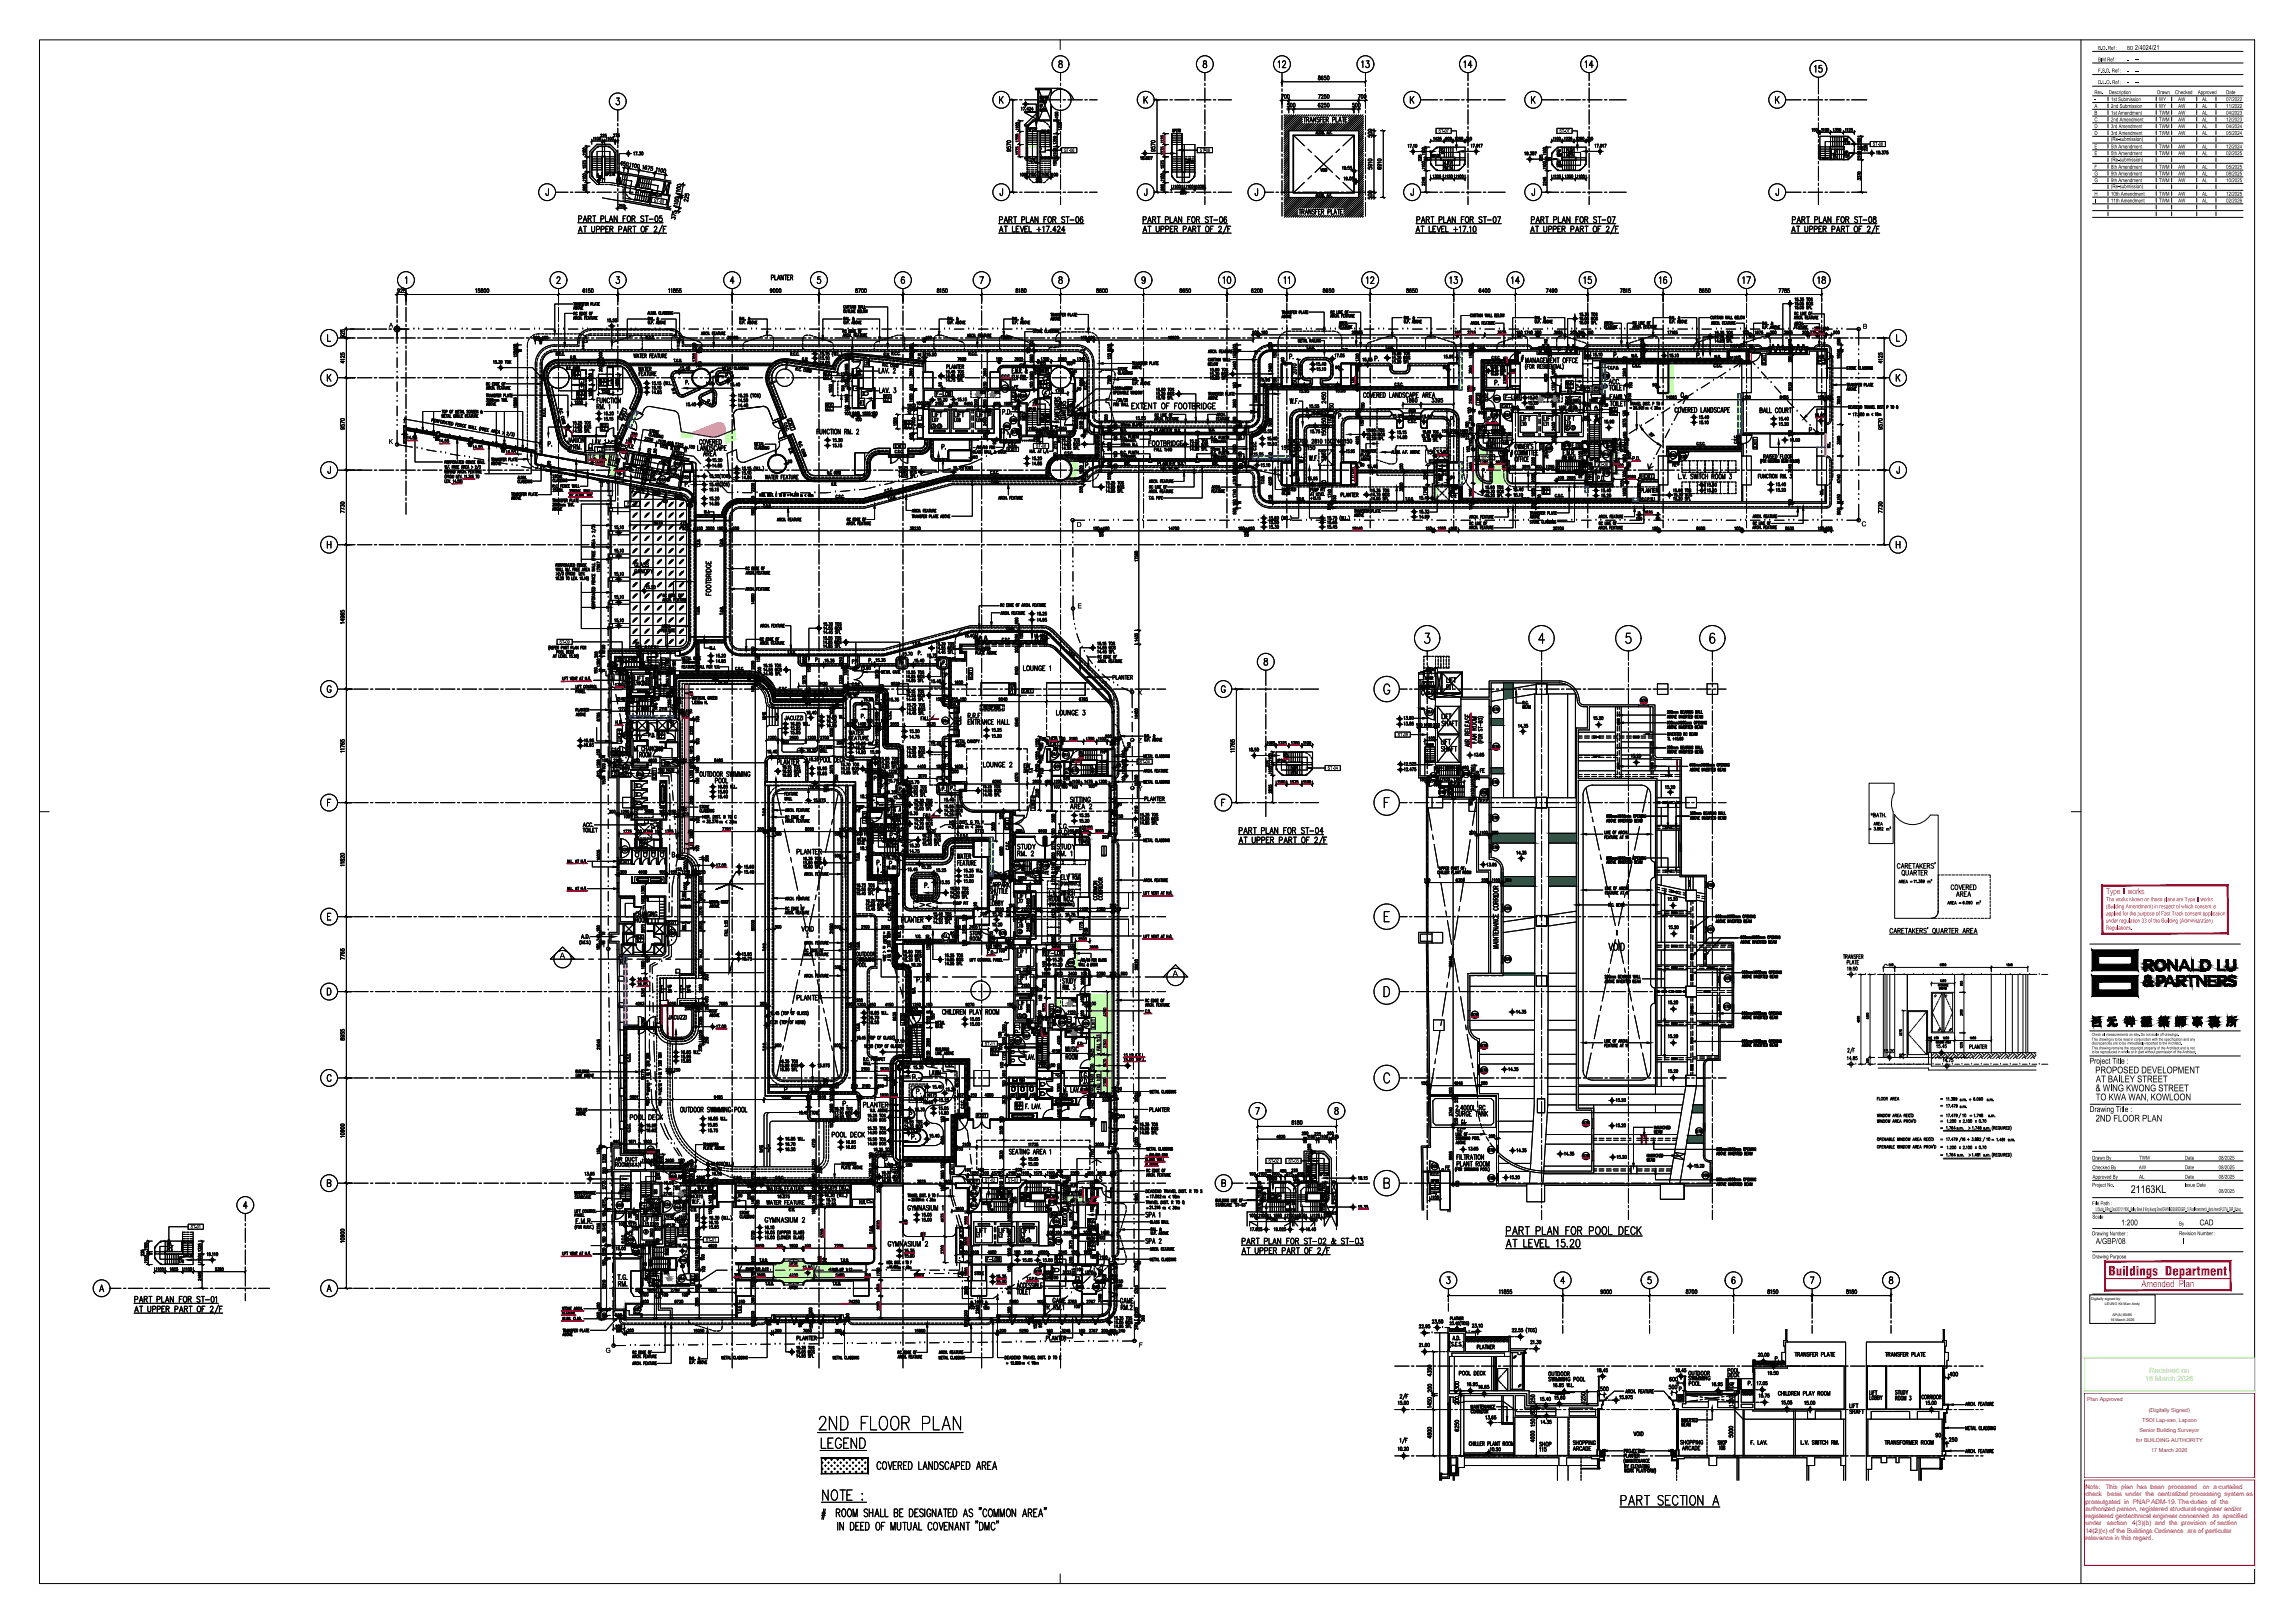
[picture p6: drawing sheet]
<svg xmlns="http://www.w3.org/2000/svg" width="1189mm" height="841mm" viewBox="0 0 1189 841" stroke-linecap="round" stroke-linejoin="round" font-family="sans-serif">
<defs><g id="words">
<text font-size="6.6" fill="#ff003f" x="1093" y="661">Buildings Department</text>
<text font-size="5.6" x="1104" y="618">21163KL</text>
<g font-size="4.9">
<text x="1086" y="556">PROPOSED DEVELOPMENT</text>
<text x="1086" y="561">AT BAILEY STREET</text>
<text x="1086" y="566">&amp; WING KWONG STREET</text>
<text x="1086" y="570">TO KWA WAN, KOWLOON</text>
<text x="1086" y="581">2ND FLOOR PLAN</text>
</g>
<text font-size="4.9" fill="#ff003f" x="1110" y="667">Amended Plan</text>
<text font-size="4.2" fill="#ff003f" x="1091" y="463">Type II works</text>
<g font-size="4.2">
<text x="290" y="497">A</text>
<text x="608" y="506">A</text>
<text x="1083" y="551">Project Title :</text>
<text x="1083" y="576">Drawing Title :</text>
<text x="1099" y="635">1:200</text>
<text x="1140" y="635">CAD</text>
<text x="1086" y="645">A/GBP/08</text>
<text x="1131" y="645">I</text>
</g>
<g font-size="3.7" fill="#0ff">
<text x="1114" y="711">Received on</text>
<text x="1112" y="715">16 March 2026</text>
</g>
<g font-size="3.5">
<text x="1106" y="26">2/4024/21</text>
<text x="1106" y="32">--</text>
<text x="1106" y="38">--</text>
<text x="1106" y="44">--</text>
<text x="201" y="170">A</text>
<text x="965" y="170">B</text>
<text x="201" y="230">K</text>
<text x="311" y="252">J</text>
<text x="558" y="273">D</text>
<text x="965" y="273">C</text>
<text x="558" y="315">E</text>
<text x="590" y="360">X</text>
<text x="590" y="385">Z</text>
<text x="590" y="410">Y</text>
<text x="311" y="491">H</text>
<text x="314" y="701">G</text>
<text x="590" y="698">F</text>
</g>
<g font-size="3.3" fill="#f00">
<text x="1081" y="772">Note:</text>
<text x="1091" y="772">This plan has been processed</text>
<text x="1142" y="772">on a curtailed</text>
<text x="1081" y="775">check</text>
<text x="1081" y="779">promulgated in PNAP ADM-19. The duties of the</text>
<text x="1092" y="775">basis under the centralized processing system as</text>
<text x="1081" y="783">authorized person, registered structural engineer and/or</text>
<text x="1081" y="787">registered geotechnical engineer concerned as specified</text>
<text x="1081" y="790">under</text>
<text x="1092" y="790">section</text>
<text x="1105" y="790">4(3)(b) and the provision of section</text>
<text x="1081" y="794">14(2)(c) of the Buildings Ordinance are of particular</text>
<text x="1081" y="798">relevance in this regard.</text>
</g>
<g font-size="3.1" fill="#ff003f">
<text x="1091" y="467">The works shown on these plans are Type II works</text>
<text x="1091" y="471">(Building Amendment) in respect of which consent is</text>
<text x="1091" y="478">under regulation 33 of the Building (Administration)</text>
<text x="1091" y="474">applied for the purpose of Fast Track consent application</text>
<text x="1091" y="482">Regulations.</text>
</g>
<g font-size="2.8">
<text x="1087" y="26">B.D. Ref :</text>
<text x="1102" y="26">BD</text>
<text x="1087" y="32">BIM Ref :</text>
<text x="1102" y="32">-</text>
<text x="1087" y="38">F.S.D. Ref :</text>
<text x="1102" y="38">-</text>
<text x="1087" y="44">D.L.O. Ref :</text>
<text x="1102" y="44">-</text>
<text x="1085" y="52">-</text>
<text x="1085" y="49">Rev.</text>
<text x="1093" y="49">Description</text>
<text x="1094" y="52">1st Submission</text>
<text x="1118" y="49">Drawn</text>
<text x="1119" y="52">WY</text>
<text x="1127" y="49">Checked</text>
<text x="1129" y="52">AW</text>
<text x="1139" y="49">Approved</text>
<text x="1141" y="52">AL</text>
<text x="1154" y="52">07/2022</text>
<text x="1154" y="49">Date</text>
<text x="1085" y="56">A</text>
<text x="1085" y="59">B</text>
<text x="1094" y="56">2nd Submission</text>
<text x="1094" y="59">1st Amendment</text>
<text x="1119" y="56">WY</text>
<text x="1119" y="59">TWM</text>
<text x="1129" y="56">AW</text>
<text x="1129" y="59">AW</text>
<text x="1141" y="56">AL</text>
<text x="1141" y="59">AL</text>
<text x="1154" y="56">11/2022</text>
<text x="1154" y="59">04/2023</text>
<text x="1085" y="63">C</text>
<text x="1094" y="63">2nd Amendment</text>
<text x="1119" y="63">TWM</text>
<text x="1129" y="63">AW</text>
<text x="1141" y="63">AL</text>
<text x="1154" y="63">12/2023</text>
<text x="1085" y="66">D</text>
<text x="1085" y="70">D</text>
<text x="1094" y="66">3rd Amendment</text>
<text x="1094" y="70">3rd Amendment</text>
<text x="1119" y="66">TWM</text>
<text x="1119" y="70">TWM</text>
<text x="1129" y="66">AW</text>
<text x="1129" y="70">AW</text>
<text x="1141" y="66">AL</text>
<text x="1141" y="70">AL</text>
<text x="1154" y="66">04/2024</text>
<text x="1154" y="70">05/2024</text>
<text x="1085" y="77">E</text>
<text x="1094" y="73">(Re-submission)</text>
<text x="1094" y="77">5th Amendment</text>
<text x="1119" y="77">TWM</text>
<text x="1129" y="77">AW</text>
<text x="1141" y="77">AL</text>
<text x="1154" y="77">12/2024</text>
<text x="1085" y="80">E</text>
<text x="1094" y="80">5th Amendment</text>
<text x="1094" y="84">(Re-submission)</text>
<text x="1119" y="80">TWM</text>
<text x="1129" y="80">AW</text>
<text x="1141" y="80">AL</text>
<text x="1154" y="80">02/2025</text>
<text x="1085" y="87">F</text>
<text x="1094" y="87">8th Amendment</text>
<text x="1119" y="87">TWM</text>
<text x="1129" y="87">AW</text>
<text x="1141" y="87">AL</text>
<text x="1154" y="87">05/2025</text>
<text x="1085" y="91">G</text>
<text x="1085" y="94">G</text>
<text x="1094" y="91">9th Amendment</text>
<text x="1094" y="94">9th Amendment</text>
<text x="1119" y="91">TWM</text>
<text x="1119" y="94">TWM</text>
<text x="1129" y="91">AW</text>
<text x="1129" y="94">AW</text>
<text x="1141" y="91">AL</text>
<text x="1141" y="94">AL</text>
<text x="1154" y="91">08/2025</text>
<text x="1154" y="94">10/2025</text>
<text x="1085" y="101">H</text>
<text x="1094" y="98">(Re-submission)</text>
<text x="1094" y="101">10th Amendment</text>
<text x="1119" y="101">TWM</text>
<text x="1129" y="101">AW</text>
<text x="1141" y="101">AL</text>
<text x="1154" y="101">12/2025</text>
<text x="1085" y="105">I</text>
<text x="1094" y="105">11th Amendment</text>
<text x="1119" y="105">TWM</text>
<text x="1129" y="105">AW</text>
<text x="1141" y="105">AL</text>
<text x="1154" y="105">02/2026</text>
<text x="1084" y="601">Drawn By</text>
<text x="1084" y="606">Checked By</text>
<text x="1108" y="606">AW</text>
<text x="1109" y="601">TWM</text>
<text x="1132" y="601">Date</text>
<text x="1132" y="606">Date</text>
<text x="1150" y="606">08/2025</text>
<text x="1150" y="601">08/2025</text>
<text x="1084" y="611">Approved By</text>
<text x="1109" y="611">AL</text>
<text x="1132" y="611">Date</text>
<text x="1150" y="611">08/2025</text>
<text x="1084" y="615">Project No.</text>
<text x="1132" y="615">Issue Date</text>
<text x="1150" y="618">08/2025</text>
<text x="1084" y="625">File Path :</text>
<text x="1086" y="628">U:\Studio_B\Proj_Data\2021\21163KL_Bailey Street &amp; Wing Kwong Street\DRAWING\SUB\BD\GBP_13 (Final Amendment)\_Hand Amend\PLOT\A_GBP_08.dwg</text>
<text x="1084" y="631">Scale</text>
<text x="1129" y="635">By</text>
<text x="1084" y="640">Drawing Number :</text>
<text x="1129" y="640">Revision Number :</text>
<text x="1084" y="652">Drawing Purpose</text>
</g>
<g font-size="2.8" fill="#800080">
<text x="1082" y="726">Plan Approved</text>
<text x="1114" y="731">(Digitally Signed)</text>
<text x="1110" y="737">TSOI Lap-san, Lapson</text>
<text x="1109" y="742">Senior Building Surveyor</text>
<text x="1107" y="747">for BUILDING AUTHORITY</text>
<text x="1115" y="753">17 March 2026</text>
</g>
<g font-size="2.4">
<text x="746" y="69">ST-07</text>
<text x="808" y="69">ST-07</text>
<text x="971" y="75">ST-08</text>
<text x="551" y="79">ST-06</text>
<text x="622" y="79">ST-06</text>
<text x="339" y="105" transform="rotate(10 339 105)">ST-05</text>
<text x="537" y="232">ST-06</text>
<text x="768" y="238">ST-07</text>
<text x="828" y="242">ST-08</text>
<text x="325" y="262">ST-05</text>
<text x="290" y="334">ST-09</text>
<text x="724" y="382">ST-09</text>
<text x="591" y="396">ST-04</text>
<text x="688" y="399">ST-04</text>
<text x="510" y="542">ST-11</text>
<text x="657" y="602">ST-02</text>
<text x="668" y="602">ST-03</text>
<text x="510" y="612">ST-02</text>
<text x="522" y="612">ST-03</text>
<text x="99" y="637">ST-01</text>
<text x="366" y="643">ST-01</text>
</g>
<g font-size="2.1">
<text x="1084" y="537">Check all measurements on site. Do not scale off drawings.</text>
<text x="1084" y="539">This drawing is to be read in conjunction with the specification and any</text>
<text x="1084" y="541">discrepancies are to be immediately reported to the Architect.</text>
<text x="1084" y="544">This drawing remains the copyright property of the Architect and is not</text>
<text x="1084" y="546">to be reproduced in whole or in part without permission of the Architect.</text>
</g>
<g font-size="1.9">
<text x="1084" y="673">Digitally signed by</text>
<text x="1091" y="676">LEUNG Kit Man Andy</text>
<text x="1095" y="682">AP(A) 80/85</text>
<text x="1094" y="685">16 March 2026</text>
</g>
<text font-size=".7" x="897" y="228">#####</text>
<text font-size=".7" fill="#7fffdf" x="410" y="579">16.45 FFL</text>
<text font-size=".5" x="747" y="250">1200</text>
</g></defs>
<g fill="#df7fff" stroke="#df7fff" stroke-width=".52">
<path d="M327 213h2h-2z"/>
<path d="M327 213h2l-3 7z"/>
<path d="M354 237l3 1h-4z"/>
<path d="M353 238h4z"/>
<path d="M452 601h2v10z"/>
<path d="M554 247h-1z"/>
<path d="M550 249h1z"/>
<path d="M554 247h1z"/>
<path d="M553 248h1z"/>
<path d="M552 248h1z"/>
<path d="M327 372h22zM327 372h22h-22z"/>
<path d="M316 250h1zM316 250h1z"/>
<path d="M316 250l1 7v-7zM316 250l1 7h-1z"/>
<path d="M494 367l2 14v-14zM494 367l2 14h-2z"/>
<path d="M741 238l3 2v-2zM741 238l3 2h-3z"/>
<path d="M470 236l4 1v-1zM470 236l4 1h-4z"/>
<path d="M327 213l-3 7h2zM324 220h2l-1 1z"/>
<path d="M353 238h4zM353 238h4v1z"/>
<path d="M456 597h5zM455 597h6z"/>
<path d="M455 597h7zM455 597h7z"/>
<path d="M455 597h7zM454 597h8z"/>
<path d="M454 597l9 1-1-1zM453 598l1-1 9 1z"/>
<path d="M453 598h10zM453 598h10z"/>
<path d="M453 598h3zM453 598h3z"/>
<path d="M453 598h3zM453 598h2z"/>
<path d="M453 598h2zM453 598l2 1z"/>
<path d="M453 599h2zM453 599h2z"/>
<path d="M453 599h2zM453 599h1h-1z"/>
<path d="M453 599h1zM453 599h1z"/>
<path d="M452 599h2zM452 599h2z"/>
<path d="M452 599l2 1v-1zM452 599l2 1h-2z"/>
<path d="M452 600h2zM452 600h2z"/>
<path d="M452 600h2zM452 600h2z"/>
<path d="M452 600l2 1v-1zM452 600l2 1h-2z"/>
<path d="M452 601v10h2zM452 611h2v2z"/>
<path d="M316 336h1zM316 336h1z"/>
<path d="M864 188h2zM864 188h2z"/>
<path d="M864 188h3zM864 188h3z"/>
<path d="M864 188h3zM864 188h3z"/>
<path d="M864 188h3zM864 188h3z"/>
<path d="M864 188h3zM864 188h3z"/>
<path d="M865 188h2zM865 188h2z"/>
<path d="M550 237h1zM550 237h1z"/>
<path d="M550 237l1 1zM550 237l1 1z"/>
<path d="M550 238h2zM550 238h2z"/>
<path d="M550 238h2zM550 238h2z"/>
<path d="M551 238h1zM551 238h1z"/>
<path d="M551 238h2zM551 238h2z"/>
<path d="M551 238h2zM551 238h2z"/>
<path d="M552 238l1 1zM552 238l1 1z"/>
<path d="M552 239h2zM552 239h2z"/>
<path d="M553 239h1zM553 239h1z"/>
<path d="M553 239l1 1zM553 239l1 1z"/>
<path d="M554 240h1zM554 240h1z"/>
<path d="M554 240l1 1zM554 240l1 1z"/>
<path d="M554 241h1zM554 241h1z"/>
<path d="M555 241v1zM555 241v1z"/>
<path d="M555 242h1zM555 242h1z"/>
<path d="M555 242l1 1zM555 242l1 1z"/>
<path d="M555 243h1zM555 243h1z"/>
<path d="M555 243v1l1-1zM555 243v1z"/>
<path d="M555 244v1v-1zM555 244v1z"/>
<path d="M555 245v1v-1zM555 245v1h-1z"/>
<path d="M554 246h1zM554 246h1z"/>
<path d="M554 246v1l1-1zM554 246v1z"/>
<path d="M553 247h1zM553 247l1 1z"/>
<path d="M553 248h1zM552 248h1z"/>
<path d="M552 248h1zM552 248h1z"/>
<path d="M552 248h1zM551 248h2z"/>
<path d="M551 248h2zM551 249h1z"/>
<path d="M551 249h1zM551 249h1z"/>
<path d="M551 249h1zM550 249h2z"/>
<path d="M550 249h2zM550 249h1z"/>
<path d="M550 249h1zM550 249h1z"/>
<path d="M553 248h2zM552 249h2z"/>
<path d="M552 249h2zM551 249h3z"/>
<path d="M551 249h3zM550 249h3z"/>
<path d="M550 249h3zM550 249h2z"/>
<path d="M946 225l1 11v-11zM946 225l1 11h-1z"/>
<path d="M849 365l5 1v-1zM849 365l5 1h-5z"/>
<path d="M772 385l1 3v-3zM772 385l1 3h-1z"/>
<path d="M761 524l1 5v-5zM761 524l1 5h-1z"/>
<path d="M766 540l1 5v-5zM766 540l1 5h-1z"/>
<path d="M766 552l1 5v-5zM766 552l1 5h-1z"/>
<path d="M825 580l1 5v-5zM825 580l1 5h-1z"/>
<path d="M825 597l1 5v-5zM825 597l1 5h-1z"/>
<path d="M323 679l1 5v-5zM323 679l1 5h-1z"/>
<path d="M564 523l1 3v-3zM564 523l1 3h-1z"/>
<path d="M327 372h22zM327 372h22h-22z"/>
<path d="M316 250h1zM316 250h1z"/>
<path d="M316 250l1 7v-7zM316 250l1 7h-1z"/>
<path d="M494 367l2 14v-14zM494 367l2 14h-2z"/>
<path d="M741 238l3 2v-2zM741 238l3 2h-3z"/>
<path d="M470 236l4 1v-1zM470 236l4 1h-4z"/>
<path d="M327 213l-3 7h2zM324 220h2l-1 1z"/>
<path d="M353 238h4zM353 238h4v1z"/>
<path d="M456 597h5zM456 597h5z"/>
<path d="M456 597h5zM455 597h6z"/>
<path d="M455 597h7zM455 597h7z"/>
<path d="M455 597h7zM454 597h8z"/>
<path d="M454 597l8 1zM454 598h8z"/>
<path d="M454 598h9zM453 598h10z"/>
<path d="M453 598h10zM453 598h10z"/>
<path d="M453 598h3zM453 598h3z"/>
<path d="M453 598h3zM453 598h2zM453 598h2zM453 598h2z"/>
<path d="M453 598h2zM453 598l2 1z"/>
<path d="M453 599h2zM453 599h2z"/>
<path d="M453 599h2zM453 599h2z"/>
<path d="M453 599h2zM453 599h1z"/>
<path d="M452 599h2zM452 599h2z"/>
<path d="M452 599h2zM452 599l2 1z"/>
<path d="M452 600h2zM452 600h2z"/>
<path d="M452 600h2zM452 600h2z"/>
<path d="M452 600h2zM452 600h2z"/>
<path d="M452 600h2zM452 600h2z"/>
<path d="M452 600l2 1v-1zM452 600l2 1h-2z"/>
<path d="M452 601v10h2zM452 611h2v2z"/>
<path d="M316 336h1zM316 336h1z"/>
<path d="M864 188h2zM864 188h2z"/>
<path d="M864 188h3zM864 188h3z"/>
<path d="M864 188h3zM864 188h3z"/>
<path d="M864 188h3zM864 188h3z"/>
<path d="M864 188h3zM864 188h3z"/>
<path d="M865 188h2zM865 188h2z"/>
<path d="M550 237h1zM550 237h1z"/>
<path d="M550 237l2 1zM550 237l2 1z"/>
<path d="M550 238h2zM550 238h2z"/>
<path d="M550 238h2zM550 238h2z"/>
<path d="M550 238h2zM550 238h2z"/>
<path d="M551 238h1zM551 238h1z"/>
<path d="M551 238h2zM551 238h2z"/>
<path d="M552 238h1zM552 238h1z"/>
<path d="M552 238h1zM552 238h1z"/>
<path d="M552 238l1 1zM552 238l1 1z"/>
<path d="M553 239h1zM553 239h1z"/>
<path d="M553 239h1zM553 239h1z"/>
<path d="M553 239l1 1zM553 239l1 1z"/>
<path d="M554 240h1zM554 240h1z"/>
<path d="M554 240h1zM554 240h1z"/>
<path d="M554 240l1 1zM554 240l1 1z"/>
<path d="M554 241h1zM554 241h1z"/>
<path d="M554 241h1zM554 241h1z"/>
<path d="M555 241v1zM555 241v1z"/>
<path d="M555 242l1 1zM555 242l1 1z"/>
<path d="M555 243h1zM555 243h1z"/>
<path d="M555 243h1zM555 243h1z"/>
<path d="M555 243h1zM555 243h1z"/>
<path d="M555 243l1 1zM555 243l1 1z"/>
<path d="M555 244h1zM555 244h1z"/>
<path d="M555 244v1zM555 244v1z"/>
<path d="M555 245v1v-1zM555 245v1h-1z"/>
<path d="M554 246h1zM554 246h1z"/>
<path d="M554 246h1zM554 246h1h-1z"/>
<path d="M554 246h1zM554 246l1 1z"/>
<path d="M553 247h1zM553 248h1z"/>
<path d="M552 248h1zM552 248h1z"/>
<path d="M552 248h1zM552 248h1z"/>
<path d="M552 248h1zM551 249h1z"/>
<path d="M551 249h1zM551 249h1z"/>
<path d="M551 249h1zM550 249h2z"/>
<path d="M550 249h2zM550 249h2z"/>
<path d="M550 249h2zM550 249h2z"/>
<path d="M550 249h2zM550 249h1z"/>
<path d="M553 248h2zM552 249h3z"/>
<path d="M552 249h3zM552 249h2z"/>
<path d="M552 249h2zM551 249h2z"/>
<path d="M551 249h2zM550 249h3z"/>
<path d="M550 249h3zM550 249h2z"/>
<path d="M946 225l1 11v-11zM946 225l1 11h-1z"/>
<path d="M849 365l5 1v-1zM849 365l5 1h-5z"/>
<path d="M772 385l1 3v-3zM772 385l1 3h-1z"/>
<path d="M761 524l1 5v-5zM761 524l1 5h-1z"/>
<path d="M766 540l1 5v-5zM766 540l1 5h-1z"/>
<path d="M766 552l1 5v-5zM766 552l1 5h-1z"/>
<path d="M825 580l1 5v-5zM825 580l1 5h-1z"/>
<path d="M825 597l1 5v-5zM825 597l1 5h-1z"/>
<path d="M323 679l1 5v-5zM323 679l1 5h-1z"/>
<path d="M564 523l1 3v-3zM564 523l1 3h-1z"/>
</g>
<g fill="#dfff7f" stroke="#dfff7f" stroke-width=".52">
<path d="M756 239h2v12z"/>
<path d="M822 252h1z"/>
<path d="M329 213l2 1h-2z"/>
<path d="M329 214h2l-4 7z"/>
<path d="M513 434h2v20z"/>
<path d="M864 204h3z"/>
<path d="M864 204h2z"/>
<path d="M316 242h3v4z"/>
<path d="M376 225l5-2v2z"/>
<path d="M376 225h5v3z"/>
<path d="M353 224l6 1h-6z"/>
<path d="M765 244v1z"/>
<path d="M766 232h1h-1z"/>
<path d="M766 241h1z"/>
<path d="M766 232h1z"/>
<path d="M756 251h2zM756 239l2 12h-2z"/>
<path d="M649 236l19 2v-2zM649 236l19 2h-19z"/>
<path d="M901 204l2 21v-21zM901 204l2 21h-2z"/>
<path d="M830 188l2 16v-16zM830 188l2 16h-2z"/>
<path d="M822 252l1 3v-3zM822 252l1 3h-1z"/>
<path d="M846 258l3 2v-2zM846 258l3 2h-3z"/>
<path d="M756 182l2 18v-18zM756 182l2 18h-2z"/>
<path d="M756 200l2 2v-2zM756 200l2 2h-2z"/>
<path d="M329 214l-3 7h1zM326 221h1v1z"/>
<path d="M513 454h2zM513 434l2 20h-2z"/>
<path d="M836 235l1 10v-10zM836 235l1 10h-1z"/>
<path d="M865 188l2 1zM865 188l2 1z"/>
<path d="M865 189h2zM865 189h2z"/>
<path d="M865 189h2zM865 189h2z"/>
<path d="M865 189l2 14v-14zM865 189l2 14h-2z"/>
<path d="M865 203h2zM865 203h2z"/>
<path d="M865 203h2zM865 203h2z"/>
<path d="M865 203h2zM865 203h2z"/>
<path d="M865 203h2zM865 203h2z"/>
<path d="M865 203h2zM865 203l2 1z"/>
<path d="M865 204h2zM865 204h2z"/>
<path d="M865 204h2zM865 204h2z"/>
<path d="M865 204h2zM865 204h2z"/>
<path d="M865 204h2zM865 204h2z"/>
<path d="M865 204h2zM865 204h2z"/>
<path d="M865 204h2zM865 204h2z"/>
<path d="M864 204h3zM864 204h3zM864 204h3z"/>
<path d="M864 204h3zM864 204h2zM864 204h2z"/>
<path d="M864 204h2zM864 204h2z"/>
<path d="M532 75l6 1v-1zM532 75l6 1h-6z"/>
<path d="M667 390l1 5v-5zM667 390l1 5h-1z"/>
<path d="M565 516l11 50v-50zM565 516l11 50h-11z"/>
<path d="M547 517l3 4v-4zM547 517l3 4h-3z"/>
<path d="M554 239l3 1-1-1zM554 239l3 1h-3z"/>
<path d="M554 240l3 1v-1zM554 240l3 1h-2z"/>
<path d="M555 241h3h-1zM555 241h3h-3z"/>
<path d="M555 241l3 1v-1zM555 241l3 1h-2z"/>
<path d="M556 242l2 1v-1zM556 242l2 1h-2z"/>
<path d="M556 243l2 1v-1zM556 243l2 1h-3z"/>
<path d="M555 244l3 1v-1zM555 244l3 1h-3z"/>
<path d="M555 245l2 1 1-1zM555 245l2 1h-2z"/>
<path d="M555 246l2 1v-1zM555 246l2 1h-3z"/>
<path d="M554 247l2 1 1-1zM554 247l2 1h-2z"/>
<path d="M557 489l1 13v-13zM557 489l1 13h-1z"/>
<path d="M550 620l13 3v-3zM550 620l13 3h-13z"/>
<path d="M559 623l4 1v-1zM559 623l4 1h-4z"/>
<path d="M305 235l14 5 1-5zM305 235l14 5h-14z"/>
<path d="M305 240l13 2 1-2zM305 240l13 2h-5z"/>
<path d="M313 242h7zM313 242h7z"/>
<path d="M314 242h5h1zM314 242h5z"/>
<path d="M316 242l-1 4h4zM315 246h4v1z"/>
<path d="M376 225v3h5zM376 228h5l-5 2z"/>
<path d="M353 225h6zM353 225h6h-6z"/>
<path d="M353 225l6 1v-1zM353 225l6 1h-6z"/>
<path d="M353 226h6zM353 226h6h-5z"/>
<path d="M354 226l5 1v-1zM354 226l5 1h-5z"/>
<path d="M354 227h5zM354 227h5z"/>
<path d="M744 252l1 8v-8zM744 252l1 8h-1z"/>
<path d="M765 245v1zM765 245v1z"/>
<path d="M765 246l1 1zM765 246l1 1h-1z"/>
<path d="M765 247l1 1v-1zM765 247l1 1h-1z"/>
<path d="M765 248h1zM765 248h1z"/>
<path d="M765 248h2zM765 248h2h-2z"/>
<path d="M765 248h2zM765 248h2z"/>
<path d="M765 248l2 1zM765 248l2 1z"/>
<path d="M765 249h2zM765 249h2z"/>
<path d="M765 249h2zM765 249h2z"/>
<path d="M765 249l3 1zM765 249l3 1z"/>
<path d="M766 250h2zM766 250h2z"/>
<path d="M766 250h2zM766 250h2z"/>
<path d="M766 250h3zM766 250h3z"/>
<path d="M766 250h3zM766 250h3z"/>
<path d="M766 250h4zM766 250h4z"/>
<path d="M767 250h3zM767 250h3z"/>
<path d="M767 250l3 1zM767 250l3 1z"/>
<path d="M773 241l8 7v-7zM773 241l8 7h-8z"/>
<path d="M773 248h8zM773 248h8h-8z"/>
<path d="M773 248l8 1v-1zM773 248l8 1h-8z"/>
<path d="M773 249h8zM773 249h8h-8z"/>
<path d="M773 249h8zM773 249h8z"/>
<path d="M773 249l8 1zM773 249l8 1z"/>
<path d="M773 250h9zM773 250h9z"/>
<path d="M773 250h9zM773 250h9z"/>
<path d="M773 250h9zM773 250h9z"/>
<path d="M773 250h9zM773 250h9z"/>
<path d="M773 250h9zM773 250h9z"/>
<path d="M773 250h9zM773 250h9z"/>
<path d="M773 250h9zM773 250h9z"/>
<path d="M773 250l10 1zM773 251h10z"/>
<path d="M766 232l2 1zM766 232l2 1h-2z"/>
<path d="M766 233h2zM766 233h2z"/>
<path d="M766 233l3 1zM766 233l3 1z"/>
<path d="M766 234h4zM766 234h4z"/>
<path d="M766 234l6 7v-7zM766 234l6 7h-6z"/>
<path d="M766 241h2zM766 241h6z"/>
<path d="M766 241h2zM766 241h1z"/>
<path d="M766 241h1zM766 241h1z"/>
<path d="M526 356v3v-3zM526 356v3z"/>
<path d="M407 652l9 1v-1zM407 652l9 1h-9z"/>
<path d="M407 653h9zM407 653h9z"/>
<path d="M406 653h10zM406 653h10z"/>
<path d="M406 653h10zM406 653h10z"/>
<path d="M406 653l10 1zM406 653l10 1z"/>
<path d="M406 654h10zM406 654h10z"/>
<path d="M406 654h11zM406 654h11z"/>
<path d="M406 654h11zM406 654h11z"/>
<path d="M406 654h11zM406 654h11z"/>
<path d="M406 654h11zM405 654h12z"/>
<path d="M405 654l12 1zM405 655h12z"/>
<path d="M405 655h13zM405 655h13z"/>
<path d="M405 655h13zM405 655h13z"/>
<path d="M405 655h13zM405 655h13z"/>
<path d="M405 655h13zM405 655h13z"/>
<path d="M405 655h14zM404 655h15z"/>
<path d="M404 663h15zM404 663h14z"/>
<path d="M405 663h13zM405 663h13z"/>
<path d="M405 663h13zM405 663h13z"/>
<path d="M405 663h13zM405 663l13 1z"/>
<path d="M405 664h13zM405 664h12z"/>
<path d="M405 664h12zM405 664h12z"/>
<path d="M405 664h12zM405 664h12z"/>
<path d="M406 664h11zM406 664h11z"/>
<path d="M406 664h11zM406 664h11z"/>
<path d="M406 664h11zM406 664h10z"/>
<path d="M406 664h10zM406 664l10 1z"/>
<path d="M406 665h10zM406 665h10z"/>
<path d="M406 665h10zM406 665h10z"/>
<path d="M406 665h10zM406 665h10z"/>
<path d="M406 665h10zM406 665h10z"/>
<path d="M407 665l9 1v-1zM407 665l9 1h-9z"/>
<path d="M401 655l30 8v-8zM401 655l30 8h-30z"/>
<path d="M756 251h2zM756 239l2 12h-2z"/>
<path d="M649 236l19 2v-2zM649 236l19 2h-19z"/>
<path d="M901 204l2 21v-21zM901 204l2 21h-2z"/>
<path d="M830 188l2 16v-16zM830 188l2 16h-2z"/>
<path d="M822 252l1 3v-3zM822 252l1 3h-1z"/>
<path d="M846 258l3 2v-2zM846 258l3 2h-3z"/>
<path d="M756 182l2 18v-18zM756 182l2 18h-2z"/>
<path d="M756 200l2 2v-2zM756 200l2 2h-2z"/>
<path d="M329 214l-3 7h1zM326 221h1v1z"/>
<path d="M513 454h2zM513 434l2 20h-2z"/>
<path d="M836 235l1 10v-10zM836 235l1 10h-1z"/>
<path d="M865 188l2 1zM865 188l2 1z"/>
<path d="M865 189h2zM865 189h2z"/>
<path d="M865 189h2zM865 189h2z"/>
<path d="M865 189l2 14v-14zM865 189l2 14h-2z"/>
<path d="M865 203h2zM865 203h2z"/>
<path d="M865 203h2zM865 203h2z"/>
<path d="M865 203h2zM865 203h2z"/>
<path d="M865 203h2zM865 203h2z"/>
<path d="M865 203h2zM865 203l2 1z"/>
<path d="M865 204h2zM865 204h2z"/>
<path d="M865 204h2zM865 204h2z"/>
<path d="M865 204h2zM865 204h2z"/>
<path d="M865 204h2zM865 204h2z"/>
<path d="M865 204h2zM865 204h2z"/>
<path d="M865 204h2zM865 204h2z"/>
<path d="M864 204h3zM864 204h3zM864 204h3z"/>
<path d="M864 204h3zM864 204h2zM864 204h2z"/>
<path d="M864 204h2zM864 204h2z"/>
<path d="M532 75l6 1v-1zM532 75l6 1h-6z"/>
<path d="M667 390l1 5v-5zM667 390l1 5h-1z"/>
<path d="M565 516l11 50v-50zM565 516l11 50h-11z"/>
<path d="M547 517l3 4v-4zM547 517l3 4h-3z"/>
<path d="M554 239l3 1-1-1zM554 239l3 1h-3z"/>
<path d="M554 240h3zM554 240h3h-2z"/>
<path d="M555 240l2 1v-1zM555 240l2 1h-2z"/>
<path d="M555 241h3h-1zM555 241h3h-3z"/>
<path d="M555 241l3 1v-1zM555 241l3 1h-3z"/>
<path d="M555 242l3 1v-1zM555 242l3 1h-2z"/>
<path d="M556 243h2zM556 243h2h-2z"/>
<path d="M556 243l2 1v-1zM556 243l2 1h-2z"/>
<path d="M556 244l2 1v-1zM556 244l2 1h-3z"/>
<path d="M555 245h2h1zM555 245h2h-2z"/>
<path d="M555 245l2 1v-1zM555 245l2 1h-2z"/>
<path d="M555 246l2 1v-1zM555 246l2 1h-2z"/>
<path d="M555 247h1h1zM555 247h1h-2z"/>
<path d="M554 247l2 1v-1zM554 248v-1l2 1z"/>
<path d="M557 489l1 13v-13zM557 489l1 13h-1z"/>
<path d="M550 620l13 3v-3zM550 620l13 3h-13z"/>
<path d="M559 623l4 1v-1zM559 623l4 1h-4z"/>
<path d="M305 235l14 5 1-5zM305 235l14 5h-14z"/>
<path d="M305 240l13 2 1-2zM305 240l13 2h-5z"/>
<path d="M313 242h7zM313 242h7z"/>
<path d="M314 242h5h1zM314 242h5z"/>
<path d="M316 242l-1 4h4zM315 246h4v1z"/>
<path d="M376 225v3h5zM376 228h5l-5 2z"/>
<path d="M353 225h6zM353 225h6h-6z"/>
<path d="M353 225l6 1v-1zM353 225l6 1h-6z"/>
<path d="M353 226h6zM353 226h6h-5z"/>
<path d="M354 226l5 1v-1zM354 226l5 1h-5z"/>
<path d="M354 227h5zM354 227h5z"/>
<path d="M744 252l1 8v-8zM744 252l1 8h-1z"/>
<path d="M765 245v1zM765 245v1z"/>
<path d="M765 246l1 1zM765 246l1 1h-1z"/>
<path d="M765 247l1 1zM765 247l1 1h-1z"/>
<path d="M765 248h1zM765 248h1z"/>
<path d="M765 248h1zM765 248h1z"/>
<path d="M765 248h2zM765 248h2z"/>
<path d="M765 248l2 1zM765 248l2 1z"/>
<path d="M765 249h2zM765 249h2z"/>
<path d="M765 249h2zM765 249h2z"/>
<path d="M765 249h2zM765 249h2z"/>
<path d="M765 249l3 1zM765 249l3 1z"/>
<path d="M766 250h2zM766 250h2z"/>
<path d="M766 250h2zM766 250h2z"/>
<path d="M766 250h3zM766 250h3z"/>
<path d="M766 250h3zM766 250h3z"/>
<path d="M766 250h3zM766 250h3z"/>
<path d="M767 250h3zM767 250h3z"/>
<path d="M767 250h3zM767 250h3z"/>
<path d="M767 250l3 1zM767 250l3 1z"/>
<path d="M773 241l8 7v-7zM773 241l8 7h-8z"/>
<path d="M773 248h8zM773 248h8h-8z"/>
<path d="M773 248l8 1v-1zM773 248l8 1h-8z"/>
<path d="M773 249h8zM773 249h8h-8z"/>
<path d="M773 249h8zM773 249h8z"/>
<path d="M773 249l8 1zM773 249l8 1z"/>
<path d="M773 250h9zM773 250h9z"/>
<path d="M773 250h9zM773 250h9z"/>
<path d="M773 250h9zM773 250h9z"/>
<path d="M773 250h9zM773 250h9z"/>
<path d="M773 250h9zM773 250h9z"/>
<path d="M773 250h9zM773 250h9z"/>
<path d="M773 250h9zM773 250h9z"/>
<path d="M773 250l10 1zM773 251h10z"/>
<path d="M766 232l1 1zM766 232l1 1z"/>
<path d="M766 233h2zM766 233h2z"/>
<path d="M766 233h2zM766 233h2z"/>
<path d="M766 233h3zM766 233h3z"/>
<path d="M766 233l4 1zM766 233l4 1z"/>
<path d="M766 234h4zM766 234h4z"/>
<path d="M766 234l6 7v-7zM766 234l6 7h-6z"/>
<path d="M766 241h2zM766 241h6z"/>
<path d="M766 241h2zM766 241h1z"/>
<path d="M766 241h1zM766 241h1z"/>
<path d="M526 356v3v-3zM526 356v3z"/>
<path d="M407 652l9 1v-1zM407 652l9 1h-9zM407 653h9zM407 653h9z"/>
<path d="M407 653h9zM407 653h9h-10zM406 653h10zM406 653h10z"/>
<path d="M406 653l10 1zM406 653l10 1h-10zM406 654h10zM406 654h10z"/>
<path d="M406 654h11zM406 654h11h-11zM406 654h11zM406 654h11z"/>
<path d="M406 654h11zM406 654h11zM406 654h11zM406 654h11z"/>
<path d="M406 654l11 1zM405 655h12zM405 655h12zM405 655h12z"/>
<path d="M405 655h13zM405 655h13zM405 655h13zM405 655h13z"/>
<path d="M405 655h13zM405 655h13zM405 655h13zM405 655h13z"/>
<path d="M405 655h14zM404 655h15z"/>
<path d="M404 663h15zM404 663h14zM405 663h13zM405 663h13z"/>
<path d="M405 663h13zM405 663h13zM405 663h13zM405 663h13z"/>
<path d="M405 663h13zM405 663l12 1zM405 664h12zM405 664h12z"/>
<path d="M405 664h12zM405 664h12zM406 664h11zM406 664h11z"/>
<path d="M406 664h11zM406 664h11zM406 664h11zM406 664h11z"/>
<path d="M406 664h11zM406 664l10 1zM406 665h10zM406 665h10z"/>
<path d="M406 665h10zM406 665h10zM406 665h10zM406 665h10z"/>
<path d="M406 665h10zM406 665h10h-9zM407 665h9zM407 665h9z"/>
<path d="M407 665l9 1v-1zM407 665l9 1h-9z"/>
<path d="M401 655l30 8v-8zM401 655l30 8h-30z"/>
</g>
<g fill="#ff7fdf" stroke="#ff7fdf" stroke-width=".52">
<path d="M323 495h2v36z"/>
<path d="M355 442h2z"/>
<path d="M372 219h1z"/>
<path d="M368 226h3z"/>
<path d="M356 442h1z"/>
<path d="M369 226h1z"/>
<path d="M323 531h2zM323 495l2 36h-2z"/>
<path d="M550 237h3zM550 237h3z"/>
<path d="M550 237l3 1zM550 237l3 1z"/>
<path d="M551 238h3zM551 238h3z"/>
<path d="M355 355l2 87v-87zM355 355l2 87h-2z"/>
<path d="M355 442h2zM356 442l1 1z"/>
<path d="M372 219h1zM372 219h1z"/>
<path d="M372 219h2zM372 219h2z"/>
<path d="M372 219h2zM372 219h2z"/>
<path d="M372 219l2 1zM371 220h3z"/>
<path d="M371 220h4zM370 220h5z"/>
<path d="M370 220h5zM369 220h6z"/>
<path d="M369 220l6 1v-1zM368 221l1-1 6 1z"/>
<path d="M368 221h8h-1zM366 221h2h8z"/>
<path d="M366 221l10 1v-1zM365 222l1-1 10 1z"/>
<path d="M365 222l11 2v-2zM360 224l5-2 11 2z"/>
<path d="M360 224h16zM360 224h16z"/>
<path d="M360 224h16zM360 224h16z"/>
<path d="M360 224h16zM359 224h17z"/>
<path d="M359 224l17 1zM359 224l17 1z"/>
<path d="M359 225h17zM359 225h17z"/>
<path d="M359 225l13 1 4-1zM359 225l13 1h-6z"/>
<path d="M366 226h6zM366 226h5z"/>
<path d="M368 226h3zM368 226h3z"/>
<path d="M368 226h2zM369 226h1z"/>
<path d="M323 531h2zM323 495l2 36h-2z"/>
<path d="M550 237h3zM550 237h3z"/>
<path d="M550 237h3zM550 237h3z"/>
<path d="M551 237l3 1zM551 237l3 1z"/>
<path d="M551 238h3zM551 238h3z"/>
<path d="M355 355l2 87v-87zM355 355l2 87h-2z"/>
<path d="M355 442h2zM355 442h2z"/>
<path d="M356 442h1zM356 442l1 1z"/>
<path d="M372 219h1zM372 219h1z"/>
<path d="M372 219h1zM372 219h1z"/>
<path d="M372 219h2zM372 219h2z"/>
<path d="M372 219h2zM371 219h3z"/>
<path d="M371 219l3 1zM371 220h3z"/>
<path d="M371 220h4zM370 220h5z"/>
<path d="M370 220h5zM369 220h6z"/>
<path d="M369 220l6 1zM368 221h7z"/>
<path d="M368 221h7zM367 221h1h7z"/>
<path d="M367 221h9h-1zM366 221h1h9z"/>
<path d="M366 221l10 1v-1zM365 222l1-1 10 1z"/>
<path d="M365 222l11 2v-2zM360 224l5-2 11 2z"/>
<path d="M360 224h16zM360 224h16z"/>
<path d="M360 224h16zM360 224h16z"/>
<path d="M360 224h16zM359 224h17z"/>
<path d="M359 224l17 1zM359 224l17 1z"/>
<path d="M359 225h17zM359 225h17z"/>
<path d="M359 225l13 1 4-1zM359 225l13 1h-6z"/>
<path d="M366 226h6zM366 226h6z"/>
<path d="M367 226h5zM367 226h4z"/>
<path d="M368 226h3zM368 226h3z"/>
<path d="M368 226h3zM368 226h2z"/>
<path d="M369 226h1zM369 226h1z"/>
</g>
<g fill="#b8a15c" stroke="#b8a15c" stroke-width=".52">
<path d="M837 236l1 8v-8zM837 236l1 8h-1z"/>
<path d="M484 487l4 1v-1zM484 487l4 1h-4z"/>
<path d="M837 236l1 8v-8zM837 236l1 8h-1z"/>
<path d="M484 487l4 1v-1zM484 487l4 1h-4z"/>
</g>
<g fill="#007239" stroke="#007239" stroke-width=".52">
<path d="M779 354h5v8z"/>
<path d="M837 244l1 1v-1zM837 244l1 1h-1z"/>
<path d="M836 245h2zM836 245h2h-2z"/>
<path d="M836 234l2 1v-1zM836 234l2 1h-2z"/>
<path d="M837 235l1 1v-1zM837 235l1 1h-1z"/>
<path d="M736 367l2 1v-1zM736 367l2 1h-2z"/>
<path d="M744 367v1zM744 367v1z"/>
<path d="M779 354v8h5zM779 362h5h-5z"/>
<path d="M773 398l6 3v-3zM773 398l6 3h-6z"/>
<path d="M773 372l6 4v-4zM773 372l6 4h-6z"/>
<path d="M803 432l14 5v-5zM803 432l14 5h-14z"/>
<path d="M773 432l23 5v-5zM773 432l23 5h-23z"/>
<path d="M803 454l14 5v-5zM803 454l14 5h-14z"/>
<path d="M779 454l16 5v-5zM779 454l16 5h-16z"/>
<path d="M778 452l1 4v-4zM778 452l1 4h-1z"/>
<path d="M779 504l16 1v-1zM779 504l16 1h-16z"/>
<path d="M877 573l6 4v-4zM877 573l6 4h-6z"/>
<path d="M875 588l8 4v-4zM875 588l8 4h-9z"/>
<path d="M883 582l1 4v-4zM883 582l1 4h-1z"/>
<path d="M898 520v4v-4zM898 520v4z"/>
<path d="M898 506v3v-3zM898 506v3z"/>
<path d="M898 494v4v-4zM898 494v4z"/>
<path d="M871 437v4v-4zM871 437v4z"/>
<path d="M862 393l4 1v-1zM862 393l4 1h-4z"/>
<path d="M324 679v4v-4zM324 679v4z"/>
<path d="M837 244l1 1v-1zM837 244l1 1h-1z"/>
<path d="M836 245h2zM836 245h2h-2z"/>
<path d="M836 234l2 1v-1zM836 234l2 1h-2z"/>
<path d="M837 235l1 1v-1zM837 235l1 1h-1z"/>
<path d="M736 367l2 1v-1zM736 367l2 1h-2z"/>
<path d="M744 367v1zM744 367v1z"/>
<path d="M779 354v8h5zM779 362h5h-5z"/>
<path d="M773 398l6 3v-3zM773 398l6 3h-6z"/>
<path d="M773 372l6 4v-4zM773 372l6 4h-6z"/>
<path d="M803 432l14 5v-5zM803 432l14 5h-14z"/>
<path d="M773 432l23 5v-5zM773 432l23 5h-23z"/>
<path d="M803 454l14 5v-5zM803 454l14 5h-14z"/>
<path d="M779 454l16 5v-5zM779 454l16 5h-16z"/>
<path d="M778 452l1 4v-4zM778 452l1 4h-1z"/>
<path d="M779 504l16 1v-1zM779 504l16 1h-16z"/>
<path d="M877 573l6 4v-4zM877 573l6 4h-6z"/>
<path d="M875 588l8 4v-4zM875 588l8 4h-9z"/>
<path d="M883 582l1 4v-4zM883 582l1 4h-1z"/>
<path d="M898 520v4v-4zM898 520v4z"/>
<path d="M898 506v3v-3zM898 506v3z"/>
<path d="M898 494v4v-4zM898 494v4z"/>
<path d="M871 437v4v-4zM871 437v4z"/>
<path d="M862 393l4 1v-1zM862 393l4 1h-4z"/>
<path d="M324 679v4v-4zM324 679v4z"/>
</g>
<g fill="#bababa" stroke="#bababa" stroke-width=".52">
<path d="M864 204h1z"/>
<path d="M864 188h1zM864 188h1z"/>
<path d="M864 188h1zM864 188h1z"/>
<path d="M864 188l1 1zM864 188l1 1z"/>
<path d="M864 189h1zM864 189h1z"/>
<path d="M864 189h1zM864 189h1z"/>
<path d="M864 189l1 14v-14zM864 189l1 14h-1z"/>
<path d="M864 203h1zM864 203h1z"/>
<path d="M864 203h1zM864 203h1z"/>
<path d="M864 203h1zM864 203l1 1z"/>
<path d="M864 204h1zM864 204h1z"/>
<path d="M864 204h1zM864 204h1z"/>
<path d="M318 674v7v-7zM318 674v7z"/>
<path d="M318 681h5zM318 681h5z"/>
<path d="M318 681l5 1v-1zM318 681l5 1h-5z"/>
<path d="M700 188h3zM700 188h3z"/>
<path d="M700 188h3zM700 188h3z"/>
<path d="M700 188h3zM700 188h3z"/>
<path d="M700 188h3zM700 188h3z"/>
<path d="M700 188h3zM700 188h3z"/>
<path d="M700 188h3zM700 188h3z"/>
<path d="M700 188l4 1zM700 188l4 1z"/>
<path d="M703 189h1zM703 189h1z"/>
<path d="M703 189h1zM703 189h1z"/>
<path d="M703 189l1 11v-11zM703 189l1 11h-1z"/>
<path d="M703 200h1zM703 200h1z"/>
<path d="M703 200h1zM703 200h1z"/>
<path d="M700 200h4zM700 200h3z"/>
<path d="M700 200h3zM700 200h3z"/>
<path d="M700 200h3zM700 200h3z"/>
<path d="M700 200h3zM700 200h3z"/>
<path d="M700 200h3zM700 200h3z"/>
<path d="M700 200h3zM700 200h3z"/>
<path d="M700 200h3zM700 200h3z"/>
<path d="M864 188h1zM864 188h1z"/>
<path d="M864 188h1zM864 188h1z"/>
<path d="M864 188l1 1zM864 188l1 1z"/>
<path d="M864 189h1zM864 189h1z"/>
<path d="M864 189h1zM864 189h1z"/>
<path d="M864 189l1 14v-14zM864 189l1 14h-1z"/>
<path d="M864 203h1zM864 203h1z"/>
<path d="M864 203h1zM864 203h1z"/>
<path d="M864 203h1zM864 203l1 1z"/>
<path d="M864 204h1zM864 204h1z"/>
<path d="M864 204h1zM864 204h1z"/>
<path d="M318 674v7v-7zM318 674v7z"/>
<path d="M318 681h5zM318 681h5z"/>
<path d="M318 681l5 1v-1zM318 681l5 1h-5z"/>
<path d="M700 188h3zM700 188h3z"/>
<path d="M700 188h3zM700 188h3z"/>
<path d="M700 188h3zM700 188h3z"/>
<path d="M700 188h3zM700 188h3z"/>
<path d="M700 188h3zM700 188h3z"/>
<path d="M700 188h3zM700 188h3z"/>
<path d="M700 188l4 1zM700 188l4 1z"/>
<path d="M703 189h1zM703 189h1z"/>
<path d="M703 189h1zM703 189h1z"/>
<path d="M703 189l1 11v-11zM703 189l1 11h-1z"/>
<path d="M703 200h1zM703 200h1z"/>
<path d="M703 200h1zM703 200h1z"/>
<path d="M700 200h4zM700 200h3z"/>
<path d="M700 200h3zM700 200h3z"/>
<path d="M700 200h3zM700 200h3z"/>
<path d="M700 200h3zM700 200h3z"/>
<path d="M700 200h3zM700 200h3z"/>
<path d="M700 200h3zM700 200h3z"/>
<path d="M700 200h3zM700 200h3z"/>
</g>
<g fill="#dddd6e" stroke="#dddd6e" stroke-width=".52">
<path d="M767 248h2z"/>
<path d="M552 238h3zM552 238h3z"/>
<path d="M553 238l3 1zM553 238l3 1z"/>
<path d="M553 239h3zM553 239h3h-2z"/>
<path d="M554 248h2zM553 248h3z"/>
<path d="M553 248h3zM553 248h2z"/>
<path d="M324 675l8 1v-1zM324 675l8 1h-8z"/>
<path d="M324 676l1 2v-2zM324 676l1 2h-1z"/>
<path d="M742 251l1 1v-1zM742 251l1 1h-1z"/>
<path d="M742 252l2 8v-8zM742 252l2 8h-2z"/>
<path d="M518 196l6 1v-1zM518 196l6 1h-6z"/>
<path d="M523 197l1 5v-5zM523 197l1 5h-1z"/>
<path d="M765 230l1 1zM765 230l1 1h-1z"/>
<path d="M765 231l1 1zM765 231l1 1h-1z"/>
<path d="M765 232l1 12v-12zM765 232l1 12h-1z"/>
<path d="M765 244l1 1v-1zM765 244l1 1h-1z"/>
<path d="M765 245h1zM765 245h1z"/>
<path d="M765 245l2 1-1-1zM765 245l2 1h-2z"/>
<path d="M765 246h2zM765 246h2z"/>
<path d="M765 246l2 1v-1zM765 246l2 1h-1z"/>
<path d="M766 247h1zM766 247h1z"/>
<path d="M766 247h1zM766 247h1z"/>
<path d="M766 247l2 1zM766 247l2 1z"/>
<path d="M766 248h2zM766 248h2z"/>
<path d="M766 248l3 1zM766 248l3 1h-2z"/>
<path d="M767 249h2zM767 249h2z"/>
<path d="M767 249h3zM767 249h3z"/>
<path d="M767 249h4zM767 249h4z"/>
<path d="M768 249h3zM768 249h3z"/>
<path d="M772 234l1 15v-15zM772 234l1 15h-1z"/>
<path d="M768 249h4zM768 249h4z"/>
<path d="M768 249l5 1zM768 249l5 1z"/>
<path d="M768 250h5zM768 250h5z"/>
<path d="M768 250h5zM768 250h5z"/>
<path d="M769 250h4zM769 250h4z"/>
<path d="M769 250h4zM769 250h4z"/>
<path d="M769 250h4zM769 250h4z"/>
<path d="M770 250h3zM770 250h3z"/>
<path d="M770 250h3zM770 250l3 1z"/>
<path d="M770 251h3zM770 251h3z"/>
<path d="M771 251h2zM771 251h2z"/>
<path d="M771 251h2zM771 251h1z"/>
<path d="M771 251h1zM771 251h1z"/>
<path d="M552 238h3zM552 238h3z"/>
<path d="M552 238h3zM552 238h3z"/>
<path d="M553 238l3 1zM553 238l3 1z"/>
<path d="M553 239h3zM553 239h3z"/>
<path d="M554 248h2zM553 248h3z"/>
<path d="M553 248h3zM553 248h2z"/>
<path d="M324 675l8 1v-1zM324 675l8 1h-8z"/>
<path d="M324 676l1 2v-2zM324 676l1 2h-1z"/>
<path d="M742 251l1 1v-1zM742 251l1 1h-1z"/>
<path d="M742 252l2 8v-8zM742 252l2 8h-2z"/>
<path d="M518 196l6 1v-1zM518 196l6 1h-6z"/>
<path d="M523 197l1 5v-5zM523 197l1 5h-1z"/>
<path d="M765 230v1zM765 230v1z"/>
<path d="M765 231h1zM765 231h1h-1z"/>
<path d="M765 231l1 1zM765 231l1 1h-1z"/>
<path d="M765 232l1 12v-12zM765 232l1 12h-1z"/>
<path d="M765 244l1 1v-1zM765 244l1 1h-1z"/>
<path d="M765 245h1zM765 245h1z"/>
<path d="M765 245h1zM765 245h1h-1z"/>
<path d="M765 245h1zM765 245h1z"/>
<path d="M765 245l2 1-1-1zM765 245l2 1h-2z"/>
<path d="M765 246h2zM765 246h2z"/>
<path d="M765 246l2 1zM765 246l2 1z"/>
<path d="M765 247h2zM765 247h2z"/>
<path d="M766 247h1zM766 247h1z"/>
<path d="M766 247h1zM766 247h1z"/>
<path d="M766 247l2 1zM766 247l2 1z"/>
<path d="M766 248h2zM766 248h2z"/>
<path d="M766 248h2zM766 248h2z"/>
<path d="M766 248h3zM766 248h3zM767 248h2z"/>
<path d="M767 248l2 1zM767 248l2 1z"/>
<path d="M767 249h2zM767 249h2z"/>
<path d="M767 249h3zM767 249h3z"/>
<path d="M767 249h3zM767 249h3z"/>
<path d="M768 249h3zM768 249h3z"/>
<path d="M768 249h3zM768 249h3z"/>
<path d="M772 234l1 15v-15zM772 234l1 15h-1z"/>
<path d="M768 249h4zM768 249h4z"/>
<path d="M768 249l5 1zM768 249l5 1z"/>
<path d="M768 250h5zM768 250h5z"/>
<path d="M768 250h5zM768 250h5z"/>
<path d="M768 250h5zM768 250h5z"/>
<path d="M769 250h4zM769 250h4z"/>
<path d="M769 250h4zM769 250h4z"/>
<path d="M769 250h4zM769 250h4z"/>
<path d="M770 250h3zM770 250h3z"/>
<path d="M770 250h3zM770 250l3 1z"/>
<path d="M770 251h3zM770 251h3z"/>
<path d="M770 251h3zM770 251h3z"/>
<path d="M771 251h2zM771 251h1z"/>
<path d="M771 251h1zM771 251h1z"/>
<path d="M771 251h1zM771 251h1z"/>
</g>
<g fill="#7fdfff" stroke="#7fdfff" stroke-width=".52">
<path d="M401 198l1-1 1 1z"/>
<path d="M400 199l1-1h2z"/>
<path d="M408 187v1z"/>
<path d="M408 188v3z"/>
<path d="M283 195h1z"/>
<path d="M283 195l1 1z"/>
<path d="M557 502l1 1v-1zM557 502l1 1h-1z"/>
<path d="M541 680l1 1v-1zM541 680l1 1h-1z"/>
<path d="M942 182v4v-4zM942 182v4z"/>
<path d="M399 199h1l1-1zM399 199h1h-1z"/>
<path d="M408 188l-1 3h1zM407 191h1z"/>
<path d="M289 188l1 2v-2zM289 188l1 2h-1z"/>
<path d="M283 195l1 1zM283 196h1z"/>
<path d="M561 433h2zM561 433h2z"/>
<path d="M561 433h3zM561 433h3z"/>
<path d="M561 433l3 1zM561 433l3 1z"/>
<path d="M561 434h3zM561 434h3z"/>
<path d="M561 434h3zM561 434h3z"/>
<path d="M563 434h1zM563 434h1z"/>
<path d="M563 434h1zM563 434h1z"/>
<path d="M564 434h1zM564 434h1z"/>
<path d="M564 434h1zM564 434h1z"/>
<path d="M564 434h1zM564 434h1z"/>
<path d="M564 434h1zM564 434h1z"/>
<path d="M564 434h1zM564 434h1z"/>
<path d="M564 434l1 1zM564 434l1 1z"/>
<path d="M564 435h1zM564 435h1z"/>
<path d="M564 435h1zM564 435h1z"/>
<path d="M564 435h1zM564 435h1z"/>
<path d="M523 354h3zM523 354h3h-3z"/>
<path d="M526 354v2v-2zM526 354v2z"/>
<path d="M526 359v1v-1zM526 359v1z"/>
<path d="M523 360h3zM523 360h3h-3z"/>
<path d="M700 189h3zM700 189h3h-3z"/>
<path d="M703 189v7v-7zM703 189v7z"/>
<path d="M703 199v1zM703 199v1z"/>
<path d="M700 200h3zM700 200h3h-3z"/>
<path d="M700 240h3zM700 240h3h-3z"/>
<path d="M703 240v1zM703 240v1z"/>
<path d="M703 250v1zM703 250v1z"/>
<path d="M700 251h3zM700 251h3h-3z"/>
<path d="M703 244v3v-3zM703 244v3z"/>
<path d="M557 502l1 1v-1zM557 502l1 1h-1z"/>
<path d="M541 680l1 1v-1zM541 680l1 1h-1z"/>
<path d="M942 182v4v-4zM942 182v4z"/>
<path d="M399 199h1l1-1zM399 199h1h-1z"/>
<path d="M408 188l-1 3h1zM407 191h1z"/>
<path d="M289 188l1 2v-2zM289 188l1 2h-1z"/>
<path d="M283 195l1 1zM283 196h1z"/>
<path d="M561 433h2zM561 433h2z"/>
<path d="M561 433h3zM561 433h3z"/>
<path d="M561 433l3 1zM561 433l3 1z"/>
<path d="M561 434h3zM561 434h3z"/>
<path d="M561 434h3zM561 434h3z"/>
<path d="M563 434h1zM563 434h1z"/>
<path d="M563 434h1zM563 434h1z"/>
<path d="M564 434h1zM564 434h1z"/>
<path d="M564 434h1zM564 434h1z"/>
<path d="M564 434h1zM564 434h1z"/>
<path d="M564 434h1zM564 434h1z"/>
<path d="M564 434h1zM564 434h1z"/>
<path d="M564 434l1 1zM564 434l1 1z"/>
<path d="M564 435h1zM564 435h1z"/>
<path d="M564 435h1zM564 435h1z"/>
<path d="M564 435h1zM564 435h1z"/>
<path d="M523 354h3zM523 354h3h-3z"/>
<path d="M526 354v2v-2zM526 354v2z"/>
<path d="M526 359v1v-1zM526 359v1z"/>
<path d="M523 360h3zM523 360h3h-3z"/>
<path d="M700 189h3zM700 189h3h-3z"/>
<path d="M703 189v7v-7zM703 189v7z"/>
<path d="M703 199v1zM703 199v1z"/>
<path d="M700 200h3zM700 200h3h-3z"/>
<path d="M700 240h3zM700 240h3h-3z"/>
<path d="M703 240v1zM703 240v1z"/>
<path d="M703 250v1zM703 250v1z"/>
<path d="M700 251h3zM700 251h3h-3z"/>
<path d="M703 244v3v-3zM703 244v3z"/>
</g>
<g fill="#7fffff" stroke="#7fffff" stroke-width=".52">
<path d="M325 188l75 1v-1zM325 188l75 1h-74zM326 189h74zM326 189h74z"/>
<path d="M326 189h73h1zM326 189h73h-72z"/>
<path d="M325 188h75zM325 188l75 1z"/>
<path d="M326 189h74zM326 189h74z"/>
<path d="M326 189h74zM326 189h73z"/>
<path d="M326 189h73zM326 189h73h-72z"/>
</g>
<g fill="none" stroke="#000" stroke-width=".52">
<path d="M20 21h1148v800h-1148zM549 32a1.8 1.8 0 0 1 1 3 1.2 1.2 0 0 1-1-1 1.2 1.2 0 0 1 1-1v-1zM549 21v5M550 38v4M624 32a1.8 1.8 0 0 1 1 3 1.1 1.1 0 0 1-2-1 1.1 1.1 0 0 1 2-1v-1zM624 38v4M662 32h1v3M664 38v7M665 32h1l-1 3h1M683 39l1 2h-1l1-1zM686 40l-1-1v1v1h1l-1-1v1M687 39h-1v1a.6 .6 0 0 1 1 0 .6 .6 0 0 1 0 1 .6 .6 0 0 1-1 0"/>
<path d="M706 32v3M708 38v7M708 32h2l-1 1a1 1 0 0 1 1 1 1 1 0 0 1-2 0M759 32v3M761 38v4M763 34h-2l1-2v3M821 32h1v3M824 38v4M826 34h-2l1-2v3M940 35l1-1v3M944 34h-1v1a1 1 0 0 1 1 0 1 1 0 0 1 0 2 1 1 0 0 1-1 0M1078 21v800"/>
<path d="M1084 33h78M1084 39h78M1084 27h78M320 51h1l-1 1a1.1 1.1 0 0 1 1 2 1 1 0 0 1-2 0M320 57v6M518 50v4M519 52l1 2M520 50l-2 2M523 52h4M524 51l1 1M525 52v48M528 52h2"/>
<path d="M529 56h1v1M530 54h3M530 56h1l-1 1M531 52h7M532 57h.1M532 52v4M533 54h4v9M533 57h-1l1-1v1M533 56h1l-1 1h1M535 57v-1v1M537 46h11a9 9 0 0 1 8 6M537 46h1v12h-7"/>
<path d="M538 58v4M538 58l-7 7h2l2-3h3M538 58h-7l7 4M538 46v16M538 46l7 16v-8M538 46h7M539 50v1l1-1M539 53h1l-1-1v1M539 57l1-1h-1v2h1l-1-1M540 52h1M540 53v-1l1 1M540 58v-2l1 2"/>
<path d="M540 51l1-1h-1v1M540 55h.1M540 53h.1M540 57h.1M540 54v2M541 51v-1v1M541 53v-1v1M541 56h.1M541 56v2M541 53h.1M542 56v2M542 57h.1"/>
<path d="M542 51h.1M542 52h.1M542 52v1M542 52h8M542 50v1M543 51v-1v1M543 58h.1M543 51h.1M545 46v3M545 46l-7 16M545 55v26h4M550 43v1"/>
<path d="M550 46v7M550 54v2M550 57v7M551 52h1M553 52h8M562 52h1M565 52h4M593 50v4M593 52l2 2M595 50l-2 2M598 52h7M599 51l1 1"/>
<path d="M600 52v48M606 52h2M609 52h7M618 52h1M620 52h8M624 43v1M624 46v7M624 54v2M624 57v7M629 52h1M631 52h7M663 52h6"/>
<path d="M664 49h1l-1 2M664 46v1M664 49v7M664 57v2M664 60v7M664 42h44M665 42l-1 1M665 52h-1M666 60h-1M667 56h4M667 60l-2 1M668 51v3"/>
<path d="M668 55v4M668 52h36M668 54h-1a.7 .7 0 0 1 1 1 .6 .6 0 0 1-1 0M668 60l-3 2M668 56l-1 1M668 52h-1M669 60l-4 3M670 55v4M670 56h32M670 60l-5 4M671 56l-1 1M672 60l-7 6"/>
<path d="M673 60l-8 7M674 60l-9 8M675 60l-10 9M676 60h-1M677 60h.1M678 60h.1M679 60h.1M681 60h-1M682 60h-1M683 60h-1M683 49h1v2M684 60h-1"/>
<path d="M684 54a.9 .9 0 0 0-1 0 .9 .9 0 0 0 1 1v-1l-1 1M685 54h1l-1 1h1M685 49h1l-1 2h1M685 60h-1M686 60h.1M687 54h-1a.6 .6 0 0 1 1 0 .6 .6 0 0 1 0 1 .6 .6 0 0 1-1 0M687 49h-1v1a.6 .6 0 0 1 1 0 .6 .6 0 0 1 0 1 .6 .6 0 0 1-1 0M687 60h.1M688 60h.1M690 60h-1M691 60h-1M692 60h-1"/>
<path d="M693 60h-1M694 60h-1M695 60h.1M696 60h.1M697 60h.1M699 60h-1M700 60h-1M701 56h4M701 60l-2 1M702 55v4M702 54h-1a.7 .7 0 0 1 1 1 .6 .6 0 0 1-1 0M702 60l-3 3"/>
<path d="M702 56l-1 1M703 60l-4 4M703 52h6M704 49h1l-1 2v3M704 60l-8 8M704 55v4M705 52h-1M705 56l-1 1M705 60l-8 8M706 60l-8 8M708 46v1M708 49v7"/>
<path d="M708 57v2M708 60v7M708 42l-1 1M708 52h-1M731 50v4M732 52l1 2M733 50l-2 2M736 52h9M746 52h1M749 52h7M757 52h2M760 52h8"/>
<path d="M761 43v1M761 46v7M761 54v2M761 57v7M769 52h1M771 52h9M794 50v4M794 52l2 2M796 50l-2 2M799 52h9M809 52h1M812 52h7"/>
<path d="M820 52h2M823 52h7M824 43v1M824 46v7M824 54v2M824 57v7M832 52h1M834 52h9M920 50v4M921 52l1 2M922 50l-2 2M925 52h8"/>
<path d="M935 52h1M937 52h8M942 40v9M942 50v1M942 52v8M946 52h1M948 52h8M957 52h1M960 52h7M1084 50h78M1084 53h78M1084 45h78"/>
<path d="M1084 57h78M1092 50v2M1092 54v2M1092 57v2M1117 50v2M1117 54v2M1117 57v2M1125 50v2M1125 54v2M1125 57v2M1138 50v2M1138 54v2"/>
<path d="M1138 57v2M1148 50v2M1148 54v2M1148 57v2M303 76h3M304 79h-2M304 75l1 1M304 76v24M307 72v3M307 73h13M307 73l-1 1M308 78l-1 1"/>
<path d="M308 71v2M308 71h1v2M309 77l-1 1M310 76l-1 1M311 76h1v19l-1-1M311 70h1l-1 1h1M312 76h2M312 72v3M312 70h1l-1 1h1M313 73l-1 1M313 72v3M314 73l-1 1"/>
<path d="M314 70v1h-1M314 71v2M314 76h-1v19M315 76l1 1M315 71v2M317 77l1 1M318 78v1M318 70h1l-1 1h1M319 72v3M319 69h1l-1 2M319 73l-1 1M320 64v1"/>
<path d="M320 66v9M320 75v1M320 78v7M321 73l-1 1M321 69h-1v1h1v1h-1M324 80h3M326 80h-5v10M326 78v3M328 79h1v1M329 79h1v1M331 79h1v1h-1M522 76v1h1a.6 .6 0 0 1 0-1 .6 .6 0 0 1 1 0 .7 .7 0 0 1-1 1"/>
<path d="M523 78h-1a1 1 0 0 1 1-1 1 1 0 0 1 1 1M524 75l-2-1v1M526 76v1h1v-1h1v1M526 72h2v1M526 71h1h1M527 75h3M527 68h3M527 63h3M528 80h-2h1M528 78v1l-1-1v1M528 78l-2-1v1M528 73h-2h1"/>
<path d="M528 67h-2h1M528 66h-1M528 74l1 1M528 68l1 1M528 62l1 1M528 63v18M531 65h1v16h-1M532 75h6M532 74h6M532 73h6M532 72h6M532 69h6"/>
<path d="M532 70h6M532 67v1h7v13h5M533 68v15M533 65v1M533 66v2l1-2M534 67h1l-1-1v2M534 64l-1 1M535 68v14M535 66h1l-1 2h1M536 66v2M536 63h-1M537 67v-1v2"/>
<path d="M537 67v1M538 63h-1M538 68v17M538 62h7M539 63h1M539 75h5M539 74h5M539 73h5M539 72h5M539 69h5M539 70h5M539 76h5"/>
<path d="M539 76v-8h-1v16M540 77l-1 2 1 2M540 67v1v1zM541 63h1M541 67v2v-2v2M542 69v10h-3M542 68v1M542 64l1 1M543 68h-1l1-1v2M543 68h1v-1l-1 2M544 68v1M544 65v1"/>
<path d="M544 69v7M544 67v1M545 78h5M546 74v-1h1v1M546 72l1 1-1-1h1v1M546 69h3M546 76h3M546 63h3M546 62h3M547 74h-1v1M547 79h-1v1M547 75l1 1"/>
<path d="M547 69l1 1M547 62l1 1M548 61v22M548 61h-1M549 66h1M549 64l1-1v1M550 66v1M550 68v8M550 77v1M550 79v8M550 67h-1M550 65h-1"/>
<path d="M550 77h8v2h-8zM592 80h15M593 78v3M597 76v1h1a.6 .6 0 0 1 0-1 .6 .6 0 0 1 0 1M597 78h1h-1h1h1h-1M599 75l-2-1v1M602 76v1v-1h1v1M602 70v1v-1h1v1M603 75h3M603 69h3M603 80h-1M603 78v1l-1-1v1"/>
<path d="M603 78l-1-1v1M603 74h-1M603 73h-1M603 71v1l-1-1v1M603 74l1 1M603 69l1 1M604 69v31M607 75h12v16l-3 4h-6l-3-4v-22h6v20h6v1M607 74h6M607 73h6M607 72h6M607 70h6"/>
<path d="M607 69v20M608 67v1v-1M609 68v-1v1M610 67v1M610 69v23h7v-9M610 67h1v1M611 68h1v-1l-1 1M612 68h.1M612 69v20h2v-7M613 78h7M614 75v20l1-1M620 76h8v3h-8z"/>
<path d="M624 66v1M624 68v8M624 79v8M664 69v1M664 71v8M664 80v1M668 68h36v34h-36zM668 69l-3 2M668 70l-3 2M668 71l-3 2M668 72l-3 3M668 73l-3 3"/>
<path d="M668 74l-3 3M668 76l-3 2M668 77l-3 2M668 78l-3 2M668 79l-3 2M670 70h32v30h-32zM670 70l6 6M675 61l-10 9M675 62l-6 6M675 63l-5 5M675 64l-4 4M676 61h1"/>
<path d="M676 61v2M676 64l-4 4M677 62h1v-1h-1v2M677 64l-4 4M678 62v1M678 77l2 2M678 64l-3 4M679 63l1-2v2M679 62h1M680 64l-4 4M681 64l-4 4M682 61v2l-1-2v2"/>
<path d="M682 64l-4 4M682 69v-1l1 1M682 69h1M683 64l-4 4M683 68v1h1M684 61h-1v1a.7 .7 0 0 1 1 1 .6 .6 0 0 1-1 0M684 68v1l1-1M684 64l-4 4M684 62h1M685 69v-1v1l1-1v1M685 64l-4 4M685 61h-1v2"/>
<path d="M686 62h.1M686 69h.1M686 64l-4 4M687 61h-1v2h1M687 62h1v-1h-1v2M687 64l-3 4M688 69v-1v1M688 69h.1M688 62v1M689 64l-4 4M689 69h.1M689 69h1"/>
<path d="M690 64l-4 4M690 68h-1v1M690 69h.1M691 62h1v-1h-1v2M691 64l-4 4M692 64l-4 4M692 61v2h1M693 64l-4 4M694 63v-2l1 2M694 62h1M694 64l-4 4M694 77l-2 2"/>
<path d="M695 64l-4 4M696 61h1M696 61v2M696 64l-3 4M697 62h1M698 64l-4 4M698 61h-1v2h1M699 64l-4 4M702 70l-6 6M707 60l-8 8M707 62l-7 6M707 63l-5 5"/>
<path d="M707 64l-4 4M707 65l-3 3M707 66l-3 2M707 67l-3 3M707 68l-3 3M707 69l-3 3M707 71l-3 2M707 72l-3 2M707 73l-3 2M707 74l-3 2M707 75l-3 2M707 76l-3 3"/>
<path d="M707 77l-3 3M707 78l-3 3M707 80l-3 2M708 69v1M708 71v8M708 80v1M709 70v1h1a.6 .6 0 0 1 0-1 .6 .6 0 0 1 1 0 .6 .6 0 0 1 0 1M710 70h3M710 68h3M712 70l1 1M712 67l1 1M712 70v30"/>
<path d="M712 67v4M715 68h3M716 67l1 1M717 68v34M730 75v1M731 75h1l-1 1M731 79h10M732 76h.1M732 77v3M733 75v1M738 76h3M739 80h-2"/>
<path d="M739 79h-2M739 76l1 1M739 76v24M741 73h21M741 72v2M742 80v1zM742 73l-1 1M742 79v1M743 71v2M743 77v1M744 80v1l-1-1v1M744 67h8v2h-8z"/>
<path d="M744 76h15v9l-3 3h-12l-3-3v-6zM745 72h-1v-1v2M745 71l1 1-1 1h1M745 77h-1M746 78v2M746 77v1l1-1M747 71l-1 1h1v1l-1-1M747 76h-1M747 77h1h-1v1M747 79v-1v2M748 79v-1v2M748 79v1"/>
<path d="M748 76h5M749 72v2M749 76v6M749 79h8v7h-5M749 73l-1 1M750 76v6M750 72h-1v-1l1 1v1l-1-1M751 76v6M752 76v6M752 68h3v7M753 72v2M753 76v6"/>
<path d="M754 73l-2 1M754 71v2M755 71l1 1-1 1h1M757 71h-1v1h1h-1M758 78h9M759 72v2M760 73l-1 1M760 71h1v1h-1M761 66v1M761 68v8M761 77v1M761 79v8"/>
<path d="M761 71v2l-1 1M762 75h1v1M763 75h1v1M765 76h.1M765 77v3M766 75l-1 1v-1l1 1h-1M766 75h1v1M767 75h1v1M790 79v1M792 79l-1 1v-1l1 1h-1M793 79h1h-1l1 1h-1M794 79l1 1h-1l1-1z"/>
<path d="M795 79h1v1M801 76h3M801 80h-1M801 79h-1M801 76l1 1M802 76v24M804 73h21M804 72v2M805 73l-1 1M805 79l-1 1M805 71v2M806 71v2"/>
<path d="M806 77l-1 1M807 80v1M807 67h8v2h-8zM807 78v1l1-1M807 76h15v9l-3 3h-12l-3-3v-6zM808 77h-1M808 78h1h-1v1M808 80v1v-1v1M808 76h2v6M809 76h5M810 79h3M810 72v2"/>
<path d="M810 73l-1 1M811 71v2M811 76v6M812 71v2M812 76v6M812 77l1 2-1 2M813 71v2h1M813 76v6v-2h1l-1-2h1l1-2v6M814 80l-1 2v-1M814 76v2M814 76h2M815 71h-1v1h1h-1"/>
<path d="M815 79h4v7h-9M815 68h2v7M815 77v2v2M816 72v2M816 76v6M816 73l-1 1M817 71v2M818 71l1 1-1 1h1M820 71h-1v1h1v1l-1-1M822 72v2M823 73l-2 1M823 78h8"/>
<path d="M823 71v1M824 66v1M824 68v8M824 77v1M824 79v8M824 71v2l-1 1M827 75v1M828 75v1M829 76h.1M829 77v3M830 75v1v-1v1h-1M831 75v1"/>
<path d="M832 75v1M939 67v1M941 67h-1h1v1h-1M941 69h20M942 61v1M942 64v7M942 72v2M942 75v7M943 68l-1 1M943 71h15l3 3v6l-3 3h-15zM943 76h13v7h1M943 78h6"/>
<path d="M943 77h6M943 80h6M943 68v2M943 76v7M944 68l-1 1M944 67v1M945 67v1M948 71h8M949 68v2M949 71v12M949 68l-1 1M950 71v5"/>
<path d="M950 67v1M951 71v5M951 78v5M951 78h5v-2h-8v7M951 77v3h-2l2 1h-1M951 67h1v1h-1M952 78l-1 2 1 2M952 71v5M952 77v6M953 67h-1h1v1h-1M953 71v5M953 77v6"/>
<path d="M954 71v5M954 77v6M955 73h-9v10M955 68v2M955 71v5M956 71h1M956 77h-7v6M956 78v2v-2M956 72v1zM956 68l-1 1M956 74h1l-1 1h1M956 67h1v1"/>
<path d="M957 79l1-1h-1v2M957 73h1v1l-1 1M957 67h1v1M957 71h1M958 72v1l-1-1v1M958 74h1l-1-1v2M958 67h1l-1 1h1M958 74l1 1M959 72l1 1M960 67h-1h1v1h-1M960 79h12M960 73l1 1"/>
<path d="M961 79l-1 1M961 75v1M961 77v1M961 68v2M962 68l-1 1M962 75h7M963 76h3M963 77h3M963 71h3M964 75h-1M964 74h-1M964 76l1 1"/>
<path d="M964 70l1 1M964 77l1 1M965 71v29M966 75v1h1v-1v1M968 77v1l-2-1v1M968 76v1l-2-1v1M969 73h8v3h-8zM970 78v3M972 79l1-1v2M974 79v-1v1v1M975 80h.1M975 78h1v1l-1 1"/>
<path d="M976 78h1v2M978 78v1l1 1h-1M1084 78h78M1084 71h78M1084 60h78M1084 64h78M1084 67h78M1084 74h78M1092 61v2M1092 64v2M1092 68v2M1092 71v2"/>
<path d="M1092 75v2M1092 78v2M1117 61v2M1117 64v2M1117 68v2M1117 71v2M1117 75v2M1117 78v2M1125 61v2M1125 64v2M1125 68v2M1125 71v2"/>
<path d="M1125 75v2M1125 78v2M1138 61v2M1138 64v2M1138 68v2M1138 71v2M1138 75v2M1138 78v2M1148 61v2M1148 64v2M1148 68v2M1148 71v2"/>
<path d="M1148 75v2M1148 78v2M284 98v3h-1v-1M288 100h6M296 100h1M298 100h8M302 86h1M302 83l1 1v-1v1M302 96h1M303 98l-1 1 1-1h1l-1 1M303 97h-1h1h1h-1M303 81h3"/>
<path d="M303 89h3M303 95h3M304 80h-2M304 87h-2M304 85l-2-1v1M304 93h-2v1M304 93h-2M304 89l1 1M304 81l1 1M304 94l1 1M304 99l1 1M307 89v1"/>
<path d="M307 88h5M307 82h5M307 83h5M307 86h5M307 85h5M307 87h5M307 100h1M307 81v7M307 91l1 1M308 93h1M309 94h1M309 100h8"/>
<path d="M311 96h2M312 88v-7h2v8M313 85h6M313 88h6M313 82h6M313 83h6M313 86h6M313 89h6M313 87h6M314 96h1M314 90v1v-1M315 90v1"/>
<path d="M315 96h2M316 90h1l-1 1h1M316 89v-11h-7v14h2M317 90h1l-1 1M318 90h1h-1v1M318 96h1M318 100h1M318 90l1 1M319 81v8M319 80v1h-12v-1M320 94v1M320 96h1"/>
<path d="M320 92h1l-1 1zM320 86v2M320 89v7M320 98v1M321 94v1h-1M321 95l4 1-1 1M321 100h7M321 94h1h-1v1M321 90l6 1M322 94v1M322 92l-1 1v-1v1M322 97h1"/>
<path d="M323 93l4 1-1 6 11 2M323 85h-2l1-1v2M323 87l4 1M323 98v1M323 100v1M323 90l-1 6M324 86l-1 3M324 96h.1M324 98v-1l14 3M324 99v1M324 84h-1v1a.6 .6 0 0 1 1 0 .6 .6 0 0 1 0 1 .6 .6 0 0 1-1 0v-1M324 90l-1 6"/>
<path d="M324 87h-1M324 96v2M324 96l6 1M325 87l7 1M325 91l-1 5M326 86l-1 3M326 87l-1 1M326 85l1-1v2M328 85v2M329 100h2M330 97l1-5-12-3v-10l-3-3h-6l-3 3v12l3 4h6l8 1v9M330 97l-1 1"/>
<path d="M330 95l-1 3 9 2v-2l-8-1M330 98l-1 6M331 94l10 2-1 4M331 80h.1M331 98l-1 6M331 92l8 1M331 88l8 2M331 87v3M332 88l-1 1M332 100h6M332 99l-1 5M332 92l-1 5"/>
<path d="M333 86h1l-1 2M333 99l-1 5M333 92l-1 5M334 99l-1 5M334 92l-1 6M335 86a.9 .9 0 0 0-1 1 .9 .9 0 0 0 1 1v-1h-1M336 99l-1 6M336 92l-1 6M336 86h1l-1 2M337 99l-1 6M337 93l-1 5M338 100l-1 5-13-2"/>
<path d="M338 100v-2l-8-1 1-5 13 2-1 7 4 1-1 6-22-4M338 100h5M338 93l-1 5M338 98l5 1M338 100h1l-1 1zM338 86l-1 1a.6 .6 0 0 1 1 0 .6 .6 0 0 1 0 1 .6 .6 0 0 1-1 0M338 90l8 1M340 89l-1 3M340 89l-1 1M340 87h1l-1 2M341 87h1l-1 2M343 99v2"/>
<path d="M345 94h2M345 94l-1 6M345 94l1 7M345 90v3M345 90l-1 1M347 94l-1 7M347 94l-3 6M347 95l-1 6h1l-1 7M347 95h1M348 94l-28-5v-11l-4-3h-7l-3 3v14l3 4h1M352 95l3 1M352 99h-2h1"/>
<path d="M354 95l1 1M354 95l-1 7M520 98l-1 3-1-1M523 100h4M524 99l1 1M527 81h3M528 81l1 1M528 100h2M529 90v1M531 92h15M531 82h1v1l2 1M531 100h7"/>
<path d="M532 90v3M532 81h6M532 82h6M532 86h2M532 85h2M532 89h2M532 85v1M532 89v4M532 91l1 1M532 91l-1 1M533 91l-1 1M533 82h2h2"/>
<path d="M533 90v1M533 93l1 1M534 83h.1M534 87h-2v1h2M534 90v1M534 88h2M534 86h2M534 85h2M534 89h2M534 87h2M534 83v1l2-1v1l4 1M535 94l1 1"/>
<path d="M536 83h2M536 88h2v1h1v-1h1M536 86h2M536 85h2M536 89h2v4M536 87h2M537 95h1M537 93h1l-1 1h1M538 86v1M538 93v2M538 93h1l-1 1h1M538 91l-1 1"/>
<path d="M539 95h1M539 81h1M539 82h1M539 83h5M539 86h1M539 87h1M539 86v1M539 93v2M539 91l-1 1M540 100h1M540 93h-1h1v1h-1M540 90v1"/>
<path d="M540 89h-1v4M541 90v1M541 81h1M541 88h1M541 82h1M541 86h1M541 85h1M541 89h1M541 87h1M542 94l-1 1M542 100h8M543 81h1"/>
<path d="M543 82h1M543 86h1M543 85h1M543 89h1M543 87h1M543 93l-1 1M544 90v2M544 87v1h-1M544 82v-19h-8l-4 2v19M544 83v1M544 85v1M544 89v4"/>
<path d="M545 90v3M545 91l-1 1M545 90l1 1M546 84l1 1-1-1h1v1M547 80h-1v1M547 86h-1M547 81l1 1M547 82l1 1M549 82h-10v4M550 88v1M550 91v7M550 99v2"/>
<path d="M551 100h1M553 100h8M562 100h1M565 100h4M591 81v2M592 81l1 1v1l-1-1 1-1zM593 83h.1M594 98v3h-1v-1M595 81h-1v1v1h1v-1h-1M596 81h1v2M598 100h8M599 99l1 1"/>
<path d="M602 86h1M602 83v1v-1h1v1M602 96h1M602 98h1h-1h1v1M602 97h1h-1h1M603 81h3M603 89h3M603 95h3M603 93h-1v1M603 93h-1M603 87h-1M603 85l-1-1v1"/>
<path d="M603 94l1 1M603 89l1 1M603 81l1 1M603 99l1 1M606 100h2M607 81h6M607 88h6M607 82h6M607 83h6M607 86h6M607 85h6M607 87h6"/>
<path d="M607 96v3M607 98h17M607 90v-1h6v6l-2-1M607 91l1 1M608 97l-1 1M608 96v1M608 93h1M609 100h7M609 96v1M610 94h1M612 99v2M613 96v3"/>
<path d="M613 99h1l-1 2h1M613 97l-1 1M614 81h1M614 88h5M614 86h5M614 85h5M614 87h5M614 96v3M614 97l-1 1M615 99h-1v1h1h-1M615 96v1M615 82h-1l2 1"/>
<path d="M616 96v1M616 82v1l1-1v1h2h-5M616 81h1M616 82h1M617 94h-1M618 100h1M618 81h1M618 82h1M618 93h-1M619 91l-1 1M619 83v6M619 96v3"/>
<path d="M620 97l-1 1M620 96v1M620 100h8M622 96h1v1h-1M624 96h-1v1h1h-1M624 88v1M624 91v8M624 99v2M625 97l-1 1M629 100h1M631 100h7M652 98v3h-1l-1-1"/>
<path d="M656 100h4M661 100h2M664 100h7M664 82v8M664 91v1M664 94v7M668 80l-3 2M668 81l-3 3M668 82l-3 3M668 83l-3 3M668 85l-3 2M668 86l-3 2"/>
<path d="M668 87l-3 2M668 88l-3 2M668 89l-3 2M668 90l-3 2M668 91l-3 3M668 92l-3 3M668 94l-3 2M668 95l-3 2M668 96l-3 2M668 97l-3 2M668 98l-3 2M668 99l-3 3"/>
<path d="M673 100h1M675 100h8M676 94l-6 6M680 91l-2 2M681 81l10 8M684 100h1M684 87l1 2v-2M686 100h8M687 87v2M687 87l1 1-1 1zM691 81l-10 8M692 91l2 2"/>
<path d="M695 100h1M696 87v-1v2M696 94l6 6M697 92v1M697 87v-1v1v1M698 100h7M698 88h.1M698 92v1v-1v1M699 93h.1M699 86v1v1h-1M700 89h3M700 86v1l1 1h-1"/>
<path d="M701 88h1M701 94h3M701 92v1M702 87v3M702 89h.1M702 94h1M702 93h1M703 92v4M703 95h.1M703 94h.1M706 100h2M707 81l-3 2"/>
<path d="M707 82l-3 2M707 83l-3 2M707 84l-3 2M707 85l-3 3M707 86l-3 3M707 87l-3 3M707 88l-3 3M707 90l-3 2M707 91l-3 2M707 92l-3 2M707 93l-3 2M707 94l-3 3"/>
<path d="M707 95l-3 3M707 96l-3 3M707 97l-3 3M707 99l-3 2M707 100l-3 2M708 82v8M708 91v1M708 94v7M709 100h4M709 87v1h1a.6 .6 0 0 1 0-1 .6 .6 0 0 1 1 0 .6 .6 0 0 1 0 1M710 85v1h-1v-1a1 1 0 0 1 1 0 1 1 0 0 1 1 1M710 100h3"/>
<path d="M711 84h-2v1M712 99l1 1M712 99v4M714 87l1 1h1v-1h-1v1M715 85v1h-1v-1a1 1 0 0 1 1 0 1 1 0 0 1 1 1M716 84h-2v1M733 98l-1 3h-1v-1M735 80v1h1v-1v1M736 100h9M737 83h-2M737 81v1l-2-1v1M737 92l1 1v-1v1"/>
<path d="M738 93v1l-1-1h2M738 83h3M738 82h3M738 88h3M739 87l-2 1M739 86l-2 1M739 95v1l-2-1v1M739 94v1l-2-1v1M739 88l1 1M739 82l1 1M739 81l1 1M739 99l1 1"/>
<path d="M741 91v3M741 93h18M742 81l-1 1h18M742 81v2M742 85v1M742 92l-1 1M743 86v1M743 91v1M744 91v1M744 80v1M744 88h1M744 82v4h5"/>
<path d="M745 91h1l-1 1h1M746 81v-1v1M746 88h1M746 81h.1M746 100h1M747 91h-1h1v1h-1M747 83h-6l1 1M747 82v1h7v-1M748 88h2M748 91v3M748 83v5M748 84l1 2-1 1"/>
<path d="M749 92l-2 1M749 100h7M749 91v1M749 83v5M750 88v-2v2M750 91v1M750 88h4M750 83v2M751 83h-4v-2h7v2h-3M751 83l-1 3M751 83l-1 2h-1l2 1h-1l-1 2M752 91h-1l1 1h-1"/>
<path d="M752 83v5M752 84v2v1M753 83v5M754 91v3M754 92l-1 1M755 91v1M756 91v1M757 88h-1M757 100h2M758 86l-1 1M759 85l-1 1M759 84v-1h-5v5h1"/>
<path d="M759 91v3M760 92l-1 1M760 100h8M761 88v1M761 91v7M761 99v2M769 100h1M771 100h9M791 82h14M792 80h.1M793 81v3M795 98v3h-1v-1"/>
<path d="M798 80v1h1l-1-1h1v1M799 100h9M799 83h-1M799 81v1l-1-1v1M800 92v1v-1h1v1M801 93v1l-1-1h1M801 83h3M801 82h3M801 88h3M801 87h-1v1M801 86h-1v1M801 95v1l-1-1v1"/>
<path d="M801 94v1l-1-1v1M801 88l1 1M801 82l1 1M801 81l1 1M801 99l1 1M804 83v1M804 93h18M804 91v3M804 81v1M804 85l1 1M805 92l-1 1M805 91v1"/>
<path d="M805 86l1 1M806 91v1M807 88h1M807 85v2M807 91h1l-1 1h1M807 83l1 1-1 1zM808 86v-1v2M808 88h2M809 86v-1v2M809 80v1M809 91h-1h1v1h-1M809 83v2l-1-2v2"/>
<path d="M809 86v1M809 100h1M810 88h7M810 82v1h6v-1M810 82h12M810 83v5M810 91v3M810 92l-1 1M811 83v5M811 91v1M812 100h7M812 83v5"/>
<path d="M812 91h1v1h-1M813 81h-4v2h8v-2h-4M813 83v5M814 91h-1h1v1h-1M814 83v5M815 83v5M816 91v3M817 92l-1 1M817 91l1 1M818 91h1v1M819 88h-1M820 100h2"/>
<path d="M821 86l-1 1M822 85l-1 1M822 81v2M822 84v-1h-6v5h2M822 91v3M823 92l-2 1M823 100h7M824 88v1M824 91v7M824 99v2M832 100h1M834 100h9"/>
<path d="M922 98l-1 3-1-1M925 100h8M935 100h1M937 100h8M942 84v1M942 86v8M942 95v1M942 97v9M943 82h6M943 81h6M944 82l2 1 2-1M946 100h1"/>
<path d="M948 100h8M950 83h6M950 81v2M951 80h5M956 80v2M957 100h1M957 80v1M958 81v-1v2M958 81v1M958 82h-1M960 100h7M960 81l-1 1"/>
<path d="M963 93l1-1v1M963 92v-1h1v1M963 83h3M964 82h-1M964 81h-1M964 91l-1-1v1M964 82l1 1M964 99l1 1M1084 88h78M1084 92h78M1084 95h78M1084 99h78"/>
<path d="M1084 81h78M1084 85h78M1092 85v2M1092 89v2M1092 92v2M1092 96v2M1092 99v2M1092 82v2M1117 85v2M1117 89v2M1117 92v2M1117 96v2"/>
<path d="M1117 99v2M1117 82v2M1125 85v2M1125 89v2M1125 92v2M1125 96v2M1125 99v2M1125 82v2M1138 85v2M1138 89v2M1138 92v2M1138 96v2"/>
<path d="M1138 99v2M1138 82v2M1148 85v2M1148 89v2M1148 92v2M1148 96v2M1148 99v2M1148 82v2M299 115h45M300 113h1v-1h-1v3M300 119h1M302 115l1-3 1 3"/>
<path d="M302 117h2M303 114h1M303 117v3M305 113h1v-1h-1v3M306 113v2M307 117v2v1h1v-3M307 112h2M308 112v3M309 119h1v-2h-1v3M311 113h2v-1h-2v3M312 119h1v-2h-1v3M312 103l36 6"/>
<path d="M314 112v3h1M314 119h1M315 117h-1v3h1M316 115l1-3 1 3M316 119h1v-2h-1v3M316 114h1M317 119l1 1M319 108h6M320 112v3l-2-3v3M320 100v6M320 106v3M321 106v1"/>
<path d="M321 119h1v-2h-1v3M321 107l-1 1M322 106v1v-1v1M323 113h1M323 102v1M323 104h.1M323 119h2M324 106v3M324 112h-1v3M324 107l-1 1M325 101v1M325 112h1a1.4 1.4 0 0 1 1 1 1.4 1.4 0 0 1-2 2v-1z"/>
<path d="M326 119h1v-2h-1v3M326 102l1 1M326 119l1 1M327 103l2 1M328 113h1v-1h-1v3M328 117h2M328 113l1 2M329 117v3M329 103l8 2v1M333 117a1.4 1.4 0 0 1 1 2 1.4 1.4 0 0 1-1 1l-1-1zM334 112h-1h-1l2 2-1 1-1-1M334 112h2"/>
<path d="M335 119h1M335 112v3M336 117h-1v3M336 114h2M337 105v1M338 102l8 2-1 2-8-1zM339 118l1-1v1l-1 2h2M340 112a1.4 1.4 0 0 1 1 1 1.4 1.4 0 0 1-1 2zM340 100v2l-1-2v1M340 100l1 1-1 1h1M341 100h1l-1 2M342 101h1l-1-1v2"/>
<path d="M342 101l1 1M343 112h-1v1a.9 .9 0 0 1 1 0 1 1 0 0 1 0 2 .9 .9 0 0 1-1-1M343 117l-2 4M344 100l2 1M344 119h1M345 117h-1v3M346 108h2M348 107l-2 1M348 113v-1l1 1a.6 .6 0 0 1 1 0 .6 .6 0 0 1 0 1M348 112v-1l2 1M349 109l-1 1h1a.6 .6 0 0 1 1 0 .6 .6 0 0 1 0 1M350 109l3 1"/>
<path d="M350 107l3 1M351 102h3M351 107h-2M351 101h3M351 109l1 1M351 106l-2-1 1 1M352 107v1M352 107l-1 3M352 100h-2h1M353 102v1M353 101l1 1M353 101l-1 8"/>
<path d="M353 101v1M353 100v1M355 100v1h1a.6 .6 0 0 1 0-1 .7 .7 0 0 1 1 1M357 104l-1 1-1-2v1M357 102v1l-2-1v1M518 116h44M518 114h1v-1l-1-1v3M518 119h1M520 115l1-3 1 3M520 117h2M521 114h1M521 117v3"/>
<path d="M523 114h1v-1l-1-1v3M524 114v1M525 117v3h1M525 112h2M526 112v3M527 119h1M528 117h-1v3h1M529 117l1 3 1-3M530 114h1v-1l-1-1v3M531 119h1M532 112v3h1M533 117h-2v3h2"/>
<path d="M533 117v3h2M534 115l1-3 1 3M534 114h1M537 119h2M538 112v3l-2-3v3M538 118v2M540 118l1-1v3M541 114h1M542 117h2l-1 3M543 112h-2v3M544 112a1.4 1.4 0 0 1 1 2 1.4 1.4 0 0 1-1 1l-1-1zM545 120h.1"/>
<path d="M546 114h1v-2h-1v3M546 114l1 1M547 119h-1l1-2v3M548 118l1-1v1l-1 2h2M550 102v4M552 113l-1-1-1 1 2 1v1h-2M552 119h-2l1-2v3M552 112h2M553 112v3M555 114h2M558 112a1.4 1.4 0 0 1 1 2 1.4 1.4 0 0 1-1 1zM561 113v-1a1.4 1.4 0 0 0-1 2 1.4 1.4 0 0 0 1 1 .9 .9 0 0 0 0-1 .9 .9 0 0 0-1 0"/>
<path d="M592 116h44M592 114h2v-1l-2-1v3M593 119h1M595 115l1-3 1 3M595 117h2M595 114h1M596 117v3M597 114h2v-1l-2-1v3M598 114l1 1M599 117v2l1 1h1v-3M600 112h1M601 112v3"/>
<path d="M602 119h1v-2h-1v3M604 114h1v-2h-1v3M604 119h1l1-2h-2v3M606 112v3h2M606 119h1M608 117h-2v3h2M608 115l1-3 1 3M609 119l1-1v-1h-1v3M609 114h1M609 119l1 1M612 112v3l-1-3v3M613 119h2v-2h-2v3"/>
<path d="M615 114h1M616 119h1M617 112h-2v3M618 112a1.4 1.4 0 0 1 1 2 1.4 1.4 0 0 1-1 1v-1zM618 119l2-1v-1h-2v3M619 119l1 1M620 114h1l1-1-2-1v3M621 117h1M621 114l1 1M621 117v3M624 102v4M625 117a1.4 1.4 0 0 1 2 2 1.4 1.4 0 0 1-2 1v-1z"/>
<path d="M626 113v-1l-1 1 1 1a.8 .8 0 0 1 0 1 .8 .8 0 0 1-1 0M627 112h2M627 119h1M628 112v3M629 117h-2v3M629 114h2M632 118l1-1v1l-1 2h1M632 112a1.4 1.4 0 0 1 2 2 1.4 1.4 0 0 1-2 1zM636 113v-1a1.4 1.4 0 0 0-2 2 1.4 1.4 0 0 0 1 1 .9 .9 0 0 0 1-1 .9 .9 0 0 0-1 0h-1M636 117l-2 4M636 119h1M638 117h-2v3"/>
<path d="M664 102v2M664 105v7M668 100l-3 3M668 101l-3 3M668 102l-3 3M669 102l-4 4M670 102l-5 5M671 102l-6 6M673 102l-8 7M673 108l-5 5M673 109l-4 4M673 110l-3 3"/>
<path d="M673 111l-2 2M673 109h1M673 112l-1 1M674 102l-9 8M674 109v2M674 112v1M675 110l1-1h-1v2M675 102l-10 10M675 110l1 1M676 112l-1 1M676 102l-10 11M676 111l1-2 1 2"/>
<path d="M677 110h1M677 112l-1 1M677 102l-10 11M678 112l-1 1M678 102l-5 6M679 112l-1 1M679 102l-5 6M679 109v2l-1-2v2M680 112l-1 1M680 102l-5 6M681 112l-1 1M681 109a.6 .6 0 0 0-1 0l1 2h-1"/>
<path d="M682 102l-6 6M682 110h.1M682 102v-2l1 2M682 101h1M682 112l-1 1M683 102l-6 6M683 109h-1v2M683 100v2h1M683 110h1M683 112v1M684 102l-6 6M684 100v2l1-2"/>
<path d="M684 109h-1v2h1M685 112l-1 1M685 110l1-1h-1v2M685 102l-6 6M685 102v-2v2l1-2v2M685 110l1 1M686 112l-1 1M686 102l-6 6M686 102h.1M687 112l-1 1M687 102l-5 6M688 102v-2v2"/>
<path d="M688 101h.1M688 112l-1 1M688 110h1v-1h-1v2M688 102l-5 6M689 102h.1M689 112l-1 1M689 101h1M689 102l-5 6M690 100h-1v2M690 109v2h1M690 112l-1 1M690 102h.1"/>
<path d="M691 102l-6 6M691 112l-1 1M691 111l1-2 1 2M692 110h.1M692 102l-6 6M692 112v1M693 102l-6 6M693 109h1M694 112l-1 1M694 109v2M694 102l-6 6M695 110h.1"/>
<path d="M695 112l-1 1M695 102l-6 6M696 109h-1v2h1M696 112l-1 1M696 102l-5 6M697 102l-5 6M698 102l-5 6M700 102l-6 6M701 102l-6 6M702 102l-6 6M703 102l-7 7M704 102l-8 8"/>
<path d="M707 101l-11 10M707 102l-11 11M707 103l-10 10M707 104l-9 9M707 105l-8 8M707 106l-6 7M707 108l-5 5M707 109l-4 4M707 110l-3 3M707 111l-2 2M707 112l-1 1M708 102v2"/>
<path d="M708 105v7M709 102v1h1a.6 .6 0 0 1 0-1 .6 .6 0 0 1 1 0 .6 .6 0 0 1 0 1M710 102h3M712 102l1 1M715 102h3M716 102l1 1M734 116h44M734 114h2v-1l-2-1v3M734 119h1M736 117h2M737 115l1-3v3M737 114h1"/>
<path d="M737 117v3M739 114h2v-1l-2-1v3M740 114l1 1M741 117v3h1M742 112h1M742 112v3M743 119h1M744 117h-1v3h1M745 117l1 3 1-3M746 114h1v-1l-1-1v3M747 119h1M748 112v3h2"/>
<path d="M749 117h-2v3h2M749 117v3h2M750 115l1-3 1 3M750 114h2M753 119h2M754 112v3l-1-3v3M754 118v2M756 118l1-1v3M757 114h1M758 117h2l-1 3M759 112h-2v3M760 112a1.4 1.4 0 0 1 1 2 1.4 1.4 0 0 1-1 1l-1-1z"/>
<path d="M761 120h.1M761 102v4M762 118v-1v3M762 114h1v-2h-1v3M763 114v1M764 117a1.4 1.4 0 0 1 1 2 1.4 1.4 0 0 1-1 1zM768 113l-1-1-1 1 2 1a.8 .8 0 0 1 0 1 .8 .8 0 0 1-1 0h-1M769 112h1M770 112v3M771 114h2M774 112a1.4 1.4 0 0 1 1 2 1.4 1.4 0 0 1-1 1zM776 112h2l-1 3"/>
<path d="M793 116h44M794 114h1v-1l-1-1v3M794 119h1M796 117h1M796 115l1-3 1 3M796 114h2M797 117v3M799 114h1v-1l-1-1v3M799 114l1 1M800 117v2l1 1 1-1v-2M801 112h2M802 112v3"/>
<path d="M803 119h1v-2h-1v3M805 119h1v-2h-1v3M805 114h2v-1l-2-1v3M807 119h1M808 112v3h1M809 117h-2v3h2M810 115v-3l1 3M810 119l1-1v-1h-1v3M810 114h1M810 119l1 1M814 112v3l-2-3v3M814 119h1v-2h-1v3"/>
<path d="M817 114h1M817 119h1M818 112h-1v3M819 119l1-1 1-1h-2v3M819 112a1.4 1.4 0 0 1 2 2 1.4 1.4 0 0 1-2 1v-1zM820 119l1 1M821 114h2v-2h-2v3M821 117h2M822 114l1 1M822 117v3M824 102v4M826 117a1.4 1.4 0 0 1 2 2 1.4 1.4 0 0 1-2 1v-1z"/>
<path d="M827 113v-1l-1 1 1 1a.8 .8 0 0 1 0 1 .8 .8 0 0 1-1 0M828 112h2M828 119h1M829 112v3M830 117h-2v3M830 114h2M832 118l1-1 1 1-2 2h2M834 112a1.4 1.4 0 0 1 1 2 1.4 1.4 0 0 1-1 1zM835 112h2l-1 3M837 117l-2 4M837 119h1M839 117h-2v3"/>
<path d="M929 116h44M929 114h1v-1l-1-1v3M929 119h1M931 117h2M931 115l1-3 1 3M932 114h1M932 117v3M934 114h1v-1l-1-1v3M935 114v1M935 117v3h1h1v-3M936 112h2M937 112v3"/>
<path d="M938 119h1v-2h-1v3M940 119h2v-2h-2v3M940 114h2v-1l-2-1v3M943 119h1M943 112v3h1M944 117h-1v3h1M945 115l1-3 1 3M945 119l1-1v-1h-1v3M945 114h1M946 119v1M949 112v3l-2-3v3M949 119h2v-2h-2v3"/>
<path d="M952 114h1M952 119h1M953 112h-1v3M954 119l2-1v-1h-2v3M955 112a1.4 1.4 0 0 1 1 2 1.4 1.4 0 0 1-1 1l-1-1zM955 119l1 1M957 114h1v-2h-1v3M957 117h1M957 114l1 1M957 117v3M961 117h1a1.4 1.4 0 0 1 1 2 1.4 1.4 0 0 1-2 1v-1zM963 113l-1-1-1 1 2 1v1h-2"/>
<path d="M963 112h2M963 119h1M964 112v3M965 117h-2v3M965 114h3M968 118v-1l1 1-1 2h1M969 112a1.4 1.4 0 0 1 1 2 1.4 1.4 0 0 1-1 1zM971 112v1a1.1 1.1 0 0 1 1 1 1.1 1.1 0 0 1 0 1 1 1 0 0 1-1-1 1 1 0 0 1 1-1v-1zM972 117l-2 4M972 119h1M974 117h-2v3M1084 102h78"/>
<path d="M1084 106h78M1084 109h78M1084 113h78M1092 103v2M1092 106v2M1092 110v2M1117 103v2M1117 106v2M1117 110v2M1125 103v2M1125 106v2M1125 110v2"/>
<path d="M1138 103v2M1138 106v2M1138 110v2M1148 103v2M1148 106v2M1148 110v2M299 121h46M300 120l1-3 1 3M323 120l1-3 1 3M518 121h34M518 120l1-3 1 3M592 121h46"/>
<path d="M592 120l1-3 1 3M616 120l1-3v3M734 121h31M734 120l1-3 1 3M793 121h46M793 120l1-3 1 3M816 120l1-3 1 3M928 121h46M929 120v-3l1 3M952 120l1-3 1 3M205 153h6M206 152v5"/>
<path d="M206 158v7M206 152l-1 1M207 150l-1 1v-1h1a1 1 0 0 1 0 1 1 1 0 0 1-1 1v-1M208 150h1l-1 2h1M210 150h-1a.7 .7 0 0 1 1 1 .6 .6 0 0 1-1 0M210 144l1-1v4M210 150v6M210 157v1M210 159v8M210 153h734M211 152l-1 1M247 150v2"/>
<path d="M249 150h-1a.6 .6 0 0 1 1 0 .6 .6 0 0 1 0 1 .6 .6 0 0 1-1 0M249 150l1 1v1l-1-1 1-1zM289 144v-1l1 1-1 3h1M289 150v6M289 157v1M289 159v8M290 152l-1 1M297 158h-10v13M297 157h1M297 160h1M298 157v1M298 157h1h-1v1"/>
<path d="M298 160l1-1h-1v1h1M298 157l1 1M299 158l1-1v1M299 158h1M300 159l1 1v-1M301 157v1l-1-1v1M301 160h1M302 157h-1l1 1h-1M302 159h-1v1h1M302 157h1M303 157h-1v1M303 150h-1v2l1-1v-1l-1 1"/>
<path d="M303 157h1M304 150v2M304 157h-1v1h1M304 157h1h-1v1M305 157v1M306 150h-1a.6 .6 0 0 1 1 0 .6 .6 0 0 1 0 1 .6 .6 0 0 1-1 0M306 158l1-1h-1v1M307 157v1h1M308 158l1-1v1M308 158h1M309 157h1M310 157v1"/>
<path d="M310 157h1M311 157h-1v1h1M320 143h1l-1 2a1 1 0 0 1 1 1 1 1 0 0 1-2 0M320 150v6M320 157v1M320 159v8M321 152l-1 1M347 150v2M348 150v2M349 150l1 1v1l-1-1 1-1zM351 150a.6 .6 0 0 1 0 1 .6 .6 0 0 1-1 0M353 150h-1a.6 .6 0 0 1 1 0 .6 .6 0 0 1 0 1 .6 .6 0 0 1-1 0"/>
<path d="M379 150v7M379 159v1M380 152l-1 1M380 146h-2l2-3v4M400 144h1v-1h-1v2M400 150l-1 1v-1h1a1 1 0 0 1 0 1 1 1 0 0 1-1 1v-1M402 143v2M403 145l1-2v2M403 144h1M406 143v2l-1-2v2M407 143h1M407 143v2"/>
<path d="M408 144h1M409 143h-1v2h1M410 144h1v-1h-1v2M410 144l1 1M424 150v7M424 159v1M425 152l-1 1M425 143h-1v2a1 1 0 0 1 1 0 1 1 0 0 1 0 1 1 1 0 0 1-1 0M438 159l-1-1v1v1l1-1M438 158l1 2v-2M439 159l1-1h-1v2M440 159v1"/>
<path d="M440 158h1M441 158v2M441 160l1-2v2M441 159h1M442 158v2M443 158v2v-2v2M444 150v1v1l-1-1 1-1zM445 158v2v-2l1 2v-2M445 150h1l-1 2M446 160v-2l1 2M446 159h1M447 158v2h1"/>
<path d="M448 158v2h1M448 159h12v19M468 150v7M468 159v1M468 152l-1 1M469 144l-1-1a1.7 1.7 0 0 0-1 2 1.7 1.7 0 0 0 1 2 1.1 1.1 0 0 0 1-2 1 1 0 0 0-1 0l-1 1M486 150l1 2-1-1 1-1zM487 150h1v2M489 150h-1a.7 .7 0 0 1 1 1 .6 .6 0 0 1-1 0M508 143h2l-2 4M509 150v7M509 159v1"/>
<path d="M509 152l-1 1M527 150l1 1-1 1v-1v-1zM528 150v2M529 150l1 1v1l-1-1 1-1zM549 144v1a1.3 1.3 0 0 1 1 0 1.3 1.3 0 0 1 0 2 1.2 1.2 0 0 1-1-2 1.2 1.2 0 0 1 1 0v-1zM550 150v7M550 159v1M550 152l-1 1M568 150l1 2-1-1 1-1zM571 150h-1v2l1-1v-1l-1 1M593 150v6M593 157v8"/>
<path d="M593 152l-1 1M593 145a1 1 0 0 1-1-1 1 1 0 0 1 1 0v3l-1-1M612 150v1v1l-1-1 1-1zM614 150h-1v1l1 1v-2l-1 1M615 150a.6 .6 0 0 1 0 1h-1M634 144l1-1v4M636 150v6M636 157v8M636 152l-1 1M636 144a1.7 1.7 0 0 1 2 1 1.7 1.7 0 0 1-1 2l-1-1zM649 150v1v1v-2v1M650 150h1l-1 2h1"/>
<path d="M665 144l1-1v4M667 150v6M667 157v8M667 152l-1 1M668 144v-1v4M686 150l1 1-1 1v-1l1-1zM688 150h-1v1l1 1v-2l-1 1M690 150h-1a.7 .7 0 0 1 1 1 .6 .6 0 0 1-1 0M708 144l1-1v4M710 150v6M710 157v8M710 144l1-1 1 1-2 3h2"/>
<path d="M711 152l-1 1M729 150l1 1v1l-1-1 1-1zM731 150h-1l1 2v-1v-1l-1 1M733 150h-1a.6 .6 0 0 1 1 0 .6 .6 0 0 1 0 1 .6 .6 0 0 1-1 0M751 144l1-1v4M753 150v6M753 157v8M754 143h1l-1 2a1 1 0 0 1 1 1 1 1 0 0 1-1 0M754 152l-1 1M767 150v2v-1v-1v1M769 151h-1l1-1v2M783 144l1-1v4"/>
<path d="M785 150v6M785 157v8M786 152l-1 1M787 146h-2l2-3v4M801 150h1v2M804 151h-1l1-1v2M805 150l-1 1 1-1a1 1 0 0 1 0 1 1 1 0 0 1-1 1v-1M821 144v-1v4M823 150v6M823 157v8M823 152l-1 1M825 143h-2v2a1 1 0 0 1 2 0 1 1 0 0 1-1 1 1 1 0 0 1-1 0"/>
<path d="M840 150h1l-1 2M841 150l1 2-1-1 1-1zM843 150v2M845 150h-1a.7 .7 0 0 1 1 1 .6 .6 0 0 1-1 0M860 144l1-1v4M862 150v6M862 157v8M862 152l-1 1M864 144l-1-1a1.7 1.7 0 0 0-1 2 1.7 1.7 0 0 0 1 2 1.1 1.1 0 0 0 1-2 1 1 0 0 0-2 0v1M881 150l1 1-1 1v-1l1-1zM883 150h-1v1l1 1v-2l-1 1M885 150h-1a.7 .7 0 0 1 1 1 .6 .6 0 0 1-1 0"/>
<path d="M903 144l1-1v4M905 150v6M905 157v8M905 143h2l-1 4M906 152l-1 1M922 150h1l-1 2M923 150h1v2M925 150l1 1v1l-1-1 1-1zM926 157h3M927 157h1M927 150h-1a.6 .6 0 0 1 1 0 .6 .6 0 0 1 0 1 .6 .6 0 0 1-1 0M928 157h-4v22"/>
<path d="M928 156v23M928 158h.1M930 157h1v1M930 159h1v1M930 155l1-1v2M932 157h-1h1v1h-1M932 159h-1h1v1h-1M932 154h-1v1h1v1h-1M932 158h.1M932 156h.1M933 154h1v1l-1 1M935 157h-1h1v1h-1"/>
<path d="M935 154h-1v1h1v1h-1M936 157h1h-1v1h1v-1M936 154h1M937 154v2M937 159h-1l1 1h-1M937 159h1M938 159h-1v1M938 159v1h1M939 155v-1v2M939 157v1M942 144l1-1v4M944 150v6"/>
<path d="M944 157v8M944 144a1.8 1.8 0 0 1 2 3 1.1 1.1 0 0 1-2-1 1.1 1.1 0 0 1 2-1v-1zM945 152l-1 1M170 173v4h1M175 175h9M177 171v1a.7 .7 0 0 1 1-1 .6 .6 0 0 1 0 1M177 174l1 1h-1v-1h1v1M178 172v1l-1-1v1M178 171h11M179 175l1 1M179 170l1 1M180 170v6"/>
<path d="M180 175v493M185 175h8M190 171h2M193 171h7M194 175h1M196 175h8M204 171h8M205 175h2M206 166v1M206 168v6M208 175h7M210 168v1"/>
<path d="M210 171v7M210 179v2M212 171h-6v7M215 171h.1M217 175h1M217 171h.1M219 175h7M220 171h5M227 171h.1M228 175h1M230 171h.1M230 175h8"/>
<path d="M232 171h5M239 175h1M240 171h.1M241 175h8M242 171h.1M245 171h5M250 175h2M252 171h.1M253 175h7M255 171h.1M257 171h5M262 175h1"/>
<path d="M264 175h7M265 171h.1M267 171h.1M267 179h3M268 178l1 1M268 178v4M270 171h5M273 175h1M273 177v3M274 176v1M275 175h8M275 174v1"/>
<path d="M277 171h.1M277 173l-1 1M277 174v1v1l-1-1M277 175v3M277 176h288M278 176l-1 1M280 171h.1M280 175v3M280 173h-2M280 176l-1 1M281 173h1M281 175v3"/>
<path d="M281 174v2M281 176l-1 1M282 171h5M283 173h1M283 174l-1 1h1v1l-1-1M284 175h1M284 173h2M286 180h-2M286 173h1M287 175h7M287 179a10 10 0 0 0-10 10v46M288 173h1"/>
<path d="M289 179l-3 1M289 179h2M289 168v1M289 171v7M289 179v2M290 171h.1M290 173h1M291 179h1M292 173h1M292 171h.1M293 179h1M294 173h1"/>
<path d="M295 171h5M295 179h1M295 175h2M296 173h1M297 179h1M297 162h-4v15M297 166l1-2v2M297 160l1-1v1M297 165h1M297 162h1h-1v1M297 173h2M298 175h7"/>
<path d="M298 162v1M298 165h1v-1h-1v2M299 165v1M299 162h-1l1 1M299 177v2h-12M299 173h2M300 179h-1M300 164l-1 1 1 1v-1M300 177v1M300 165h1M300 164v2M300 162h1"/>
<path d="M301 175l-1 1M301 164v2M301 162h-1v1h1M301 162h1v1zM302 165h.1M302 173l-1 1M302 179v1M302 173l1 1M302 176v2M302 171h.1M303 179v1M303 174l-1 2"/>
<path d="M303 176v2M303 165h.1M303 172l-1 1M303 162h-1l1 1M303 174l1 1M304 162h.1M304 164h-1v2M304 165h.1M304 174l-1 1M304 162v1M304 176v1h-2v1M304 173l-1 1"/>
<path d="M304 164v2M305 171h.1M305 166v-2l1 2M305 171l-1 1M305 165h.1M306 164h1M306 170a7 7 0 0 0-7 7M306 171h44M306 164v2M307 175h1M307 162h.1M307 164v2v-2"/>
<path d="M307 173h-2M307 171h-2M307 174h-2M307 162v1M307 173h2M307 174h2M307 171h2M308 165v-1v2M308 165l1 1M309 165h.1M309 175h7M309 173h2"/>
<path d="M309 174h2M309 171h2M310 164h-1v2h1M311 173h1M311 174h1M311 171h1M313 173h1M313 174h1M313 171h1M315 171h.1M315 166v-1v2M315 173h1"/>
<path d="M315 174h1M315 171h1M315 169h4M316 169h1M316 168h1M316 165v1l1 1h-1M317 168h.1M317 173h1M317 174h1M317 171h1M317 171h.1M317 167h.1"/>
<path d="M317 167v10M317 178v2M318 170h-1M318 169h-1M318 175h1M318 165v1v1M319 173h1M319 174h1M319 171h1M320 165h-1v1l1 1h-1M320 177l-2 1M320 168v1"/>
<path d="M320 171v7M320 179v2M320 175h8M321 173h1M321 174h1M321 171h1M322 176h-2M322 173h2M322 174h2M323 171h1M323 176h-1M324 173h2"/>
<path d="M324 174h2M324 171h2M325 175h-1M326 173h1M326 174h1M326 171h2M327 174l-1 1M327 171h.1M328 173h1M328 174h1M328 171h1M329 175h1"/>
<path d="M330 171h.1M330 174h-2M330 173h1M330 174h1M330 171h1M330 174h2M332 175h7M332 173h1M332 174h1M332 171h1M332 175l1 2M333 180v1h-1h2"/>
<path d="M333 178v1M334 173h1M334 174h1M334 171h1M335 175v-1v2M335 175l1 1M336 173h1M336 174h1M336 171h1M336 165h-11v8M336 163v-2v2M336 162h.1"/>
<path d="M336 165h1l-1-1v2h1l-1-1M336 166v2l1-2M336 176h.1M337 161v2M337 166v-2l1 2M337 168h.1M337 175v-1l-1 1 1 1v-1M337 165h1M337 173h2M337 174h2M337 176h1M337 171h2"/>
<path d="M338 167v-1v2M338 161v2v-2M338 164v2h1M339 168h.1M339 175l-1-1v1v1l1-1M339 163v-2v2l1-2v2M339 166h.1M339 176h.1M339 173h2M339 174h2M339 171h2M340 171h.1"/>
<path d="M340 163h.1M340 168v-2l1 2M340 167h1M340 175h2M341 167l1-1h-1v2h1v-1M341 173h1M341 174h1M341 171h1M341 165v1h-1l1-2v2M342 171h.1M342 162v-1l-1 1 1 1M342 161v2h1"/>
<path d="M343 165h7v7M343 175h7M343 173h1M343 174h1M343 171h1M343 166l1 2v-2M343 163l1-2v2M343 162h1M344 167h1M344 161l1 1v1zM345 173h1M345 174h1"/>
<path d="M345 166h-1v2h1M345 171h1M345 161l1 1v1zM347 161v2M347 173h2M347 174h2M347 171h2M348 171a7 7 0 0 1 6 6M348 161v2l-1-2v2M348 180v1h1M348 178v1M348 175v2"/>
<path d="M349 162h-1v1l1-1M349 173l1 1M349 162h3v14M350 174v1M350 172h1M351 174h-2M351 176v2M351 174v2M351 179v1M351 174h2M351 173h1M352 175h1"/>
<path d="M352 176v2M352 179v1M352 171h.1M353 174v1M353 176l1 2M354 179h.1M354 174l1 1M354 175h7M354 177v2h204M355 171h.1M355 179h1M356 175h1"/>
<path d="M357 179h1M357 171h5M357 176h2M359 179h1M359 176h1M361 178v1M361 179h1M361 177l2 1M361 179v11M363 179h1M363 175h1M363 173l1-1v1"/>
<path d="M364 178v2M364 173h.1M364 179h2M365 173v-1v1M365 171h.1M365 173h.1M365 175h8M366 179h2M366 172v1M367 172v1M367 173h.1M367 171h.1"/>
<path d="M368 173h.1M368 179h1M369 173h1M370 171h5M370 172h-1v1M370 174v3M370 179h1M370 173h.1M371 172h-1v1h1M371 173v-1l1 1M371 173h1M372 179h1"/>
<path d="M372 172h1M372 172v1M373 172v1l1-1M374 179h1M374 175h1M374 173h1v-1h-1v1M374 173h1M375 173h1M376 179h1M376 172h-1v1h1M377 175h7M377 171h.1"/>
<path d="M377 174h1v1h-1M378 179h1M379 175h-1v-1l1 1-1 1M379 179h2M379 161v8M379 170v1M379 172v8M380 171h.1M380 174h-1v1l1 1v-1h-1M381 179h1M382 171h5M383 179h1"/>
<path d="M383 165l1-1h-1v2h1v-1M383 166l1 2v-2M384 166l1-2v2M384 168h.1M384 165h1M385 167h1v-1h-1v2M385 179h1M385 175h2M385 178v2M385 164v2h1M386 168h.1M386 166h.1"/>
<path d="M387 179h1M387 168l1-2v2M388 167h.1M388 175h7M388 177l-2 1M389 167v-1v2v-1M389 165l-1 1v-2l1 2M389 179h1M389 165h9v7M390 171h.1M390 176h-2M391 179h1"/>
<path d="M391 166v2v-2M391 176h-1M392 167h.1M392 171h.1M392 166v2M393 179h1M393 175h-1M394 179h2M395 171h5M395 174l-1 1M396 179h2M397 175h1"/>
<path d="M398 174h-2M398 179h1M398 174h2M399 175h7M400 179h1M400 175l1 2M401 180v1h-1M401 178v1M402 179h1M402 171h.1M404 179h1M405 171h.1"/>
<path d="M406 179h1M407 171h5M408 179h1M408 175h1M409 179h2M410 175h8M411 179h2M413 179h1M415 171h.1M415 179h1M416 180v1h1M416 178v1"/>
<path d="M416 175v2M417 179h1M417 171h.1M419 174h-2M419 179h1M419 175h1M419 174h2M420 171h5M421 179h1M422 175h7M422 174l1 1M423 179h1"/>
<path d="M424 175h1M424 179h2M424 161v8M424 170v1M424 172v8M425 176h2M426 179h2M427 171h.1M427 176h1M428 179h1M429 177l2 1M430 171h.1"/>
<path d="M430 179h1M430 175h2M432 178v2M432 179h1M432 171h5M433 175h7M434 179h1M436 179h1M436 165h-10v9M437 172v-1v1M437 174v-1l1 1M437 174h.1"/>
<path d="M437 172h1M437 165l1-1h-1v2h1v-1M437 166l1 2v-2M438 179h1M438 174l1-1h-1v1M438 161l1 1v-1M438 174h1M438 166l1-2v2M438 168h1M439 165h.1M439 171h-1v1h1M439 167h1v-1h-1v2"/>
<path d="M439 161h1M439 179h2M439 164v2h1M440 171h.1M440 161v1M440 173h-1v1h1M440 172h.1M440 168h.1M440 174h1M440 173v1M440 161v1h1M440 166h.1"/>
<path d="M441 171h-1v1h1M441 173v1M441 171h1l-1 1zM441 161v1M441 174h.1M441 179h2M441 168l1-2v2M442 175h1M442 167h.1M442 175v5M442 171h.1M442 161v1v-1v1"/>
<path d="M443 167v-1v2v-1M443 174h.1M443 161h.1M443 171h-1v1M443 165l-1 1v-2l1 2M443 172h.1M443 179h1M443 161v1M443 173v1M443 174h1M444 171h-1v1h1M444 175h7"/>
<path d="M444 165h12v10M444 173h-1v1h1M444 174l1-1v1M445 171h5M445 161v1v-1M445 174h.1M445 166v2v-2M445 179h1M446 173h.1M446 161h.1M446 167h.1M446 173v1"/>
<path d="M446 172h.1M446 161v1M446 166v2M446 173l1 1v-1M447 161v1M447 171h-1v1M447 179h1M448 174v-1v1M448 174h.1M448 161l1 1v-1v1v-1M449 174h.1M449 179h1"/>
<path d="M449 173v1M451 179h1M452 171h.1M453 179h1M453 175h1M453 178v2M454 179h2M455 171h.1M455 175h8M456 177l-2 1M456 179h2M457 171h5"/>
<path d="M458 176h-2M458 179h1M459 176h-1M460 179h1M461 175h-1M462 179h1M463 174l-1 1M464 179h1M464 175h1M465 171h.1M466 174h-2M466 179h1"/>
<path d="M466 174h2M467 175h7M467 171h.1M468 179h1M468 161v8M468 170v1M468 172v8M468 175l1 2M469 180v1h-1M469 178v1M469 179h2M470 171h5"/>
<path d="M471 179h2M473 178l1 1M473 179h1M473 178v4M475 179h1M475 175h2M477 179h1M477 171h.1M478 175h7M479 175v2M479 179h1M479 176l-1 1"/>
<path d="M480 171h.1M480 174v2M480 176l-1 1M481 179h1M482 174l-1 1 1 1-1-1M482 171h5M483 179h1M484 180v1h1M484 178v1M484 175v2M484 179h2M486 179h2"/>
<path d="M487 175h1M487 174h-2M487 174h2M488 179h1M489 175h7M490 171h.1M490 174l1 1M490 179h1M491 165h-4v7M491 165h1l-1-1v2h1v-1M491 166l1 2v-2M492 175h1"/>
<path d="M492 179h1M492 171h.1M492 166l1-2v2M492 168h.1M492 165h1M493 167v-1v2M493 164v2h1M493 176h2M494 179h1M494 168h.1M494 166h.1M495 171h5"/>
<path d="M495 176h1M495 168l1-2v2M495 167h1M496 179h1M496 167l1-1h-1v2h1v-1M497 165l-1 1v-2l1 2M497 177l2 1M498 179h1M498 175h1M499 166v2v-2M499 179h2M500 167h.1"/>
<path d="M500 178v2M500 166v2M500 175h8M501 175l1-2v2M501 179h2M501 174h1M502 171h.1M502 174l1-1h-1v2M503 174v1M503 179h1M504 173l-1 1 1 1v-1M504 173v2"/>
<path d="M504 174h1M505 171h.1M505 179h1M505 173v2M506 174v1M506 175v2M507 179h1M507 174h.1M507 171h5M508 173h-1v2M508 174h.1M509 173h-1v2h1"/>
<path d="M509 161v8M509 170v1M509 172v8M509 179h1M509 175v-2l1 2M509 175h1M509 174h1M510 173h1M510 173v2M511 179h1M511 173v2l1-2M512 175h7"/>
<path d="M512 174l1-1h-1v2M512 174l1 1M513 179h1M513 174h.1M514 173h-1v2h1M514 179h2M515 171h.1M516 179h2M517 171h.1M518 180v1h1M518 178v1M518 179h1"/>
<path d="M518 175v2M519 174v2M520 171h5M520 179h1M520 175h2M521 174h-1v1l1 1v-1h-1M521 174h-2M521 174l1 1v1l-1-1 1-1zM521 174h2M522 179h1M523 175h7M523 174l-1 1h1v1l-1-1"/>
<path d="M524 179h1M524 174l1 1M524 165h-4v7M525 165v-1v2v-1M525 166v2v-2M526 179h1M526 175h1M526 166v-2l1 2M526 168h.1M526 165h.1M526 167h1v-1h-1v2M527 164v2"/>
<path d="M527 171h.1M527 168h.1M527 176h2M528 179h1M528 166h.1M529 168v-2l1 2M529 167h.1M529 176h1M529 179h2M530 171h.1M530 167l1-1h-1v2v-1M530 165v1h-1l1-2v2"/>
<path d="M531 177l2 1M531 179h2M532 175h1M532 171h5M532 166v2l1-2M533 167h.1M533 179h1M534 178v1M534 166h-1v2h1M534 179v1M534 179v1v-1h1v1M534 175h7"/>
<path d="M535 179h1M535 172h-4v15M535 178l1 1M536 178v25M536 171v1h-1M536 171h1M537 171v1M537 179h1M539 179h1M539 171v1l-1-1v1M540 171h.1M540 172h.1"/>
<path d="M540 171v1M541 179h1M542 171h.1M542 171h-1l1 1M542 171v1h1M543 179h1M543 175h1M543 172l1-1v1M543 172h1M544 179h2M544 171h1v1zM545 171h5"/>
<path d="M545 166v-2v2M545 162h.1M545 165h.1M545 162v2M545 175h8M545 163l1-1h-1v2M545 171h1v1zM546 165v-1v2v-1M546 163v1M546 179h2M546 164l1-2v2M547 171v1"/>
<path d="M547 163h.1M547 175v2h2v1M548 171v1l-1-1v1M548 164v2l1-2M548 173l-1 1M548 179h1M548 162v2v-2v2M548 173l2-1v8M549 165h.1M549 171h-1v1h1M549 179v1h-3M549 163v-1v2"/>
<path d="M549 164v2M550 161v8M550 170v1M550 163h.1M550 179h1M550 162v2M551 163h.1M551 162v2M552 163v-1v2M552 163v1M552 179h1M552 171h.1"/>
<path d="M553 172h-3M553 172h1M554 163v-1v2M554 179h1M554 175h1M555 171h.1M555 162v2M555 172h1M555 164l1-2v2M556 163h.1M556 179h1M557 175h7"/>
<path d="M557 162h.1M557 162v2M557 172h1M557 171h5M557 163h1M558 179l2 1M558 162h-1v2h1M558 179a9 9 0 0 1 9 8M558 163h6v7M559 172h1M560 180h1M560 174l1 2"/>
<path d="M561 172h1M562 174l-1 1h1v1l-1-1M562 172h3M563 176h5M564 175v2M564 176l-1 1M565 171h.1M565 174l-1 1h1v1l-1-1M565 176l-1 1M565 175h2M566 172l1 1M567 176h82"/>
<path d="M567 175v2M567 171h.1M567 176l-1 1M568 173v1M568 175h7M569 175v1M570 171h5M570 176v3M570 179v1M574 179h3M576 178l1 1M576 178v4"/>
<path d="M577 175h1M577 171h.1M579 175h8M580 171h.1M582 171h5M588 175h1M590 171h.1M590 175h8M592 171h.1M593 166v1M593 168v8M593 177v1"/>
<path d="M593 180v7M595 171h5M599 175h1M602 175h7M602 171h.1M605 171h.1M606 174v2M607 171h5M607 174v1v1v-1M608 174v1v1v-1M610 175h2M613 175h7"/>
<path d="M615 171h.1M617 171h.1M620 171h5M622 175h1M624 175h8M627 171h.1M630 171h.1M632 171h5M633 175h1M635 175h8M636 180v7l-1-1v1M636 166v1"/>
<path d="M636 168v8M636 177v1M640 171h.1M640 179h3M641 178l1 1M641 178v4M642 171h.1M644 175h1M645 171h5M647 175h7M648 174h5M649 175v2"/>
<path d="M649 173v2M650 172h-1h1v1h-1M650 176l-1 1M650 173l-1 1M651 174h104M652 173v2M652 171h.1M652 173l-1 1M653 173v2M653 173l-1 1M654 172v1M655 171h.1"/>
<path d="M655 175h2M655 172l1 1h-1M656 180h-1M657 171h5M658 180v1v-1h1v1M658 175h7M658 179a9 9 0 0 0-9 8v29a2.7 2.7 0 0 1-3 2v27a2.6 2.6 0 0 1 3 2v8M658 179h134M659 179l-2 1M659 178l1 1M660 179v83M660 179h1"/>
<path d="M662 179h1M662 179v2M663 176l-1 3M663 174v1M663 179h2M664 165l1-2v2M664 161h1M664 164h1M665 171h.1M665 173l-1 1M665 161v2M665 162l1-1h-1v2"/>
<path d="M665 179h2M665 164l1-1h-1v2h1v-1M666 162v1M666 172l-1 1M666 163l1-2v2M666 162h1M667 175h1M667 166v1M667 168v8M667 177v1M667 180v7M667 171h.1"/>
<path d="M667 179h1M668 163v2v-2M668 161v2l-1-2v2M669 164h.1M669 179h1M669 175h8M669 172h-2M669 161h-1l1 2-1-1M669 163v2M669 162h1M670 171h5M670 172h1"/>
<path d="M670 161h-1v2M670 162h1M671 179h1M671 161h-1v2h1M671 162l1-1h-1v2M672 172h1M672 162v1M673 179h1M673 177v-1v1l1-1v1M673 162h1v-1h-1v2M673 172h2M674 177h.1"/>
<path d="M674 161v2h1M675 179h1M675 176h-1v1h1M675 176h1M675 163l1-2v2M675 176v1M675 172h2M675 162h1M676 177v-1l1 1M676 177h1M676 161h1M677 161v2"/>
<path d="M677 176v1h1M677 171h.1M677 162h1M677 172h1M677 179v2M678 175h1M678 179h-1M678 161h-1v2h1M678 162h8v8M678 179h2M679 177v-1v1M679 172h1"/>
<path d="M679 177h.1M679 180v1v-1M680 171h.1M680 177v-1l1 1M680 177h.1M680 179h1M680 175h8M681 176v1M681 172h1M681 176v1h1M682 171h5M682 179h1"/>
<path d="M682 176v1M683 172h1M683 176v1v-1v1M684 179h1M684 176v1M685 172h1M685 176h1v6M686 179h1M687 172h1M688 179h1M688 172h2M689 175h1"/>
<path d="M690 171h.1M690 164v-1v1M690 179h1M690 164h.1M690 162v-1v2M690 162v1M690 172h2M691 164v-1v1M691 164h.1M692 179h1M692 175h7M692 161h-1v1h1"/>
<path d="M692 171h.1M692 163v1M693 163v1M693 164h.1M693 161v2M693 172l1 1M693 179h2M694 161v2M694 164h.1M694 168v-1l1 1M694 169h.1M694 168h1"/>
<path d="M694 173l1 1M695 171h5M695 169h-1v1M695 161v2l-1-2v2M695 169h.1M695 167h1h-1v1M695 162h1M695 175v2M695 179h2M695 164h1M695 179v2h1M695 178v1"/>
<path d="M696 167v1M696 169h-1v1h1M696 161h-1v2h1M696 170v-1l1 1M696 163h-1v1M696 170h1M696 164h1M697 163h-1v1h1M697 167h-1v1h1M697 169h1M697 179h1M697 164l1-1v1"/>
<path d="M697 167h1M697 167v1M697 164h1M697 169v1M698 169v1l1-1M698 167v1M698 162h1M698 163h1M698 168h.1M698 167h5v10M699 163v1M699 161h-1v2"/>
<path d="M699 179h1M699 169h1h-1v1M699 163v1l1-1M699 162h6v15M699 169l1 1M700 169h.1M700 164h1v-1h-1v1M700 175h2M701 164h.1M701 172v1M701 169h-1v1h1M701 179h1"/>
<path d="M701 164h1M702 163h-1v1h1M702 171h.1M703 179h1M703 175h7M704 173h-1l1-1v1M704 172l1 1h-1l1-1zM705 171h.1M705 179h1M706 172h-1h1v1h-1M707 179h1M707 171h5"/>
<path d="M708 179v2M708 179h2M710 166v1M710 168v8M710 177v1M710 180v7M710 179h2M711 177l-2 1M712 175h1M712 179h1M713 176l-2 1M714 179h1"/>
<path d="M714 175h8M714 176h-1M715 171h.1M716 179h1M716 175l-1 1M717 171h.1M718 179h1M718 175h-1M718 179v2M720 171h5M720 179h1M720 180v1v-1"/>
<path d="M721 174l-2 1M721 174h2M722 179h1M723 175h1M723 179h2M723 175l1 2M724 178v1M724 180v1M725 179h1M725 175h8M727 165h-5v7M727 171h.1"/>
<path d="M727 179h1M728 165v-1v1M728 166v1v-1M729 165v-1l1 1M729 167h.1M729 165h.1M729 179h1M729 167h1v-1h-1v1M730 171h.1M730 164v1M730 167h.1M731 165h.1"/>
<path d="M731 179h1M732 167v-1l1 1M732 167h.1M732 171h5M733 179h1M733 167l1-1h-1v1h1h-1M733 165h-1l1-1v1M734 175h1M735 165h7v7M735 179h1M735 166v1l1-1M736 167h.1"/>
<path d="M737 179h1M737 175h7M737 166h-1v1h1M738 179h2M739 178v1M739 180v1M739 175v2M740 171h.1M740 179h2M741 174h-1M742 171h.1M742 174l2 1"/>
<path d="M742 179h1M744 179h1M745 171h5M745 175h1M745 175h2M746 179h1M746 175l2 1M748 179h1M748 175h7M748 176h1M750 179h1M750 176l1 1"/>
<path d="M752 179h1M752 177l2 1M752 171h.1M753 179h2M753 166v1M753 168v8M753 177v1M753 180v7M754 172v1M754 174h3M754 179h1M755 171h.1"/>
<path d="M755 179v2M755 173v2M755 179h2M756 173l-1 1M756 172h-1h1v1h-1M756 173v2M756 174h31M757 175h1M757 171h5M757 179h1M759 179h1M759 175h8"/>
<path d="M761 172v1M761 179h1M762 163h-5v15M762 172h1l-1 1M762 168l1-1v1M762 168h1M763 163h-1v1h1M763 179h1M763 178l1 1M763 172v1M763 163v1l1-1M763 167h1h-1v1"/>
<path d="M763 178v4M764 167v1M764 163h1h-1v1M764 163l1 1M765 171h.1M765 172h-1h1v1h-1M765 179h3M765 163h1M765 167h-1l1 1M765 167v1M765 167h1M766 163v1"/>
<path d="M766 179v2M766 164v-1l1 1M766 167v1M766 164h1M767 168h.1M767 171h.1M767 163v1M768 175h1M768 180h-1v1l1-1M768 167h.1M768 163v1v-1v1M768 179h2"/>
<path d="M769 167h-1v1M769 167h.1M769 173v2M770 171h5M770 167h-1v1h1M770 163v1v-1v1l1-1M770 168v-1l1 1M770 173l-1 1M770 168h1M770 179h1M770 175h8M771 164v-1l1 1"/>
<path d="M771 164h.1M771 167h1M771 167v1M772 167v1l1-1M772 163v1h1M772 179h1M773 163v1M773 167h1h-1v1M773 167l1 1M774 179h1M774 167h.1M775 163v1v-1"/>
<path d="M775 167h-1v1h1M775 167h4v10M776 163h.1M776 179v2M776 179h1M776 179h.1M776 172h1v1h-1M776 163v1M777 163v1M777 171h.1M778 179h1M778 172h-1h1v1h-1"/>
<path d="M779 163v1v-1v1v-1M779 172v1h-1M779 177l-3 1M779 175h1M780 171h.1M780 179h1M780 172v1M780 176l-1 1M782 179h1M782 175h7M782 171h5M782 176h-1"/>
<path d="M783 179h2M784 175l-1 1M785 179h2M785 166v1M785 168v8M785 177v1M785 180v7M786 175h-1M786 172v1M786 174h3M787 173v2M787 179h1"/>
<path d="M788 173l-1 1M788 172h-1h1v1h-1M788 174h9M788 173v2M788 174l-2 1M789 174h2M789 179h1M790 171h.1M790 172l1 1M790 175h2M791 179l2 1M791 172h1l-1 1"/>
<path d="M791 175l1 2M792 178v1M792 180v1M792 179h1l1 2M792 171h.1M793 175h7M793 173h-1l1-1v1M795 171h5M795 165h-11v8M796 165v-1v1M796 166v1v-1M796 174h3"/>
<path d="M796 172v1M797 173v2M797 165v-1v1M797 167h.1M797 165h.1M797 173l-1 1M797 167h1v-1h-1v1M798 174h141M798 173v2M798 164v1M798 173l-1 1M798 167h.1"/>
<path d="M799 165h.1M799 180h.1M799 179h1M799 180v1M800 167v-1v1M800 167h.1M800 180v1M800 179h.1M800 180h.1M801 167v-1v1M801 165h-1v-1l1 1M801 177v1l-1-1h2"/>
<path d="M802 175h1M802 180h.1M802 178v1l-1-1v1M802 179l1 1M802 179h.1M802 171h.1M802 180v1M802 165h9v8M802 180v4M802 179v3M803 180v1M803 179h-1"/>
<path d="M803 180h.1M803 166v1l1-1M804 167h.1M804 175h8M805 166h-1v1h1M805 171h.1M806 172v1h-1M807 178v1M807 180v1M807 171h5M807 175v2M807 172v1"/>
<path d="M808 172v1v-1zM809 174h-1M810 172h-1l1 1h-1M810 174l2 1M812 180h.1M812 179h1M813 175h1M813 180v1M813 179h.1M813 180h.1M814 172h1l-1 1h1M814 175l2 1"/>
<path d="M815 171h.1M815 165h3M815 180h.1M815 179h.1M815 180v1M815 175h8M815 165h1M816 165h.1M816 180v1M816 164h.1M816 179h.1M816 180h.1"/>
<path d="M816 165h-4v16M816 163v17M816 176h1M817 166h-1M817 165h-1M817 171h.1M818 174h3M818 173v2M818 172h1v1h-1M818 176l1 1M818 173l-1 1M819 165v-1v2"/>
<path d="M819 167v-1v2M819 162v2M819 173l-1 1M820 171h5M820 172h-1v1h1l-1-1v1M820 177l2 1M820 173v2M820 164v1v1M820 166v1v1M820 162v1M821 168h.1M821 164h.1"/>
<path d="M821 173l-1 1M821 166h.1M821 172h-1h1v1h-1M821 173v2M821 162h1v1h-1M822 173l-1 1M822 179l1 2M823 172v1M823 166v1M823 168v8M823 177v1M823 180v7"/>
<path d="M823 164v1v1h-1M823 162v1h-1M823 179h-1l-1 2M823 179h88M824 175h1M824 172v1M825 179l-3 1M825 165v-1v2v-1M825 162h1M825 162v2M825 179h2M826 167l-1-1 1 2h-1"/>
<path d="M826 167h.1M827 175h7M827 166h-1v2M827 166v2h1M827 171h.1M827 179h1M828 162h-1l1 1h-1M828 165l-1-1 1 2h-1M829 179h1M830 171h.1M831 179h1M831 168l1-1v1"/>
<path d="M831 169h1M832 168h.1M832 171h5M832 169h-1v1M832 169h1M833 167v1M833 179h1M833 169h-1v1h1M833 170l1-1v1M833 170h1M834 167v1M834 169h1"/>
<path d="M835 179h1M835 167h.1M835 167v1M835 169v1M835 175h2M835 169l1 1v-1M836 168h.1M836 167h4v10M836 169h1h-1v1M837 179h1M837 169v1M837 169h1"/>
<path d="M838 175h7M838 169h-1v1h1M838 179h2M840 171h.1M840 179h2M842 171h.1M842 179h1M844 179h1M844 179v2M845 171h5M846 167h-3v11M846 179h1"/>
<path d="M846 170l1-1v1M846 167h1h-1v1M846 170h1M847 175h1M847 177l-3 1M847 167v1M847 169h1h-1v1M848 169v1M848 179h1M848 167h-1l1 1M848 176l-1 1M849 175h8"/>
<path d="M849 169h-1l1 1M849 167v1h1M849 169v1M849 169h1M850 179h1M850 169v1M850 176h-1M850 167v1M850 178h1h1M851 170h.1M851 167v1v-1v1M852 179h1"/>
<path d="M852 167h.1M852 178l1 1M852 175l-1 1M852 169h.1M852 171h.1M852 178v5M852 167v1M853 169h-1v1M853 169h.1M853 179h2M853 169v1M854 175h-1"/>
<path d="M854 170v-1l1 1M854 170h.1M855 171h.1M855 167h.1M855 169h1M855 169v1M855 179h2M855 167v1M856 169v1l1-1M856 174l-2 1M857 169h1h-1v1M857 174h2"/>
<path d="M857 171h5M857 179h1M857 169l1 1M858 175h1M858 169h.1M859 169h-1v1h1M859 179h1M859 175l1 2M860 178v1M860 180v1M860 175h8M861 179h1"/>
<path d="M862 166v1M862 168v8M862 177v1M862 180v10M863 179h1M864 172l1 1M865 171h.1M865 179h1M865 165h-8v7M865 165l1-1h-1v1h1M865 166l1 1v-1M865 172h1l-1 1"/>
<path d="M866 165l1-1v1M866 167h.1M866 172l1 1M866 165h1M867 179h1M867 167v-1v1M867 171h.1M867 164v1h1M868 167h.1M868 172h-1l1 1v-1l-1 1M868 165h.1M868 179h2"/>
<path d="M869 175h1M869 172v1h-1M869 167l1-1v1M869 167h1M870 171h5M870 179h2M870 167l1-1h-1v1h1M871 165h-1v-1l1 1M871 165h8v11M872 175h7M872 179h1M873 166v1v-1"/>
<path d="M874 167h.1M874 179h1M874 166v1M876 179h1M877 171h.1M878 179h1M878 179v2M880 171h.1M880 179h1M880 175h2M881 177l-3 1M882 179h1"/>
<path d="M882 171h5M882 176l-1 1M883 175h7M883 179h2M884 176h-1M885 175h3M885 179h2M886 174h.1M886 175l-1 1M886 165h-5v13M886 175h-3v7M886 173v9"/>
<path d="M886 175h1M887 168v-1l1 1M887 175h-1M887 168h.1M887 179h1M887 164v1M888 164v1v-1M888 175h-1M888 167h1h-1v1M888 167l1 1M889 165v-1v1M889 174v1"/>
<path d="M889 176v1M889 172v1M889 179h1M889 165h.1M890 171h.1M890 167h-1v1h1M890 164h.1M890 167v1M890 167h1M890 164v1M890 174l-2 1M890 172v1"/>
<path d="M891 175h-1v-1v1M891 177h-1v-1v1M891 165v-1v1M891 167v1M891 165h.1M891 179h1M891 175h.1M891 177h.1M891 173h.1M891 174h2M891 168h.1M891 174h1v1"/>
<path d="M892 175h1M892 172v1h-1M892 164v1M892 171h.1M892 176l-1 1h1h-1M893 167h.1M893 179h1M893 164v1l-1-1v1M893 175l1 2M893 167v1M893 174v1M893 176v1v-1v1"/>
<path d="M893 172v1M894 167h.1M894 180v1h-2M894 178v1M894 175h8M894 167v1M894 164v1l1-1v1v-1M894 168l1-1v1M895 171h5M895 168h.1M895 179h1M895 175l1-1h-1v1h1h-1"/>
<path d="M895 172h1M895 172v1M895 165l1-1v1M896 165h.1M896 167h.1M896 176h-1v1M896 167v1M896 177h.1M896 167l1 1v-1M897 179h1M897 164v1M897 176h-1v1"/>
<path d="M897 179h1l-1-1v2M897 176v1h1M897 179l1 1M897 164v1h1M898 167v1M898 172h-1l1 1h-1M898 180h.1M898 174h-1l1 1h-1M898 179h2M899 167h.1M899 165l1-1h-1v1h1M899 179v-1l-1 1 1 1"/>
<path d="M899 167v1M900 180h.1M900 167h4v10M900 179h1l-1-1v2M900 165h1M900 179h2M901 164h-1v1h1M901 180h.1M901 164v1h1M902 178v2v-2v2l1-2M902 171h.1M902 179h1"/>
<path d="M903 175h1M903 180h.1M903 178l-2 1v2h-1M903 164v1l1-1v1v-1M903 179l1 1M903 172l1 1M904 179h1M905 171h.1M905 177l-1 1M905 166v1M905 168v8M905 177v1"/>
<path d="M905 180v10M905 175h8M906 179h1M907 177h-2M907 173v2M907 171h5M907 180h1h-1h1M907 173l-1 1M908 179h1M908 173l-1 1M908 176l-1 1M909 180v2"/>
<path d="M910 172v1M910 179l2 1M910 176h-1M911 179h1l1 2M911 172v1v-1v1M912 172v1M912 175h-1M913 167h-4v7M913 168l1-1h-1v1h1M913 169l1 1v-1M913 172l1 1h-1M914 175h1"/>
<path d="M914 174l-2 1M914 168l1-1v1M915 170h.1M915 171h.1M915 168h.1M915 174l2 1M915 170h1v-1h-1v1M916 167v1M916 173v2M916 170h.1M916 173l-1 1M916 168h.1"/>
<path d="M917 175h7M917 173v2M917 175v3M917 171h.1M917 173l-1 1M917 178v2M917 172h1l-1 1h1M918 170v-1v1M918 170h.1M918 180h.1M918 179h1M919 180l-1 1"/>
<path d="M919 170v-1v1M919 167l-1 1v-1l1 1M919 180v1M919 179h.1M919 180h1M920 171h5M921 169v1l1-1M921 180h.1M921 179h.1M921 180v1M922 170h.1M922 180v1"/>
<path d="M922 179h.1M922 180h.1M922 169v1M925 172v1M925 175h2M927 172h-1h1l-1 1M927 171h.1M927 172l1 1h-1l1-1zM928 175h7M928 177v1l-1-1h1M928 178v1l-1-1v1M928 179l1 1"/>
<path d="M929 172h-1h1v1h-1M929 180v4M929 179v45M930 171h.1M930 165v-1l1 1M930 165h.1M930 168v-1l1 1M930 170h.1M930 162h1h-1v1M930 168h1M930 162l1 1M931 169h-1v1"/>
<path d="M931 165l1-1h-1v1M931 170h.1M931 168l1-1h-1v1M931 165h1M931 180h.1M931 168h1M932 179h.1M932 169h-1v1h1M932 180l-1 1M932 162h-1v1h1M932 170v-1l1 1M932 170h1"/>
<path d="M932 171h5M932 180v1M932 160h.1M932 180h1M933 164h-1v1h1M933 167h-1v1h1M933 169h1M933 165h1M933 164v1M933 162v1h1M933 168h1M933 167v1"/>
<path d="M933 169v1M934 164v1M934 169v1l1-1M934 167v1M934 162v1M934 180h.1M934 172h1l-1 1h1M934 165h.1M934 179h.1M934 180v1M934 168h.1M935 168h8v9"/>
<path d="M935 180v1M935 170l1-1h-1v1M935 179h.1M935 162v1l-1-1v1M935 180h.1M935 170h1M935 162h1M936 165h.1M936 170h.1M936 162h-1v1h1M936 164v1M936 165h1"/>
<path d="M937 175h1M937 169h-1v1h1M937 173v2M937 174h6M937 164h-1v1h1M937 173l-1 1M937 165l1-1v1M938 165h.1M938 173v2M938 172h1l-1 1M938 173l-1 1M938 162h1"/>
<path d="M939 164h.1M939 164v1M939 175h8M939 162h-1v1M939 172h1l-1 1M939 163h6v15M939 164l1 1v-1M940 171h.1M940 170l1 1M941 165v-1v1M941 174h2M941 165h.1"/>
<path d="M941 174h6M941 172h-1h1v1h-1M942 165h.1M942 173v2M942 171h.1M942 173l-1 1M942 164v1M942 172h1l-1 2M943 179h-2l-1 2M943 179h4M943 179l-1 1M944 179h1"/>
<path d="M944 166v1M944 168v8M944 177v1M944 180v7M944 172v1M945 171h5M945 170v1M945 174h5M946 173v2M946 179l2 1M946 173l-1 1M946 170v1"/>
<path d="M947 179h1l1 2v37M947 173v2M947 173l-1 1M948 175h1M949 173v2M950 173l-1 1M950 175h8M951 172h-1h1v1h-1M952 171h.1M952 178h1M952 179h3M954 178l1 1"/>
<path d="M954 178v86M955 171h.1M957 171h6v8M959 175h1M962 175h7M970 175h2M973 175h6M976 175l1 1M976 175v107M983 173v4h1M170 194v4M170 195l2 3"/>
<path d="M172 194l-2 2M175 196h9M177 183v1a.7 .7 0 0 1 1-1 .6 .6 0 0 1 0 1M178 187v1l-1-1h1M178 186h-1v1M178 184v1l-1-1v1M179 195l1 1M185 196h8M194 196h1M196 196h8M205 196h2M206 195h.1"/>
<path d="M206 193h.1M206 183h.1M206 180h.1M206 185v5M206 198v5M208 196h7M210 182v7M210 191v1M210 193v8M217 196h1M219 196h7M228 196h1"/>
<path d="M230 196h8M239 196h1M241 196h8M250 196h2M252 199l1-1h-1v2M252 199l1 1M253 196h7M254 199l-1-1v1v1l1-1M255 199h1M256 187v1M256 198h-1v2h1M256 198l1 1-1 1z"/>
<path d="M257 187v1M258 188h.1M258 199l-1-1v2l1-1M258 191h3M258 199h1M258 187h1v1h-1M259 190h.1M259 198h-1v2h1M259 189v3M260 191h-1M261 191h15l4 4M261 199h1"/>
<path d="M262 196h1M262 187h1M262 198h-1v2M262 199h16M262 187v1M264 196h7M264 187v1M264 187l1 1M265 187l-1 1M266 183v1h1v-1h1l-1 1M266 181h1h1l-1 1M267 182h3"/>
<path d="M267 181h3M268 185h-1M268 181l1 1M268 180v55M273 196h1M273 181v1M273 183v1M273 185v1M273 187v1M273 188v2M273 190v2M273 192v1"/>
<path d="M273 194v1M273 196v1M273 198v1M273 200v1M275 196h8M278 191v1M278 193v1M278 195v1M278 196v2M278 198v2M278 187v3M279 186l-1 1"/>
<path d="M280 184l-1 1M280 190v1M280 192v1M280 194v1M280 196v1M280 198v1M280 199v2M280 188v1M280 186v1M281 196h1a8 8 0 0 1 7-10h31a9 9 0 0 1 8 5l4 7M281 197h1M281 182l-1 1"/>
<path d="M281 190v1M281 192v1M281 194v1M281 196v1M281 198v1M281 199v2M281 187v2M281 189a6 6 0 0 1 6-7h271a5 5 0 0 1 5 5v35a3 3 0 0 0 4 3h4M281 189v46M281 184v1M281 186v1M282 196l7 31a10 10 0 0 0 8 7h-2"/>
<path d="M282 181l-1 1M282 196h1l8 31M282 196l8 31 1 3 3 3M282 184v1M283 183l-1 1M284 194v2M284 190h.1M284 180l-1 1M284 192v2M284 183l-1 1M284 195h-1v1h2M284 197v1"/>
<path d="M284 182l-1 1M284 199l1 1M285 191l-1 1M285 192v1M286 182l-2 1M286 200v1M286 189l-1 1M286 181l-1 1M286 191h-1M287 196h7M288 189h-2M288 190h-1"/>
<path d="M288 183h1h-1v1M289 182h-3M289 181h-2M289 183v1M289 182h1M289 181h1M289 188h1v2h-1zM289 184h.1M289 182v7M289 191v1M289 193v8M289 187a8 8 0 0 0-7 9"/>
<path d="M289 187h31v1M289 189h-1M289 189h1M290 188h-2M291 183h-1v1h1M291 189h1M291 188h1M291 184h.1M291 182h1M291 181h1M292 183h-1l1 1M292 184h.1"/>
<path d="M293 189h1M293 188h1M293 182h1M293 181h1M294 191v-1v2M294 191v1M295 191h.1M295 189h1M295 188h1M295 182h1M295 181h1M295 196h14v1v5"/>
<path d="M295 196h2M296 190h-1v1h1M296 191h.1M296 200h.1M296 192h.1M296 199h.1M296 185v1v-1M296 189h2M296 188h2M297 186h.1M297 182h1M297 181h1"/>
<path d="M297 194h4v2h-4zM297 192h4v2h-4zM297 184v2l1-2v2v-2M297 194v-1l1 1v-1v1M297 187v1M297 196l1-1v1M298 196h.1M298 190h-1v1h1M298 196h7M298 190v2l1-2M298 189h2M298 188h2"/>
<path d="M298 186h.1M299 182h1M299 181h1M299 196h.1M299 194h.1M299 191v-1v2M299 193l1 1v-1M299 191v1M299 195v1h1M300 191v-1v2v-1M300 189h1M300 188h1"/>
<path d="M300 196h3v3h-3zM300 200h3v2h-3zM300 196h.1M300 194h.1M300 182h2M300 181h2M302 181h.1M302 189h1M302 188h1M302 182h2M302 181h2h-2M303 181h.1"/>
<path d="M304 199h.1M304 192h.1M304 199v1M304 189h1M304 188h1M304 182h1M304 181h2M305 196l1 1v-1h1l-1 1M305 200h3M305 199h3M305 192h3M305 187v1"/>
<path d="M306 189h1M306 188h1M306 182h1M306 181h1M307 196h1M307 197l-2 1M307 191l1 1M307 199l1 1M307 192v7M307 200v7M308 189h1M308 188h1"/>
<path d="M308 182h1M308 181h1M309 196h7M310 189h1M310 188h1M310 189v-1h1v1M310 182h1M310 181h1M310 194h.1M310 198h5v2h-5zM310 196h5v2h-5zM311 198v-2v2l1-2v2"/>
<path d="M311 200l1-2v2M311 199h1M311 189h4M311 188h4M312 182h1M312 181h1M312 192v1l-1-1M312 189l1 1M312 188l1 1M312 185h-1v1M312 186l1 1M312 200h.1"/>
<path d="M312 198h.1M313 185v5M313 196v2l1-2M313 198v2h1M313 187v1M314 182h1M314 181h1M314 200h.1M314 198h.1M315 191v12l1 1M315 189h1M315 188h1"/>
<path d="M315 197h2v3h-2zM315 196h2v1h-2zM315 182h2M315 181h2M317 180v1M317 189h1M317 188h1M317 182h2M317 181h2M318 194h.1M318 190h5v12h-5zM318 190h-3v1h3"/>
<path d="M318 196h1M319 189h2M319 188h1M319 198v1h1v-1v1M319 194h3M319 182h1M319 181h2M320 187a9 9 0 0 1 7 4M320 188a8 8 0 0 1 7 4M320 188h-31a6 6 0 0 0-6 8M320 182v7M320 191v1"/>
<path d="M320 193v8M320 196h8M321 199h-2v1M321 194l1 1M321 188l1 1M321 182h1M321 181h1M321 194v8M321 189l2 1M322 190l-2-1h-31a5 5 0 0 0-4 3M323 190l2 2 4 7a6 6 0 0 1 0 6l-3 7h2M323 189l1 1"/>
<path d="M323 182h1M323 181h1M323 190l1 1M324 190l1 1M325 192l1 1M325 182h1M325 181h1M325 188h75M326 191v2M326 188h1M326 194l1 1M326 189h74"/>
<path d="M326 189h2M327 192l3 7M327 182h1M327 181h1M327 189h72M327 195v2M327 193v1M327 191v1M327 191l4 7M328 188h1M328 195v1M328 197v1"/>
<path d="M328 183l1 2v-2v2l1-2M329 189h1M329 182h1M329 181h1M329 199v1M329 197v1M329 196h1M329 188h2M330 198v2M330 185l1-2v2M330 185h1M330 199a8 8 0 0 1 1 7"/>
<path d="M330 189h2M330 182h2M330 181h2M331 190v2l1-2v2v-2M331 198a9 9 0 0 1 1 8M331 198l-1 1M331 194h1M331 188h2M332 196h7M332 183h.1M332 198a10 10 0 0 1 0 8l-3 7M332 183v2"/>
<path d="M332 193h-1v2M332 189h2M332 182h2M332 194h1M333 192v-2l1 2M333 184h.1M333 192h.1M333 188h1M333 193h-1v2h1M334 183h-1v2h1M334 199h3M334 195v-2l1 2"/>
<path d="M334 194h1M334 184h1v-1h-1v2M334 190h1M334 189h1M334 182h1M334 181h2M334 198h1M334 184l1 1M335 190v2M335 198h.1M335 188h1M335 193h1"/>
<path d="M335 197v8M335 191h1M336 193v2M336 199h-1M336 189h1M336 182h1M336 181h1M336 190h-1v2h1M336 193l1 2v-2M337 191v-1v2M337 184h.1M337 188h1"/>
<path d="M337 191v1M338 183h-1v2M338 194h1v-1h-1v2M338 189h1M338 184h.1M338 182h1M338 181h1M338 198v1M338 194l1 1M339 183h-1v2h1M339 188h1M339 185l1-2v2"/>
<path d="M339 194h1M339 185h1M340 198h-1h1v1h-1M340 189h1M340 182h1M340 181h1M340 193h-1v2h1M340 199h.1M340 196h2M341 183h1M341 188h1M341 198v1"/>
<path d="M341 183v2M342 189h1M342 182h1M342 181h1M342 183v2l1-2M342 198l1 1h-1M343 188h1M343 196h7M343 184h1v-1h-1v2M344 189h1M344 182h1M344 181h1"/>
<path d="M344 184v1M344 188h2M345 197l-1 2 1 1M345 184h.1M345 198v1l1-1v1v-1M345 189h2M345 182h2M345 181h2M346 183h-1v2h1M346 188h2M346 199h1M347 198v1h1"/>
<path d="M347 189h2M347 182h2M347 181h2M348 195v2M348 199h.1M348 188h1M349 198v1M349 195v2M349 197v2v1M349 193l-1 1M349 189h1M349 182h1"/>
<path d="M349 181h2M349 186h1M349 199l1 1M349 197l1 1M349 193v1M350 186v2M350 199v1M350 188h1M350 187v1M350 193h4M351 189h1M351 182h1"/>
<path d="M351 180v1h1M351 192h1M351 186v2v-1M352 196h1M352 192l-3 1M352 192h.1M352 187v1M352 180v1M352 188h1M352 191v3M352 193h-2M352 187h1v-1h-1v2l1-1"/>
<path d="M353 190v2M353 193h-1M353 189h1M353 182h1M353 181h1M353 187v1M353 192h-2M354 188h1M354 193h-2M354 196h7M354 192h1M354 190v1"/>
<path d="M355 193h1M355 189h1M355 182h1M355 181h1M355 191v1M355 198h1v-1h-1v2M356 188h1M356 192h1M356 191h-1l1-1v2M357 193h1M357 189h1M357 182h1"/>
<path d="M357 181h1M357 199h.1M358 188h1M358 192h1M358 193h2M359 189h1M359 182h1M359 181h3M359 186h1M359 180l1 1v-1v1M359 193h-8a1.8 1.8 0 0 0-2 3l3 7 1 1h1l8-3M359 188h4"/>
<path d="M360 192h1M360 182h2M360 189h2M360 192h-10l-2 1v3l3 8M361 187h-2M361 181v1M361 188v1M361 189v1M362 189h1M362 181v1h1v-1v1M362 189h2M362 182h2"/>
<path d="M362 181h2M363 196h1M363 188h1M363 190h-1M364 183h-2M364 180v1M364 189h1M364 182h1M364 181h2M365 188h1M365 196h8M366 189h1"/>
<path d="M366 182h1M366 181h1M366 198l1 1M367 188h1M367 199h-1M367 199h.1M367 199l1 1M368 199h-2M368 189h1M368 182h1M368 181h1M368 198l-1 1"/>
<path d="M368 199h-1M369 188h1M369 198h-1h1v1h-1M370 189h1M370 182h1M370 181h1M371 188h1M371 194v3M371 196v2M372 193l-1 2M372 199h1M372 189h1"/>
<path d="M372 182h1M372 181h1M372 196v2M372 194v1M373 188h1M373 195h-4v12M374 189h1M374 182h1M374 181h1M374 192l-2 1M374 193h-1M374 196h1"/>
<path d="M374 191h-2l-3 1M374 188h2M374 192v-2l1 2v-2v2M375 192h1M375 193h1M375 198l-2 1M375 199h-2M375 189h2M375 182h2M375 181h2M376 197h3M376 191h.1"/>
<path d="M376 195h1v-1h-1v2M376 188h2M376 190v2M376 197h1M377 196h7M377 192h1M377 193h1l1 2M377 197l-2 1M377 197h.1M377 190h.1M377 198h-1M377 190v2"/>
<path d="M377 189h2M377 182h2M377 181h2M377 198h1M377 196v3M378 192v-2v2M378 195h.1M378 191h.1M378 198h-1M378 188h1M378 196l1-1-1-2h-5l-1 1v4h1l5-2M379 199v-1v2"/>
<path d="M379 190v2M379 193l1 3M379 196l-2 1M379 189h1M379 182h1M379 181h2M379 181v1M379 184v7M379 192v2M379 195v7M379 193l1 2v2l-6 2a2.3 2.3 0 0 1-3-2M379 196l-2 2"/>
<path d="M380 193l-2-1h-5l-2 1v1M380 188h1M380 198v1v1M381 200h.1M381 189h1M381 182h1M381 181h1M381 190l-1 1 1 1v-1M382 190v2M382 188h1M382 200h-1l1-2v2M382 192l1-2v2"/>
<path d="M382 191h1M383 189h1M383 182h1M383 181h1M383 190h1v2zM384 188h1M385 190v2zM385 189h1M385 182h1M385 181h1M385 180v1M385 196h2"/>
<path d="M386 190v2M386 188h1M387 189h1M387 182h1M387 181h1M387 190v2l-1-2v2M388 188h1M388 196h7M388 190h-1v2l1-1M389 189h1M389 182h1M389 181h1"/>
<path d="M389 188h2M390 189h2M390 182h2M390 181h2M391 188h2M392 189h2M392 182h2M392 181h2M393 188h1M394 189h1M394 182h1M394 181h2"/>
<path d="M395 188h1M396 189h1M396 182h1M396 181h1M397 196h1M397 188h1M398 193h1M398 189h1M398 182h1M398 181h1M399 195v2M399 188h1"/>
<path d="M399 199l3-2 1 1-4 1zM399 199h-1M399 199l7 18M399 197l1 2M399 196h7M399 194v1M400 182h1M400 181h1M400 195v1M400 192l-1 1M400 197l1 2M400 193v2"/>
<path d="M401 200v1M401 190l-1 1M401 192l-1 1M402 182h1M402 181h1M402 188v1M402 189l-1 1M402 190v1M404 182h1M404 181h1M404 189l-1 1M404 188l-1 1"/>
<path d="M405 182h2M405 181h2M406 189h-1M406 188h-1M406 189h2M406 188h3M407 191h1v-3v-1l-1 4M407 182h2M407 181h2M408 196h1M408 187a8 8 0 0 0-9 12M408 187l25 4"/>
<path d="M408 186v1M408 186l24 4M408 186a9 9 0 0 0-10 13M409 189h1M409 182h1M409 181h2M410 188h1M410 183v1M410 196h8M411 184h.1M411 189l1 1M411 182h1"/>
<path d="M411 181h1M411 189h2M412 183h-1l1 1M412 184h.1M413 191v-1l-1 2M413 190h1M413 191v1M413 182h1M413 181h1M413 189h2M414 192h.1M414 183h-1v1h1"/>
<path d="M414 184h.1M415 190h1M415 182h1M415 181h1M415 191h-1v1h1M415 192h.1M415 189h1M416 188v1M416 190h2M417 186l-1-1v2v-1M417 182h1M417 181h1"/>
<path d="M417 187h.1M417 189l1 1M417 191v1M417 185l1 2v-2v2v-2M418 191v2v-2M418 191h2M419 187h.1M419 182h1M419 181h1M419 192v-1v2M419 190h1M419 192v1"/>
<path d="M419 196h1M420 192v-1v2v-1M420 191h1M420 182h2M420 181h2M421 190h1M421 188h3M421 183h3M421 186h3M422 196h7M422 185h.1M422 183h.1"/>
<path d="M422 191h1M422 182h2M422 181h2M422 182v8M422 184h1M422 186h1M423 190h1M423 186h-1M423 184h-1M424 191l1 1M424 189v1M424 182h1"/>
<path d="M424 181h2M424 190l2 1M424 181v1M424 184v7M424 192v2M424 195v7M425 187v2M425 183v-1v2M425 185v1M426 192h1M426 182h1M426 181h1"/>
<path d="M426 191h2M427 182h-1v1h1v1h-1M427 185h-1v1l1-1v1h-1M427 195h4v2h-4zM427 193h4v2h-4zM427 188h-1l1-1v2M427 194v-1l1 1v-1v1M427 189h.1M427 184h.1M427 186h.1M427 196l1-1v1M428 192h1"/>
<path d="M428 196h.1M428 182h1M428 181h1M428 183v-1v2M428 185v1M428 187l1 1-1 1v-1l1-1zM428 191h1M429 196h.1M429 194h.1M429 193l1 1v-1M429 195v1h1M429 192h2"/>
<path d="M430 182h-1v1h1v1h-1M430 182h1M430 181h1M430 187h-1v1h1v1l-1-1M430 191h1M430 196h.1M430 196h2M430 194h.1M431 198h2M431 195h12M431 197l1 1M431 192l2 1"/>
<path d="M432 182h1M432 181h1M432 182l-1 1 1 2M432 198v7M432 190l1 1M432 180v1M432 182v2l1-2v2v-2M433 196h7M433 191v1h-1M434 182h1M434 181h1M434 184h.1"/>
<path d="M434 189l-1 1M434 182v2h1M434 193v2M434 199v1M434 194h1M434 191v2h-1M435 193l-1 1M435 188l-1 1M435 198h-1M435 189l-1 1M435 184h.1M435 185l1 1"/>
<path d="M435 182h2M435 181h2M435 198h2M436 182v1v2M436 193v1M436 186l-1 1M436 188l-1 1M437 182h2M437 181h2M437 198h2M438 193l-1 1h1h-1M438 198h-2"/>
<path d="M438 187h-1M438 185l-1 1M438 190l1 1v-1v1M438 189h1M439 191v1h-1l1-1v1M439 185h2M439 186h2M439 195h2M439 196h2M439 182h1M439 181h2M439 198h1"/>
<path d="M439 187h-1M439 192h-1v1M439 185l1 1M439 195l1 1M439 195l1 2M440 186h-2M440 185h-2M440 184v3M440 195v7M440 186v11M440 186h2M440 185h2"/>
<path d="M440 194h2M441 182h1M441 181h1M441 184a8 8 0 0 0-8 7M441 184v-1l38 4v6M441 198h1M441 184l8 1M441 184a9 9 0 0 0-9 6l-24-3a9 9 0 0 0-10 12l7 18M441 184l37 3M441 183l37 4M442 184a9 9 0 0 0-10 6M442 192v3h5v1h-5z"/>
<path d="M442 184v1v2zM442 186a7 7 0 0 0-8 7l-26-4a7 7 0 0 0-8 9l8 18-2 1M442 187h.1M442 191h.1M442 193v2M442 194v-1l-1 1M442 183a9 9 0 0 0-11 6l-23-3a10 10 0 0 0-11 13l7 18h1l-7-18M442 194h5M442 195h5M442 187l4 1zM442 186l5 1M442 185h1"/>
<path d="M442 195v1h1M442 193h.1M442 195h.1M442 192h.1M442 194h.1M442 185h.1M442 185v1M443 195l-1 1M443 182h1M443 181h1M443 186l-1 1M443 195v1"/>
<path d="M444 194h.1M444 185h1M444 186h1M444 193h.1M444 193h2M444 195l-1 1M444 196h7M444 191a1.2 1.2 0 0 1 2 0 1.2 1.2 0 0 1-1 2h-1zM445 195l-1 1M445 196h-3v16h6M445 196v15h-3M445 182h1"/>
<path d="M445 181h1M445 196v1M445 197h.1M445 198h.1M445 198v1M445 199h.1M445 200h.1M445 195v1M446 193h.1M446 185l1 1M446 186l1 1M446 194h.1"/>
<path d="M446 187a4 4 0 0 1-4 4M446 195l-1 1M446 192h9M447 195l-1 1M447 182h1M447 181h1M447 195v1M447 196h-2v5M447 185v5M447 190h5v12h-5zM448 186h1M448 187h1"/>
<path d="M448 185l3 1v4h-1v-4h-2zM448 184v2M449 182h1M449 181h1M449 186h-1M449 188h1zM449 186h.1M449 188v-1h-1v2h1v-1M449 187h2l-1 1M449 186h2M450 186h-1M450 182h2"/>
<path d="M450 181h2M451 186h-1M451 185l27 3M451 187l27 3M451 186l-1 1M451 188h-1M451 188l-1 1M451 189l-1 1M451 190h-1M451 186h2M451 187h2M452 182h2"/>
<path d="M452 181h2M453 196h1M453 180v1M453 186h1M453 187h1M454 182h1M454 181h2M455 186h1M455 187h1M455 196h8M456 191v2h1M456 185v1"/>
<path d="M456 182h1M456 181h1M457 187h1M457 188h1M457 193l1-2v2M457 192h1M458 189v-1l-1 2M458 189v1M458 182h1M458 181h1M459 190h.1M459 187h1"/>
<path d="M459 188h1M459 191v2l1-2M459 183h-1v1h1M459 184h.1M460 183v1v-1v1l1-1M460 182h1M460 181h1M460 189l-1-1v1v1h1M460 190h.1M461 193h.1M461 187h1M461 188h1"/>
<path d="M461 184h.1M462 182h1M462 181h1M462 183h1l-1-1v2M462 189v1M463 183v1M463 187h1M463 188h1M463 189v1v-1M463 191h1l-1 2h1M463 186v1M463 184h.1"/>
<path d="M464 182h1M464 181h1M464 189v1M464 196h1M464 187h2M464 188h2M464 183v-1v1v1M465 190v-1v1M465 184h.1M465 182h2M465 181h2M466 183v-1l-1 1v1h1"/>
<path d="M466 187l1 1M466 189h1M466 184h.1M467 196h7M467 182h2M467 181h2M468 181v1M468 184v7M468 192v2M468 195v7M468 188h1M468 189h1"/>
<path d="M469 182h1M469 181h2M470 188h1M470 189h1M470 186v1M471 182h5M471 181h5M471 184v1h1v-1h1v1M471 181h1h1v1M471 195v-1h1l1 1M472 188h1M472 189h1"/>
<path d="M472 193v1v-1h1v1M473 185h-2l1 1M473 181l1 1M473 192h-2l1 1M473 180v36M474 188h1M474 189h1M475 196h2M476 188l1 1M476 189l1 1M476 183l1 1h-1h1h-1M477 186v-1h-1v1h1"/>
<path d="M477 182h1M477 181h1M477 185h.1M477 183h.1M477 189h1M477 190h1M478 185h3M478 196h7M478 187v1M478 185h1M478 182v11M478 193h5v8h-5z"/>
<path d="M479 181h1M479 184v1M479 186v1M479 185h.1M479 184h.1M479 186v2M479 184v3M479 182v1M479 187h38M480 182v11M480 182h-1v1M480 186h-1"/>
<path d="M480 187l-1 1M480 185h-1M480 183h1v1M480 182h2M480 181h2M482 183h-1v1h1h-1M482 182h2M482 181h2M483 184h.1M484 183h-1v1h1h-1M484 182h1M484 181h2"/>
<path d="M486 182h1M486 181h1M486 195h3M487 196h1M487 199v1v-1l1 1M487 195h1M487 194h1M488 195h1M488 196h.1M488 193v3M488 182h1M488 181h1"/>
<path d="M488 195h.1M489 196h7M490 182h1M490 181h1M490 194h1v2M490 196h1v2M490 192l1 1M491 190v-1v2M492 182h1M492 181h1M492 192h-1v1l1-1v1h-1M492 189v2h1"/>
<path d="M492 195h-1l1-1v2M492 197h-1l1-1v2M492 195h.1M492 197v1M492 193h.1M493 196h1l-1 2M493 194l1 1-1 1v-1l1-1zM493 191l1-2v2M493 190h1M494 182h1M494 181h1M494 193h-1l1-1v1"/>
<path d="M495 194h-1v1h1h-1M495 196l-1 1h1h-1M495 192l-1 1 1-1v1h-1M495 182h2M495 181h2M496 189v2l-1-2v2M496 189h1M496 185h1v2M496 195h1v-1h-1v2l1-1M496 192h1M497 189v2M497 192v1"/>
<path d="M497 196h-1l1 1h-1M497 190h1M497 182h2M497 181h2M497 197h1M498 196h1M498 189h-1v2h1M498 186h-1l1 1v-1h-1M498 196h-1v2M498 196v2h1M499 190v-1v2M499 190v1"/>
<path d="M499 182h1M499 181h2M499 192v1M500 194h-1l1 1h-1M500 180v1M500 196h8M501 182h1M501 181h1M502 183h1h-1v1M502 183l1 1M503 182h1M503 181h1"/>
<path d="M503 184h.1M504 183v1M505 184h.1M505 182h1M505 181h1M506 183h-1l1 1M506 184h.1M507 182h1M507 181h1M509 182h1M509 181h1M509 181v1"/>
<path d="M509 184v7M509 192v2M509 195v7M509 196h1M510 199v1v-1h1v1M510 195v-1h1v1M510 193l1 1h-1v-1h1v1M510 182h4M510 181h2M511 192h-1v1M511 181l1 1M512 196h7"/>
<path d="M512 182v42M512 181h2M513 193h5v8h-5zM514 182h1M514 181h2M516 182h1M516 181h1M516 186l1-1v2M516 187h3M517 193a2.5 2.5 0 0 1 3-3h28a9 9 0 0 1 9 9v9M517 186v2M518 182h1"/>
<path d="M518 181h1M518 187l-1 1M518 185h-1v1h1v1h-1M518 196h6v6h-1v-5h-5zM518 186v2M518 187h46M519 197a5 5 0 0 1 4 5M519 197v5zM519 187l-1 1M520 182h1M520 181h1M520 195l-1-1v1v1l1-1"/>
<path d="M520 189a2.9 2.9 0 0 0-3 4M520 189a3 3 0 0 0-3 4M520 190l-1 1-1 2M520 191h18v11h-15M520 195v1M520 196h2M521 195v-1v1v1v-1M522 182h1M522 181h1M522 195v1M523 196h7M523 195v-1l-1 1v1l1-1"/>
<path d="M523 195v1M524 182h1M524 181h1M525 192h.1M525 196h.1M525 191v2M525 194v3M525 182h2M525 181h2M526 193h.1M526 194v3M526 185h1v1l-1 1"/>
<path d="M526 193v-2l1 2v-2v2M527 200h-1v1M527 194v3l1-3M527 182h2M527 181h2M528 200h-1v1h1M528 193h.1M528 186h-1v-1l1 1-1 1M528 186h1l-1 1h1M528 192h1v-1h-1v2M529 192v1M529 196l1-1v-1h-1v3"/>
<path d="M529 190h1M529 182h1M529 181h2M529 196l1 1M530 193h.1M530 185h-1v1h1v1h-1M530 189l1 1M530 197v-3l1 3v-3v3M530 188v3M531 182h1M531 181h1M532 196h1"/>
<path d="M532 197h.1M532 181v1h1v-1v1M532 192v1v-2v1v1M533 182h1M533 181h1M534 183h-2M534 180v1M534 194v1v-1h1v1M534 186v1v-1h1v1M534 196h7M534 185v1h1v-1h-1l1 1M535 182h3"/>
<path d="M535 181h3M535 196v1l-1-1v1M535 195v1l-1-1v1M535 188h-1M535 181l1 1M535 190l1 1M535 189l1 1M536 192v1h1v-1h1l-1 1M538 194h-2h1M538 186v2M538 187l-1 1M538 199h4v2h-4z"/>
<path d="M538 197h4v2h-4zM538 191h7v2M538 191v15h7M538 194h6M538 191l2 1M539 182h1M539 181h1M539 199v-2v2l1-2v2M539 192h1l-1-1v2h1l-1-1M539 187l-1 1M539 188v1M540 186v-1v2"/>
<path d="M540 192l-2 2h6M540 192l4 2M540 193l1-2v2M540 199h.1M540 193h1M540 182h2M540 181h2M541 197v2v-2M541 185v1l-1 1M541 199v2M541 196l1-1 1 2a1.2 1.2 0 0 1-2 0 1.2 1.2 0 0 1 0-1zM541 191h1"/>
<path d="M542 191v2M542 199h.1M542 182h2M542 181h2M542 198h3v3h-3zM542 195h1M542 197h1M542 192h1M543 199h1v2h-1zM543 196h1M543 190h.1M543 197h.1"/>
<path d="M543 191v2M543 195v2M543 195h1M543 190h1M544 200h.1M544 190h-1M544 190h.1M544 193h.1M544 197h-1M544 194v4M544 182h1M544 181h1"/>
<path d="M545 198v4M545 186v2M545 191l-5 1M545 199h.1M545 199v3M545 199v1M545 200h.1M545 180h-1v1h-2M545 196h8M545 187l-1 1M546 182h1M546 181h1"/>
<path d="M548 182h1M548 181h1M548 189a9 9 0 0 1 9 10v9v-9a9 9 0 0 0-9-10h-28M548 186h1l-1 1h1M550 186v1M550 181v1M550 184v7M550 192v2M550 195v7M550 182h1M550 181h1M551 185v1v1v-1z"/>
<path d="M552 182h1M552 181h1M553 188v1M554 182h1M554 181h1M554 196h1M554 199h2v9M554 188v1M555 182h2M555 181h2M555 194l1 1M556 191h23"/>
<path d="M556 193v1M556 195h-1M556 194v1M556 186v2M557 196h7M557 192l-1 1v-1l1 1h-1M557 187l-1 1M557 186v2M557 194h-1M557 182h2M557 181h2M558 186l1 1"/>
<path d="M559 185h1v1l-1 1M560 198v1v-1h1v1M560 181l1 1M560 199v1l1-1h-1l1 1M560 197l1 1M560 182l1 1M560 181h3M561 196h-1M561 181l1 1M561 186h-1l1-1v2M561 182l1 1M562 181v46"/>
<path d="M562 183l1 1M562 180l1 1M562 199v1h1v-1M562 198v1l1-1M562 185v1v1M563 185v1M563 183l1 1M563 199h.1M563 197h.1M563 181l1 1M564 188v-2v2M564 189v1"/>
<path d="M564 191v1M564 193v1M564 194v2M564 196v2M564 198v1M564 185v1M564 187l-1 1M564 187v1M565 183v1M565 196h2M566 184v2M566 186v2"/>
<path d="M566 189v1M566 191v1M566 193v1M566 194v2M566 196v2M566 198v1M567 187v29M568 196h7M570 181v1M570 183v1M570 185v1M570 187v1"/>
<path d="M570 189v1M570 190v2M570 192v2M570 194v1M570 196v1M570 198v1M570 200v1M572 188h15M572 192l-2 1M573 192h1M574 184l1 1v-1v1M574 181h1v1"/>
<path d="M574 182h3M574 181h3M574 196l1 1v-1v1M575 192h2M576 199l-2-1v1M576 197v1l-2-1v1M576 186h-2M576 181l1 1M576 180v43M577 196h1M577 200l-1 1M577 198v1"/>
<path d="M577 193l1 2M578 195l-1 2M579 196h8M580 197h6M580 191h-1l1 1h-1M580 193v-1l-1 1 1 1M580 190h1M581 192v2M581 190v2M581 194l1-2v2M582 194h.1M582 192l1 1v1z"/>
<path d="M583 190v2l-1-2v2M584 192v1v1zM584 191h.1M584 190v2M585 192v2M586 192v2l-1-2v2M587 191v-1l1 1M587 187h.1M587 193h-1v1l1-1M587 191h.1M587 197l1-1h-1v1h1h-1M587 198v1l1-1"/>
<path d="M587 187v2M588 188v-1v2M588 196h1M588 190v1h1l-1-1M588 197v-1l1 1M588 188v1M588 199h.1M588 197h1M589 199v-1v1M589 189v-2l1 2M589 189h.1M589 196v1h1"/>
<path d="M590 199h.1M590 190v1l1-1M590 197h.1M590 196h8M591 187v2l-1-2v2M591 190h.1M591 199v-1l1 1M591 199h1M592 188h-1l1 1h-1M592 190h-1v1h1M592 188h.1M592 199l1-1h-1v1h1"/>
<path d="M592 197h-1l1-1v1M593 187h-1v2M593 188v2M593 191v7M593 200v1M593 188h.1M593 187v2M594 188v-1v2M594 188v1M594 198l1 1v-1M595 199h1M596 188v-1v2"/>
<path d="M596 198h-1v1h1M597 187v2M598 189v-2v2M598 189h.1M599 187h.1M599 196h1M599 187v2M600 188h.1M600 187v2M602 196h7M610 196h2M613 196h7"/>
<path d="M622 196h1M624 196h8M626 189l1-1h-1v1h1M626 183l1-2v2M626 182h1M627 186h-1v1h1M627 193v2M627 191v1M627 186l1 1v-1M627 189h1M627 182l1-1h-1v2M627 195h1v2"/>
<path d="M628 182v1M628 188h-1v1h1M628 188v1h1M628 186h1h-1v1M629 186v1M629 193h-1v1h1h-1M629 191l-1 1 1-1v1h-1M629 195h-1v1h1h-1M629 182v-1l-1 1 1 1v-1M629 194h.1M629 192h.1M629 182h1"/>
<path d="M629 186h1M629 181v2M629 196v1M630 186v1M630 193h1v1h-1M630 195h1l-1 2h1M630 181v2M630 188v1l1-1v1v-1M630 187l1-1v1M630 187h1M631 183h.1M631 191l-1 1v-1l1 1h-1"/>
<path d="M631 186v1M632 182h.1M632 186v1v-1v1M633 181h-1v2M633 196h1M633 182h.1M633 194h1v-1h-1v2l1-1M633 191h1M633 181v2M634 191v1M634 183v-2l1 2M634 186v1v-1l1 1v-1"/>
<path d="M634 182h.1M634 195h-1l1 1h-1M634 196h1M635 181h1M635 195h-1v2M635 187h1M635 181v2M635 196h8M635 195v2h1M636 181v2v-2M636 188v2M636 191v7"/>
<path d="M636 200v1M636 186v1h1M636 191v1h-1M636 193v1M637 182v-1v2M637 186v1h1M637 182l1 1M637 194h21M638 186h11M638 182h.1M638 194h1M638 193h1"/>
<path d="M639 181h-1v2h1M639 193h.1M639 182h11M639 192v3M639 199l1 1v-1v1M639 191h1v1M639 184h1M639 181h1v1M639 189h1h1h-1M639 194h.1M640 194h-1M640 190h-1h2"/>
<path d="M640 199h3M640 182h3M640 181h3M641 185h-2M641 200l1 1M641 199l1 1M641 181l1 1M641 198v3M641 180v19M644 196h1M647 196h7M650 189v1"/>
<path d="M650 191v1M650 193v1M650 194v2M650 196v2M650 198v1M650 186v2M651 184l-1 2M652 183l-1 1M652 189v1M652 191v1M652 193v1M652 194v2"/>
<path d="M652 196v2M652 198v1M652 187v1M653 185l-1 1M653 199h1M653 189v1M653 191v1M653 193v1M653 194v2M653 196v2M653 198v1M653 186v2"/>
<path d="M653 199h11M653 181l-1 1M654 183l-1 1M654 185l-1 1M654 200h3M655 180l-1 1M655 199h.1M655 183l-1 1M655 196h-1v1h1h-1M655 182l-1 1M655 196h2M655 197h1"/>
<path d="M655 199h-1M655 198v3M656 199h1M656 200h-1M656 182l-1 1M657 181l-1 1M657 196l-1 1v-1l1 1h-1M658 193v-1h1v1M658 190h1h-1h1M658 196h7M658 199h5M658 196h-1v1h1h-1"/>
<path d="M659 182h3M659 181h3M659 191v1l-1-1h1M659 181l1 1M659 199l1 1M659 200l1 1M660 181h-3M660 182h-3M660 184h1h-1h1M660 197v1h1l-1-1h1v1M661 185h-1M661 199h-1"/>
<path d="M662 182h1M662 181h1M662 181v2M662 183v1M662 185v1M662 187v1M662 189v1M662 191v1M662 193v1M662 194v2M662 196v2M662 198v1"/>
<path d="M664 199h.1M664 189l1-1h5v12h-1M664 189v11h1M664 182h1M664 181h1M664 189l1-1 5 1v11h-1M664 189h5v11h-5zM664 187h1h-1h1M665 189h3M665 188l1 1M666 182h1M666 181h1"/>
<path d="M666 187v3M667 196h1M667 188v2M667 191v7M667 200v1M668 182h1M668 181h1M668 185h1v-1l-1-1v3M669 196h8M669 199h2M670 182h1M670 181h1"/>
<path d="M670 198v1h1a.6 .6 0 0 1 0-1 .6 .6 0 0 1 1 0 .6 .6 0 0 1 0 1h-1M670 186h.1M671 199h2M671 182h2M671 181h2M672 193v1l-2-1v1M672 190h-2v1M672 200l-2-1v1M672 186h2M672 196h2M672 186l1 1M672 196l1 1"/>
<path d="M672 200l1 1M673 195v6M673 186v10M673 182h2M673 181h2M673 199h2M674 193v2M674 191v1M674 189v2M674 200h4M674 196h1M675 193v1"/>
<path d="M675 191v1M675 187l-1 1M675 188v3M675 195l1 1M675 182h1M675 181h1M675 199h1M675 200h1M676 197h2M676 198v3M676 187l-1 1M676 186l-1 1"/>
<path d="M676 196h2M677 200h-2M677 182h1M677 181h1M678 196h1M678 181h.1M678 185a5 5 0 0 0-4 5v4a4 4 0 0 0 5 3v2M678 186a3 3 0 0 0-3 4v5l2 1h3v3M678 185h8a5 5 0 0 1 5 5v4a4 4 0 0 1-6 3v2M678 186h8a3 3 0 0 1 4 4l-1 5-1 1h-4v3M678 197h1v2h-2M679 189h3"/>
<path d="M679 191h3M679 196h1v1M679 182h1M679 181h1M679 198l-1 1h-8M679 185l-2 1M679 186l-2 1M679 200h-2M680 181h.1M680 189h.1M680 188h.1M680 185h1"/>
<path d="M680 186h1M680 198v1M680 180h1v-1h-1v2h1l-1-1M680 198l-1 2h-9M680 196h8M680 187v6M680 190h1M681 182h1M681 181h1M681 189h-1M681 181h.1M682 185h1"/>
<path d="M682 186h1M682 188h1v1M682 191l1-1v2M683 182h1M683 181h1M683 185h2M683 186h2M684 188h-1v1l1-1v1h-1M684 190l-1 1h1v1h-1M684 198l1 2h10M685 198v1M685 189h.1"/>
<path d="M685 182h1M685 181h1M685 192h.1M685 200h4M685 191l1-1v2M685 185l3 1M685 186l3 1M685 198l1 1h9M686 196h-1v1M686 189h-1l1-1v1M686 197h-1v2h2M686 182h2"/>
<path d="M686 181h2M688 200l1 1M688 196h-2M688 199h1M688 186h1M688 182h2M688 181h2M688 187l1 1M689 197h-2M689 186h3M689 196h1M689 195v1"/>
<path d="M690 188v3M690 187v1M690 186h1M690 185h1M690 193v1M690 191v1M690 199h1M690 196h-1M690 182h1M690 181h1M690 189l1 2M691 187h.1"/>
<path d="M691 184v3M691 193l-1 2M691 191v1M691 186h.1M692 196h7M692 200h3M692 184v-1v2M692 182h1M692 181h1M692 199h1M693 183h1l-1 2M693 199h.1"/>
<path d="M693 190v1l-1-1h1v1h-1M693 199h-1M693 198v3M694 199h1M694 192h2M694 182h1M694 181h1M694 200h-1M694 185h.1M695 189h5v11h-5zM695 191v2M695 191l-1 1"/>
<path d="M696 191l-1 1M696 182h1M696 181h1M697 183h-1v1h1v1h-1M697 181h2M698 182h1M698 181h1M700 182h1M700 181h1M700 189h3M700 189h6M700 196h2"/>
<path d="M700 189h.1M700 198h2M700 197h2M701 200h-1M701 189h.1M701 197v-1l-1 1h2M701 197v1M701 182h5M701 181h2M701 200h.1M702 189h-1M702 200h.1"/>
<path d="M702 196h-1M702 189h.1M703 189v11h-3M703 199v1h-3M703 199h.1M703 191h1v1M703 186v-1h1v1M703 196v3M703 189h.1M703 195v1h7M703 189v7M703 199l-1 1"/>
<path d="M703 200h.1M703 189v1M703 190h.1M703 190v1M703 191v1M703 192h.1M703 192v1M703 193v1M703 194h.1M703 195h.1M703 181h2M703 188h17a2.4 2.4 0 0 1 2 4h1h5h1a2.9 2.9 0 0 1 2-4h20"/>
<path d="M704 196h-1v3h1M704 190h16M704 192h-1M704 187h-1M704 185h-1M704 189l1 1M704 188l1 1M704 181l1 1M705 182v32M705 181h2M706 186h1v1M706 189h-3"/>
<path d="M707 182h1M707 181h2M707 189h1M707 189h2M707 189h3M708 186h-1h1v1h-1M708 189h1M708 188h1M709 187h.1M709 187v4M709 182h1M709 181h1"/>
<path d="M709 189h1M709 189h.1M710 186h-1h1v1h-1M710 188v2M710 191v7M710 200v10M710 189h-1M711 182h1M711 181h1M711 189h1M711 186h-1h1v1h-1M712 196h1"/>
<path d="M713 186h1v-1h-1v2M713 182h1M713 181h1M713 189h1M714 196h8M714 187h.1M715 182h1M715 181h1M715 189h1M716 182h2M716 181h2M716 189h2"/>
<path d="M717 185h3M718 185h1M718 182h2M718 181h2M718 189h3M718 189l2 1 1 3M719 181h.1M719 186h.1M719 184v3M720 186h-1M720 189v1M720 182h1"/>
<path d="M720 181h2M720 190v1M720 181h1M721 180h1v-1h-1v2h1l-1-1M721 189l1 3M721 193h3M722 185v1M722 187v1M722 183v1M722 192l2 1M722 181h.1M722 182h1"/>
<path d="M722 181h2M723 196h1M723 185h-1h1v1h-1M723 187h-1h1v1h-1M723 183h-1h1v1h-1M724 199l-1-1v1v1h1M724 186h.1M724 188h.1M724 184h.1M724 182h1M724 181h1M724 200h.1"/>
<path d="M724 187h1l-1 1h1M724 185h1v1h-1M725 183h-1h1l-1 1M725 193h1M725 199h-1l1 1h-1M725 196h8M725 200h.1M726 182h1M726 181h1M727 199l-1-1v1v1h1M727 200h.1M727 185h1h-1v1h1v-1"/>
<path d="M727 183h1M728 182h1M728 181h1M728 183v1M728 187h-1l1 1h-1M729 187h.1M729 192l-2 1M729 187v1M730 193h-3M730 182h1M730 181h1M730 187v1"/>
<path d="M730 189l-1 3M731 183h-1l1 1h-1M731 185h-1l1 1h-1M731 189v1a3 3 0 0 1-3 4h-6l-1-1-1-2M731 190h19M731 182h2M731 181h2M732 189h-2M732 189l-1 1-1 3M733 189h1M733 182h2M733 181h2"/>
<path d="M734 196h1M735 189h1M735 182h1M735 181h2M737 196h7M737 189h1M737 182h1M737 181h2M739 189h1M739 182h1M739 181h1M740 189h2"/>
<path d="M741 182h1M741 181h1M742 189h2M743 182h1M743 181h1M744 189h1M745 182h1M745 181h1M745 196h2M746 189h1M746 182h2M746 181h2"/>
<path d="M748 196h7M748 189h1M748 182h2M748 181h2M748 184h1v2M749 190l-1 1v-1h1l-1 1M749 192h3M750 189h1M750 184h-1v1h1h-1M750 182h1M750 181h2M751 185v1"/>
<path d="M751 189h5v11h-5zM751 191v2M751 191l-1 1M751 188v1v11M751 188h5v1M751 188h5h-5M752 185h-1v-1l1 1h-1M752 182h1M752 181h2M753 184h-1v1h1h-1M753 188v2M753 191v7"/>
<path d="M753 200v12M754 182h1v1M754 181h1M754 185h3M755 185h1M755 182v6M755 186h1M755 184v1M755 186v1M755 187v2M756 185h.1M756 184h.1"/>
<path d="M756 184v3M756 181h1M756 184v1M756 186v1M756 187v2M756 182v6M756 189v11h-5M756 189v-1h-6v12h1M756 189v11M757 196h1M757 182h-1v1M758 182h1"/>
<path d="M758 181h1M759 196h8M760 182h1M760 181h1M761 193h1l1 1M761 184h1h1M761 181h1h1v1M761 182h4M761 181h4M762 192h1zM763 191h-2h1M763 185h-2h1"/>
<path d="M763 181l1 1M763 180v82M765 182h1M765 181h2M767 181h.1M767 182h1M767 181h2M768 187h17l2 1h-18zM768 187l1 1v24h-1zM768 187h17v-5h2v6h-18v24h-1zM768 190h1M768 199h1"/>
<path d="M768 200h1M768 188h1M768 187h1M768 195h1M768 191h1M768 194h1M768 189h1M768 192h1M768 198h1M768 193h1M768 187h.1M768 197h1"/>
<path d="M768 196h1M768 194l1 1zM768 181h.1M768 195h1v2h-1zM768 198h1zM768 199h1zM768 200h1zM769 180v-1v2v-1M769 182h1M769 181h1M769 187v1M769 192v1"/>
<path d="M769 194v1M769 196v1M769 197v2M769 199v2M770 187v1M770 189l-1 2M770 181h.1M770 192v1M770 194v1M770 196v1M770 197v2M770 199v2"/>
<path d="M770 192h3M770 196h8M771 182h1M771 181h1M771 192h.1M771 187v1M771 193h.1M771 192h1M771 191v2M772 189h-2v2M772 188l-2 1M772 187v1"/>
<path d="M772 189h2M772 188h2M773 190v1M773 182h1M773 181h1M773 187v1M773 193v1M773 192v1M774 185h-1v1h1M774 190h-1l1 1h-1M774 187v1M774 193l-1 1h1h-1"/>
<path d="M774 192v1l-1-1M774 186h.1M774 189h1M774 191h.1M774 188h2M774 194h.1M774 193h1M775 182h1M775 181h1M775 187v1M775 198h1v-1h-1v3M775 193v1"/>
<path d="M775 192h.1M775 190v1v-1v1M775 185v1M776 186h.1M776 187v1M776 189h1M776 188h1M776 182h2M776 181h2M776 199h1M777 185h-1v1h1M777 187v1"/>
<path d="M777 186h.1M777 190h1M778 192v1v-1M778 190v1M778 187v1M778 189h1M778 188h1M778 193v1M778 182h2M778 181h2M778 194h1M779 187v1"/>
<path d="M779 196h1M779 193h-1v1M779 186l1 1v-1v1M779 197h1v1M779 193v1h1M780 187v1M780 196h-1h1h1h-1M780 189h2M780 190h-1l1 1h-1M780 188h3M780 182h1M780 181h2"/>
<path d="M780 192v1M781 188h-2M781 189l1 1M781 188l1 1M781 198v1l-2-1 1 1M781 187v1M781 187v14M781 193h3M782 196h7M782 182h1M782 181h2M782 187v1"/>
<path d="M782 188h5zM782 189h-11l-1 12M783 187v1M783 192v3M783 189h5v11h-5zM783 193l-1 1M783 188l-1 1v12M784 192h-1h1v1h-1M784 182h1M784 181h1M784 187v1M785 187v1"/>
<path d="M785 182h2v6l-2-1zM785 185h2M785 183h2M785 184h2M785 186h2M785 182h2M785 188v2M785 191v7M785 200v1M785 187h2M786 182h1M786 187v1"/>
<path d="M786 187h1M786 188h.1M787 183a5 5 0 0 0-5 5M787 181v2h1M787 183h1zM787 182h-129a6 6 0 0 0-6 5v29M787 182h-129a5 5 0 0 0-5 5v29a6 6 0 0 1-7 6M787 183h1M788 188v1M788 188h-1v1M788 188h-18l-1 2v7h-1M788 188l-5 1v12"/>
<path d="M788 186h1M788 185h2M789 184l-1 3M789 184v3M790 196h2M791 188v-3v3l1-3v3M791 189v1v2M791 190h1M792 189h-1v2M793 188v-3l1 3M793 196h7M793 187h1"/>
<path d="M793 180v1M794 181v-1v1M794 181h3M794 180h3M794 190h1v-1h-1v2M795 190v1M796 185v3l-2-3v3M796 188l1-3 1 3M796 181l2-1h19l2 1M797 187h.1M797 190h1v-1h-1v2M797 190l1 1"/>
<path d="M798 183v1zM798 181v3h-1v-2h-9v1M798 183v-2h-1v-1h1v3M798 181h19M798 190h1M798 184h19M798 183h19M798 182l1 1v-1M799 181h-13M799 180h-2v1M799 181v1M799 189h-1v2h1"/>
<path d="M799 181h2M799 180h2M799 186h-1v1a.7 .7 0 0 0 1 1 .7 .7 0 0 0 0-1M800 187h1M800 181v1M800 183h1h1M800 189h-1l1 2h-1M801 181v1M801 182h1h-1v1v-1M801 189v2M801 182v1v-1M801 185h-1v3h1"/>
<path d="M801 181h2M801 180h2M801 189l1 1v1h-1zM801 197v1l-1-1h2M801 188v-3l1 3 1-3v3M802 181l-1 1M802 196h1M802 181v1M802 195h-2l1 1M802 183l1 1M802 182l1 1M802 180l1 1"/>
<path d="M802 183v21M803 190h.1M803 181v1M803 181h1M803 180h1M804 187h.1M804 182l-1 1v-1M804 189h-1v2h1M804 195a5 5 0 0 0 5 5M804 195h4zM804 196h8M804 184v1l-1-1v1"/>
<path d="M804 199v1h1v-1h1v1M805 185h-1v3h1M805 189v2l-1-2v2M805 181h1M805 180h1M805 195h3M805 189h1M806 194h-2h1M806 195h1M806 194l1 1M806 189v2M806 185v3l-1-3v3"/>
<path d="M806 194v32M807 189v2M807 185h1M807 181h1M807 180h1M807 191l1-2v2M807 190h1M807 185v3M808 182l1-1v-1h-1v3M808 195h12M808 195h1M809 189v2"/>
<path d="M809 181h1M809 180h1M809 195h-1M809 197v1M809 198v2M810 195h-1M810 195h-1v1M810 189v1v2M810 195h.1M810 195h2M810 186h1v1a.7 .7 0 0 1 0 1 .7 .7 0 0 1-1-1zM811 181h1"/>
<path d="M811 180h1M811 195h-1M811 199h4v2h-4zM811 197h4v2h-4zM812 182v1v-1M812 195h-1M812 187h.1M812 199v-1v1l1-1v1M812 181v1M812 195h1M812 195h.1M813 181h1"/>
<path d="M813 180h1M813 196h1M813 185h-1v3M813 195h-1M813 199h.1M813 181l1 1M813 187h1M814 181v1M814 195h-1M814 198v1l1-1M814 200v1M814 182v1v-1"/>
<path d="M814 195h1M814 195h.1M814 185h-1v3M814 181h2M814 180h2M815 181l-1 1M815 181v1M815 199h.1M815 195h-1M815 196h8M816 195h-1M816 195h1v1"/>
<path d="M816 181v1M816 186h-1v1a.7 .7 0 0 0 0 1 .7 .7 0 0 0 1-1M816 181h6M816 180h2v1v-1h-1v3v-2h1M816 195h.1M817 197v1M817 198v2M817 182l-1 1v-1M817 187h.1M817 183h1v1h-1zM817 195h-1M818 181v3v-2h2v7"/>
<path d="M818 185h-1v3h1M818 195h-1M818 200h-1h1M818 181h3M818 195h.1M818 180h3M819 198h15M819 195h-1M819 200h1h-1M820 195h-1M820 189h5v11h-5zM821 182h1"/>
<path d="M821 182h85M821 181v-1l1 1M821 184h4M822 181v5h8v1M822 181h84M822 180v1M823 188v2M823 191v7M823 200v1h-1M823 183v3M823 182h1M823 181h1"/>
<path d="M824 196h1M824 182v4M825 182h1M825 181h1M825 186v3M825 199h5M825 187h71M826 183v2M827 196h7M827 182h1M827 181h1M827 183v1"/>
<path d="M828 184h.1M828 191h5M828 183h1v2M829 182h1M829 181h1M829 187v12M830 187v-1h-9v-5v5h9v18M830 186h2M830 187h75v-5h1v6h-76zM831 182h1M831 181h1M831 187v1"/>
<path d="M831 194h1l-1 1zM831 187h-1M832 187h1M832 200h-1v-1l1 1v1h-1M832 194h1l-1 1M832 187v1M832 186h1M832 182h2M832 181h2M833 187v1M833 195l1-1h-1v1h1h-1M833 190h1"/>
<path d="M833 187h2M834 190v1M834 199l1-2v2M834 200h1M834 187v1M834 186h1M834 198h1M834 191h.1M834 182h2M834 181h2M835 200v2M835 187v1"/>
<path d="M835 196h2M835 187h2M835 190v1M836 191h.1M836 200l1 1a.7 .7 0 0 1-1 1 .7 .7 0 0 1-1-1zM836 187v1M836 186h1M836 182h1M836 181h1M836 191h1v-1h-1v1M836 184h1v-1h-1v2M837 197a.7 .7 0 0 0-1 0v1a.7 .7 0 0 0 0 1 .7 .7 0 0 0 1-1"/>
<path d="M837 187v1M837 187h1M837 200v2M837 191h.1M838 187v1M838 190v1zM838 196h7M838 186h1M838 200v2h1M838 182h1M838 181h1M838 185h.1"/>
<path d="M839 197a.7 .7 0 0 0-1 0v1a.7 .7 0 0 0 0 1 .7 .7 0 0 0 1-1M839 191h.1M839 187v1M839 187h1M839 199h.1M840 187v1M840 186h1M840 182h1M840 181h1M840 200h-1v2h1M841 187v1M841 187h3"/>
<path d="M841 200h1M841 193l1 1v-1v1M841 186v1h1v-1v1M842 186h3M842 200v2M842 182h1M842 181h1M842 199h2M842 187v1M843 194v1l-1-1-1 1M843 192h-2v1M843 187l-2 1"/>
<path d="M843 200l1 1M843 199l1 1M843 186l1 1M843 185l1 1M843 187v1M843 185v3M843 187v27M844 182h1M844 181h1M844 187v1M844 199l1 1 1-1v1M845 187v1"/>
<path d="M845 187h1M845 186h2M846 182h1M846 181h1M846 185v-1v1l1-1v1M846 187v1M847 196h1M847 187h1M847 189h-1v1h1M847 185h.1M847 187v1M847 186h1"/>
<path d="M847 190h.1M847 182h2M847 181h2M847 184h1h-1v1M848 187v1M848 184v1M848 189v1M848 187h2M849 185h.1M849 190h.1M849 187v1M849 196h8"/>
<path d="M849 186h1M849 182h2M849 181h2M850 187v1M850 189h-1v1h1M850 190h.1M850 187h2M850 180v1h1v-1h1v1M850 185h1h1zM851 182l-1-1h2l1 1M851 187v1M851 186h3"/>
<path d="M851 182h3M851 181h3M852 181l1 1M852 185l1 1M852 187v1M852 187h1M852 181v6M853 187v1M854 187v1M854 187h1M855 187v1M855 186h1"/>
<path d="M855 182h1M855 181h1M856 187v1M856 187h1M857 186h1M857 182h1M857 181h1M857 187v1M857 199v1v-1v1M858 187v1M858 196h1M858 187h1"/>
<path d="M858 186h2M859 182h1M859 181h1M859 189v14M859 187v1M859 182v4M859 189h5v14h-5zM859 200v3M860 187v1M860 188l-1 1M860 188h4l1 1M860 187h1"/>
<path d="M860 196h8M860 186h2M861 182h1M861 181h1M861 187v1M861 184h3M862 187h1M862 191v7M862 200v1M862 186h1M862 182h2M862 181h2"/>
<path d="M863 183v3M863 187v1M863 187h2M864 187v1M864 186h1M864 182h2M864 181h2M864 182v4M865 187v1M865 189v14M865 184l1-1v2M865 187h2"/>
<path d="M866 187v1M866 186h1M866 182h1M866 181h1M867 183h-1v1h1v1h-1M867 187v1M867 187h1M868 185h.1M868 187v1M868 186h1M868 182h1M868 181h1"/>
<path d="M868 184v-1v2M869 187v1M869 196h1M869 187h1M870 187v1M870 186h1M870 182h1M870 181h1M871 187v1M871 187h1M872 196h7M872 186h1"/>
<path d="M872 182h1M872 181h1M872 187v1M873 187v1M873 187h1M873 186h2M874 182h1M874 181h1M874 187v1M875 187v1M875 187h1M875 186h2"/>
<path d="M876 182h1M876 181h1M876 187v1M877 187h1M877 187v1M877 186h1M877 182h2M877 181h2M878 187v1M878 187h2M879 187v1M879 186h1"/>
<path d="M879 182h2M879 181h2M879 184h1v-1h-1v2M880 187v1M880 196h2M880 187h2M881 187v1M881 186h1M881 185h.1M881 182h1M881 181h1M882 187v1"/>
<path d="M882 187h1M883 187v1M883 196h7M883 186h1M883 182h1M883 181h1M884 187v1M884 187h1M885 187v1M885 186h1M885 182h1M885 181h1"/>
<path d="M886 187v1M886 198l-4 3M886 187h1M887 186h1M887 182h1M887 181h1M887 187v1M888 187v1M888 187h1M888 197h.1M888 186h2M889 182h1"/>
<path d="M889 181h1M889 186v-2v2l1-2v2M889 189h-1v1h1M889 187v1M889 190h.1M890 187v1M890 187h1M890 185v1M890 186h2M890 189v1M890 185h1v-1h-1v2M891 182h1"/>
<path d="M891 181h1M891 190h.1M891 187v1M891 185v1M892 196h1M892 187h1M892 185v1M892 189h-1l1 1M892 187v1M892 186h1M892 190h.1M892 182h2"/>
<path d="M893 187v1M893 187h2M894 187v1M894 196h8M894 182h2M894 181h2M894 193l-4 3M895 187v1M895 182v4h-65M895 185v1h-1M895 182v1M895 183v2"/>
<path d="M896 187v1M896 186v1h-1M896 182v1M896 184v1M896 182h1M896 181h1M896 182v5M897 192h.1M897 186v-1v1M897 186h.1M897 187v1M898 187v1"/>
<path d="M898 185v1M898 182h1M898 181h1M899 185v1h1M899 187v1M900 187v1M900 182h1M901 187v1M902 184v1M902 182h1M902 181h1M902 189l-1 1"/>
<path d="M902 187v1M902 186v1M902 187v2M903 189h5v14h-5zM903 187v1M903 186l-1 1M903 196h1M903 186l-7 1M904 182h1M904 181h1M904 187v1M905 187v1"/>
<path d="M905 185h1M905 183h1M905 184h1M905 186h1M905 187h1M905 182h1M905 187l1 1M905 191v7M905 200v1M905 196h8M906 182h1M906 188h.1"/>
<path d="M906 181h7h-6v1h-1zM907 182h-11v4h-66M907 181v1h1h8v2h1v-3M907 182l1 1zM907 187l1 1zM907 189v-1h1v1M908 183h4zM908 181h3M909 181l1 1M909 180l1 1M910 189l-2-2-6 1-3 2M911 191h.1"/>
<path d="M912 180l1 1M912 183a5 5 0 0 1-4 4M913 181v-1v1M913 193l3 3M913 183h2v6h-2zM913 181h3M913 180h3M913 187v1h2v-1M913 185h2M913 184h2M913 186l2 1M913 184v1"/>
<path d="M914 196h1M914 188h.1M915 186l-2 1M916 181l1-1h19l2 1M917 196h7M917 183h1v1h-1zM917 183v-2h-1v-1h1v3M917 181h19M917 180v1M918 184h18M918 183h18M918 182v1v-1"/>
<path d="M918 198h.1M918 180h-1l-1 1M918 181h-12M918 181v1M919 181h1M919 181l1 1M920 181v1M920 182v1v-1M920 182v1l1-1M921 181h1M921 180h1M921 181l-1 1"/>
<path d="M921 181v1M922 181v1M922 181h2M922 180h2M922 181l1 1M923 182v1l-1-1M924 181h2M924 180h2M925 182l1-1v-1h-1v3M925 196h2M926 181h1M926 180h1"/>
<path d="M927 183h1M927 182h1M928 196h7M928 181h1M928 180h1M928 187v1l-1-1M928 182l1 1M928 180l1 1M928 183l1 1M928 199v1l-1-1v1M930 181h1M930 180h1"/>
<path d="M931 182v1v-1M931 181v1M932 181h1M933 181v1M933 182v1v-1M933 182l1 1v-1M934 181h1M934 180h1M934 181v1M935 181v1M935 181l1 1M935 180h2v1v-1h-1v3v-2h1"/>
<path d="M935 181h12v8M936 182v1v-1M936 183h1v1h-1zM937 196h1M937 181v3h1v-2h8v7v-2h-3v2h3l-3-2M937 181h3M938 180h2M939 196h8v-15h-6h6v15M941 180v1l-1-1v1M942 182v7M942 189h5v14h-5zM942 182v4"/>
<path d="M942 186v3M942 185h.1M942 183h.1M942 183v1M942 184h.1M942 185v4M942 184v2M942 185h1M943 184v2M944 186h.1M944 188v2M944 191v7"/>
<path d="M944 200v1M944 181h1M944 185h1v-1h-1v2M945 185v1M946 186h.1M946 186h2M946 182h1M947 185v3M947 186l-1 1M948 186l-1 1M948 182l1 1M948 196h1"/>
<path d="M948 180v2M948 183v1M948 185v1M948 187v1M948 188v2M948 190v2M948 192v1M948 194v1M948 196v1M948 198v1M948 200v1M949 185h-1v-1l1 1v1h-1"/>
<path d="M949 184v1M949 191h8M950 186v2M950 189v1M950 191v1M950 193v1M950 195v1M950 196v2M950 198v2M950 196h8M952 199h5M952 184l1 1v-1h1l-1 1"/>
<path d="M952 182h3M952 181h3M954 185h-2v1M954 181l1 1M957 199h1M957 199v1M958 190h-1l1 1h-1M958 199h1h-1v1M958 190h1M958 199l1 1M958 190v1M959 196h1"/>
<path d="M959 200h1M961 190v1l-1-1v1M961 199v1l-1-1v1M961 191h1M962 196h7M962 190h-1v1h1M962 199h-1l1 1h-1M962 199h1M963 199h-1v1M963 199h1M963 181h.1M963 184h.1"/>
<path d="M963 194h.1M963 196h.1M963 186v5M963 199v5M964 199h-1v1h1M964 190h-1v1h1M964 199h1h-1v1M964 190v1h1M964 199l1 1M965 191v-1l1 1M965 191h1M966 190h1l-1 1z"/>
<path d="M966 199h1h-1v1M967 190l1 1h-1zM967 199v1h1M968 200h1M968 190v1M969 199h1M969 190v1v-1v1M969 199v1M970 199h.1M970 196h2M970 190v1M971 199h-1v1h1"/>
<path d="M973 196h6M974 183v1a.7 .7 0 0 1 1-1 .6 .6 0 0 1 0 1M975 187v1l-1-1h2M976 186h-2v1M976 184v1l-2-1v1M976 195l1 1M983 194v4M983 195l2 3M985 194l-2 2M178 219l-1-1v1M206 218h.1M206 208h.1"/>
<path d="M206 205h.1M206 210v5M210 217l70 13M210 216l-1 3M210 217l-1 1M210 202v1M210 204v8M210 213v1M210 216v8M224 218h1v-1h-1v1M225 213v10M225 218h.1"/>
<path d="M226 217h-1v2h1M226 218h1l-1-1v2M226 218l1 1M227 218h1M228 218h-1v1M228 213h-9v8M229 216v-1v1l1-1v1M229 213h1M229 213v1M230 219v-1l-1 1M230 219v1M230 216h1"/>
<path d="M231 220v-2v2M231 219h.1M231 215h-1v1h1M231 213h1h-1v1M231 215h1M232 215v1M232 218l1 1M232 216l1-1v1M232 216h1M232 218v2M233 219h.1M233 215v1h1"/>
<path d="M234 219h-1v1h1M234 219h1l-1 1zM234 213h1M235 213h-1v1M236 215h-1v1h1M236 214v-1v1l1-1v1M236 216l1-1h-1v1M236 220h1M236 216h1M237 219h-1v2M237 215v1M237 213h1"/>
<path d="M238 215v1M238 213h-1v1h1M238 219h-1v2h1M238 213h1M238 215v1h1M239 213v1M239 214v-1l1 1M239 214h1M239 216h1M239 220v1l-1-1v1M240 215h-1v1h1M240 213v1h1"/>
<path d="M241 216h1M242 215h-1v1M242 216h.1M243 213h-1l1 1h-1M243 215h-1v1h1M243 216v-1l1 1M243 216h1M244 213h-1v1h1M244 213h1h-1v1M244 215h1M244 213l1 1M244 215v1"/>
<path d="M245 215v1l1-1M245 213h.1M246 213h-1v1h1M246 213h.1M246 216l1-1h-1v1M246 216h1M247 213h-1v1h1M247 216h1M248 213v1l-1-1v1M248 215h-1v1h1M250 213v1h-1v-1l1 1M251 213h10v15"/>
<path d="M252 204h1M252 202v-2l1 2M252 207h1v1h-1M252 210v-1l1 1M252 201h1M252 210h1M252 204v2M253 205l1-1h-1v2M253 201h1v-1h-1v2M253 209h1h-1v1h1v-1M253 205l1 1M253 201l1 1"/>
<path d="M254 206v-2l1 2M254 205h1M255 201l-1-1v1v1l1-1M255 201h1M255 200v2M255 209l1 1v-1M256 204v2l-1-2v2M256 200v2M256 207l1 1M256 207v1M256 202h.1M256 209h1"/>
<path d="M257 207v1M257 204h-1l1 2-1-1M257 209h-1v1h1M257 205h1M257 213v16M257 207h1v1M258 201h.1M258 204h-1v2M258 207h1v1M258 205h.1M258 200v2M259 204h-1v2h1"/>
<path d="M259 201h.1M259 205l1-1h-1v2M259 200v2M259 205l1 1M260 202v-2v2M260 201h.1M260 207h1M260 207v1M261 200h.1M261 207h1M261 207v1M261 205l1-1h-1v2"/>
<path d="M261 200v2M261 213h10v18M262 207v1M262 200v2v-2M262 204v2h1M262 207l1 1M263 207l-1 1M263 201v-1v2M263 206v-2l1 2M263 208h.1M263 205h.1M263 201v1"/>
<path d="M264 201h.1M264 204h1M264 204v2M264 200v2M265 205h.1M265 205h29v8M266 204h-1v2h1M267 208l-1 1h1h1h-1M267 207l-1 1h1l1-1h-1v1M267 206l-1 1h1l1-1h-1v1M268 211h-1M273 202v1"/>
<path d="M273 203v2M273 205v2M273 207v1M273 209v1M273 211v1M273 213v1M273 215v1M273 217v1M273 218v2M278 200v1M278 202v1M278 204v1"/>
<path d="M278 206v1M278 208v1M278 210v1M278 211v2M278 213v2M278 215v1M278 217v1M278 219v1M280 201v2M280 203v1M280 205v1M280 207v1"/>
<path d="M280 209v1M280 211v1M280 213v1M280 214v2M280 216v2M280 218v1M281 201v2M281 203v1M281 205v1M281 207v1M281 209v1M281 211v1"/>
<path d="M281 213v1M281 214v2M281 216v2M281 218v1M282 213l-1 1h1h1l-1-1M282 212h-1l1 1h1l-1-1M282 216l-1-1v1h2M283 213h.1M283 212h.1M283 215h.1M283 215h-1M285 202h-1"/>
<path d="M285 201v1M285 202l1 2M286 204v2M286 200l6 26M286 202v1M286 208l-1 1M286 206v1M287 208v1M287 204v1M287 210v1M287 205v2M287 207l1 1"/>
<path d="M287 212l1 1M288 215h-1M288 209v1M288 213v2M288 211l1 1M288 215l1 1M289 217v1M289 213v1M289 214v9M289 219v1M289 201l1 1M289 201v1"/>
<path d="M289 202v1M289 204v8M290 216v2M290 218v1M290 213h.1M290 203h18M290 220l1 1M291 212h-1M291 215h-1M291 212l-1 1M291 214l1-1h-1l-1 1h1M292 216h-1v1"/>
<path d="M292 218h1h-2M292 218l-1 1M292 219h1h-2l1 1v-1M292 217h-1h2M294 220v3M296 210h8M296 207h.1M296 208v3M297 209l-1 1M297 219v-1v2M298 208v1M299 218h-1v1h1v1h-1"/>
<path d="M299 205h4v2h-4zM299 203h4v2h-4zM299 220h.1M299 204v-1l1 1v-1v1M299 206l1-1v1M300 208h-1h1v1h-1M300 206h.1M300 219v1M301 206h.1M301 204h.1M301 203l1 1v-1M301 205v1h1"/>
<path d="M301 218v1v1M302 206h.1M302 204h.1M303 218h1M303 218v2M304 207h.1M304 208v3M304 209l-1 1M305 204h1h1h-1M305 207h3M306 219h-1l1 1h-1M307 205h-2"/>
<path d="M307 207l1 1M309 217h3M309 214h3M309 201l-1 1M309 211l1-1-1-1v3M309 207h1M310 214h.1M310 211l1 1M310 204h8M310 202h.1M310 203v2M310 213v6"/>
<path d="M310 214h1M311 206h-2v3M311 203l-1 2M311 215h-1M311 206v3l1-1v-2M311 212v-3l1 3v-3v3M311 219h4v2h-4zM312 202v1M313 217v-1v2M313 214v-1v2M313 212h.1M313 220l1 1v-1"/>
<path d="M314 202l-1 1h1h-1M314 206v3l-1-3v3M315 216h-1v1h1v1h-1M315 213h-1v1h1v1h-1M315 218h.1M315 215h.1M316 210v-1v3M316 205h6M316 207a.7 .7 0 0 0-1-1 .7 .7 0 0 0 0 1v1a.7 .7 0 0 0 0 1 .7 .7 0 0 0 1-1M316 217v-1v2M316 214h1l-1 1h1M316 206h2"/>
<path d="M317 206v3M318 202h.1M318 216h-1v1h1v1h-1M318 203v2M318 206v3M318 203l-1 2M319 206h1v2a.7 .7 0 0 1-1 1 .7 .7 0 0 1 0-1zM319 202h3M320 202v1M320 204v8M320 213v1M320 216v7"/>
<path d="M321 201l1 1M321 215v1l1 1 1-1M322 206v3l-2-3v3M322 216v1M322 214l1 2M322 214h1M323 213h1M323 202v2h-1M323 211l2 1-3 6-2-1zM323 212l-1 1M323 215h-1M324 217h-1l1 1h1v-1"/>
<path d="M324 220h2M324 215v1h1M324 219l2 1M325 219h1M325 217h.1M325 218l1 1M325 214v1h1v-1M325 217l2 1M326 217h1M326 215l-1 1M326 216l1 1M326 216h1"/>
<path d="M326 214h.1M326 212h2M326 215l2 1M327 215h1M327 214l1 1M327 210l-1 1 1 1 1-1M327 213l1 1M327 213h2M327 213h2l-4 8-1-1zM328 209l-1 1M328 212h1v1l-1-1zM329 207l-1 1"/>
<path d="M329 212l2-6a9 9 0 0 0 0-8l-4-7a9 9 0 0 0-7-4h-31a7 7 0 0 0-7 9l8 31 2 4 2 2M329 209l-1 1M329 213l4 2zM329 213l4 1 1-3h2l13 2M329 207v1M330 201v1M330 204l-1 2M330 203v1M331 201v1M331 204l-1 3M331 206h1M331 206l-3 6"/>
<path d="M331 202v2M332 206l-3 6M333 215a4 4 0 0 1-6 2 5 5 0 0 1 3 6M334 201h3M334 203h3M334 201h1M335 200h.1M336 202h-1M336 201h-1M338 203v-1v2M338 200v2M340 200h-1v1h1v1l-1-1"/>
<path d="M340 203h-1l1-1v2M340 202h.1M340 204h.1M341 200v2M341 203h1l-1 1v-1h1zM343 202h-1v1h1v1h-1M348 202l2-1-2 1h2l-2 1M349 213l3 2 1 9 15 2M349 201h.1M350 201v1M350 202v1M350 203l-1 1v-1l1 1"/>
<path d="M351 203v2M351 201v1M351 203l1 2M352 205l1 1M355 204l-2 1M356 205l-2 1M356 209v1M356 201h24v3M357 203l-1 1M357 204l-1 1M357 209v1M358 210h.1"/>
<path d="M359 203h-1M359 203l-1 1M359 210h-1l1-1v1M360 202h-1M361 203h-1M361 209h3M362 209h1M362 200v1l-1 1M363 206v1M363 208v3M363 205l5-3a2.3 2.3 0 0 1 3 2v5a2.3 2.3 0 0 1-3 2l-5-3a2.3 2.3 0 0 1 0-3zM363 207l2 2"/>
<path d="M363 210h.1M363 200v1l-2 1M363 207l2 1M363 201l-1 1-7 4a3 3 0 0 1-4-2M365 204l-2 1M365 205l-2 1M365 209l1 1M366 208l1 1M367 203l-2 1M367 204h-1M367 210l2 1M367 208h1v-1h-1v2"/>
<path d="M367 209l2 1M368 209h.1M369 202l-2 1M370 203l-3 1M370 202l1 1M370 209l-1 1-5-3-1-1 6-3 1 1v5M370 203v2M370 208v2M370 206v1M370 210l-1 1M371 208v2M371 203v2"/>
<path d="M371 206v1M378 208h4M378 210h4M378 205h4M379 207h1M379 205h1M379 204h1M379 204v1M379 206v8M379 215v1M379 217v8M380 204h.1"/>
<path d="M380 206h.1M380 203v9M380 215l1 8-9 3h-4M380 208h.1M381 206h-1M381 208h-1M381 205h-1M383 210v-1v2M383 204v2M383 207v1M384 204v1v1v-1M385 210h-1v-1v2"/>
<path d="M385 208h-1v-1v1M385 211h.1M385 206h.1M385 208h.1M386 205v-1l-1 2h1M386 207v1h-1M386 210h-1l1-1v2M387 204v1v1v-1M389 204v1v1M390 204h1M390 204v2M393 204h-1l1 1-1 1"/>
<path d="M394 204v1v1M398 212l-1-1h-1l-13 1-2 1-1 2M398 212l3 6 3-1M400 200v1M400 219a5 5 0 0 0 6 3M400 219l5-1zM401 202v1M401 204l1 1M401 205h-1M402 201v2M402 205v1M402 203l1 1"/>
<path d="M403 207v1M403 205v1M403 218h2l3 8h-1zM403 209l1 1M404 207v1M404 211h-1M404 211v1M404 208l1 2M404 217h2l-1 1zM405 218h-2M405 212v1M405 218l-2 1"/>
<path d="M405 210v1M405 219h-1M405 219l-1 1M405 214l1 1M406 212v1M406 214l1 1M407 215v1l-1 1v-1M408 220v-1h-1l-1 1h1M408 218l2-1 2 5-2 1zM409 219l2 1M409 218h.1M410 218h-1v1"/>
<path d="M410 219l-1 1M424 204v1M424 206v8M424 215v1M424 217v8M428 211h4v2h-4zM428 209h4v2h-4zM428 211v-2l1 2v-2v2M428 213l1-2v2M429 212h.1M430 212h.1M430 210h.1"/>
<path d="M430 202h1M430 209l1 2v-2M430 211v2h1M431 205h2M431 212h.1M431 210h.1M431 203h-1M431 205l1 1M434 204v1h1M434 201v1M434 203v1M435 205h2"/>
<path d="M436 207v4h-4M437 205h2M438 202l-2 1M438 214v-1v2M438 206h1M439 207h-1h1M439 201h2M439 212h2M439 211h2M439 202h2M439 205h1M439 200h-1v1"/>
<path d="M439 208h-1M439 213h-1M439 201l1 1M439 211l1 1M440 210v3M440 200v11M441 215h2M441 205h1M441 215h5M442 213v3M442 200h2v2h-2zM442 215l-1 1"/>
<path d="M442 211v1M443 215l-1 1M443 214h-1v-1v2M443 211l-1 1M443 217l1 1M444 215h9M444 211l-1 1M444 214h-1h1v1h-1M444 211v1M445 213v3M445 207v-1h3v5M445 213l-1 1h1v1h-1"/>
<path d="M445 202v9M445 201h2M445 211h3M445 215l-1 1M445 210v1M445 200v1M445 201v1M445 202h.1M445 202v1M445 203h.1M445 204h.1M445 204v1"/>
<path d="M445 205v1M445 206h.1M445 207v1M445 208h.1M445 208v1M445 209v1M445 210h.1M445 211v1M445 209h.1M445 209h1M446 215l-1 1M446 211l-1 1"/>
<path d="M446 201l-1 1M446 209v1h1M446 209h.1M446 209h-1M446 211v1M446 205h1M446 202v4M447 201l-1 1M447 211v1M447 214v-1v2M447 203h.1M447 203h-1"/>
<path d="M447 201v1M447 203v2h1M447 203h1M447 201l-2 1M447 208h-1v1M448 208v2M448 211l-1 1M448 211v1M449 213h-1v1h1v1h-1M450 203v2M450 203h-2v2h2M450 213h-1v1h1v1h-1"/>
<path d="M451 213h-1v1h1v1h-1M452 203h3M452 207h6M452 214v-1v2M452 215h2M452 208v3zM452 207a4 4 0 0 0-3 5M452 201h1v11M452 202h1v9M452 201h.1M453 211v1M453 213v3"/>
<path d="M453 201v1M453 215l-1 1M453 204v1M453 205h.1M453 205v1M453 206v1M453 202v1M453 203h.1M453 203v1M453 207h.1M453 207v1M453 208v1"/>
<path d="M453 209h.1M453 209v1M453 210v1M454 215l-1 1M456 201v3h1M457 204l1-3 1 3M457 203h1M458 207h4v1h-4zM458 205h4v2h-4zM458 206v-1l1 1v-1v1M458 208l1-1v1M459 208h.1"/>
<path d="M459 201l1 3v-3M460 208h.1M460 206h.1M460 205l1 1v-1M460 207v1h1M461 203h.1M461 208h.1M461 206h.1M463 219l1 1v-1v1M463 201h1v1a.8 .8 0 0 1 0 1 .8 .8 0 0 1-1 0M464 215h3M465 214l1 1"/>
<path d="M465 215v7M468 204v1M468 206v8M468 215v10M468 211l-1 1M469 215h-1M469 220h4v2h-4zM469 218h4v2h-4zM469 220v-2v2l1-2v2M469 215h1M470 210l1 1M470 219h.1"/>
<path d="M471 218v2l1-2M471 215h1M471 205v1h1v-1h1v1M471 201h1l1-1v1M472 202h-1h2l1 1M472 206v1v-1l1 1M472 209h-1v1h1v1h-1M472 219h.1M472 214h-1v1M472 212h3M472 213h3M472 202h3"/>
<path d="M473 208h-1M473 215h1M473 212l1 1M473 211l1 2M473 201l1 1M474 219h-1h1M474 220v1l-1-1v1M475 215h.1M475 209v-1v2M475 210v3M475 216v1M475 218v1"/>
<path d="M475 220v2M476 211h-8M476 215h2v3h-2zM476 211l-1 1M476 220v-1l-1 1 1 1v-1h-1M476 211v1M477 211l-1 1M477 216l1 1zM477 210h38M478 211l-1 1M478 211v1M478 211h-3v16h3"/>
<path d="M478 212h-3M478 212h3v12h34v-12h3v15h-40zM478 201v11M478 212h.1M479 201h4M479 210l-1 1M480 208l-1 1h1v1l-1-1M481 209v2M481 212h3v1M481 213h11v11M482 207h3M482 210l-1 1"/>
<path d="M482 207h1M482 213h9v9h-9zM483 207h.1M483 206h.1M483 214v2h1M483 206v3M483 208h.1M483 217v1h1M483 201l30 1M484 208h-1M484 207h-1M485 203h9v3h-9z"/>
<path d="M485 214v2M485 209h1l-1 1h1M485 204h1M485 215h1M485 217h1v1M486 207v-1v2M486 209v1M486 203h-1v2M486 214h-1v2M487 220v1v1zM487 204h1M487 214h1"/>
<path d="M487 201h3M488 214v2M488 208h-1v1l1 1h-1M488 206h-1v1h1v1h-1M488 201l1 1M488 208h.1M488 200v3M489 203v2h1M489 207h1l-1 1h1M490 213v-1h6v1M492 204h1v-1h-1v2h1l-1-1M492 209v2"/>
<path d="M493 207h3M493 210l-1 1M493 209v2M493 209l1 1M494 213h9v9h-9zM494 205v4M495 214v2h1M495 217v1M495 208l-1 1h1v1h-1M496 214v2M496 207l1-1v2M497 215h1"/>
<path d="M497 217l1 1h-1l1-1zM498 214h-1v2M498 206h-1v1h1v1h-1M498 214h2M499 208h.1M499 214v2M499 207v-1v2M501 209h-1v-1v2M501 206h-1v1h1v1h-1M502 209h-1v-1v2M503 208h-1v1h1v1h-1M503 205v1h1"/>
<path d="M503 203v2M504 213v1M504 215v3M504 219v3M504 202h-1v1M504 206h2M505 213h9v9h-9zM506 206h3M506 214v2h1M506 217v1h1M506 211h-1M506 209v1l-1-1v1"/>
<path d="M506 211l2 2M506 206l2 1M507 206v7M508 202h.1M508 214v2M508 202v2M508 215h1M509 203v-1v2M509 212h-8v1M509 204v1M509 206v8M509 215v1"/>
<path d="M509 217v8M509 203v1M509 217v1v-1v1h-1M509 214h-1v2M510 208v1v-1h1v1M510 214h1M510 206h1v-1v1M510 210h1h-1h1M510 203v1M511 214v2M511 219h-1h1M511 212h2"/>
<path d="M511 202v1v-1M511 203v2M511 220v1l-1-1v1M511 211h-1M511 201h-1M511 212l1 1M511 211l1 2M511 202l1 1M511 201l1 1M512 206h1M513 201v1M514 215h-2v1"/>
<path d="M514 201h4M514 206h1M514 210h5M515 212h-2v1M515 213h-22v11M515 202h1M516 202v2M516 206h1M516 210l-1 1M516 209h-1v1h1l-1-1v2M516 203h1l-1-1v2M517 203v1"/>
<path d="M518 203h-1l1 1h-1M518 205v1M518 202v1M518 203v2M518 210h11M518 209v2M518 201v1M518 202h1zM518 202h-39v10M519 210l-1 1M519 201h1v1zM520 213h1v-1h-1v3"/>
<path d="M521 209v1M521 201v1M521 214v1M522 201v1v-1M522 209v-1v1l-1 1M522 212a1.2 1.2 0 0 1 1 1 1.2 1.2 0 0 1-1 2zM523 202h.1M523 202h15v18M523 213h4M524 217v2zM524 214v1M524 202h2v6h-2z"/>
<path d="M524 204v-1h2v1M524 206h2M524 207h2M524 205l2 1M524 211l1 1M525 218l-2 5M525 217h1l-1 2M525 203v1M525 215h.1M526 200h.1M526 218v-1v2l1-1h-1M526 205l-2 1"/>
<path d="M526 207v1M527 200h.1M528 207h.1M528 219h.1M528 210h.1M528 208l-2 5M528 208v13h1v5M528 202h.1M528 208h.1M528 204v3l-1-3v3M528 210v9M528 216h5"/>
<path d="M528 210l-1 1M528 208v1h4v17M528 203h6zM528 214h1v1M529 210l-1 1M529 215l-1 1M529 217v1M529 204l1 1-1 1zM530 214l-1 1h1M530 205h1l-1 1h1M531 206v-2l1 2M531 205h1"/>
<path d="M531 214v1M532 215l-1 1M532 218h6M532 217h6M532 219h6M532 214h6M532 213h6M532 216h6M532 211v1M533 213v7M533 211v2v-2M533 215l-1 1"/>
<path d="M533 209v1M534 203a5 5 0 0 1-6 5M534 212v-1v2M534 208l-1 1M535 212v1M535 213v10h7v-5M535 200h-1v1M535 202l1 1M535 201l1 1M535 209h1l-1 1h1M536 212h-1l1-1v2M536 207h1l-1 1z"/>
<path d="M536 207h-1M536 212l1-1h-1v2M536 208h1l-1 2M536 212l1 1M537 207h7v19M537 209h1l-1-1v2M537 209l1 1M537 207v1v-1v1M538 207h1M538 209h4v7M539 201v-2l1 2M539 213h5"/>
<path d="M539 214h5M539 218h5M539 217h5M539 216h5M539 219h5M539 200h1M539 217v-5h-1v8h1v-3M540 207h-1v13M540 201h.1M541 207h1M541 206h4zM542 201h.1"/>
<path d="M542 203v1M542 208l1 1M544 209v1M544 212v4M544 216v4M544 211v1h-6M545 202a4 4 0 0 0-4 4M545 206h.1M545 202h.1M545 203v2M545 204h8M545 206v20"/>
<path d="M545 200v1M545 201v1M545 203l-1 1M545 219h4M545 218l4 1M547 213v1h2v-1M547 208v1h2v-1M547 212h2M547 210h2M547 212v1M547 209l1 1M547 218v1"/>
<path d="M547 206v1l2-1v1M547 202v1M547 217l1 1 1-1M548 218v1M548 215v-1l-1 1h2M548 208v-1h-1v1h2M548 209h.1M548 213v1M548 202h1l-1 1M548 211h.1M548 216h.1M549 215l-2 1h2"/>
<path d="M549 211h-2l2 1M549 214l-1 1M549 209l-1 1M549 207l-1 1M550 204v1M550 206v8M550 215v1M550 217v8M550 217l1-1 1 1h-1zM550 215l2 1h-2M550 210v1h2v-1M550 212h2"/>
<path d="M550 211v1M550 208v1l2-1v1M551 214v-1h-1v1h2M551 210v-1l-1 1h2M551 211h.1M552 214v1M552 211h5M552 214h-2l2 1M552 213h-1M552 209l-1 1M553 217h-1M553 203v2"/>
<path d="M554 208h2v2h-2zM554 211l-1 1M554 210h-1v1l1-1h-1v3M554 203l-1 1M555 212h-1v2h1M555 213h-1M555 212h1v2h-1M556 213h-1M556 203h2M556 218h1M556 219v1h1v-1M556 216v1l1-1"/>
<path d="M556 207h-3v8M556 208h1v1h-1zM556 214h2M556 209v6h-3h10M556 215h1M557 209v5M557 211l-1 1M557 215h7a6 6 0 0 0 5 6M557 215a5 5 0 0 0-5 5M557 211h1M557 214h6M557 215h1"/>
<path d="M557 209v6M557 215h1v7h-1v-1zM557 218h1M557 217h1M557 219h1M557 216h1M557 220h1M557 217h.1M557 216h.1M557 219h.1M557 202v2M557 202l-1 1"/>
<path d="M558 213l-1 1M558 202l-1 1M558 212h1l-1 1M559 216h.1M559 214h1M559 215h1M559 201l-1 1v-1l1 1h-1M559 216v1M560 212v1v-1h1v1M560 217h.1M560 214h4M560 215h4v2"/>
<path d="M561 216h-1v1l1-1M561 214l1 1M561 214h-1M561 215l1 1M561 217h.1M562 216v1v-1M562 202v-1v1h1M563 217h.1M563 201h.1M563 201h-1M563 216a6 6 0 0 0 6 6M564 216v1"/>
<path d="M564 200v1M564 202v1M564 204v1M564 206v1M564 208v1M564 209v2M564 211v2M564 213v1M564 217v2M564 219v1M564 218l1 1M564 211v5"/>
<path d="M564 216l1 1M565 217v1M565 219v4l1 1h4v-2h1M565 219l1 1M566 219v1M566 215v2M566 200v1M566 202v1M566 204v1M566 206v1M566 208v1M566 209v2"/>
<path d="M566 211v2M566 213v1M567 218h1M567 216a2.8 2.8 0 0 0 4 2v20M568 219h3M568 213h80M570 202v1M570 204v1M570 205v2M570 207v2M570 209v1M570 211v1"/>
<path d="M570 213v1M570 215v1M570 217v1M570 219v1M571 219h1M572 219h1M572 217l1 1v-1h1v1M573 208v1h2v1M574 219h1M575 205v2h-2M575 211l1 1M576 218l1 1"/>
<path d="M576 203l-1 1M576 213v1M576 219h1M576 201v2M576 214l1 2M576 207h-8l-12 7M577 202h-9l-9 8M577 216v1M577 201v1M577 207h1M577 210h1M577 218l1 2"/>
<path d="M578 219h1M578 209h-1v1M578 201v1M578 210l1-1h-1v1M578 203h1h-1v1M578 210h1M579 210l1-1h-1v1M579 203h1M579 206l-1 3M579 210h1M580 219h1M580 207v1"/>
<path d="M580 203h-1v1h1M581 203v1l-1-1v1M581 201h.1M581 200v2M581 209v1l1-1v1v-1M581 204l1-1v1M581 204h1M582 219h1M582 219l-1 1h1v1l-1-1M582 201v1M582 203h1h-1v1h1v-1M582 210l1-1v1"/>
<path d="M582 210h1M582 206v3M583 207v1M583 220v1M583 201v1v-1M583 203v1h1M583 219h2M583 209v1h1M584 203h1M584 209v1h1M584 220v1M585 203h-1v1h1"/>
<path d="M585 219h2M586 200v2v-2v2l1-2M586 203v1l1-1v1v-1M587 210h.1M587 219h1M587 203v1M588 209h-1v3h1M588 203v1v-1v1M589 209l1 3M589 203v1zM589 216v1M589 219h1"/>
<path d="M589 219v2v-1M590 220h1M590 209l-1 3M590 219h1M590 216v1v-1v1M591 219h.1M591 219h1M591 203v1v-1l1 1v-1M591 217h.1M591 218v4M591 209h2M592 209v3"/>
<path d="M592 216v1v-1v1M593 202v8M593 211v1M593 213v8M593 219h1M593 210h1M594 216h-1v1v-1l1 1h-1M595 209h-2v3h2M595 219h1M596 219h2M597 209v3l-2-3v3M598 209h1"/>
<path d="M598 218l1-2v2M598 219h2M599 217h.1M599 209v3M599 215v-1v2M599 215v1M599 204l1-1v2M599 201h1v2M599 206l1 1M599 217l1-1h-1v2M600 217v1M600 219h1"/>
<path d="M600 215v-1v1v1M601 203h-1v1h1v1h-1M601 201h-1v1h1h-1M601 205h-1v1h1v1h-1M601 217v-1v1v1v-1M601 205h.1M601 207h.1M601 203h.1M602 217h.1M602 216v2M602 214v2M602 204h1l-1 1h1"/>
<path d="M602 206v-1v2M602 219h1M602 209h1a1.4 1.4 0 0 1 1 1 1.4 1.4 0 0 1-2 2v-1zM603 214v2M603 201h-1v1h1h-1M603 218h.1M604 214v2l-1-2v2M604 215h.1M604 219h1M604 217h.1M604 210h1M605 214h-1v2h1"/>
<path d="M605 216h-1v2M605 217h.1M605 204l1-1h-1v2h1v-1M605 201h1M606 201v2M606 216h-1v2h1M606 219h1M606 206h-1l1 1h-1M606 218v-2l1 2M606 209h-2v3M606 217h1M606 206h1"/>
<path d="M607 215h.1M607 205h-1v2M607 216h1M607 205v2h1M607 216v2M608 214h-1v2M608 219h1M608 216v2l1-2M608 215h6v2M608 201v1M608 204v1M609 210h1"/>
<path d="M609 217l1-1h-1v2M609 217l1 1M609 204h3M610 219h1M610 217h1M610 204h1M610 209h-1v3M611 203h.1M611 216h-1v2h1M611 203v3M611 209a1.4 1.4 0 0 1 2 1 1.4 1.4 0 0 1-2 2v-1zM611 205h.1"/>
<path d="M611 219h2M612 205h-1M612 204h-1M612 204h8v12M613 219h2M614 209a1.4 1.4 0 0 1 1 1 1.4 1.4 0 0 1-1 2l-1-1zM615 219h2M616 209h1M617 209v3M617 219h1M618 210h1v-1h-1v3h1v-2M619 219h1"/>
<path d="M620 210h2v-1h-2v3M621 219h1M621 210l1 2M623 209v3M623 219h1M624 209a1.5 1.5 0 0 1 1 1 1.5 1.5 0 0 1-1 2zM625 219h1M626 207l1-2v2M626 203h1M626 207h1M627 219h1M627 203v2"/>
<path d="M627 204h1v-1h-1v2M627 206h1l-1-1v2h1v-1M627 204l1 1M628 210a.9 .9 0 0 0-1-1 .9 .9 0 0 0-1 1v1a.9 .9 0 0 0 1 1 .9 .9 0 0 0 1-1h-1M628 205l1-2v2M628 204h1M628 219h2M628 210h1M629 205l1 2v-2M630 209h-2v3h2M630 203v2l-1-2v2M630 215h-4v2"/>
<path d="M630 219h2M630 217h1M630 206h1M631 216v-2v2M631 215h.1M631 204h-1h1l-1 1M631 216h-1v2M631 205h-1v2h1M631 217h1M631 204h1M632 215v-1v2M632 203h-1v2"/>
<path d="M632 216h-1v2h1M632 215v1M632 219h1M632 204h1M632 218l1-2v2M632 217h1M633 203h-1v2h1M633 204h1v-1h-1v2M633 216h1M633 214v1v1v-1M634 204v1M634 216v2"/>
<path d="M634 215h.1M634 214v2M634 219h1M634 216l1 2v-2M635 215v1M635 204h1v-1h-1v2M635 217h1v-1h-1v2M636 217v1M636 202v8M636 211v1M636 213v8M636 219h1"/>
<path d="M636 203v2h1M636 217h1M637 216h-1v2h1M637 205v-2l1 2M637 204h1M638 219h1M638 203h1M639 203v2M639 204h.1M639 211l1-1v1M639 208v1h1v-1h1l-1 1M639 219h1v-1v1"/>
<path d="M639 209l1 1h1h-1M640 219h1M640 203h-1v2h1M640 204h20M640 200h3M641 201h-2M641 218l1 1M641 200v23M641 219h2M642 220h1v1M643 219h2M645 219h1"/>
<path d="M648 210h5M648 219h-2M650 218h-1M650 208h1M650 208v1M650 215v2M650 200v1M650 202v1M650 204v1M650 206v1M650 209v2M650 211v2"/>
<path d="M650 213v1M650 207h1M651 205v1h-1v-1l1 1M651 219l-1 1M651 208h.1M651 206h.1M651 205h.1M651 219v1M652 217l-1 1M652 200v1M652 202v1M652 204v1"/>
<path d="M652 206v1M652 208v1M652 209v2M652 211v5M652 216v1M652 216a6 6 0 0 1-6 5v3M652 218v1M653 215l-1 2M653 202v1M653 204v1M653 206v1M653 208v1"/>
<path d="M653 209v2M653 211v2M653 213v1M653 200h11M654 200h-1v1M654 220l-1 1M655 200v16a8 8 0 0 1-8 8v-2M655 218l-1 1M655 215v3M655 200v1M655 202v1M655 204v1"/>
<path d="M655 206v1M655 208v1M655 209v2M655 211v2M655 213v1M655 220l-1 1M655 220h2M655 219l2 1M655 200h1M656 218l-1 1M656 219h1M656 200v1"/>
<path d="M656 202v1M656 204v1M656 206v1M656 208v1M656 209v2M656 211v2M656 213v1M656 215v2M656 218l1 1M656 218h1M656 217l1 1M656 216a9 9 0 0 1-10 9"/>
<path d="M656 200v16M656 216a9 9 0 0 1-8 9 3 3 0 0 0 4 0 11 11 0 0 0 5-9M656 200h100v2h-99zM656 200l1 2v14h-1zM656 204h1M656 207h1M656 206h1M656 214h1M656 215h1M656 208h1M656 212h1M656 213h1"/>
<path d="M656 216h1M656 209h1M656 211h1M656 201h1M656 202h1M656 205h1M656 201h.1M656 210h1M656 203h1M656 217h1M657 200v2M658 200v2"/>
<path d="M658 219v1h1v-1h-1l1 1M658 200h5M659 200v2M660 200v2M661 200v2M662 200v2M662 200v1M662 202v1M662 204v1M662 206v1M662 208v1M662 209v2"/>
<path d="M662 211v2M662 213v1M662 215v1M662 217v1M662 219v1M663 200v2M664 200h.1M664 200v2M665 200v2M665 200h4M666 200v2M667 202v8"/>
<path d="M667 211v1M667 213v8M667 200v2M668 200v2M669 207v2v-2l1 2v-2M669 219v1M669 216v2M669 200v2M669 215v1M669 200h2M670 216l-1 2M670 200v2"/>
<path d="M670 215v1M671 213l-1 1M671 209h.1M671 200v2M671 208h1M671 200h4M672 218v32M672 219v2M672 213l-1 1M672 217v2M672 200v2M672 212l-1 1"/>
<path d="M672 207h-1v2M673 219v2M673 200v2M673 218v32M673 217v2M673 209h.1M673 215l-1 1M673 208h2v4h3M673 202h1v1M674 200v2M674 213h-2M675 200v2"/>
<path d="M675 212h-2M675 213h1M675 202l-1 1 1-1v1h-1M675 214v5M676 203h.1M676 213h3M676 216h-3M676 200v2M676 215h-2M676 201h.1M676 216h2M677 215h1"/>
<path d="M677 212h.1M677 216h3M677 200h-1M677 213h1M677 202l-1 1v-1l1 1h-1M677 200v2M677 211v3M678 200v2M678 213h-1M678 202l-1 1 1-1v1h-1M678 214v3M678 215h2"/>
<path d="M679 210v1M679 216h-1M679 213h1M679 212h1M679 200v2M680 216h-2M680 200v2M680 213v2M680 216h1M680 215h1M680 210v1M681 213h1"/>
<path d="M681 212h1M681 200v2M681 211h.1M681 213v1M682 219v3M682 214v1M682 216h1M682 200v2M682 215h1M682 210v1h-1M682 213h2M683 200v2"/>
<path d="M683 212h1M683 213v1v1v-1M683 210v1M684 216h1M684 200v2M684 215h1M684 213h2M685 212h1M685 200v2M685 205v1h1a.6 .6 0 0 1 0-1 .6 .6 0 0 1 1 0 .6 .6 0 0 1 0 1M685 218v1h1a.6 .6 0 0 1 0-1 .6 .6 0 0 1 1 0 .6 .6 0 0 1 0 1M686 220v1h-1v-1h1h1v1"/>
<path d="M686 216h3M686 200v2M686 215h3M686 213h3M686 206v1h-1h2M686 215v1l-1-1h2M686 212h4M687 208v1l-2-1v1h1M687 200v2M688 215l1 1M688 212l1 1M688 213l1 1"/>
<path d="M688 200v2M688 212v4M688 200v51M689 217v1a.6 .6 0 0 1 0-1 .6 .6 0 0 1 1 0 .6 .6 0 0 1 0 1M689 200v2M689 211l1 1a.6 .6 0 0 1 0-1 .6 .6 0 0 1 1 0 .6 .6 0 0 1 0 1M690 216h1M690 200v2M690 215h1M690 200h1M690 213h1M690 212h1"/>
<path d="M691 219h-2M691 216h-17h-1v1M691 200v2M691 215h-17l-2 1v1M691 218v1M691 220v1M691 212h-2v1M691 215v2M692 218v1M692 220v1M692 214l-1 1M692 213h1"/>
<path d="M692 213h-18a4 4 0 0 0-4 4v23M692 215v2M692 212h1M692 200v2M692 202h1v1M693 200v2M693 214h-1M693 213h-1M694 216h1v-1l-1-1v3M694 200v2M694 202h-1h1v1h-1M695 203h.1"/>
<path d="M695 200v2M695 212a4 4 0 0 0-4 4v34M695 213l-2 1-1 2v34M695 212h-1M695 213h25M695 200v-12h8l1 1v11h-1M695 200v-11l8-1v1v11M695 200h8M696 219l-1 2M696 217h.1M696 200v2M696 202l-1 1v-1l1 1h-1"/>
<path d="M696 213h-2M696 212h-2M696 218v1M696 219v2M697 213h1M697 212h1M697 202h-1h1v1h-1M697 200v2M698 217l-1 1M698 200v2M698 216l-1 1M698 213h2"/>
<path d="M699 212h1M699 200v2M700 200v2M700 213h2M700 212h2M701 217h-3M701 200v2M701 216h-3M701 217h1M702 216h5M702 200v2M702 213h4"/>
<path d="M702 212h4M703 200v2M703 215v1h1v-1l-1 1h1M703 201v1h1v-1h-1l1 1M704 202v1l-1-1h1M704 200v2M704 216l1 1M704 213l1 1M704 216h1M704 212l1 1M705 212v5M705 215v25"/>
<path d="M705 219l1 1v-1v1M705 200v2M706 210v1v-1h1v1M706 200v2M706 213h1M706 212h1M706 217h-3M707 217h1M707 211h-1v1M707 200v2M707 216h2M708 200v2"/>
<path d="M708 213h1M708 204a.7 .7 0 0 0-1-1 .6 .6 0 0 0 0 1v1a.6 .6 0 0 0 0 1 .7 .7 0 0 0 1-1M708 212h1M709 217h1M709 204l1 1a.7 .7 0 0 1-1 1 .7 .7 0 0 1-1-1zM709 200v2M709 216h1M710 200v2M710 213h1M710 212h1M710 211v1M710 213v8"/>
<path d="M710 203l1 3 1-3M711 217h1M711 200v2M711 216h1M712 213h1M712 212h1M712 205h1M712 200v2M712 217h2M713 200v2M713 203h-1v3h1M713 216h1"/>
<path d="M713 213h2M713 205h1v-1l-1-1v3M714 212h1M714 213v2M714 215v2M714 217v1M714 219v1M714 200v2M714 205l1 1M714 217h2M715 212h-1v1M715 200v2"/>
<path d="M715 216h1M715 205h1M715 212h1M715 213h2M715 212h2M716 200v2M716 217h1M716 203h-1v3h1M717 216h1M717 203a1.3 1.3 0 0 1 1 2 1.3 1.3 0 0 1-1 1zM717 212h1M717 200v2"/>
<path d="M717 213h1M717 212h2M718 200v2M718 217h1M719 212h1M719 200v2M719 213h2M720 200v2M720 217h1M720 213l1 1M720 216h-20a5 5 0 0 0-5 4M720 203v3h1"/>
<path d="M721 216h-2M721 212h1M721 200v2M721 215l-1 1M721 214v1M722 206v-3l1 3M722 215v1M722 205h1M722 217h1M722 200v2M723 212h1M723 200v2"/>
<path d="M723 212h2M723 215v1M724 218h3M724 217v3M724 216h.1M724 200v2M724 218h1M725 203v3l-2-3v3M725 218h.1M725 212h1M725 200v2M725 217h.1"/>
<path d="M725 203a1.3 1.3 0 0 1 1 2 1.3 1.3 0 0 1-1 1zM725 216v4M725 219h1M725 218h1M725 215v1v-1v1M726 213l1 1M726 200v2M726 219h-1M726 218h-1M726 212h2M726 215h1v1h-1M727 214h10"/>
<path d="M727 214v5M727 209h26M727 208v3M727 219v2l-2 1M727 216h9M727 216h9v1h-9zM727 200v2M728 209l-1 1M728 200v2M728 216v1M728 204h-1l1 1v1h-1M728 212h2"/>
<path d="M729 200v2M729 216v1M729 207v-1v2M730 200v2M730 216v1M730 204a.7 .7 0 0 0-1-1 .7 .7 0 0 0 0 1v1a.7 .7 0 0 0 0 1 .7 .7 0 0 0 1-1M730 212h1M730 212h1v2zM730 206l1-3 1 3M730 207h1a.6 .6 0 0 1 0 1 .6 .6 0 0 1-1 0l1-1zM731 218h-1v1h1M731 205h.1"/>
<path d="M731 200v2M731 219h.1M731 216v1M732 214v2M732 212v2l-1-2v2M732 218h-1l1 1h-1M732 212h1M732 200v2M732 216v1M732 212h1l-1 2h1M732 205h1v-1l-1-1v3M732 219h.1"/>
<path d="M733 207a.9 .9 0 0 0-1 0 .9 .9 0 0 0 1 1v-1l-1 1M733 200v2M733 216v1M733 213v-1v2M733 213l1 1M734 218h-1v1h1M734 219h.1M734 205h1M734 212h1M734 200v2M734 216v1M735 200v2"/>
<path d="M735 216v1M735 203h-1v3h1M736 212h1M736 200v2M736 216v1M736 218h3M736 208v3M736 219l1 2 1 1M736 217v2M737 214l-1 3M737 209l-1 1M737 215v2"/>
<path d="M737 218h1M737 200v2M737 206l1-3v3M737 205h1M738 218h.1M738 212h1M738 200v2M738 213l-1 1M738 217v3M738 219h.1M739 219h-1M739 215h-1v1h1h-1"/>
<path d="M739 205h1v-1l-1-1v3M739 200v2M739 216v1M740 205v1M740 217l-1 3M740 212h1M740 200v2M740 212h-2M741 216h-1v-1l1 1h-1M741 205h.1M741 212h1M741 200v2"/>
<path d="M741 212h2M742 203h-1v3h1M742 217h-2M742 215h-1v1h1h-1M742 200v2M742 206h1v1a.6 .6 0 0 1 0 1 .6 .6 0 0 1-1 0M742 214v1M742 206l1-3 1 3M742 217h2M743 205h.1M743 212h1M743 216h1"/>
<path d="M743 200v2M743 212h2M744 206h1l-1 1h1a.6 .6 0 0 1 0 1 .6 .6 0 0 1-1 0M744 200v2M744 213h-1M744 217h2M745 212h1M745 200v2M745 213h1M745 216h1M746 200v2M746 207v1l-1-1h1a1 1 0 0 1 0 1 1 1 0 0 1-1 0"/>
<path d="M746 217h3M746 212h2M746 213h2M747 216h2M747 212h1M747 200v2M748 206h-1v1a.6 .6 0 0 1 1 0 .7 .7 0 0 1-1 1M748 200v2M748 212h2M748 213h2M749 212h1v1M749 200v2"/>
<path d="M749 216l1 1M749 217l1 1M750 200v2M750 213v2M750 215v2M750 217v1M750 219v1M750 212h2M750 213h2M751 219v2M751 217v2M751 200v2"/>
<path d="M751 219l1 2M752 217h1v-1h-1v2M752 200v2M752 212l1 1M753 213l1 1M753 200v2M753 213v8M754 218h.1M754 209l-1 1M754 213l1 1M754 200v2M754 215l1 1"/>
<path d="M755 200v2M755 216v2M755 219v1M755 215l1 1M756 216v2M756 200v2M756 219v1M761 201v1v-1h1v1M761 213h1M761 218h1h1M761 217h1l1-1v1M762 203h-1"/>
<path d="M762 214h-1M762 212h3M762 201h2M762 202h2M762 213h3M762 220h2M763 208v1l-1-1v1M763 208h-1M763 212l1 1M763 201l1 1M763 219h-1M763 213l1 1"/>
<path d="M763 220l1 1M763 219l1 1M765 204h2v6h-2zM765 206v-1h2v1M765 207h2M765 206l2 1M765 209h2M766 205h.1M767 206l-2 1M767 208v1M767 214l-1-1 1 1h-1M768 204h1"/>
<path d="M768 207h1M768 206h1M768 208h1M768 209h1M768 211h1M768 201h1M768 202h1M768 205h1M768 210h1M768 203h1M768 214h2M768 201h1z"/>
<path d="M768 202h1zM769 212v1zM769 216v1zM769 213v3M769 202h18M769 202l6 1h-5v-1zM769 202h1h-1zM769 212h1h-1zM770 214l-2 1M770 206h1M770 207v1h1v-1M770 204v1h1v-1"/>
<path d="M770 214l-1 1M770 211l5 1zM770 202l5 1zM770 213h7v7h-7zM771 205h.1M771 204h.1M771 207h.1M771 217h1v-1h-1v3M773 213h4h-4zM773 218v1M773 214l1 1-1 1zM773 212h-4v7l-4 1v9"/>
<path d="M773 213h4M773 212h5M773 212v1M774 216a1.2 1.2 0 0 1 1 1 1.2 1.2 0 0 1-1 2zM774 214h1l-1 2M774 206h1v1zM775 203a5 5 0 0 1-5 4 4 4 0 0 1 5 4M775 215h1v-1h-1v2h1v-1M776 218v1M776 206l-1 1h1h-1M776 207l1-1v1M777 207h.1"/>
<path d="M777 212v1M778 209h6v2h-6zM778 212v1M778 213v7h-12v8a4 4 0 0 0 4 4h11l3-3v-2M778 212a6 6 0 0 0 6 6M778 210h1M779 204h9v3h-9zM779 210h-1v1h1M780 210l1 1M780 214v1v1zM780 206h1M781 201l1 1"/>
<path d="M781 210l-1 1M781 215h1l-1 1h1M781 205h-1v2M781 210v1M781 206h2M782 210h1M782 216v-2l1 2M782 215h1M782 210v1M783 212h5M783 201h-14v1M783 200v1h-14v1"/>
<path d="M783 213l1 5zM783 205v2h1M784 201h3M784 200v2M784 212v1M784 214h3v12h34v-12h3v15h-40zM784 213l-1-1h1v2M784 212l-1 1M784 211v1l1-1h-1v3M785 202v8M785 211v1M785 213v8"/>
<path d="M786 206h1v-1h-1v2h1v-1M787 212h22M787 211v2M787 214h22v12M787 214h2M787 212l-1 1M787 201v3h34v10h-3M787 200v1M788 215h9v9h-9zM788 200v4h33v-4M788 216v2h1M788 219v2h1"/>
<path d="M789 206h3M789 209h3M789 219v2M790 206h.1M790 216v2M790 205h.1M790 205v5M790 206h1M790 217h1M791 207h-1M791 206h-1M791 216h-1v2"/>
<path d="M792 211h-1v-1v2M792 216h1M792 206v-1v2M792 208v2M792 216v2M793 211h-1l1-1v2M794 205h-1v1h1v1h-1M794 210l-1 1h1v1h-1M794 208h-1v1h1h-1M794 207h.1M794 209h.1M795 208h.1"/>
<path d="M795 206v1M795 214h6M795 208h1l-1 2h1M795 205h.1M796 206h-1v-1v2M796 205h1M796 208h1M798 214v2M798 217v3M798 205h3M798 208h1M799 205v1"/>
<path d="M799 215h9v9h-9zM800 208h1M800 205v1M800 216v2h1M800 219v2h1M801 219v2M801 205v1M801 208h1h1M801 205h1h1M802 216v2M802 203l1 1M802 219v2"/>
<path d="M802 206v1M802 217h1M802 205h1M803 205v1M803 205h1h-1v1M803 205h2M803 208h2M803 216h-1v2M804 205v1M804 216h1M804 216v2M805 209v1v-1l1 1"/>
<path d="M805 205h-1l1 1h-1M805 205h1M805 208h1M805 204h3M805 214h7M806 215h-2h1M806 211h-2h1M806 202h-2h1M806 201l-2-1v1M806 214l1 1M806 213l1 1M806 204l1 1"/>
<path d="M806 203l1 1M806 213v2M807 205h1M807 208h1M808 211v-1v2M808 212h3M808 207l-1 1M808 200v4l1-1M808 200h1M809 200h-1M809 200l-1 1M809 200v4"/>
<path d="M809 203h-1M809 201h-1M809 201l-1 1M809 202h-1M809 205h1M809 202v1h1M809 200v2M809 204h4M809 211v2M810 212l-1 1M810 208h-1M810 206v1"/>
<path d="M810 210h-1v1h1v1h-1M810 211v2M810 212h11M810 203h2M811 215h9v9h-9zM811 216v2h1M811 218v2h1M811 205l1 1M811 212v1h1M811 207v3M811 210v2M811 209h8"/>
<path d="M812 201v-1l1 1M812 205h-1v1M812 201h1M812 219v-1v2M812 203h1M812 212l-1 1M812 202h1a1.1 1.1 0 0 1 1 0 1.1 1.1 0 0 1 0 2 1.1 1.1 0 0 1-2 0M813 202v2M813 216v2M813 213h3M813 205h3M813 207l1 1"/>
<path d="M813 219h1l-1 1h1M813 201h.1M813 211h1l-1 1h1M813 209h1l-1-1v1h-1v-1l-1 1M813 217h1M814 210h-2M814 212l1 1M814 205l1 1M814 211l-1 1M814 208l1 1M814 203h1M814 205v8"/>
<path d="M814 211l1-1v2M814 207h1v1M814 216h-1v2M815 201h.1M815 216h1M815 209l-1 1M815 209l1 1M815 216v2M816 203h3v1h-3zM816 210h-1v1h1v1h-1M816 207h-1h1v1h-1M816 208l-1 1"/>
<path d="M816 213h2M816 205h2M817 202v1h-1M817 200v2M817 211l1 1M817 201h2v1a1.2 1.2 0 0 1-2 0 1.2 1.2 0 0 1 0-1zM818 207l-1 1M818 212l1 1M818 205h1M819 202h1M819 201h.1M819 205l-1 1"/>
<path d="M819 212v1h-1M819 205v1M819 207v3M819 210v2M819 202v-2h1v2M819 208l-1 1M820 218h5M820 209h11M821 214h-11v12M821 213h8M821 203h8M821 212l-1 1"/>
<path d="M821 217l-1 1M821 208l-1 1M821 200v14M821 216v1v-1v1v2M821 209h1v2M822 208l-1 1M822 201h.1M823 201h.1M823 210h1M823 210l-1 3M823 202v8M823 211v1"/>
<path d="M823 213v8M823 210l-1 2 2 1v-1v-2M823 201h1v1h-2v-1M824 214h5M824 215h5M824 217v2M824 207v1M824 220v17M824 210v3M824 217l-1 1M825 204a5 5 0 0 0 4 5M825 204h4z"/>
<path d="M825 200v3M825 207v1v-1v1M825 200h4v4M826 201v1l2 1v-2M826 201h.1M826 201h1M827 211h1M827 201h.1M827 211h1v2h-2l1-2M827 211h.1M827 201h1M827 217h-1v20"/>
<path d="M828 206h6M828 201h.1M829 201h2M829 204h1M829 209h1zM829 220v17M829 208v29M830 208l-1 1M830 206v21h6M830 207h118M830 214h9v13h-3M830 200v3"/>
<path d="M830 204h2v5h-2zM830 204h2M830 207h2M830 208h2M830 209h2M830 206h2M830 205h2M830 207l-1 1M830 201l-1 1M830 209l1 2M830 212h4M831 201l-1 1"/>
<path d="M832 218v1M832 209h-1v1h1h-1M833 218v1h-1M834 219h.1M834 213h4v2h-4zM834 211h4v2h-4zM834 206h1M834 208h2M835 213v-2v2l1-2v2M835 215v-2l1 2M835 214h.1M835 208v2"/>
<path d="M835 218v1l-1-1h1v1h-1M836 204h-2v3M836 215h.1M836 213h.1M836 207l1-3v3M836 206h1M836 208h1v1a.7 .7 0 0 1 0 1 .7 .7 0 0 1-1-1zM836 211l1 2v-2M836 213v2h1M837 215h.1M838 213h.1M838 208v2"/>
<path d="M838 207v-3v3l1-3v3M838 208v2h1M839 201h1M840 204v3M840 209h1M840 204v3h1M841 208h-1v2h1M841 219l1 1v-1h1l-1 1M841 217l1 1v-1h1l-1 1M841 213l1 1v-1v1M841 208h2M842 204v2l1-2"/>
<path d="M842 214h2M842 215h2M842 200h2M842 208v2M842 206v1M843 219l-2-1v1M843 215h-2v1M843 215l-2-1v1M843 214l1 1M843 213l1 1M843 213v3M843 215v14"/>
<path d="M844 205v1v-1h1v1M845 211h1M845 212h1M845 208h1M845 207v1l-1-1v1M845 207l-1-1v1M845 208v2M846 209v-1v2M846 201h-2h1M846 209v1M847 211l-1 1h1M847 210v-2l1 2"/>
<path d="M847 209h.1M848 208v2l1-2M848 213v7M848 211v1v-1v1M849 212h.1M849 209h.1M850 208h-1v2h1M850 208v2M850 211h-1h1l-1 1M852 211v1M852 208v1v1zM853 208v2"/>
<path d="M853 211l1 1M853 211v1M854 211v1M854 209l-1-1 1 2h-1M854 208h1M854 208v2M855 210h.1M856 211h-1l1 1M856 209h1v-1h-1v2M857 217l-4 2M857 211h1v1h-1M858 201h2"/>
<path d="M858 208h1M859 208v2M859 203l1 1M859 211h-1l1 1v-1l-1 1M859 215h.1M859 211h1v1M859 211v1M859 200l-1 1M860 200l-1 1M860 211v1M861 209l1-1h-1v2M862 209v1"/>
<path d="M862 202v8M862 211v1M862 213v8M864 205v2M865 203l-1 1h-4M865 211l-4 3M865 206v-1v2M866 205v1M868 210h.1M868 205h-1v1v1l1-1h-1M869 205l-1 1h1h-1M869 212a.7 .7 0 0 0-1-1 .6 .6 0 0 0 0 1v2l1-1"/>
<path d="M870 213l-2 5M870 211h1v1v2l-1-1zM871 211h.1M872 204l1 1a.7 .7 0 0 1-1 1 .7 .7 0 0 1-1-1zM872 211v3l1-3M872 206h.1M873 212h1M874 206l-2 3M874 206h.1M874 211h-1v3h1M875 212h1v-1h-1v3M875 212l1 2"/>
<path d="M876 219h3M876 216h3M877 212h.1M877 216h1M877 204l-7 5M878 215h.1M878 211h-1v3h1M878 215v6M878 211a1.2 1.2 0 0 1 1 1 1.2 1.2 0 0 1-1 2zM878 217h.1M879 217h-1M879 216h-1"/>
<path d="M880 202h.1M881 216v-1v2M881 218v2M882 211v3M882 215v1v1M882 218v1M883 217h.1M883 214l1-3v3M883 220h.1M883 213h1M884 218v2M884 216h-1l1-1v2"/>
<path d="M886 211v3l-1-3v3M887 211a1.3 1.3 0 0 1 1 1 1.3 1.3 0 0 1-1 2zM890 212h-2l1 1a.6 .6 0 0 1 0 1 .7 .7 0 0 1-1-1M891 212a.7 .7 0 0 0-1-1 .6 .6 0 0 0 0 1v2l1-1M892 214v-3l1 3M892 213h1M894 213l1-1v-1h-1v3M895 212h1M896 211h-1v3h1M903 203v22M903 207l-1 1M903 203v21h43"/>
<path d="M904 207l-1 1M904 205l1 2M905 202v8M905 211v1M905 213v8M906 205l-1 1h1h-1M912 213l1-1v-1h-1v3h1v-1M914 214v-3l1 3M914 213h1M916 211v3h1M917 211v3h1M918 217h3"/>
<path d="M918 220h3M918 217h1M919 217h.1M919 216h.1M919 215v6M920 200l3 4M920 218h-1M920 217h-1M921 212l-1-1v2a.7 .7 0 0 0 1 1 .7 .7 0 0 0 0-1M922 219v2M922 216v2M922 211l1 1v1a.7 .7 0 0 1 0 1 .7 .7 0 0 1-1-1z"/>
<path d="M923 205v1v1l-1-1 1-1zM924 219h-1v1h1h-1M924 216h-1v1h1v1l-1-1M924 211v3h1v-3M924 218h.1M924 206v-1v2M925 206h.1M925 219h1l-1 2h1M925 205l1 1-1 1v-1l1-1zM926 213l1-1v-1h-1v3M926 217h-1v-1v2M926 213l1 1"/>
<path d="M926 208l4 3M927 205l-1 1h1h-1M927 202l1-1v1zM927 211h1M928 211v3M928 201h-1M931 213h.1M933 215l3 4M941 215v-1v2M942 212h4v12h-4zM942 218h3M942 205l1 2"/>
<path d="M942 215v1v-1M943 216h.1M944 217v3M944 205h-1v1h1h-1M944 202v8M944 211v1M944 213v8M946 207h4M946 203v33M946 207l-1 1M947 203v33M947 205l-1 1h1h-1"/>
<path d="M947 207l-1 1M948 219h-1M948 217v2M948 202v1M948 203v2M948 205v2M948 207v1M948 209v1M948 211v1M948 213v1M948 215v1M949 217v2l-2 1"/>
<path d="M950 207l-1 1M950 200v1M950 202v1M950 204v1M950 206v1M950 208v1M950 210v1M950 211v2M950 213v2M950 215v1M950 217v1M950 219v1"/>
<path d="M952 208h1h1h-1M954 209h-2M954 207h-2M954 219l1 2M957 202l1-1v1M957 202h1M958 211h-18l-4 4M958 214h1M958 215h1M958 210l1 1-1 1zM958 202l1-1h-1v1h1M959 211h.1"/>
<path d="M959 200v-1l1 1M960 210h-1v2h1M960 212v-2l1 2M960 211h1M960 201l1 1v-1M960 214l1 1M961 210h1l-1 2zM961 214h1l-1 1M961 202h1M962 201h-1v1h1M962 211h1M962 215h1"/>
<path d="M963 210h-1v2h1M963 206h.1M963 209h.1M963 219h.1M963 211v5M964 215h-1v-1l1 1h-1M964 210v2l-1-2v2M964 210l1 1v1zM966 210h1M967 210v2M967 211l1-1h-1v2M967 215h1"/>
<path d="M967 214v1M967 211l1 1M968 215h1M968 200v-1l1 1M968 212l1-2v2M968 211h1M969 210l1 2v-2M970 211h1M971 214l-1 1h1M971 210h-1v2h1M971 210v2h1M972 214v1"/>
<path d="M973 214v1v-1zM973 210l1 1-1 1zM974 215v-1v1M974 214v1M974 210v2M974 215l1-1v1M975 210h-1l1 1h-1M975 210h1M976 219l-2-1v1M976 210v2M976 212h.1M978 211v-1v2"/>
<path d="M980 210h1M980 210v2M983 211l1 1M177 220v1a.7 .7 0 0 1 1-1 .6 .6 0 0 1 0 1M177 222h1h-1h1M206 223v7l8 2M206 220h.1M208 225h3M209 225h1M209 224h1M209 221h2v9h-2zM209 222v-1h1v1"/>
<path d="M209 228v1h1v-1M209 223v1M209 224v2M209 226v2M210 224v3M210 226h.1M210 226v8M210 224v2M210 236v1M210 238v8M210 225h.1M211 225h-1"/>
<path d="M211 222l15 3M211 223h1M211 223l15 3M211 222h5M211 222l5 1M211 226v2M212 223h2M213 227h-1l1-1v2M213 227h.1M214 223l1 1M215 226h-1v1h1h-1M215 226v13h14"/>
<path d="M216 226h-1v1h1h-1M216 222v1zM216 224h1M216 223l5 1M216 223h5M216 232h.1M218 224h1M219 233h.1M220 224h1M221 233l5 1M221 223v1zM221 224l5 1"/>
<path d="M221 223l5 1M222 225h1M223 225h2M225 227h3M225 225h1M226 227h.1M226 226h.1M226 227v1h1v-1h-1M226 226v-1v3M226 224h2l-1 4h-1zM227 225v-1h1v1M227 227h-1"/>
<path d="M227 225v2M228 226l15 3M228 226h1M228 228v1M228 225l15 3M228 225l5 1M228 225h5M228 234h.1M229 226h2M230 229h-1v-1v1M230 229h.1M231 240v-1v1"/>
<path d="M231 235h.1M231 226l1 1M231 228v1M232 239h.1M232 239v1M232 228l1 1h-1M233 239v1M233 225v1zM233 227h1M233 226l5 1M233 226h5M233 235l5 1"/>
<path d="M234 239h.1M234 239v1M235 227h1M236 239v1M237 227h1M237 240h.1M237 230v8M237 220h1M238 239h.1M238 239v1M238 226v1zM238 227l5 1"/>
<path d="M238 226l5 1M239 228h1M239 239h.1M239 239v1M240 239v1zM240 228h2M240 220v1M241 221h.1M241 237h.1M242 220h-1v1v1M242 239h.1M242 230h3"/>
<path d="M242 239v1M242 228h1M242 239h1M243 230h1M243 220v2l1-2v2v-1M243 229h1M243 239h-1v1h1M243 230v1h1v-1M243 237h.1M244 228l-1 1M244 227h1l-1 4h-1zM244 228v-1h1v1"/>
<path d="M244 231h.1M244 228v4M244 222l1-1v1M244 239v1l-1-1v1M244 230h.1M244 222h1M245 228l-1 2M245 229l16 3M245 229h1M245 228l15 3M245 228l5 1M245 231v1"/>
<path d="M245 239v1M246 221l-1 1h1M246 239h.1M246 237l5 1M246 239v1M246 229h2M247 221l-1 1 1 1M247 232h-1l1-1v1M247 232h.1M247 239l1 1v-1v1l1-1M248 229l1 1M249 231h-1h1v1h-1"/>
<path d="M249 240h.1M249 221v2M249 222h1M250 231h-1h1v1h-1M250 239v1M250 228v1zM250 222l-1-1v2M250 230h1M250 229l5 1M250 222h1h-1v1M250 229h5M251 239v1"/>
<path d="M251 222v1M251 223h1M252 230h1M252 222l-1 1h1M253 223h.1M253 239h.1M253 222l-1 2h1M253 233v12h-2M254 230l1 1M255 224v-1v1M255 237h.1M255 223v1"/>
<path d="M255 237v2M255 229v1zM255 230l6 1M256 229l5 1M256 238v-1v2M256 239h.1M256 231h1M256 223h1h-1v1M256 238v1M256 223l1 1M257 239v-2v2M257 238h.1"/>
<path d="M257 224h1M257 231h2M258 223h-1v1h1M258 239v2l1-2M258 225l1-2v2M258 240h5M258 224h1M258 237v2v-2v2M259 233h4M259 231l1 1M259 238v-1v2M260 239h-1v2h1"/>
<path d="M260 238h.1M260 232h1M260 233v1h1v-1M260 237v2M261 224l-1 1M261 231l-1 2M261 230h1l-1 4h-1zM261 238h.1M261 231v-1h1v1M261 231v3M261 237v2M261 233h.1"/>
<path d="M262 233h-1M262 231l-1 2M262 238v-1v2M262 232l15 3M262 232h1M262 231l15 3M262 231l5 1M262 238v1M262 234l1-1v2M263 224v1M263 232h2M264 238v-1v2"/>
<path d="M264 234h-1l1-1v2M265 235h.1M265 237v2M265 224l-1 2M265 224h1v1h-1M265 232l2 1M266 239v-2v2M266 238h.1M266 233h-1v1h1v1h-1M266 224l1 1-1 1M267 237h.1M267 237v2"/>
<path d="M267 233h-1v1h1v1h-1M267 231v1zM267 233h1M267 235h3M267 232l5 1M267 232h5M268 238h.1M268 235l1 1M268 237v2M268 238h3M269 233h1M271 233l1 1"/>
<path d="M272 232l1 1zM273 233l4 1M273 233h4M273 234h1M273 235v3M273 220v2M273 222v1M273 224v1M273 226v1M273 228v1M273 230v1M273 232v1"/>
<path d="M273 233v2M274 238v2M275 234h1M275 236v9h-22M276 234l1 1M278 235l38 7-1 5-37-7zM278 235l-1 1v4l1 1 74 13 2-9 5-1v-4l-1-1M278 235l25 4M278 221v1M278 223v1M278 225v1M278 226v2"/>
<path d="M278 228v2M278 230v1M278 232v1M278 234v1M279 236l37 6-1 5-37-7zM280 220v1M280 222v1M280 224v1M280 226v1M280 228v1M280 229v2M280 231v2"/>
<path d="M280 233v1M280 235v1M280 229v3M280 229l-1 1M281 220v1M281 222v1M281 224v1M281 226v1M281 228v1M281 229v2M281 231v2M281 233v1"/>
<path d="M281 235v1M282 236h.1M284 230h1v-1h-1v2M286 231h.1M289 224v2M289 227v7M289 236v1M289 238v8M290 221v1M290 223v1M290 224l1 2M291 227a8 8 0 0 0 4 5"/>
<path d="M291 226v2M291 222v1M291 224l1 1M292 225v2M292 229l1 1M292 226h1M292 226h.1M292 226l2 3 2 2M293 228v1M293 230l1 1M293 226h.1M293 223a4 4 0 0 1 4 3"/>
<path d="M293 223l1 3zM294 229l1 1M294 221h.1M294 226h-1M294 231l1 1M294 221h1M295 234h.1M295 234h-1l2 1M295 234h2l7 2v4M295 232v2l-1-1zM295 222h-1M295 227v2h-1"/>
<path d="M295 231h1M295 229l1-2 1 2M296 229h1M296 231h1l-1 2M296 231l-1 3M296 221h-12v3M297 235l6 1v4M297 234l7 1v5M297 226h.1M297 226h7M297 226h17M297 221v1"/>
<path d="M297 223v1M297 232l1-1v-1h-1v3M298 232v1M298 226h-1M298 227v2l-1-2v2M299 226h-1M299 222h-1v-1v1M299 224h-1v-1v1M299 233v-3l1 3v-3v3M299 222h.1M299 224h.1M299 227v2"/>
<path d="M299 226h.1M300 226h-1M300 227h1v2l-1-1zM300 221v1v-1v1M300 223v1M301 226h-1M301 233h.1M301 226h.1M301 221v1M301 223v1M302 228h1v-1h-1v2M302 226h-1"/>
<path d="M302 228l1 1M303 226h-1M303 221h1h-1v1h1l-1-1M303 226v8M303 226h.1M304 230l-1 1M304 227h-1M304 227l-1 1M304 228l-1 1M304 229h-1M304 229l-1 1M304 231h-1"/>
<path d="M304 231l-1 1M304 232l-1 1M304 233h-1M304 233l-1 1M304 234h-1M304 223h-1l1 1h-1M304 226h-1M304 223h1M305 226h-1M305 223h-1v1M305 233h.1M305 233h2"/>
<path d="M305 223v1h1M305 232v1M305 226h.1M305 230a1.1 1.1 0 0 1 2 1 1.1 1.1 0 0 1 0 1h-2zM305 236h1M306 240h2M306 236v2M306 226h-1M306 221h-1l1 1h-1M307 226h-1M307 238h.1M307 232v1"/>
<path d="M307 238v3M307 233h.1M307 228v2h1M307 226h.1M308 226h-1M308 230l1-2v2M308 236h-1l1 2v-1M309 229h.1M309 239v1M309 226h-1M309 238h.1M309 226h.1"/>
<path d="M310 232h2v2h-2zM310 228v2l1-2M310 226h.1M310 240h-1l1-1v1M311 237l1-1h-1v2M311 226h-1M311 239v1v-1zM311 221h4v2h-4zM311 221h-2v4M311 237l1 1M311 226h.1M311 230h1"/>
<path d="M312 221v-1v1v-1v1M312 223v-1l1 1M312 223h.1M312 238v-2l1 2v-2v2M312 226h.1M312 239v1M313 231v2M313 233v1M313 235v1M313 237v1M313 239v1M313 226h-1"/>
<path d="M313 223h.1M313 221h.1M313 232h2M313 235v2M313 237v2M313 228h1v2M313 226h.1M313 222v1h1M314 230h-1v1M314 238h.1M314 226h-10v9M314 226h.1"/>
<path d="M315 223h.1M315 221h.1M315 230h-2v1h2M315 233h-2v2M315 231h2M315 232h2M315 233h2M315 230h2M316 238l3 1M316 229l-1-1v1l-1 1M316 235l-1 6 5 1-1 5M317 236l-1 2v2"/>
<path d="M317 229h.1M317 235l-1 6M317 232h2v1l1 1M317 231h2M317 233h2M317 230h2M318 228l-1 1v1l-1-1M318 222v4zM318 222a4 4 0 0 0-4 4M318 226h.1M318 229h1M318 235l-1 6"/>
<path d="M319 226h-1M319 226v9h-16l-7-2M319 226h-1h1M319 226l2 1M319 232h-11v3v-1h-4M320 235l-2 7M320 231l2-3-2 5M320 228h-2M320 235h-15v5M320 237v1v1zM320 240h1v-1h-1v2M320 224v2"/>
<path d="M320 227v7M320 236v1M320 238v8M320 240l1 1M320 225v1M321 234h1M321 234h-1v1M321 233h1M321 233v1M321 234a3 3 0 0 0 3 4M321 223v2M321 238v1v-2l-1 2"/>
<path d="M321 227l2 1h-1l-1-1zM321 226v1M321 227h-1v6h1M322 232v1v1zM322 222l-1 1M322 224v1M322 221l1-1 1 1-1 1M322 230l3 1M322 228l-2 5M322 234h2M322 228l-2 5v-1M323 233v1"/>
<path d="M323 233l1 1M323 222l-1 1M324 221l-3 6M324 220l1 1M324 221h2l-1 1-1-1zM324 221l-1-1-3 6M324 234l1 1M324 234v4zM324 233v-1v1v1v-1M325 228v1M325 221l-3 6M325 234h.1"/>
<path d="M325 234v1M325 235h.1M325 234v-1l22 4M325 234l22 4M325 234l22 3M325 222l-2 6M325 235l-1 5h-1v8l-8-2 1-4M325 231h1M326 221l4 2zM326 230l-1 2M326 227h1M326 228l-1 1h1h-1"/>
<path d="M326 230v2M327 232h.1M327 226l-1 3M327 227l-1 1M327 238l14 2-1 4M327 231h1l-1-1v2M327 224h1v1l-1 1v-1M327 227l19 4M327 227h1M328 235l11 2M328 226l-1 3M328 231v1"/>
<path d="M328 235l-1 5M328 227l-1 1M328 232h.1M329 235l-1 6M329 224h-1v1h1v1l-1-1M329 227v3M330 227l-1 1M330 235l-1 6M331 236l-1 5M332 236l-1 5M333 236l-1 5M334 227h1l-1 1h1"/>
<path d="M334 236l-1 6M335 227h1l-1 1h1M336 236l-1 6M336 234h1M336 240h-2h1M336 237h3M336 236h3M336 223h-3l-1 9M337 236v1M337 237l-1 5M337 235v2M337 237l-3 13"/>
<path d="M337 235h-1M337 225v-1l-1 1 1 1M337 227l-1 1h1h-1M337 235v3M337 223v1M338 225l-1 1h1M338 237l-1 5M338 223h1M338 226l1-1v1M338 223v1M338 226h1M339 236l3 1"/>
<path d="M339 236h3M339 234h1v1M339 225h1v1zM340 236v1M340 235v2M340 229v3M340 223v2v-2v1M340 225l1 1v1zM341 224h.1M341 229l-1 1M341 228h1l-1 1M342 223h-1v2"/>
<path d="M342 225l-1 2M342 240h.1M342 231v-1v2M342 228h1l-1 1M342 239l-1 2M343 225l-1 2v-2v2M343 239l-1 2M344 239l-1 2M344 226h-1v1M345 230l1 1M345 239h1v1zM345 230l4 1"/>
<path d="M346 231l9 1M346 230l-1 2M346 230v3M346 238v1M347 239h.1M347 239l-1 5M347 230h-1v-1v1l-1 1M347 230l-1 1M347 238v1M347 237v1M347 238v1l-2-1-1 6 2 1v-1M347 239v5z"/>
<path d="M348 236l9 2v1l-10-1zM348 230v3M348 236v2M349 231h1M349 234l5 1v2l-6-1zM349 231h-2M349 230l-1 3M349 236v2M349 231h-1M349 235h1M349 232h1l-1 1M350 236l-1 2"/>
<path d="M350 240v1zM350 230v-1v2M350 237v1M350 234h-1v2h1M351 234v2M351 237l-1 1M351 240v1h1M351 229l1 1h-1l1 1h-1M351 238l1-3 7 1 4 4M351 237v1M352 234l-2 2M352 237v1"/>
<path d="M352 235v1M352 230h1l-1 1h1M353 235h1M353 237l-1 1M353 239a5 5 0 0 1-6 5M353 235v1M353 239v1M353 240h1l-3 13-14-3v-1M353 237v2M353 239v-1l7 2M353 239h2l-1 1M353 239l6 1v4l-1 1h-4l-2 9"/>
<path d="M354 237v1M354 230h-1v1h1h-1M354 232h1M354 237v2M355 237v2M355 232l2 1M355 239h1M355 231v3M356 232l-1 1M356 237l-1 2M356 231l-1 3M356 238v1"/>
<path d="M357 238v1M357 239l1 1M357 231v1M359 231h-1h1v1h-1M359 240h1v1M360 240h1v30M362 231v2h1M363 233l1-2v2M363 233h1M364 228a.6 .6 0 0 0-1 0 .6 .6 0 0 0 0 1 .6 .6 0 0 0 0 1 .6 .6 0 0 0 1 0M365 236v-2l1 2M365 228l1 1a.7 .7 0 0 1-1 1 .7 .7 0 0 1-1-1z"/>
<path d="M365 236h1M366 238h3M366 231v2l-1-2v2M366 228l1 2v-2M366 235h1v-1h-1v2M366 238h1M367 231a1.2 1.2 0 0 1 1 1 1.2 1.2 0 0 1-1 1zM367 238h.1M367 235l1 1M367 237v6M367 239h1M368 239h-1"/>
<path d="M368 229h.1M368 235h1M369 228h-1v2h1M369 234h-1v2h1M369 238h1v1M369 229h1v-1h-1v2M370 231h-2l1 1a.6 .6 0 0 1 0 1 .6 .6 0 0 1-1 0M370 236v-2l1 2M370 229l1 1M370 236h1M371 238h-1h1v1h-1M371 229h1"/>
<path d="M371 232a.7 .7 0 0 0-1-1 .6 .6 0 0 0 0 1v1h1M372 239h.1M372 233v-2l1 2M372 233h1M372 238h1l-1 1h1M372 228h-1v2h1M373 228a1.2 1.2 0 0 1 1 1 1.2 1.2 0 0 1-1 1zM374 232h1v-1h-1v2M375 232h1M376 231h-1v2h1M379 226v1M379 229v7"/>
<path d="M379 237v2M379 240v7M391 231v-2l1 2v-2v2M392 232l-1-1v1v1l1-1M392 231v2h1M392 230h1M393 229h-1v2h1M393 233l1-2v2M393 232h1M393 229h1M394 229v2M394 231l1 1v1z"/>
<path d="M394 231l1-2v2M394 230h1M395 231l1 1v1zM395 229v2h1M396 231v2M396 230h6v3M397 231v2v-2v2M399 232h-1v1v-1M404 227l4-1zM406 220l-2 1M406 221h-2M406 221l-1 1"/>
<path d="M406 222a5 5 0 0 0-2 6M406 222h-1M406 222l-1 1M407 220h.1M407 223h-2M407 221l1-1v1M407 223l-1 1M407 222h.1M407 224l-1 1M407 239v1M407 225h-1M408 225l-2 1"/>
<path d="M408 239v1M408 223h.1M408 240l-1 1M408 226h-2M408 226l1-1 1 1h-2zM408 226l3-1 8 19 1 2h2h21M408 226l8 19M408 227l-4 2a3 3 0 0 1-2 4l-17 7-2-1-1-1v-5l-5 2 1 10a5 5 0 0 0 5 4M408 226h.1M409 226l7 19M409 223v-1h-1l-1 1h1M409 226l7 19a6 6 0 0 0 6 4h24a5 5 0 0 0 4-5v-4a5 5 0 0 1 6-5h5"/>
<path d="M409 234h.1M409 239v-1v1l-1 1M409 233l1-1v1M410 226l7 19M410 235h.1M410 226v1M411 227v1M411 234h-2h2l-2 1 2-1M411 227v2M411 220l-1 1M411 221v1M411 229l1 1"/>
<path d="M411 221l-1 1M411 226v-1h-1v2M412 227v1M412 232h-1M412 231v1M412 231l1 1M412 229l1 1M413 232v2M413 233v1M413 231v1M413 234l1 1M413 234l1 2"/>
<path d="M414 232v1M414 236v1M414 236l1 1M414 230h.1M414 234l1 1M414 229h1h-1M414 238l-1 1M414 229v1M415 238v1M415 232h.1M415 236v1M415 239l1 1"/>
<path d="M416 240v1M416 231l-1-1-1 1h1M416 237v2M416 239l1 1M416 233h1h-1h-1l1 1M417 235h-1M417 235l-1 1M417 234h-1h1M417 236h1h-2v1l1-1M423 224h1M424 226v1M424 229v7"/>
<path d="M424 237v2M424 240v7M424 222h-1v3M425 222v3h1v-3M427 231h4M427 228h4M428 222v3l-1-3v3M428 228h1M428 227h1M429 226v6M429 229h.1M430 229h-1"/>
<path d="M430 228h-1M430 223a.7 .7 0 0 0-1-1 .6 .6 0 0 0 0 1v2l1-1M430 222h1M431 222v3M432 230v2M432 228v-1v2M432 222v3M433 223h1l-1 2-1-1zM433 230v1M433 227v1v1M434 231v1M434 229h.1"/>
<path d="M434 230h1v2M435 228l-1 1h1M435 222v3l-1-3v3M436 230l-1 1h1h-1M438 224l1-1-1-1v3M438 224l1 1M439 225v-3l1 3 1-3v3M442 225h.1M443 235h5v11h-5zM444 223v-1l1 1-1 2h1M448 239v2M449 237l-1 2"/>
<path d="M449 239v2M450 236l-1 1M450 237l-1 1M451 234l-1 1M451 236l-1 1M452 234l-1 1M452 233l-1 1M454 234h-1M454 233h-1M456 235a5 5 0 0 0-5 5M456 234a6 6 0 0 0-6 6M456 234v1"/>
<path d="M456 235h5M456 234h5M456 234h-1M456 232l-1 1M457 234h1M457 232h1M459 234h1M459 232h1M460 236h14v1h-14zM461 232v2M461 236v1M461 235h.1"/>
<path d="M461 234v2zM461 235v1h-5a5 5 0 0 0-5 4v4a6 6 0 0 1-5 6h-24a7 7 0 0 1-7-5M461 240a5 5 0 0 0 5-5 4 4 0 0 0 4 5M461 236l1 4zM461 234v-2h-5a8 8 0 0 0-6 3h-2M462 236v1M463 236v1M463 230h6v2h-6zM464 231h1M464 236v1M464 222h3M465 234l-1-1v1v1l1-1"/>
<path d="M465 220h-2v1M465 222l1 1M465 236v1M465 230h-1v2h1M465 235h.1M465 230l1 2M466 236v1M466 233h-1l1 2h-1M466 230l-1 2M466 235h.1M467 230v2M467 236v1"/>
<path d="M467 230h1M468 234l-1-1v1v1l1-1M468 236v1M468 230v2M468 222h1M468 240v7M468 226v1M468 229v7M468 237v2M468 235h.1M469 236v1M469 222l1-2v2"/>
<path d="M469 222h1M469 221h1M470 236v1M470 236v4zM470 221h.1M470 234h1v2h-1zM471 232h1h-1v2M471 234h1M471 234h6M471 236v1M471 220v2h1M471 222h1"/>
<path d="M472 227v1l1-1h-1v1M472 221h.1M472 234h2M472 236v1M472 232h2M472 227h3M472 224h3M473 236v1M473 222h1M473 227l1 1M473 224l1 1M473 224v5"/>
<path d="M473 221v3M474 234h1M474 232h1M475 222h.1M475 221h3M476 227h-1M476 234h.1M476 221l-1 1M476 234l2-1-1 1M476 227h.1M477 227h-1M477 234v1"/>
<path d="M477 235h-6v1h6M478 227h-1M478 232h-2M478 227h.1M478 227h-3M478 220v2M479 221l-1 1M479 231l-1 1zM479 227v4l-1 1h-8v2M479 229v2M479 227v1M480 232l-1 1"/>
<path d="M480 229v2M480 227v1M481 227v3a4 4 0 0 1-4 4M482 227a6 6 0 0 1-4 8h-7M482 227a6 6 0 0 1-5 8M482 230a5 5 0 0 1-5 5M482 228h25M482 227v10l2 2h19l1-1M483 235v3M483 228v1M483 230v1M483 232v1"/>
<path d="M483 233v2M483 222l1-2v2M483 235l1 2M484 238l2 1M484 221h.1M484 228v9l1 1h6M484 223h6v1h-6zM484 238h2M486 237v8h-10M487 238h1M487 239h1M488 232l1-1v-1h-1v3"/>
<path d="M488 238h2M488 239h2M490 233h.1M490 238h1M490 239h1M492 234h11v5h-11zM495 223h6v1h-6zM502 237h3M502 228v5M503 228v1M503 230v1M503 232v1"/>
<path d="M503 236v2M503 234v-1h-11l-1 5 1 1h11v-1M504 234l-1-1h-11l-1 5 1 1M504 228v10M504 223v1M504 237l-1 1M504 232h1M505 234h-1v1l1-1M505 237v-1v1v1v-1M505 233v2h1M506 235l1-2v2M506 234h1"/>
<path d="M507 231l-1 2M507 223h6v1h-6zM507 227v1zM507 231v1M508 234l-1-1 1 2h-1M509 226v1M509 229v7M509 237v2M509 240v7M509 238l-6 2-6 2M509 234h-1h1l-1 1M510 231l-1 2"/>
<path d="M510 227v1l1-1h-1l1 1M510 233v2l1-2v2v-2M511 231l-1 1M511 227h2M511 224h2M511 227l1 1M511 224l1 1M511 237h.1M511 235l1-2v2M512 234h.1M512 224v5M513 233v2"/>
<path d="M513 232h.1M513 233v2h1M514 231h-1v2M514 227v1zM514 232v-1v2M514 228h4M514 232l1 1M515 232v-1v2M515 229v1v-1l1 1M515 232l1 1M516 227h1M516 227l1 1"/>
<path d="M516 234v1h-1l1-2v2M517 227v2M517 233l1 1v1zM518 227h1v1h-1zM518 227h1h-1zM518 228h11v1h-11zM519 227v2M519 222v5zM519 222a5 5 0 0 1 4 5 5 5 0 0 1 5-5M519 228v1M520 228v1M520 224v8h-4"/>
<path d="M520 220l1 1v1zM521 234v-1v2M521 234v1M521 228v1M522 227l-2 6-6 3M522 228v1M522 232h6v2h-6zM522 220l-1 1 1 1v-1h-1M522 225h.1M522 222l1-2v2M523 221h.1M523 233h.1"/>
<path d="M523 228v1M523 230v1M524 228v1M524 232h-1v2h1M524 231h.1M524 232l1 2M525 223v2zM525 230h-1l1 1h-1M525 228v1M525 232l-1 2M525 231h.1M525 232v2"/>
<path d="M526 223v2M526 232h1M526 228v1M526 230v1M527 232v2M527 224v-1v2v-1M527 228v1M527 231h.1M528 222v5zM528 228v1M528 227h1zM529 228v1"/>
<path d="M529 228v1zM529 225h.1M529 221h.1M529 221v4M529 221v5M529 221v-1h-1v-11h4v17M530 228v1zM531 238h3M531 228v1zM531 237h1M532 237h.1M532 228v1z"/>
<path d="M532 236v6M532 238h.1M532 220h12M532 223h26M533 228v1zM533 238h-1M533 223l-1 1M533 222v1M533 228h3v1h-3zM534 234h.1M534 233v2M534 222v-1v2"/>
<path d="M535 234v1M535 240v-1v2M535 237v1M535 234h1v-1h-1v2M536 230h7v2h-7zM536 234v1M536 226v3zM536 234l1 1M537 237h-1h1v1h-1M537 228v1v-1h1v1M537 224h1l-1 1h1M537 229h3"/>
<path d="M537 226h3M537 238h.1M538 237h1l-1 1h1M538 222v2M538 239v2l1-1zM538 235v-2l1 2M538 234h1M538 224h1l-1 1h1M538 226l1 1M538 228l1 1M538 223l-1 1M539 225v5"/>
<path d="M539 222v2M539 233h1M539 233v2M539 223l-1 1M540 239h-1v1h1v1h-1M540 224h-1h1v1h-1M540 222v-1v2M540 226v4M541 222v1M541 233v2M541 224h1M542 224h-1v1"/>
<path d="M542 224h1M542 224v1M543 233l-1 2M543 233v2M543 240l1 1M543 224v1M543 239l1 1M544 239l1 1M544 226v1zM544 227h10M544 238l1 1M545 238l1 1"/>
<path d="M545 226h1M545 221h1M545 223l-1 1M545 224v1M545 237l1 1M546 224l-1 2M546 227v7h-2M546 237l1 1M546 221h-1l1 1M546 223v1M546 229l1 1v-1v1M546 236h1h-1h1v1"/>
<path d="M546 226l2 1M546 221h1v1M547 237h2M547 238h2M547 226h2M547 221h1v1M547 224v2M547 236v2M547 221v1M547 224v2l1 1M547 223v1M547 232v1l-1-1v1"/>
<path d="M547 231h-1M547 230h-1v1M547 237l1 1M548 236v2M548 222v2M548 224v15M548 236v1M549 222v-1l-1 2h1M549 236v1M549 229h-1h1h1M550 236a7 7 0 0 0-8 7h2a6 6 0 0 1 6-6M550 226v1"/>
<path d="M550 229v10M550 240v7M550 236h18l1 1h-19zM550 222v-1v2M550 236v1M550 230l1 1M550 228l1-1v2M550 232l1-1v2M551 236v1M551 238h1M551 221v1v1M552 220h4z"/>
<path d="M552 238h19v4M552 227h-1v1h1v1l-1-1M552 236v1M552 230h-1l1-1v2M552 232h-1l1-1v2M553 229h.1M552 231h1M553 233h.1M553 221h-1v1h1v1h-1M553 234h-1v1v1l1-1M553 224v1M553 236v1"/>
<path d="M553 239h1M553 238h1M553 235v1M553 228h1l-1 1h1M554 230h-1v1h1v-1h-1M554 239h16v3M554 231h-1v1h1v1h-1M554 236v1M554 234h-1l1 2-1-1M554 239h1M554 224v1M554 235v1"/>
<path d="M555 236v1M555 238h1M555 229h-1v1h1v1h-1M555 227h-1v1h1v1l-1-1M555 231h-1v1h1v1h-1M556 234h-1v1v1l1-1M556 236v1M556 235v1M556 239h1M556 224v1l-2 1h-25v1v-1h26l1-1 1-1M556 230h1l-1-1v2h1v-1M556 227h1"/>
<path d="M556 221h1M556 220h1M557 238h1M557 223l-1 1M557 227v2M557 221v4l-1 1-2 1M557 221v3M557 221h-1v3M557 236v1M557 232h-1l1 1h-1M557 221h1M557 222h1"/>
<path d="M558 232h.1M558 236v1M558 239h1M558 231v2M558 238h2M559 231v2M559 236v1M559 227v2M560 236v1M560 230h-1l1 1h-1M560 239h3M560 238h3"/>
<path d="M560 226h3M560 238h2M561 230h3M561 236v1M561 239v1l-1-1v1M561 226l1 1M561 225l1 1M561 238l1 1M561 237l1 1M561 221v1h-1M561 221h-1M561 230h1"/>
<path d="M562 230h.1M562 237v3M562 239v13M562 229h.1M562 224h1v-1v1M562 229v3M562 236v1M562 238h1M563 231h-1M563 236v1M563 230h-1M563 225h-1"/>
<path d="M564 239h1M564 221v2M564 236v1M564 238h1M564 224l1 1M564 221l1 2M565 236v1M565 224h3M565 239h2M566 225h1M566 236v1M566 238h1"/>
<path d="M566 221h1M567 220l1 1M567 224v6h-4M567 236v1M567 239h2M568 225h1v12l-1-1zM568 236h1M568 235h1M568 227h1M568 228h1M568 229h1M568 234h1"/>
<path d="M568 231h1M568 226h1M568 233h1M568 232h1M568 230h1M568 236v1M568 238h1M568 225h1M568 221l2 1M569 237h.1M569 221h4M569 239h1v1"/>
<path d="M570 221h1v3M570 222h1M570 238h1M570 220v2M570 222v2M570 224v1M570 226v1M570 228v1M570 230v1M570 232v1M570 234v1M570 235v2"/>
<path d="M570 237v2M570 223v1h-1M570 222v1M570 225h1M571 224h2v1h-2zM571 238h2v2h-2zM571 238h75M571 225h75M571 239v-21h75v27h-75v-5M571 223h1M571 232h75M571 225h1"/>
<path d="M571 239h1M571 240v2M572 224h-1M572 238h-1M572 240v1M572 222h10M572 221v1M572 222v2M572 240v1h73v-1M572 224v-2h73v2M572 224h.1M572 238h.1"/>
<path d="M572 226v2h9M572 239h.1M572 225h.1M572 230h8M573 239h22M573 238h5M573 224h22M573 225h.1M573 223h1M573 221h5M574 225h3M574 224h1"/>
<path d="M574 223h1M574 240h1v1M574 232h1M576 233v1l-2-1M576 221l1 1M576 238l1 1M576 224l1 2M576 224l1 1M576 220l1 1M576 221v4M576 238v5M576 223v17"/>
<path d="M577 223h-2M577 227h1h1M577 221v1h1v-1h1v1M577 235l1 1v-1h1v1M578 225h1M578 221l-1 1M578 238h2M579 228h-1M579 237h-2h1M579 222l-1 1M579 221h1M580 225h1"/>
<path d="M580 238h2M581 235h-9v2M581 224v-2v2l1-2v2M581 226h1h-1v1M581 228v1M581 234h1h-1v1M581 236v1M581 221h1M581 226l1 1M581 234l1 1M581 225h2M582 230h-1h1v1h-1"/>
<path d="M582 228v1M582 236v1M582 227h.1M582 235h.1M582 223v1M582 238h1M582 222h2M583 223v-1v2M583 223v1M583 220l1 1M583 230l1 1M583 230v1"/>
<path d="M583 226h-1l1 1M583 234h-1l1 1M583 225h2M584 227h.1M584 220v1h-1M584 230v1M584 235h.1M584 223v1M584 238h1M584 222h2M584 240l1-1h-1v2M584 220h1v1"/>
<path d="M584 230h1v1M584 228h1v1M584 236h1v1M584 228v1M584 236v1M585 221h1M585 240v1M585 226h1h-1v1M585 235l1-1h-1v1M585 220h1v1M585 230h1v1M585 228h1v1"/>
<path d="M585 236h1v1M585 225h1M586 226v1h1M586 228h1v1M586 234v1h1M586 236h1v1M586 228v1M586 236v1M586 238h1M586 222h1M587 221h1v-2l-1 2v-2v2M587 228v1"/>
<path d="M587 236v1M587 226v1M587 234v1M587 231v-1v1l1-1v1M587 225h1M587 228h1M587 227v2M587 236h1M588 238h1M588 226v1l-1-1v1M588 234v1l-1-1v1M588 222h1"/>
<path d="M588 221h.1M588 231h.1M588 227v2M588 236v1M588 226h1M588 234h1M588 221h2M589 229h.1M589 237h.1M589 226v1M589 234v1M589 225h1"/>
<path d="M589 230v1M589 226h1M589 234h1M589 220h4M589 221h1M589 231h1M590 238l1 1M590 238h1M590 222h1M590 226v1M590 234v1h6v2M590 239v447"/>
<path d="M590 221h2M591 225h1M591 220h1M592 221h-1M592 238h1M592 220h-1M592 222h1M592 221h1M593 222v1M593 225v7M593 233v2M593 236v7"/>
<path d="M593 225h1M594 238h1M594 222h1M594 221h1M595 225h.1M595 224h2v1h-2zM595 238h2v2h-2zM595 230h1M596 239h.1M596 225h.1M596 222h1M596 221h1"/>
<path d="M596 238h.1M596 224h.1M596 226v2h-5M596 238h1M596 224h1M597 228h-2v3M597 239h-1M597 225h-1M597 239h23M597 224h23M597 225h1M597 222h2"/>
<path d="M598 238h1M598 221h1M598 233h1M598 225h2M598 223h1v-1h-1v2M599 232h-1v2M599 234l1-2v2M599 238h2M599 222h2M599 233h1M600 221h1M600 222v2h1"/>
<path d="M600 225h1M601 232v2M601 224v-2l1 2M601 223h1M601 238h1M601 222h1M601 228h2M601 239v2h1M601 232v2h1M602 221h1M602 228v3M602 225h1"/>
<path d="M603 230l1-1-1-1v3h1v-1M603 238h1M603 222h1M603 222v2l-1-2v2M603 221h2M604 232v2M604 225h1M604 222v2M605 233h.1M605 234h.1M605 238h1M605 222h1"/>
<path d="M605 239v2l-1-2v2M605 230l1-1-1-1v3M605 223h1M605 221h2M606 230v1M606 225h1M606 222h-1v2h1M606 239v2M606 232l-1 1 1 1v-1h-1M606 223h1v-1h-1v2M607 238h1M607 222h1"/>
<path d="M607 223v1M607 228v3M607 221h1M608 239h-1v2h1M608 225h1M608 228a1.3 1.3 0 0 1 1 2 1.3 1.3 0 0 1-1 1zM609 238h1M609 222h1M609 224v-2v2l1-2v2M609 221h1M610 225h1M610 224h.1"/>
<path d="M611 238h1M611 222h1M611 223v-1v2M611 221h1M611 223v1M611 229a.7 .7 0 0 0-1-1 .7 .7 0 0 0 0 1v1a.7 .7 0 0 0 1 1 .7 .7 0 0 0 0-1M611 225h2M612 224h.1M612 230h1M612 240l1-1h-1v2M612 238h2M612 222h2"/>
<path d="M613 240v1M613 230h3M613 221h1M613 228h-1v3h1M613 225h2M614 230h.1M614 224v14M614 230h1M614 231h.1M614 238h2M614 222h2M615 221h1"/>
<path d="M615 231h-1M615 225h2M616 238h1M616 222h1M617 221h1M617 230v1M617 232v1M617 228v1M617 225h1M618 238h1M618 222h1M618 228v1v-1v1"/>
<path d="M618 221h2M619 231h-1v-1v1M619 233h-1v-1v1M619 231h.1M619 233h.1M619 229h.1M619 225h1M619 228h1l-1 1h1M619 232l1 1h-1l1-1zM620 238h1v2h-1zM620 224h1v1h-1zM620 239h.1"/>
<path d="M620 225h.1M620 222h1M620 230v1l-1-1h1v1h-1M620 221h2M620 238h.1M620 224h.1M621 238h.1M621 224h.1M621 226v1h6M621 239h.1M621 225h.1M621 230v1v-1v1"/>
<path d="M621 232v1v-1v1M621 228v1v-1v1M621 239h23M621 224h23M622 238h1M622 225h1M622 222h1M622 221h1M623 231v-1v1M623 228h1M623 228v1M623 238h2"/>
<path d="M623 225h2M624 232h-1v1M624 222h1M624 233h.1M624 221h1M625 232h-1v1M625 232v1h1M625 238h2M625 225h2M626 222h1M626 228h-1l1 1h-1M626 221h1"/>
<path d="M626 230h-1l1 1h-1M627 223v-1v1v-1v1M627 238h1M627 225h1M627 222h2M628 235h-8v2M628 227v-1v2M628 228v1M628 235v-1v1M628 236v1M628 221h1M628 223h.1"/>
<path d="M628 227v1M628 235h.1M628 232v1v-1v1M628 223l1-1h-1v1M628 228l1 1M628 236l1 1M629 223h.1M629 227h.1M629 235h.1M629 238h1M629 225h1M629 222h2"/>
<path d="M629 223h1M630 233v-1v1M630 232v1M630 221h1M630 226l-1 1h1M630 234h-1v1h1M630 240l1-1h-1v2M630 233l1-1v1M630 227h.1M630 235h.1M630 240l1 1M631 238h1"/>
<path d="M631 225h1M631 233l1-1v1M631 232v1M631 222h1M631 229l1-1v1M631 237l1-1v1M631 228v1M631 236v1M632 221h1M632 233v-1v1M632 227v-1v2M632 235v-1v1"/>
<path d="M632 229v-1v1M632 237v-1v1M633 226v2M633 229v-1v1M633 234v1M633 237v-1v1M633 228v1M633 236v1M633 238h1M633 225h1M633 222h1M633 229l1-1v1"/>
<path d="M633 237l1-1v1M633 221h2M634 233v-1v1v-1v1M634 226v2M634 234v1M634 229h1M634 237h1M634 228v1M634 236v1M635 238h1M635 225h1M635 226v2l-1-2v2"/>
<path d="M635 234v1l-1-1v1M635 233h.1M635 222h1M635 228v1M635 236v1M635 234h1M635 226h1M635 221h2M635 229h.1M635 237h.1M635 226v2M635 234v1"/>
<path d="M636 232v1h-1M636 222v1M636 225v7M636 233v2M636 236v7M636 233h8M636 235h1M636 227h1M636 226v2M636 234v1M636 233h.1M637 238h1"/>
<path d="M637 225h1M637 226v2M637 234v1M637 222h1M637 235h8v2M637 221h1M638 238h2M638 225h2M639 222h5M639 221h5M639 240h1v1M639 224h1"/>
<path d="M639 223h1M639 233l1 1 1-1h-1v1M641 234v1l-1-1-1 1M641 238l1 1M641 224l1 2M641 221l1 1M641 220l1 1M641 224l1 1M641 238v5M641 221v4M641 223v17M642 227l1-1v1"/>
<path d="M642 235v1h1v-1v1M643 228h-1M643 238h-3M643 225h-3M643 237h-1M643 221h-1M644 238h2v2h-2zM644 224h2v1h-2zM644 222h1M644 225h1M644 239h1M645 221h1"/>
<path d="M645 226v2h-8M645 224h-1M645 238h-1M645 240h.1M645 221v1M645 222v2M645 224h1M645 238h1M646 240v2a6 6 0 0 1 6 5M646 225h-1M646 239h-1M646 238h22"/>
<path d="M646 238h1M647 223v1h1M647 222v1M647 238h2M648 225l1 2v11h-1zM648 236h1M648 235h1M648 227h1M648 228h1M648 229h1M648 234h1M648 231h1"/>
<path d="M648 237h1M648 226h1M648 226h.1M648 233h1M648 232h1M648 230h1M648 221h-2M648 225h-2M648 239h-1v1M648 221l-2 1M649 239h1M649 225v1"/>
<path d="M649 238h2M649 225l1 1M649 220l-1 1M650 231v1l1-1v1M650 225h-2M650 232l-1 1h1h1v-1M650 229l-1 1h1h1v-1M650 235v1M650 225v1M650 224h-1M650 221h-1M650 225l1 1"/>
<path d="M650 238h4M651 239h1M651 231h.1M651 229h.1M651 224v2M651 232h.1M651 238h3M651 238h1M651 224l1 1M651 224h-1M651 222h4M651 239v4"/>
<path d="M651 235l1 1h-1M652 223h-1M652 239h.1M652 224v1M652 236h.1M652 238h1M652 237h.1M652 237v3M652 224l1 1M652 221h1l-1 1M652 221h1M652 239h2"/>
<path d="M652 223l1 1M653 230h3M653 227h3M653 221h.1M653 223h-1M653 223l1 1M653 222h1M653 222l2 1M653 220v3M653 235v1M653 227h1M653 222h.1"/>
<path d="M654 227h.1M654 222h-1M654 222l1 1M654 221l-1 1M654 228h1M654 226v6M654 222h1M654 223h1v1M654 239h2M655 235h-1l1 1h-1M655 221l1 1M655 228h-1"/>
<path d="M655 221h1M655 238h1M655 227h-1M655 220l1 1M656 223h-1h1v1h-1M656 239h1M657 224h.1M657 238h1M657 230v-1v2M657 227v-1v2M658 236h1M658 223h-1h1v1h-1"/>
<path d="M658 239h4M659 238h3M659 229h-1v1h1v1h-1M659 226h-1v1h1v1h-1M659 221l-1-1v1M659 237h-1M659 238l1 1M659 223h-1h1v1h-1M659 231h.1M659 228h.1M660 230v-1v2M661 228h-1v-2v2"/>
<path d="M662 239h1M662 238h2M662 221v1M662 223v1M662 224v2M662 226v2M662 228v1M662 230v1M662 232v1M662 234v1M662 236v1M662 238v1"/>
<path d="M662 239v2M664 239h1M664 240v-1h-17v2M664 231h1v2M664 238h1M664 240h5v11h-4h-1zM664 240h5v11h-5zM666 239h1M666 238h1M666 231v1a.6 .6 0 0 1 1 0 .7 .7 0 0 1-1 1h-1M667 222v1M667 225v7"/>
<path d="M667 233v2M667 236v7M667 239h2M668 231h25M668 238h1M669 220v2M669 222v2M669 224v1M669 226v1M669 228v1M669 230v3M669 234v1"/>
<path d="M669 235v2M669 237v2M669 239v1M669 228h-1v1a.6 .6 0 0 1 1 0 .6 .6 0 0 1-1 0M669 235l2 1h-2l2 1h-2M669 233v1h2M669 239l1 1M669 239h-4l-1 1M669 230l-1 1M670 230l-1 1M670 233v1M670 232h1v2"/>
<path d="M671 235h.1M671 232h.1M672 221v1M672 223v1M672 225v1M672 227v1M672 229v3M672 232v2M672 234v2M672 236v1M672 238v1M672 240v1"/>
<path d="M672 230l-1 1M672 232v1a.6 .6 0 0 1 1 0 .6 .6 0 0 1-1 0M673 221v1M673 223v1M673 225v1M673 227v1M673 229v3M673 232v2M673 234v2M673 236v1M673 238v1M673 240v1"/>
<path d="M673 230l-1 1M673 238l3 1h-3h3l-3 1M673 236v1h3M673 228h1v2M674 236v1M676 238h-1M676 235h-1M676 230v2M676 225v1M676 227v1M676 229v1M676 232v2"/>
<path d="M676 234v2M676 236v1M676 238v1M676 240v1M676 222v2M677 230l-1 1M677 230v2M677 225v1M677 227v1M677 229v1M677 232v2M677 234v2"/>
<path d="M677 236v1M677 238v1M677 240v1M677 223v27M677 222v2M677 221l-1 1M678 231v2M679 236v3v-3l1 3v-3M679 221l-1 1-1 1M679 222h12v1M679 223v1M680 231h-1v1a.6 .6 0 0 1 1 0 .6 .6 0 0 1 0 1 .6 .6 0 0 1-1 0"/>
<path d="M680 221h-2M680 221l-2 1M680 228h1l-1 2h1M680 221h3M680 221h4M680 221h2M681 238v1M681 223h-1l1 1h-1M681 220h1M681 237h1M681 224h.1M682 228v1v1l-1-1 1-1z"/>
<path d="M682 221h.1M682 223h1l-1 1M682 221h2M682 236h-1v3M683 228v2M683 238v1M683 235v1M683 236v2M683 238v2M683 233l1 1M684 223h-1h1v1h-1M684 221h1"/>
<path d="M685 235l1 1M685 233h-2v1M685 224h1a.6 .6 0 0 1 1 0M685 238v1h1a.6 .6 0 0 1 0-1 .6 .6 0 0 1 1 0 .6 .6 0 0 1 0 1M685 236v1l1-1 1 1h-1zM685 235l1 1h1v-1h-1v1M686 233h1M686 239l-1 1M686 221h3M686 236l1 1M687 228v2M687 237l-1 1"/>
<path d="M687 225h-2v1M687 237l1 1M687 233h2M688 220l1 1M688 221l1 1M688 236l-1 1M689 239v1M689 228h-1v1a.6 .6 0 0 1 1 0 .6 .6 0 0 1-1 0M689 233h2l-1 1M689 235v1M690 221h1M691 231h5"/>
<path d="M691 220h-12l-3 2v28M691 223v2M691 225v2M691 227v1M691 229v3M691 233v1M691 235v1M691 237v1M691 238v2M691 230l-1 1M691 228h2l-1 2M692 222v1"/>
<path d="M692 223v2M692 225v2M692 227v1M692 229v3M692 233v1M692 235v1M692 237v1M692 238v2M692 230l-1 1M694 229h-1l1-1v2M694 234h3M694 231h3"/>
<path d="M695 234h1M695 220v19M695 240h5v11h-5zM695 233h1M695 222v1M695 224v1M695 226v1M695 228v1M695 229v4M695 233v1M695 235v1M695 237v1"/>
<path d="M695 239v1M695 239h8M696 232v4M696 230l-1 1M696 222v1M696 224v1M696 226v1M696 228v1M696 229v4M696 233v1M696 235v1M696 237v1"/>
<path d="M696 239v1M696 235h.1M697 234h-1M697 230l-1 1M697 228v2M698 233v2M699 228h-1v1a.6 .6 0 0 1 1 0 .6 .6 0 0 1-1 0M699 233v1M700 234v1M700 240h6M700 225h8M700 240h.1"/>
<path d="M701 234h-1v-1l1 1h-1M701 240h.1M702 240h-1M702 233h-1v1h1h-1M702 240h.1M703 239l1 1M703 239v1M703 228v1h1h-1h1M703 240h.1M703 240v11M704 229v1h-1h1M704 228h-1"/>
<path d="M704 239l1 1M705 236h1v-1h-1v2M705 239l1-2v2M705 233h1M706 238h.1M706 233v1M706 225h1M706 234l1-1h-1v1M706 235v2h1M706 238l1-1h-1v2h1v-1M706 224h1M707 220h-2v1"/>
<path d="M707 234h.1M707 224v3M707 226h.1M707 237l1-2v2M707 234l1-1v1M707 236h1M707 234h1M708 225h-1M708 223l1 1M708 225l1-1v2M708 227l1 1M708 235h1"/>
<path d="M709 237v2v-2M709 235v2M709 233v1l-1-1v1M709 236h1M710 238h.1M710 222h-1v1h1h-1M710 224l-1 1h1v1h-1M710 235h-1v2h1M710 226l-1 1h1v1h-1M710 222v1M710 225v7M710 233v2"/>
<path d="M710 236v7M710 233v1M710 237v2M710 224h.1M710 226h.1M710 228h1M711 234h.1M711 224h1v1l-1 1M711 227h1l-1 1h1M711 233v1M711 234h1M712 230h-4v3"/>
<path d="M712 223h-1v-1l1 1-1 1v-1M712 233h-1v1h1M712 234l1-1h-1v1M713 234h.1M714 238l1 1M714 221v1M714 223v1M714 225v1M714 227v1M714 228v2M714 230v2M714 232v1"/>
<path d="M714 234v1M714 236v1M714 238v1M714 240v1M714 222h1M714 225l1-1h-1v2h1v-1M715 222v2M715 227l-1-1 1 2h-1M715 239h2M715 227h1M716 226h-1v2M717 226v2"/>
<path d="M717 239l1 1M717 222v2v-1M718 225h-1v1M718 234h4M720 227h3M720 224h3M721 224h.1M721 223h.1M721 235l1-2v2M721 222v6M722 225h-1M722 224h-1"/>
<path d="M722 233v2h1M723 233v2l1-2M724 237l-1 3M724 235v1M724 220v2h1M724 224v-1v2M724 226h1v1M724 235v-2l1 2v-2v2M724 231v1h-1v1h1v2M725 231h1M726 235h.1M726 223h-1v1h1v1h-1"/>
<path d="M726 222l1-1v-6a3 3 0 0 0-3-3h-50a5 5 0 0 0-6 5v22M726 222h-2v-4l-1-1h-23a3 3 0 0 0-4 3v19M726 227h-1l1-1v1M726 225h.1M726 227h1M727 235v-2l1 2M727 231h1M727 224v-1v2M727 234h1M727 226l1 1h-1l1-1zM728 235h.1M728 234h1"/>
<path d="M729 223h-1v1h1v1h-1M729 231h1M729 233h-1v2M729 235h1M731 231h1M731 235v-2l1 2M731 234h.1M732 234h1l-1-1v2h1l-1-1M733 231h1M734 233v2l1-2M734 231h2M735 234h1"/>
<path d="M736 233h-1v2h1M736 231h2M737 225v2M737 223l1 2M737 228l1 1M738 231h1v1h1v1h-1v2M738 225v1M739 227h.1M739 237v3M739 235v1M739 223l-1 1h1h-1M739 227l-1 1h1v1l-1-1"/>
<path d="M739 225h1v1h-1M739 229h.1M739 224h.1M739 220v2M740 234v-1v2M740 228v1M740 224v-1v1M741 238h10v2h-10zM741 238v2M742 240h1M742 233h-1v1a.6 .6 0 0 1 1 0 .6 .6 0 0 1 0 1 .6 .6 0 0 1-1 0M742 238v2"/>
<path d="M742 226l1-1h-1v2h1v-1M742 236h3M743 223h.1M743 238v2M743 223v2M743 239v1h1M743 233v2M743 235v1M743 237v1M743 232l1 1M743 236h9M743 240v11h-1v9"/>
<path d="M743 240h3M743 238v3M743 227v2M743 235v2M743 240h1v1M744 228h.1M744 232h-1v1M744 236l-1 1M744 238v2M744 239l-1 1M744 235v2M744 232h2"/>
<path d="M744 227v2M744 233l1 1M744 240v12M745 238v2M745 227v2M745 236l-1 1M745 240v12h-1M745 234v-1v2M745 226h8M745 225h-1l1 1h-1M745 240h-1M745 237l-1 1"/>
<path d="M745 223v1M746 226h.1M746 235l1 1M746 238v2M746 225h.1M746 233h1v1a.6 .6 0 0 1 0 1 .6 .6 0 0 1-1 0M746 232h1M746 240h1M746 224v3M746 226h1M747 236l-1 1M747 239h-1"/>
<path d="M747 227h-1M747 238v2M747 226h-1M747 236l1 1M747 223h1v1M748 238v2M748 235l-1 1M748 232h1M748 240h1M748 237l1 1M749 238l-2 1M749 235h-1v-2v2"/>
<path d="M749 238v2M749 223h-1h1v1h-1M749 233l-1 1M750 238v2M750 239l1 1v-20a3 3 0 0 0-4-3h-7v1v4h-3l-1-1v-6a3 3 0 0 1 3-3h12a5 5 0 0 1 5 5v23M750 238h-1M750 221v1M750 223v1M750 227v1M750 228v2M750 230v2M750 232v1"/>
<path d="M750 234v1M750 236v1M750 238v1M750 240v1M750 232h1l-1 1M751 239v1h-1v12h7M751 225h5M751 222v1M751 228v1M751 229v2M751 231v2M751 233v1"/>
<path d="M751 235v5M751 224v3M751 240h5v11h-5zM751 239l-1 1M751 239v1M751 239h5v1M751 236l-1 1M751 224l-1 1M752 222v1M752 228v1M752 229v2M752 231v2"/>
<path d="M752 233v1M752 235v1M752 237v1M752 239v1M752 224v3M752 223h1l-1 1M752 220a4 4 0 0 0-5-4h-4a1.2 1.2 0 0 1-1-2 1.2 1.2 0 0 1 1-1h8a4 4 0 0 1 4 4v22M752 224l-1 1M753 225h-3v1M753 222v1M753 225v7M753 233v2"/>
<path d="M753 236v7M754 225h24M755 220v2M755 222v4M755 226v1M755 228v1M755 230v1M755 232v1M755 234v1M755 235v2M755 237v2M755 239v1"/>
<path d="M756 224l-1 1M756 220v2M756 222v4M756 226v1M756 228v1M756 230v1M756 232v1M756 234v1M756 235v2M756 237v2M756 239v1M756 225h1v2"/>
<path d="M757 223v1M758 223v1v-1zM758 225h-1v1h1h-1M758 232v1M758 234v1M758 235v2M758 237v2M758 239v1M759 223v1v-1v1M760 225v1v-1h1v1M760 233h1M760 238v1"/>
<path d="M761 223h-1h1v1h-1M761 237h-1v1M761 221h-1M761 227v1l-1-1v1M761 226v1l-1-1v1M761 240h1h1M762 234h-2M762 237h1M762 227h2M762 232h2M762 226h2M762 233h2"/>
<path d="M763 231h-1M763 230h-2h1M763 225h-2h1M763 224h-1M763 232l1 1M763 226l1 1M763 225l1 1M763 233l1 1M764 237h1M764 238v1M764 228h1zM765 230v14a7 7 0 0 0 7 7"/>
<path d="M765 228a5 5 0 0 0 5 5h11v1h1M765 229v2M765 231v2M765 233v2M765 235v2M765 237v2M765 239v3M765 237h2M766 224l-1 1M766 238h-1h1v1h-1M766 231v12M766 225v1h18"/>
<path d="M766 228v-1h5v5h-1M766 232v12a5 5 0 0 0 6 5M766 226v1M766 224l1-1v1M766 229l1 1M767 226v1M767 236h8v2h-8zM767 230l1 1M767 239v1M768 223v1M768 221l-1 1M768 239h1l-1 1h1"/>
<path d="M768 225v1v1v-1M768 220l-2 3M768 221h1M769 232h1M769 220l-3 3M769 221h-1v1M769 239l1 1h-1l1-1zM769 221h1M769 221v1M770 221h-1M770 221v1M771 231v5"/>
<path d="M771 239h-1h1v1h-1M771 232h2M771 226v1h3M771 224v2M771 220h-1M771 226v1h7v-1M772 228l1 2-1 1M772 224l-1 1M772 234v15M772 234v1M772 239v3M773 227v5v-2h1l-1-1h1v-2"/>
<path d="M773 223v1M773 237h1M773 232h5M773 234v1M773 239v3M773 234v15v1l-1 1M773 230v2M773 226h5v1h-4M773 221h5M774 220v6M774 229v3M774 227l-1 2"/>
<path d="M774 223h1h-1l1 1h-1M775 220v6M775 227v5M775 237h1M775 228l-1 2 1 1M775 239l1 1M776 223h-1h1v1h-1M776 220v6M776 227v5M777 234a5 5 0 0 0 4 5M777 234h4zM777 237h1"/>
<path d="M777 239h-1l1 1v-1l-1 1M777 223h-8v7h4M777 220v6M777 227v5M777 221h1v1zM777 222h1v1l-1 1M778 236v1l1-1v1M778 237v1h1v-1M778 234v1h1v-1M778 239h-1h1v1h-1M778 229v1M778 227h6v1"/>
<path d="M778 228h6M778 224v2M778 227v5M779 237h.1M779 228l-1 1M779 236h.1M779 234h.1M779 229v1M779 221v1l-1-1v1M779 223h1l-1-1v2M779 224v2v-2l-1 1M779 234v1"/>
<path d="M779 236v1M779 238v1M779 240v1M779 232h-1M780 225v-1v2M780 223v1M780 233h1v8h-1zM780 238h1M780 239h1M780 236h1M780 235h1M780 234h1"/>
<path d="M780 237h1M780 240h1M780 229h1l-1 1h1M781 224v2M781 226v4h-7M781 232h-1M781 234h1M781 239h1M781 233h-11a6 6 0 0 1-5-5 5 5 0 0 0 5 6h12M781 239v10l1 1h2M782 229h-1h1v1h-1M782 239v6h2"/>
<path d="M783 225v-1v2M783 230l-1 1M783 235h1M783 225v1M783 233v4M784 229l-1 1M784 233l-1 4M784 228l-1 1M785 229l-3 3v2M785 222v1M785 225v7M785 233v2"/>
<path d="M785 236v7M785 230l1 1v2l-1-1zM785 237l1 1v1h-1zM786 234v-1l-1 1 1 2v-1M787 230v3v-3l1 3v-3M787 238h.1M787 233l1 1-1 2v-1zM788 237h-1v2M788 238h1M788 236v-3l1 3v-3v3M789 237h-1v2M789 225h6v1h-6z"/>
<path d="M789 237v2M789 230v3l-1-3v3M790 236v-3v3l1-3v3M790 231h1M791 230h-1v3h1M791 237h-1v1v1h1M791 231h1v-1h-1v3M791 238h1M792 233v3M792 231v2M792 233h1M792 237h-1v2h1"/>
<path d="M793 233v3M793 230h.1M793 233h1M794 233v3M794 230h-1l1 1a.6 .6 0 0 1 0 1h-1M795 235h.1M795 229h3M795 239v1l-1-1v1M795 229l1 1M796 233h-1v3h1M796 229v16M796 235h1"/>
<path d="M797 233h-1v3h1M798 221v2M798 225v1M798 230h1M798 231h.1M798 233h.1M798 232h.1M798 232v-1h1v1M798 233v-1l1 1M799 230h-1M800 229h.1M800 234h.1"/>
<path d="M800 230h.1M800 230v4M800 234v11M800 230h4zM801 237h.1M801 225h6v1h-6zM801 236v1M801 232h1v1zM802 237h.1M802 236v1M803 232l-1 1h1M804 232v1v-1"/>
<path d="M804 230a4 4 0 0 1-4 4v-4M805 229h1h-1M805 221v1l-1-1h2M805 226h3M805 229h3M806 222v1l-1-1v1M806 229l1 1M806 226l1 1M806 225v5M807 239h16M808 239v6M809 239v6"/>
<path d="M809 229v4h14M810 236v3M810 233h4M810 232h13M810 229v4M810 235h1M810 237h.1M810 239v6M811 237h-1v1M811 230v1zM811 233h-1v3h1M811 239v6"/>
<path d="M812 237v1M812 236h.1M812 223v-2l1 2M812 230h1l-1 1M812 222h1M812 236v-3l1 3v-3v3M812 225h6v1h-6zM813 239v6M813 231v-1v1M813 237v1M814 239v6M814 232v1"/>
<path d="M814 238h.1M814 236h.1M814 237v1M814 237l1 1M815 235v-1v-1v3M815 231h.1M815 239v6M815 238h.1M815 221h1l-1 2zM815 235l1 1M815 237h.1M816 237h-1v1"/>
<path d="M816 230h-1v2h1M816 238h.1M816 239v6M816 236h.1M816 236v3M816 232h.1M817 230a1.3 1.3 0 0 1 1 1 1.3 1.3 0 0 1-1 1zM817 239v6M818 239v6M818 231h1h1h-1M818 232h1h1h-1M819 229h2"/>
<path d="M819 239v6M820 237h-2l1 1M820 236h-2l1 1M820 239l1 1M820 238l1 1M820 232l1 2M820 232l1 1M820 229l1 1M820 229v1M820 228v6M820 232v14M820 239v6"/>
<path d="M822 239v6M822 230h9M822 236h-1M823 239h-16v6M823 222v1M823 225v7M823 233v2M823 236v10M823 229v8h-1v2h-16v6M823 240h1v1zM824 234h5M824 235h5"/>
<path d="M824 236h5M824 230l-1 1M824 230h5M824 224h5M824 222h5M824 228h5M824 221h5M824 225h5M824 227h5M824 232h5M824 226h5M824 220h5"/>
<path d="M824 231h5M824 237v2l1-2M824 229l1 1M825 240v1l-1-1v1M825 238h1v-1h-1v2M825 229l1 1M826 238h1l-1 1h1M827 239h7v3h-7zM827 237h1v1l-1 1M828 238h1v-1h-1v2M829 238v1M829 229h-5v8"/>
<path d="M830 230l-1 1M830 234h.1M830 234v3h-7M830 234a5 5 0 0 0 5 5M830 229h1v1M831 229a5 5 0 0 0 4 4M831 229h4zM831 235h1l-1 1zM832 235v1M832 222h3M833 236v-1l1 1M833 236h.1"/>
<path d="M833 231h1v1zM834 220v3M834 231v1M834 234l1 5zM835 234h.1M835 232v-1l1 1M835 232h1M835 228h1M835 234l1-1-1 1v9h-6v2h-22M835 229h2M836 234h2v11h-2v5l-53 1-2-2v-10M836 227v18h1v-10h-1"/>
<path d="M836 230h.1M836 227h1v6h-1zM836 228h1M836 231h1M836 233h1M836 232h1M836 229h1M836 230h1M836 239h1v1h-1M836 228h-6v6M837 228h1v-1h-1v3M837 228l1 2"/>
<path d="M837 236h1M838 236v8M838 231v1l1-1v1M838 233h1M838 230h1M839 238h7M839 232h.1M839 229h.1M839 231h.1M840 228h2v6h-2zM840 227l-4 3M840 232v1h2v-1"/>
<path d="M840 229h2M840 230h2M840 231l2 1M840 229v1M841 233h.1M841 237h1M841 225v1h1v-1h1l-1 1M841 238l1 1 1-1h-1v1M842 231l-2 1M842 227h2M842 228h2M842 234h2"/>
<path d="M842 226h.1M843 220v1h-1h-1M843 228l1 1M843 227l1 1M843 239l-2 1M843 234l1 1M843 233l1 1M843 226l-1 1M843 233v27M844 233h-2h1M844 232h-2h1M845 237h-1"/>
<path d="M846 238l1-1h-1v2M848 238h.1M848 237h1v2h-1zM849 222l-5 3M850 238h.1M851 221h.1M851 223l4 4 4 3M856 224l-1 1M857 226h.1M857 238h.1M859 236h5v15h-5zM861 231l-3 5"/>
<path d="M862 229h.1M862 222v1M862 225v7M862 233v2M862 236v7M864 231h37l1 2h-38zM864 231h37v-6h1v8h-38zM864 231v2M864 233v3M864 233v1M865 233v1M865 234v5z"/>
<path d="M865 231v2M865 222l-2 5M866 231v2M866 235v2zM866 220h.1M867 231v2M867 235v1h1h-1M868 231v2M869 235h-1v2v-1M869 231v2M869 233l1 1zM869 234a5 5 0 0 1-4 5"/>
<path d="M870 234h33v2M870 234v5zM870 234h.1M870 231v2M870 239v1h-6M870 234l5 1zM870 239h-6M871 231v2M871 236v1zM872 231v2M872 236h1v1h-1M872 239v1"/>
<path d="M873 231v2M873 237v-1v1h1h-1M873 239h1M874 231v2M875 239h1v1v-1M875 231v2M875 234a5 5 0 0 1-5 5M876 231v2M877 231v2M877 239h1M878 231v2M879 231v2"/>
<path d="M879 239h1v1v-1M880 231v2M880 230v-1l-1 1 1 1v-1M880 231h1M881 231v2M881 239h1M882 229h-1l1 2-1-1M882 231h.1M882 231v2M883 231v2M883 239h1v1v-1M883 230v-1l-1 1 1 1v-1"/>
<path d="M884 231h.1M884 231v2M885 239h1M885 231v2M886 231v2M887 239h1v1v-1M887 231v2M888 231v2M889 231v2M889 239h1M890 231v2M891 231v2"/>
<path d="M891 239h1v1v-1M892 231v2M893 231v2M893 239h1M894 231v2M895 239h1v1v-1M895 231v2M896 231v2M897 231v2M897 239h1M898 231v2M899 231v2"/>
<path d="M899 239h1v1M899 227v1l1-1v1M899 229v1l1-1M899 226v1l1-1M900 231v2M900 229h.1M900 227h.1M900 226h.1M901 227h1M901 228h1M901 229h1M901 231h1"/>
<path d="M901 226h1M901 230h1M901 231v2M901 232h1M901 232v1M902 232h.1M902 233h.1M902 230h1M903 230v3h-33v1M903 236h5v15h-5zM903 225h.1M903 230h.1"/>
<path d="M903 225l5 1zM903 230v6M905 222v1M905 225v7M905 233v2M905 236v7M908 225a5 5 0 0 1-5 5M908 227h3v6h-3zM909 231v1h1v-1M909 229h1M909 228h1M909 229l1 1"/>
<path d="M909 227v1M910 231v1M910 229l-1 1M913 238v2M913 239h.1M914 236h1h-1v2M914 236l1 2M915 239v-1v2M915 239v1M915 238l1-2v2M916 237h.1M916 239h1"/>
<path d="M916 238v2M917 236v2M917 238v2M918 238v2M918 236h-1l1 1h-1M919 236h.1M919 238v2v-1M919 238h1M920 236h-1v2h1M920 238v2M920 236h1a1 1 0 0 1 0 1 1 1 0 0 1-1 1zM921 238v2v-2v2"/>
<path d="M922 230v6M922 239v-1v2v-1M923 236h.1M923 239h1v-1l-1 2h1v-1M923 228h4M924 236h-1v2M924 236v2h1M924 239h.1M924 220h.1M925 238h-1v2h1M925 240v-2l1 2M925 239h.1"/>
<path d="M925 226v4M926 240v-2v2l1-2v2M928 239v-1v2v-1M928 227v2M928 236h1h-1v2M928 236l1 2M928 226h-1M928 224l1 1M929 239h.1M929 223v3M929 225v35M929 238v2"/>
<path d="M929 238v2h1M929 227v1v1v-1M930 229h.1M931 238v2l1-2M932 238v2M938 223h1v-1h-1v2M938 220h.1M940 222l2 2M942 236h5v15h-5zM942 224h.1M944 222v1M944 225v7"/>
<path d="M944 233v2M944 236v7M946 225h-29v7h25v4M946 225v11M947 236l2 1v2v22v1l-2 1h-289a9 9 0 0 1-9-9M947 225h-44M947 237h1M948 238v2M948 231h.1M948 229h.1M948 231h-1l1 1h-1h1M948 230h-1"/>
<path d="M950 221v1M950 223v1M950 225v1M950 226v2M950 228v2M950 230v1M950 232v1M950 234v1M950 236v1M950 238v1M950 240v1M952 230l1-1v1"/>
<path d="M952 236h3M952 220h3M952 227l1 1 1-1h-1v1M954 228v1l-1-1v1M954 236l1 1M963 221h.1M963 231h.1M963 234h.1M963 224v5M963 236v5M974 220v1a.7 .7 0 0 1 1-1 .6 .6 0 0 1 0 1M974 222h1h-1h1"/>
<path d="M171 242v3h-1v-1M175 244h18M179 243l1 1M194 244h1M196 244h8M205 244h2M208 244h7M210 247v1M210 249v8M210 258v1M217 244h1M219 244h7"/>
<path d="M228 244h1M230 244h8M231 241v2v-2v2l1-2M231 244v1v-1M231 249v1M231 246v2M231 247h1M231 249h1M232 244h.1M232 246h-1v2M232 249h-1v1h1M232 247l1-1h-1v2"/>
<path d="M232 244v1M232 249l1 1v-1M233 247v1M233 244h.1M233 244v1M233 241l-1 2M233 243h.1M233 250h.1M234 244v1M234 248v-2l1 2v-2v2M234 242h1M235 244v1l-1-1v1"/>
<path d="M235 249v1M235 241h-1v2M235 244h1v1zM235 242h1v-1h-1v2M236 242v1M236 242h1M236 250v-1v1M236 246v2h1M237 250h.1M237 240v-1v1M237 241h-1v2h1M237 245l1-1v1"/>
<path d="M237 242h1M237 245h1M237 247h1M238 249h-1h1v1h-1M238 241h-1v2h1M238 246h-1v2h1M238 244h1h-1v1M238 246l1 2v-2M239 244v1M239 249h-1h1v1h-1M239 244h1M239 243v-2l1 2"/>
<path d="M239 248v3M239 242h1M239 248h.1M240 244h-1v1h1M240 242h1v-1h-1v2M240 244h1M240 244v1M241 242v1M241 247v1M241 244v1M241 242h1M241 244h8"/>
<path d="M242 245h.1M242 247v1M242 241h-1v2h1M242 243l1-2v2M242 248h.1M242 242h1M243 246l1 1h-1M243 244h.1M244 244h-1v1M244 247v1M244 244h.1M244 241l1 1-1 1"/>
<path d="M244 244v1M245 245v-1l1 1M245 245h.1M245 246v1v1v-1M246 244v1M246 242h1l-1 1h1M247 246h.1M247 244v1v-1M247 246v2M248 244v1M248 241l-1 2M248 244l1 1"/>
<path d="M248 241h1v1h-1M249 240v-1l1 1M249 244h.1M250 244h-1v1h1M250 244h2M253 244h7M255 241v-2v2M255 240h.1M256 240v-1v2v-1M259 240h.1M262 244h1M264 244h7"/>
<path d="M265 259v-2l1 2M265 255h1M265 258h1M265 241h.1M265 255v2M266 256l1-1h-1v2M266 258h1v-1h-1v2h1v-1M266 256l1 1M267 257v-2l1 2M267 256h1M268 241h.1M268 257l1 2v-2"/>
<path d="M268 248l1-1v1M268 248h1M269 255v2l-1-2v2M269 249h-1l1 1M269 258h1M269 249v1h1M269 247v1h1M270 256h-1h1l-1 1M270 257h-1v2h1M270 256h1M270 250l1-1v1M270 247l1 1v-1"/>
<path d="M270 242l5 1M270 250h1M271 255h-1v2M271 256h.1M271 249h1v1zM271 248v-1l1 1v-1v1M272 255h-1v2h1M272 256l1-1h-1v2M272 249h1v1zM272 256l1 1M273 248h.1M273 244h1"/>
<path d="M273 249v1M274 256h1v-1h-1v2M274 240l1 1M275 249v1l-1-1v1M275 255v2h1M275 244h8M276 241l1 1M276 249h-1v1M276 257v-2l1 2M276 256h1M277 255h1M277 242l2 1"/>
<path d="M277 255v2M278 243h.1M278 256h.1M279 255h-1v2h1M279 241v2M279 243h2M280 244h.1M280 243v6h-4M281 243h1M281 242l1 1 1 1 70 12M282 241v1M283 244l5 1"/>
<path d="M283 243h2M283 243l1 1M284 244h1M284 240v1v-1h1v1M284 242l3 1M284 242h3M285 242l1 1M285 244h1M285 241l1 1M285 244h2M286 241l-1 2M286 246v10h-7"/>
<path d="M286 259h1M287 244h7M287 252v-1v2M287 254v-1v2M287 259v1M287 244h1M287 252v1M287 259h1h-1v1M287 246v2v-1M287 249v-1v1v1v-1M287 244h2M288 246h.1"/>
<path d="M288 248v2M288 259v1M288 252v1M288 246v2M288 253v1v1v-1M288 250l1-2v2M288 260h1M289 249h.1M289 244l1 1M289 251h-1v1v1l1-1M289 244h1M289 252v1"/>
<path d="M289 247v1M289 249v8M289 258v1M290 248v1v1zM290 245h.1M290 259v1l-1-1v1M290 246v2v-2v2M290 245h2M291 254h.1M291 253v2M291 248v1v1zM291 252h.1"/>
<path d="M291 247h.1M291 245h1M291 259h-1l1 1h-1M291 251v2M291 246v2M291 252h1M291 259h1M292 248v2M292 255h.1M292 259h-1v1M292 251h-1v2h1M292 245h2"/>
<path d="M292 259h1M292 246h.1M293 248v2l-1-2v2M293 245h1M293 259h-1v1h1M293 251v2l-1-2v2M293 259h1h-1v1M294 259v1M294 249h-1v1l1-1M294 245l1 1M294 251v1v1v-1M295 252h.1"/>
<path d="M295 245h1M295 256v1l1-1v1v-1M295 254h1v1h-1M295 244h2M295 251v2M295 259h1h-1v1M296 246h1M296 259v1h1M296 251l1 2v-2v2v-2M297 246h1M297 254h-1l1 1h-1M297 256l-1 2"/>
<path d="M297 260h1M298 253v-2l1 2M298 244h7M298 252h.1M298 246h1M298 254h1M298 257l1-1v1M298 259h1M298 246h2M298 254v1M298 257h1M299 241v8h-5h5v-3"/>
<path d="M299 259v1M299 251v2M299 254h1M299 254v1M299 259h1M299 256v1h1M300 254v1M300 251v2M300 246l1 1M300 259h-1v1h1M300 246h1M300 256l1 1v-1"/>
<path d="M300 254l1 1M301 254l-1 1M301 255h.1M301 257v-1l1 1v-1v1M302 247h1M302 247h.1M303 254v1v-1v1l1-1M303 257h.1M303 247h2M304 255v-1l1 1M304 255h.1M304 247h1"/>
<path d="M304 256h1M304 256v1M305 247v5h-4M305 248h.1M305 254v1M305 247l1 1M306 254v1M306 247h1M306 257l1-1h-1v1M306 254h9M307 244h1M307 248h1"/>
<path d="M307 248l8 2v4M308 247l1 1M309 248h1M309 244h7M309 248h2M310 240h.1M311 248l1 1M311 248h2M311 250v151M313 241v1M313 249h1M313 248l1 1"/>
<path d="M314 249h2M315 241l5 1-1 6M315 249h1h-1M315 247l37 7M315 259h.1M315 257h.1M316 250v7h1v-7M316 246v1M316 257v6M316 249h2M317 257v6M317 249h1"/>
<path d="M318 244h1M318 249h2M319 243v1M319 250v10h-19M320 240h-1l1-1-1 1M320 243h-1l1 1h-1M320 246h2M320 250l-1-1 1 1M320 247v1M320 249v8M320 258v1M320 249h1"/>
<path d="M320 244h8M320 244h.1M320 250h2M321 244v3M322 243h-1v1M322 243v1M322 249h1M322 250h2M323 243v1M324 260h8v2h-8zM324 249h1M324 250l1 1"/>
<path d="M326 249h1M326 251h1M326 242h1M326 253l27 5a4 4 0 0 1 3 3v70a4 4 0 0 1-4 4h-26M326 259h29M326 252v84M326 252l27 5a5 5 0 0 1 4 4v70a5 5 0 0 1-5 5h-26M327 243l-1 1 11 2M327 240h-2l1-5 18 3-1 7 4 1M327 240l11 2M327 240l11 2v2l-9-2M327 248v12"/>
<path d="M327 242h2M328 247l9 2v1M328 249h.1M328 255l8 1M328 251h1M328 253v3M328 254l-1 1M329 244h1M329 255l-1 1M329 242l1-1-6-1v7l13 2M329 242l9 2M330 251l1 1"/>
<path d="M330 242l-1 6M330 253v2M330 255l-2 2M331 242l-1 6M332 244h7M332 252h1M332 253h-1v1v1v-1M332 254v81M332 253h1l-1 2M332 243l-1 5M332 251h1v1M332 241h1h1"/>
<path d="M332 250l1-1 1 1M333 248v1h1M333 243l-1 5M333 250l3 1M334 243l-1 1-1-1M334 242v1l-1-1h-1M334 248l3 1M334 254h-1h1v1h-1M334 250l1 1M334 243l-1 5M334 248l1 1M334 247h-1"/>
<path d="M335 247l-2-1v1M335 252h-2h2M335 243l3 1M335 242h3M335 252l1 1M335 252l2 1M335 243l1 1M336 243l-1 6M336 256l9 2M336 242v1M336 256l-2 1M336 241h-2"/>
<path d="M336 254l-1 3M336 256h-1M336 256l-1 2M336 256l-2 2M337 243l-1 6M337 249h1M337 253h1M337 248v1M338 244l5 1v1M338 244l-1 5M338 246v1v-1M338 242l5 1"/>
<path d="M338 242v2M338 244h1l-1 1zM338 248h1v1h-1M338 255v1M338 255v80M339 247v-1v1M339 248h1h-1v1M339 253h1M339 248v1M339 255l1 1h-1l1-1zM340 249h-1M340 244v2l-1-2v1"/>
<path d="M340 244l1 1-1 1h1M340 250l6 1zM340 244h2M340 255h1l-1 1h1M341 244h1l-1 2M341 248h-1M342 248h1l-1 1zM342 245h1l-1-1v2M342 254l-1-1 1 1M342 255l-1 1h1h-1M342 245l1 1M343 246l-1 1"/>
<path d="M343 240h.1M343 254h1M343 244h7M343 259v1M343 248h1l-1 1h1M343 243v2M344 249v-1l1 1M344 249h1M344 254h2M345 256l-1 3M345 258h1M345 258l13 2"/>
<path d="M345 256v79M345 257l-1 1M345 241v-1l-1 1h2M345 256v3M346 252h.1M346 251v1M346 257l-2 1M346 244h.1M346 240h.1M346 248h.1M346 244v1h1v1M346 254l2 1"/>
<path d="M347 246h.1M347 247l7 1M347 246a6 6 0 0 0-7 4M347 245v3M347 247h-1M347 243h1v1zM348 245v2M348 255h1M349 243v1M349 246v-1v2M350 243v1v-1M350 257l-1 1h1"/>
<path d="M350 255h1M350 257v78M350 243v3l-4 3M351 241h.1M351 248h1M351 257v1v-1v1M352 244h1M352 241v-1l1 1M352 255l1 1M352 257h1l-1 1M352 240h.1M352 254h3"/>
<path d="M352 253h2M353 246l-1 3M353 253a8 8 0 0 1 7 8v9M353 253h1M353 249h1M353 248h-1M353 256a5 5 0 0 1 4 5v9h3M353 256h1M353 247v2M354 248h-2M354 253a8 8 0 0 1 7 8M354 257l-1 1h1h-1"/>
<path d="M354 247v1M354 244h7M354 240h.1M354 240h4v4h-4zM354 244l-2 10M355 249h1M355 256l1 1M355 253l1 1M355 251h1v-1h-1v2M355 254l1 1M356 247l-1-1v1v1M356 257l1 1"/>
<path d="M357 249h1M357 254l1 1M357 255l1 1M357 260h1M357 252h.1M357 259l1 1M357 245v5h-4M358 245v5h-5M358 260h2M358 255l1 1M358 257l1 1M358 258v3"/>
<path d="M358 249h2M358 244h2v1M358 260h-1M359 245v12M359 260h-1v2M359 257l1 1M359 259v-1l-1 3M360 246v1M360 248v1M360 250v1M360 251v2M360 253v2"/>
<path d="M360 255v1M360 257v1M360 249h1M360 259v1v-1M360 242v1M360 244v1M360 245v2M360 247v2M360 249v1M360 251v1M360 253v1M361 251h6"/>
<path d="M362 247h5M362 249h1M363 244h1M363 254h4M363 258h4M364 249h1M364 247h1M364 258h1M364 251h1M364 246h1M364 250h1M365 258h.1"/>
<path d="M365 246h.1M365 242h.1M365 248h.1M365 245v3M365 249v6M365 257v6M365 259h.1M365 244h8M365 252h.1M366 259h-1M366 247h-1M366 252h-1"/>
<path d="M366 241h3M366 251h-1M366 249h1M367 244l3 4M368 253v1M368 251v-1v2M368 246v2M368 249h1M368 258v1M369 241l1-1v2M369 253v1v-1l1 1h-1M369 250v1l1 1h-1"/>
<path d="M369 246v1h1h-1M369 258l1 1h-1M370 249h1M370 247h.1M370 254h.1M370 252h.1M370 259h.1M371 253v1M371 258v1M371 242h-1l1-2v2M371 246v1M371 251v-1v2"/>
<path d="M371 242h1M371 249h2M372 250h.1M372 241l1 1h-1l1-1zM372 253v1v-1v1M373 250h-1v1l1 1h-1M373 246h-1v1h1h-1M373 249h2M373 251l4 4h3M373 250v1v1M373 246v1v1M374 250h1"/>
<path d="M374 246h1M374 240h-1v1h1v1h-1M374 244h1M374 246v2M374 250v2M375 249h1M376 246l1 2v-2v2v-2M377 244h7M377 249h1M377 250h-1l1 2h-1M377 250l1 1-1 1M378 246v1v1"/>
<path d="M379 260v1v-1M379 249h1M379 259l1 2M379 249v1M379 251v8M380 259v2M380 245h3M380 247h3M380 243h3M380 259l1 1M381 249h1M381 259v1"/>
<path d="M381 245h1M381 243h1M381 242h1M381 244h1M381 259l1 1M382 242h.1M382 243h1M382 241v8M382 258v2M382 246h.1M382 255h.1M382 243h.1"/>
<path d="M383 243h-1M383 249h63v-1h-24v1M383 245h-1M383 258v2M383 249h1M384 260a9 9 0 0 0-9 10M384 260a8 8 0 0 0-9 8l-1-1M384 258h63l1 2h-64zM384 260v-2a10 10 0 0 0-10 9M384 258v2M385 247v1M385 242v2"/>
<path d="M385 245v-1v2M385 249h1M385 258v2M385 255h5M385 244h2M386 258v2M386 242v1M386 244v1v1M386 248v-1v1M386 249h2M387 258v2M387 248h.1"/>
<path d="M387 243h.1M387 246h.1M387 242h1v2h7M387 245l1-1v2M388 247v1h-1l1-1zM388 258v2M388 249h2M389 258v2M389 242l-1 1h1h-1M389 247v1M389 258v1h1v-1h1v1M390 258v2"/>
<path d="M390 249h2M391 260l1 1M391 254v1l-1-1v1M391 253v1l-1-1M391 249l1 1M391 258v2h-1M391 242v1v1M391 249v366M392 242v2v-2l1 2v-2M392 258v2M392 249h1M392 255h.1"/>
<path d="M393 258v2M393 243h.1M394 258v2M394 242v2M394 256v1M394 256h.1M394 249h1M395 258v2M395 243h.1M395 255h5M395 242l1 1-1 1M396 256v1"/>
<path d="M396 249h1M396 258v2M397 244h1M397 258v2M397 246v2v-2l1 2v-2M397 257h.1M398 249h1M398 256v1zM398 258v2M398 248l1-2v2M398 248h1M399 256v1"/>
<path d="M399 244h7M399 258v2M400 256h-1l1 1h-1M400 249h1M400 246h1M400 258v2M400 256h1M400 246v2M400 256v1M401 257h.1M401 247h.1M401 258v2"/>
<path d="M402 249h1M402 258v2M402 246h-1v2h1M402 247h1v-1h-1v2M402 255h.1M403 256h-1v1h1M403 247v1M403 258v2M403 249h2M404 256h.1M404 256v1M404 258v2"/>
<path d="M405 258v2M405 247h.1M405 255h5M405 249h1M406 246h-1v2M406 258v2M406 247h1M406 257v-1v1l1-1v1M406 240h3M407 258v2M407 246h-1v2h1M407 249h1"/>
<path d="M407 248l1-2v2M407 248h1M408 244h1M408 258v2M408 257h1M408 256h1M409 246h1M409 249h1M409 258v2M409 246v2M410 258v2M410 246v2l1-2"/>
<path d="M410 257h-1l1-1v1M410 244h8M411 257h-1l1-1v1M411 249h1M411 258v2M411 257h.1M411 247h1v-1h-1v2M412 256v1M412 258v2M412 247v1M412 255h.1M413 249h1"/>
<path d="M413 247h.1M413 258v2M413 256l1 1h-1l1-1zM414 246h-1v2h1M414 258v2M415 249h1M415 258v2M415 255h5M415 257v-1v1M415 256v1M415 257l1-1v1M416 245a6 6 0 0 0 6 4"/>
<path d="M416 258v2M416 241v1M416 241l1 2M416 249h2M417 258v2M417 243l1 2M417 245h-1M417 245a5 5 0 0 0 5 3M417 241l1 1M418 256l-1 1h1M418 243l1 2M418 258v2"/>
<path d="M418 246l1 1M418 249h2M419 244h1M419 258v2M419 246h1M419 257v-1v1M419 247h2M420 256v1v-1zM420 258v2M420 249h1M420 257l1-1v1M420 256v1"/>
<path d="M421 257v-1v1M421 246l2 1M421 258v2M421 248h2M422 244h7M422 258v2M422 249h1M422 255h.1M423 258v2M424 248h1M424 247h1M424 249h1"/>
<path d="M424 258v2M424 249v1M424 251v8M424 260v1M425 258v2M426 248h1M426 247h1M426 249h1M426 258v2M427 258v2M428 248h1M428 247h1"/>
<path d="M428 249h1M428 258v2M429 245v-1v2M429 245v1M429 258v2M429 248h2M429 247h2M430 249h1M430 246h.1M430 258v2M430 248v1M430 244h2"/>
<path d="M430 255h-5M431 245l-1-1v1v1l1-1M431 246h.1M431 258v2M431 248h2M431 247h2M431 249h2M432 258v2M432 250h-1v1v1v-1M432 252h.1M432 250l1 2v-2M433 244h7"/>
<path d="M433 258v2M433 245v-1l-1 1 1 1v-1M433 255h.1M433 244v2l1-2M433 248h1M433 247h1M433 252h.1M433 249h2M434 258v2M434 257h-1v1h1M434 245l1-1h-1v2M434 258h.1"/>
<path d="M434 245l1 1M435 258v2M435 245l1-1h-1v2h1l-1-1M435 248h1M435 247h1M435 249h2M435 257v1M436 258h.1M436 258v2M437 258v2M437 248h1M437 247h1"/>
<path d="M437 257h-1v1h1M437 249h1M437 258h.1M438 248v1M438 258v2M439 258v2M439 248h1M439 247h1M439 249h1M440 258v2M440 254l-5 1M441 248h1"/>
<path d="M441 247h1M441 249h1M441 258v2M442 244h1M442 258v2M443 248h1M443 247h1M443 249h1M443 258v2M443 254h.1M444 244h7M444 258v2"/>
<path d="M445 249h1M445 258v2M446 258v2M446 247h-2M447 249h1M447 258v2M447 247l-3 1M447 258l46-12v2l-45 12zM447 258l1 2M448 245l-1 1M448 258v2M448 243v2"/>
<path d="M448 241v2M448 260h-1M448 249h2M448 246v1M449 258v2M449 243v3M449 241v2M449 258l1 1M450 244a4 4 0 0 1-4 4M450 244h1M450 240h1M450 240v4"/>
<path d="M450 258v1M450 259l-1 1M450 249h1M450 258l1 1M451 244a5 5 0 0 1-5 5M451 240v4M451 257v2M452 257v2M452 259h-1M452 260h-1M452 249h1M452 257l1 2"/>
<path d="M453 244h1M453 257v1M453 257l1 1M454 252l-9 2M454 258l-1 1M454 259l-1 1M454 249h1M454 257v1M455 256v2M455 256l1 2M455 244h8M456 258h-2"/>
<path d="M456 259h-2M456 256v2M456 249h1M456 252h.1M456 256l1 1M457 256v1M457 257l-1 1M458 258l-2 1M458 256v1M458 260h-2M458 249h1M458 255l1 2"/>
<path d="M459 255v2M459 257h-1M459 254v1M459 258h-1M459 255l1 2M460 260h-2M460 249h1M460 255h.1M460 255v1M460 258l1 1M461 255v1M461 253h-1l1 1-1 1"/>
<path d="M461 258h-1M461 256l-1 1M461 257l-1 1M461 255l1 1M461 254h.1M461 259h-1M461 249h2M462 254v2M462 253v1M462 258v1v-1M462 254l1 2M463 254h.1"/>
<path d="M463 256h-1M463 259h.1M463 257h-1M463 254v2M463 259h-1M463 250l-5 1M463 249h2M464 258v1h-1v-2h1l-1 1M464 254v1M464 244h1M464 254l1 1M464 258h.1"/>
<path d="M465 256h-2M465 256l-1 1M465 254v1M465 258h-1M465 249h1M465 253l1 2M466 249h.1M466 244v1M466 242v1M466 246v1M466 253v2M466 255h-1"/>
<path d="M467 244h7M467 256h-2M467 253v2M467 258h-1M467 249h1M467 253l1 1M467 242v1M468 245h-1v-1v1M468 247h-1v-1v1M468 245h.1M468 243h.1M468 253v1"/>
<path d="M468 249v1M468 251v8M468 260v1M468 255h-1M468 255l-1 1M468 242h1l-1 1h1M469 253v1M469 257h-2M469 249h1M469 244l-1 1h1v-1l-1 1M469 246v1h-1M470 259v5h2"/>
<path d="M470 252v2M470 254h-1M470 255h-1M470 244v1v-1v1M470 242v1M470 246v1M470 252l1 2M470 257h-1M471 249h1M471 252v1M472 252v1M472 245v-1v1"/>
<path d="M472 242h1M472 254h-1M472 254l-1 1M472 252l1 1M472 242v1M472 256h-1M473 246h-1l1 1h-1M473 249h1M473 252v1M473 247h.1M473 248l-5 1M473 251l1 2"/>
<path d="M474 253h-2M474 246h-1v1M474 254h-1M474 251v2M474 246v1h1M474 256h-1M475 251v2M475 249h1M475 242h-1l1 1h-1M475 244h-1l1 1h-1M475 251l1 1M475 244h2"/>
<path d="M475 247h.1M476 253h-2M476 253l-2 1M476 251v1M476 255h-1M476 251l1 1M477 249h1M477 244h.1M477 250v2M477 252h-1M477 243v3M477 245h1"/>
<path d="M477 253h-1M478 250v2M478 255h-2M478 244h7M478 245h-1M478 250l1 2M478 249h2M479 250v1M479 252h-1M479 252l-1 1M479 250l1 1M479 254l-1 1"/>
<path d="M480 250v1M480 249h2M481 249v2M481 251l-1 1M481 252h-1M481 249l1 2M481 254h-1M482 249v2M482 249h1M482 249l1 1M483 245l-5 1M483 251h-1"/>
<path d="M483 251l-1 1M483 249v1M483 253l-1 1M484 249v1M484 249h1M484 248l1 2M485 250l-2 1M485 251h-2M485 248v2M485 253h-1M485 245h.1M485 248l1 2"/>
<path d="M486 249h1M486 248v1M486 250h-1M486 250l-1 1M487 244h1M487 248v1M487 252l-2 1M487 248l1 1M488 249h1M488 248v1M488 249l-1 1M488 250h-1"/>
<path d="M488 247l1 2M488 252h-1M489 240v5h4M489 244h7M489 247v2M490 249h1M490 247v1M490 249h-1M490 250h-1M490 247l1 1M490 251l-1 1M491 247v1"/>
<path d="M491 247l1 1M492 249h1M492 248l-1 1M492 249h-1M492 246v2M492 251h-1M492 243l-4 1M493 245h3M493 246v2M493 246h49l2 2h-51zM493 249h2M493 244h1"/>
<path d="M494 244h.1M494 248h-2M494 243v5M494 245h.1M494 242l1 1M494 249h-1M495 248h1M495 245h-1M495 246v2M495 242h.1M495 250l-2 1M495 249h1"/>
<path d="M496 250h1M496 242h-1h1v1h-1M496 246v2M496 243h.1M496 248h2M497 246v2M497 249h1M497 242h1v1h-1M497 250h2M498 244h1M498 246v2M498 248h2"/>
<path d="M499 242h-1h1v1h-1M499 249h1M499 246v2M499 250h2M500 241l-1 1 1 2M500 246v2M500 242h1M500 248h1M500 244h8M500 242v1M501 249h1M501 246v2"/>
<path d="M501 250h1M502 246v2M502 248h1M502 242l1 1v-1v1v-1M502 249h2M503 249h1M503 246v2M503 250h1M504 246v2M504 241v1v2M504 248h1M504 251v17h-11"/>
<path d="M504 249h2M505 249h1M505 246v2M505 250h1M506 248h1M506 246v2M506 249h1M506 249h2M507 246v2M507 250h1M508 248h1M508 246v2"/>
<path d="M508 249h1M508 249h2M509 246v2M509 250h1M509 249v1M509 251v8M509 260v1M509 244h1M509 248h2M510 246v2M510 249h1M511 250h1"/>
<path d="M511 246v2M511 248h2M512 244h7M512 246v2M512 249h1M512 250h2M513 246v2M513 248h1M514 246v2M514 249h.1M514 249h1M514 249v2"/>
<path d="M514 244l-1 1 1 1v-1M514 250h2M514 245v1M515 250h.1M515 246v2M515 248h1M516 244h-1v2v-1M516 249h1M516 245v1M516 246v2M516 250h.1M516 250h1"/>
<path d="M517 250v-1v2v-1M517 246v2M517 248h1M517 249h-2v2l1-1M517 244l-1 1 1 1v-1M517 245v1M517 249h2M518 259v-2v2M518 250h.1M518 258h.1M518 249h1M518 246v2"/>
<path d="M518 250h1M519 246v2M519 258v-1v2M519 248h1M519 258v1M519 249h2M520 249h1M520 246v2M520 250h1M520 244h2M520 258v-1v1v1v-1M521 258h.1"/>
<path d="M521 248h1M521 257v2M521 246v2M521 249h1M522 249h1M522 246v2M522 250h1M522 259h.1M523 253v3M523 248h1M523 244h7M523 246v2"/>
<path d="M523 249h1M523 258h1M523 249h2M524 246v2M524 250h1M524 257h-1v2M524 258h1M525 248h1M525 246v2M525 257h-1v2h1M525 249h1M525 259l1-2v2"/>
<path d="M525 249h2M525 258h1M525 250h2M526 246v2M526 257h1M526 248h2M527 257v2M527 246v2M527 249h1M527 257v2l1-2M527 250h2M528 246v2"/>
<path d="M528 258h1v-1h-1v2M528 248h2M529 246v2M529 258v1M529 249h1M529 258h1M529 250h2M530 246v2M530 257h-1v2h1M530 248h1M531 249h1M531 240h3"/>
<path d="M531 246v2M531 250h1M532 244h1M532 246v2M532 248h1M532 249h2M533 249h1M533 246v2M533 250h1M534 248h1M534 244h7M534 246v2"/>
<path d="M534 249h2M535 249h1M535 246v2M535 250h1M536 248h1M536 246v2M536 249h1M537 249h1M537 246v2M537 250h1M537 240h-1l1-1v2M537 241h.1"/>
<path d="M538 248h1M538 246v2M538 249h1M538 249h2M539 250h1M539 246v2M540 248h1M540 246v2M540 249h1M541 250h1M541 246v2M541 248h2"/>
<path d="M542 246v2M542 249h1M542 243h2v5l-2-2zM542 246h2M542 244h2M542 245h2M542 243h2M542 242l2 1M542 242h2M542 250h2M542 241l2 1M543 241h1"/>
<path d="M543 248h2M543 247h1M543 248h.1M544 247h-1v1M544 249h1M544 244h-2M544 250h2M545 248h1M545 244h8M546 248h-53l-45 12h-64M546 249h1M546 250h1"/>
<path d="M546 248h-53l-45 12h-64a8 8 0 0 0-8 10M547 249h2M548 249h1M548 250h1M550 249v1M550 251v8M550 260v1M550 249h1M550 250h1M551 249h1M551 249h2M552 250h1"/>
<path d="M552 249h1M553 248h.1M553 249h2M554 250h1M554 244h1M554 248h1M554 249h1M555 249h1M557 244h7M557 249h1M558 248h-2M558 250h-2"/>
<path d="M558 249h-2M559 249h1M560 247l-2 1M560 243l1-1v1M560 255l1-1v1M560 244h1zM560 250h-1M560 248h-1M560 248h3M560 249h3M560 251h3M561 249h1"/>
<path d="M561 245h-1M561 251l1 1M561 247l1 1M561 248l1 1M561 246l-1 1M561 249l-1 1M561 247l-1 1M562 246h1M563 241h1v-1h-1v2M563 246l-1 1M563 248l-1 1M563 244l-1 2"/>
<path d="M564 247h-2M564 245l-1 1M564 242h1M565 243l-1 1M565 248a10 10 0 0 1-8 3h-63l-46 12h-64a5 5 0 0 0-5 5M565 246l-2 2M565 244h2M565 249h-2M566 244h-2M566 242l-1 1M566 241v11h5M567 245l-1 1"/>
<path d="M567 248l-1 1M567 243h-1M568 244h7M568 242h-1M568 247v1M568 244l-1 1M569 242l-1 1M569 252h3M569 246v1M570 243v2M570 240v2h-1M570 252h1"/>
<path d="M571 241a13 13 0 0 0-11 6l-2 1h-4M571 242a13 13 0 0 0-10 5l-3 1h-5M571 242v3a7 7 0 0 0-6 2M571 244h-2M571 242h-1M571 253h.1M571 251v3M571 244h1M571 242h1M572 241v1M572 242h.1M572 244h1"/>
<path d="M573 242h5M573 252h1v1M573 254l1 1M573 250l1-1v2M574 244h1M574 248h1M574 241l1 1v-1v1M575 249h-1v1h1v1h-1M575 253h-1l1-1v1M575 255h-1l1-1v1M575 253h.1M575 255h.1"/>
<path d="M575 251h.1M576 242l1 1M576 241l1 1M576 244l1 1M576 244h1M576 250h1l-1 1h1M576 254l1 1h-1l1-1zM576 240v6M577 244h1M577 252l-1 1v-1h1l-1 1M577 242h1h1M578 252h-1h1v1h-1"/>
<path d="M578 254h-1h1v1h-1M578 249l-1 1h1v1h-1M578 244h1M578 242h2M579 242h1M579 243h-2h1M579 244h8M579 252h1h-1v1h1v-1M579 249h1M580 244h1M580 249v2M580 254h-1l1 1h-1"/>
<path d="M580 242h1M580 254h1M581 242h1M581 254h-1v1M581 254v1h1M582 244h1M582 242h1M582 250v1M582 242h2M582 252v1M583 241v-2v2l1-2v2M583 244h2"/>
<path d="M584 242h1M584 241h.1M584 242h2M585 244h2M586 241h.1M586 242h1M587 244h1M588 242h1M588 244h1M589 244h1M590 242h1M590 244h8"/>
<path d="M591 244h1M591 242h2M592 242h1M593 245v1M593 247v8M593 256v1M593 258v8M593 244h1M593 242h2M594 242h1M595 244h1M595 242h1"/>
<path d="M595 255l1-1v1M595 257h1M596 242h1M596 250v-1v1M596 255h.1M596 252v1M596 250h.1M596 257v2M596 259h.1M596 244h2M597 255v-1v1M597 249v1"/>
<path d="M597 255h.1M597 242h1M597 242h2M598 252h-1v1h1M598 258h-1v1v-1M598 259h.1M598 244h2M598 254v1M599 249h-1v1h1M599 255h.1M599 254v1M599 252v1"/>
<path d="M599 249h.1M599 249v1M599 242h1M599 244h1M599 242h2M599 258l1-1h-1v2M600 252v1M600 255h.1M600 250h.1M600 240h1v-1h-1v2M600 244h1M600 257v2"/>
<path d="M601 252v1l-1-1v1M601 242h1M601 258v-1v2M601 252h.1M601 255h1M601 243h4M601 249h1M602 244h7M602 252h-1v1h1M602 254h-1v1M602 258h.1M602 249h-1v1"/>
<path d="M602 255h1M602 244h1M602 243h1M602 249h1M602 242h1M603 257h-1v2h1M603 241v-2l1 2M603 242h1M603 240h.1M603 254h-1v1h1M603 243h1M603 241v4"/>
<path d="M603 249h-1v1h1M603 255v-1l1 1M603 250l1-1v1M603 255h1M603 244h.1M603 250h1M604 243h-1M604 244h1M604 252h.1M604 254h1M604 249h1M605 254v1"/>
<path d="M605 242h1M605 249v1M605 252h-1v1M605 254v1l1-1M605 249l1 1v-1M606 243v-1v2M606 244h1M606 255h1v-1h-1v1M606 249h1h-1v1M606 242h2M607 255h.1M607 249v1"/>
<path d="M607 240h.1M607 242h1M607 255h1M607 249h1M607 242v1v1M608 244h1M608 254h-1v1h1M608 244h.1M608 240h1v-1h-1v2M608 249h-1v1h1M608 242h2M608 240l1 1"/>
<path d="M609 242h1M609 242v1v1h-1M610 244h1M610 242h1M610 244h2M610 242v1l1 1h-1M611 242h1M611 241v-2v2v-2v2M611 244h2M612 241h.1M612 242h1M612 242h2"/>
<path d="M613 244h7M613 244h2M613 241h.1M614 247v2h-6M614 242h1M614 242h2M615 244h2M616 242h1M617 244h1M618 242h1M619 245v7h-14M619 244h1"/>
<path d="M620 242h1M621 244h1M621 242h2M622 244h1M622 242h1M623 244h1M623 244v14h-20M623 242h2M624 242h1M624 244h8M625 244h1M625 242h1"/>
<path d="M626 242h1M627 244h1M627 242h1M627 242h2M628 253v-1l1 1M628 254h.1M628 253h1M628 244h2M628 241v-2l1 2v-2v2M629 254h-1v1M629 242h1M629 254h.1"/>
<path d="M629 252h1h-1v1M629 242h2M630 252v1M630 241h.1M630 254h-1v1h1M630 255v-1l1 1M630 255h1M630 244h2M631 242h1M631 252h-1l1 1M631 254h1M631 241h.1"/>
<path d="M631 252h1M631 252v1M631 254v1M632 254v1l1-1M632 252v1M632 244h1M632 253h.1M633 252h16M633 242h1M633 244h1M633 254h1h-1v1M633 254l1 1"/>
<path d="M634 244h1M634 254h.1M635 242h1M635 254h-1v1h1M635 244h8M636 245v1M636 247v8M636 256v1M636 258v8M636 244h1M636 242h2M637 242h1"/>
<path d="M638 244h1M638 242h2M639 242h5M639 250v-1h1v1M639 241l1 1v-1v1M639 245v1h1v-1h1l-1 1M640 244h1M640 255v1l-1-1h2M640 251h3M640 242h3M641 257l-2 1M641 256h-2v1"/>
<path d="M641 250h-2v1M641 248l-2 1M641 260l1 1M641 251l1 1M641 244l1 1M641 241l1 1M641 242l1 1M641 259v3M641 240v24M641 244h2M642 241v1h1l1-1v1M643 244h2"/>
<path d="M644 243h-2h1M644 244h1M645 241v1h-1M645 244h1M646 242h-2M646 244h2M646 242h2M646 241a6 6 0 0 1 7 6v8M647 244h7M647 240v2M648 242l1 1M649 245h1"/>
<path d="M649 242h1M650 241h3M650 246v3M650 243l1 1M650 253v3M650 249v2M650 251v1M650 256l1 2M651 243v1M651 258l1 1M651 245l1 1M652 244v1"/>
<path d="M652 244l12 2M652 246v3M652 253v2M652 249v2M652 251v1M652 260l1 1M652 256l1 1M652 254a6 6 0 0 0 6 6h191M652 247v8M652 246l1 3M653 253v3M653 249v2"/>
<path d="M653 251v1M653 258l1 1M653 256l1 1M654 241v-1v2M654 250h1M654 250v1M654 258l1 1M654 249h1M654 259l1 1M654 247h1v1h-1v-1v1M655 250h.1M655 248h.1"/>
<path d="M655 247h.1M655 240v1v1h-1M655 244h2M655 259l1 1M656 242h.1M656 241l1-1v2M657 260h3M658 249l1-1v1M658 258v1v-1h1v1M658 244h7M659 251v1l-1-1h1M659 250h-1"/>
<path d="M659 259h-1v1M659 260l1 1M661 245v9h3M662 245l1 3M662 241v2M662 243v1M663 249v1M664 250l1 1M665 256v-1v1M665 253v1M665 251l1 1M666 256h.1"/>
<path d="M666 253v1l-1-1v1M666 253v1l1-1M666 255v1M667 244h1M667 256v-1v1M667 256h.1M667 252h2M667 245v1M667 247v8M667 256v1M667 258v8M667 254h.1"/>
<path d="M668 256v-1v1v-1v1M668 253h-1v1h1M668 254l1-1h-1v1M668 254h1M668 247h3M669 244h8M669 253h1M669 253v1M669 251h2M669 246v2M670 252h1M670 252h25"/>
<path d="M670 240v11l-1 1h-4l-1-1v-11v11l1 1 5-1v-11M670 250h25M670 246l-1 1M670 254h.1M671 253h-1v1h1M671 253h1l-1 1zM671 245v1M671 251h2M671 252h2M672 242v1M672 244v1M672 246v1"/>
<path d="M672 247v2M672 249v2M672 258h1M672 258v1M673 242v1M673 244v1M673 246v1M673 247v2M673 249v2h-2M673 259h.1M673 249v19h-3M673 251h1"/>
<path d="M673 252h2M674 258h-1l1 1M674 259h.1M675 259v-1v1M675 251h1M675 252h1M676 259h.1M676 242v1M676 244v1M676 246v1M676 247v2M676 249v2"/>
<path d="M677 242v1M677 244v1M677 246v1M677 247v2M677 249v2M677 251h1M677 252h1M678 244h1M678 247v2M679 244v24h5M679 251h3M679 251h1"/>
<path d="M679 252h1M679 254h1v-1h-1v2M679 257l1-2v2M679 258h1M679 256h1M680 251h.1M680 247h-1v1h1v1l-1-1M680 258v1M680 250h.1M680 249h.1M680 253l1 2v-2M680 244h8"/>
<path d="M680 255h1M680 249v4M680 251h2M680 252h1M680 258l1 1M681 255v2M681 251h1M681 252h1M681 251h-1M681 255v-2l1 2v-2v2M681 248v-1v1v1M682 257l-1 1h1v1h-1"/>
<path d="M682 255v2h1M682 259h.1M683 254v-1v2M683 251h1M683 247h-1v1h1v1l-1-1M683 252h1M683 258v1M683 256h.1M683 240v1h2M684 255h-1v2h1M684 255v2l1-2M684 243v10"/>
<path d="M684 257v1v1M684 240l-1 1M684 251h2M685 254v-1v2M685 252h1M685 256h.1M685 251l1 1a.6 .6 0 0 1 0-1 .6 .6 0 0 1 1 0 .6 .6 0 0 1 0 1M686 241h1M686 255h-1v2h1M686 253v2M686 255v2M686 253h1"/>
<path d="M686 251h7M686 251h3M686 252h2M687 252h-2v1M687 241h2M688 250l1 1M688 251l1 1M688 250v2M688 252h2M689 244h1M689 255v1l-1-1h2M690 240l1 1"/>
<path d="M690 257l-1 1M690 256h-2v1M690 260l1 1M690 251l1 1M690 251h1M690 252h1M690 251v12M691 240v1h-2M691 258v1v-1h1v1M691 240v2M691 242v1M691 244v1"/>
<path d="M691 246v1M691 248v1M691 250v1M692 244h7M692 240v2M692 242v1M692 244v1M692 246v1M692 248v1M692 250v1M692 251h1M692 252h1"/>
<path d="M692 259l-1 1M694 251h1M694 252h1M695 240v11l8 1 1-1v-11M695 240v11l8 1v-1v-11M695 256h1l-1-1v2M696 252h1M696 255v2h1M697 257l1-2 1 2M698 257h.1M698 252h1M700 252h1"/>
<path d="M700 255v2l-1-2v2M700 251h3M700 240h3v11h-3zM700 244h2M700 255h1M700 249h2M700 248v1M701 243a1.1 1.1 0 0 1 1-1 1.1 1.1 0 0 1 0 1h-2zM701 251h-1M701 255v2M701 246l-1 1h1h1v-1v1M701 252h2"/>
<path d="M701 251h.1M701 245h-1h2M702 256h.1M702 242h3M702 251h.1M702 248h.1M702 246h.1M702 244h.1M702 242h.1M702 255v2M703 250h1M703 241h1"/>
<path d="M703 247h1M703 250h.1M703 244h7M703 241v3M703 247v3M703 256h1l-1-1v2M703 247h.1M703 251h-1M703 251h.1M703 240v1M703 244v1M703 245v1"/>
<path d="M703 246h.1M703 246v1M703 245h1M703 250v1h-1M703 252h2M703 256l1 1M704 244h39M704 245h39M704 242l-1 1M704 244h-1M705 244h1M705 245h1"/>
<path d="M705 252h1M706 241h-1v-1l1 1h-1M707 244h1M707 245h1M707 256h3M707 252h1M707 256h1M708 256h.1M708 255v3M708 257h1M708 244h2M708 245h2"/>
<path d="M709 257h-1M709 241v1M709 252h1M710 244h3M710 245v1M710 247v8M710 256v1M710 258v8M710 244h2M710 245h2M710 244h1M711 241h-1v1v-1l1 1h-1"/>
<path d="M711 256v1M711 258v1M711 254v-1v2M711 244h.1M711 252h1M711 242h.1M711 243v3M712 244h1M712 245h-1M712 244h2M712 245h2M712 253v1v1"/>
<path d="M712 257v-1v1M712 259v-1v1M713 242h-1v-1v1M713 252h1M713 257h.1M713 259h.1M713 255h.1M713 256h1v1M713 253h1v2h-1M714 245v1h1M714 242v1M714 243v2"/>
<path d="M714 244h8M714 258h-1l1 1v-1l-1 1M714 244h2M714 245h2M715 252h1M715 246h1M715 256v1h-1M715 258v1h-1M715 253v1v1h-1M716 244h2M716 245h2M716 252h2"/>
<path d="M717 256v1v-1M717 253h1M717 246h1M717 253v2M718 258h-1v1M718 244h1M718 245h1M718 258h.1M718 252h2M719 258h-1v1M719 240h2M719 258v1h1"/>
<path d="M719 246h1M720 244h1M720 245h1M720 254h-1l1 1h-1M720 256h-1l1 1h-1M720 252h1M721 246h1M722 244h1M722 245h1M722 252h1M723 246h1M723 244h1"/>
<path d="M723 240h-2M723 244h2M723 245h2M724 254v11h-8M724 252h1M725 246h1M725 244h8M725 244h6M725 245h6M725 254h2v1M725 252h1l1-1v1M725 242h1h1"/>
<path d="M726 252h1M726 246h2M727 243h-1M727 260l1 1M727 244l1 1M727 243v17M728 252h1M728 246h2M728 258h1M729 258v1M729 259h.1M730 252h1"/>
<path d="M730 246h1M731 258h-1v1M731 259h.1M731 244h2M731 245h2M731 259l1-1h-1v1h1M731 252h2M732 246h1M732 259h1M733 244h1M733 245h1M733 252h2"/>
<path d="M734 246h1M734 244h1M735 244h1M735 245h1M735 252h1M736 257v2M736 246h1M737 244h7M737 244h1M737 245h1M737 252h1M737 257v1v1v-1"/>
<path d="M738 246h1M738 259h.1M738 244h2M738 245h2M739 245v1l-1-1h1M739 254h-1h1M739 251h2M739 241h2M739 252h1M739 248h-1M739 256h-1v1M739 255h-1v1"/>
<path d="M739 241l1 1M739 251l1 1M739 260l1 1M739 258h-1l1-1v2M740 246h1M740 240h1M740 241v19M740 244h2M740 245h2M741 258h3M741 252h1M741 246h2"/>
<path d="M741 258h1M742 258h.1M742 257h.1M742 244h1M742 245h1M742 257v3M742 259h1M743 259v1h1M743 253v1M743 255v1M743 257v1M743 252h1"/>
<path d="M743 259h-1M743 258h-1M743 240h-1M743 246h2M743 253v2M743 259v1M743 249v2v1M743 242v1M743 244v1M743 246v1M743 247v2M744 259h.1"/>
<path d="M744 252v1M744 252v8M744 252h.1M744 251v1h-1v1M744 241v2M744 243v1M744 245v1M744 247v1M744 249v1M744 258v1M744 251h6M744 241h6"/>
<path d="M745 250h5M745 252h1M745 259h1M745 259v6h-4M745 253l1 1M745 246h1M745 244h2M745 243h2h-2h2M746 244h1h-2zM746 257l-1 1M746 249v-1h-1l2 1M746 254l1 1"/>
<path d="M746 246v-1l-1 1h2M746 252h2M746 247v1M747 252h1M747 259h1M747 247l-2 1h2M747 246h-2l2 1h-2h2M747 248l-1 1M747 246h1M747 256l-1 1M747 241v10M748 256v1"/>
<path d="M748 244h7M748 245h.1M748 252h2M748 254v1M749 252h1M749 259h1M749 257l1 1M749 245h.1M749 246h-1M749 244l-1 1M749 243v1l-1-1v1M749 249h3"/>
<path d="M750 253l-1 1M750 245v1h-1M750 242v1M750 243v2M750 258l1 1M750 252h1M750 240v11l1 1M751 250h-1M751 240v11l5 1v-1M751 259h6M751 248v2M751 248l-1 1"/>
<path d="M751 259h-1M751 252l-1 1M751 251v9M751 256h5M752 257v1M752 254h1l-1 2zM752 253l1-1h-1v2M752 252h1M752 253l1 1M752 247v1M753 258h.1M753 257h.1"/>
<path d="M753 254v-2l1 2M753 253h1M753 257l1 1M753 245v1M753 247v8M753 256v1M753 258v8M754 254v2l-1-2v2M754 254v-2v2l1-2v2M754 257v-1v2h1M755 253v-1v2M756 251v9"/>
<path d="M756 252h-2M756 240v11M756 251v1h-6M756 251h2v7l-2 2zM756 251h2v7h88v2h-90zM756 257h2M756 254h2M756 255h2M756 258h2M756 259h1v1M756 253h2M756 252h2"/>
<path d="M756 259l1 1M756 256h2M757 244h1M758 251l-1 1M758 258h88v2h-90zM758 258v2M758 243v2M758 241v1M759 245v2M759 258v2M759 247v1M759 244h8"/>
<path d="M759 250l-1 1M759 249l1 1M760 258v2M760 248v2M760 251l1 1M760 246v2M760 240v1M760 242v1M760 244v1M761 258v2M761 252l1 1M761 244v-1h1l1 1"/>
<path d="M762 241v1l1-1h-1v1M762 258v2M762 255v1v-1l1 1M762 242v1l-1-1h2M762 250h2M763 254h.1M763 250l1 1M763 260l1 1M763 257h-2h1M763 255h-2h1M763 258v2M764 258v2"/>
<path d="M764 255h1M764 241h17M765 258v2M765 243v2M765 243h.1M765 246l1 1M766 256h1M766 258v2M766 240l-1 1M766 243v2M766 247l1 1M766 246l1 1"/>
<path d="M767 258v2M767 255h3M767 248h1M767 256l2 1M767 249l1 1M768 255h.1M768 244h1M768 258v2M768 244h1v-1h-1v2M768 254h1M768 255h1M768 247v9"/>
<path d="M769 249h1M769 258v2M769 250h1M769 257h1M770 245h.1M770 252v1M770 254v1M770 256v2M770 258v2M770 244h8M771 258v2M771 242l1-1v2"/>
<path d="M771 252l1 1h-1M772 254h-1v1h1h-1M772 256h-1v1h1h-1h1M772 258v2M772 253h.1M772 255h.1M772 257h.1M772 248v2h-2M772 243v1M772 245v1M772 247v1M773 256v2"/>
<path d="M773 254v1M773 240l-1 1M773 241h-1v1h1v1h-1M773 248v2h-2M773 243v1M773 245v1M773 247v1M773 258v2M773 252v1v-1v1M774 240l-1 1M774 258v2M775 258v2"/>
<path d="M776 258v2M776 252h1M776 255h1v-1h-1v1h1h-1M776 252v1M777 256h-1l1 1h-1M777 258v2M777 257h1M778 256h-1v2M778 258v2M778 256v2h1M779 258v2M779 252h-1l1 1h-1"/>
<path d="M779 244h1M779 254v1h-1M779 242v-1v1M779 245v3M779 242v1M779 243v2M780 249v1M780 243h26M780 258v2M780 254h3M780 256h3M781 250v1"/>
<path d="M781 258v2M781 242v2M781 253h1M781 243l-1 1M782 252v6M782 243l-1 1M782 240l-1 1M782 258v2M782 251l1 1M782 254h.1M782 242v2M783 254h-1"/>
<path d="M783 241v2M783 243l-1 1h7M783 258v2M784 252h2M784 258v2M784 245h38v5h-38zM784 241v1M784 253h1v1M784 256h1v1M785 258v2M785 245v1M785 247v8"/>
<path d="M785 256v1M785 258v8M786 258v2M786 253v1h-1M786 256v1h-1M787 254h.1M787 257h.1M787 258v2M787 252h1M787 256h1v1M788 258v2M788 254h-1l1-1v1"/>
<path d="M789 258h.1M789 258v2M789 252h1M789 241h1v1h-1M789 258v1M790 259h.1M790 258v2M790 244h2M791 258v2M791 252h1M791 241h-1v1h1h-1M791 258h-1v1h1"/>
<path d="M791 241v2M791 259h.1M792 259v-1v1M792 258v2M792 247v7h7M793 252h1M793 259h.1M793 244h7M793 241h-1v1h1h-1M793 258v2M794 258v2M794 241l1-1v1"/>
<path d="M794 254v1v-1h1v1M794 255l1 1h-1l1-1v1M794 252h2M795 245h3M795 250h3M795 258v2M795 249h-1v1M795 257h-1M795 245l1 1M795 250l1 1M795 260l1 1M796 258v2"/>
<path d="M796 241v2M796 244v7M796 260v4M796 250v12M796 252h2M797 258v2M797 258h1M798 258v2M798 252h1M799 259h-2M799 258v2M799 254h4v2h-4z"/>
<path d="M799 252h4v2h-4zM800 254v-2v2l1-2v2M800 256v-2l1 2M800 255h.1M800 258v2M800 252h1M800 243l-1 1M801 258v2M801 243l-1 1M801 256h.1M801 254h.1M801 241l1 2"/>
<path d="M801 252l1 2v-2M802 244h1M802 254v2M802 258v2M802 252h1M802 242l1-1-1 2h1M803 256h.1M803 254h.1M803 258v2M804 258v2M804 252h1M804 244h8"/>
<path d="M804 241l-1 1h1h-1M805 258v2M805 249h17M806 258v2M806 252h1M806 248v2M807 256h-1v1v1l1-1M807 258v2M807 243l-1 1M807 248v2M807 248l-1 1M807 245h15v5"/>
<path d="M807 244h16M807 242h16M807 257v1M808 247v1M808 252h1M808 258v2M808 256v1M809 257v1M809 258v2M809 252h2M810 256h-1v1v1l1-1M810 258v2"/>
<path d="M810 257v1M811 258v2M811 252h2M812 258v2M812 247h1l-1 1h1M813 244h1M813 258v2M813 254v12h-7M813 252h1M814 258v2M814 247l-1 1v-1l1 1h-1M815 247l-1 1h1"/>
<path d="M815 258v2M815 252h1M815 244h8M816 258v2M816 253v17h-9M816 247v1v-1v1M817 258v2M817 252h1M818 246h-1M818 258v2M818 247v1h1v-1h1l-1 1M819 258v2"/>
<path d="M819 252h1M819 245h2M820 243l-1 1M820 242h-2l1 1M820 244l1 1M820 245h1M820 245l1 1M820 258v2M821 258v2M821 252h1M822 248v2M822 251h14v1h-14z"/>
<path d="M822 251v1M822 258v2M822 248l-1 1M822 242h-1M822 250h3M822 250v-5h3v5M823 252h1M823 247v8M823 256v1M823 258v8M823 248h2M823 247h2"/>
<path d="M823 251v1M823 258v2M823 242h1v1h-1M824 251v1M824 258v2M824 247v-1h-1v1h2M824 247v1M824 244h1M824 252h2M825 246h-1M825 244l-1 1M825 251v1"/>
<path d="M825 258v2M825 242h1h-1v1M826 257h3M826 254h3M826 251v1M826 258v2M826 242v1M826 245h4v-2h5v7h-9zM826 252h2M826 254h1M826 244h-1M827 254h.1"/>
<path d="M827 244h7M827 253h.1M827 251v1M827 258v2M827 246v12M828 255h-1M828 248h1v-1h-1v2M828 242l-1 1M828 254h-1M828 251v1M828 258v2M828 252h1"/>
<path d="M829 251v1M829 258v2M829 249h.1M830 254v-1v2M830 256v2M830 251v1M830 258v2M830 252h1M830 247a1.3 1.3 0 0 1 1 1 1.3 1.3 0 0 1-1 1zM831 243h3M831 243h.1M831 251v1"/>
<path d="M831 258v2M831 244l1 1v1h-1zM832 253h-1v1h1v1h-1M832 256h-1v1h1h-1M832 249h.1M832 251v1M832 258v2M832 252h1M832 255h.1M832 257v1M832 244h1l-1 2M833 256h1l-1 2h1"/>
<path d="M833 251v1M833 258v2M833 245l1-1h-1v2h1v-1M834 254h-1v-1v2M834 251v1M834 258v2M834 252h1M834 243h.1M835 241h4M835 251v1M835 258v2M835 244h2"/>
<path d="M836 251v1M836 258v2M836 252h1M836 248h13M836 247v2M836 240l-1 1M837 248l-1 1M837 258v2M837 244h8M838 252h1M838 240l-1 1M838 258v2"/>
<path d="M838 241l1-1v2M839 258v2M839 252h2M840 250v1h1v-1v1M840 258v2M841 258v2M841 247h1M841 252h2M841 252h-1M842 255v1h-1l1-1 1 1h-1M842 258v2M842 250h2"/>
<path d="M842 243h2M843 257h-2M843 250l1 1M843 259l1 1M843 248h-2M843 242l1 1M843 243l1 1M843 249l1 1M843 252h1M843 247h1l-1 1h1M844 258v2M845 258v2"/>
<path d="M845 252h1M845 242h-1M845 246v1v1M846 258v2M846 246v2v-1zM847 244h1M847 252h1M849 252h1M849 259v1h-1M849 253v1M849 255v1M849 257v1"/>
<path d="M849 244h8M849 251v2M849 247v2M850 248l-1 1M850 246h7v2h-7zM850 253v1M850 255v1M850 257v1M850 259v1M850 250v3M850 247h1M850 249l-1 1"/>
<path d="M850 254h1v-1h-1v2M851 246l-1 1h2M851 252h1M851 259v-1v1M851 259h1M852 253v2h1M852 259h.1M852 247h1M852 249h-1M852 250h-1M853 252h1M853 255v-2l1 2"/>
<path d="M853 249h1M853 250h1M853 246h-1v1h1M853 255h1M853 258h-1l1 1M853 246l1 1M854 259h.1M854 259l1-1h-1v1M854 240v3l3-1M854 246l-1 1M854 252h2M855 249h1"/>
<path d="M855 250h1M855 246v1M855 259h.1M855 253v2l-1-2v2M855 246h1M856 258v1v-1v1l1-1M856 253h1M856 246v1M856 240l-2 3M856 252h2M856 253v2M857 249h1"/>
<path d="M857 250h1M857 259h.1M857 254h1M857 258v1M858 244h1M858 253h-1v2h1M858 256h9M858 252h1M858 254h1v-1h-1v2M859 249h.1M859 250h.1M859 254v1"/>
<path d="M859 248h-7l-3 2v1v9h-191a5 5 0 0 1-5-6M859 250h-7h-1l-1 1v9h9M859 251v10M860 244h8M862 245v1M862 247v8M862 256v1M862 258v8M864 257h1M865 257h.1M865 256h1M865 255v3"/>
<path d="M867 241h.1M867 254l1-1v2M867 258l1 1M867 256l1 1M868 240h-1v2M868 241h.1M869 240h-1v2h1M869 253l-1 1h1v1h-1M869 258h-1h1v1h-1M869 244h1M869 256h-1h1v1h-1M869 255h.1"/>
<path d="M869 259h.1M870 257h.1M870 246v2h1M870 258h1l-1 1h1M870 256h1v1h-1M871 254h-1h1l-1 1M871 248h.1M872 244h7M872 255v1M872 244v1M872 240v1M872 242v1"/>
<path d="M872 251v1M872 253v1M872 246l1 2v-2M872 250v1M873 245h1M873 256h1M873 250h1M873 253h1M873 256h1h-1v1h1v-1M874 253v2M874 248h.1M874 258h-1l1 1h-1"/>
<path d="M874 258h1M875 250h1v1v-1M875 256h1v-1v1M875 245h1v-1v1M875 258h-1v1M875 258v1h1M876 240v1M876 242v1M876 251v1M876 253v1M876 254v1M877 256h-1l1 1h-1"/>
<path d="M877 245h1M877 256h1M877 250h1M877 246a.6 .6 0 0 0-1 0 .7 .7 0 0 0 1 1v1h-1M878 246v2l1-2v2l1-2M879 245h1v-1v1M879 250h1v1v-1M879 256h1v-1v1M880 240v1M880 242v1M880 251v1M880 253v1"/>
<path d="M880 246v2M880 244h2M880 254h4M880 251h4v1M881 246h1M881 245h1M881 256h1M881 250h1M881 246v2M881 251h1M882 250v6M882 251h1"/>
<path d="M882 252h.1M883 252h-1M883 244h7M883 250h1v1v-1M883 256h1v-1v1M883 245h1v-1v1M883 246h-1v1a.6 .6 0 0 0 0 1 .6 .6 0 0 0 1 0M884 240v1M884 242v1M884 253v1M884 247h1M884 246v2"/>
<path d="M885 254v-1v2M885 251v-1v2M885 246v2M885 245h1M885 256h1M885 250h1M886 253v1v1M886 250v1v1M887 255h.1M887 250h1v1v-1M887 256h1v-1v1M887 245h1v-1v1"/>
<path d="M887 252h.1M887 247h1v-1h-1v2M888 254v1M888 240v1M888 242v1M888 251v1M888 253v1M888 247v1M888 252v-2v2M889 245h1M889 256h1M889 250h1"/>
<path d="M889 246h1v1a.7 .7 0 0 1 0 1 .7 .7 0 0 1-1-1zM891 245h1v-1v1M891 250h1v1v-1M891 256h1v-1v1M891 246h1v1a.7 .7 0 0 1-1 1 .7 .7 0 0 1 0-1zM892 244h1M892 240v1M892 242v1M892 251v1M892 253v1M893 248v-2v2l1-2v2M893 245h1"/>
<path d="M893 256h1M893 250h1M894 244h8M895 250h1v1v-1M895 256h1v-1v1M895 245h1v-1v1M896 240v1M896 242v1M896 251v1M896 253v1M896 246h1v1a.7 .7 0 0 1 0 1 .7 .7 0 0 1-1 0M897 245h1"/>
<path d="M897 256h1M897 250h1M899 250h1v1M900 244v1h-1M900 255v1h-1M900 240v1M900 242v1M900 251v1M900 253v1M903 251v9h-43v-9M903 244h1M903 251v9h44"/>
<path d="M905 245v1M905 247v8M905 256v1M905 258v8M905 244h8M911 247h1M912 246h-1v2M912 246l1 2v-2M914 244h1M915 246v2l-1-2v2M916 251h3M916 254h3"/>
<path d="M916 246l-1 1 1 1v-1M917 244h7M917 246h1M917 251h1M917 246v2M917 250h1M918 250h.1M918 251h1M918 249v7M918 246v2M918 252h.1M919 251h-1"/>
<path d="M921 253v2M921 250v2M921 246v2l-1-2v2M922 253v1h-1M922 250v1v1h-1M923 247l1-1h-1v2M923 255h.1M923 252h.1M923 247l1 1M923 253h1v1l-1 1h1M924 248v-2l1 2v-2v2M924 251h-1l1-1v2"/>
<path d="M925 244h2M926 248h.1M928 246h1l-1 1h1l-1 1v-1M928 244h7M928 242v1l-1-1h1M928 245l-1-1v1M928 260l1 1M929 259v3M937 244h1M939 244h8M944 245v1M944 247v8"/>
<path d="M944 256v1M944 258v8M945 255h.1M945 254h.1M945 255h-2l2 1h-2h2M945 254v1h-2M946 251v9M946 251v2M946 253v1M946 255v1M946 257v1M946 259v1"/>
<path d="M947 251v10h-98v-1h10M947 251v1M948 244h1M948 259v3M948 241v1M948 243v1M948 244v2M948 246v2M948 248v1M948 250v1M948 252v1M948 254v1"/>
<path d="M948 256v1M948 258v1M949 250l-1 1M950 248l-1 1M950 245v3M950 241v2M950 243v2M950 244h8M952 257v1h1v-1v1M953 249v1h-1h2M953 247v1l-1-1h2M954 259h-2"/>
<path d="M954 249l-2-1v1M954 260l1 1M959 244h1M962 244h7M963 244h.1M963 246h.1M963 256h.1M963 259h.1M963 249v5M970 244h2M973 244h6M976 243l1 1"/>
<path d="M984 242v3h-1v-1M177 263v-1a.6 .6 0 0 1 1 0 .6 .6 0 0 1 0 1M178 265h-1v1M178 264l-1-1v1M210 261v5M286 264l1-1v1M286 261h1v1h-1M286 264h1M287 264l1-1h-1v1h1M288 261h-1h1v1h-1M288 260l1-1v1M289 261v5"/>
<path d="M290 263v1v-1M290 262l1-1v1M290 261v1M291 264h.1M291 262v-1v1M291 263v1M292 262v-1v1M292 261v1M292 262l1-1v1M294 261h1M295 261v1M295 261h1"/>
<path d="M296 261v1M297 261v1M297 261l-1 1M297 260l1-1v1M297 262h.1M301 272h13M307 272h1h1M307 274l2 1M307 273h1v1M307 278l1-1v1M308 280h.1M308 280h-1l1 1"/>
<path d="M308 275v1l-1-1v1M314 261h-13v30M315 272h.1M315 269h.1M315 262v5M315 274v5M316 264l1 1M316 276v1h1M316 265v10M316 277v10M317 263h-1v1M317 275h-1v1"/>
<path d="M317 265v10M317 277v10M317 263v1M317 275v1M317 264v1M317 276v1M319 273v-1v2M319 276h3M320 276h1M320 275h1M320 261v5M320 272v1v1"/>
<path d="M321 274v4M321 277h.1M321 274h.1M321 273l1-1v2M321 276h.1M326 263h-10v2h10M326 275h-10v2h10M326 276h30M326 270h30M326 264h30M326 272h32M327 272l-1 1"/>
<path d="M329 266l-1 1M329 272l-1 1M329 278l-1 1M330 266l-2 2M330 272l-2 2M330 278l-2 2M336 266l-2 1M336 272l-2 1M336 278l-2 1M336 260l-2 2M336 266l-1 2M336 272l-1 2"/>
<path d="M336 278l-1 2M336 261l-1 1M336 266l-2 2M336 272l-2 2M336 278l-2 2M340 270h-1v1h1h-1M340 270l1 1v1l-1-1 1-1zM341 270h1v2M342 260l-1 2M342 278l-1 1M342 266l-1 1M342 272l-1 1"/>
<path d="M343 266l-2 2M343 272l-2 2M343 278l-2 2M343 261l-2 1M343 260l-2 2M343 270v1h-1M348 278l-1 1M348 266l-1 1M348 272l-1 1M348 260l-1 2M349 278l-2 2M349 272l-2 2"/>
<path d="M349 266l-2 2M349 261l-2 1M349 260l-2 2M353 270v2h1M354 266l-2 1M354 272l-2 1M354 278l-2 1M354 260l-2 2M354 270h1l-1 2M354 266l-2 2M354 272l-2 2M354 278l-2 2"/>
<path d="M354 261l-2 1M354 273v1h1h-1M356 270h-1v1h1h-1M356 261v1M356 275h592M356 272l-1 1M357 270h22v60h-22zM358 275l-1 1M358 272l-1 1M358 261h-1v1h1h-1M358 263v1M358 265v1"/>
<path d="M358 267v1M358 269v1M358 270v1M358 272v1M358 274v1M358 276v1M358 277v2M358 279v2M360 260v1M360 270h15M360 262v1M360 263v1"/>
<path d="M360 265v1M360 267v1M360 269v1M360 270h.1M360 271v1M360 273v3M360 277v1M360 279v1M360 270v60M360 275l-1 1M360 261v-1v2M361 270v60"/>
<path d="M361 267h13l1 1h-14zM361 275l-1 1M361 267v1M361 273v2M362 267v1M363 279h.1M363 273l-1 1h1h-1M363 267v1M363 261h4M364 267v1M365 267v1M365 266v-2v2l1-2v2"/>
<path d="M366 273h1v1h-1M366 267v1M366 266h.1M367 267v1M367 264v2v-1M368 266h.1M368 265h2v3M368 260v2M368 267v1M369 267v1M370 261h-1v-1v2M370 267v1"/>
<path d="M370 262h.1M371 260v2v-1zM371 267v1M372 267v1M372 273v2M373 260h-1v1l1 1-1-1M373 267v1M373 273v1M374 267v1M374 267h1M374 280h1h-2h1M374 266h1"/>
<path d="M374 266h2M374 265l2 1M374 264l2 1M375 279h.1M375 264l1 1M375 268h.1M375 263l1 1M375 270v60M375 263l2 1M375 270h.1M375 271v1M375 273v3"/>
<path d="M375 277v1M375 279v1M376 267l-1 3M376 262l1 1M376 270v60M376 275l-1 1M376 265v1M376 270h.1M376 271v1M376 273v3M376 277v1M376 279v1"/>
<path d="M376 267v3M376 261l2 2M377 275l-1 1M377 266l-1 1M377 261l1 1M377 263l-1 2M378 264l-1 1M378 260l1 2M378 270v1M378 272v1M378 274v1M378 276v1"/>
<path d="M378 277v2M378 279v2M378 267v3M378 260l1 1M378 262l-1 1M379 268v2h-4M379 263l-1 1M379 265l-1 1M379 275l-1 1M379 262v8M379 271v1M379 274v7"/>
<path d="M380 261l-1 1M380 264l-1 1M380 262h-1M381 273h-1v1h1h-1M382 260l-2 1M382 263l-1 1M382 261h-1M384 260h-2M384 261h-1M385 263h-3M385 260h1M385 261h1"/>
<path d="M385 263h1M387 260h1M387 261h1M387 263h1M389 260h1M389 261h1M389 263h1M389 266v1h1v-1h1v1M389 263h4M390 261h4M390 260h4M391 263h1"/>
<path d="M391 263l1 1M393 263h1M394 260h2M394 261h2M395 263h1M396 261h.1M396 261v2M396 260h2M396 261h2M396 263h2M397 263h.1M398 262h-1v1l1-1"/>
<path d="M398 263h.1M398 260h1M398 261h1M398 263h2M399 262v-1v2v-1M400 263h.1M400 260h1M400 261h1M400 263h1M402 260h1M402 261h1M402 263h1"/>
<path d="M403 270v-2l1 2M403 269h.1M404 260h1M404 261h1M404 269v-1v2M404 263h1M404 269l1 1M406 260h1M406 269l-1-1v1v1h1M406 261h1M406 263h1M406 268v2"/>
<path d="M406 269h1M407 268v2M407 270h.1M408 260h1M408 261h1M408 263h1M408 265v3M409 269h.1M409 268v2M409 260h2M409 269h1M409 261h2"/>
<path d="M410 263h1M410 268h-1v2h1M410 270l1-2v2M411 269h.1M411 260h2M411 261h2M411 263h2M411 268h1M412 268v2M412 268l1 2v-2M413 260h1M413 261h1"/>
<path d="M413 263h2M413 269h1l-1-1v2M414 269v1M415 269h.1M415 260h1M415 261h1M415 268v2M415 263h1M417 260h1M417 261h1M417 263h1M419 260h1"/>
<path d="M419 261h1M419 263h1M421 260h1M421 261h1M421 263h1M423 260h1M423 261h1M423 263h1M424 260h2M424 262v8M424 271v1M424 274v7"/>
<path d="M424 261h2M425 263h1M426 260h2M426 261h2M426 263h2M428 260h1M428 261h1M428 263h2M430 260h1M430 261h1M430 263h1M432 260h1"/>
<path d="M432 261h1M432 263h1M434 260h1M434 261h1M434 263h1M436 260h1M436 261h1M436 263h1M438 260h1M438 261h1M438 263h1M439 272v-2l1 2"/>
<path d="M439 271h.1M439 269l1-1h-1v2M439 260h2M439 269l1 1M439 261h2M440 263h1M440 271h1l-1-1v2M440 271l1 1M441 269l-1-1v1v1h1M441 260h2M441 261h2M441 263h2"/>
<path d="M442 271l-1-1v1v1h1M442 270v2M442 271h1M442 269h.1M443 268h-1v2h1M443 270v2M443 268l1 1v1h-1zM443 260h1M443 272h.1M443 261h1M443 263h2M445 271h.1"/>
<path d="M445 269h-1v1l1-1M445 260h1M445 261h1M445 269h1M445 263h1M445 270v2M445 271h1M446 268h-1v2h1M446 270h-1v2h1M446 272l1-2v2M447 271h.1M448 270h.1"/>
<path d="M448 270v2M448 269h1M448 270l1 2v-2M448 261h-1M449 262l-2 1M449 268h-1v2M450 271v-1v2M450 271v1M450 260l-1 1M450 262h-1M451 271h.1M451 270v2"/>
<path d="M452 261l-1 1M453 263v6h-4M454 261h-1M456 260l-1 1M468 262v8M468 271v1M468 274v7M472 273v1M473 267h.1M473 265v-1l1 1M473 273l1 1-1 1v-1v-1zM473 265h.1"/>
<path d="M473 267v1M474 268v-1v1M474 265v-1v1M474 268h.1M474 273h1l-1 2h1M474 265h1M475 268v-1v1M475 268h.1M475 273h1v1h-1M476 264h-1v1h1M476 265h1M476 264v1"/>
<path d="M476 267v1v-1v1M477 264v1M477 265h.1M477 267v1M478 268h.1M478 267v1M478 265h1M479 268h.1M479 264h-1v1M479 267v1M479 265h1M480 268v-1v1"/>
<path d="M480 268h.1M480 264h-1v1h1M480 265l1-1v1M480 265h1M481 264h1M482 268v-1v1M482 264v1M482 264l1 1v-1M483 267v1M483 265l1-1h-1v1M484 268v-1v1M484 268h.1"/>
<path d="M484 265h.1M484 265h1M485 267h.1M485 267v1M485 264h-1v1h1M485 268h1M486 267h-1v1h1M487 268l1-1v1M488 268h.1M488 268l1-1h-1v1h1M491 267v1v-1M492 268h.1"/>
<path d="M492 267v1M509 262v8M509 271v1M509 274v7M550 262v8M550 271v1M550 274v7M556 279h.1M562 270h-6v6M565 270h.1M567 273v2M567 270h.1"/>
<path d="M568 273v1M570 270h5M570 274v2M570 275l-1 1M570 277v1M571 274v2M571 275l-1 1M572 274v2M572 273v2l-1 1M574 273h-1v1h1h-1M577 270h.1M580 270h.1"/>
<path d="M582 270h5M590 270h.1M592 270h.1M593 267v1M593 270v4M595 270h5M602 270h.1M605 270h.1M606 273v2M607 270h5M608 274h-1v-1v2M608 273h1l-1 2"/>
<path d="M615 270h.1M617 270h.1M620 270h5M627 270h.1M630 270h.1M632 270h5M636 267v1M636 270v4M639 266h1M639 260l1 1v-1v1M640 270h.1M640 261h3"/>
<path d="M640 260h3M640 263h3M641 262h-2M641 263l1 1M642 273v2M642 270h.1M644 273h-1v1h1h-1M645 270h5M645 274v2M646 275l-1 1M646 277h-1h1v1h-1M646 274v2"/>
<path d="M647 275l-1 1M647 274v2M647 273v2l-1 1M649 273l-1 1h1h-1M652 270h.1M653 273h4M653 268h4M653 271h4M654 261l1 1M654 268h1M654 271h1M654 270h1"/>
<path d="M655 270h.1M655 268h.1M655 267v8M655 262h1M655 269h.1M656 271h-1M656 260l1 1M656 269h-1M657 262l3 1M657 270h5M657 261h3M658 273v-1v2"/>
<path d="M658 268v1M658 270v1M659 261h3M659 260h3M659 272v1v1M659 268v1M659 270v1h1h-1M660 271h.1M660 274h.1M660 269h.1M660 263h1M661 272v1v1"/>
<path d="M661 268v1v-1v1M661 270v1M662 263h1M662 261h1M662 260h1M664 263h1M664 261h1M664 260h1M665 270h.1M665 267l-1 1 1 2M665 268v1l1-1v1v-1M666 261h1"/>
<path d="M666 260h1M666 263h1M667 269h.1M667 267v1M667 270v4M667 270h.1M667 268v1h1M668 261h1M668 260h1M668 263h1M668 269h.1M669 267v1v2"/>
<path d="M670 263h1M670 261h1M670 260h1M670 270h5M671 261h2M671 260h2M671 263h2M673 261h2M673 260h2M673 263h2M675 263h1M675 261h1"/>
<path d="M675 260h1M677 261h1M677 260h1M677 263h1M677 270h.1M679 261h1M679 260h1M679 263h1M680 270h.1M681 263h1M681 261h1M681 260h1"/>
<path d="M682 270h5M683 263h1M683 261h1M683 260h1M684 273h3M684 268h3M684 271h3M684 271h1M684 268h1M684 270h1M685 268h.1M685 261h1"/>
<path d="M685 260h1M685 270h.1M685 263h1M685 267v8M685 271h1M686 269h-1M686 271h-1M686 261h2M686 260h2M686 263h2M688 273v-1v2M688 268v1"/>
<path d="M688 270v1M688 263v1h1v-1v1M688 263h2M688 261h5M688 260h5M690 270h.1M690 272h-1v1h1v1h-1M690 268h-1h1v1h-1M690 270h-1v1h1h-1M690 263l1 1M690 263h1M690 274h.1"/>
<path d="M690 269h.1M690 271h.1M691 268h1l-1 1M691 270v1M692 273h-1v-1v2M692 263h1M692 270h.1M693 272h-1v1h1v1h-1M693 268h-1h1v1h-1M693 270h-1v1h1h-1M694 263h1M694 261h1"/>
<path d="M694 260h1M695 270h5M695 267l-1 1 1 2M695 268l1 1v-1v1v-1M696 263h1M696 261h1M696 260h1M697 269h.1M697 268v1h1M698 261h1M698 260h1M698 263h1"/>
<path d="M698 269h.1M699 267v1v2M700 261h1M700 260h1M700 263h1M701 273v2M701 263h2M701 261h2M701 260h2M702 268v-2l1 2M702 264h1M702 267h.1"/>
<path d="M702 270h.1M702 264v2M703 274h-1v-1l1 1h-1M703 265v-1v2M703 267l1-1h-1v2h1l-1-1M703 273v2M703 265v1M703 261h2M703 260h2M703 263h2M704 266v-2l1 2M704 265h.1"/>
<path d="M705 270h.1M705 274h-1l1-1v2M705 266v2l1-2M705 261h1M705 260h1M705 263h1M706 264v2l-1-2v2M706 267h1M707 264h-1l1 1h-1M707 266h-1v2h1M707 265h.1M707 263h1"/>
<path d="M707 261h1M707 260h1M707 270h5M708 264h-1v2M708 265h.1M709 264h-1v2h1M709 265v-1v2M709 263h1M709 261h1M709 260h1M709 265l1 1M710 267v1"/>
<path d="M710 270v4M711 261h1M711 260h1M711 263h1M711 265v-1v2M712 264v2h1M713 261h1M713 260h1M713 263h1M713 266v-2l1 2M713 265h.1M714 264h1"/>
<path d="M714 264v2M715 263h1M715 261h1M715 260h1M715 270h.1M715 265h.1M715 264v2M716 261h2M716 260h2M716 263h2M717 270h.1M718 261h2"/>
<path d="M718 260h2M718 263h2M720 270h5M720 263h1M720 261h1M720 260h1M722 261h1M722 260h1M722 263h1M724 261h1M724 260h1M724 263h1"/>
<path d="M726 263h1M726 261h1M726 260h5M727 270h.1M728 263h1M728 261h1M730 261h1M730 263h1M730 270h.1M731 268h3M731 265h3M731 261h2"/>
<path d="M731 260h2M731 263h2M732 270h5M732 265h1M732 264h1M733 264v5M733 266h.1M733 263h2M733 261h2M733 260h2M734 266h-1M734 265h-1"/>
<path d="M735 261h1M735 260h1M735 263h1M736 265v-1v2M736 267v2M737 261h1M737 260h1M737 263h1M737 264v1v1M738 268h-1v-1v2M738 266h.1M738 268h.1"/>
<path d="M739 264v1l-1 1M739 260h3M739 263h1M739 261h1M739 273v2M739 267v1v-1v1M740 270h.1M740 265v-1v1v1h1M741 267l-1 1v-1h1l-1 1M741 273h-1v1h1h-1M741 263h1M741 261h1"/>
<path d="M742 270h.1M743 274v2M743 261h1M743 263h1M743 275l-1 1M744 275l-1 1M745 261h1M745 260h1M745 263h1M745 270h5M745 273l1 2M746 263h2"/>
<path d="M746 261h2M746 260h2M747 273h-1v1h1h-1M748 273h-1v1h1h-1M748 261h2M748 260h2M748 263h2M750 261h1M750 260h1M750 263h1M751 274v2M752 275l-1 1"/>
<path d="M752 263h1M752 261h1M752 260h1M752 270h.1M753 274h-1v-1l1 1h-1M753 267v1M753 270v4M754 273h-1v1h1h-1M754 261h1M754 260h1M754 263h1M755 270h.1"/>
<path d="M756 261h1M756 260h1M756 263h1M756 274v2M756 275l-1 1M757 270h5M758 263h1M758 261h1M758 260h1M760 263h1M760 261h1M760 260h1"/>
<path d="M761 262l1 1v-1h1v1M761 274l1-1v1M761 261h4M761 260h4M761 263h2M762 269v-2v2M762 271v-1v2M762 274h.1M762 268h.1M762 271v1M763 273v1M763 268v-1v2"/>
<path d="M763 264h-1M763 268v1M763 263h2M763 271v-1v1v1M764 273v1M764 267v1v1v-1M765 270h.1M765 270v2M765 273v1M765 273h.1M765 268h.1M765 267v2"/>
<path d="M765 263h1M765 261h1M765 260h1M766 274h.1M766 268v1M767 270v2l-1-2v2M767 271h.1M767 261h1M767 260h1M767 263h1M767 270h.1M767 273h1"/>
<path d="M767 268h1M768 270h-1v2h1M768 273h-1v1M768 267h-1v2M768 273h.1M768 268h1M769 273h-1v1h1M769 267h-1v2h1M769 261h1M769 260h1M769 263h1M769 274v-1l1 1"/>
<path d="M769 269l1-2v2M769 274h1M769 268h1M770 270h5M770 271h.1M770 273h1M770 267h1M770 273v1M771 267v2M771 270h-1v2M771 263h1M771 261h1"/>
<path d="M771 260h1M771 273v1l1-1M771 267v2l1-2M772 273h1h-1v1M772 268l1-1h-1v2M772 273l1 1M773 268v1M773 263h1M773 261h1M773 260h1M773 273h1M773 268h1"/>
<path d="M774 273h-1v1h1M774 267h-1v2h1M775 261h1M775 260h1M775 263h1M776 261h2M776 260h2M776 263h2M777 270h.1M778 263h2M778 261h2M778 260h2"/>
<path d="M780 270h.1M780 261h1M780 260h1M780 263h1M782 265v3h-7M782 261h1M782 260h1M782 263h1M782 270h5M784 263h1M784 261h1M784 260h1"/>
<path d="M784 265v9h-10M785 267v1M785 270v4M786 261h1M786 260h1M786 263h1M788 261h1M788 260h1M788 263h1M790 261h1M790 260h1M790 263h1"/>
<path d="M790 270h.1M791 263h2M791 261h2M791 260h2M792 270h.1M793 269v-2l1 2M793 265h1M793 268h1M793 261h2M793 260h2M793 265v2M793 263h2"/>
<path d="M794 270h-1l1 1h-1M794 263h1v1M794 266l1-1h-1v2M794 268l1-1h-1v2l1-1M794 266l1 1M794 270v1M795 261h3M795 260h3M795 267v-2l1 2M795 266h1M795 263h1M795 263l1 1"/>
<path d="M796 267l1 2v-2M797 270v1l-1-1v1M797 265v2l-1-2v2M797 270h.1M797 263h1M797 268h1M798 270h-1v1h1M798 265h-1l1 1h-1M798 267h-1v2h1M798 266h1M799 265h-1v2M799 261h1"/>
<path d="M799 260h1M799 263h1M799 266h.1M800 270h-6M800 265h-1v2h1M800 270h-1v1h1M800 266h1v-1h-1v2M800 270v1h1M800 266l1 1M801 261h1M801 260h1M801 263h1"/>
<path d="M801 271v-1l1 1M801 271h1M802 270h1l-1 1zM802 266h1v-1h-1v2M802 270h.1M803 263h1M803 261h1M803 260h1M803 270h1l-1 1zM803 265v2h1M804 267v-2l1 2M804 266h1"/>
<path d="M804 270v1M805 263h1M805 261h1M805 260h1M805 270h.1M805 265h1M805 273h1l-1 2h1M805 270v1l-1-1v1M805 265v2M806 266h.1M806 270v1M806 261h2"/>
<path d="M806 260h2M806 263h2M807 265h-1v2h1M807 270h5M807 273h1l-1 2M808 261h2M808 260h2M808 263h2M810 263h1M810 261h1M810 260h1M810 273v1"/>
<path d="M812 261h1M812 260h1M812 263h1M814 261h1M814 260h1M814 263h1M815 270h.1M816 263h1M816 261h1M816 260h1M817 270h.1M818 263h1"/>
<path d="M818 261h1M818 260h1M820 261h1M820 260h1M820 263h1M820 270h5M821 261h2M821 260h2M821 263h2M823 267v1M823 270v4M823 263h2"/>
<path d="M823 261h2M823 260h2M825 261h1M825 260h1M825 263h1M827 261h1M827 260h1M827 263h1M827 270h.1M829 274v-1v1M829 268v-1v1M829 274h.1"/>
<path d="M829 271v-1v2M829 268h.1M829 263h1M829 261h1M829 260h1M829 271v1M830 270h.1M830 273v1M830 268v-1v1M830 268h.1M831 271l-1-1v1v1h1M831 261h1"/>
<path d="M831 260h1M831 263h1M831 273v1M832 267h-1v1h1M832 273v1M832 273h.1M832 270v2M832 267v1M832 268h1M832 270h5M833 267v1M833 261h1"/>
<path d="M833 260h1M833 270v2M833 263h1M833 274h.1M833 268h.1M834 270v2l-1-2v2M834 271h1M834 273h1M834 268h1M835 263h1M835 261h1M835 260h1"/>
<path d="M835 270h-1v2h1M835 273h-1v1M835 267h-1v1M835 273h1M835 268h1M836 273h-1v1h1M836 267h-1v1h1M836 274l1-1v1M836 268l1-1v1M836 274h1M836 268h1M836 263h2"/>
<path d="M836 261h2M836 260h2M837 271h1M837 273h1M837 267h1M838 273v1M838 267v1M838 270h-1v2M838 273v1l1-1M838 267l1 1v-1M838 261h2M838 260h2"/>
<path d="M838 263h2M839 273h1h-1v1M839 268l1-1h-1v1M840 273v1M840 270h.1M840 268h.1M840 261h1M840 260h1M840 263h1M840 273h1M840 268h1M841 273h-1v1h1"/>
<path d="M841 267h-1v1h1M842 263h1M842 261h1M842 260h1M842 270h.1M844 261h1M844 260h1M844 263h1M845 270h5M846 261h1M846 260h1M846 263h1"/>
<path d="M847 265v3h-5M848 263h1M848 261h1M848 268v2M849 265v3M850 266l-1 1M850 263h1M850 268h-1v1h1h-1M850 265v3M851 263h2M852 265v6h-14M852 270h.1"/>
<path d="M852 265h1v1M853 263h2M853 265l1 1h-1l1-1zM855 265v1h-1M855 270h.1M855 263h1M856 265v1M856 273l1 2M857 263h1M857 270h5v4M858 273l-1 1h1h-1M859 263h1"/>
<path d="M859 266v2M859 269h-1v-1l1 1h-1M859 274v2M859 266l-1 1M860 266l-1 1M860 275l-1 1M860 274v2M860 267h-12M861 275l-1 1M861 263h1M862 267v1M863 263h1"/>
<path d="M865 263h1M865 270h.1M866 263h2M867 270h.1M868 263h2M870 270h5M870 263h1M872 263h1M874 263h1M876 263h1M877 270h.1M878 263h1"/>
<path d="M879 273l1 1v1l-1-1 1-1zM880 263h1M880 270h.1M881 273v1h-1M881 263h2M882 270h5M883 263h2M885 263h1M887 263h1M889 263h1M890 270h.1M891 263h1"/>
<path d="M892 270h.1M893 263h1M895 263h1M895 270h5M896 263h2M898 263h2M899 273v2M900 263h1M902 263h1M902 270h.1M903 274v2M903 275l-1 1"/>
<path d="M904 275l-1 1M904 263h1M905 270h.1M905 267v1M905 270v4M906 263h1M907 270h5M908 263h1M908 274l1-2v2M908 268l1-1v1M908 274h1M909 271v-1v2"/>
<path d="M909 268h.1M909 271v1M909 273h1l-1-1v2M910 268v-1v1M910 263h1M910 273v1M910 268h.1M910 271v-1v1v1M911 273v-1v1v1M911 267v1M911 263h2M912 272v2"/>
<path d="M912 273h.1M912 270v2M912 268h.1M912 267v1M913 270v2M913 274h.1M913 268h.1M913 263h2M914 270v2l-1-2v2M914 271h.1M914 273h.1M914 268h1"/>
<path d="M915 270h.1M915 270h-1v2h1M915 272h-1v2M915 267h-1v1M915 273h.1M915 268h1M915 263h1M916 272h-1v2h1M916 267h-1v1h1M916 274v-2l1 2M916 268v-1l1 1M916 274h1"/>
<path d="M916 268h1M917 271h.1M917 272h1M917 263h1M917 270h.1M917 267h1M917 272v2M918 267v1M918 270h-1v2M918 272v2l1-2M918 267v1l1-1M919 263h1"/>
<path d="M919 273h1l-1-1v2M919 268l1-1h-1v1M919 273l1 1M919 268h1M920 270h5M920 273h1M920 268h1M921 272h-1v2h1M921 263h1M921 267h-1v1h1M923 263h1M925 263h1"/>
<path d="M925 273l1 2-1-1 1-1zM926 263h2M927 260l1 1-1-1h1v1M927 270h.1M927 273v1h-1M928 273v1M928 263h2M928 262h-1M929 273v1M930 270h.1M930 263h1M932 265v2h-11"/>
<path d="M932 263h1M932 270h5M934 263h1M934 265v6h-16M936 263h1M938 263h1M940 263h1M940 270h.1M941 263h2M942 270h.1M942 273l1 2M943 263h2"/>
<path d="M944 273h-1v1h1h-1M944 267v1M944 270v4M945 270h5M946 275h4M946 274v2M946 275l-1 1M947 274v2M947 273l-1 1h1h-1M947 275l-1 1M948 262l-3 1M949 274v2"/>
<path d="M950 275l-1 1M952 270h.1M952 266v1h1v-1v1M952 261h3M952 260h3M952 263h3M954 263l1 1M955 270h.1M963 261v9h-6M974 263v-1a.6 .6 0 0 1 1 0 .6 .6 0 0 1 0 1M976 265h-2v1M976 264l-2-1v1"/>
<path d="M170 282h2M170 281v3M172 281v3M175 282h8M179 282l1 1M183 282h1M185 282h8M194 282h1M196 282h8M205 282h2M208 282h7M217 282h1"/>
<path d="M219 282h7M228 282h1M230 282h8M239 282h1M241 282h8M250 282h2M253 282h7M262 282h1M264 282h7M273 282h1M275 282h8M284 282h1"/>
<path d="M287 282h7M288 299v1M288 294v2l1-2v2v-2M288 293h1v-1h-1v2M288 297h1l-1 1M289 293h1M289 297h1l-1 1h1M289 296l1-2v2M289 295h1M290 292h-1v2h1M290 293l1-1h-1v2M290 299h1l-1 1h1"/>
<path d="M290 294v2h1M291 293v1M291 296l-1 3M291 293h1M291 294v2h1M291 297h1v1h-1M292 292h-1v2M293 294v2l1-2v2v-2M293 293l1-1h-1v2M293 299h1M294 293v1M294 296v3"/>
<path d="M294 299v1M294 297h.1M294 294l1-2v2M294 293h1M295 297h-1v1M295 297v1M295 294l-1 2M295 297l1 1M295 282h2M295 292h1M295 296h1M296 292v2"/>
<path d="M296 293h1M296 299v1h1M297 295h.1M297 292h-1v2h1M297 298v-1v1l1-1v1M297 300h1M297 292h1v2zM297 294v2M298 295v-1v2M298 282h7M298 299h-1v1h1M298 299v1l1-1"/>
<path d="M298 295v1M299 295h.1M299 293h1M299 294v2M300 295h.1M300 292h-1v2M300 293h.1M300 297v1h1M300 294v2M301 299v1M301 292h-1v2h1M301 297h.1"/>
<path d="M301 283h13M301 290h13M302 296v-2v2M302 297h-1v1h1M302 292v2l-1-2v2M302 295h.1M302 297v1l1-1M302 299l-1 1h1h-1M303 295v-1v2M303 299v1M303 292h-1v1v1l1-1M303 298h.1"/>
<path d="M303 295v1M303 293h1M304 295h.1M304 292h-1v2h1M304 294v2M305 299v2M305 296v-2l1 2M305 295h.1M307 282h1M307 290h1h1M307 300h1l-1 1h1M307 297v1h1v-1"/>
<path d="M307 295h1h-1l1 1h-1M307 289v1h1M307 287h1M307 285v1h1v-1M307 281v1h1v-1M307 299h1M308 289l-1-1v1h1M308 283l-1-1v1h1M308 281v1M308 286h.1M308 287h.1M308 289v1"/>
<path d="M308 298h.1M308 283v1M308 294h.1M308 294h-1l1 1M308 293h-1M308 292h-1M308 283l-1 1h1M308 288h.1M308 282h.1M309 282h7M309 294h1l1-1v1M310 292v1l1-1h-1v1"/>
<path d="M311 296h-1M311 295h-2M311 292l-2-1v1M315 297h.1M315 294h.1M315 284h.1M315 282h.1M315 287v5M315 299v5M316 288v1h1M316 289v10M317 287h-1v1"/>
<path d="M317 299h-1v1M317 289v10M317 287v1M317 299v1M317 288v1M318 282h1M319 285v1M319 297v1M319 288h3M320 288h1M320 300h1M320 285v1"/>
<path d="M320 297v1M320 287h1M320 282h41M320 299h1M321 287v3M321 299v3M321 288h.1M321 286h.1M321 298h.1M321 289h.1M321 285h1v1M321 297h1v1"/>
<path d="M326 287h-10v2h10M326 299h-10v2h10M326 288h30M326 294h30M329 290l-1 1M329 296l-1 1M329 284l-1 2M330 292h-1v2l1-1M330 295h-1v1v1h1M330 290l-2 2M330 296l-2 2M330 285l-2 1"/>
<path d="M330 284l-2 2M331 292v2M331 297v-2l1 2M331 296h1M332 294v-2l1 2M332 293h1M333 295v2l-1-2v2M335 292h-1l1 1h-1M336 297v-2v1l-2 1M336 290l-2 1M336 284l-2 2M336 292h-1l1 1h-1"/>
<path d="M336 290l-1 2M336 296l-1 2M336 285l-1 1M336 290l-2 2M336 296l-2 2M337 295l1 1v-1M338 296v1M342 296l-1 1M342 290l-1 1M342 284l-1 2M343 290l-2 2M343 296l-2 2"/>
<path d="M343 285l-2 1M343 284l-2 2M348 296l-1 1M348 290l-1 1M348 284l-1 2M349 290l-2 2M349 296l-2 2M349 285l-2 1M349 284l-2 2M354 284l-2 2M354 290l-2 1M354 296l-2 1"/>
<path d="M354 296l-2 2M354 285l-2 1M354 290l-2 2M358 281v1M358 283v1M358 285v1M358 287v1M358 289v1M358 291v1M358 292v2M358 294v2M358 296v1"/>
<path d="M358 298v1M358 300v1M360 281v1M360 282v2M360 284v1M360 286v1M360 288v1M360 290v1M360 292v1M360 294v1M360 295v2M360 297v2"/>
<path d="M360 299v1M361 283h2M361 283v1M362 281l-1 1h2h-1M362 280h1v1h-2v-1h1v1M363 283h.1M363 281h.1M363 282h1M365 282h8M366 291v1h2v-1M366 297h2M366 295a1.3 1.3 0 0 1 2 0 1.3 1.3 0 0 1 0 1h-2z"/>
<path d="M367 293a.7 .7 0 0 0-1 1 .7 .7 0 0 0 1 0 .8 .8 0 0 0 1-1 .8 .8 0 0 0-1 0M367 299v-1h-1v1h2M367 291v1M368 298h-1M373 283h.1M373 283h2M374 281l-1 1h2l-1-1M374 282h1M375 282h.1M375 281h.1M375 281v1M375 282v2"/>
<path d="M375 284v1M375 286v1M375 288v1M375 290v1M375 292v1M375 294v1M375 295v2M375 297v2M375 299v1M376 281v1M376 282v2M376 284v1"/>
<path d="M376 286v1M376 288v1M376 290v1M376 292v1M376 294v1M376 295v2M376 297v2M376 299v1M377 282h7M378 281v1M378 283v1M378 285v1"/>
<path d="M378 287v1M378 289v1M378 291v1M378 292v2M378 294v2M378 296v1M378 298v1M378 300v1M379 282v2M379 285v7M379 294v1M379 296v8"/>
<path d="M380 295h6M385 282h2M387 295v-1v1M387 298v-2v2M387 297h.1M387 295h.1M388 297v-1v2M388 282h7M388 297v1M388 294v1M389 296v1v1v-1M390 295h.1"/>
<path d="M390 297h.1M390 296v2M390 294v1M391 294v1zM391 297v1M392 297h1M392 294v1M393 295h.1M393 296h-1v2M393 297h1M393 294v1M394 296h-1v2h1"/>
<path d="M394 298l1-2v2M394 297h1M395 296h1M396 296v2M396 295h.1M396 296v2l1-2M396 294v1M397 282h1M397 297l1-1h-1v2M398 297v1M398 297h1M399 296h-1v2h1"/>
<path d="M399 282h7M408 282h1M410 282h8M419 282h1M422 282h7M424 282v2M424 285v7M424 294v1M424 296v8M430 282h2M433 282h7M442 282h1"/>
<path d="M444 282h7M453 282h1M455 282h8M464 282h1M467 282h7M468 282v2M468 285v7M468 294v1M468 296v8M475 282h2M478 282h7M487 282h1"/>
<path d="M489 282h7M498 282h1M500 282h8M509 282v2M509 285v7M509 294v1M509 296v8M509 282h1M512 282h7M520 282h2M523 282h7M532 282h1"/>
<path d="M534 282h7M543 282h1M545 282h8M550 282v2M550 285v7M550 294v1M550 296v8M554 282h1M556 281h.1M556 291h.1M556 284v5M556 294h.1"/>
<path d="M556 296v5M557 282h7M565 282h2M568 282h7M577 282h1M579 282h8M588 282h1M588 288v1h1v-1v1M588 287h1h1l-1 1zM590 290l-2 1M590 290l-2-1v1M590 282h8"/>
<path d="M599 282h1M602 282h7M610 282h2M613 282h7M622 282h1M624 282h8M633 282h1M635 282h8M644 282h1M647 282h7M655 282h2M658 282h7"/>
<path d="M667 282h1M669 282h8M678 282h1M680 282h8M689 282h1M692 282h7M700 282h2M703 282h7M712 282h1M714 282h8M723 282h1M725 282h8"/>
<path d="M734 282h1M737 282h7M745 282h2M748 282h7M757 282h1M759 282h8M768 282h1M770 282h8M779 282h1M782 282h7M790 282h2M793 282h7"/>
<path d="M802 282h1M804 282h8M813 282h1M815 282h8M824 282h1M827 282h7M835 282h2M838 282h7M847 282h1M849 282h8M858 282h1M860 282h8"/>
<path d="M869 282h1M872 282h7M880 282h2M883 282h7M892 282h1M894 282h8M903 282h1M905 282h8M914 282h1M917 282h7M925 282h2M928 282h7"/>
<path d="M937 282h1M939 282h8M948 282h1M950 282h8M959 282h1M962 282h7M970 282h2M973 282h6M976 282l1 1M983 282h2M983 281v3M985 281v3"/>
<path d="M177 316v1a.7 .7 0 0 1 1-1 .6 .6 0 0 1 0 1M177 318v1h1v-1h-1l1 1M177 319l1 1h-1v-1l1 1M290 300h.1M299 300h.1M301 302v24h14M301 315h13M301 307h13M302 300h.1M307 313v1h1v-1M307 311v1h1M307 305v1h1v-1"/>
<path d="M307 302v1h1M307 301v1h1v-1M307 307h1M307 306v1M307 304h1v1h-1zM308 313l-1-1v1h1M308 310l-1-1v1h1M308 301v1M308 302v1M308 306h.1M308 311v1M308 314h.1"/>
<path d="M308 315h-1h1M308 308h.1M308 308h-1h1M308 312v1M308 309h.1M315 319h.1M315 309h.1M315 307h.1M315 312v5M316 300v1h1M316 312v1h1M316 301v10"/>
<path d="M316 313v10M317 311h-1v1M317 301v10M317 313v10M317 311v1M317 300v1M317 312v1M319 309v1M319 300h3M319 312h3M320 312h1M320 311h1"/>
<path d="M320 309v1M321 311v3M321 301h.1M321 310h.1M321 313h.1M321 309h1v1M321 312h.1M321 300h.1M326 306h30M326 311h-10v2h10M326 312h30M326 318h30"/>
<path d="M326 300h30M329 314l-1 1M329 302l-1 1M329 308l-1 1M330 308l-2 2M330 314l-2 2M330 302l-2 2M330 320l-2 2M333 306h1M333 305h1M334 305v3M334 307h.1"/>
<path d="M335 307h-1M335 306h-1M335 304v1M336 302l-2 1M336 308l-2 1M336 314l-2 1M336 302l-1 2M336 314l-1 2M336 308l-1 2M336 320l-2 2M336 314l-2 2M336 302l-2 2"/>
<path d="M336 308l-2 2M336 304l1 1h-1M337 305h.1M338 304v1M342 302l-1 1M342 314l-1 1M342 308l-1 1M343 314l-2 2M343 302l-2 2M343 308l-2 2M343 320l-2 2M343 312l1-2v2"/>
<path d="M344 311h.1M344 309v-1v1M344 309h.1M345 311v-1v2M345 311v1M345 308v1M346 310v1M347 311h.1M347 309h.1M347 308v1M347 310v2M348 308v1z"/>
<path d="M348 311h.1M348 302l-1 1M348 314l-1 1M348 308l-1 1M349 314l-2 2M349 302l-2 2M349 308l-2 2M349 320l-2 2M349 308l-2 2v2M349 311h1M349 308v1M350 309h.1"/>
<path d="M350 310h-1v2M350 311h.1M350 308v1M351 310h-1v2h1M351 312v-2l1 2M351 311h1M352 310h1M352 310v2M353 309h.1M353 310v2l1-2M353 308v1M354 308l-2 1"/>
<path d="M354 314l-2 1M354 302l-2 1M354 311l1-1h-1v2M354 308l-2 2M354 314l-2 2M354 302l-2 2M354 320l-2 2M354 311l1 1M355 311h1M356 310h-1v2h1M357 301h-8v6M358 302v1"/>
<path d="M358 304v1M358 306v1M358 307v2M358 309v2M358 311v2M358 313v1M358 315v1M358 317v1M358 319v1M360 301v1M360 303v1M360 305v1"/>
<path d="M360 307v1M360 309v1M360 310v2M360 312v2M360 314v1M360 316v1M360 318v1M360 320v1M361 318v1M361 318h1M361 316v1h1M362 315v1h-1v-1l1 1"/>
<path d="M362 318h.1M362 316h.1M362 314h.1M366 307v1h2M366 302h2M366 301v2M367 300h1v1h-2v-1h1v1M367 308h.1M373 318h2M373 318v1M374 316l-1 1h2h-1M374 315h1v1h-2v-1l1 1"/>
<path d="M375 318h.1M375 316h.1M375 314h.1M375 301v1M375 303v1M375 305v1M375 307v1M375 309v1M375 310v2M375 312v2M375 314v1M375 316v1"/>
<path d="M375 318v1M375 320v1M376 301v1M376 303v1M376 305v1M376 307v1M376 309v1M376 310v2M376 312v2M376 314v1M376 316v1M376 318v1"/>
<path d="M376 320v1M378 302v1M378 304v1M378 306v1M378 307v2M378 309v2M378 311v2M378 313v1M378 315v1M378 317v1M378 319v1M379 305v1"/>
<path d="M379 307v8M379 316v1M379 319v7M381 305h5M386 306l1-2v2M387 305h.1M388 305v-1v2M388 305v1M389 305v-1v1v1M390 304v2M390 305h.1M390 310l-1 1h1l1-1h-1v1"/>
<path d="M390 311v1l-1-1h2M391 306h.1M391 313h-1M392 305h1M393 304h-1v2M393 305h.1M394 304h-1v2h1M394 306v-2l1 2M394 305h1M395 304h1M395 304v2M396 304v2l1-2"/>
<path d="M397 305h1l-1-1v2M397 305l1 1M398 305h1M399 304h-1v2h1M424 305v1M424 307v8M424 316v1M424 319v8M468 305v1M468 307v8M468 316v1M468 319v7"/>
<path d="M509 305v1M509 307v8M509 316v1M509 319v7M518 314h-11v9M518 318h-4v4M519 314v-1v1M519 318v-1v1M519 318h.1M519 314h.1M520 318v-1v1M520 318h1"/>
<path d="M520 313v1M522 317h-1v1h1M522 314h.1M522 317v1M522 318h1M522 313v1M523 313v1zM523 317v1M523 318h.1M524 313v1M524 318h1M525 314h.1"/>
<path d="M525 317h-1v1M525 313v1M525 318h1M526 317h-1v1h1M526 318l1-1v1M526 318h1M527 317h1M528 314h.1M528 317v1M528 317l1 1v-1M528 313v1M529 318l1-1h-1v1"/>
<path d="M530 314v-1v1M530 314h.1M530 318h.1M530 318h1M531 314v-1v1M531 314h.1M531 317h-1v1h1M532 313v1M533 313v1M533 314h.1M533 318h3M534 314h.1"/>
<path d="M534 318h1M534 317h1M535 317h.1M535 316v12M535 319h.1M535 318h1M535 314h1M536 318h-1M536 313h-1v1M536 314h1M537 313h-1v1h1M537 314l1-1v1"/>
<path d="M537 314h1M538 318v-1v2M538 313h1M539 313v1M539 313v1l1-1M539 317v1v1v-1M540 319h.1M540 314l1-1h-1v1M540 318l1-1-1 2h1M541 314h.1M541 314h1M542 313h-1v1h1"/>
<path d="M542 317v1v1v-1M550 305v1M550 307v8M550 316v1M550 319v7M556 304h.1M556 306h.1M556 309v12M178 321v1l-1-1h1M178 323h-1M285 335v2M285 336l1-1h-1v1"/>
<path d="M285 336h1M286 336h.1M287 335h-1v1h1M287 336h.1M288 335h-1v1M288 339h.1M288 336h.1M288 339v2M288 338h1v-1h-1v2M289 335h-1v1h1M289 331h8v3h-8zM289 336v-1v1"/>
<path d="M289 336h1M290 339v2M290 340h1M291 336v-1v1M291 339h-1v2h1M291 339l1 2v-2M292 337v2M292 336v-1l1 1M292 336h1M292 340h1M293 336l1-1h-1v1M293 339h-1v2h1"/>
<path d="M293 336h1M293 339v2h1M294 337v2zM294 335h1M294 335v1M295 338h.1M295 340v1M295 337v2M296 336l1-1h-1v1M296 337v1v1v-1M297 339l-1 1 1 1-1-1M297 333h25v11"/>
<path d="M297 337v2M297 338v1M297 335v1h1M297 337v1M297 340h1l-1 1h1M298 336v-1l1 1M298 336h.1M299 339v2M300 335v1l-1-1v1M301 336h.1M302 335h-1v1M303 336l1-1h-1v1"/>
<path d="M303 336h1M308 339v1h1v-1h1l-1 1M310 338h3M311 340l1 1M311 338l1 1M311 337l1 1M312 336h1M313 337h-1M315 334h.1M315 332h.1M315 322h.1M315 324v5"/>
<path d="M315 337v5M316 337v66h4v80h-4v6h4l1 105h-4l1 85h7v-1h-6l-1-71h9M316 338h1M316 337h36v3M316 324v1h1M316 325v11M317 323l-1 1M317 325v11M317 323v1M317 337h-1v1M317 336h-1v1M317 324v1"/>
<path d="M318 338h-2v2M318 337h1M318 338h1M319 321v1M319 324h3M320 337h1M320 338h1M320 324h1M320 321v1M321 323v3M321 322h.1M321 325h.1"/>
<path d="M321 321h1v1M321 324h.1M322 337h1M322 338h1M323 337h2M323 338h2M324 338h1M325 337h2M325 338h2M326 338h1M326 324h30M326 323h-10v2h10"/>
<path d="M326 329h30M327 338h1M327 337h1M328 338h1M329 337h1M329 338h1M329 326l-1 1M329 332l-1 1M329 320l-1 2M329 338h2M330 333v1v-1h1v1M330 339v1h1v-1v1"/>
<path d="M330 321l-2 1M330 326l-2 2M330 332l-2 2M330 331l-2 3M331 337h1M331 338h3M331 335v1l-1-1v1M331 334h-1v1M331 338h2M332 337l1 1M332 336l1 1M332 334l1 1"/>
<path d="M332 340h1M332 339h1M332 334v5M333 337h1M333 338h1M334 335h1h-1v1M335 337h1M335 338h1M335 335v1M335 336h1M336 332l-2 1M336 326l-2 1"/>
<path d="M336 340v1M336 321l-1 1M336 326l-1 2M336 332l-1 2M336 326l-2 2M336 331l-2 3M337 338h1M337 335h-1v1h1M337 337l-1 1v1M337 336h.1M337 335h1h-1v1M338 337h-1"/>
<path d="M338 337h2v1l-2 1zM338 338h2h-2zM338 339h-1v1M338 338h2M339 336h.1M339 338h2M339 335v1l1-1v1v-1M340 337h-2M340 339v1M340 339h1v1h-1zM340 338h1M340 336h.1"/>
<path d="M340 337h2M341 335v1M341 337l1 1v2M341 338h2M342 338h1M342 326l-1 1M342 320l-1 2M342 332l-1 1M342 337h1M343 321l-2 1M343 326l-2 2M343 332l-2 2"/>
<path d="M343 331l-2 3M343 325v-1l1 1M343 327h.1M343 325h1M343 338h2M344 326h-1v1M344 338h1M344 327h.1M344 337h1M344 324h1h-1v1M344 324l1 1M345 326h-1v1h1"/>
<path d="M345 327v-1l1 1M345 327h1M345 338h3M346 338h1M346 328v6M346 337h1M346 324h-1v1h1M346 326h1M346 324h1M346 324v1M346 326v1M347 338l1 1"/>
<path d="M347 326v1l1-1M347 324v1M347 338v24v-3M347 325h.1M347 338h2M347 324h8M348 337h1M348 327l1-1h-1v1M348 320l-1 2M348 326l-1 1M348 332l-1 1M348 327h1"/>
<path d="M349 321l-2 1M349 326l-2 2M349 332l-2 2M349 331l-2 3M349 338h1M349 327h.1M349 338h2M350 337h1M350 326h-1v1h1M350 338h2v2h-2zM350 339h-33v8M351 338h1"/>
<path d="M351 340h1M352 339v1M353 339h-1M354 337h-2M354 326l-2 1M354 332l-2 1M354 339l-2 1M354 321l-2 1M354 326l-2 2M354 332l-2 2M354 331l-2 3M355 338l-1 1"/>
<path d="M355 336l-1 1M356 339h-2M357 337l-2 1M357 335l-1 1M357 338l-1 1M358 333l-1 1M358 336l-1 1M358 330v3M358 321v1M358 322v2M358 324v2M358 326v1"/>
<path d="M358 328v1M359 337l-1 1M359 335l-1 1M360 333l-1 1M360 335l-1 1M360 322v1M360 324v1M360 326v1M360 327v2M360 329v1M360 330v2M360 330a8 8 0 0 1-8 9"/>
<path d="M360 333v1M360 330v3M361 332h14v1h-13zM361 332l1 1v15h-1zM361 340h1M361 339h1M361 335h1M361 338h1M361 337h1M361 336h1M361 333h1M361 332h.1"/>
<path d="M361 334h1M361 330a9 9 0 0 1-9 10M362 332v1M363 332v1M364 332v1M365 332v1M365 332v4h3M366 332v1M367 332v1M367 340h3M368 340h.1M368 339h.1"/>
<path d="M368 332v1M368 337v-2v2l1-2v2M368 338v6M369 332v1M369 340h-1M369 336h.1M370 332v1M370 335v1M371 336h.1M371 332v1M371 339v2M372 332v1"/>
<path d="M373 339h-1v1h1h-1M373 332v1M374 332v1M374 339h1l-1 2h1M375 332v1M375 330a9 9 0 0 0 9 10h74l46-12h37l3 1 30 30 1 2v2M375 330l1 3M375 322v1M375 324v1M375 326v1M375 327v2M375 329v1"/>
<path d="M376 333v2M376 330a8 8 0 0 0 8 9h74l46-12h37l3 2 30 30 1 2 1 2M376 322v1M376 324v1M376 326v1M376 327v2M376 329v1M376 330v2M376 333l1 1M376 335l1 1M377 335l1 1M377 337l1 1"/>
<path d="M378 330v3M378 321v1M378 322v2M378 324v2M378 326v1M378 328v1M378 336l1 1M378 333l1 1M379 331v-1h-22a5 5 0 0 1-5 6h-36v1M379 338l1 1M379 335l1 1M379 330v7l1 1"/>
<path d="M379 327v2M379 339v1M380 339h2M381 336l1 1M381 338l1 1M382 339l3 1M382 337h3M383 339h2M385 337h2M386 339h1M386 340h1M387 337h2"/>
<path d="M387 339h2M387 340h2M389 337h1M389 339h3M389 340h3M389 338h1h1M391 339l1 1M391 338l1 1M391 336l1 1M391 337h1M393 337h1M393 339h1"/>
<path d="M393 340h1M394 331h-7v4M394 331h1l-1-1v2M394 334v-2l1 2M394 325l1-2v2M394 333h1M394 324h1M394 331l1 1M395 337h1M395 339h1M395 340h1M395 333h1l-1-1v2"/>
<path d="M395 324h1l-1-1v2M395 333l1 1M396 324v1M396 331l-1-1v1v1h1M397 337h1M397 339h1M397 340h1M397 333l-1-1v1v1h1M397 324v-1l-1 1v1h1M397 331h.1M397 332v2M397 333h1"/>
<path d="M397 323v2M397 324h1M398 330h-1v2h1M398 332v2M398 330l1 1-1 1zM398 323v2M398 334h.1M398 325h1M399 337h1M399 339h1M399 340h1M400 333h.1"/>
<path d="M400 331h-1v1l1-1M400 324h.1M400 331h.1M400 332v2M400 337h2M401 323h-1v2M401 339h1M401 340h1M401 333h.1M401 330h-1v2h1M401 324h.1M401 332v2"/>
<path d="M401 323v2M402 334v-2v2M402 325v-2l1 2M402 333h.1M402 324h.1M402 337h2M402 339h2M402 340h2M403 332h.1M403 323h1M403 332v2M403 331h.1"/>
<path d="M403 323v2M404 332v2v-2M404 323v2v-2M404 330h-1v2M404 337h1M404 339h2M404 340h2M405 333v-1v2M405 324v-1v2M405 333v1M405 324l1 1M406 333h.1"/>
<path d="M406 324h.1M406 337h1M406 339h1M406 340h1M406 332v2M407 323h-1v2h1M407 324h3v10M408 337h1M408 340h1M408 337v2M409 339h-1M410 337h1"/>
<path d="M410 339h1M410 340h1M410 338v-1v2v-1M411 339h.1M411 338l1-1h-1v2h1v-1M412 337h1M412 339h1M412 340h1M412 339h.1M414 337h1M414 340v4l1 1h24v-5M414 339h1"/>
<path d="M414 340h1M414 340v1M415 340v1M415 340v3v1h24M415 337h2M416 339h1M416 340h5M417 337h2M417 339h2M418 339v1M418 340v21M419 337h1"/>
<path d="M419 339h2M421 337h1M421 339h1M421 340h1M423 326h3M423 337h1M423 339h1M423 340h1M424 325h.1M424 326h-5v14M424 327v2M424 330v7"/>
<path d="M424 339v1M425 337h1M425 326h-1M425 339h1M425 340h1M427 337h1M427 332v2M427 330v1M427 334v2M427 339h1M427 340h1M427 325v1"/>
<path d="M427 327v1M427 323v1M428 330v1M428 333v-1v2M428 323l1 1h-1M429 335h-1v-1v2M429 337h1M429 339h1M429 326h-1v-1v1M429 328h-1v-1v1M429 340h1M429 333h.1"/>
<path d="M429 331h.1M429 335v1M429 324h.1M429 326h.1M429 328h.1M430 334v2l-1-1 1-1zM430 323v1h-1M430 330h-1h1v1h-1M430 333l-1-1 1 1h-1M430 325v1h-1M430 328h-1l1-1v1M430 337h2"/>
<path d="M431 339h1M431 340h1M431 332v1M431 330v1M431 334v1M431 325v1M431 327v1M432 337h2M432 339h2M432 340h2M433 333v-1v2v-1M433 330h1"/>
<path d="M433 326l1-1h-1v1h1h-1M433 323h1M433 330v1M433 323v1M434 334h-1l1 1h-1M434 327h-1l1 1h-1M434 335h.1M434 328h.1M434 337h1M434 339h2M434 340h2M435 334h-1v2"/>
<path d="M435 327h-1v1M435 334v2h1M435 327v1h1M436 330h-1l1 1h-1M436 332h-1l1 1h-1M436 323h-1l1 1h-1M436 340h3M436 337h1M436 325h-1l1 1h-1M436 339h1M437 339l1 1M437 333h3"/>
<path d="M437 340v20M438 333h.1M438 332h.1M438 337h1M438 339h1M438 333h28v9M438 331v3M438 334h1M439 333h-1M439 340v1M440 337h1M440 339h1"/>
<path d="M440 340h1M440 340v5M442 337h1M442 339h1M442 340h1M444 333v9M444 337h1M444 339h1M444 340h1M444 340v5M445 340v1M445 337h2"/>
<path d="M445 340v5h19v-4l2-1 4 1 1 1v3h14v-3l1-1 4-1M446 339h1M446 340h1M447 337h2M447 339h2M447 340h2M449 337h1M449 339h2M449 340h2M451 337h1M451 339h1M451 340h1"/>
<path d="M453 337h1M453 339h1M453 340h1M455 337h1M455 339h1M455 340h1M458 337h-1M459 339h-2M459 339l-2 1M460 336l-1 1M461 338h-2M461 339h-2"/>
<path d="M462 336h-1M462 338h-1M462 338l-1 1M464 335l-1 1M464 337l-1 1M464 338h-1M466 335h-2M466 337h-1M466 337l-1 1M467 339v4M468 334l-2 1M468 336l-1 1"/>
<path d="M468 337h-1M468 338v2M468 327v2M468 330v7M468 339v1M469 334h-1M470 336h-2M470 338h-1v1h1h-1M470 337h-2M470 339v1M471 338h1l-1 2M471 334h-1"/>
<path d="M471 335l-1 1M471 336h-1M473 333h-1M473 335h-1M473 333l1 2M473 336h-1M474 333h-1M474 334h.1M475 333h-1M475 334l-1 1M475 333h-1l1 1M475 335h-1"/>
<path d="M476 334h.1M476 338h1v-1h-1v2M476 333l1 1h-1v-2v1M477 332h-2M477 334h-1M477 335h-1M477 339h.1M478 332h-1M479 333l-2 1M479 334h-1M480 331h-1M480 333h-1"/>
<path d="M481 334h-2M481 339v1M481 336h3M482 331h-1M482 336h1M482 335h1M482 332l-1 1M482 339v1M482 333h-1M483 334v3M483 337h.1M483 336h1"/>
<path d="M483 336h.1M483 339h1v1M484 330h-1M484 332h-1M484 333h-1M485 335h1v2M485 337h1v2M485 333l1 1M486 330h-2M486 331l-1 1M486 332h-1M487 333l-1 1h1h-1"/>
<path d="M487 336h-1l1-1v2M487 338h-1l1-1v2M487 334h.1M487 336v1M487 338v1M487 329h-1M488 331h-2M488 332h-1M488 333h1v1h-1M489 335h-1v1h1h-1M489 338h-1v-1v2M489 329h-1"/>
<path d="M490 330l-2 1M490 331h-2M490 335h-1v1h1h-1M490 337h-1v1h1h-1M491 328l-1 1M491 336l1-1h-1v2l1-1M491 333h1M491 330h-1M491 331h-1M492 333v1M492 337h-1l1 1h-1M492 338h1"/>
<path d="M493 328h-1M493 329l-1 1M493 337h-1v2M493 330h-1M493 337v2h1M494 333v1M495 335h-1l1 1h-1M495 327l-2 1M495 334v2M495 336v1M495 338v1M495 340v1h-2"/>
<path d="M495 329h-1M495 332v2M495 330h-1M495 330v1M496 329v1l1-1M496 327h-1M497 328l-1 1M497 336h8M497 334h1M497 339h3v3h-1M497 334v5M498 327l-1 1"/>
<path d="M498 334l1 1h-1zM498 338v-1l1 1h-1zM498 338l-1 1M498 338h2M498 334h8M498 334v4M498 326l-1 1M499 328h-2M499 329h-2M499 326l-1 1M500 329v1M500 326h-1"/>
<path d="M500 338v1M500 338v4M500 327l-1 1M500 328l-1 1M501 338l-1 1v-1zM501 326h-1M502 329h-1h1v1h-1M502 325l-1 1M502 327h-1M502 328h-1M502 330h.1M503 325h-1"/>
<path d="M504 330h-1v-1v1M504 325h1M504 325h-1M505 331h3M505 327h-2M505 327l-2 1M505 325h1M505 327h1M505 327h1v1M505 331h1M505 330h1M505 328v6"/>
<path d="M505 336h1M506 333v1h-9M506 327v1M506 329v1M506 331v1M506 338v1M506 335h-8v3h3v4M506 334h1v1h-1zM506 336v1M506 330h.1M506 325h1M506 329v3"/>
<path d="M506 332h.1M506 336h1h-1v1M506 331v3M506 332h36v1h-36zM507 336v1M507 335h3M507 328v6h3M507 331h-1M507 338v1M507 333v1v-1M507 333h-1M507 325h1"/>
<path d="M507 327h1M507 332v1M507 337l1-1v1M508 337h.1M508 331l-1 1M508 339v-1v1M508 330h.1M508 332v1M508 339h.1M508 331v1M508 325h1M508 331l1 1"/>
<path d="M509 331v1M509 332v1M509 338h.1M509 327v2M509 330v7M509 339v1M509 325h1M509 327h1M509 338v1M509 336v1l-1-1v1M509 333v1v-1M510 338h.1"/>
<path d="M510 332v1M510 333l-1 1 1-1M510 325h1M510 338v1M510 336v1M510 331v1M510 330h1M511 335h2M511 334h2M511 331l-1 1M511 336h.1M511 325h1"/>
<path d="M511 327h1M511 332v1M511 331v1M511 330h.1M511 336v1M511 331l1 1M511 332l1 1M511 339l1-1v1M511 336h1M512 325h1M512 339h.1M512 332v1"/>
<path d="M512 333v1v-1M512 336h-1v1h1M512 336h1h-1v1M513 325h1M513 338v1v-1M513 327h1M513 332v1M513 336v1M513 325h2M514 332v1M514 335h3M514 334h3"/>
<path d="M514 325h2M515 327h1M515 332v1M515 338v1l1-1M515 325h2M516 338h.1M516 332v1M516 325h2M516 338v1M516 327h2M517 332v1M517 325h1"/>
<path d="M517 335h3M517 334h3M518 332v1M518 325h1M518 327h2M519 332v1M519 325h1M520 332v1M520 325h3M520 331l-1 1h1v1M520 327h1M520 332h1"/>
<path d="M521 332v1M521 325h1M521 335h3M521 334h3M522 331h-1l1 1h-1M522 325v2M522 332h.1M522 327h1M522 332v1M522 326h.1M523 332v1M523 325h1"/>
<path d="M523 331l-1 1h1v1M524 332h.1M524 325h-1v2v-1M524 325h1M524 327h1M524 332v1M524 326h.1M524 326h1v-1h-1v2l1-1M525 335h6M525 334h6M525 332v1M525 325h1"/>
<path d="M526 326h.1M526 325h1M526 327h5M526 327h3M526 332v1M526 323h1M526 329h1M526 330h1h1l-1 1zM527 325h1M527 332v1M528 325h1M528 327l1 1"/>
<path d="M528 326l1 1M528 324l1 1M528 334l1 1M528 337v1l-2-1v1M528 332l-2 1M528 331v1l-2-1v1M528 332v1l1 1M528 323v97M528 332v1M528 325h2M529 329v1v-1h1v1M529 332v1"/>
<path d="M529 325h2M530 327h1M530 332v1M530 331h-1M530 325h2M531 332v1M531 325h2M531 327h2M532 335h2M532 334h2M532 332v1M532 325h1"/>
<path d="M533 332v1M533 325h1M533 321h3M533 327h2M534 332v1M534 325h1M535 332v1M535 335h3M535 334h3M535 325h1M535 327h1M536 332v1"/>
<path d="M536 325h1M536 333v1v-1M536 329v1M537 332l-1 1M537 331l-1 1M537 330h.1M537 331v1M537 325h1M537 327h1M537 332v1M537 331l1 1M538 321v-1v2"/>
<path d="M538 330h-1M538 332v1M538 331v1M538 329h-1h1v1h-1M538 325h1M538 330h.1M538 333l1 1-1-1M539 335h2M539 333v1v-1M539 325h2M539 327h2M539 332v1"/>
<path d="M539 331v1M539 321v-1v2M540 330h.1M540 332v1M540 331l-1 1M540 325l2 1M540 330h-1v-1v1M540 322h.1M540 331v1M540 331l1 1M540 331h4M541 332v1"/>
<path d="M541 333v1v-1M541 321v-1v1l-1 1M541 331h1M541 334h1v1h-1zM541 328v6h-2M541 330h1M541 328h2M541 325h2M542 330h.1M542 328v1M542 329v1M542 331v1"/>
<path d="M542 333v1M542 327h1M542 332h.1M542 329v3M542 326h1M542 320v1v1M542 335h2l3 2M542 334l3 1 2 1M542 333v1h3l3 2M542 329v2M543 328v6M543 331h-1"/>
<path d="M543 328l2 2M543 326h1M543 328l2 1M544 326l1 2M545 327l2 1M545 330l1 1M546 330v1M546 328l1 1M546 327a9 9 0 0 0-6-3h-37l-45 12h-74a5 5 0 0 1-5-5M546 327l29 29a16 16 0 0 1 5 11v34l-1 2h-1M546 332h1M547 337l1-1-1 1z"/>
<path d="M547 331l1 1M547 329l1 1M547 330h1M547 337l27 27M548 333l1 1M548 337l27 26M548 336l27 27M548 332l1 1M548 330l1 1M548 331l1 1M549 334l1 1M550 334v1"/>
<path d="M550 327v2M550 330v7M550 339v1M550 331l1 1M550 332l1 1M550 336h1M551 335l1 1M551 333l1 1M551 334h1M552 337l1 1M552 336l1 1M552 334l1 1"/>
<path d="M552 335l1 1M553 338l1 1M554 338v1M554 335l1 1M554 336l1 1M554 338h.1M554 340h1M555 337l1 1M555 339l1 1M555 337l-1 1M556 339h.1M556 338l-1 1"/>
<path d="M556 339h1l-1 1 1-1M556 338l1 1M556 339l1 1M557 324h.1M557 326h.1M558 339l1 1M558 328l2 5M561 335h.1M562 338h.1M563 340l3 4M565 336h3M566 335h.1"/>
<path d="M566 336h-6v9M566 336h1M566 334v3M567 336h-1M569 335v1M569 337v1M569 333v1M570 333v1M571 336h-1v-1v1M571 338h-1v-1v1M571 340h-1v1h1M571 336h.1"/>
<path d="M571 338h.1M571 334h.1M571 333l1 1M572 335v1v-1v1h-1M572 338h-1l1-1v1M573 340h-1v1h1M573 340h1l-1 1zM573 333h-1h1v1h-1M573 335v1v-1v1M573 337v1M575 333h.1M575 340h-1v1h1"/>
<path d="M575 336h1v-1h-1v1h1h-1M575 333v1M576 337h-1l1 1h-1M576 340h-1v1h1M576 338h.1M577 337h-1v1M577 337v1h1M578 333h-1l1 1h-1M578 335h-1l1 1h-1M579 340h-1v1M588 330v-1h1v1M588 328v1h1v-1v1"/>
<path d="M588 327h3M588 334h3M589 330v1h-1h2M590 332h-2M590 333l1 1M590 326l1 1M739 328h2l-1 2a1.5 1.5 0 0 1 1 2 1.5 1.5 0 0 1-3 0M740 337v5M799 337v5M800 332h-3l2-4v5M844 337v5M845 328h-2v2a1.6 1.6 0 0 1 2 0 1.6 1.6 0 0 1 0 3 1.6 1.6 0 0 1-2-1"/>
<path d="M887 337v5M889 329l-2-1a3 3 0 0 0 1 5 1.6 1.6 0 0 0 1-2 1.6 1.6 0 0 0-2-1l-1 2M172 356a1.1 1.1 0 0 0-2-1 1 1 0 0 0 0 2v1a1 1 0 0 0 1 1 1 1 0 0 0 1-1h-1M175 357h8M179 357l1 1M183 357h8M192 357h1M195 357h7M203 357h2M206 357h7M215 357h1M217 357h8"/>
<path d="M226 357h1M228 357h8M237 357h1M240 357h7M248 357h2M251 357h7M260 357h1M262 357h8M271 357h1M273 357h8M282 357h1M285 357h7"/>
<path d="M287 341v-2v2M287 340h.1M291 351v1h1M292 351v1M293 352h.1M293 357h2M293 351v1M294 351h.1M294 351v1M295 351l1 1v-1M296 357h7M296 352h1"/>
<path d="M297 341h.1M297 351h-1v1h1M298 351v1l-1-1v1M298 355v2h1M298 358h1h-1v1M299 351h.1M299 351v1M299 355v2M300 359v-1v1M300 359h.1M300 356h.1M300 352l1-1v1"/>
<path d="M300 355v2M300 352h1M301 355h.1M301 355v2M301 358v1v-1v1M301 351h1M302 358h.1M302 351v1M302 358v1M303 358v1M303 355l-1 1 1 1v-1M303 351v1"/>
<path d="M303 352h1M304 351v1M305 357h1M305 351l-1 2M305 355v2v-2v2M306 351v1M306 355h.1M306 355v2M307 356v-1v2M307 356v1M307 357h8M308 347v1h1v-1v1"/>
<path d="M308 341v-1h1v1M309 355v2M309 344h2v1M310 349h-2M310 343h1zM310 340h3M310 348h3M310 347h3M311 345h-2h1M311 347l1 1M311 346l1 2M314 348v2h1"/>
<path d="M315 347h.1M315 344h.1M315 349v5M315 344v2M315 345h5M315 359h.1M315 357h.1M316 349h2v3h-2zM316 347h5M316 347h9M316 344l-1 1M316 357h1"/>
<path d="M316 347v-2l1 2v-2v2M316 340v1M316 342v1M316 344v1M316 346v1M317 343l-1 1v-1l1 1h-1M317 348h8M317 348v44h4h-4v7h4v40M317 348h.1M317 348l1 7M317 356h9M317 356l-1 1"/>
<path d="M318 345v2M318 357h8M318 342v3M318 343h13M318 346v1M319 357h.1M319 346h5M319 348h1M319 345v2l-1-2v2M319 342l-1 1M319 354v2M319 360l1 5"/>
<path d="M319 348v2M319 346h.1M319 341l1 1M320 347v1M320 348h1M320 347h5M320 344v2M320 350h.1M320 354h1l-1 2M320 340h-2v1M320 344l-1 1M320 341h1l-1 1h1"/>
<path d="M321 340h1M321 347v1M321 355h1M321 348v1M321 349v1M321 350v1M321 351v1M321 352v1M321 353v1M321 354v1M321 349l-1-1 1 2v-1M321 350h.1"/>
<path d="M321 348h2M321 347h2M321 350v3h-13h16v-3M322 349v-1v2l1-1h-1M322 355h1M322 353l1 1M322 349h.1M322 350h.1M322 351h.1M322 351v1M322 352v1M322 340h2"/>
<path d="M323 348v-1l-1 1M323 355h.1M323 350h.1M323 347v1M323 354h1M323 353h1M323 349h.1M323 351h.1M323 352h.1M324 348h1M324 347h1M324 355h.1"/>
<path d="M324 353h1M324 354h1M324 347v-1h7v1M324 340h2M324 340v6M325 348v-1v1M325 355h.1M325 351v1M325 348h.1M325 348v1M325 349v1M325 350v1"/>
<path d="M325 351h1v40h-9v-1h8zM325 354h1M325 358h1M325 359h1M325 355h1M325 360h1M325 357h1M325 352h1M325 353h1M325 356h1M325 342l-1 1M325 355v2"/>
<path d="M325 347h14v4M326 352l-4 5h-18M326 355h.1M326 348h1v3h-1zM326 356l-1 1M326 353h.1M326 340v6M326 354h1M326 341v1M326 340h1M327 352h.1M327 355h.1"/>
<path d="M327 351h.1M327 353h.1M327 354h.1M327 357h1M327 354h1M327 351v9h12v-4M327 353h1M327 347h-2v4h2M327 356v5h12v-5M327 347h12v4M327 347v4h1M327 356h1"/>
<path d="M327 340v6M328 351v1M328 352v1M328 353h.1M328 354h.1M328 354v1M328 355v1M328 342h-1v-1v1M328 349h10v10h-10zM328 340h1M329 349h8v8h-8zM329 340v6"/>
<path d="M329 350v3h1M329 353v2h1M329 343h-7l-1 4v-4h10M330 357h7M330 354v-1v2M330 340h1v6M330 340v6M330 350v3M330 358h5h-5zM331 351h1M331 342v2M331 340h-12v7"/>
<path d="M332 354h-1v-1l1 1-1 1M332 340v1l-2-1v1M332 345h-8v2M332 341h-13v6M332 343h.1M332 346l1-1v1M332 346h.1M332 345h1M332 344h1M332 342h1M332 341h1M332 346h1"/>
<path d="M332 343h1M332 343h1v1zM332 350h-1v3M333 350h1M333 345l-1 1v-1h1v1h-1M333 345v1M333 353h1l-1 2zM333 345h1h-1v1M333 350v3M333 345l1 1M333 342h-1l-1 1M334 343v1l-1-1v1"/>
<path d="M334 345v1M334 343h8v7M335 345v1M335 352v1v-1h1v1M335 349h1v1M335 340a5 5 0 0 0 5 5M335 340l5 1zM336 345v1M336 346v1l1 1M336 342v1M336 344v1M336 355h-1"/>
<path d="M336 358l1 1M336 348l1 1M336 360l1 1M337 346v4M337 358v3M337 349v10M337 345v1M337 340v1M337 342v1M337 344v1M337 346v1M338 345v1"/>
<path d="M338 342h15M338 351h1M338 356h1M338 357h2M339 345v1M339 347h1v-2h1v3h-2M339 358h10M339 359h10M339 347h2M339 357h10M339 354h2M339 350h2"/>
<path d="M339 349h2M339 355h2M339 351h2M339 352h2M339 353h2M339 356h2M339 348h2M339 357v4h-9M340 345v1M340 340v1M340 342v1M340 344v1"/>
<path d="M340 346v1M340 346h1M340 345h.1M341 345h.1M341 357h7M341 345l-2 1h2M341 348v1h-2M341 355l1 1v-1M341 348v1M342 355v7l-7 1M342 352h.1M342 360l-1 1"/>
<path d="M342 348v1M342 357v2M342 340v1M342 342v1M342 344v1M342 346v1M342 350v1M342 351v2M342 353v1M342 355v1M342 355h1h-1v1M343 341h2v6h-2z"/>
<path d="M343 348v1M343 345v1h2v-1M343 342v1M343 342h2M343 343h2M343 344l2 1M344 346h.1M344 348v1M344 357v4M344 356h-1l1-1v1M344 355h1h-1v1M345 348v1"/>
<path d="M345 344l-2 1M345 355v1M345 359h3M345 353l1 1v-1h1v1M345 351v-1h1l1 1M345 343v1h1v-1h1v1M345 349h3M345 346h3M345 347h3M346 348v1M347 360l1 1M347 358l1 1"/>
<path d="M347 355v1l-1-1v1M347 345h-1M347 348l1 1M347 347l1 1M347 345l1 1M347 346l1 1M347 348v1M347 359v-1h2v1M348 348v1M349 357v4M349 344h1zM349 348v1"/>
<path d="M349 350v22M349 347l1 1h-1v-1l1 1h-9v-3h-8v-6h-1v7h7v11h2v-8h9M349 350h.1M350 357h1M350 348v1M350 348h2v2h-2zM350 345h-1M351 354l-2 1M351 359l-2 1M351 357l-2 1M351 353l-2 1M351 355l-2 2"/>
<path d="M351 358l-2 1M351 350l-2 1M351 353v1M351 355v1M351 357v1M351 359v1M352 354v1M352 356v1M352 358v1M352 360v1M352 350l-3 3M352 357h8"/>
<path d="M352 348h37v1M352 349h37M352 353h1h-1v1M352 355v1M352 357v1M352 359v1M352 352h-1M353 348v1M353 353h-1M353 352h1M353 350l-1 1M353 353h2"/>
<path d="M353 346h1M353 342v-2l1 2v-2v2M354 356v1M354 358v1M354 360v1M354 342v1h-1M354 353h1M354 348v1M354 345h-1v1M354 350l-1 1M354 346h1M355 348v1"/>
<path d="M355 354h-1v1M355 341h.1M355 352h1M355 345h-1v1h1M355 354h2M355 353h2M355 346l1-1v1M355 340v2M355 359l1 1M355 346h1M356 353h1M356 350l-2 1"/>
<path d="M356 340h.1M356 359v1M356 348v1M356 340v2M356 359l1 1M356 345h1M357 342v-2v2M357 352h1M357 341h.1M357 345v1M357 350l-1 1M357 360h2"/>
<path d="M357 359h-2v1M357 359v1M357 348v1M357 354h1M357 353h1M357 359h1zM357 345l1 1v-1M357 353h2M357 343h1v1M357 343v1M358 360h.1M358 340v2"/>
<path d="M358 348v1M358 343h1v1M358 350l-1 1M358 346l1-1h-1v1M358 360h1M359 352h1M359 346h.1M359 348v1M359 354h1M359 343h1v1M359 343v1M359 353h1"/>
<path d="M359 353h2M359 350l-1 1M360 346h.1M360 343v1M360 348v1M360 345v1M360 341v1v-1M360 352h2M360 342l1-2v2M361 341h.1M361 345h1M361 343h1"/>
<path d="M361 344h1M361 341h1M361 342h1M361 342h1v2M361 346h1M361 347h1M361 350l-2 1M361 357h1M361 348v1M361 354h1M361 353h1M361 345l1 1v-1v1v-1"/>
<path d="M361 342v2M362 340v2M362 350l-1 1M362 348v1M362 352h2M362 341h1M363 346v-1v1M363 344h.1M363 348v1M363 346h.1M363 354h1M363 353h1"/>
<path d="M363 340h-1v2h1M363 350l-1 1M363 357h8M364 345v1M364 348v1M364 352h1M365 350l-2 1M365 345v1M365 348v1M365 354h1M365 353h1M366 350l-1 1"/>
<path d="M366 348v1M366 352h1M366 346h1M366 354h2M367 353h1M367 343h3M367 345h-1v1M367 348v1M367 350l-1 1M368 348v1M368 352h1M368 350l-1 1"/>
<path d="M368 346l1-1h-1v1M368 354h2M368 341h1M368 353h2M369 353h1M369 346h.1M369 348v1M369 352h3M370 348v1M370 350l-2 1M370 352h1M370 354h1"/>
<path d="M370 353h2M370 345l1 1v-1M371 353h1M371 351v3M371 348v1M371 350l-1 1M371 342v1M371 353h.1M371 346h.1M372 352h-1M372 352h1M372 357h1"/>
<path d="M372 348v1M372 354h1M372 350l-1 1M372 353h1M372 353h1v2M372 353h2M373 345h-1v1M373 348v1M373 346h.1M373 346h5v4M373 343h-1l1-1v1M373 353l1 1v1l-1-1 1-1z"/>
<path d="M373 340h.1M373 343h.1M373 350l-1 1M374 352h1M374 348v1M374 354h1M374 353h1M374 342l1 1h-1l1-1zM374 353h2M374 354h.1M375 357h7M375 348v1"/>
<path d="M375 350l-2 1M375 353h1l-1 2h1M375 352h2M376 348v1M376 354h1M376 342h-1h1v1h-1M376 353h1M376 350l-1 1M377 348v1M377 350l-1 1M377 352h2M378 348v1"/>
<path d="M378 354h1M378 353h1M379 350l-2 1M379 348v1M379 352h1M379 341v8M379 350v1M379 352v8M380 348v1M380 354h1M380 353h1M380 350l-1 1"/>
<path d="M381 348v1M381 350l-1 1M381 352h1M382 354h1M382 353h1M382 346h-1v1h1M382 348v1M382 347h.1M382 350l-1 1M383 348v1M383 352h1M383 357h2"/>
<path d="M383 354h2M383 346v1M383 353h2M384 350l-2 1M384 353h1M384 347h.1M384 348v1M385 348v1M385 352h1M385 350l-1 1M385 346h-1v1h1M385 354h2"/>
<path d="M385 347h.1M385 353h2M386 353h1M386 357h7M386 348v1M386 350l-1 1M387 352h3M387 348v1M387 354h5M387 353h3M387 350l-1 1M387 353h5"/>
<path d="M388 353h1M388 348v1M389 350l-2 1M389 348a15 15 0 0 1 13 10M389 349a13 13 0 0 1 12 10M389 344l1 1v-1h1v1M389 355h3M389 350h3M390 348l-1 1M390 350l-1 1M390 354l1 1M390 353h1"/>
<path d="M390 352h1M390 353h2M390 348v1M391 351v1M391 358h-1M391 346v1l-1-1v1M391 354l1 1M391 349l1 1M391 351l1 1M391 352l2 2M391 348v2M391 350l-1 1"/>
<path d="M391 350h.1M392 350l-1 1M392 351v1M392 348v2M392 355h1M392 352l1 1M392 353l1 1M392 341v1h1v-1h1l-1 1M393 348l-1 2M393 353v1v-1h1v1M393 349v-1h1v1M393 351h-1h-3"/>
<path d="M393 349v1M394 356h1M394 354l1 1M394 353h1M394 343h-2M394 351l-1 1M394 349v1M394 354v1l-1-1v1M395 357h1M395 349l-1 2M395 351l-1 2M395 357l1 1"/>
<path d="M395 355l1 1M395 354l1 1M396 350l-1 1M396 352l-2 1M396 347v-1v2M396 344v2M396 349v-1v2M396 358l1 1M396 352l-1 1M397 357v1M397 356v1M397 355l1 1"/>
<path d="M397 350l-1 2M397 353l-1 1M397 360v1M397 357h8M397 344v1M397 351v1M398 353l-1 2M398 358v1M398 347h-1v-1v2M398 349h-1v-1v2M398 348h.1M398 356l1 2"/>
<path d="M398 345v1M398 350h.1M398 351l-1 2M398 354l-1 1M398 360l1 1M398 344h1v2M399 360v1M399 352l-1 1M399 355l-1 1M399 358v1M399 346l-1 1h1v1h-1M399 353l-1 1"/>
<path d="M399 349h-1l1-1v2M399 358h.1M399 356l-1 1M400 360v1M400 353l-1 1M400 344h-1v1h1h-1M400 357h.1M400 360h.1M400 357h-1M400 354l-1 1M400 346v1v1M400 348v1v1"/>
<path d="M401 354l-2 1M401 358l-1 1M401 358h.1M401 355l-1 1M401 359h36M401 359l-1 1M401 356l-1 1M401 359h.1M402 344h.1M402 357h-2l-1 1M402 347l1-1h-1v2h1l-1-1M402 344v2"/>
<path d="M402 357l-1 1M402 358v1M402 360h-1l-1 1M402 358h34M402 358l-1 1M402 358h-1M403 349h-1l1 1h-1M403 358v1M403 360h1M403 349h.1M404 348h-1v2M404 358v1"/>
<path d="M404 348v2h1M405 356h-1v1v1l1-1M405 358v1M405 360h1M405 344h-1l1 1h-1M405 357v1M405 346h-1l1 2h-1M406 357h1M406 358v1M406 347h3M406 356h-1l1 2-1-1M406 357v1"/>
<path d="M407 360h1M407 347h.1M407 346h.1M407 358v1M407 347h3v13M407 348h1M407 347h1M407 346v3M408 356h-1v1v1l1-1M408 358v1M408 357v1M408 348h-1"/>
<path d="M408 347h-1M408 357h8M408 360h2M409 358v1M410 358v1M410 360h2M411 358v1M412 358v1M412 360h1M413 358v1M414 342v2M414 354v3"/>
<path d="M414 356h75M414 358v1M414 360h1M414 355l-1 1M415 345h6M415 358v1M415 342v2h6M416 358v1M416 360h5M416 350v1h1v-1v1M416 353h1h-1h1M416 343h1h-1h1"/>
<path d="M417 357h1M417 358v1M418 354h-2M418 352l-2-1v1M418 344v1M418 359v1M418 358v1M418 359v6M418 347h1h1M418 358h1h1M419 358v1M420 357h7"/>
<path d="M420 358v1M420 348h-2h1M420 359h-1M421 358v1M421 345h1M421 344h1M422 360h1M422 358v1M423 342v-1v2M423 358v1M423 345h1M423 344h1"/>
<path d="M423 360h2M424 358v1M424 343h.1M424 341v8M424 350v1M424 352v8M425 358v1M425 345h1M425 344h3M425 345h3M425 360h2M425 354v1"/>
<path d="M426 360h1M426 354v1M426 358v1M426 344h1M426 359h1M427 358v4M427 354v1h1M427 345h1M427 345h.1M427 343v3M427 358v1M427 357v-1v2"/>
<path d="M427 360h1M427 342h1v1M428 345h-1M428 358v1M428 357h2M429 345h1M429 344h1M429 356h-1v1h1v1h-1M429 358v1M429 360h1M429 342v1h-1M429 358h.1"/>
<path d="M430 358v1M430 343h.1M430 356h1l-1 1 1 1h-1M430 342h1v1h-1M431 345h1M431 344h1M431 357h7M431 358v1M431 360h1M432 356h-1v1h1v1h-1M432 358v1M432 342v1h-1"/>
<path d="M432 345h2M432 344h2M433 358v1M433 360h1M434 358v1M434 345h2M434 344h2M435 358v1M435 360h1M435 353v-1h1v1M436 358v1M436 358h3"/>
<path d="M436 359h3M436 346h3M436 345h1M436 344h1M436 358l1 1M437 354h-2M437 351v1l-2-1v1M437 344l-2 1M437 343v1l-2-1v1M437 342h-2M437 358l1 1M437 346l1 1"/>
<path d="M437 359h1M437 345l1 1M437 360h.1M437 357l1 1M437 359l2-1h6v1h-6l-1 1 1 32h13v2h-13l-2-2v-32zM438 348v1v-1h1v1M438 359l-1 2M438 357v1M438 345h1M438 344h1M438 360v1M439 356v2"/>
<path d="M439 357v1l-1-1v1M439 349l-1 1M439 345l1 2h4M439 358h-1l-1 1M439 354h6v6h-6zM439 347v1M439 349v1M439 351v1M439 353v5M439 345l1 1M439 342v1M439 344v3"/>
<path d="M439 358h18M440 357h1M440 356v2M440 355l-1 1M440 346h2M440 345l1 1h3v-1M440 360l1 1h-1l1-1zM441 359h-2M441 358h-3M441 356v2M441 358h2M441 359h2"/>
<path d="M442 343h1v-1h-1v2M442 347h1h-1zM442 357h1v1h-1zM442 346h3M442 357h8M442 356v2M442 360h1h-1l1 1h-1M442 354v1M443 347l5 1zM443 357h5zM443 355h.1M443 356v2"/>
<path d="M443 346h1M443 345h1M443 344h.1M443 358h2v1h-2M444 344v4M444 347h.1M444 354h-1l1 1h-1M444 356v2M444 355h.1M444 346h-1M444 346h.1M445 356v2"/>
<path d="M445 346h-1M445 358h1M445 359h1M445 359h12v1M445 344v2M445 342v1M445 345h1M445 344h1M445 345v1l-1 1M445 344h19M445 354v1M446 355h.1"/>
<path d="M446 356v2M446 346l1-1v2M446 358h2M446 359h2M447 345h1M447 344h1M447 356v2M447 347a5 5 0 0 1-4 5 5 5 0 0 1 4 5M448 356v2M448 345h-1v1h1v1h-1M448 358h1M448 359h1"/>
<path d="M449 347h.1M449 345h1M449 344h1M449 356v2M449 348h7M450 356v2M450 346l-1-1v1v1h1v-1h-1M450 358h1M450 359h1M450 342h1v-1h-1v2M451 345h1M451 344h1"/>
<path d="M451 357h1M451 356v2M452 344h3M452 343h.1M452 358h1M452 359h1M452 356v2M452 345h5M452 344h2M453 344h.1M453 356v2M453 357h8"/>
<path d="M453 343v3M454 349v-1h1v1M454 358h4M454 359h3l1 2M454 345h-1M454 350h1h-1h1M454 342v-1v2M454 356v2M454 344h2M455 356v2M455 351h-1M455 358l1 1"/>
<path d="M455 344l1 1M456 341h-1v1h1v1h-1M456 345v48M456 356v2M456 343h.1M456 344h1M456 356l1 1v-1h1l-1 1M457 358h1l1 2M457 341h1v1l-1 1M457 349v-2v2l1-2v2M457 356a3 3 0 0 1 3 4M457 356h-18l-1 1-2 1"/>
<path d="M457 356v2M458 360v26M458 357h-2l1 1M458 356l-1 2M458 345h1M458 344h1M458 348h.1M458 359v2M459 341h-1v1h1v1h-1M459 347h-1v2h1M459 357l-1 1M459 360v26"/>
<path d="M459 360h1v25l-1 1zM459 360h1M459 347h1M459 347v2M460 349v-2l1 2M460 345h1M460 344h1M460 358l-1 1M460 348h1M460 359h-1M460 360v25h5M461 347v2h1"/>
<path d="M462 345h1M462 344h1M462 357h1M463 354h-1h1l-1 1M463 354l1 1h-1l1-1zM464 348h-1v1v-1M464 345h1M464 344h1M464 349v-2l1 2M464 348h.1M464 354h1l-1 1h1M464 345l1 1 1 1h3l2-2"/>
<path d="M465 357h7M465 344v2M465 341v2M465 347h1M465 354h6v6h-6zM465 346h2M465 342l1-1h3l1 4M465 345l1 1h3l1-1M465 347v2M465 342v3M466 341h3M466 348h.1"/>
<path d="M466 347v2M467 341h.1M467 344h1v-1h-1v2M467 341h-2M467 341h1M468 342h-1M468 341h2M468 341v8M468 350v1M468 352v8M469 345h.1M470 346h-2"/>
<path d="M470 350v1M470 348v1M470 352v1M470 360v1M470 358v1M470 341v2M470 344v2M470 345h1M470 344h1M471 344h14M471 348v1M471 357v1l1 1h-1"/>
<path d="M471 351v-1v1M472 353h-1v-1v1M472 345h1M472 344h1M472 351h.1M472 345h3M472 353h.1M472 349h.1M472 359h.1M472 358l1 1M473 352v1h-1l1-1zM473 344h.1"/>
<path d="M473 348h-1h1v1h-1M473 350v1l-1-1h1v1h-1M473 360v1h-1M473 357h2M473 345h2M473 343v3M473 345h1M474 344h1M474 342v1M474 357l-1 1h1v1h-1M474 345h-1M474 350v1h-1"/>
<path d="M474 348v1h-1M474 352v1v-1v1M474 360v1M476 345h1M476 344h1M476 357h.1M476 342h-1h1v1h-1M476 351v-1v1M476 348h1M476 357h7M476 357v2M476 348v1"/>
<path d="M476 343h.1M477 352h-1v1M477 353h.1M477 345h2M477 344h2M478 343h-1v-1v1M478 352h-1v1M478 352v1h1M479 358h-1l1 1h-1M479 348h-1l1 1h-1M479 350h-1l1 1h-1M479 360h-1l1 1h-1"/>
<path d="M479 345h1M479 344h1M480 351h3M481 350h.1M481 360h.1M481 345h1M481 344h1M481 349v3M481 351h1M481 359v3M482 351h-1M482 350v1h-1"/>
<path d="M482 342v1M482 344v1M482 346v1M482 348v1M482 352v1M482 353v2M482 355v2h1M482 357v1M482 359v1M483 353v-1v2M483 340h.1M483 345h1"/>
<path d="M483 344h1M483 341h-1v1M484 357h1M484 341h1M484 352v1v1M484 342h4M485 357h1M485 345h1M485 344h1M485 354h.1M485 342h1M485 345l1 2h4"/>
<path d="M486 343h.1M486 344v2M486 357h1M486 341v2M486 341h1M486 342h1M486 340v4M486 346h2M486 345l1 1h3M486 353h-1l1-1v2M487 357h8M487 354h3"/>
<path d="M488 345v6h-6M488 357h1M488 341h1M488 354h1M488 341h-2M488 347v18M489 346v2M489 348v2M489 350v1M489 352v1M489 354v3M489 358v1"/>
<path d="M489 360v1M489 343v-1v2M489 341h2M489 353v3M489 355l-1 1M489 360v1v1v-1v1M489 354v1M489 356v1M489 355h.1M490 355h-1M490 357h1M490 341h1"/>
<path d="M490 354h-1M490 350h1v-1h-1v2M490 344h.1M490 340l1 1 1 1M490 341l1 1v3M490 341l-4 1v3M491 345l-1 1M491 346h-2M491 341v2M491 344v2M491 351h1M492 341h1"/>
<path d="M492 345l-1 1-1 1M492 343v1M492 345v1M492 347v1M492 348v2M492 350v2M492 352v1M492 354v1M492 356v1M492 358v1M492 360v1M492 345h.1"/>
<path d="M492 351h.1M492 354h.1M492 342h.1M492 348h.1M492 342v3M492 345v3M492 348v3M492 351v3M492 354v3M492 357v3M492 341v1v1l1-1-1-1M492 345h1z"/>
<path d="M492 348h1zM492 351h1zM492 354h1zM492 357h1zM492 360h1zM492 342h3M493 342h-1M493 354v3h-1M493 355h8M493 342h2M493 354l-1 1M495 353v1"/>
<path d="M495 342l1 1zM495 342h2M495 342h3M495 342h.1M496 357h1M497 353h-1v1v-1v1M497 342h1M498 357h8M498 342h2v1h-2zM498 342h.1M500 341h-8v24h-2v-18M500 342h1v1h-1z"/>
<path d="M500 343h-7v23M501 358v2h1M501 343v2M501 346v3M501 350v3M501 354v3M501 354l-1 1M502 346h2v6h-2zM502 350v1h2v-1M502 349l2 1M502 349h2M502 347h2"/>
<path d="M502 347v1M503 351h.1M504 349l-2 1M507 357h1M508 354h15v6h-15zM509 341v8M509 350v1M509 352v8M510 357h7M518 357h2M521 357h7M523 354h3v6h-3h3v-6h-3z"/>
<path d="M523 354h.1M523 360h.1M523 355h1M523 354v2M523 354h1v2M524 360h-1M524 354h-1M524 354h.1M524 360h.1M525 356h.1M525 356l-2 4v-4h2v4h-2M525 354h-1"/>
<path d="M525 360h-1M525 355h1v-1h-1v2M525 354h.1M525 360h.1M525 355l1 1M526 354h-1M526 356v3zM526 359h.1M526 356v3M526 349l1 1v-1v1M526 354h.1M526 356h.1"/>
<path d="M526 359l-1 1M526 360h.1M526 354v1M526 355h.1M526 355v1M528 348h-2M528 360l1 1M530 357h5v2h-5zM530 357h1M530 358h1M530 345v3h2M531 357h-1v2h1"/>
<path d="M532 357l1 2M532 357h8M533 357l-1 2M533 357v2M534 357h1M534 345l1 3v-1v-2M534 357v2M538 345v3l-2-3v3M540 346a.7 .7 0 0 0-1-1 .7 .7 0 0 0-1 1v1a.7 .7 0 0 0 1 1 .7 .7 0 0 0 1-1h-1M540 346h1M541 357h1M542 345h-2v3h2"/>
<path d="M542 354h20v6h-20zM543 357h8M544 346v-1v3M550 341v8M550 350v1M550 352v8M552 357h1M555 357h7M556 341l1 1M556 340l1 1M557 340h.1M557 342l1 1"/>
<path d="M558 342v1M558 340l1 1M558 344h1M559 343l1 1M559 341l1 1M560 345l1 1M560 344l1 1M560 342l1 1M560 343l1 1M561 346l1 1M562 343l1 1M562 344l1 1"/>
<path d="M562 348h1M562 354h2M563 347l1 1M563 345l1 1M563 357h2M564 349v1M564 348l1 1M564 346l1 1M564 347l1 1M565 350l1 1M565 351h11M566 347l1 1"/>
<path d="M566 348l1 1M566 357h7M566 351l1 1M567 351l1 1M567 349l1 1M568 353v1M568 346h.1M568 352l1 1M568 340h-4v4M568 350l1 1M568 351l1 1M569 354l1 1"/>
<path d="M569 340h1h-1v1M569 343v-1l1 1M569 343h1M569 340l1 1M569 348h.1M569 354h1M570 351v1M570 352l1 1M570 343l1-1h-1v1M570 355l1 1M570 343h1M571 355l1 1"/>
<path d="M571 353l1 1M571 349l4 3M572 357v1M572 353h-1l1 1M572 342h-1v1h1M572 340h.1M572 356l1 1M572 343h1M572 342v1M572 354l1 1M572 355l1 1M572 353h1v1"/>
<path d="M573 358l1 2M573 342v1M573 355v1M573 343h.1M573 358l2 1M574 355l1 2M574 356l1 1h1M575 343h.1M575 357l1 2M575 340h.1M575 360l1 1M575 342v1"/>
<path d="M576 343h.1M576 357v1M576 342v1M577 343v-1v1M577 359v1M577 343h.1M577 351h1v-1h-1v2M577 357h8M577 354h.1M578 342h.1M578 342v1M578 340h.1"/>
<path d="M578 350v2h1M579 342v1v-1M579 355h.1M580 352v-2l1 2M580 343v-1v1M580 351h1M580 343h.1M581 343h.1M581 342v1M581 356l6 3v8M582 350v2l-1-2v2M583 350h1"/>
<path d="M584 350v2M584 351h1M585 350h-1v2h1M586 357h1M586 351h1v-1h-1v2M586 351l1 1M588 357h8M597 357h1M600 357h4M635 356a1 1 0 0 0-1-1 1.1 1.1 0 0 0-1 2v1a1 1 0 0 0 1 1 1 1 0 0 0 1-1h-1M638 357h10M640 357l1 1"/>
<path d="M641 357v59M649 357h1M651 357h8M655 341v1a1.8 1.8 0 0 1 2 3 1.1 1.1 0 0 1-2-1 1.1 1.1 0 0 1 1-1l1-2zM656 347v8M656 356v2M656 359v7M660 357h1M663 357h7M671 357h2M674 357h9M720 356a1.5 1.5 0 0 0-2-2 1.5 1.5 0 0 0-1 2v2a1.6 1.6 0 0 0 2 2 1.6 1.6 0 0 0 1-2h-1"/>
<path d="M725 357h4M731 357h1M733 357h8M735 349h3v3h-3zM735 352v51h4v80M735 349h.1M736 355h8v1h-8zM736 352v4h8M736 357v45h4M736 355v1M737 355v1M737 353h6v2h-6z"/>
<path d="M738 355v1M738 354h.1M738 356v1zM738 346h1M738 348h6M738 342v1M738 343v2M738 345v2M738 347v5M738 349h6M738 355a6 6 0 0 0 6 8M738 358a.7 .7 0 0 0-1 0 .7 .7 0 0 0 0 1v1h1"/>
<path d="M738 348v3M739 354h-1v1h1M739 355v1M739 351v1v-1M739 354l1 1M739 346h2M739 340h-1v1M740 358v1v1zM740 343v2M740 346v7M740 355v1M740 357v8"/>
<path d="M740 356h.1M740 351v1M740 340h1M740 354l-1 1M741 354v1M741 359v1M741 355v1M741 347l-1 9M741 346v3M741 354h1M741 346h1M741 360l1-2v2"/>
<path d="M742 351h-1h1l-1 1M742 354v2M742 359h.1M742 357h1M742 355v1M742 351h1h-1v1M742 340h1M742 351l1 1M743 355v1M743 346h2M743 357l1 6zM744 355v2"/>
<path d="M744 346v5M744 356v1M744 357v4M744 340h1M744 340v1M744 342v1M744 343v2M744 345v11M744 357h8M745 349h2M745 359h2M745 349l2 10"/>
<path d="M745 349v10M745 359v2l12-2M745 359h12M745 359l12 2M745 346v2h13v13h14v-8h36a11 11 0 0 1 11 11l2 1h33M745 340v1M745 342v1M745 343v2M745 345v1M746 340h1M746 346h1M747 344v2"/>
<path d="M747 340v1M747 342v1M747 349l-2 10M747 349v10M747 349h10M747 359h10M747 349l10 10M748 340h1M748 346h1M748 340v1M748 342v1M748 343v2"/>
<path d="M748 345v1M749 340h2v1M750 345v1h1v-1M750 340v1M750 342v1M750 343v2M750 351v3h1M750 356h1v-1h-1v2M751 342v1M751 343v2M751 351v3M752 355v2"/>
<path d="M752 352h.1M752 355h1M753 355v2M753 351h-1v3M753 357h1M753 351h1M754 351v3M755 357h8M757 349v10M757 359v2M757 349l-10 10M764 357h2"/>
<path d="M767 357h7M776 357h1M778 357h8M779 354v59M779 358l-6 1M784 354v59M787 357h1M789 357h8M795 360v53M796 354h6v6h-6zM796 355l-12 2M796 359l-12 3"/>
<path d="M798 357h1M799 343v2M799 346v7M799 355v1M799 357v8M800 357h8M802 360h15M802 355h10M802 360v53M809 357h2M812 357h7M812 360v53"/>
<path d="M816 360v53M821 357h1M823 357h8M832 357h1M834 357h8M843 357h1M844 343v2M844 346v7M844 355v1M844 357v8M845 357h8M854 357h2"/>
<path d="M857 357h7M859 354h5v6h-5zM866 357h1M868 357h8M877 357h1M879 357h8M885 354h5v6h-5zM887 343v2M887 346v7M887 355v1M887 357v8M888 357h1"/>
<path d="M890 357h5M298 368h1v-1h-1v2M299 371v-2v2M299 370h.1M300 367v2M300 370v-1v2v-1M300 369l1-2v2M301 368h.1M302 369v2l1-2M302 367v2l-1-2v2M303 367h.1M303 370h.1"/>
<path d="M303 367v2M303 369v2M304 368h.1M304 367v2M304 368l1-1h-1v2M305 368v1M306 368h8M309 377v7h5M309 371h1h1M309 369v1h1l1-1v1M310 373v1v-1h1l-1 1zM311 372h-2"/>
<path d="M315 372h.1M315 369h.1M315 362v5M315 374v5M316 361v3M316 368v2M316 363h11M316 369h33M317 368l-1 1M317 363l-1 1M319 374h1M319 373v2"/>
<path d="M320 378h2v7h-2zM320 362h1l-1 1h1M320 373v2M321 375h.1M321 367h.1M321 378l-1 1M321 362v-1v2M321 374h1l-1-1v2M321 370l2 7v5M321 367h1l-1 1h1M321 374l1 1M322 379l-1-1v2"/>
<path d="M322 374h5M322 367h1v1M322 375h.1M323 362h-1v-1v2M323 367h1l-1 1h1M324 375v5h1v2M324 373h.1M324 361h14v5h-14zM325 364h1M325 372h1M325 379h1M325 378h1"/>
<path d="M325 373h1M325 361h1M325 370h1M325 366h1M325 371h1M325 367h1M325 368h1M325 374h1M325 362h1M325 365h1M325 375h1M325 377h1"/>
<path d="M325 369h1M325 376h1M325 380h1M325 367v1M326 362v-1v2h-1M326 363h3M327 374v3M327 379v4M327 377v2M327 374v-2h23l2 1 1 2M327 361v3M328 363l-1 1"/>
<path d="M328 361h-1v1h1v1h-1M328 374v3M328 379v4M328 363h12M328 360v5M328 366v1M328 368v1M328 370v1M328 371v1M330 372h9M330 366h8M330 361v11"/>
<path d="M330 379h5M330 373h20M330 373v11h1M330 373l3 3M331 364l-7 1v5M331 368l-1 1M331 378l-1 1M331 362h1l-1 1h1M331 378v1M331 361v11M332 378v6M332 367l1 1"/>
<path d="M333 368h.1M333 376l-3 2h5M333 361v11M333 376l2-3v7M333 376l2 2M333 363h.1M334 367h-1v1h1v-1l-1 1M334 361v11M334 367l1 1h-1l1-1zM335 361l1-1v1M335 380a3 3 0 0 0-3 3M335 380h1"/>
<path d="M335 374l1-1v7M336 361v11M336 378v1M336 374h-1M336 375l-1 1M336 376h-1M336 377h-1M336 377l-1 1M336 378h-1M336 379h-1M336 379l-1 1M336 375a4 4 0 0 1 4 4"/>
<path d="M336 375v3zM337 361v11M338 361v3M338 380h1l-1 2zM338 363l-1 1M338 361v11M339 361v3M339 362v-1v2M339 364v2v-2M339 366v2M339 368l-1 1M339 361h10"/>
<path d="M339 363l-1 1M340 367v-1v2M340 378v1M340 379h6M340 378h6M340 365h1v-1h-1v2M340 367l1 1M340 361v1v1M340 373v5M340 373h.1M341 379h4v2h-4zM341 361h-1"/>
<path d="M341 375v3l2-2M341 375h-5h-1M341 375v-2l2 3M341 374h-1M341 378l-1 1M341 374v1M341 378v1M342 367h1l-1 1h1M342 378v1M343 379v2l1-2M343 378l-1 1M343 367v1"/>
<path d="M344 378l-1 1M344 367v1M344 378v1M345 378l-1 1M345 360h3M346 378l-1 1M346 373l-3 3M346 380h.1M346 373v5l-3-2M346 361l-1 1 1-1h1v1M346 373h.1M346 363h1"/>
<path d="M346 364h1h1h-1zM346 380a3 3 0 0 1 4 3M346 378v2M346 376h.1M346 374h.1M346 374v1M346 375h.1M346 376v1M346 377h.1M346 378h.1M346 379h.1M347 373l1 1"/>
<path d="M347 372l1 1M347 367v7M348 366v1l-2-1 1 1M348 365v1l-2-1 1 1M348 367h4M348 365h1v1h-1M349 376l-3 2h5l-2-2M349 376l-3-3v7M349 372h.1M349 376h-1M350 365h3M350 368l-1 1"/>
<path d="M350 367l-1 1M350 372l2 1 1 2M350 372l2 1v2M350 373l1 1v1v18h-9v5h9v47h1v-71M350 372h-23v20h-2M350 363l1 1h-1M350 372h.1M350 378v6M350 378v1M351 372h-24v2l3-1v5l-3-1v2l3-1v6h-2v-1h-1v9M351 363l-2 1M351 360l-2 2"/>
<path d="M351 362l-2 1M351 364l-2 1M351 365l-2 2M351 367l-2 1M351 368l-2 1M351 369l-2 2M351 371h-2v1M351 364v2M351 366v2M351 361v1M351 362v2M351 366v1"/>
<path d="M351 368v1M351 370v1M351 372v1M351 374l-2 2M351 378v1M351 364l-1 1M351 367l-1 1M351 379h-5M351 368h1l-1 1h1M352 361v2M352 363v2M352 365v1"/>
<path d="M352 367v1M352 369v1M352 371v1M352 373h.1M352 364v2M352 361v1M352 362v2M352 366v1M352 368v3M352 372v1M353 362h5M353 364l-1 1"/>
<path d="M353 375v69M353 369l-1 1M353 368v1h-1M354 361v2M354 363v2M354 365v1M354 367v1M354 373v1M354 375v1M354 376v2M354 378v2M354 369v3"/>
<path d="M354 370h1l-1 2h1M354 369l-1 1M355 369v2M355 369l-1 1M356 370h-1v1h1h-1M356 369h-1l1-1v1M357 369v2M357 368v1M357 373h3M357 372h3M358 369l-1 1M358 370h-6"/>
<path d="M359 361v1v-1M359 364v1M359 380v1l-1-1v1M359 379v1l-1-1M359 373l1 1M359 372l1 1M359 365h1M359 371v24M360 362h.1M360 361v1M360 362h1v-1h-1v1M361 372v1l1-1v1"/>
<path d="M361 362h.1M361 363h1v1h-1M362 361h.1M362 361v1M362 374h-1M363 363l-1 1 1 1-1-1M363 364v1M363 364h1v1M364 361h-1v1h1M364 362v-1l1 1M364 362h1M365 361v1h1"/>
<path d="M365 364h1M365 363v2M366 363v2M367 365h.1M368 361h-1v1M368 362v-1v1M368 362h1M369 362h.1M370 361h-1v1h1M370 362h.1M371 361h-1v1h1M371 361v1v-1v1"/>
<path d="M379 361v1M379 364v7M379 372v2M379 375v7M395 369l1 2v-2M396 371l-1 1h1v1h-1M396 372l1-1h-1v2M396 370h1v-1h-1v2M397 372v1M397 365v28M397 371h6M398 362v2"/>
<path d="M398 365l1 1M399 376h-1l-1 1M399 366v10h4v-9M399 362v1M399 363l1 2h1M399 363a11 11 0 0 0-11-10h-36v20M399 363v1M399 361l1 3M400 366h2M400 365h1M400 365h2M400 362v1l2 1"/>
<path d="M400 367v9M401 364a13 13 0 0 0-13-13h-37v21M401 365h36M401 364h36M402 360h1M402 361h35M402 367v9M402 361l-2 1M402 362a14 14 0 0 0-14-12h-39v21M402 362h.1M403 364h1M403 365h1"/>
<path d="M403 366h1M403 362v1l-2 1M403 367l-2-1-2-2a9 9 0 0 0-9-9h-33v88M403 362h.1M404 377l-1 1v14M404 377h1M404 360h1M404 362v1l-1 1M404 364h2M404 365h2M404 366h2M405 362h.1"/>
<path d="M405 377v1M405 362v1l-1 1M405 371v18l17 1 1-1 1-1M405 380h4M405 375h4M405 377h4M406 360h1M406 362h.1M406 364h2M406 365h2M406 366h2M406 377h1"/>
<path d="M406 375h1M406 362v1l-1 1M407 374h.1M407 377h.1M407 369h-1l-1 2M407 369h9h1l1 2M407 362h.1M407 378h.1M407 374v7M408 371l-1 2v-1M408 360h1M408 378h-1"/>
<path d="M408 376h-1M408 362v1l-2 1M408 375h-1M408 373l1-2v2M408 364h1M408 365h1M408 366h1M408 372h1M408 362h.1M409 362v1l-1 1M409 360h2M410 362h.1"/>
<path d="M410 379v1M410 375v-1v2M410 377v1M410 364h1M410 365h1M410 366h1M410 362v1l-1 1M411 372l-1-1v1v1h1M411 362h.1M411 371l1 2v-2M411 360h2M412 362v1l-2 1"/>
<path d="M412 379h-1l1 1h-1M412 374h-1v1v1v-1M412 377h-1l1 1h-1M412 364h1M412 365h1M412 366h1M412 376h.1M412 378h.1M412 362h.1M413 379v1v-1zM413 374v1v1v-1v-1zM413 362v1l-1 1"/>
<path d="M413 371h1l-1 2h1M413 360h1M413 362h.1M413 377v1M414 364h1M414 365h1M414 366h1M414 362v1l-1 1M414 371h2l-2 2h2M415 379h-1h1v1h-1M415 374h-1v1h1v1h-1M415 377h-1h1v1h-1"/>
<path d="M415 362h.1M415 360h1M415 362v1l-1 1M416 364h1M416 365h5M416 366h1M416 362h.1M416 371v2M416 362h1v1M416 374l1 2v-2v2v-2M416 363l1 1v-1v1M417 362v1l-2 1"/>
<path d="M417 360h3M417 362h.1M418 364h1M418 366h1M418 363v1M418 364v1M418 360v1M418 371v14M418 376h.1M418 362v1l-1 1M418 363v3M418 369v1"/>
<path d="M418 374v2h1M418 363l1 1v-1h1v1M419 362h.1M419 372h3M419 362v1l-1 1M419 364h2M419 366h2M419 376h.1M419 372h1M419 371h1M420 371h.1M420 362h.1"/>
<path d="M420 369h-1l1 1v-1l-1 1M420 364v1l-1-1v1M420 370v3M420 372h1M420 370h.1M420 362v1l-1 1M421 373h-1M421 360h1M421 372h-1M421 362h.1M421 364h2M421 365h2"/>
<path d="M421 366h2M422 362v1l-2 1M422 370h-1l1-1v1M422 361h1v-1h-1v2M422 362h.1M423 360h1M423 362v1l-1 1M423 364h1M423 365h1M423 366h1M424 362h.1M424 367v21"/>
<path d="M424 371h3M424 376h3M424 374h3M424 362v1l-1 1M424 361v1M424 364v7M424 372v2M424 375v7M424 360h2M425 362h.1M425 360h3M425 374h1"/>
<path d="M425 364h1M425 365h1M425 366h1M425 373h1M425 371h1M426 362v1l-2 1M426 370v8M426 362h.1M426 372h.1M426 360h2M426 374h.1M427 372h-1"/>
<path d="M427 374h-1M427 362v1l-1 1M427 364h1M427 365h1M427 366h1M427 361h.1M427 360h.1M427 362h.1M428 362v1l-1 1M428 360h1M429 375v2M429 371v1"/>
<path d="M429 373v1M429 362h.1M429 364h1M429 365h1M429 366h5M429 362v1l-1 1M430 362h.1M430 360h1M430 375v1v1v-1M430 371v1v-1v1M430 373v1M431 362v1l-2 1"/>
<path d="M431 364h1M431 365h1M431 374h.1M431 377h.1M431 372h.1M431 362h.1M431 373h1v1M431 371l1 1h-1l1-1zM432 370h-2M432 366l1 1M432 365l1 1M432 362v1l-1 1"/>
<path d="M432 360h1M432 375h-1v1h1h-1M432 365v199M432 362h.1M433 364h1M433 365h1M433 365l1 1v-1v1M433 362v1l-1 1M433 375v1M433 371v1M433 373v1M434 362h.1"/>
<path d="M434 360h1M434 362v1l-1 1M434 364h2M434 365h2M434 366h2M435 366v1l-2-1v1M435 371v1l1-1v1v-1M435 362h.1M436 362v1l-2 1M436 360h1M436 364h1M436 365h1"/>
<path d="M436 366h1M436 362h.1M436 372h1M437 363l-1 1M437 364h.1M437 371v1h1M437 362h1M437 362v1M437 364v1M437 366v1M437 368v1M437 370v1"/>
<path d="M437 371v2M437 373v2M437 375v1M437 377v1M437 379v1M437 361h1M438 363h.1M438 361v3M438 372h.1M438 362v1M438 364v1M438 366v1"/>
<path d="M438 368v1M438 370v1M438 371v2M438 373v2M438 379v1M438 376h58M438 375v3M439 363h-1M439 362h-1M439 376l-1 1M439 367h-39l-2-1-1-2a9 9 0 0 0-9-9h-33v87M439 375h1l-1 1v-1z"/>
<path d="M439 360h1v1M439 362h-38v2M440 379v2l1-2v2l1-2M441 374l-1 1h1v1h-1M441 373l1 1M442 361h.1M442 376l1 1M442 368v1M442 370v1M442 371v2M442 373v2M442 375v2"/>
<path d="M443 361l-2 1v1v21l2 1h8h1l1-2M443 361l-2 1v1v20v2h2M443 361h8M443 362h8M443 365l-1 2M443 365l1-1h5l2 1v11l-1 2h-6l-2-1v-11zM443 376l-1 1M443 373h-1h1v1h-1M443 378h2M443 375l1 2h1M443 368v1M443 370v1"/>
<path d="M443 371v2M443 373v2M443 375v2M443 379h2M444 365l6 1v11h-6zM444 376l-1 1M444 379v2M445 375v1M445 380h.1M445 365h3M445 364l-2 1M445 365h-1l-1 2"/>
<path d="M446 379h-1v2h1M446 364h1M446 378h1M446 377h1M446 380h1v-1h-1v2M446 371h1v-1h-1v2M447 364h.1M447 375h-1v-1v2M447 363v3M447 365h.1M447 380v1M447 364h-1"/>
<path d="M447 365h-1M448 365h-1M448 362v1M448 364l2 1M448 365h2v2M448 372h.1M448 367h21M449 373v1M449 362v1M450 363h.1M450 378h-2M450 375v2h-2"/>
<path d="M450 368v1M450 370v1M450 371v2M450 373v2M450 375v2M451 365v2M451 376l-1 1M451 373h-1h1v1h-1M451 361l1 1 1 1M451 361l2 2-1 21-1 1h-12M451 376v1M451 368v1"/>
<path d="M451 370v1M451 371v2M451 373v2M451 375v2M451 362v1v-1v1M452 375l1 1M452 362v1M453 367h1v1zM453 374h1v2h-1M454 370v1v-1h1v1M454 378h3M454 377h3"/>
<path d="M454 364h3M454 365h3M454 380h1M454 369v17M455 371v1h-1h1M455 374l-1 1h1v1h-1M455 363h-1M455 362h-1M455 372v1l-1-1v1M455 377l1 2M455 364l1 1M455 364l1 2"/>
<path d="M455 377l1 1M456 367h1h-1h1M456 374v1v1M457 363h3M457 373v1M457 362h1M457 368h-1M458 362h.1M458 364v1M458 366v1M458 367v2M458 369v2"/>
<path d="M458 371v1M458 373v1M458 379v1M458 375v3M458 362v1M458 361v3M458 363h.1M458 376l-1 1M459 363h-1M459 364h1M459 361h1M459 370h1"/>
<path d="M459 366h1M459 367h1M459 368h1M459 362h1M459 365h1M459 369h1M459 372h1M459 379h1M459 378h1M459 373h1M459 371h1M459 374h1"/>
<path d="M459 375h1M459 377h1M459 376h1M459 380h1M459 376l-1 1M460 363h-2M461 371h-1h2M461 372h-1l1 1h1l-1-1M461 369h-1l1 1h1l-1-1M461 362v1M462 375v1M462 372h.1"/>
<path d="M462 370h.1M462 369h.1M463 362h-1h1v1h-1M463 363h.1M464 362l1 1h-1M464 374v1l1 1h-1M466 362h-1h1v1h-1M466 374h-1v1h1v1h-1M467 367h1M467 379h3M468 368h.1M468 366v3"/>
<path d="M468 379h1M468 361v1M468 364v7M468 372v2M468 375v7M468 378h1M469 375v8M469 380h.1M469 376l-1 1M469 379h.1M470 379h-1M470 362v1"/>
<path d="M470 367v1M470 369v1M470 365v1M472 378v2M472 361h-1v-1v1M472 365h-1h1v1h-1M472 363h-1v-1v1M472 368h-1l1-1v1M472 370h-1l1-1v1M472 361h.1M472 363h.1M472 366h.1"/>
<path d="M472 368h.1M472 370h.1M473 365h1l-1 1M473 378v1h-1M473 367v1M473 363v-1v1M474 370h-1v-1v1M474 380h.1M474 362v1M474 378h1l-1 2h1M475 367h-1l1 1h-1M475 369h-1l1 1h-1"/>
<path d="M475 365h-1l1 1h-1M476 360h1h-1v1h1l-1-1M476 367h1h-1v1h1v-1M476 365h1M476 365v1M477 362h-1l1 1h-1M477 369h-1l1 1h-1M477 362h1M477 369h1M477 372h1M478 362h-1v1M478 369h-1v1"/>
<path d="M478 362v1h1M478 371h-1v2M478 369v1h1M478 373l1-2v2M479 373h.1M479 365v1h-1M479 367v1M480 371v2M480 360h10M481 371v2M481 374v1v1h-1M482 361h-1"/>
<path d="M482 361v1M482 363v1M482 365v1M482 367v1M482 368v2M482 370v2M482 372v1M482 374v1M482 376v1M482 378v1M482 380v1M482 374v1v1"/>
<path d="M483 374h1v2h-1M483 372l-1 1h4M485 374h-1v1h1v1h-1M485 362l1 1M487 362h-1h1v1h-1M488 364h6M488 365l1 1h2M489 365h.1M489 361v4M489 373v1zM489 363l-1 1M489 366h2"/>
<path d="M489 365h2M490 363l-1 1M490 361h1l-1 1h1M490 373v1v-1v1M491 374v-1v1M491 366h1M491 365h1M492 361l-1 1 1-1v1h-1M492 366h-1v1h5v2M492 366h-1v1h5M492 366h1v1h-1zM492 363h.1"/>
<path d="M492 362v4M492 367v1M492 368v2M492 370v2M492 372v1M492 374v1M492 376v1M492 378v1M492 380v1M492 366h.1M492 360h.1M492 364h5"/>
<path d="M492 360v3M492 363v3M492 369a4 4 0 0 0 4 5 4 4 0 0 0-4 4M492 378h4zM492 369l4 1zM492 363h1zM492 364h1l-1 2h1M492 363l-1 1M493 366h4v1h-4zM493 363v2M493 362h1l-2 2M494 367h2v14h-2z"/>
<path d="M494 372h2M494 379h2M494 378h2M494 373h2M494 370h2M494 371h2M494 367h2M494 368h2M494 374h2M494 375h2M494 377h2M494 369h2"/>
<path d="M494 376h2M494 380h2M495 364h81M496 369v9M496 369h1h-1zM496 367h1h-1zM496 363v2M496 378h1v1h-1zM496 379v2h-5v1h1M497 367v2M497 379v2M497 373v1l1-1v1"/>
<path d="M497 375h1M497 372h1M497 363l-1 1M497 376l-1 1M497 363v2M498 363l-1 1M498 362v1M498 374h.1M498 373h.1M498 371h.1M499 362v1M502 371h1v-1h-1v2"/>
<path d="M502 374h.1M502 371l1 1M503 373h-1v2h1M503 360h3M504 372h.1M504 371h1v-1h-1v2M504 373v2l-1-2v2M505 371v1M505 373h1M506 373v2M506 372h.1M507 374h1v-1h-1v2"/>
<path d="M507 371h1M507 360h1M507 374l1 1M508 370h-1v2M508 367v1h1M508 375l1-2 1 2M508 372h1M509 375h.1M509 361v1M509 364v7M509 372v2M509 375v7"/>
<path d="M509 367v1h1M509 365h-1v1M510 378h3M510 365h10v1M510 368h1M510 366h1h-1v1M510 365h-1v1M510 366l1 1M511 378h.1M511 368h1M511 366h.1M511 378h1"/>
<path d="M511 377v6M511 373v2l-1-2v2M512 366h-1v1h1M512 368h1M512 379h-1M513 368h1M513 366h-1v1h1M513 366h.1M513 373h-1v1a.7 .7 0 0 0 0 1 .7 .7 0 0 0 1 0M514 368h1M514 366h-1v1h1M514 374h.1"/>
<path d="M514 366h1h-1v1M514 378v-1v2M515 368h1M515 373h-1v2h1M515 366h1M515 366v1M515 368h2M516 377h-1v1h1v1h-1M516 366v1M516 379h.1M516 368h2M517 378v-1l1 1-1 1h1"/>
<path d="M517 374h1M517 373v2M517 368h2M518 366v1l-1-1v1M518 373v2M518 362v1M519 377h-1v1h1v1h-1M519 375v-2l1 2M519 375h1M520 367v1h-2M520 365v1M520 367v1h-1"/>
<path d="M521 373v2h1M521 363h-1l1-1v1M522 373v2h1M523 360h2M526 360h3M526 376h1M526 374l1 1v-1v1M527 373v1l-1-1h2M530 360h2M533 360h3M537 360h3M541 360h1v7"/>
<path d="M542 379v3h2M542 368v2M542 372v2M542 375v3M543 363l-1 1M548 368v3h1M550 361v1M550 364v7M550 372v2M550 375v7M551 368v2l1 1 1-1v-2M555 368v3l-2-3v3"/>
<path d="M557 369a.7 .7 0 0 0-1-1 .7 .7 0 0 0-1 1v1a.7 .7 0 0 0 1 1 .7 .7 0 0 0 1-1h-1M557 369h1M559 368h-2v3h2M560 362h-1l1 1v-1l-1 1M561 362v1M561 368h1v1a.7 .7 0 0 1 0 1 .7 .7 0 0 1-1 0M562 362v1v-1zM563 362l1 1h-1M574 364l1-1v1h-1zM574 364l2 2v3M575 360v1M575 364l2 2v3"/>
<path d="M575 363l2 3v3v-1M575 362v2M576 363v1M576 362v3M576 369v19M576 363v2M576 369h1h-1zM577 363l-1 1M577 369v19M577 361v2M577 375l1 1M577 364v1"/>
<path d="M577 366v1M578 361v1M578 362l1 2M579 364v1M579 376l1 2M579 366v2M579 368v2M579 370v1M579 372v1M579 374v1M579 376v1M579 378v1"/>
<path d="M579 380v1M580 379v1M587 369h.1M587 372h.1M587 374v5M589 371h-1h2M589 369v1h-1h2M590 372h-2M656 368v1M656 370v8M656 379v1M723 379h8v3h-8z"/>
<path d="M724 372h3M724 375h3M725 372h.1M725 371v6M726 373h-1M728 372v-1v2M728 374v2M729 371v1v1M729 374v1h1h-1M730 373h.1M730 376h.1M731 374v1v1l-1-1 1-1z"/>
<path d="M731 372v-1v1v1h-1M732 374v1l1 1-1-1M733 372h4M734 375v1M734 377h3M736 376l-1 1M736 375l-1 1 1-1v1h-1M736 367h2M736 368h2M736 377h8M738 367v1M738 367a6 6 0 0 0 6 6"/>
<path d="M738 375v1M740 366v1M740 368v8M740 377v1M740 380v7M740 375l-1 1h1h-1M740 368v2zM741 368v2M742 370v-2v2M742 369h.1M743 377h3M743 375h1l-1 1h1"/>
<path d="M743 368l1 5zM743 367l1 1zM744 367v1M744 361h13v5h-13zM744 366v29h-6M744 376l-1 1M745 376v3M745 376l-1 1M747 370v2h1M748 374h-1l1 1a.6 .6 0 0 1 0 1 .6 .6 0 0 1-1 0M749 370v2M749 375h1"/>
<path d="M749 374v2M749 371h1M750 374v2M750 370h-1v2M751 376v-2l1 2M751 370h1M751 375h1M751 370v2M753 375h.1M754 374h-1v2M754 374h1M755 374v2"/>
<path d="M757 362h15v40h-9M757 366v29M757 361h.1M759 378v1h3v-1M759 375v1h3v-1M759 370v1h3v-1M760 372v1l1-1h1l-1 1M760 371h.1M760 376h.1M760 379h.1M761 374h.1M762 377v1h-3"/>
<path d="M762 373l-3 1 3 1M762 380h-2M763 376l1-1 1 1-1 1-1-1zM763 374l1-1 1 1-1 1-1-1zM764 378v-1h-1v1h2M765 372h-2h2l-2 1h2M765 377l-1 1M766 372l1-1 2 1M766 373v-1l1 1 1-1v1M766 377h.1M766 377h2M766 378v1l2-1v1"/>
<path d="M767 374h1v1h-2v-1h1v1M767 375v1M772 370h1M772 366h1M772 366v4M773 372h6M773 376h6M774 367h1l-1 1zM775 367h1l-1 1M776 368l1-1h-1v1h1h-1M779 362l-6 1M786 360v4h3"/>
<path d="M787 376v-1v2M788 379h3M789 376h-1v-1v2M789 377h.1M789 364l1-1h-1v2M789 366h1h-1v1h1v-1M789 377v4M790 364v1M790 375l1 1-1 1M790 366h1M790 365h.1M791 366h-1v1h1"/>
<path d="M791 367l1-1v1M791 367h1M792 364l-1-1v1v1h1M792 375h-1v1h1v1h-1M792 365h.1M792 367v-1l1 1v-1v1M799 366v1M799 368v8M799 377v1M799 380v7M826 372v-1v2M827 376h3"/>
<path d="M828 371h-1v1h1v1h-1M828 373h.1M829 374v3M829 372v-1v2h1M837 379h-19M837 366v37M838 366v2M838 369v2M838 373v2M838 376v3M838 373h1M838 373h.1"/>
<path d="M838 375l1 1M838 373l1 1M839 374l-1 1M839 374v1M839 373h.1M839 373v1M839 375v1M839 366v2M839 369v2M839 373v2M839 376v3M840 366v37"/>
<path d="M841 371h22M841 375h22M844 366v1M844 368v8M844 377v1M844 380v7M849 365v1M849 366h5M851 362v2zM852 362v2M853 363v-1v2v-1M854 365h4v27l1 1h12v61h13v34h14v45h-7v16h-6l-1 2v1v47l1 2h2v14h-14"/>
<path d="M854 366h3v26l2 2h12v60h13v35h14v43h-7v17h-7l-1 1v2v47l1 2 2 1v11h-13M854 366h-30v12h-6v25h41v160M854 365v1M855 366v13M857 379h-17M864 372v-1l1 1M864 378v-2l1 2M864 369l1-1-1 2h1M864 372h1M864 377h1M864 380v1M865 374h-1v1h1l-1-1v1"/>
<path d="M865 371h1h-1v1h1v-1M865 377l1-1h-1v2l1-1M865 380v1v-1v1M866 380v1v-1M867 369h1v1M867 375l1-1v1M867 369v1M867 374v1M867 371l1 1v-1M867 376l1 2v-2M867 380v1M868 369v1"/>
<path d="M868 375v-1v1M868 371h1M868 377h1M869 369v1M869 375v-1v1M869 374v1M869 380h.1M869 371h-1v1h1M869 376h-1v2h1M869 369h1v1M869 375l1-1v1M869 380v1"/>
<path d="M870 374l1 1M870 371v1M870 376v2M870 380v1M871 380v1zM871 374l-1 1M871 369l1-1h-1v2h1l-1-1M871 371v1v-1v1M871 376v2v-2v2M872 374h-1l1 1v-1l-1 1M872 371v1v-1M872 376v2v-2"/>
<path d="M872 369h.1M873 368h-1v2h1M873 371h.1M873 377h.1M873 370v-2l1 2M873 369h1M873 371v1M873 376v2M874 371v1M874 377v-1v2M874 377v1M874 375l1-1v1"/>
<path d="M874 374v1M874 369l1-1h-1v2M874 369l1 1M875 375v-1v1M875 376h.1M875 371h.1M875 371v1M875 376v2M875 368v2M876 375v-1v1M876 374v1M876 371h.1"/>
<path d="M876 377h.1M876 375l1-1v1M876 368v2v-2v2M876 371v1M876 376v2M877 371v1zM877 376v2zM877 380v1M877 369v1v-1M879 371v1v-1M879 377v-1v2v-1M879 368v2v-2v2l1-2"/>
<path d="M879 375l1-1h-1v1M880 371h.1M880 377h.1M880 370v-2l1 2M880 369h.1M880 374h1M880 371v1M880 376v2M881 372v-1v1M881 378v-2v2M881 372h.1M881 377h.1"/>
<path d="M881 374h-1v1h1M881 368v2h1M882 372v-1v1v-1v1M882 378v-2v2v-2v2M882 368v2M882 374v1l-1-1v1M882 374v1M883 374v1v-1v1M884 374v1M887 366v1M887 368v8M887 377v1"/>
<path d="M887 380v7M177 383v1a.6 .6 0 0 1 0-1 .6 .6 0 0 1 1 0 .6 .6 0 0 1 0 1M177 385a.9 .9 0 0 0 0 1 .9 .9 0 0 0 1-1h-1l1 1M178 389h-1v1M178 388h-1v1M178 387l-1-1v1M299 387h3M299 384h3M300 384h1M300 383h1M301 383h.1M301 382v6"/>
<path d="M301 385h.1M301 384h.1M302 384h-1M303 386v-1v2M303 383v2M304 386v-1v1v1v-1M305 383h-1v1M305 387h.1M305 384h.1M306 386v-1v1v1v-1M306 383v1v-1v1M307 385v1l1 1h-1"/>
<path d="M308 383h-1v1h1h-1M308 385h9M309 390h1h1M309 397v-1h2v1M310 395v1v-1h1l-1 1zM310 394v1v-1h1l-1 1zM310 392h3M310 399h3M310 400h3M311 391h-2h1M311 397h-2l1 1M311 392l1 1"/>
<path d="M311 391l1 1M311 399l1 1M311 400h-1M311 399v4M312 394v1M314 398h-2v1M314 393l-1 1h1v1l-1-1M315 395h82M315 397h.1M315 394h.1M315 384h.1M315 382h.1"/>
<path d="M315 387v5M315 399v5M316 395l-1 1M316 394v3M317 395h1v3h-1M317 400h3v2h-3zM317 395l-1 1M317 390v1M318 400h-1v2h1M318 390v1M318 388h-1v1h1M318 398v1h1"/>
<path d="M318 395h1v3h-1l1-1v-1zM318 396v1M318 395h.1M318 394l1-1-1 2h1M318 389h.1M318 398v1M319 395h-1M319 400v2zM319 395l1 1M319 390v1M319 399h1M319 395h1"/>
<path d="M319 394l1 1M319 388v1M320 390v1M320 397l-1 1M320 389h.1M320 397l-1-1v1v1l1-1M320 397l1 1M320 398h.1M320 381v-1h2v1M320 381l2 1M320 383h2M320 384h2"/>
<path d="M321 396v2M321 392h.1M321 392h1M321 393h-1v1l1 1v-1h-1M321 390v1M321 388h-1v1h1M321 395l-1 1M321 380v1M321 387a5 5 0 0 1 5 5 5 5 0 0 1-5 5M321 387v5zM321 392v5zM321 395h1"/>
<path d="M321 389h.1M321 398l1 1M321 398h1M322 381l-2 1M322 383v1M322 398v1h-1M322 395h.1M322 396v1M322 395h-1M322 393l-1 1h1v1l-1-1M322 390v1M323 384h.1"/>
<path d="M323 387v5M323 390v1M323 394h.1M323 397v5h4M323 392h1M323 397l1 1-1 1zM323 380l1 1v1zM324 390v1M324 398h1l-1 1h1M324 383h.1M324 385v5M324 395v6h5"/>
<path d="M324 393h.1M324 395h14v2h-14zM325 390v1M325 390l1 1M325 383h1M325 384h1M325 382h1M325 385h1M325 386h1M325 388h1M325 389h1M325 387h1"/>
<path d="M325 381h1M325 399v-2l1 2M325 398h1M325 390h1M325 381l1-1h-1v2h1v-1M326 392h.1M326 392h2M326 391h.1M327 399h5zM327 383v9M327 394v3M328 392v6h4v1"/>
<path d="M328 395l-1 1M328 394l1-1v2M329 395l-1 1M329 389v-2v2l1-2v2M330 393h-1v1h1v1h-1M330 384h6M331 389h.1M331 381h5M331 384h.1M331 391h1v-1h-1v2M332 399h.1M332 383h3z"/>
<path d="M332 391l1 1M332 399h5zM332 397h3v-2h1v3h-4M332 397v2M332 384h.1M332 397v1M333 384h-1M333 397v1M333 390l1 1v1l-1-1zM333 384h.1M334 387h-1v1v1h1M334 397l-1 1"/>
<path d="M334 387v2M334 388h1M334 384h.1M334 397v1M335 384h-1M335 390l1 1-1 1v-1zM335 387v2M335 384h1M335 386v-2h-7v13h4M335 395h.1M335 384h.1M336 389v-2l1 2"/>
<path d="M336 384v2h-6v9M336 395l-1 1M336 398h-1M336 386h-1M336 396l-1 1M336 397l-1 1M336 384l-1 1M336 385h-1M336 385l-1 1M336 388h1M336 392v-2l1 2v-2v2M336 381h1v-1h-1v2"/>
<path d="M337 399a5 5 0 0 1-5 5 5 5 0 0 1-5-5M337 394h-1l1-1v2M337 382h1M338 393h-1v1l1 1v-1h-1M338 398h2v6h-2zM338 387v2l-1-2v2M338 399h2M338 399v1M339 392h3zM339 393l-1 1h1v1l-1-1M339 382h.1M340 387h-1v2h1l-1-1"/>
<path d="M340 387v2M341 381h4v2h-4zM341 381v-2v2l1-2v2M341 383l1-2v2M341 382h1M341 399l1-1v2M342 387v2l-1-2v2M342 392h1zM342 388h1M342 393h1M342 393h.1M342 392h1"/>
<path d="M342 392v1M342 384v1M342 399v2M342 382h.1M342 380h.1M342 398l1 2h-1l1-1zM343 389a4 4 0 0 0-4 3M343 388h-1M343 387l-1 1M343 400l-1 1M343 381v2h1M343 384l-1 1"/>
<path d="M343 394l8 3M343 399v2M343 387v1M343 387v2v-1M344 384l-1 1M344 400l-1 1M344 382h.1M344 380h.1M344 387l-1 1M344 384v1M344 397l1-2v2M344 396h1"/>
<path d="M345 387l-1 1M345 384l-1 1M345 399l1-1v2M345 385v1M345 386h.1M345 387h.1M345 387v1M346 396h.1M346 384l-1 1M346 384h.1M346 384h-4v1h3v2h-3v1M346 395h1v2h-1z"/>
<path d="M346 384h5M346 383h4zM346 384v1M347 398l-1 1 1 1v-1h-1M347 384l-1 1M347 396h.1M347 399h1l-1 1h1M348 384l-1 1M348 384v1M348 394h1l-1 1h1M349 384l-1 1M350 384l-1 1"/>
<path d="M350 384v1M351 384l-1 1M351 394h-8v3h8M351 394v3M351 394l-8 3M351 385v8h-3v-5h-5M351 385h-6v3M351 385h.1M352 395l-1 1M352 400l-1 1M353 395l-1 1M354 380v1"/>
<path d="M354 382v1M354 384v1M354 386v1M354 388v1M354 390v1M354 391v2M354 393v2M354 395v1M354 397v1M354 399v1M354 393h-1v1l1 1-1-1M355 394v3"/>
<path d="M355 395l-1 1M357 384h3M357 398h3M357 397h3M357 387h1h1v1M357 397v-1l3 2M357 385h3M357 394h3M357 393h3M358 389v1l1-1h-1v1M359 384l1 1M359 397l1 1"/>
<path d="M359 390l-1 1M359 388h-1M359 392l1 1M359 393l1 1M359 396v45M359 393v5M361 399h1v1zM361 393v1l1-1v1zM362 385h-1v1M362 394h-1v1M365 400v2h1v-2M366 400h2"/>
<path d="M367 400v2M368 400a1.3 1.3 0 0 1 1 1 1.3 1.3 0 0 1-1 1zM370 393l1 1v1l-1-1 1-1zM372 394h-1l1-1v2M373 393v1v1v-1v-1zM374 393v1v1v-1M378 400l1 2v-2v2l1-2M379 384v1M379 386v8M379 395v1M379 397v8M380 400v2"/>
<path d="M385 400v2M387 400v2l-1-2v2M397 396v2M397 398v2M397 394v2l1-1M397 383h42M397 394v3M398 383l-1 1M398 393l-1 3M398 389v1M398 392l-1 1M398 382v1"/>
<path d="M398 392h3M399 392h1M399 382h1l-1 1h1M400 389h-1v1v-1v1M400 391h.1M400 392h1M400 391v3M400 390h.1M400 393h.1M401 393h-1M401 392h-3M401 393h-3"/>
<path d="M401 393h2M401 392h2M402 390h-1v-1v1M402 400h3M402 399h1M403 399h.1M403 395h1v-1h-1v2M403 398v3M403 393h1M403 392h1M404 383l-1 1M404 400h-1"/>
<path d="M405 394v2h1M405 393h1M405 392h1M406 399v1M406 397v1M406 383l-1 1M406 396l1-2v2M406 385h-1l1-1v1M406 395h1M407 397v1v-1zM407 393h1M407 392h1"/>
<path d="M407 399v1v-1v1M408 398h.1M408 397h1v1M409 393h1M409 392h1M409 399l-1 1v-1l1 1h-1M409 394v2l-1-2v2M409 382h1l-1 1h1M410 394h1M410 397h-1h1v1h-1M410 399v1h-1M410 394v2"/>
<path d="M411 393h1M411 392h1M411 382v1h-1M411 395h1M411 397h1M412 400v-1v1M412 397v1M412 380h.1M412 394h-1v2h1M413 393h1M413 392h1M413 395h1v-1h-1v2"/>
<path d="M413 395l1 1M414 389h3M414 393h3M414 392h3M414 397v1M415 389h1M415 388h1M415 399h-1l1 1h-1M416 387v3M416 390h.1M416 389h.1M416 395h4"/>
<path d="M417 392h20M417 392l1 1M417 395h1M417 393l1 3M418 394h.1M418 384l-1 1h-1h-11M418 396v2M418 398v2M418 395h1M418 393v4M418 383l-1 1M418 388h1v2"/>
<path d="M418 394v2M419 394l-1-1-1-1h-18h-2l-1 2v174h23M419 396h-1M419 394v11M419 382v1M419 395h-1M419 398h3M419 393h1v1M420 382v1M420 388h-1v1l1 1v-1h-1M420 398h1M421 389v1"/>
<path d="M421 393v1h-1l1-1zM421 397h.1M421 397v5M421 399h.1M422 399h-1M422 398h-1M422 394h.1M422 388h-1v1h1h-1M422 393h1l-1 1h1M423 388h-1v1h1v1l-1-1M424 398v-1v2M424 386l-1 1-1 1h-8l-1 2"/>
<path d="M424 383l-1 1M424 384v1M424 386v8M424 395v1M424 397v8M425 388v2v-2l1 2v-2M425 387h.1M425 398v-1v1v1v-1M425 382h1l-1 1h1M425 394h1v-1l-1-1v3M426 386h-1v2M426 399h.1"/>
<path d="M426 387h.1M426 390l1-2v2M426 389h1M426 382h1v1M426 386v2M427 388v-2l1 2M427 387h.1M427 393h1l-1 2v-1zM427 398h-1h1v1h-1M427 388v2h1M428 386h1M428 388v2h1"/>
<path d="M428 386v2M428 397v1v1M429 393v2l-1-1zM429 386v2v-2M430 387v-1v2M430 392v3h1M430 397h1h1h-1M430 381l1 1v-1h1l-1 1M430 387l1 1M430 399l1 1 1-1h-1v1M431 387h.1M432 386h-1v2h1"/>
<path d="M432 400v1l-1-1v1M432 398h-2M432 391l1 1M432 387h4M432 392a1.4 1.4 0 0 1 2 2 1.3 1.3 0 0 1-2 1zM434 385v-1v2h1M434 394h1M435 392h-1v3h1M436 398v1M436 396v-1v2M436 400v1M436 393v-1l-1 1 1 2v-1"/>
<path d="M437 392v3M437 394l1 1M437 390l1 3M437 381v1M437 386v2M437 388v2M437 383v3M438 398h-1l1 1h-1M438 395h-1v1l1 1h-1M438 383l-1 1M438 392l-1 2M438 399h.1"/>
<path d="M438 397h.1M438 393l3 1M438 390v2M438 381v1M438 386v2M438 388v2M438 383v3M439 398v1M439 395v2M439 383l-1 1M439 400v1v-1zM439 392l2 1"/>
<path d="M439 390h3M439 388h3M440 382h1M440 385h1M440 387h1M440 400l1 1h-1M441 387h.1M441 386h.1M441 388h.1M441 384v7M441 381h-1v2M441 382h1"/>
<path d="M442 388h-1M442 386h-1M442 398v1v-1M442 394v1l-2-1 1 1M442 393l1 1M442 392l1 1M442 381v-2l1 2M442 395h1M442 380h1M442 385v1M442 386l1 1 1 1M442 392v3"/>
<path d="M442 395v2M442 381h-1v2h1M443 383v-2l1 2M443 400h-1l1 1h-1M443 383h1M444 389v2M444 385v1M444 387v1M444 400h-1v1M444 388h8M444 400v1h1M444 394h-3"/>
<path d="M444 393h-3M445 381h1M445 398h-1l1 1h-1M445 381v2M445 396h-1l1 1h-1M445 394h1M445 393h1M445 385v1M445 387v1M446 390h-1v-1v2M446 398h3M446 390v1"/>
<path d="M446 386h.1M446 388h.1M446 381v2h1v-2M446 398h1M446 387h1v1M447 385l-1 1h1M447 398h.1M447 389v1v1l-1-1 1-1zM447 394h1M447 393h1M447 397v3M447 398h10v6"/>
<path d="M448 399h-1M448 382h1l-1-1v2M448 382l1 1M448 387h-1h1v1h-1M448 399v2M448 385v1M449 394h1M449 393h1M449 382h1M449 396h2M449 395h2M449 397h2"/>
<path d="M449 398h2M449 399h2M449 394h2M449 400h2M450 399h-1v1h1h-1M450 385v1l1-1v1v-1M450 381h-1v2h1M451 393h1v1h-1M451 394v26h7v16h1v-17h-7v-25M451 389v1M451 394v1M451 396v1"/>
<path d="M451 398v1M451 399v4M452 386h.1M452 394v25h7v17M452 393h3M452 393h5M452 393h1M452 394v1M452 395v2M452 397v1M452 399v5M452 385v1h1"/>
<path d="M452 395h3M452 392h3l1 2v17M452 394h2h1v17M453 399l-1 1h1h-1M453 392h.1M453 389h-1v1l1-1v1h-1M453 395h1M453 386h.1M453 390h.1M453 393l2 1v1M453 391v3M453 393h1"/>
<path d="M454 383v1v-1h1v1M454 394v3M454 399l-1 1h1h-1M454 393h-1M454 385l1 1h-1l1-1v1M454 386v1l-2 1M454 393h1M454 396h.1M455 389l-1 1v-1l1 1h-1M455 387h-1M455 385h-1M455 392l1 1"/>
<path d="M455 396v1M455 398v1M455 400v3M455 381h-1M456 393v2M456 396v1M456 398v1M456 400v3M456 395v1M456 397v1M456 393v1M457 399l-1 1"/>
<path d="M457 386l1 1 1 1 6 1 1 17M458 384v3M458 381v1M458 382v2M458 395h-1h1v1h-1M458 392l-1 1h1v1h-1M458 398h-1l1-1v1M458 396h.1M458 398h.1M458 394h.1M458 384l1 2M459 387l2 1"/>
<path d="M459 386l1 1M459 386l1-1v2M459 383h1M459 384h1M459 382h1M459 385h1M459 381h1M459 395h1l-1 1h1M459 393h1l-1 1v-1h1zM459 387h2M460 397l-1 1v-1h1l-1 1M460 387h5"/>
<path d="M460 386v1M460 385l-1 2M461 395h-1h1v1h-1M461 397h-1h1v1h-1M461 392h-1v1h1v1h-1M461 399v2M461 385v2M462 387h1M462 388h1M462 399v2M462 385v2M462 395h1h-1v1h1v-1"/>
<path d="M462 392h1M463 392v2M463 385v2M463 399h1l-1 2h1M463 397h-1l1 1h-1M463 397h1M464 387h2M464 388h1l1 2M464 385v2M464 397h-1v1M464 397v1h1M465 385v2"/>
<path d="M465 387h1l1 2M465 385a3 3 0 0 1 3 4M465 398h36M465 393h-1h1l-1 1M465 395v1M466 385l-1 2M466 390v1M466 392v1M466 394v1M466 396v1M466 397v6M466 388l1 2"/>
<path d="M466 398l-1 1M467 390v1M467 392v1M467 394v1M467 396v1M467 397v4M467 386l-1 1M467 389v17l1-2v2M467 389v17h2M467 396h1M467 392h1M467 390h1"/>
<path d="M467 395h1M467 397h1M467 398h1M467 399h1M467 394h1M467 391h1M467 400h1M467 389h1M467 393h1M467 398l-1 1M467 382h3M467 397l1-1v2"/>
<path d="M468 387l-1 1M468 384v1M468 386v8M468 395v1M468 397v8M468 388h-1M468 389v15h1M469 396h-1v1h1v1h-1M470 389v2M470 387v1M470 391v2M472 381v2"/>
<path d="M472 387l-1 1 1-1v1h-1M472 390h-1l1-1v2M472 392h-1l1-1v2M472 388h.1M472 390h.1M472 392v1M473 387v1M473 389v1M473 382h-1l1-1v2M474 392h-1v-1v2M474 382v1M474 381h1v2"/>
<path d="M474 389v1h1h-1M475 391l-1 1h1h-1M476 390h1v-1h-1v2l1-1M476 387h1M476 381v1M476 397h-1l1-1v2M476 387v1M477 391h-1l1 1h-1M477 392h1M477 397v-1v2M478 391h-1v2M478 391v2h1"/>
<path d="M479 387h-1l1 1h-1M479 389v1M480 390h10M481 390h1M481 389h1M482 388v3M482 390h.1M482 382v1M482 383v2M482 385v2M482 387v1M482 389v1"/>
<path d="M482 393v1M482 395v1M482 397v1M482 398v2M483 385v1M483 391h-1v1M484 384h11M484 391h1M484 385v1M485 386h.1M485 397l1-1v2M486 391h1"/>
<path d="M486 386h-1l1-1v1M487 396h-1v1h1v1h-1M487 387h3M488 391h1M488 387h1M488 386h1M488 383v23M489 384v2M489 386v2M489 388v1M489 390v1M489 392v1"/>
<path d="M489 394v1M489 396v1M489 397v4M489 382v2M489 388h.1M489 387h1M489 385v3M489 398l-1 1M489 396v1h-1M489 387h.1M490 387h-1M490 391h1"/>
<path d="M490 396v1M490 398l-1 1M490 392h1v-1h-1v2M491 382h-2M491 383h-2v1M491 382h-2l-1 1M491 382h1M491 383h1M491 393h.1M491 396l1 1h-1M492 391h1M492 381h1v1h-1z"/>
<path d="M492 385h.1M492 397h.1M492 382h.1M492 383v1M492 385v1M492 387v1M492 388v2M492 390v2M492 392v1M492 394v1M492 396v5M492 394h.1"/>
<path d="M492 391h.1M492 400h.1M492 388h.1M492 396v4M492 393v3M492 391v3M492 388v3M492 385v3M492 382v3M492 400v3M492 396v7M492 399l1 1z"/>
<path d="M492 396l1 1zM492 393l1 1zM492 390l1 1zM492 387l1 1zM492 384l1 1zM492 398l-1 1M493 381h4v1h-4zM493 382v23h7M493 397v3M493 398l-1 1M494 399l-1 2h1M495 397v-1v2"/>
<path d="M495 387l1-2v2M495 385v-2l1 2v-2v2M496 386h.1M496 381h-5h1M496 381h1h-1zM496 386h1l-1-1v2h1v-1M497 397h-1v1v-1M497 384h.1M497 383v2M498 383h.1M498 383v2M498 385l1-2v2"/>
<path d="M499 384h.1M499 385v2v-2M500 383v2M500 386h.1M500 385v2M501 392v2M501 395v7M501 398l-1 1M502 384v-1l-1 1 1 1M502 385l1-2v2M503 384h.1M503 388h-2v2"/>
<path d="M504 388h3M504 383v2v-2v2M506 384v-1v2M507 383v1l1-1M507 384v1M508 388h2M509 384v1M509 386v8M509 395v1M509 397v8M510 395v2h1M510 381h3"/>
<path d="M512 388h2M513 395v2h1h1v-2M514 381v1M515 388h3M516 381h-1h1v1h-1M516 382h.1M517 395v2l-2-2v2M517 381h1l-1 1h1M519 396a.7 .7 0 0 0-1-1 .7 .7 0 0 0 0 1 .8 .8 0 0 0 0 1 .8 .8 0 0 0 1-1M519 388h3M520 396h.1M521 395h-1v2h1"/>
<path d="M523 388h2M523 396l1-1-1 2h2M527 388h2M528 388l1 1M530 388h2v2M531 397h.1M531 398v1v1zM532 396h-1v2h1M532 396v2h1M532 398v2l1-2M532 391v3M532 395v3"/>
<path d="M532 399v2M533 396v2l1-2M534 399v-1l-1 1 1 1M534 398h1M535 398v2M536 399h8M537 399v-1h1v1M537 397v1v-1h1v1M537 384v1v-1h1v1M538 382h2M538 388h2M538 389h2"/>
<path d="M538 395h2M538 400h-1M538 393h-1v1M538 392v1l-1-1v1M538 387h-1M538 385v1l-1-1v1M538 395l1 1M538 394l1 1M538 388l1 1M538 381l1 1M539 382v38M539 398l-1 5"/>
<path d="M539 382v2M539 395h.1M541 394h-2M541 388h-2M541 384h9M542 383v3M543 383v3M543 384l-1 1M543 384h6v3h-6zM544 382v2M544 388v1M544 388h-2v7h3v25h-3h6"/>
<path d="M544 389h-1v6h12M544 389l1 5zM544 385h1M545 382h3M545 385h-1v1h1M545 390l1 1zM545 395h6v7h-6zM546 383h-1v-1v2M546 385l1 1M546 382h1l-1 2M546 395h4M546 395h.1"/>
<path d="M546 390l1 1M547 385l-1 1M547 396v1v1zM547 388h.1M547 388l-1-1h-4l-2 6M547 385v1M547 391v-1l1 1M547 391h1M548 385h1M548 382h-1v1h1h-1M548 396v2M548 385v1"/>
<path d="M548 387v2M548 388h1M549 397v-1v2v-1M549 382h1v2M549 382v2M549 384h3M549 387v2M550 395v1M550 384v1M550 386v8M550 397v8M550 388a6 6 0 0 1-6 6"/>
<path d="M550 388v1M550 388h27M550 389h26M550 383v5M550 389h1M550 395h1M550 394h1M551 384h29M551 384l-1 1M551 383v3M551 389h5zM551 390l1 1v1h-1z"/>
<path d="M552 395h2v7h-2zM552 398h2v1h-2zM552 391v1M553 392v-2l1 2M553 391h1M554 399h.1M554 398h.1M554 382h1l-1 2h1M554 397h1M555 397v4M555 395h5M555 395v7h13v-6h-13"/>
<path d="M555 393v2M555 395v2M555 382h1v2M556 393v2v-2M556 391l-1 2M556 399v1zM556 389a5 5 0 0 1-5 5M557 394v-1v2M557 390l-1 1M557 399h1l-1 1M557 382l-1 1h1h-1M557 394l1 1"/>
<path d="M558 395v4h8M558 399v1v-1M558 389l-1 1M559 394h-1v-1l1 1-1 1M559 394v-1v2M559 391h1v1h-1M559 389l1 1v1zM559 394l1 1M560 389h-1M561 392h-1v-1v2M561 389v2l-1-2v2M561 392v-1v2"/>
<path d="M561 392v1M561 389h8M562 383v3M562 389v5M562 396v6M562 391h9v11M562 384l-1 1M563 389v5M563 396v6M563 382v2M564 389v5M564 396v6"/>
<path d="M564 382h1v1h-1M565 389v5M565 396v6M565 397l1 2-1 2M566 382h-1v1h1h-1M566 389v5M566 397h-6v-3h9v8M567 400v2M567 400h-1l2-1h-1l-1-3v6M567 389v5M568 383v3M568 396h6"/>
<path d="M568 395h6M568 397h6M568 399h6M568 389v13h8M568 400h6M569 384l-1 1M569 382v2M570 382v2M570 390h1M571 389h-1v1M572 390h.1M572 389v1"/>
<path d="M573 395h16M574 394v8M574 381h-1h1v1h-1M574 383v3M574 394h-14v8M574 389v13M574 384l-1 1M575 385h1l-1 1h1M576 388v18h-1v1h2v-19M576 388h1h-1zM576 398h3M577 384l-1 1"/>
<path d="M577 388l1 15M577 388h1v15M577 391h2M577 397v2M578 384l-1 1M578 397l-1 1M578 382v1M579 381v2M579 383v2M579 385v1M579 387v1M579 389v1"/>
<path d="M579 391v1M579 393v1M579 395v1M579 396v2M579 398v2M579 396v1v-1v1M580 392h12M580 384l-1 1M581 381v1M581 399h11M581 382l1 2M582 395h1v1"/>
<path d="M582 384v1M582 391h-3M582 386l1 2M583 396h2M583 388h2M583 389h2M583 394h2M583 396v1l-1-1h1M583 389l-1 1M583 381h9M583 393h-1M583 392h-1"/>
<path d="M583 400h-1M583 388l1 1M583 394l1 1M583 396l1 1M584 393v4M584 387v7M584 396v7M586 387h-2l1 1M587 382h.1M587 384h.1M587 387v5M587 394h.1"/>
<path d="M587 397h.1M587 399v5M589 393h8v3h-8zM593 393v-2v2l1-2v2M593 400h.1M593 381h1h-1v1h1v-1M593 383v1l1-1M594 399h1h-1v1M594 392h.1M594 382l1-1v1M594 399l1 1M594 384h.1"/>
<path d="M594 382h1M595 391h-1v2h1M595 383v1M595 391h1M595 381v1h1M595 391v2M596 399h-1v1h1M596 384h.1M596 393v-2l1 2M596 399h1M596 399v1M596 392h.1"/>
<path d="M596 382h.1M597 399v1M597 391v2h1M597 384l1-1v1M597 384h1M598 383h1h-1v1h1v-1M599 399h.1M599 381l-1 1v-1l1 1M599 399v1M599 399h1M599 391v1v1v-1M600 391v2"/>
<path d="M600 399h-1v1h1M601 383v1v-1M601 400h.1M601 393v-2v2M601 392h.1M602 383h.1M602 399h.1M602 391v2zM602 399v1M602 383v1M602 399l1 1v-1M603 391v2z"/>
<path d="M604 399v1M604 391v2M605 399h.1M605 391v2l-1-2v2M605 399v1M606 391h-1l1 2v-1M638 383v1h1a.6 .6 0 0 1 0-1 .6 .6 0 0 1 1 0 .7 .7 0 0 1-1 1M638 385v1h1h1v-1h-1v1M640 389h-2v1M640 388h-2v1M640 387l-2-1v1M647 388h1v1"/>
<path d="M648 391h12M649 388v1h-1l1-1zM650 389h.1M650 390v3M651 388h-1h1v1h-1M656 386h24M656 381v8M656 390v1M656 393v7M656 394l1 1v-1h1v1M657 386l-1 1M657 385v1"/>
<path d="M658 396v1h-1M658 395v1l-1-1v1M659 396h2M659 395h2M659 390h2M659 394h-1M659 393h-1M659 400h-1M659 396l1 1M659 395l1 1M659 389l1 1M659 384v1v1v-1"/>
<path d="M660 390v26M661 384h-1v1l1 1-1-1M661 390h19v9l-3 3h-13l-3-3zM661 385v3M661 397v-1h19v1M662 395v2M662 398v1M662 393v2v-2M662 386l-1 1M663 400v1M663 385v1M663 394v-1v2"/>
<path d="M664 384v1M664 394v1h1M664 395v4h6M665 385v1M665 392v1M665 390h1v1zM666 394v-1v2M666 394l1 1M667 384h-1v1l1 1-1-1M667 395h8v2h-4M667 395v2h4M667 392h-1h1l-1 1"/>
<path d="M667 395v7h-1M667 392h1l-1-1v2M667 390v1l-1-1v1M667 392l1 1M668 390h7M668 392h9v7h-6M668 390v5M668 396v6M668 385v3M668 386l-1 1M669 390v5M669 396v6"/>
<path d="M669 385l1 1M669 397l1 2-1 2M670 390v5M670 396v5M670 384h1v1h-1M671 400l-1 2M671 396v2M671 390v5M671 397v5M672 396l-1 2h-1l2 2h-2v2M672 384l-1 1h1v1l-1-1M672 397l-1 2 1 2"/>
<path d="M672 390v5M672 396v6M674 390v5M674 396v6M675 385v3M675 386l-1 1M676 385v1M676 390h-1v12h1M677 390h1M677 385v1M678 391l1 1M679 400l-1 1"/>
<path d="M679 392l1 1M680 395v2M680 394v1h-19M680 385v3M681 386l-1 1M687 397h8v2h-8zM687 398h-7l-1 1M724 399h3M724 396h3M725 396h1M725 395h1M726 396h1"/>
<path d="M726 394v6M726 397h.1M727 396h-1M728 395v2M728 398v1M729 395v2h1M729 398h1l-1 1h1M730 397h.1M730 399h.1M731 381h6M731 395v1M731 399v-1v1"/>
<path d="M732 398h1l-1 1M732 395v2h1M734 395h-1v1h1h-1M734 398h-1v1l1-1v1h-1M734 396h6M738 394h6M738 392h6M738 388h6M738 389h6M738 391h6M738 393h6M738 384h6"/>
<path d="M738 383v3M739 387v8M739 383l-1 1M739 385l1 1-1 1zM740 388v2M740 391v7M740 400v1M740 382v1M741 382v1M741 385v2l-1-2v2M741 387v8M741 385l1 2-1-1h1z"/>
<path d="M742 386h1v-1h-1v2M743 386v1M743 399v2M743 397l1 1v1zM744 387v8M744 395h13v2h-13zM744 387h-6v15M744 399h1v1h-1M744 383l-1 1M745 381l11 14v-14h-11v14l11-14M745 380l11-14v14h-11v-14l11 14M745 400l1-1h-1v2"/>
<path d="M745 397v2l-1-2v2M745 400l1 1M746 398h2M746 397h10M746 397v5M746 399h10M746 398l-1 1M747 397v5M747 383v3h1M748 397v5M748 387h-1l1 1a.6 .6 0 0 1 0 1 .6 .6 0 0 1-1 0M748 383v3"/>
<path d="M749 388h1M749 387v2M749 397h1l-1 2h1M749 384h1M749 397v5M750 387v2M750 383h-1v3M750 397v5M750 389l1-2 1 2M751 383h1M751 388h1M751 383v3"/>
<path d="M751 397h1l-1 2M751 397v5M752 388h1M753 397v5M753 387h-1v2M754 398h4M754 397v5M754 387h1M754 387v2M755 397v5M756 397v5M756 397v5h-11"/>
<path d="M757 398l-1 1M757 397v6M758 398l-1 1M758 398a5 5 0 0 1 4 5h10v4M758 398v4zM758 397v1M759 397l1 1h-1l1-1zM759 385h3M760 391h3M760 384v-1h-1v1h3M760 381v-1h-1v1h3M761 386v1"/>
<path d="M762 386h-3l3 1M762 383l-2 1M762 390v3M762 397h3M763 384v1h2M763 381h2l-2 1h2M764 384v1M764 400h-2h1M764 396l1 1M764 391v-1v2M764 382v1M764 397v16"/>
<path d="M765 382l-2 1 2 1M765 390h1v1l-1 1M766 385h1h2M766 383v1h2M766 392h.1M767 399h1M767 381h-1h2M767 384h.1M768 391l-1-1v1v1h1l-1-1M768 398h-1v2M768 380l-1 1M768 399h1"/>
<path d="M769 390h-1v1h1v1h-1M769 398h-1v2h1M772 388h1M772 385h1M772 385v3M773 398h6M774 386h1l-1 2zM775 386h1l-1 2M776 387l1-1h-1v2h1l-1-1M799 388v2M799 391v7M799 400v1"/>
<path d="M818 392h2M818 384h19M818 381h2M818 391h2M818 399h19M818 391h19M818 394h19M818 382h2M821 392h3M821 381h3M821 391h3M821 382h3"/>
<path d="M825 392h2M825 381h2M825 391h2M825 382h2M826 382h1M826 392h1M827 382h-1M827 392h-1M827 392h.1M827 382h.1M828 382h.1M828 392h.1"/>
<path d="M829 382h.1M829 392h.1M829 381h2M829 391h2M829 382h2M829 392h2M832 392h3M832 381h3M832 391h3M832 382h3M836 392h2v2M836 382h2v2"/>
<path d="M838 380v1h-2M838 389v2h-2M838 386v2M838 396v2M838 399v2h-2M838 398h1M838 396l1 1M839 395l-1 1M839 397l-1 1M839 397v1M839 395v1M839 396v1"/>
<path d="M839 398h.1M839 380v1h3M839 385v3M839 389v2M839 393v2M839 396v3M840 399h31M840 384h17v3M840 391h15M840 393h15M840 388h23M841 397h34"/>
<path d="M842 382h-3v2M843 381h2M843 382h2M844 388v2M844 391v7M844 400v1M845 391h1v1M846 382h1M846 395h4M847 381h2M847 382h2M847 382h-1"/>
<path d="M847 391l-1 1 1-1v1h-1M847 382h1M848 392h.1M848 382h-1M848 393v4M848 382h1M848 391h1l-1 1h1M849 382h-1M849 382h.1M850 381h3M850 382h3M854 381h3"/>
<path d="M854 382h3M855 380h9M855 384v15M856 384v3M856 388v2M856 392v2M856 395v3M856 399v2h-2M856 395h.1M856 395v1M856 398h.1M856 398v-1v1"/>
<path d="M856 396v1v-1M856 395h1M857 395l-1 3M857 388v2M857 392v2M857 399v2h2M857 395v1M858 393v6M864 387h1l-1 1h1M864 390v-1l1 1M864 382h1v2h1M864 390h1"/>
<path d="M865 382v2M865 397v3M865 390l1-1h-1v1h1M867 380h.1M867 383h1M867 387h1v1M867 387v1M867 389l1 1v-1M867 382v2M868 387v1M868 380v1M868 382v2"/>
<path d="M868 390h1M869 387v1M869 389h-1v1h1M869 387h1v1M869 393v6M870 382l-1 1h1h-1M870 380h.1M870 383h.1M870 389v1M871 382v2v-1v-1zM871 387h1h-1v1h1l-1-1M871 389v1v-1v1"/>
<path d="M872 389v1l1-1M872 387h.1M873 380v1M873 387h-1v1h1M873 390h.1M873 388v-1l1 1M873 388h1M873 389v1M874 390v-1v1M874 390h.1M874 387h1h-1v1M874 380v1"/>
<path d="M874 387l1 1M875 389h.1M875 389v1M875 387v1M876 380v1v-1M876 390h.1M876 400v-2l1 2M876 399h1M876 387v1v-1v1M876 389v1M876 396v1v-1v1M877 389v1z"/>
<path d="M877 380h.1M877 399l1-1h-1v2l1-1h-1M877 387v1M878 381v-1v1M878 381h.1M879 390v-1v1M879 387v1v-1v1l1-1M879 381v-1v1v-1v1M879 396v1M879 398l1 2v-2M879 396h1v1M880 390h.1"/>
<path d="M880 388v-1l1 1M880 388h.1M880 399h1M880 389v1M880 396h1v1M880 396v1M881 390v-1v1M881 390h.1M881 398h-1v2h1M881 396v1M881 387v1h1M882 390v-1v1v-1v1"/>
<path d="M882 387v1M882 396l1 1M882 398v2M883 396l-1 1M883 398v2l-1-2v2M883 396v1v-1v1M884 398v2v-2M885 399h.1M885 398v2M885 399l1-1h-1v2M886 399v1M886 396v1"/>
<path d="M886 396h1v1M887 398h.1M887 398v2M887 396h1v1M887 399h1M887 400h1M887 388v2M887 391v7M887 400v1M888 396v1M888 398h-1v2M888 398h1v2z"/>
<path d="M890 399l1-1h-1v2l1-1M891 396h1h-1v1M891 399h1M892 396h.1M892 398h-1v2h1M892 400l1-2v2M893 399h.1M893 396h-1v1h1M893 400v-2l1 2v-2v2M894 396v1l-1-1v1M894 396v1M895 396v1l-1-1v1"/>
<path d="M896 396v1M170 416h1M171 414h-1v4M175 416h8M179 415l1 1M183 416h8M192 416h1M195 416h7M203 416h2M206 416h7M215 416h1M217 416h8"/>
<path d="M226 416h1M228 416h8M237 416h1M240 416h7M248 416h2M251 416h7M260 416h1M262 416h8M271 416h1M273 416h8M282 416h1M285 416h7"/>
<path d="M293 416h2M296 416h7M305 416h1M307 416h8M309 402h1h1M310 402h3M310 403h3M311 401h-2h1M311 403l1 1M311 402l1 1M311 401v84M312 405h1"/>
<path d="M314 406h-2M315 419h.1M315 409h.1M315 407h.1M315 412v5M316 416h1M317 401h.1M318 402h.1M318 416h8M320 402h.1M321 400h6v3h-6zM322 402h.1"/>
<path d="M323 413h5v6h-5zM323 401h-1v1h1M323 401l1 1M324 401l-1 1M325 401v1M325 420h-1h1v1h-1M325 401h1M326 401v1M327 416h1M328 409h7h1v1h-1h-7M328 414h7l1-1v2l-1-1h-7M328 418h8"/>
<path d="M328 418v1M329 418l-1 1M329 419h2l-2 1M329 408h.1M329 413h.1M329 417h.1M329 405v13M329 406h.1M329 411h.1M329 415h.1M329 406h1M329 415h1"/>
<path d="M329 417h1M329 411h1M329 413h1M329 418v1v5M330 411h.1M330 415h.1M330 416h7M330 408h-1M330 413h.1M330 417h.1M330 406h1M330 406v2"/>
<path d="M330 408h1M330 417h1M330 412h1M330 402h.1M330 418l-1 1M330 406a1.1 1.1 0 0 1 2 0 1.1 1.1 0 0 1-1 2h-1v-1M330 411a1.1 1.1 0 0 1 2 0 1.1 1.1 0 0 1-1 2l-1-1zM330 415a1.1 1.1 0 0 1 2 0 1.1 1.1 0 0 1-1 2h-1v-1M330 400l1 1v1zM331 411h-1v2M331 415h-1v2M331 418l-1 1"/>
<path d="M331 401h.1M331 418v1M331 420h-1M331 401h1l-1 1h1M332 404h.1M332 404h-5v21h3v5M332 418l-1 1M332 420h1M332 404h4v2l-1-1M332 402l1-2v2M332 409h3zM332 413h3z"/>
<path d="M332 418h3zM333 401h.1M333 418l-1 1M333 418v1M334 401h5M334 420h1M334 418l-1 1M334 420h1v1h-1M335 418l-1 1M335 418v1M335 406h-1l-2 3M335 410l-1 1-2 2"/>
<path d="M335 415h-1l-2 3M335 418h1M336 418v1h-8M336 405h-8v19h17v-19h-3v-1h4v21h-4v5M336 419h-1M336 420h1M336 420h-1h1v1h-1M337 402h-5M338 420h.1M338 416h2M338 402v1h2v-1M338 401l2 1"/>
<path d="M338 401h2M339 403h.1M340 402h.1M340 401l-2 1M341 416h7M341 401h.1M341 400h3M342 402h5v4M342 406v11M342 406h3v12h-3h3v-12zM342 415l2 1M342 415a1.1 1.1 0 0 0 2 1 1 1 0 0 0 1-1"/>
<path d="M343 418l-1 1M343 408h1v7v1l-1-1zM343 400h8M343 418v1M344 407l1 1v1M344 407l-2 1v7M344 416h.1M344 407h.1M344 401h4v4M344 419v5M344 418v1M344 411h.1"/>
<path d="M344 412h.1M344 411l1 1M344 410h.1M344 409h1l-1 1M344 414h.1M344 414h1h-1M344 412h1M345 410v1M345 412v2M345 414v1M345 415l-1 1M345 408v7z"/>
<path d="M345 418l-1 1M345 418h-3v1h3M347 409h.1M347 411v12M348 407h.1M349 410v5M349 420h-1h1v1h-1M349 417h.1M349 420l1 5M350 416h1M351 420h3M352 416h8"/>
<path d="M353 419l-1 1M354 401v1M354 403v1M354 405v1M354 406v2M354 408v2M354 410v1M354 412v1M354 414v1M354 416v1M354 418v1M354 420v1"/>
<path d="M355 419l-1 1v-1h1v1h-1M355 418h7M357 402h1l1-1v1M357 417v-1h2v1M357 404h3M357 405h3M358 415v1v-1l1 1M359 403h-1M359 404l1 1M361 416h1M362 400h-1M362 406h-1"/>
<path d="M363 400h1v1a.7 .7 0 0 1-1 1 .7 .7 0 0 1 0-1zM363 416h8M363 418v1M363 420v-1v1v1v-1M364 417h.1M364 419v2M364 417v2M366 419v1v1zM366 417v2v-2v2M367 419v1v1zM367 418h.1M367 417v2"/>
<path d="M368 419v2M368 410h3M368 413h3M368 408h3M369 408h.1M369 410h.1M369 407h.1M369 419v2l-1-2v2M369 406v8M370 411h-1M370 400h1v1a.7 .7 0 0 1-1 1 .7 .7 0 0 1 0-1zM370 408h-1"/>
<path d="M370 420h-1l1 1v-1M370 410h-1M371 405l1-1v-1h-1v3M372 400l1 1a.7 .7 0 0 1-1 1 .7 .7 0 0 1-1-1zM372 416h1M372 412h1v2M372 410l1-1v2M372 407h1v1M373 403l1 2a.7 .7 0 0 1-1 1 .7 .7 0 0 1-1-1zM373 401h1v-1h-1v2M374 401v1M374 412h-1v1h1h-1"/>
<path d="M374 409h-1v1h1v1h-1M374 407h-1v1h1h-1M374 413l1 1M374 411h1M374 408h1M375 416h7M375 403l1 2a.7 .7 0 0 1-1 1 .7 .7 0 0 1-1-1zM375 407l1 1h-1l1-1zM376 410h-1l1 1v-1l-1 1M376 413h-1l1-1v2M376 403v3h1M377 407h-1v1l1-1v1h-1"/>
<path d="M378 400a.6 .6 0 0 0-1 0 .6 .6 0 0 0 0 1l1 1h-1M379 407v1v-1l1 1v-1M379 406v1M379 409v7M379 417v2M379 420v7M380 408h.1M381 407v1M381 402v-2l1 2v-2v2M382 408h.1M383 402v-2l1 2v-2v2M383 416h2"/>
<path d="M386 416h7M389 400h-1l-1 1a.7 .7 0 0 0 1 1 .7 .7 0 0 0 1-1h-1M395 416h1M396 419h1v1h-2v-1l1 1M396 405h47v2h-47zM397 400v1M397 402v1M397 404v1M397 407v1M397 409v1M397 411v1M397 413v1"/>
<path d="M397 415v1M397 417v1M397 418v2M397 419h.1M397 416h8M398 405v-11v-1h1h18v1v11M398 407v160h21M398 405h-1v2h1M398 407v1M398 409v1M398 411v1M398 413v1"/>
<path d="M398 415v1M398 416v2M398 418v2M399 413l-1 1M399 407v159h44M399 407h1M399 405h1M399 412v1M400 410l-1 1M400 416v2M400 418v2M400 413v3"/>
<path d="M401 407h1M401 405h1M401 409l-1 1M401 411v1M402 411l3-2h26a5 5 0 0 1 5 5v141a5 5 0 0 1-5 5h-25a5 5 0 0 1-5-5v-141zM402 405v6h4M402 410v1M402 411l3 11M402 407h2M402 405h2M403 408h-1M403 420h4"/>
<path d="M403 400h.1M404 409l-1 1M404 407h2M404 405h2M404 407h-1M406 401v1M406 416h1M406 407h-1M406 407h1M406 405h1M407 413v2v-2v2l1-2M407 411h.1"/>
<path d="M407 409h-2M407 401v1M407 411v1M408 409h1M408 411h.1M408 400h.1M408 402h.1M408 415v-2l1 2M408 414h1M408 407h1M408 405h1M408 420h1v-1h-1v2"/>
<path d="M408 411v1M408 416h8M408 401l1 1h-1l1-1zM408 420l1 1M409 412v-1v1M409 412h.1M409 413v2h1M409 409h2M410 411h.1M410 413v2M410 419l-1 1h1M410 407h1"/>
<path d="M410 405h1M410 411v1M410 401v1h-1M410 420h1M410 419v2M411 411v1v-1M411 419v2M411 409h2M412 411v1M412 407h1M412 405h1M412 401v1"/>
<path d="M413 411h.1M413 402h.1M413 420h.1M413 409h1M413 411v1M413 419v2M414 401h-1v1M414 407h1M414 405h1M414 420h.1M414 401v1M414 419v2"/>
<path d="M415 409h1M416 407h1M416 405h1M416 419h.1M416 419v2M417 419v2v-2M417 409h1M417 416h1M417 415h4M417 407h2M417 405h2M418 400v1"/>
<path d="M418 402v1M418 404v1M418 420v-1v2M418 420v1M418 415h1M418 414h1M419 414h.1M419 409h1M419 420h.1M419 416h.1M419 411v5M419 401h3"/>
<path d="M419 407h2M419 405h2M419 419v2M420 416h7M420 415h-1M420 408v-1v2M421 409h1M421 406h3M421 405h1M422 406h.1M422 408h-1v-1l1 1-1 1M422 414v2"/>
<path d="M422 405h.1M422 409h.1M422 404v4M422 406h1M423 407h-2M423 407h-1M423 407h1M423 405h1M423 406h-1M423 414v1h1h-1M424 400v2M424 408h-1v-1v2"/>
<path d="M424 415h.1M424 406v1M424 417v2M424 420v7M425 407h-1v1h1v1h-2M425 407h1M425 405h1M425 400v1v1v-1M425 414v1v-1v1M426 409h-2v7M426 414h1l-1 2M426 401v1"/>
<path d="M426 409h2M427 407h7M427 405h1M427 410h1M427 400l-1 1 1 1v-1h-1M428 414h-1v1h1h-1M428 409h1M428 400v1M428 416h2M429 406l1 1M429 409l1 1M429 405h1"/>
<path d="M429 407v2M430 409h2M431 416h7M431 407h1M432 406l1 1M432 405l1 1M432 407h2M433 405v-1h1v1M433 409l1 1M434 405h-4M434 408h1M434 407h2"/>
<path d="M434 405h2M434 411l-2 11M435 410v1M436 409l1 1M436 411v1M436 407h1M436 405h1M437 413v3M437 416v2M437 418v2M437 410l1 1M438 401h-1l1-1v1"/>
<path d="M438 412v1M438 407h1M438 405h1M438 401h.1M438 407v148a7 7 0 0 1-7 7h-32M438 413v1M438 407v1M438 409v1M438 411v1M438 415v1M438 416v2M438 418v2"/>
<path d="M439 407v1M439 409v1M439 411v1M439 413v1M439 415v1M439 416v2M439 418v2M439 407v148a8 8 0 0 1-8 8h-32M440 416h1M440 407h1M440 405h1M442 405h1v2"/>
<path d="M442 407h1M442 407v159M442 416h8M442 407v1M442 409v1M442 411v1M442 413v1M442 415v1M442 416v2M442 418v2M443 407v159M443 407v1"/>
<path d="M443 409v1M443 411v1M443 413v1M443 415v1M443 416v2M443 418v2M443 400h1M444 418v-1v2M445 417v2v-2M445 419v2M445 419h1M446 419v2"/>
<path d="M446 419v-2v2l1-2v2M446 412v2M447 412l1 1-1 1v-1l1-1zM447 418h1l-1-1v2M448 413h.1M448 418h14M449 412h1l-1 2h1M449 406v-1v1h1M449 402h2M449 419h2M449 420h2M449 406h2"/>
<path d="M449 413h2M449 414h3M449 418h2M449 403h2M449 408h2M449 407h2M449 415h2M449 416h2M449 410h2M449 409h2M449 412h2M449 417h2"/>
<path d="M449 411h2M449 401h2M449 404h2M449 405h2M449 414h2M450 406h.1M450 405h.1M450 415h3M450 407h-1h1l-1 1h1M450 405l-1 1h2M450 401h3M451 416h1v1"/>
<path d="M451 414h1M451 420h1v1h-1zM451 401h5M451 418v2h2M451 403v1M451 405v1M451 407v1M451 409v1M451 411v1M451 413v1M451 414v2M451 416v2"/>
<path d="M452 415h.1M452 401h-1M452 412h1M452 418v1h1M452 405v1M452 407v1M452 408v2M452 410v2h1M452 412v1M452 414v1M452 411h6l2 2M452 413h6l1 6"/>
<path d="M453 403h1l-1-1v2M453 416h8M453 420h2M453 412h2M454 419h1M454 413h6v6h-6zM454 401h3M454 417h1v-1h-1v2M455 404h.1M455 401h5M455 420h1M455 411v1h2"/>
<path d="M455 403v2M455 405v1M455 407v1M455 409v1M456 401h-1M456 417h.1M456 419h1M456 402h1M456 403v2M456 405v1M456 407v1M456 409v1"/>
<path d="M456 411v1M456 403h1M456 402v-1v2M456 403h2l1 1M456 402h2M457 408l1-1h-1v2M457 420h1v1M457 402l2 1M457 403h2v2M457 417h16M458 412h.1M458 406h3"/>
<path d="M458 419h1v1M458 401h-1v1h1v1h-1M458 402l1 1 1 1M458 412l1 1v2M458 401h8M458 408h.1M458 411v3M458 412h-1M458 406h1M459 406h.1M459 404v8M459 405h.1"/>
<path d="M459 413h-1M459 411v1h-1M459 406v1M459 407v2M459 409v2M459 416v1M459 417v2M459 400v3M459 410h1v1M459 406h1M459 404v4M459 412l1 1"/>
<path d="M459 403l1 3M459 401h-1M460 414h2M460 419v1h-1M460 406v2M460 408v1M460 410v1M460 412v2M460 415v1M460 417v1M460 407h-1M460 400v3"/>
<path d="M460 412h-5M460 415h4M460 414h1M460 404v16h-1M460 406h-1M460 402v-1v2M460 401h-1M460 404h1v1M461 410h-1l1 1v-1l-1 1M461 414l2 1v12M461 415l1 1v11M461 411h1"/>
<path d="M461 415h1M462 415h.1M462 414h.1M462 401h-1v1h1v1h-1M462 416h1M462 410h1v1h-1M462 417v2M462 419v1M462 404v1h-1M462 413v4v-2h-2M462 415h1M463 415v2"/>
<path d="M463 405h.1M463 416h-1M463 417v2M463 419v1M463 415h-1M463 413v-1v2M463 404h1v1M464 418v2M464 410h-1h1v1h-1M465 416h7M465 409v2M465 407v1"/>
<path d="M465 412h-1v1h1v1h-1M465 411l2 1M465 404v1M465 414h.1M466 403v2M466 405v1M466 406h-1M466 406h1M466 412h3M466 409h1v-1h-1v2M466 412h1v2h-1M466 401h-1"/>
<path d="M467 401v2M467 403v2M467 405v1M467 418h-3v2M467 418v2M467 418l-1 3M467 402h1M467 403h1M467 405h1v1M467 401h1M467 404h1M467 410h3"/>
<path d="M468 406h2M468 412v21l-1 1-1 1M468 409h.1M468 412h-1v1h1v1h-1M468 406v1M468 409v8M468 417v2M468 419v9M468 420v3M468 410h.1M468 408v3M469 412v1"/>
<path d="M469 413v2M469 415v2M469 417v1M469 419v1M469 406h1M469 404v2M469 411h-1M469 407h1M469 406h1l1 1M469 404l2 1 1 2M469 406h-4l-1 1v4l2 1M469 412v22l-2 2h-8"/>
<path d="M469 412v32h19M469 419h2M469 420h2M469 413h2M469 414h2M469 418h2M469 415h2M469 416h2M469 417h2M469 412h1M469 412l2 1M469 410h-1"/>
<path d="M470 405l-1 6h-4l1-4h5M470 411l-2 1M470 404v2M470 412l1 1M470 407h.1M470 411l1 1M470 409v2M470 407v1M470 403h16M470 402v3M470 411h2M471 413v30h17v-3"/>
<path d="M471 410l-1 1-1 1M471 407v3M471 407h1M471 408h1M471 410h1M471 409h1M471 417h.1M471 405l-1 1M471 403l-1 1M471 416h.1M471 409v2M471 412v-1v2"/>
<path d="M471 407v2M471 405h1v1M471 418h1M471 417h1M471 416v3M472 406l-2 1M472 418h-1M472 410v2l-2 1M472 407v3M472 417h-1M473 407h-1v1h1h-1M473 410h-1v-1v2"/>
<path d="M473 412h-1v-1v2M473 405h-1h1v1h-1M473 411h.1M473 413h.1M473 408h.1M473 416h2M474 406h.1M474 411v2M474 417v-1v2M474 419v-1v2M474 414v2M474 405h1l-1 1"/>
<path d="M474 407v1M474 410v-1v1v1v-1M475 409v1h1h-1M475 411v1l1 1-1-1M475 407v1h1h-1M476 416h-1v1h1v1l-1-1M476 418h-1v1h1v1h-1M476 414h-1v1v1l1-1h-1M476 416h7M476 401h1v1l-1 1M476 418h.1M476 420h.1"/>
<path d="M476 416h.1M477 417v-1v2M477 414v1M477 410l1-1h-1v2h1l-1-1M477 407h1M477 407v2M478 411h-1l1 2h-1M478 412h1M478 401h1l-1 2M479 411h-1v2M479 411v2h1M480 417v-1v2v-1"/>
<path d="M480 414h1M480 407h-1l1 1h-1M480 409v1h-1M480 414v2M481 419h-1l1 1h-1M481 419h1M482 418h-1v2M482 406v1h1M482 400v2M482 402v1M482 404v1M482 418v2h1"/>
<path d="M483 416h-1l1 2h-1M483 414h-1l1 1h-1M484 407h1M485 416h1M486 409v2M486 402v3M486 407v1M486 407h1M486 403l-1 1M486 411l2 1M486 420h1M486 403l1-1v2"/>
<path d="M487 419h.1M487 412h10M487 410v12M487 416h8M488 407h1M488 402h-1v1h1v1h-1M488 409h1v-1h-1v2M488 405h1M489 405h.1M489 401v2M489 403v1M489 405v1"/>
<path d="M489 404h.1M489 404v4M489 402h1l-1 2M489 414h1v1M490 420v-1v2M490 417v2M490 406v-23h2v23h8M490 407h1M490 410h.1M490 406h-1M490 406l2 1v3l-1 2h-1M490 407h1v3l-1 1"/>
<path d="M490 406h-4l-1 1v4l2 1M490 406h1M490 407h-3l-1 3 1 1h3M491 406h-5M491 411l-2 1M491 412h5M491 414h-1h1v1h-1M491 417l-1 1h1h-1M491 407v1M491 411h1M491 409v2M492 407h1"/>
<path d="M492 419h.1M492 411h5M492 415h.1M492 405v1h1M492 402v1M492 403v2M492 406h.1M492 403h.1M492 403v3M492 406v-1l1 1h-1M492 402l1 1zM492 419h1v1l-1 1"/>
<path d="M492 411h1M492 406h3M493 408v-1v2M493 411h1M493 417h-1v1h1h-1M493 410v3M493 412h.1M493 415h-1l1-1v1M493 407h2v1M493 406h2M494 412h-1M494 419l-1 1h1v1h-1"/>
<path d="M494 417h-1v1h1h-1M494 409h.1M495 411h1M495 408v2M495 410v2M495 412v1M495 414v1M495 416v1M495 418v1M495 420v1M495 405l1 1zM495 406h2"/>
<path d="M495 406h3M495 406h.1M496 417h.1M496 416h1M496 417v2M496 412h1M496 412v24M497 411h.1M497 406h1M497 410h11M497 409h1M497 413h1h-1z"/>
<path d="M497 409v4a8 8 0 0 0 8 8h20v1M497 409h3M498 413a7 7 0 0 0 7 8h20M498 409l1 1h-1zM498 409h2M498 409v4M498 416h8M498 413a6 6 0 0 0 7 7h20M498 413h.1M498 405h2v1h-2zM498 406h.1M499 417h-1l1 1h-1"/>
<path d="M499 420l-1-1 1 2h-1M499 406h1v3M500 409l1 1zM500 409h.1M500 405h1v1h-1zM500 406v3M501 406v4h-3v3M501 403v4M501 406h74M501 406l-1 1M506 410h1M506 409h1"/>
<path d="M507 408v3M507 416h1M507 410h.1M508 410h-1M509 406v1M509 409v7M509 417v2M509 420v7M509 409h1v1M509 411h1v2M509 407l1 1M510 416h7"/>
<path d="M511 407h-1h1v1h-1M511 410h-1l1-1v1M511 412h-1l1-1v2M512 408h.1M512 410h.1M512 412h.1M512 407v1M513 409h-1v1h1h-1M513 412h-1l1-1v2M514 407h-1h1v1h-1M514 409h-1v1h1h-1M514 411h-1v1h1h-1"/>
<path d="M515 407h1M515 404v1v1v-1M515 410l1-1h-1v1h1M516 407v1M516 405v1M516 411h-1l1 1h-1M517 412h.1M517 411v2M518 411v2M518 405h-1v-1l1 1-1 1M518 407v1h-1M518 416h2"/>
<path d="M519 409h-1l1 1h-1M520 419l1 1M520 419v39M521 416h7M525 420h1v1h-1zM526 404v-1h1v1M526 420h3M526 404v1h1l1-1h-1v1M528 402h-2v1M528 419l1 1M530 416h1M532 416h8"/>
<path d="M532 403v6M532 410v3M532 414v2M532 418v2h-2M533 406l-1 1M534 417l-2 6-6 4h-6M534 415h.1M534 412h3v8h-3zM535 416v-1h1v1M535 416l1 1M535 418h1M535 419h1"/>
<path d="M535 405h1l-1 1h1M535 413h.1M535 415h.1M536 413h-1v1M536 416l-1 1M536 418v1M536 408l-1 4M537 413v-1h1v1M537 411v1v-1h1v1M537 405h.1M538 420h2M538 402h2"/>
<path d="M538 410v1l-1-1v1M538 402l1 1M538 419l1 1M538 401l1 1M541 401h-2M541 416h1M542 405v-1v2M542 405v2M543 404v1v1v-1v-1zM543 406l-1 1M543 416h8M545 404h-1v1l1 1-1-1"/>
<path d="M545 406l-1 1M546 406l-1 1M546 407v1M546 405l1 1M547 420l1 1M547 405h1l-1 1h1M550 406v1M550 409v7M550 417v2M550 420v7M550 407v1M551 405v2"/>
<path d="M552 405v2M552 406l-1 1M552 403h-1h1v1h-1M552 416h1M552 403h1l-1 1h1M553 401v-1h-1v1h2M554 403v1M554 401h1M554 405v2M555 416h7M555 419v-2l1 2M555 406l-1 1"/>
<path d="M555 405v2M555 418h1M556 407v1M556 405v1M556 413h-1l1 2h-1M557 413v3M557 405v1M557 418h1v-1h-1v2M557 413h2M557 418l1 1M558 413v3M559 418h1"/>
<path d="M559 413h1M560 413v3M560 417h-1v2h1M560 402h7M560 405v2M561 419v-2l1 2M561 413v3M561 418h1M561 406l-1 1M562 405v1M563 413v3l-1-3v3M563 416h2"/>
<path d="M564 405h-1l1-1v2M564 404h1l-1 2M564 407h1v1M565 417h1l-1 2h1M565 414a.7 .7 0 0 0-1-1 .7 .7 0 0 0 0 1v1a.7 .7 0 0 0 0 1 .7 .7 0 0 0 1-1M566 416h7M566 404l-1 1h1v1l-1-1M568 405v2M568 406l-1 1M568 401h6M569 406l-1 1M569 401l2 1 2-1"/>
<path d="M570 405v1M571 404v1h-1M575 416h1M575 413l1 1zM575 419l1 1zM575 407h1v1h-1zM575 408v25M575 405v2M575 406l-1 1M576 408v5M576 414v5M576 420v5"/>
<path d="M576 408v25M576 420h1v1h-1M576 409v1M576 416h.1M576 414h.1M576 420h.1M576 408h.1M576 402h-31v18M577 414l1 1M577 408h1M577 414h1M577 416h8"/>
<path d="M577 406l1 1v1M577 406h1v1h-2M577 407v1M577 409v1M577 411v1M577 412v2M577 414v2M577 416v1M577 420v1M578 409h-1M578 415h-1M578 409l-1 1"/>
<path d="M578 415l-1 1M578 407v25M578 403v3M578 420h-1v1h1v-1l-1 1M578 406l1 1M578 403v4M578 409h1h-1M578 415h1h-1M578 414l1 1h-1M578 408h1l-1 1M578 402l-1 1h1h-1M578 409v1"/>
<path d="M578 411v1M578 412v2M578 414v2M578 420v3M578 416v3M578 414h15M579 407v25l-1 2M579 418l-1 1M579 400v2M580 405h12M580 418h-3v1M580 416l-1 1v-1l1 1h-1"/>
<path d="M583 402h2M583 401h-1M583 405h-1M583 401l1 1M583 402l1 1M586 416h1M587 407h.1M587 409h.1M587 419h.1M587 412v5M588 407h3M588 406h3"/>
<path d="M588 416h8M589 408v5M590 419h-2M590 404v1l-2-1 1 1M590 405l1 1M593 400v-1l1 1M593 406v-2v2l1-2v2M593 414h1v-1h-1v2M594 405h.1M595 404h-1v2h1M595 413v2h1M595 404h1"/>
<path d="M595 404v2M596 406v-2l1 2M596 405h.1M596 415l1-2v2M596 414h1M597 404v2h1M597 416h1M597 400h.1M599 413v2l-1-2v2M599 413h2M599 405v-1v1v1M600 416h4"/>
<path d="M600 404v2M600 413v2M600 400l1-1v1M601 406v-2v2M601 405h.1M601 414h.1M602 404v1v1zM602 413h-1v2h1M602 414h1v-1h-1v2M603 404v1v1zM603 414v1M604 404v2"/>
<path d="M605 404v2l-1-2v2M606 405h-1l1 1v-1M633 416h1M635 414h-2v4M638 416h10M640 415l1 1M649 416h1M651 416h10M656 401v2M656 404v7M656 413v1M656 415v8"/>
<path d="M658 407h1v1M658 409v1l1-1v1zM659 402h2M659 401h-1M659 410v1l-1-1v1M659 408v1l-1-1v1M659 401l1 1M659 415l1 1M661 406h19M661 405v2M662 406l-1 1M662 405v-1v2"/>
<path d="M663 416h7M663 405v1M664 401h1M667 402h3M667 405v2M667 406l-1 1M669 405v-1v2M670 404v1v1M670 402h5M671 404h1l-1 2M671 416h2M673 404l-1 1h1v1h-1"/>
<path d="M674 416h9M675 405v2M675 406l-1 1M676 405v-1v2M677 405v1M678 401h-1M680 405v2M681 406l-1 1M717 416h2M720 413h-3v6M725 416h4M731 416h1"/>
<path d="M733 416h8M736 404v-1v2M738 403l-1 1h1h-1M738 405h3M740 402v8M740 411v1M740 413v8M740 405l-1 1M740 419h2M740 419v64M740 419l2 11M740 402v1"/>
<path d="M740 403v10h2M741 405l-2 1M741 403v5zM741 404v2M742 401v1v1zM742 416h1M742 404v2M742 413h6v6h-6zM743 402v1M743 406v1M744 402v-1v2v-1M744 405h-1v-1v2"/>
<path d="M744 406l1 1h-1l1-1zM744 416h8M745 403a5 5 0 0 1-4 5M745 402v1M745 403l1 5M746 413h1zM746 408a5 5 0 0 1 5 5M746 413h1M746 413h.1M746 402h10M746 410h1l-1 1zM746 405l-1 1"/>
<path d="M747 413h4zM747 407h12v6M747 408h12M747 405l-1 1M747 410v1M747 404l1 1M748 414h17M748 410h1h-1v1h1l-1-1M748 404l1-1v2M750 408v2l1-2M750 410h1l-1 2M751 406v-1v2"/>
<path d="M751 411l1-1h-1v2M751 406v1M751 409h1v-1h-1v2M751 411l1 1M752 407h.1M752 413h7M752 404v3M752 408v5M752 410h7M753 414l1 1M753 405l-1 1M753 416h1"/>
<path d="M753 406v-1l-1 1v1h1M753 414v201M753 408v5M753 407h.1M753 404l1-1v2M754 406v-1v2M754 408v5M755 403v1h-1M755 407h.1M755 405l1 2v-2v2v-2M755 416h8M755 408v5"/>
<path d="M756 403v1M757 407h.1M757 408v5M757 406v1M757 402h1M758 403h-11v5h-1M758 402v1M758 408v5M759 400v1v1zM759 404v3M759 405h-14M759 408h-13"/>
<path d="M759 405l-1 1M760 401v1M760 401l1-1h-1v2h1v-1M761 414v6h4M762 416h1zM762 402l1 1zM762 402h3M762 404l1 1v-1h1v1M762 408h3M763 406v1v-1h1v1M763 417h-1M763 413l1 1"/>
<path d="M763 414l1 1M764 412v3M764 401h-1M764 403l1 1M764 402l1 1M764 412h-2h1M764 411h-2h1M764 405v1l-1-1v1M764 407l1 1M764 413l1 1M764 416h2M765 414v38h6v52"/>
<path d="M765 414l-2 14M767 413v1zM767 403v1l-2-1v1M767 416h7M767 415h1l-1-1v2M767 415l1 1M768 410v1zM768 416h.1M769 410v1M769 415v-1v1v1M770 411v-1v1M770 416h.1"/>
<path d="M771 415l-1-1v1v1h1M771 409v4zM771 409a5 5 0 0 0-4 4M771 413v1zM771 416h.1M772 403h1M772 403v4M773 407h-1v6h-24M773 401h6M773 413h23M773 418h23M774 405v1z"/>
<path d="M775 405v1M776 416h1M776 405v1v-1M778 416h8M787 416h1M789 416h8M796 418l-1 155-2 33M796 413h6v6h-6zM798 416h1M799 402v8M799 411v1M799 413v8"/>
<path d="M800 416h8M802 413h15M802 418h15M803 418l-1 155-2 34M809 416h2M812 416h7M818 402h2M818 404h40v158h-40zM818 401h2M821 416h1M821 402h3M821 401h3"/>
<path d="M822 408l3 13M823 416h8M825 402h2M825 401h2M829 402h2M829 401h2M832 416h1M832 402h3M832 401h3M834 416h8M836 402h2v1M839 400v1h2"/>
<path d="M841 402h-2v1M842 402h3M842 401h3M843 416h1M844 402v8M844 411v1M844 413v8M845 416h8M846 402h3M846 401h3M850 402h2M850 401h2"/>
<path d="M854 402h2v1M854 408l-3 13M854 416h2M857 416h7M859 413h12M859 418h12M859 404h12M859 415h1M859 416h1M859 402h-2v1M861 402h2M861 401h2"/>
<path d="M861 404v9M861 418v10M862 415h2M862 416h2M863 407v2M863 402h1M863 416h1M864 402h-1M864 416h-1M864 416h1M864 402h1M864 411h3"/>
<path d="M864 402h3M864 401h3M864 418v5h-11h11v4M865 416h-1M865 402h-1M865 407h-1v1h1h-1M865 416h.1M865 402h.1M865 415h3M865 416h3M865 409h.1M866 416h1"/>
<path d="M866 409v3M866 402h.1M866 416h.1M866 407h1l-1 2h1M868 416h8M868 402h3M868 401h3M869 418v5h6M869 415h2M869 416h2M874 413h5v6h-5zM877 416h1"/>
<path d="M879 416h8M887 402v8M887 411v1M887 413v8M888 416h1M890 416h5M20 421h5M302 429h1M302 428l1-2v2M302 428h1M303 429v2M305 427l-1-1v1v1h1"/>
<path d="M305 429v2M306 429v2h1M307 427l-1-1v1v1h1M307 430h1M307 428h.1M308 429h-1v2h1M308 427h24M309 429h1M309 429v2M315 434h.1M315 432h.1M315 422h.1"/>
<path d="M315 424v5M315 437v5M316 420v1h1M319 422h34M320 421l-1 1M321 432h30M321 421l-1 1M321 432l-1 1M321 439v1M321 440v38h2v12h-1M322 439v1M322 435a5 5 0 0 1 4 4"/>
<path d="M322 440v5zM322 435v4zM322 420v1M322 440h1v1zM323 420h1l-1 1h1M323 430l1 2M323 423l1-1v2M324 440v1M324 430h1l-1 2M325 430h1v2M326 440a5 5 0 0 1-4 5M327 439v1"/>
<path d="M327 440v8h2M327 430l-1 1h1h-1M328 421l-1 1M329 424h2h-2M329 420h1v2v1h-1v-1M329 435h.1M329 435v4zM329 430h1M329 425v5M329 432l1 4zM330 430v2M330 434v1z"/>
<path d="M330 431v3M330 430v-5h12v5M330 435v4h-3M330 435v4h12v-4h-3h3v4h4v19h-19v-4h1v3h17v-17h-17v8M330 432l-1 1M330 434h1M330 428v1M330 430v4M330 427l1 1M330 421v1M330 423v1h1M331 432l-1 1"/>
<path d="M331 427h-1M331 433l-1 1M331 437h4v2h-4zM331 435h4v2h-4zM332 427h1M332 434h1M332 428v1M332 437v-2v2l1-2v2M332 424h1M332 439v-2l1 2M332 438h1M332 440v8"/>
<path d="M332 432v1M333 429l1 1M333 439h.1M333 437h.1M333 427h2M333 434h2M334 435v2l1-2M334 437v2M334 431l-1 1M334 424h1M334 430h1l-1 2h1M334 425a1.1 1.1 0 0 0 1 2 1.1 1.1 0 0 0 1-2"/>
<path d="M334 425h2M334 431l1 1M334 437l-4 2M335 437l4-2v4l-4-2M335 439h.1M335 437h.1M335 429l-1 1M335 430h1v1h-1M335 427h2M335 434h2M336 432v1M336 424h1"/>
<path d="M336 428v1M337 440v8M337 433l1 1M337 430h-1v1h1h-1M337 427h1M337 425h3h-3zM338 434h-1M338 427h.1M338 428v1M338 430v1M338 432v1M338 427l-1 1"/>
<path d="M338 423v1M338 421v1M339 427v1M339 427h2v1M339 435h-9l4 2M339 429h-1h1M340 430v2M340 427h1M340 428h1M341 428h-2M341 429h1h-1M341 428h1"/>
<path d="M341 440v8M342 426h-1v2M342 430h1M342 435v4M342 420v1M342 431v3M342 435v-1v1M342 432l-1 1M342 432l1 4zM343 435h.1M343 435v4zM343 432l-1 1"/>
<path d="M343 425v5M344 420h-1l-1 2 1 1h1v-1M345 430v2M346 421l-1 1M346 430h1l-1 2M347 420v1M347 430h1l-1 2M347 435h.1M347 438v5M347 425h.1M347 428v5M347 420h1v1"/>
<path d="M349 430h-1v1h1h-1M350 427h.1M350 430l1 5M351 437h.1M351 440v4l-1 5M352 423h12M352 421l-1 1M352 432l-1 1M353 421l-1 1M354 421v2M354 423v2M354 425v1"/>
<path d="M354 427v1M354 429v1M354 431v1M354 433v1M354 435v1M354 436v2M354 438v2M354 422l1-1-1 2h1M354 440h6M355 437l1 1M356 437v1M356 439l1 1"/>
<path d="M356 437l1 1M356 440v19M357 438h2M357 437h-2v1M357 437v1M357 430v2M357 431h83M357 437h1zM357 424h3M357 425h3M357 439h3M358 430l-1 1"/>
<path d="M358 432v1v-1l1 1zM358 431v1v-1l1 1zM358 438h.1M358 438h1M359 433v1h-1M359 424l1 1M359 439l1 1M362 426h-1M364 423h1M364 423v1M364 426h1M365 421v-2v2"/>
<path d="M365 420h.1M365 423v1M366 425h1v1h-1M367 423v1M367 425h1l-1 1h1M368 424h.1M369 426h.1M369 425h1v1h-1M370 423v1zM370 425h1l-1 1M371 423v1M372 423h-1l1 1h-1"/>
<path d="M372 425l-1 1h1v-1l-1 1M372 423h1M373 423v1M373 426h1v1M373 426v1M373 424h.1M374 426v1M374 429h1v1M375 423h1h-1v1h1v-1M376 429v1M377 429v1v-1zM377 425l-1 1 1 1"/>
<path d="M377 423h1M378 423v1M378 425h1v1h-1M379 429h-1v1v-1l1 1h-1M379 429v1M379 431v8M379 440v1M380 425h-1v1h1h-1M380 426h1v1M380 426v1M381 426h1v1M382 423h-1v1h1"/>
<path d="M393 429v1M395 422h2v1M395 422v1M396 420v1h1h-1M396 430v2M396 430l-1 1M397 420v2M397 424v1M397 426v1M397 428v1M397 430v1M397 432v1"/>
<path d="M397 433v2M397 435v2M397 437v1M397 439v1M397 420h.1M397 430v2M397 433h5M398 430l-1 1M398 420v1M398 422v1M398 424v1M398 426v1"/>
<path d="M398 428v1M398 430v5M398 435v1M398 437v1M398 439v1M399 429h1l-1 1h1M399 430l-1 1M399 433l-1 1M400 420v1M400 422v1M400 424v1M400 426v1"/>
<path d="M400 428v1M400 430v1M400 431v2M400 433v2M400 435v1M400 437v1M400 439v1M401 433l-1 1M402 423h5M402 431v1v1M405 425l1 2M406 430l3 12"/>
<path d="M407 421v-2l1 2M407 426v-1l1 1M407 423h1h-1v1M407 420h1M407 426h1M407 423l1 1M408 425h1h-1v1M408 425l1 1M409 423h-1v1h1M410 425h-1v1h1M410 423h1M410 425h1"/>
<path d="M410 425v1M411 423h-1v1h1M411 425v1M411 423h1l-1 1zM411 426h.1M411 420h.1M413 425h.1M413 423h-1v1h1M413 423h1M413 425v1M414 425h.1M414 423h-1v1h1"/>
<path d="M414 425v1M415 421v-2v2M415 426v-1v1M415 420h.1M415 426h.1M416 425h.1M416 425v1M416 423h1M417 425v1v-1M417 423h-1v1M418 429v1h-1l1-1zM418 425v1"/>
<path d="M419 425h.1M419 425v1M424 429v1M424 431v8M424 440v1M430 430l-2 12M431 425v2M433 431v1v1M435 433h4M435 429v2M436 433l-1 1M437 429h-1v1h1v1l-1-1"/>
<path d="M437 420v1M437 422v1M437 424v1M437 426v1M437 428v1M437 430v1M437 431v2M437 433v2M437 435v1M437 437v1M437 439v1M438 431h5"/>
<path d="M438 420v1M438 422v1M438 424v1M438 426v1M438 428v1M438 430v5M438 435v1M438 437v1M438 439v1M439 430l-1 1M439 433l-1 1M439 420v1"/>
<path d="M439 422v1M439 424v1M439 426v1M439 428v1M439 430v3M439 433v2M439 435v1M439 437v1M439 439v1M440 430l-1 1M440 429h-1v1h1v-1l-1 1M441 431h26"/>
<path d="M442 420v1M442 422v1M442 424v1M442 426v1M442 428v1M442 430v3M442 433v2M442 435v1M442 437v1M442 439v1M443 430l-1 1M443 420v1"/>
<path d="M443 422v1M443 424v1M443 426v1M443 428v1M443 430v3M443 433v2M443 435v1M443 437v1M443 439v1M444 430l-1 1M444 420v-1v2M444 432l1-1-1 2h1"/>
<path d="M444 436v-2l1 2v-2v2M445 436h-1l1 2v-1M445 429v1M445 438l1-2v2M446 435h.1M446 437h.1M446 439v1M446 434v2M447 436h.1M447 434h.1M447 429h-1v1h1h-1M447 434v2"/>
<path d="M447 436v2M447 421h2v6h-2zM447 439l1 1h-1l1-1zM447 422v-1h2v1M447 423l2 1M447 424h2M447 425h2M447 436l1-2v2M447 437h1M448 435h.1M448 432v-1v2M448 421v1"/>
<path d="M448 436h-1v2h1M449 434v2M449 439h1l-1 1h1M449 423l-2 1M449 425v1M449 431v1v1M449 430h2M449 432h2M449 437h2M449 424h2M449 426h2M449 425h2"/>
<path d="M449 422h2M449 423h2M449 421h2M449 435h2M449 436h2M449 427h2M449 440h2M449 438h2M449 439h2M449 434h2M449 428h2M449 429h2"/>
<path d="M449 431h2M449 433h2M450 427v-2h2l2 3M450 430h.1M450 432v5M450 440h.1M451 426h1v1h-1zM451 429v3M451 433v1M451 435v1M451 436v2M451 438v2"/>
<path d="M452 427v27h12v33M452 421h5zM452 430l-1 1M452 428v-1h-1v1M452 428v4M452 432v1M452 434v1M452 436v1M452 438v1M452 440v1M452 436h6M452 434h6"/>
<path d="M452 431h6M452 429h6M452 433h6M452 430h6M452 427v10M453 427h1l-1 1zM453 429v1M454 424h-8v10M454 429h1v1h-1M455 427v1l-1-1v1M455 431h.1M455 432v-1v2"/>
<path d="M455 427v1M455 429v10h10M456 433l1 3h5M456 427h1l-1 1h1M457 431h-1v1h1v1h-1M457 427h1h-1v1M457 421a5 5 0 0 1-5 5M457 427l1 1M458 427v9h9M458 436v6M458 435v1h1M458 421v2"/>
<path d="M458 423v2M458 425v1M458 427v1M458 429v3M458 433v1M459 430l-1 1M459 437v2M459 428h1M459 421v1M459 427v1M459 429v3M459 432v2"/>
<path d="M459 434v2M459 436h2M459 423v3M459 424h9M459 422v1v-1v1M459 429h5h1v4l-1 1-5 1M459 435h1M460 430l-1 1M460 423l-1 1M460 436v6M460 420h1v-1h-1v2M460 429l1 1"/>
<path d="M460 435h3M461 437h-1v1v1l1-1h-1M461 435h1M461 428h1M461 429h1l-1 1h1M461 427h12M461 436v6M461 439h.1M461 433h1v-1h-1v2M462 421h.1M462 434v3M462 437h1l-1 2h1"/>
<path d="M462 421v1M462 423v3M462 427v1M463 436h-1M463 436h-2M463 436v6M463 423l-1 1M463 421v2l-1 1M463 427v1h2M463 423v3M463 428l2 1v1M463 434h.1"/>
<path d="M463 436h1M463 424l1 2M464 425v2h3v-2M464 421v3M464 437h-1v1h1h-1M464 436v6M464 427l2 2v4v2l-2 1M464 436h.1M464 421l1 3M464 425v2h-5M464 432l8 3h4M465 435h-2"/>
<path d="M465 424h-1v1h1h-1M465 435l-1 1M465 425l1 2M465 422v1M465 433v1M465 430v2M465 436v6M466 422l-1 2M466 428v4M466 430l-1 1M466 433v2M466 429v1l-1 1"/>
<path d="M467 421v3M467 422h3M467 438h3M467 435h-2M468 421h.1M468 429h-1v1l1-1v1h-1M468 435l-3 1M468 440v1M468 438h1M468 433v1M468 428v2M468 430v9"/>
<path d="M469 437h.1M469 423l-1 1M469 435v8M469 430l-1 5M469 421l-1 1M469 423v1M469 425v1M469 427v1M469 428v2M469 432h89M469 439h.1M469 439h2"/>
<path d="M469 424h27M469 430h2M469 432h2M469 437h2M469 424h2M469 426h2M469 425h2M469 422h2M469 423h2M469 421h2M469 435h2M469 436h2"/>
<path d="M469 427h2M469 440h2M469 438h2M469 434h2M469 428h2M469 429h2M469 431h2M469 433h2M469 422h-1M469 431l-1 1M470 438h-1M471 422h-3"/>
<path d="M471 427h.1M471 421v1M471 426h.1M471 425v3M472 438v-1v2M472 428h-1M472 427h-1M472 421v1M473 422h.1M473 437v1v1h-1M474 421v1M474 439h.1"/>
<path d="M474 435l-3 2-4-1M474 426v2M474 428v2M474 424v1M474 435h3M474 438l1-1v1l-1 1h1M475 435h1M475 421l1 1h-1M476 424h-1v1h1h-1M476 434v3M476 427h-1v-1v2M476 429h-1v-1v2"/>
<path d="M476 434h.1M476 436h.1M476 428h.1M476 430h.1M476 425h.1M477 426v2M477 424v1M477 428v1v1v-1M478 435l1 1M478 437h1v1M478 433l1 1M479 422h.1"/>
<path d="M479 422v1M480 423v-1l1 1M480 423h.1M480 435h-1h1v1h-1M480 437h-1h1v1h-1M480 433l-1-1v1v1h1v-1h-1M480 427l1-1h-1v2h1l-1-1M480 424h1M480 436h.1M480 434h.1M480 438h.1M480 424v1"/>
<path d="M481 428h-1l1 2h-1M481 422v1h1M481 433h1l-1 1h1M481 429h1M482 435h-1v1h1l-1-1v1M482 438h-1v-1v1M482 428h-1v2v1h-1M482 422v1h1M482 428v2h1M482 430v1v-1v1M483 437h-1h1v1h-1M483 431l-5 2"/>
<path d="M483 430h1v1h-1M483 424h-1l1 1h-1M483 426h-1l1 2-1-1M484 422l-1 1h4M484 435h1h-1v1h1v-1M484 432h1M485 432v2M485 430h-1v1l1-1v1h-1M485 437h-1l1 1h-1M485 430h.1M485 437h1M485 420h3"/>
<path d="M486 437h-1v1M486 437v1h1M487 433v-1v2M487 421h.1M487 435v1M488 421h-1M488 420h-1M488 439l2 1M489 439h1M489 438h1M489 437l2 1M490 422v-1v2"/>
<path d="M490 436l1 1M490 439v2M491 435l1 1M491 437v1M491 439v2M491 420h-1l1-1v2M491 422h-1l1-1v2M492 421h.1M492 423h.1M492 429h1M492 428h1M492 435v1"/>
<path d="M492 426h1M492 425v2M492 422h1l-1 1h1M492 437v1M493 434v2M493 436l-1 1M493 440v3M493 425v2M493 439v2M493 428h1v1h-1M493 434l1 2M494 421l-1 1h1v1h-1"/>
<path d="M494 434a6 6 0 0 0-6 6M494 436a4 4 0 0 0-4 4v3l-2 1M494 436h10M494 434h19v1l-19 1M494 434v2M494 436a4 4 0 0 0-4 4h-2M495 434v2M495 426v-1v2M495 422v1M495 423v2M495 425v2M495 427v1"/>
<path d="M495 429v1M495 431v1M495 433v1M495 435v1M495 437v1M495 438v2M495 426v1M495 428h-1h1v1h-1M495 427h-5l-3 2M495 439h-1M495 439l-1 1v1M495 437h-2"/>
<path d="M495 436h-2M496 420v-1v2v-1M496 429h.1M496 434v2M496 427h.1M496 436h1M496 439h1M496 437h1M496 422v-1v2M497 422h.1M497 428l-1 1v-1h1v1h-1M497 431l-1 1"/>
<path d="M497 434v2M497 421v2M497 425l1 1v1h-1zM498 421v2M498 434v2M498 427h.1M498 436h1M498 439h1M498 437h1M498 428v1l-1-1h1v1h-1M498 433v-1v1v1M498 428h1l-1 1h1"/>
<path d="M499 425v2M499 434h.1M499 434v2M500 434v2M500 436h1M500 439h1M500 437h1M500 433h-1l1 1h-1M500 425h-1l1 1-1 1M500 434h.1M500 425h1M500 428h1v1"/>
<path d="M500 428v1M501 425v2M501 434v2M501 428h1v1M501 427h.1M501 433v-1v1v1M502 436h1M502 439h1M502 437h1M502 434h.1M502 434v2M503 434v2"/>
<path d="M504 436h1M504 439h1M504 437h1M504 426l-1-1v2l1-1M504 434v2M504 428h-1l1 1M504 440h-10v3a5 5 0 0 1-6 5M504 438h-10l-1 1v1M504 437h-11l-2 2v5l-2 1h-20M505 434v1M505 436h8v8h-8zM505 427h-5"/>
<path d="M505 425h1M506 428v1M506 425v2M506 434v1M506 430v1v-1v1h-1M507 430v1M507 434v1M507 428v1v-1v1M508 434v1M508 430h1l-1 1M508 427h.1M508 428v1"/>
<path d="M508 428h1v1M509 425v2M509 426h.1M509 429v1M509 440v1M509 434v1M510 430h-1v1v-1l1 1h-1v8M510 434v1M511 434v1M512 434v1M513 434v1M514 430h1"/>
<path d="M514 436h3M515 427h-5M516 435l1 1M516 420l1 1M516 421v15M518 427h.1M520 424h-2M520 420l1 1M521 424h2v6h-2zM521 428v1h2v-1M521 425h2M521 427l2 1"/>
<path d="M521 426h2M521 425v1M522 438v1v-1l1 1M522 440h-1h1h1h-1M522 436l-1 1h1h1l-1-1M522 429h.1M523 427l-2 1M523 438h.1M523 436h.1M523 439h.1M523 421h2v34h-12v-1h10zM523 430h2"/>
<path d="M523 437h2M523 424h2M523 426h2M523 425h2M523 422h2M523 423h2M523 421h2M523 435h2M523 436h2M523 427h2M523 440h2M523 438h2"/>
<path d="M523 439h2M523 434h2M523 428h2M523 429h2M523 431h2M523 433h2M525 431v7M525 422h1h-1zM525 432h1h-1zM526 421v1M526 432v6M526 431l-1 1h-2"/>
<path d="M526 434h10M526 433h10M526 431v7M526 431l5 1zM526 422l5 1zM527 433l-1 1M527 430v1M527 431l-1 1M527 433v1M528 433l-1 1M528 433v1M529 438h-2l1 1a.7 .7 0 0 1 0 1 .7 .7 0 0 1-1 0"/>
<path d="M529 433l-1 1M529 437h2M529 433v1M530 433l-1 1M530 437v3M530 433v1M531 433l-1 1M531 422a5 5 0 0 1-5 5 5 5 0 0 1 5 4M531 437l1 3v-3M531 433v1M532 433l-1 1M532 433v1"/>
<path d="M533 433l-1 1M533 437a1.3 1.3 0 0 1 1 2 1.3 1.3 0 0 1-1 1zM533 433v1M534 433l-1 1M534 433v1M535 433l-1 1M535 437l1 2 1-2M535 433v1M536 433l-1 1M536 439v1M536 433v1M536 434h.1"/>
<path d="M536 433a5 5 0 0 0 5 5M539 430l-1 1h1h-1M540 430v1M541 434v4zM541 433v1M541 434v11M541 433h1M542 433l-1 1M542 439h-1M542 438h-1M542 440h-1M542 436l-1 1"/>
<path d="M542 434l-1 1M542 435h-1M542 435l-1 1M542 436h-1M542 437h-1M542 437l-1 1M542 438l-1 1M542 439l-1 1M542 433v1M542 434v11M542 434h-1M542 434l1 4z"/>
<path d="M545 436v1h1v-1v1M545 434h12v4M545 433h3M545 424v1h1v-1v1M547 440h-2M547 438v1l-2-1v1M547 438l-2-1v1M547 425v1l-2-1v1M547 433l1 1M547 432h-2M547 434a5 5 0 0 1-5 4M547 434v-1h10v5"/>
<path d="M547 420v71M547 433v1M548 433l-1 1M548 433v1M548 427h2M549 433l-1 1M549 432l1-1v-1h-1v3M549 433v1M549 427v3M549 438h-1l1 1v1h-1M549 420h3M550 433l-1 1"/>
<path d="M550 429v1M550 431v8M550 440v1M550 437h1M550 433v1M550 429h.1M550 437v3M551 432v1M551 433l-1 1M551 433v1M551 437v2l1 1h1v-3M552 430a1.3 1.3 0 0 1 1 1 1.3 1.3 0 0 1-1 2z"/>
<path d="M552 433l-1 1M552 433v1M553 428a.7 .7 0 0 0-1-1 .7 .7 0 0 0-1 1v1a.8 .8 0 0 0 1 1 .8 .8 0 0 0 1-1h-1M553 433l-1 1M553 433v1M553 420h3M553 429h.1M554 433l-1 1M554 430v1M554 437a1.3 1.3 0 0 1 1 2 1.3 1.3 0 0 1-1 1zM554 432v1M554 428h5v7"/>
<path d="M554 433v1M555 433l-1 1M555 425h3M555 422h3M555 433v1M556 437v2l1-2M556 433l-1 1M556 422h1M556 433v1M556 432h5M556 439v1M557 433l-1 1"/>
<path d="M557 421v6M557 431v2M557 438h8v8h-8zM557 420h2M557 433v1M557 423h.1M557 433h3v1M557 437v1M557 434h3M557 434v1M557 435h.1M557 435v1"/>
<path d="M557 436h.1M557 436v1M557 437h.1M557 431l-1 1M558 423h-1M558 431l-1 1M558 430h-1v1h1v-1l-1 1M559 432h3M560 425v1M560 422v1M560 428v2M560 432h5"/>
<path d="M560 433h1v5M560 434h4v1M560 434h-3M560 434v4l1-1M560 431v2M561 433l-1 1M561 420h2M561 433h3l1 2M561 438h.1M561 435h-1M561 435l-1 1M561 434l-1 1"/>
<path d="M561 436h-1M561 436l-1 1M561 437h-1M561 431v2M561 431l-1 1M561 435h1M561 435v2M561 430h1l-1 1M561 433v1M561 425v1M561 422v1M562 433l-1 1"/>
<path d="M562 435v2M562 426h.1M562 423h.1M562 433v1M562 436h.1M562 425h1l-1 1h1M562 422h1l-1 1h1M563 433l-1 1M563 435v2M563 433v1M563 428v1M563 435l1 2"/>
<path d="M563 432h14M564 433l-1 1M564 436h.1M564 434h.1M564 422v1M564 431v2M564 435v3v-2h-3v2h3l-3-2M564 435h1M564 420h3M565 434h-1M565 434l-1 1M565 435v3"/>
<path d="M565 431v2M565 431l-1 1M568 430v1h1M568 420h3M571 438h2v5h-2zM571 433h1l-1 1h1M572 420h3M572 438v5h1M575 425l1 1zM575 432h1h-1zM575 431l-1 1M576 426v6"/>
<path d="M576 432h2v1h-1h1v-1h-2M576 422h3M576 422h.1M576 428h.1M576 426h.1M576 436v127M576 431l-1 1M576 436h1h-1zM576 422l-1 1M577 420l1 1M577 426l1 1M577 420h1"/>
<path d="M577 436v127M577 436h1h-1M577 432h-2v1h1v3h1M577 436l1 1M577 422v1M577 424v1M577 426v1M577 427v2M577 429v2M577 431v5M578 421l-1 1M578 427l-1 1"/>
<path d="M578 422h-1M578 428h-1M578 433v3M578 424h12M578 436l1 1 1 1v124l-1 1-1 1v3M578 421h1h-1M578 427h1h-1M578 422l-1 1M578 431v2h-1M578 424v1M578 426v1M578 427v2"/>
<path d="M578 429v2M579 437v3M579 422l-1 1M579 423v-1v2M580 435h12M581 422h-1v1h1v1h-1M587 422h.1M587 432h.1M587 434h.1M587 424v5M587 437v5M588 424h.1"/>
<path d="M588 421h1M588 432h3M588 433h3M588 425h1M588 423v3M589 425h-1M590 431v1l-2-1 1 1M590 420h-2M590 433l1 1M590 432l1 1M591 424v1M591 426v1"/>
<path d="M591 422v-1v2M593 424h-1h1v1h-1M593 421l-1 1h1v1h-1M593 427h-1v-1v1M593 436v-1v1l1-1v1M593 425h.1M593 427h.1M593 423h.1M594 421v2M594 435h.1M594 426v1v-1v1M595 435h-1v1h1"/>
<path d="M595 435h1M595 435v1M595 424v1M595 426v1M595 421v1v1M596 436v-1l1 1M596 436h.1M597 435v1h1M597 424h1h-1v1h1l-1-1M597 421h1M597 421v2M598 426h-1l1 1h-1"/>
<path d="M598 426h1M599 426h-1v1M599 426v1h1M599 435v1M600 435v1M600 422h-1l1 1h-1M600 424h-1l1 1h-1M601 436v-1v1M601 436h.1M602 435v1zM603 435v1zM604 435v1"/>
<path d="M605 435v1l-1-1v1M606 435h-1l1 1M642 432h44M642 437h46M642 430h2v-1h-2v3M642 437l1-3 1 3M643 436h1M645 432l1-3v3M645 434h1M645 431h1M646 434v3M647 430h1v-1h-1v3"/>
<path d="M648 430l1 2M649 434v2l1 1v-1l1-2M649 429h2M650 429v3M651 435h2v-1h-2v3M654 430h1v-1h-1v3M654 435h1v-1h-1v3M656 429v3h1M656 435h1M658 434h-2v3h2M658 432l1-3 1 3M658 435h2v-1h-2v3"/>
<path d="M658 431h2M659 435l1 2M662 429v3l-1-3v3M663 435h1v-1h-1v3M665 430h1M665 437l1-3 1 3M666 436h1M667 429h-2v3M668 429a1.4 1.4 0 0 1 1 1 1.4 1.4 0 0 1-1 2l-1-1zM668 435h1v-1h-1v3M669 435l1 2M670 430h1v-1h-1v3"/>
<path d="M670 434h2M671 430v2M671 434v3M675 434a1.4 1.4 0 0 1 1 1 1.4 1.4 0 0 1-1 2v-1zM676 429h-1h-1l2 2a.8 .8 0 0 1 0 1 1.1 1.1 0 0 1-2-1M677 429h1M677 435h1M678 429v3M679 434h-2v3M679 431h2M681 435l1-1h1l-2 3h2M682 429a1.4 1.4 0 0 1 1 1 1.4 1.4 0 0 1-1 2z"/>
<path d="M686 433l-2 5M686 431h-2l1-2v3M686 435h1M688 434h-2v3M740 422v1M740 425v7M740 433v2M740 436v7M742 433l1 2M743 438l2 12M762 431v1M762 435l-2 12"/>
<path d="M763 430l-1 3M764 433h10M766 432l-1 1M767 432l-1 1M767 431v1M768 431v1M772 432v3M772 426v12h1v-12M772 422h1M772 426v-12h-6v37h7v53M772 438v4M772 426h1"/>
<path d="M772 432l-1 1M772 422v4M773 426v-72h35a10 10 0 0 1 10 10l2 2h3v11h-6v198h8v27M773 437h23M773 438v4M773 431h1l-1 1h1M773 432l-1 1M774 423v1zM774 438v1v1zM775 423v1M775 438v2M776 424v-1v1"/>
<path d="M776 439v-1v2v-1M796 432h-23v3M799 422v1M799 425v7M799 433v2M799 436v7M803 437h14M803 432h14M822 432h9M825 423l1 3M826 428l3 13M832 431v1"/>
<path d="M832 434h.1M832 433v2M832 434h1M833 426v-1v1M833 426h.1M833 422v1v1v-1M833 433h-1v2h1M833 435l1-2v2M834 431v1l-1-1v1M834 434h.1M834 425v1v-1M834 431h.1"/>
<path d="M835 433h.1M835 431h-1v1h1M835 433v2M835 433l1 2v-2M836 423v1M836 425v1l1-1M836 423h1v1M837 434v-1v2M837 425h.1M837 434v1M837 431h.1M837 423h1v1"/>
<path d="M837 423v1M837 425v1M838 423v1M838 431h-1v1M838 434h.1M838 433v2M839 422v2M839 425v1M839 432v-1l1 1M839 432h.1M840 435v-2v2M840 434h.1"/>
<path d="M840 425v1l-1-1v1M840 431h1h-1v1M840 422v1v1v-1M840 425l1 1v-1M840 431l1 1M841 433h.1M841 433v2M841 425h1M842 431h-1v1h1M842 425h-1v1h1M842 431v1M842 431h1"/>
<path d="M842 425h1h-1v1M842 433l1 2M843 425v1M843 423v1M843 431v1M843 423h1v1M843 425h1v7M843 434h1M844 432h.1M844 425v1M844 422v2M844 433v2"/>
<path d="M844 436v7M844 433h-1v2M844 423h1v1M844 425h1M844 432h10M845 423v1M845 425h-1v1h1M845 425h1l-1 1zM847 425h1h-1v1h1v-1M848 423v-1v2M848 425h1M849 423h.1"/>
<path d="M849 425h-1v1h1M849 426v-1l1 1M849 426h1M849 422v2M850 428l-3 13M850 426v-1l1 1v-1v1M850 422v2v-2v2M851 422v2M851 423l-1 3M852 422v2l-1-2v2M853 423l-1-1 1 2v-1M859 428h12"/>
<path d="M859 430h12M859 428h1M859 429h1M861 430v19M862 428h2M862 429h2M863 429h1M864 429h-1M864 429h1M865 429h-1M865 429h.1M865 428h3"/>
<path d="M865 429h3M866 429h.1M869 428h2M869 429h2M870 430v19M875 423h-6v4M875 423h-6v26M876 425v-2l1 2M876 421h1l-1 1h1M876 424h1M877 424h1v-1h-1v2h1v-1M879 421l1 1"/>
<path d="M879 421v1M879 423l1 2v-2M880 421v1M880 424h1M881 421v1M881 423h-1v2h1M881 421h1v1M882 423v2M883 421h1h-1v1h1l-1-1M883 423v2v-2v2M884 423v2v-2M884 421h.1"/>
<path d="M885 421h-1v1h1M885 424h.1M885 422v-1l1 1M885 422h1M885 423v2M886 424v-1v2M886 424v1M886 421h1h-1v1M886 421l1 1M887 423h.1M887 423v2M887 421v1"/>
<path d="M887 425v7M887 433v2M887 436v7M888 424h.1M888 421v1l-1-1v2M888 423v2M889 423v2zM889 421v1M890 424h1v-1h-1v2h1v-1M891 421v1v-1v1l1-1M892 424h.1M892 422v-1l1 1"/>
<path d="M892 422h.1M892 423v2M892 425l1-2v2M893 424h.1M893 421v1h1M894 425v-2v2v-2v2M894 421v1M969 429h1M969 430h1M970 422h.1M970 421v2M971 422h1l-1-1v2h1v-1"/>
<path d="M971 428l1-2v2M971 429h1v1h-1M971 427h1M972 430h.1M972 427h1v-1h-1v2M972 423l1-2 1 2M973 423h.1M973 427v1M973 429l1 1h-1l1-1zM974 427h.1M974 429l1 1h-1l1-1zM974 421h1"/>
<path d="M974 426v2M975 428v-2l1 2M975 421v2M975 427h.1M975 429h1l-1 1h1M976 422h1M976 421v2M977 421v2M977 423h.1M978 430v-1v1M978 429v1M978 430l1-1v1"/>
<path d="M979 429h1M981 421l-1-5 2-5v-5h-13v31h12v-16M982 422a11 11 0 0 0 18 0h4v50a4 4 0 0 1-3 4h-19zM1073 421h5M177 445v1l1-1v1zM178 448h-1v1M178 447h-1v1M178 444v1l-1-1v1M294 447v-1l1 1v-1v1M295 447h1M296 446v1h1M296 460v1h1"/>
<path d="M297 447h.1M298 447l1-1v1M298 447h1M299 460h1M299 446h1M300 446v1M300 460v1M301 446h1M301 446v1M301 460v1M302 446v1M302 460v1"/>
<path d="M303 445l-1 3M303 459l-1 3M303 446v1h1M303 460v1h1M304 446h14M307 446v3h11M309 441h1h1M310 444v1l1-1h-1v1M311 445l-1 1M311 442h-1M315 459h.1M315 457h.1"/>
<path d="M315 447h.1M315 444h.1M315 449v5M319 453h44M320 448h1M320 451h1M320 457h1M320 444h1M320 444v1M320 445v1M320 446v1M320 447v1"/>
<path d="M320 448v1M320 449v1M320 450v1M320 457v1M320 458v1M320 459v1M320 453l-1 1M321 445h6v3h-6zM321 453l-1 1M322 451l-1 2h1M322 447h.1M323 446h-1v1h1"/>
<path d="M323 446l1 1M324 446l-1 1M324 446v1M324 441l1-1v1M325 440h.1M325 446h1M326 446v1M328 441h17M329 448h.1M329 454h15v3h-15zM329 441h.1M329 441h2"/>
<path d="M329 441v1M330 442h1a1.2 1.2 0 0 1 0 2 1.2 1.2 0 0 1-2 0 1.2 1.2 0 0 1 1-2zM330 456h.1M330 456l1 1h11l1-1M330 456l1-1h11l1 1M331 441h.1M331 455v1h5M331 455h5M331 441v1M332 445v3zM332 445h-2l-1 3M332 452h-1v-1v2"/>
<path d="M332 448h.1M332 457h.1M332 456v1M333 452h-1v-1l1 1h-1M333 448h-1M333 448h.1M333 441h.1M333 441h2M334 441v1M334 442h1a1.2 1.2 0 0 1 0 2 1.2 1.2 0 0 1-2 0 1.2 1.2 0 0 1 1-2zM334 457l1 1M334 457v-1l1 1"/>
<path d="M334 457h1M334 458v148M335 441v1M335 441h.1M336 445v3zM336 455v2h-5l-1-1M336 445h-2l-1 3M336 448h.1M337 455v2h5l1-1M337 455h5M337 448h-1M337 448h.1"/>
<path d="M338 441h.1M338 442h1a1.2 1.2 0 0 1 1 2 1.2 1.2 0 0 1-2 0 1.2 1.2 0 0 1 0-2zM338 457h1M338 457v-1l1 1M339 441v1M340 441h.1M340 441h-2v1M340 445v3zM340 445h-2l-1 3M340 448h2zM340 448h.1M341 457h.1"/>
<path d="M341 457v-1v1M342 455v1h-5M342 451v2M342 441h.1M342 441h2M342 441v1M343 442h1a1.2 1.2 0 0 1 0 2 1.2 1.2 0 0 1-2 0 1.2 1.2 0 0 1 1-2zM343 456h.1M344 441v1M344 441h.1M345 445v3zM345 445h-2l-1 3"/>
<path d="M345 448h.1M345 452v2M346 453l-1 1M346 452v2M347 458v5M347 455h.1M347 448v5v-2M347 445h.1M348 451v2M348 443h1l1-1h-2v2h2l-1-1M349 451v1M349 454l-1 5v6"/>
<path d="M350 451h.1M350 450h1v1M351 455h1v30h-1zM351 443h.1M352 452v2M352 450h-1h1v1h-1M352 453l-1 1M352 443h2M352 443v1h1M352 444h1v1h-1zM353 442h2M353 453l-1 1"/>
<path d="M353 444a6 6 0 0 1 7 7M353 445a5 5 0 0 1 6 6v53h-6M353 445a6 6 0 0 1 6 6v53M353 444h1M353 451l1 2M354 440v1M354 442v1M354 451h1l-1 2h1M354 451v-1h1l1 1M354 449l1 1v-1h1v1M354 457h3M354 458h3"/>
<path d="M355 444h1M355 445h1M355 442a9 9 0 0 1 7 9v56h-20v24M355 443l1 1M355 454h1l-1 1h1M356 457l1 1M356 451v1h-1M356 444l1 1M356 445l1 1M357 444l1 1M358 446l1 1M358 445l1 1"/>
<path d="M359 452v2M359 452v-1v2M359 448v1M359 453l-1 1M359 446l1 2M359 446l1 1M359 450l1 1M360 451v54h-7h1M360 451h.1M360 452v3M360 456v1M360 458v1"/>
<path d="M360 460v1M360 453l-1 1M360 448v1M360 448l1 1M360 451v1M360 450l1 2M361 452v2M361 454v2M361 456v1M361 458v1M361 460v1M361 450v4"/>
<path d="M361 455v1M361 456v2M361 458v2M361 453l-1 1M362 458h34M362 441h-1M362 458h1h1M362 457v-1h1l1 1M362 445h3M362 444h3M362 452l1-1-1 2h1M363 448h8"/>
<path d="M363 453l-1 1M364 445l1 1M364 444l1 1M364 451v1h-1M364 443v99M367 446h-1M369 448h.1M369 447v3M370 449h-1M371 448h1v1M372 448h1v1M374 449h.1"/>
<path d="M378 458v46M379 442v8M379 451v1M379 454v7M381 452h4M381 449h4M382 449h1M383 448h.1M383 448v5M383 450h.1M383 452h-2l-2 4M384 450h-1"/>
<path d="M384 449h-1M386 451v2M386 449v-1v2M387 451v1v1v-1M387 448v1l1 1h-1M388 450h.1M388 452v1M389 449v-1v1v1v-1M390 452h-1v-1v2M397 441v1M397 443v1M397 445v1"/>
<path d="M397 447v1M397 448v2M397 450v2M397 452v1M397 454v1M397 456v1M397 458v1M397 460v1M398 441v1M398 443v1M398 445v1M398 446v2"/>
<path d="M398 448v2M398 450v1M398 452v1M398 454v1M398 456v1M398 458v1M398 460v1M400 441v1M400 443v1M400 445v1M400 446v2M400 448v2"/>
<path d="M400 450v1M400 452v1M400 454v1M400 456v1M400 458v1M400 460v1M410 444v3M411 449l2 12M413 441h1v-1h-1v3M415 440v3h1M416 447l1 1M416 444l1 2"/>
<path d="M416 449l1-1v2M417 443v-3l1 3M417 454v-2l1 2M417 442h1M417 453h1M418 453l1-1h-1v2M418 446h-1v1h1v1h-1M418 444h-1v1v1l1-1h-1M418 448h-1v1h1v1h-1M418 453l1 1M418 448h1M418 446h1"/>
<path d="M419 450h.1M419 444h1v1h-1M419 448l1 1v1l-1-1h1zM420 447h-1v-1l1 1-1 1M420 453l-1-1v1v1l1-1M420 453h1M420 452v2M420 440v3l-1-3v3M421 452v2M421 444l-1 1h1h-1M421 440h1M421 454h.1"/>
<path d="M422 440v3M422 447h1v-1h-1v2h1v-1M422 444h1M423 441h.1M423 453h.1M423 444v2M423 449v-1v2h-1M423 452v2M424 453h.1M424 449h.1M424 440h-1v3h1M424 452v2"/>
<path d="M424 448v2M424 441h2v-1h-2v3M424 442v8M424 451v1M425 453h.1M425 448v2M425 441l1 2M425 454v-2l-1 9M425 444v2v-1M426 452h.1M426 447l-1-1 1 2h-1M426 441h13"/>
<path d="M426 452v2M426 447h14M426 449l-2 12M426 452l1 2v-2M427 447h.1M427 446h.1M427 444v3M427 447h1M427 446v3M428 453v-1v2M428 448h-1M428 453v1"/>
<path d="M429 453h.1M429 452v2M430 453h4M433 443v1M435 445h4M436 444l-1 1M437 441v1M437 443v1M437 445v1M437 446v2M437 448v2M437 450v1"/>
<path d="M437 452v1M437 454v1M437 456v1M437 458v1M437 460v1M438 447v8M438 441v1M438 443v3M438 446v2M438 448v2M438 450v1M438 452v1"/>
<path d="M438 454v1M438 456v1M438 458v1M438 460v1M439 444l-1 1M439 441v1M439 443v1M439 445v1M439 446v2M439 448v2M439 450v1M439 452v1"/>
<path d="M439 454v1M439 456v1M439 458v1M439 460v1M442 441v1M442 443v1M442 445v1M442 446v2M442 448v2M442 450v1M442 452v1M442 454v1"/>
<path d="M442 456v1M442 458v1M442 460v1M443 441v1M443 443v1M443 445v1M443 446v2M443 448v2M443 450v1M443 452v1M443 454v1M443 456v1"/>
<path d="M443 458v1M443 460v1M444 445v1M444 446h1M444 458v1M444 444v1l1-1M445 443h-1v-1l1 1M445 445h.1M445 443v1M445 442h.1M446 458h-1v1h1h-1M446 459h.1"/>
<path d="M447 458v1M448 440h.1M448 458v1h1h-1M449 453h2M449 454h2M449 442h2M449 444h2M449 452h2M449 451h2M449 455h2M449 447h2M449 448h2"/>
<path d="M449 449h2M449 450h2M449 446h2M449 441h3M449 445h2M449 441h2M449 443h2M449 456h1M450 456h.1M450 442h3M450 443v5M450 458h1"/>
<path d="M450 445h.1M450 443h.1M450 455v1M450 445h-1l1 1h-1h1M450 450h.1M450 444h-1M450 453v2h5M450 458v1M451 441h1M451 455v1M451 455h13l-2 1h-13zM451 455h13"/>
<path d="M451 455l-2 1M451 444h-2h1M451 455v-61h-2v62M451 453v1h2M451 440v1M451 442v1M451 444v1M451 446v1M451 448v1M451 449v2M451 451v2M452 442h.1"/>
<path d="M452 442v1M452 443v2M452 445v2M452 447v2M452 449v1M452 451v1M452 453v1h1M452 443h1M452 455v1M452 443h4l1 1v9M453 455v1M453 442h-1"/>
<path d="M453 458h-1l1 1h-1M453 454h2M453 442h2M453 443h2M454 455v1M454 454h1M454 447h1v-1h-1v2M455 455v1M455 451v11M455 454h1M455 443h2M455 442h2"/>
<path d="M456 455v1M456 454h1M456 442h2l1 2v9M456 442l2 1M456 457v-1l-1 1 1 1M456 448h.1M456 452h4M457 458h.1M457 455v1M457 454h1M457 455h.1M457 452h1"/>
<path d="M457 451h1M457 442h2M457 444l1 2M458 455v1M458 452v2h1M458 446v2M458 448v2M458 450v1M458 457h-1l1 1h-1M458 451h.1M458 443h1M458 443v3"/>
<path d="M458 450v4M458 453h.1M458 458h.1M458 443h6l1 1v9M458 452v2M459 453h-1M459 452h-1M459 454h1M459 455v1M459 443h1M459 457v-1v1v1M459 442h2"/>
<path d="M459 444h1v1M459 449h1v1M460 455v1M460 458h.1M460 454h1M460 452v18M461 454h1M461 455v1M461 448l1-1v-1h-1v3M461 443h1M461 444h-1v1h1v-1l-1 1M461 449h-1l1 1v-1l-1 1"/>
<path d="M461 442h1M462 454h1M462 445h.1M462 450h.1M462 455v1M462 444h1l-1 1h1M462 460h2M462 458h2M462 459h2M462 457h2M462 456h2M462 449l1 1h-1l1-1z"/>
<path d="M463 456a.7 .7 0 0 0-1-1 .7 .7 0 0 0-1 1l1 2 1-1h-1M463 455v1M463 454h1v1M463 448v1M463 456h1M463 443h2M463 442h2M463 455h.1M463 454h2v1M464 455h.1M464 442h1l1 2v9M464 442l1 1"/>
<path d="M464 455v44h-2v-43zM464 454h.1M464 455h-4M464 455v5M464 446h3M464 456v1M464 458v1M464 460v1M464 444h-1h1v1h-1M465 446h1M465 445h1M465 456v1"/>
<path d="M465 458v1M465 459v2M465 453h-1M465 444v1M465 452v1l-1 1M465 446v1M465 448v1M465 450v1M465 443h2M465 442l3 1M465 454h.1M466 443v2"/>
<path d="M466 444v3M466 447h.1M466 446h.1M466 443h1l1 1v24a4 4 0 0 0 4 4h32M466 452v1M466 446v1M466 448v1M466 450v1M466 453l-1 1M467 442h1l1 2v24l1 2 2 1h33M467 442h-15M467 451h3"/>
<path d="M467 441h4M468 450h.1M468 444v2M468 442v8M468 454v7M468 450v3M468 443l1 1M468 451h1M468 449v3M469 444v2M469 446v2M469 448v1"/>
<path d="M469 450v1M469 452v1M469 454v1M469 456v1M469 458v1M469 459v2M469 445h1M469 447h1M469 448h1M469 444h1M469 451h-1M469 448h19"/>
<path d="M469 442h2M469 443h1v1M469 441h2M471 445h1M471 447h1M471 448h1M471 444h1M471 450v1M471 443l-2 1h19M471 443v1M472 441v-1v2M472 443v1"/>
<path d="M472 450v1h-1M472 457v1M472 459v1M472 445h2M472 447h2M472 448h2M472 444h2M473 454l-1 2M473 443v1M473 451h.1M473 457v1M473 459v1"/>
<path d="M473 453l2-1h8a4 4 0 0 1 4 4v7a4 4 0 0 1-4 4h-7a4 4 0 0 1-4-4v-8zM473 455v1M473 441h-1l1-1v2M474 453l-1 1M474 442h.1M474 443v1M474 454l1-1h8l2 1 1 2v7l-1 2-2 1h-7l-2-1-1-1v-8zM474 445h2M474 447h2M474 448h2M474 444h2M474 451h-1l1-1v1"/>
<path d="M474 457v1M474 459v1M474 440h1v2M474 454h1h8h1l1 2v7l-1 1-1 1h-7l-2-1v-8zM475 455l-1 1M475 443v1M475 448h3M475 457v1M475 459v1M475 450v1M475 455h8l1 8-9 1zM476 447h.1"/>
<path d="M476 443v1M476 445h1M476 448h1M476 444h1M476 440v1v1M476 454h-1M476 452l-2 1M476 453h-1M476 455h-1v1M476 446v3M477 452h1M477 453h1"/>
<path d="M477 454h1M477 455h1M477 443v1M477 448h-1M477 447h-1M478 449v1M478 443v1M478 445h1M478 447h1M478 448h1M478 444h1M479 452h1"/>
<path d="M479 453h1M479 454h1M479 455h1M479 443v1M479 459h1v-1l-1-1v3M479 449v1M480 443v1M480 450h.1M480 445h1M480 447h1M480 448h1M480 444h1"/>
<path d="M480 449h1l-1 1h1M481 452h1M481 453h1M481 454h1M481 455h1M481 443v1M481 460h.1M482 445h1M482 447h1M482 448h1M482 444h1M482 443v1"/>
<path d="M482 449v1M482 453h4M483 454h1M483 453h1M483 455h1v1M483 452h1M483 443v1M483 457h3M483 452l2 1M484 445h1M484 447h1M484 448h1"/>
<path d="M484 444h1M484 452h.1M484 457h.1M484 443v1M484 457v1M484 459v1M484 453h.1M484 451v3M484 453h1M484 456h.1M484 456v3M485 455v1"/>
<path d="M485 443v1M485 453h-1M485 453l1 1M485 457v1M485 459v1M485 458h-1M485 457h-1M485 450h1v2M485 445h2M485 447h2M485 448h2M485 444h2"/>
<path d="M486 443v1M486 455v1M486 457v1M486 459v1M486 454l1 2M487 457v1M487 459v1M487 450h-1v1h1h-1M487 443v1M487 457v-1v2M488 452h.1M488 443v1"/>
<path d="M488 451l1-1-1 2h1M488 442h2M488 444h2M488 441h2M488 443h2M489 456h-1v1h1v1h-1M489 445h-2M489 458h1M489 448h-2M489 444h-2M490 447h-3M490 440h-2"/>
<path d="M490 450h-1v1h1h-1M490 442v2M491 444l-1 1M491 456h-1v1h1v1h-1M491 442v1M491 447l-1 1M491 446l-1 1M492 456h-1v1h1v1h-1M493 445l-1 1M493 446l-1 1M493 460v1M493 443a4 4 0 0 1-5 4h-19"/>
<path d="M493 442v2M493 444v1M494 442v2M494 460v1M495 440v2M495 442v1M495 444v1M495 446v1M495 448v1M495 450v1M495 452v1M495 453v2"/>
<path d="M495 455v2M495 457v1M495 459v1M495 457h3M495 451h3M495 454h3M496 460h-1h1v1h-1M496 451h1M496 454h1M496 442v3l1-3v3l1-3M496 453h1M496 447h1"/>
<path d="M496 450h1M497 452h.1M497 450v8M497 451h1M497 455h.1M497 446h-1v2M497 454h.1M498 452h-1M498 454h-1M498 447h.1M498 445v-3l1 3M498 444h1"/>
<path d="M498 446v2M499 460h.1M499 448l1-2v2M499 460v1M499 448h1M499 442h1M500 456v1M500 451v-1v2M500 453v2M500 442v3M501 446h.1M501 444h.1"/>
<path d="M501 446v2M501 456v1M501 450v1v1M501 453v1M502 442h-1v3h1M502 460h-1l1 1h-1M502 452h.1M502 446v2h1v-2M502 457h.1M502 455h.1M502 444h1v-1l-1-1v3M502 451l1-1v1l-1 1h1"/>
<path d="M502 453h1l-1 2h1M503 444v1M503 447h1v-1h-1v2M504 447v1M504 450v1v1M505 447h.1M505 444h-1v-8l8-1 1 1v8M505 444h-1l1-8h7h1v8M505 444h7M506 446h-1v2h1M506 450v2l1-2v2v-2M507 452h1"/>
<path d="M508 450v2h1M509 442v8M509 451v1M509 454v7M509 452h.1M512 456h1v1h-1zM512 444h1v1h-1zM512 445v11M512 457v13M513 456h1M513 445v11h1v1h-1v13M513 454v1"/>
<path d="M514 454v1M514 458l-1-1v1v2l1-1M514 451a4 4 0 0 1 5 5 5 5 0 0 1 4-5M514 451v5zM514 460l1-3 1 3M515 454v1M515 459h.1M516 454v1M516 452h-1v1v1l1-1M516 458h1v-1h-1v3M516 453h.1M517 458v2"/>
<path d="M517 454v1M517 452v1M518 459v-1v-1v3M518 453h.1M518 454v1M518 440v1l1-1 1 1h-1zM518 442v1h1h1h-1M519 441v1h-1l1-1v1M519 452h-1v1v1l1-1M519 454v1M519 460l1-3v3M519 456h2"/>
<path d="M519 457h2M519 459h1M519 453h.1M520 454v1M520 455l1 1M520 456l1 1M520 454h1h1M521 458v-1v3M521 454v1M521 458l1 2M522 455h-2h1M522 454v1"/>
<path d="M522 457v3M522 458l1 2M523 457h2M523 454v1M523 451v5zM523 456v1h2v-1v1M523 456h2M523 457l-1 2M523 454l2 1M523 453h2M523 444h2M523 442h2"/>
<path d="M523 454h2M523 452h2M523 451h2M523 447h2M523 448h2M523 449h2M523 450h2M523 446h2M523 441h2M523 445h2M523 443h2M524 457v31"/>
<path d="M524 454h1M524 454v1M524 456h17M524 455h1M525 456h-2l1 1M525 455h.1M525 451v5M525 445v1M525 458h15v32h-15v-3h12v-25h-12zM525 446h1M525 451h1M525 451h1v1h9"/>
<path d="M525 446h14v6M525 451v7M525 445v1h1M526 448v1zM526 446h5zM526 456l-1 1M527 456l-1 1M527 457v-1v2M527 448v1M527 442h1l1-1h-2v3M528 455v-1v2M528 442l1 2"/>
<path d="M528 448v1M528 456v1v1v-1M529 448l1 2v-2M529 444v-3l1 3 1-3v3M529 454v1v1v-1M530 451h-1l1-1v1M530 451l1-1h-1v1M530 449h1v-1h-1v2M531 446a5 5 0 0 1-5 5M531 454h-1v1l1 1-1-1M531 451h.1M531 452h4"/>
<path d="M531 446h4M531 449h4M531 446v6M532 443h.1M532 460h1M532 446v6M533 453h.1M533 458h2M533 446v6M533 453v1M534 458l1 1M534 447l1 2-1 2"/>
<path d="M534 453h.1M534 457v6M534 442l1-1h1l-2 3h2M535 446v6M535 453h-1v1h1M535 452h-9v6M535 452a4 4 0 0 0 4 4M536 451v2zM536 457v-1v2M537 451v1v1M537 455h12M537 446h2v1l-1-1"/>
<path d="M538 447h-1M538 449h-1M538 450h-1M538 452v-1v2v-1M538 448h-1h1h1M538 450h-1l1-1 1 1M539 452v4zM539 452h.1M539 452v6M539 446h1zM539 451h1zM539 446h1"/>
<path d="M540 446v12M540 446h5zM540 456l-1 1M540 448h1v1zM542 448v1h-1M542 452h.1M542 443l-1 1M542 440l-1 1M542 441h-1M542 441l-1 1M542 442h-1M542 442l-1 1"/>
<path d="M542 443h-1M542 444h-1M542 444l-1 1M542 445h-1M542 445h.1M542 451v2M543 449v-1v1M543 452h.1M543 460v1h1h-1M543 458v1M543 451v2M544 457h-1"/>
<path d="M544 457h2M545 446a5 5 0 0 1-5 5M545 446h3M545 452h3M545 445h3M545 447v1h2M545 454h1M545 458h3M546 448v1l-1-1h2M546 457h1M547 451h-2M547 449v1l-2-1v1"/>
<path d="M547 444h-2v1M547 445l1 1M547 451l1 1M547 446h-2v1M547 457h-2M547 456h-2M547 455h-2M547 458l1 1M547 452l1 1M547 448h1M548 442h1v-1h-1v3M548 457h1"/>
<path d="M549 442v2M549 460v1h-1h1M549 458v1M549 446h2v1M549 451l-1 1M550 442v8M550 451v1M550 454v7M550 454h1M550 444v-3l1 3v-3v3M550 457v2M551 458h.1"/>
<path d="M551 447v1h-2M551 453h-1v3h1M551 447v1h2M551 457v2M551 453v3h1M552 443h.1M553 458v-1v2M553 446h-2v1M553 453l1 3v-3M553 458v1M553 446h1M553 448h1"/>
<path d="M554 456v1h1h-1v1M554 454v2M554 458v2M554 458l1-1h-1v2M555 453h-1v1M555 458v1M555 441v3M555 446h2v1M555 453h1M555 457h1M556 458v1M556 458l1-1h-1v2"/>
<path d="M556 454h1v-1h-1v3M556 458l1 1M557 447v1h-2M557 454v2M557 445h-31v-7h-1v8M557 446h-17M557 447v1h2M557 453h1M557 457h1M557 458v1M558 458h.1M558 456v-3l1 3v-3v3"/>
<path d="M558 457v2M559 458v1M559 446h-2v1M559 457v2M559 453h1v1M559 446h1M559 448h1M560 456v1h-1h1v1M560 454v2M560 458v2M560 456h.1M561 446h2v1"/>
<path d="M563 447v1h-2M564 446v19M565 446v19M567 457h2l-2 1h2M569 460h-2l2 1h-2h2M569 460h2M569 458h1a1.1 1.1 0 0 1 1 0 1.1 1.1 0 0 1 0 1h-2zM570 456v-1l-1 1h2M571 443h1M571 455h-1M579 440v1M579 442v1"/>
<path d="M579 444v1M579 446v1M579 448v1M579 450v1M579 451v2M579 453v2M579 455v1M579 457v1M579 459v1M581 456h11M587 444h.1M587 447h.1"/>
<path d="M587 457h.1M587 449v5M587 459h.1M593 457v-2l1 2M593 456h.1M594 456v-1v2M594 456l1 1M596 456l-1-1v1v1h1M596 455v2M596 456h1M597 455v2M597 457h.1"/>
<path d="M599 456h.1M599 455v2M599 456h1M600 455h-1v2h1M600 457l1-2v2M601 456h.1M601 455h1M602 455v2M602 455l1 2v-2M603 456h1v-1h-1v2M604 456v1M605 456h.1"/>
<path d="M605 455v2M738 456v1M738 457h3M740 445v1M740 447v8M740 456v1M740 458v8M740 457l-1 1M740 455h-1v1h1v1h-1M740 457h40M741 457l-2 1M746 452l-1-1v1v1l1-1v3"/>
<path d="M746 449v2l1-2M746 452h1M746 451v2M747 457l2 13M747 451v2M747 450h1v-1h-1v2M748 451v2M748 450h1v-1h-1v2M748 451v2h1M749 450h1M749 452h1M750 449h-1v2h1"/>
<path d="M750 451h-1v2h1M750 450l1-1h-1v2M750 452l1-1h-1v2M750 450l1 1M751 452v1M752 450h1v-1h-1v2M752 452h1v-1h-1v2M753 451l1-2v2M753 451v2h1M753 450h1M754 453l1-2v2M754 452h1"/>
<path d="M754 450l1-1h-1v2M755 450v1M755 456v1v-1M755 449h1M756 449v2M756 455h1v1l-1 1M756 451v2l-1-2v2M756 451h1M757 451v2M758 452l1-1h-1v2M758 450h1M759 452v1"/>
<path d="M759 455l-2 12M759 449h-1v2M760 450l-1 2M761 453v-2l1 2v-2v2M767 448h3M768 456h1l-1 1h1M769 446v4M771 448v-1v2M772 447v1v1M772 442h1v2a6 6 0 0 1 6 7v18h-1v-18a5 5 0 0 0-6-6zM772 457l-1 1M773 449h.1"/>
<path d="M773 457l-1 1M773 456l1-1v2M774 447l-1 1 1 1v-1h-1M774 456l1-1v2M775 447v1v1M776 459l-1 1M778 456v3M779 457l-1 1M779 454h16M779 456v3h16M779 457v1M780 456l1-1-1 2h1"/>
<path d="M786 441v2M787 445h3M788 442h-1l1-1v2M788 443h.1M788 443v3M789 441h1l-1 1h1h-1M791 441h-1v1h1h-1M799 445v1M799 447v8M799 456v1M799 458v8M802 459h15"/>
<path d="M803 454h14M829 443l1 2M830 448l3 12M832 460v1h1M833 447v-1v1M833 447h.1M833 460v1M833 444v1M834 447v-1v1M834 460v1l-1-1v1M835 460h-1v1h1M836 445h.1"/>
<path d="M836 444v1M836 446v1l1-1M836 445h1M837 447h.1M837 445h1M837 444v1M837 446v1M838 445h.1M838 460h-1v1M839 444v1M839 446v1M840 446v1l-1-1v1"/>
<path d="M840 444v1M840 446l1 1v-1M841 447h1M842 446h-1v1h1M842 460h-1v1h1M842 447l1-1h-1v1M842 460v1M843 447h.1M843 445h.1M843 444v1M843 460v1M843 445h1"/>
<path d="M843 446h1M844 446v1M844 447v8M844 456v1M844 458v8M844 445h1M844 444v2M844 447h1M845 445h.1M845 446h-1v1h1M845 446l1 1h-1zM846 448l-3 12"/>
<path d="M847 443l-1 2M847 447l1-1h-1v1h1M848 445v-1v1M848 447h1M849 445h.1M849 446h-1v1h1M849 447v-1l1 1M849 447h1M849 444v1M850 447v-1l1 1v-1v1M850 444v1v-1v1M851 444v1"/>
<path d="M852 444v1l-1-1v1M853 444h-1l1 1M853 445h11v5M859 453h12M859 452h1M859 449h12M859 458l15 3M859 460h1M859 451h1M861 453v6M862 452h2M862 451h2"/>
<path d="M863 452h1M864 451h-1M864 451h1l-1 1M865 452h3M865 451h3M865 451v1M866 451h.1M866 452h.1M869 452h2M869 451h2M874 454v7M875 457v-1v1"/>
<path d="M875 454v4M875 458v3M875 459h.1M875 457l1 1v-1M875 459l1-1v1M876 456v1M876 459h.1M876 454v4M876 458v3M877 454v7M884 460h.1M884 457h.1"/>
<path d="M884 457v3M885 458h1v1h-1zM886 458h1l-1 1M887 459l1-1h-1v1h1M887 445v1M887 447v8M887 456v1M887 458v8M984 458l1-2v2M984 457h1M985 448a.7 .7 0 0 0-1-1 .7 .7 0 0 0-1 1v1a.7 .7 0 0 0 1 1 .7 .7 0 0 0 1-1M985 450l1-3 1 3"/>
<path d="M985 457h1v-1h-1v2M986 449h1M986 457v1M986 453l1 1M987 457h.1M987 456v2M987 449h1l1-1-2-1v3M988 458v-2l1 2M988 451v2v1l1-1v-2M988 457h.1M988 449l1 1M989 449h1"/>
<path d="M990 454l1-3v3M990 457h1M990 453h1M991 447h-2v3h2M991 447h2M992 447v3M992 452h1v-1h-1v3M992 456v1M993 452v2M993 456v1M993 450l1-3v3M993 449h1"/>
<path d="M994 457h.1M994 451h1M994 456h1v1h-1M995 451v3M995 447v3M995 449l1 1M996 456v1h-1l1-1zM996 452h.1M996 447l-1 2M997 451h-1v3h1M997 449h1M997 456v1v-1v1"/>
<path d="M997 452h2v-1h-2v3M998 452l1 2M998 447h-1v3h1M999 449h1v-1l-1-1v3M999 457h1v1M999 457v1M999 449l1 1M1000 457v1M1001 456h.1M1002 448h-1l1 2h-1M1003 447v1M1004 455v1"/>
<path d="M1004 457v1M1004 459v1M1005 453h-1v1M1006 453h1M1008 453h1M1010 453h1M1012 453h1M1013 459a.7 .7 0 0 0-1 0 .7 .7 0 0 0-1 0v1a.7 .7 0 0 0 1 1 .7 .7 0 0 0 1-1M1014 453h1M1015 459l1 2 1-2M1015 453h2M1017 460h1"/>
<path d="M1017 453h2M1018 459h-1v2h1M1019 460h1v-1h-1v2M1019 453h1M1020 460v1M1021 460h1M1021 453h1M1022 459h-1v2h1M1023 459a1.3 1.3 0 0 1 1 1 1.3 1.3 0 0 1-1 1zM1023 453h1M1025 453h1M1027 453h1"/>
<path d="M1029 453h1M1030 453h1v2M1031 456v1M1031 457v2M1031 459v2M170 475h1M171 473h-1v4h1M175 475h8M179 475h1M183 475h8M192 475h1M195 475h7"/>
<path d="M203 475h2M206 475h7M215 475h1M217 475h8M226 475h1M228 475h8M237 475h1M240 475h7M248 475h2M251 475h7M260 475h1M262 475h8"/>
<path d="M271 475h1M273 475h8M282 475h1M285 475h7M293 475h2M294 461v-1l1 1v-1v1M295 461h1M296 475h7M297 461h.1M298 461l1-1v1M298 461h1M301 460h1"/>
<path d="M304 461h14M305 475h1M307 475h8M315 472h.1M315 469h.1M315 462v5M315 474v5M316 475h1M318 475h8M320 462h1M320 460v1M320 461v1"/>
<path d="M320 462h.1M321 479h2v10h-1v6h-1v-7h-4v-4h4zM321 464h8v6M321 465h7M321 464h.1M321 464v1M322 464v1M323 464l-1 1M323 478h5M323 464v1M324 478l-1 1M324 464v1"/>
<path d="M324 478v1M325 464l-1 1M325 478l-1 1M326 464l-1 1M326 478l-1 1M326 464v1M326 478v1M327 464l-1 1M327 478l-1 1M327 475h1M328 464l-1 1M328 478l-1 1"/>
<path d="M328 464v1M328 478v1M328 466h-6v12h6l1-1M328 470h1M328 474h1M328 465v5M328 474v4M328 479v6M328 479h-5l3 2M328 479l-2 2M329 464l-1 1M329 470h3z"/>
<path d="M329 474v11h-1M329 468h-1h-4v7h4M329 465h-1M329 468l-1 1M329 475l-1 1M329 476l-1 1M329 480h-1M329 474h-1M329 474l-1 1M329 476h-1M329 478h-1M329 478l-1 1"/>
<path d="M329 479l-1 1M329 466h-1M329 466l-1 1M329 467h-1M329 469l-1 1M329 477h1v-1l-1-1v3M330 475h7M330 477l1 1M331 473l-1-1-1 1 1 2 1-1M331 472v3M331 474h1M331 476h1v2l-1-1z"/>
<path d="M332 472v3M332 470a4 4 0 0 1-4 3M332 462v-1h2v1M332 479v1h1v-1h1v1M332 464h13v21h1h-1v9l-2 1h-22M332 465h3M333 475v-3l1 3M333 474h1M333 476v-1l1 1-1 2v-1zM333 470h1M334 463h-1M334 468h-2h1"/>
<path d="M334 464l1 1M334 478v-3l1 3v-3v3M334 469h-1v3M335 472h.1M335 472v3l-1-3v3M335 464v3h9M335 477l1-1v2h8M336 464l-1 1M336 466l-1 1M336 465l-1 1M336 478l-1 1M336 467h.1"/>
<path d="M336 477h-1M336 477l-1 1M336 478v1M337 473l-1-1v1v2l1-1h-1M337 464l-1 1M337 478v1M337 472v3M338 464l-1 1M338 476v2l-1 1M338 475h2M338 464v1M338 478v1"/>
<path d="M339 472v3l-1-3v3M339 464l-1 1M339 478v1M339 479v6M339 479h5l-2 2M339 479l3 2M339 480h.1M340 476v2M340 464l-1 1M340 478l-1 1M340 464v1M340 473v-1v1v2v-1"/>
<path d="M340 478v1M341 475h7M341 464v1M341 476v2M341 478v1M342 464l-1 1M342 475h2M342 469h2M342 470h2M342 472h2M342 473h2M342 478l-1 1"/>
<path d="M342 464v1v11M342 478v1M343 464v1M343 478v1M344 464l-1 1M344 465v-1v30l-1 1h-21M344 478l-1 1M344 476h-9v3h4v3h-4v1h4M344 465h-8v2M344 479h.1M345 477h6v2h-6zM346 480a5 5 0 0 1 5 5"/>
<path d="M346 480v5zM346 478h1M347 475h.1M347 478v5M347 468v5M347 465h.1M347 477h-1v2h1M347 477l2 2M348 480v5M348 477h.1M348 470v5M348 467h.1"/>
<path d="M349 477l-2 2M349 477v2M349 477h1M350 475h1M350 477v2M352 475h8M352 462h7M352 478h7M352 466h7M352 470h1M353 469h-1v2M354 464v1h1"/>
<path d="M354 464v1M355 464h.1M355 469h.1M355 469v2M355 480h-1M355 479v1h-1M355 463l-1 1h1M355 463h-1M355 462v1h-1M355 470l1-1-1 2h1v-1M355 462v4M355 478v4"/>
<path d="M356 461h-2h1M356 471v-2l1 2M356 470h1M357 469h.1M357 469v2M358 470h.1M358 469v2M360 461v2M360 463v2M360 465v1M360 467v1M360 469v1"/>
<path d="M360 471v1M360 473v1M360 475v1M360 477v1M360 478v2M361 462v1M361 464v1M361 465v2M361 467v2M361 469v1M361 471v1M361 473v1"/>
<path d="M361 475v1M361 477v1M361 479v1M361 466v1M361 468v1M361 470v1M361 472v1M361 473v2M361 475v2M361 475h1M362 462h3M362 478h3"/>
<path d="M362 466h3M363 468h4M363 465v1v-1h1v1M363 475h8M364 473v1l-1-1v1M364 472v1l-1-1v1M364 472l-2-1v1M364 464h-2h1M364 477l1 1M364 466l1 1M364 461l1 1M368 467h5"/>
<path d="M368 468h5M368 468v-1v1l1-1v1M368 470v-1l1 1M368 470h.1M369 470l1-1h-1v1h1h-1M369 467h.1M370 467h-1v1h1M370 467h1M370 467v1M371 468v-1l1 1M371 469v1l1-1M372 467v1h1"/>
<path d="M372 475h1M372 470h.1M373 469h-1v1h1M374 467v1M375 475h7M376 477v1v-1h1v1M376 479h.1M377 479h.1M377 478v1l-1-1v1M377 467h.1M378 467h-1v1M379 462v2"/>
<path d="M379 465v7M379 474v1M379 476v8M383 475h2M386 475h7M395 475h1M397 462v1M397 463v2M397 465v2M397 467v1M397 469v1M397 471v1"/>
<path d="M397 473v1M397 475v1M397 477v1M397 478v2M397 475h8M398 461v2M398 463v2M398 465v1M398 467v1M398 469v1M398 471v1M398 473v1"/>
<path d="M398 475v1M398 476v2M398 478v2M400 461v2M400 463v2M400 465v1M400 467v1M400 469v1M400 471v1M400 473v1M400 475v1M400 476v2"/>
<path d="M400 478v2M402 471h5M402 480v1M403 465h4M406 475h1M407 474v-2l1 2M407 473h1M407 466v-1l1 1M407 471h1v-1h-1v2M407 466h1M407 471l1 1M408 473h1v-1h-1v2"/>
<path d="M408 466l1-1h-1v1M408 475h8M408 473l1 1M408 466h1M409 470h-1v1v1l1-1M410 472h-1v1v1l1-1M410 465h-1v1h1M410 472v2M410 473h1M410 471h1M410 465v1M410 466h1"/>
<path d="M411 472v2M411 470h-1v2h1M411 465v1M411 470h1l-1 2zM411 473v1M411 466h.1M413 473h.1M413 466h.1M413 470h-1v2l1-1M413 471h1M413 472v2M413 465v1"/>
<path d="M413 473h1M414 466h.1M414 470h-1v2h1M414 464v2M414 472h-1v2h1M414 465v1M414 474l1-2v2M415 473h.1M415 466v-1v1M415 466h.1M415 469l3 12M416 472h.1"/>
<path d="M416 465h.1M416 472v2M416 465v1M416 471h1M416 472l1 2v-2M417 465v1v-1M417 470h-1v2M417 475h1M418 473v-1v2M418 466v-1v1M418 473v1M418 466h.1"/>
<path d="M419 473h.1M419 466h.1M419 472v2M419 465v1M420 475h7M422 469l-3 12M423 464l-1 2M424 462v2M424 465v7M424 474v1M424 476v8M428 475h2"/>
<path d="M430 480l1 1 1-1v1zM431 475h7M433 480v1h-1M437 461v2M437 463v2M437 465v1M437 467v1M437 469v1M437 471v1M437 473v1M437 475v1M437 476v2"/>
<path d="M437 478v2M438 461v2M438 463v2M438 465v1M438 467v1M438 469v1M438 471v1M438 473v1M438 475v1M438 476v2M438 478v2M439 461v2"/>
<path d="M439 463v2M439 465v1M439 467v1M439 469v1M439 471v1M439 473v1M439 475v1M439 476v2M439 478v2M440 475h1M442 475h8M442 461v2"/>
<path d="M442 463v2M442 465v1M442 467v1M442 469v1M442 471v1M442 473v1M442 475v1M442 476v2M442 478v2M443 473h1M443 474h1M443 461v2"/>
<path d="M443 463v2M443 465v1M443 467v1M443 469v1M443 471v1M443 473v1M443 475v1M443 476v2M443 478v2M443 475h8M444 460v2M444 462v2"/>
<path d="M445 473h1M445 474h1M446 460h-1v1h1h-1M446 462l-1 1h1h-1M446 461v1M446 464h.1M447 480l-1 1h1M447 473h1M447 474h1M447 460v1M448 463h-1v-1v2M448 480v1"/>
<path d="M448 460v1M448 462v1h1h-1M449 473h1M449 474h1M449 469v1M449 471v1M449 466v2M450 461l1-1h-1v2l1-1h-1M450 468v1v1v-1M450 470v1v1M450 466v1v1v-1M450 473l3 1"/>
<path d="M450 474l3 1M451 475h1M451 462h-1l1 1h-1M451 470h.1M451 472h.1M451 467v1M451 463h1M451 474l2 1v1M451 466h1l-1 2h1M452 462h-1v2M452 468l-1 1 1 1v-1h-1M452 462v2h1"/>
<path d="M452 471h-1l1-1v2M453 474l1 1M453 475l1 2M453 460v1h-1M453 475h8M453 470v1v1M453 477v24a3 3 0 0 0-4 3v41a3 3 0 0 0 4 3v19l-1 1h-6M453 461h3M454 478v1M454 480v3M454 461h6v6h-6zM454 475v3"/>
<path d="M454 461h1M454 460h1M455 469l1-1h-1v2v-1M455 466h1M455 462h.1M455 466v2M456 461h-1M456 471h-1l1 1h-1M456 471h.1M457 470h-1v2M457 480h1l-1 1h1M457 470v2h1"/>
<path d="M458 466h-1l1 1h-1M458 468h-1l1 2h-1M458 469h3M459 461v-1v2M459 469h1M459 480l1 1h-1l1-1zM459 468h1M460 468h.1M460 470h.1M460 461l1 1h-1l1-1zM460 469h.1M460 475h1h1"/>
<path d="M461 469h-1M461 476l-1 1h1h1l-1-1M461 473l-1 1h1h1l-1-1M461 465h2v7h-2zM461 466v-1h2v1M461 467l2 1M461 468h2M461 469h3M461 471l1 1M461 462h.1M462 461v1M462 476h.1"/>
<path d="M462 474h.1M462 473h.1M462 470v2l1-1M462 465v1M462 475h1M462 477h2M462 464h2M462 476h2M462 475h2M462 478h2M462 462h2M462 472h2"/>
<path d="M462 461h2M462 474h2M462 473h2M462 469h2M462 470h2M462 465h2M462 468h2M462 467h2M462 479h2M462 466h2M462 471h2M462 480h2"/>
<path d="M463 467l-2 1M463 469v1M463 463h3M464 475v5M464 473h.1M464 465v5M464 463h.1M464 462v1M464 464v1M464 465v2M464 467v2M464 469v1"/>
<path d="M464 471v1M464 473v1M464 475v1M464 477v1M464 479v1M464 462h.1M464 463h-2M464 464h1M465 475h7M465 461v2M465 463v1M465 465v1"/>
<path d="M465 467v1M465 469v1M465 471v1M465 473v1M465 474v2M465 476v2M465 478v1M465 464h-1M465 463h-1M466 480v1M467 480v1h-1M467 477h1v-1l-1-1v3"/>
<path d="M468 465v7M468 474v1M468 476v8M468 468v2M468 461v3M469 470l1 1M469 467v2M469 461v2M469 463v1M469 465v1M469 475v3h1M470 471l3 1"/>
<path d="M470 478l1-3 1 3M471 471h2M471 477h1M472 463l1 2M472 461v1M473 465l1 1M473 463v1M473 461v1M473 475h2M473 475v3l-1-3v3M473 472h2M473 471h2"/>
<path d="M474 469v2h2M474 467l2 1M474 475h1M474 463l1 1M474 461v1M474 466l2 1M475 475v3M475 466h1M475 465h1M475 463v1h1M475 461v1M475 472h2"/>
<path d="M475 471h2M476 467h-2v1M476 477h.1M476 470l-2 1M476 475h7M477 475h-1v3h1M477 468l2 1M477 466h1M477 464h1M477 465h1M477 467h1M477 477l1-1-1-1v3"/>
<path d="M477 472h1M477 471h1M478 477v1M479 466h1M479 464h1M479 465h1M479 467h1M479 472h1M479 471h1M479 480h-1l1 1v-1l-1 1M479 469l-2 1M480 480v1"/>
<path d="M480 476h3M480 469l2 1M481 476h.1M481 475h.1M481 480v1M481 466h1M481 464h1M481 465h1M481 467h1M481 472h1M481 471h1M481 463h11"/>
<path d="M481 477h1M481 474v3M482 476h-1M482 480v1M482 468l-2 1M483 472h1M483 471h1M483 470l3 1M484 467h2M484 475v2M484 477v2M484 473v1"/>
<path d="M484 463v1h-1M484 461v1M484 465h-1M484 466h-1M485 475h1M485 472h1M485 471h1M485 466l-2 1M485 463v1M485 461v1M485 473v1v-1l1 1h-1M486 465l-1 1"/>
<path d="M486 476h-1v-1v2M486 478h-1v-1v2M486 469v2h-2M486 467v1M486 467l-3 1M486 463v1M486 461v1M486 476v1M486 478v1M486 474h.1M487 472h1M487 471h1"/>
<path d="M487 477v1M487 463l-1 2M487 461v1M487 475h8M487 476v-1v2M487 474v-1v1M488 468h6M488 475v1M488 477v1v1v-1M488 472h2M488 471h2M489 462h1"/>
<path d="M490 462h.1M490 476h1v-1h-1v2h1l-1-1M490 473h1M490 461v3M490 463h.1M490 463h1M490 473v1M490 472h2M490 471h2M491 463h-1M491 477h-1l1 2-1-1M491 478h.1"/>
<path d="M492 477h-1v2M492 477v2h1M492 472h1M492 471h1M493 462v1M493 464v1M493 473h-1l1 1h-1M493 475h-1l1 2-1-1M494 472h1M494 471h1M494 468h1v-1h-1v2M494 463v-1v1"/>
<path d="M494 465v-1v1M495 463h.1M495 465h.1M495 461h.1M495 480v1M495 461v1M495 463v1M495 465v1M495 467v1M495 468v2M495 470v2M495 472v1"/>
<path d="M495 474v1M495 476v1M495 478v1M495 467l1 2v-2M495 464h1l-1 1h1M495 462h1v1h-1M496 475h1M496 472h1M496 471h1M496 469v-2l1 2v-2v2M496 480l1 1h-1M497 464h-1v1h1h-1"/>
<path d="M498 468v-1v2M498 472h1M498 471h1M498 475h8M499 463v-1v1M499 480l1-1v1M499 475v1l1-1v1M499 464v1M500 468v-1v2M500 472h1M500 471h1M500 465h.1"/>
<path d="M500 477h-1M500 475l1 2M500 475l1 1M501 464h-1v1M501 467v2M501 464v1M501 474v3M501 476v12M501 467h1M502 472h1M502 471h1M502 462h-1l1 1h-1"/>
<path d="M503 480v1h-1M503 472h2M503 471h2M504 480v1M505 471h8v8h-8zM505 476h-8v12h15v-4M505 475h-9v13h-27v-1M505 471h-1v4h-9v13M505 471h-1v4h-8v13M505 471h7M505 469h1h-1h1M506 471h3"/>
<path d="M506 470l1 2M506 470l1 1M506 480v1M507 470v2M507 475h1M507 479a5 5 0 0 0 6 5M507 479l5 1zM508 473h1l-1 1h1M509 462v2M509 465v7M509 474v1M509 476v8"/>
<path d="M510 475h7M511 472h26M512 470h1v1h-1zM512 471v2M512 479h1M512 479h.1M512 472l-1 1M513 479h.1M513 471v2M513 467v2h1M513 464v2h1M513 472l-1 1"/>
<path d="M514 461h-1l1 1a.6 .6 0 0 1 0 1 .6 .6 0 0 1-1 0M514 464v2M514 479l1-1v2M514 461v2M514 462h1M514 467l1 1v1h-1zM514 473h1v1M515 465h.1M515 477h3M515 461v2M516 476h.1M516 464h-1v2"/>
<path d="M516 468h1v-1h-1v2h1l-1-1M516 471h1l-1 1h1M516 461v2h1v-2M516 464h1M516 478l-1 1h1v1h-1M516 473v1h-1M516 475v3M517 464v2M517 480h.1M517 474h.1M517 477h-1M517 479h1l-1 1h1"/>
<path d="M517 468h1v-1h-1v2h1v-1M517 473h1l-1 1h1M518 461h1M518 470l-1 1h1v1h-1M518 461v2M518 471h1l-1 1h1M518 475h2M519 467v1l1-1M519 461h1M519 473v1M519 461v2M519 468v1"/>
<path d="M520 461v2h1M521 475h7M521 462h1M522 473h1M522 472h1M522 474v1l1-1h-1l1 1M522 461h-1v2h1M523 469v1M525 469h-1h1v1h-1M525 475h1M525 477h1M525 473h1"/>
<path d="M525 464h1M525 471h1M526 473v-1l-1 1M526 462h.1M526 463h.1M526 464h.1M526 470v1M526 471v1M526 475h.1M526 476h.1M526 477h.1M526 470h-1v8h1"/>
<path d="M526 465h-1v-3h1v12h11M526 478v9M527 472l-1 1M527 463h8v10h-8zM527 476h8v10h-8zM527 463v2h1M527 466v2h1M527 476v2h1M527 479v1h1M528 476h57v9M528 463h63M528 479h1v1"/>
<path d="M528 466h1v2M529 463v2M529 476v2M529 466h1l-1 2M529 479l1 1h-1l1-1zM529 464h1M529 477h1M530 471l-1 1h1M530 475h1M531 463h-2v2M531 476h-2v2M531 471v-1v2"/>
<path d="M531 463h1M531 476h1M532 463v2M532 476v2M532 475h8M532 461l3 1M532 470v1v1M533 475h2M533 462h2M533 468v1l-1-1h2M534 469v1l-2-1v1M534 474l1 1"/>
<path d="M534 473l1 1M534 462v25M535 476v1v-1h1v1M535 464h1v7h-1zM535 477h1v7h-1zM536 472h5M536 477l-1 1M537 475h-11v3M537 472l-1 1M537 471v1l1-1h-1v2M540 472h40M540 471v2"/>
<path d="M540 472l-1 1M541 475h1M543 476v1h1h-1M543 480v1h1h-1M543 464v1h1h-1M543 468v1h1h-1M543 472v1h1h-1M543 462v1M543 466v1M543 470v1M543 474v1M543 478v1"/>
<path d="M543 475h8M544 466h1v-1h-1v2M544 461v3h1M544 466l1 1M544 468v2M544 477h2M544 461h2M544 473h2M544 465h2M544 469h2M545 464h.1M545 468v1"/>
<path d="M545 475h1M546 465v2l-1-1zM546 461v3l1-3M546 477h1M546 461h1M546 473h1M546 465h1M547 469h.1M547 474h-2M547 472v1h-2M547 465h1v2l-1-1zM547 464h.1"/>
<path d="M547 470h1v1l-1 1M547 469h-1l1-1h-1v1M548 469v-1v1M548 469h1M548 467v-2l1 2 1-2v2M548 470l1 2h-1l1-1zM549 480v1h-1h1M549 464v1h-1h1M549 468v1h-1M549 476v1h-1h1M549 472v1h-1h1M549 462v1"/>
<path d="M549 466v1M549 469h.1M549 470v1M549 474v1M549 478v1M549 468v1M550 462v2M550 465v7M550 474v1M550 476v8M550 462h-1l1 2h-1M550 468v1"/>
<path d="M551 468v1M551 461v3v-3l1 3v-3M551 468v1zM552 469h.1M552 475h1M552 473h1v2M552 468v1M552 461v3M552 465v2l-1-2v2M553 477h3M553 461h1M553 468v1v-1v1"/>
<path d="M553 465h1v2l-1-1zM553 461v3M554 468h.1M554 460v1h1h-1v1M554 464v1h1M554 462v2M554 468v1M554 473h-1v1h1v1l-1-1M555 475h.1M554 475v3M555 475h7M555 467h.1"/>
<path d="M555 469v-1v1M555 469h.1M555 473h1l-1 2M555 461h1M555 465h1M555 462v-1l-1 1 1 2v-1M555 465h1l-1 2h1M556 468v1M556 461v3M556 468v2M557 461v3M557 473h-1v1h1v1l-1-1"/>
<path d="M557 461h1M557 465h1M559 471v2M559 465h6v10h-6zM559 472l-1 1M559 478v1h1v-1h1v1M560 471v1M560 460v1h-1h1v1M560 464v1h-1M560 462v2M560 475h3M561 471v1h1"/>
<path d="M561 480l-2-1v1M561 475l1 1M561 475v11M563 475h2M564 475v9h-9v5h-15M565 471v2M565 475v10h-9v4h1M565 472l-1 1M566 475h7M567 465v1h2l-1-1M569 471l-1 1h1M569 462h-2h2l-2 1h2"/>
<path d="M570 470v1v1M570 465l-1 1h1h1v-1M570 463v-1l-1 1h2M570 461h-1h2M571 462h-1M571 460l-1 1M575 475h1M575 469h1l-1 1h1M577 472l-1 1M577 475h8M578 472l-1 1M578 470v1v1"/>
<path d="M579 461v1M579 463v1M579 465v1M579 466v2M579 468v2M579 470v2M579 472v1M579 474v1M579 476v1M579 478v1M579 480v1M580 472l-1 1"/>
<path d="M585 463v8h-57M586 475h1M587 469h.1M587 462v5M587 472h.1M587 474v5M588 475h8M593 462v1M594 462v1M594 463h.1M595 462h-1v1M595 462h1"/>
<path d="M595 462v1M597 462v1l1-1M597 475h1M598 463h.1M598 462v1M599 462v1v-1v1M600 475h4M600 462h1M600 462v1M602 463v-1v1M602 463h.1M603 462h.1"/>
<path d="M603 462v1M605 463h.1M605 462v1M607 462l-1 2M607 462v1M717 475h2M720 472h-3v6h3M725 475h4M731 475h1M733 475h8M740 467v1M740 470v7"/>
<path d="M740 478v2M742 475h1M744 475h8M749 472l1 2M750 477l2 12M753 475h1M755 475h8M756 475l-2 12M756 470v2M764 475h2M767 475h7M774 477h2l-2 1h2"/>
<path d="M774 474v1h2v-1M774 465h2M774 469h1a.7 .7 0 0 1 1 0 .7 .7 0 0 1-1 1h-1zM774 463a1.3 1.3 0 0 1 2 0 1.3 1.3 0 0 1 0 1h-2zM774 461h1a.7 .7 0 0 1 1 0 .7 .7 0 0 1-1 1h-1zM775 475a.7 .7 0 0 0-1 1 .7 .7 0 0 0 1 1 .7 .7 0 0 0 1-1 .7 .7 0 0 0 0-1M775 470a.7 .7 0 0 0-1 1 .7 .7 0 0 0 1 1 .7 .7 0 0 0 1-1 .7 .7 0 0 0 0-1M775 468v-1h-1v1h2M775 466v-1h-1v1h2M775 460v-1h-1v1h2M775 474v1M776 475h1"/>
<path d="M776 479v1M776 479l-2 1h2M776 467h-1M776 465l-1 1M778 472v23h1v-23M778 475h8M778 472h1M778 469v3M779 469v3M780 470h1l-1 2zM781 470h1l-1 2M782 471l1-1h-1v2l1-1"/>
<path d="M787 475h1M789 475h8M795 475l-16 3M796 474h6v6h-6zM798 475h1M799 467v1M799 470v7M799 478v2M800 475h8M809 475h2M812 475h7M817 472l-15 2"/>
<path d="M817 478l-15 2M819 469h14M821 475h1M822 461h9M823 475h8M832 475h1M832 463h.1M833 462h-1v1M833 463h.1M833 463l1 2M833 462v1M834 469v-1v2"/>
<path d="M834 463v-1l1 1M834 463h.1M834 469v1M834 475h8M834 460h1M835 467l2 13M835 470h.1M835 462h1M835 462v1M836 462v1v-1M836 469v-1l-1 1 1 1v-1M836 470h.1"/>
<path d="M837 463v-1v1M837 463h1M837 460h1M838 469v-1v2v-1M838 463h.1M839 462h-1v1h1M839 469h.1M839 461l1-1v1M839 461h1M839 468v2M840 470v-2l1 2M840 463v-1l1 1"/>
<path d="M840 469h.1M840 463h1M840 460h1h-1v1M841 460v1M841 470v-2v2l1-2v2M841 462h1M841 462v1M841 467l-2 13M842 469h15M842 460h1M842 463v2M843 462v1"/>
<path d="M843 475h1M844 463h.1M844 461h.1M844 467v1M844 470v7M844 478v2M844 462v1M844 461h10M845 475h8M854 475h2M857 475h7M859 473h2"/>
<path d="M859 462l15 3M859 461h1M861 463v25M861 472h13M861 474h13M861 461l3 1M861 460l3 1M863 473h2M863 463v10M863 475v16M864 465h1v2M865 480v1"/>
<path d="M865 462l2 1M865 461l2 1M865 469h4M866 475h1M866 465l-1 1h1h-1M866 462h1M866 473h.1M866 473h1M866 473h3M867 480h-1h1v1h-1M867 467h.1M867 473h-1"/>
<path d="M867 462h-1M867 473h1h-1M867 462h1M867 468v3M867 465h1l-1 2h1M868 462h-1M868 475h8M868 473h.1M868 462v1M869 463h2M869 462h2M869 462h.1"/>
<path d="M869 463h.1M869 473h-3M870 473h3M872 464h2M872 463h2M874 461h5v6h-5zM874 473h2v2M874 467v44M876 470v3h-2M876 467v2M876 477v2M877 475h1"/>
<path d="M877 467v1M877 470v2M877 473v3M877 477v3M879 462l5 1M879 465h2M879 464h2M879 475h8M882 465l2 1M882 464l2 1M883 467v21M884 467l-5-1v45"/>
<path d="M887 467v1M887 470v7M887 478v2M888 475h1M889 475h-3l-7 5M889 478l1-1v1M889 478h1M890 474l-1 1v1l1-1h-1M890 477h1h-1v1h1v-1M890 475h5M892 475h1v1M892 475v1"/>
<path d="M892 477l1 1v-1M893 475v1M894 477h.1M894 475v1M894 477v1M894 475h1v1M895 474l1 2M895 477v1M896 474l-1 2M897 477v1l-1-1v1M897 474l-1 1 1 1v-1h-1M897 477v1l1-1"/>
<path d="M898 477h.1M899 477h-1v1h1M899 477h1h-1v1M899 477l1 1M899 475h1v1M899 475v1M900 475v1M900 477h1M900 477v1M901 475v1M901 477h.1M901 475h1v1"/>
<path d="M901 477v1M902 477v1zM904 477v1v-1M904 475h1v-1h-1v2M905 477h.1M905 475h1M905 477v1M906 478v-1l1 1M906 478h.1M906 474h-1v2h1M907 478v-1v1l1-1v1M907 474v2l-1-2v2"/>
<path d="M907 474v2M908 474v2v-2v2M910 475l-1-1v2v-1M1002 476h-1h1M1002 476h2M1004 474l-1 1M1004 476h2M1004 472v2M1004 460v2M1004 462v2M1004 464v1M1004 466v1"/>
<path d="M1004 468v1M1004 470v1M1004 472h.1M1006 476h1M1008 476h1M1009 469l1-2v2M1010 468h.1M1010 476h1M1011 468v-1v2M1011 468v1M1012 476h1M1012 468h.1"/>
<path d="M1013 467h-1v2h1M1013 469v-2l1 2M1013 468h1M1014 476h1M1014 465l1-3v3M1014 464h1M1015 468h1M1016 476h1M1016 463h1v-1h-1v3M1017 463v2M1017 476h2M1018 463h1"/>
<path d="M1018 467l-1 1h1h-1M1019 468h.1M1019 462h-1v3h1M1019 476h2M1020 465l1-3v3M1020 464h1M1021 468l-1-1 1 1h-1M1021 476h1M1023 476h1M1024 468h1v1M1024 468v1M1025 476h1"/>
<path d="M1025 468h1v1M1026 467h.1M1027 476h1M1029 476h1M1031 474v2M1031 461v1M1031 463v1M1031 465v1M1031 467v1M1031 469v1M1031 471v1M1031 472v2"/>
<path d="M177 492v1a.7 .7 0 0 1 1-1 .6 .6 0 0 1 0 1M177 493a.9 .9 0 0 0 0 1 .9 .9 0 0 0 1-1h-1l1 1M178 497l-1-1v1M178 495h-1v1M285 497l7-6 6 6zM296 497h7M301 487v3M301 486l1-2 1 2M302 486h.1M302 488h-1l1 1h-1M302 489h.1M303 488h.1"/>
<path d="M303 486h.1M303 488v1M304 489h.1M304 484a1 1 0 0 1 1 1 1 1 0 0 1-1 1zM305 488h-1l1 1h-1M305 497h3M305 489h.1M305 486h.1M306 487v3M306 485h11M309 481l1 1v-1h1l-1 1zM309 490l1 1v-1l1 1h-1z"/>
<path d="M310 497h13M310 485v1h-1h2M310 483h3M310 484h3M311 482h-2l1 1M311 492h-2h1M311 487h-2M311 483l1 1M311 484l1 1M311 483v6M311 487v1M311 489v195"/>
<path d="M315 487v10M315 484h.1M315 482h.1M315 499h.1M321 495v11M321 495l3 2h-3v-2h3v2M322 498v2M322 499h.1M322 490v5M322 490l3 2M323 483h5v6h-5zM323 499v1"/>
<path d="M323 490h6M323 484h5M323 489h6M323 499l1-1h-1v2M324 489h-1M324 484h-1M324 499v1M324 484h.1M324 489v1M325 484v5M325 484h-1M325 499v1"/>
<path d="M325 492l-3 3M325 489l-1 1M325 489h3zM325 492l2 3M325 497h3M326 489l-1 1M326 481l-3 3h5l-2-3M326 489v1M327 489l-1 1M327 490l-2 2M328 489l-1 1M328 490v3h5h1"/>
<path d="M328 493v2M328 489v1M328 494v1M328 494h.1M328 489h1l-1 1v5M328 485h1M329 485a4 4 0 0 0-4 4M329 483l-1 1M329 480l-1 1M329 481l-1 1M329 482h-1M329 482l-1 1"/>
<path d="M329 484h-1M329 485h-1M329 485h.1M329 489v1M330 489v1M330 486h4v2h-4zM330 484h4v2h-4zM330 490a3 3 0 0 0 3 3M330 486v-1l1 1v-1v1M330 497h13M330 488l1-1v1M330 488h1"/>
<path d="M331 488h.1M331 486h.1M332 485v1l1-1M332 487v1h1M332 483h1h1M333 490v3zM333 481v1v-1l1 1M333 488h.1M333 486h.1M333 489v6M333 489v1M333 489h1"/>
<path d="M334 489h-1M334 489v1M334 489v6M334 493h5M334 492h-1M334 494v1M334 490h-1M334 490l-1 1M334 491h-1M334 492l-1 1M334 494h-1M334 481l-2-1v1"/>
<path d="M334 494l1 1M334 495l1 1M334 490v3zM335 497l1 1v-1v1M336 482l-1 1M337 482l-1 1M337 498h-2v1M337 482v1M338 490a3 3 0 0 1-4 3M338 489v1M338 490h6l-2 2M338 489h6"/>
<path d="M338 482l-1 1M339 482l-1 1M339 489h.1M339 485h.1M339 485a4 4 0 0 1 4 4M339 483v2M339 490v5v-1M339 489v1M339 489h4zM339 490v5l3-3M339 490l3 2M339 480v1"/>
<path d="M339 481h.1M339 482h.1M339 482v1M339 483h.1M339 484h.1M339 494h.1M340 499l-3 1v4M340 489l-1 1M340 489v1M341 499l-3 2v3M341 489v1M342 481l-3 3h5l-2-3"/>
<path d="M342 498h.1M342 489l-1 1M342 492l2 2M342 489v1M343 498h.1M343 484v5v1M343 484h.1M344 489l-1 1M344 484h-1M344 484h-5v1M344 489v1M344 484h.1"/>
<path d="M345 497h3M346 485h.1M346 485v5zM347 485h.1M347 488v7l-3 1M347 483h1l-1 1zM348 490v6l-3 1M348 487h.1M348 483h1l-1 1h1M349 484v-1l1 1M349 484h1M350 497h13"/>
<path d="M351 485a5 5 0 0 1-5 5M351 485h.1M352 482h7M354 481v1h1M354 481v1M355 481h.1M355 480l-1 1h1M360 480v1M360 482v1M360 484v1M360 486v1M360 488v1"/>
<path d="M360 490v1M360 491v2M360 493v2M360 495v1M360 497v1M360 499v1M361 480v2M361 482v2M361 484v2M361 486v1M361 488v1M361 490v1"/>
<path d="M361 492v1M361 494v1M361 496v1M361 497v2M361 499v2M361 481v1M361 483v1M361 485v1M361 486v2M361 488v2M361 498v1M361 500v1"/>
<path d="M362 494v-1h1l1 1M362 482h3M363 481h-1h1h1M363 496h-1h2M363 494v1h-1h2M364 480h-2h1M364 482l1 1M365 497h3M370 497h13M376 484v1h1M376 485h.1M377 483v1"/>
<path d="M377 483l-1 1h1M377 482v1h-1M377 481v1h-1M377 480h-1M379 485v1M379 487v8M379 496v1M379 499v7M381 497h3M381 494h3M382 497h-2l-2 5M382 494h1"/>
<path d="M383 495h1M383 493v5M383 495h.1M385 494v1M385 496v2M385 497h3M386 494v1M386 496v1h1h-1M387 495h.1M387 498h.1M388 496v2M388 494v1v-1v1h-1"/>
<path d="M389 494v1M389 482h1h1M390 496h-1v1h1h-1M390 497h13M395 492h2M395 492v1M396 491h1h-1M396 489h1v1h-2v-1l1 1M397 480v2M397 482v1M397 484v1M397 486v1"/>
<path d="M397 488v1M397 490v1M397 493v2M397 495v2M397 497v1M397 499v1M397 492v1M397 490h.1M397 489h.1M397 482h5M398 480v3M398 484v1"/>
<path d="M398 486v1M398 488v1M398 490v1M398 491v2M398 493v2M398 495v1M398 497v1M398 499v1M399 481l-1 1M400 480v1M400 482v1M400 484v1"/>
<path d="M400 486v1M400 488v1M400 490v1M400 491v2M400 493v2M400 495v1M400 497v1M400 499v1M401 481l-1 1M405 497h3M410 497h13M415 480l1 3 1-3"/>
<path d="M417 495v-1l1 1M417 489v-1l1 1M417 495h.1M417 492h1h-1v1M417 489h1M417 492l1 1M418 488l-3 12M418 495l1-1h-1v1M418 488h1h-1v1M418 483l1 3M418 495h1M418 488l1 1"/>
<path d="M419 483l-1 3M419 492h-1v1h1M419 488l3 12M419 480v3M420 494h-1v1h1M420 488h-1v1h1M420 495h1M420 494v1M420 492h.1M420 488v1M420 488h1M420 480a1.3 1.3 0 0 1 2 1 1.4 1.4 0 0 1-2 2z"/>
<path d="M421 492h-1v1h1M421 494v1M421 488v1M421 492h1l-1 1zM421 495h.1M421 489h.1M423 495h.1M423 488h.1M423 492h-1v1h1M423 492h.1M423 494v1M423 488v1"/>
<path d="M423 495h1M424 488h.1M424 492h-1v1h1M424 494h-1v1h1M424 488v1M424 495l1-1v1M424 485v1M424 487v8M424 496v1M424 499v7M424 489l1-1v1M425 495h.1"/>
<path d="M425 489h.1M425 497h3M426 494h.1M426 488h.1M426 494v1M426 488v1M426 492h.1M426 494l1 1v-1M426 488l1 1v-1M427 492h-1v1M427 495l1-1h-1v1M428 488v1"/>
<path d="M428 495h.1M429 495h.1M429 488h.1M429 494v1M429 488v1M430 497h13M430 484v-1h1v1M432 482l-2 1M434 489h-4M435 493h-8M435 482h4M436 481l-1 1"/>
<path d="M437 480v1M437 482v1M437 484v1M437 486v1M437 488v1M437 490v1M437 491v2M437 493v2M437 495v1M437 497v1M437 499v1M438 480v3"/>
<path d="M438 484v1M438 486v1M438 488v1M438 490v1M438 491v2M438 493v2M438 495v1M438 497v1M438 499v1M439 481l-1 1M439 480v1M439 482v1"/>
<path d="M439 484v1M439 486v1M439 488v1M439 490v1M439 491v2M439 493v2M439 495v1M439 497v1M439 499v1M440 492h1M440 492v1M440 490v1h1"/>
<path d="M440 489h1v1h-1v-1v1M441 491v1M441 490h.1M441 488h.1M442 480v1M442 482v1M442 484v1M442 486v1M442 488v1M442 490v1M442 491v2M442 493v2"/>
<path d="M442 495v1M442 497v1M442 499v1M443 480v3M443 484v1M443 486v1M443 488v1M443 490v1M443 491v2M443 493v2M443 495v1M443 497v1"/>
<path d="M443 499v1M443 482h53M444 481l-1 1M444 491v1M444 492h1M444 500h1v-1h-1v2M444 490v1h1v-1M445 489h-1h1M445 496h-1l1 2h-1M445 497h3M445 496l1 2v-2v2l1-2M445 491h.1"/>
<path d="M445 490h.1M445 488h.1M445 493l1 2v-2M447 493h1M447 496v2M447 493v2M447 498v-2l1 2v-2v2M448 493l1 1v1h-1zM448 499v2h1M449 498v-2l1 2v-2v2M450 497h7v9h9M451 496v2"/>
<path d="M452 496v2l-1-2v2M452 494h1l-1-1v2M453 494v1M454 497l-1-1v2h1l-1-1M454 483v2M454 485v2M454 487v1M454 489v1M454 491v1M454 493v1M454 495v1M454 497v1"/>
<path d="M454 498v2M454 481l-1 1M454 480v1M454 482v1M454 484v1M454 486v1M454 488v1M454 489v2M454 491v2M454 499v1M458 494v-1l1 1M458 490h1"/>
<path d="M458 497h1M458 487h1h-1zM458 486h.1M458 495v1l1-1M458 483v1M458 485h1M458 485v1l1-1v1M458 488h1M458 496h1h-1h1M458 490l1 1h-1M458 491h1h-1M458 497h1h-1"/>
<path d="M458 497l1 1h-1M459 488v1h-1M460 484h1M460 486h.1M460 488h1h-1zM460 489h1M460 491h.1M460 497h1v1M460 489v1l1-1v1M460 493h1M461 485v1v-1h-1M461 483v1"/>
<path d="M461 485l-1 1M461 497v1M461 483h-1M461 490h-1M461 490v1M461 494v1M461 495h-1M462 497h2M462 498h2M462 490h2M462 494h2M462 495h2"/>
<path d="M462 496h2M462 492h2M462 489h2M462 487h2M462 484h2M462 485h2M462 499h2M462 482h2M462 486h2M462 489h16M462 488h2M462 481h2"/>
<path d="M462 483h2M462 491h2M462 493h2M463 492v-1h-1v1h2M463 495v6l2 6M463 493h.1M463 491h.1M463 492h.1M463 485v5M464 483h.1M464 493h-2h2h-2h2M464 491h-1"/>
<path d="M464 499v1l1 1M464 499h-2l1 2 1 1h1M464 487h5M464 487v-32h-13v-28h1v26h13v34M464 487v12M464 500h-2M464 500l-1 1M464 498v2M464 491v1M464 493v1M464 494v2M464 496v2"/>
<path d="M464 489h1M464 487h1M464 480v4M464 484v1M464 486v2M464 488v2M464 495h3M464 489l1 11h3a4 4 0 0 1 4 4v20h6M465 481l-1 1M465 498v2h1M465 489v1M465 491v1"/>
<path d="M465 493v1M465 494v2M465 496v2M465 480v3M465 484v1M465 486v1M465 495h1M465 489v10M465 500h3M466 487h1M466 494v3M466 496h.1"/>
<path d="M466 489h1M466 484l-1-1v1h2M467 483h.1M467 484h.1M467 485h-2h2l-2 1h2M467 483l-1 1M467 500h2M468 487v1M468 489h1M468 499a4 4 0 0 1 4 5v20h6M468 485v1M468 487v8"/>
<path d="M468 496v1M468 499v7M468 495h1v1M468 497l1 1M468 493l1-1v2M468 488v1M469 487h19v1h-19zM469 487h.1M470 489h1M470 495h-1h1v1h-1M470 497h-1h1v1h-1M470 493h-1l1 1v-1h-1"/>
<path d="M470 487l-1 1M470 498h.1M470 496h.1M470 494h.1M471 500v3M471 497h1v1h-1M471 493l1 1h-1l1-1zM471 487l-1 1M471 489h2M472 496h-1v-1v1M472 499h1v2M472 487l-1 1"/>
<path d="M473 489h2M474 499v2l-1-1h1zM474 487l-2 1M474 495h1h-1v1h1v-1M474 492h1M475 484v2v-2M475 492v2M475 497h-1l1 1h-1M475 487l-1 1M475 489h1M475 500l1-1-1 2h1M475 497h1"/>
<path d="M476 486h.1M476 497h-1v1M476 487l-1 1M476 497v1h1M477 485h-1v1l1-1M477 489h1M477 486h.1M477 493v1M477 495v1M478 487l-2 1M478 489h1v1h-1zM478 488v1h47"/>
<path d="M478 490v59M479 490v59M479 487l-1 1M479 490v59h23M480 488v-1h1v1M480 491h1l1-1-1 1M480 489h3M481 487l-1 1M482 492h-2M482 489l1 1M482 488l1 1M482 486l1 1"/>
<path d="M482 486v64M483 487l-2 1M483 487h-3l-1 1M483 484v13h6M484 487l-1 1M485 487l-1 1M486 487l-1 1M487 497h.1M487 498h1M487 496v3M488 487l-2 1M488 498h-1"/>
<path d="M488 497h-1M488 488h.1M488 486l1 1M488 484v2M489 484l-1 2M489 486v1M489 488v-1h2v1M490 485l-1-1v1v1l1-1M490 497v-1v2M490 499v1M490 495v-1v2M490 486h.1"/>
<path d="M490 483l-1 1M491 484v2M491 483h-2M491 484l1 1M491 494v1v1M491 486h.1M492 484v1M492 497h-1v-1v2M492 500h-1v-1v1M492 498h.1M492 500h.1M492 496h.1"/>
<path d="M492 486l-1 1M492 485v1M492 487h3v1h-3zM492 487h.1M492 495h1l-1 1h1M493 497h-1l1 1v-1h-1M493 499h-1h1v1h-1M493 485l1 1v-1M493 483v1v-1v1M493 487l-1 1M494 496v1v1M494 499v1"/>
<path d="M494 494v1v1M494 486h.1M495 485h2M495 487l-2 1M495 483v2M495 487v1M495 487h.1M495 484v2M496 485h-1v1M496 497v-1v2v-1M496 494h1M496 486h.1"/>
<path d="M496 484l-1 1v2M496 494v2M496 481l-1 1M496 484l-1 1M497 499h-1l1 1h-1M497 482h15M497 499h.1M497 481l-1 1M498 499h-1v1M498 482h-3v1M498 499v1h1M499 481h1"/>
<path d="M499 488v1h1M499 494h-1l1 2h-1M499 497h-1l1 1h-1M500 482h-1h1M500 489h3M500 483v1l-1-1v1M500 490h-1M500 489l1 1M500 488l1 1M501 487v3M503 497v1M503 486h1v-1h-1v2"/>
<path d="M503 486l1 1M504 497v1M504 483h-1l1 1h-1M504 497h.1M504 483h1M505 483v2M505 497h-1v1M505 497h1M505 497v1M507 483h1h-1v2M507 487v-2l1 2v-2v2M507 483l1 2"/>
<path d="M507 497v1M508 483h1M509 485v1M509 487v8M509 496v1M509 499v7M509 483h-1v2h1M510 497v1l-1-1v1M510 497h1M510 497v1M511 497v1M511 490v1"/>
<path d="M511 497l1 1M511 492h3M512 494h.1M512 484h1M512 491v2M512 481v2M513 493h-1v2h1M513 484v2h12M513 492h10M513 491v2M513 491l-1 1M513 481l-1 1"/>
<path d="M513 497v1h1M513 494v1M514 486h.1M514 486h6M514 493h1l-1 2zM514 489h-1h1M514 485h-1v1M515 486l1 1M515 488l1 1M515 485l1 1M515 497v1M515 490v1"/>
<path d="M515 482h3M515 494v1M515 485v3M516 498v-1l1 1M516 498h1M516 480v4M516 490v1v-1v1M517 489v5h-2M517 490h1l-1 1M518 497v1l-1-1v1M518 492v1M518 497h.1"/>
<path d="M518 483h1v1zM519 497h-1v1h1M519 497v1h1M519 483h1v1M520 486h.1M520 484l1-1h-1v1h1M521 492h5M521 488v-2h-8v2h12M521 491v2M522 486h3M522 486v2M522 491v2"/>
<path d="M522 491l-1 1M522 490h1l-1 1M522 487h3v1h-3zM523 489v8h-3M523 488l1 1M524 490h-1h1v1h-1M525 485h1M525 490v47M525 484h1M526 483v1M526 484v1M526 485h.1"/>
<path d="M526 491l-1 1M526 483h-1v4M526 490v25h11v-25M527 491h9v10h-9zM528 492v2h1M528 494v2M528 485h63M528 482h1v2h-1zM528 490h6v1h-6zM529 492v2M529 496v-2v2M530 493h.1"/>
<path d="M531 492h-1v2M531 492h1M532 492v2M532 489l1 1v-1v1M533 490h2M533 487h2M533 481h-1h2M534 482v1l-2-1v1M534 489l1 1M534 486l1 1M534 490v39M534 486v5"/>
<path d="M537 499v8M537 493h.1M537 490v4M537 492h39M538 492l-1 1M540 494h1h1M542 495h-2h1M542 489l1 1M542 500h3M542 497h3M542 490v37M543 492h8v3h-8z"/>
<path d="M543 484v1h1h-1M543 488v1h1M543 482v1M543 486v1M543 497h1M543 494h1M544 496v6M544 498h.1M544 485h2M544 481h2M544 493h-1v2M545 494h1"/>
<path d="M545 490h1v1h-1M545 487l1-1 1 1h-1zM546 499v2M546 497v-1v2M546 485h1M546 481h1M547 488h-2M547 488l1 1M547 489l1 1M547 493v2h1M547 491h-1v-1l1 1v1l-1-1M547 499v1v1v-1"/>
<path d="M547 496v1v1M548 498h.1M548 499h1v1l-1 1h1M548 497h1l-1 1h1M549 484v1h-1h1M549 488v1h-1M549 482v1M549 486v1M550 494h1v-1h-1v2h1l-1-1M550 485v1M550 487v8M550 496v1"/>
<path d="M550 499v7M550 496v1v1M554 490v2M554 498v1zM555 498v1M556 499v-1v1M556 499h.1M557 496a5 5 0 0 0-5 5M557 496v1zM557 490h.1M557 490v6M557 486v4h-17"/>
<path d="M557 488h8M557 492l-1 1M558 487l-1 1M558 492l-1 1M559 498h.1M559 486v1M559 499v2l1-2M559 494h6v2M560 484h3M560 485h3M561 496l-1 3M561 486h-1h1v1h-1"/>
<path d="M561 482h-2h1M561 481l-2-1v1M561 484l1 1M561 499v2h1M561 497v1v-1v1M562 499v2M563 496l-1 3M564 484h-2M564 497h-1l1 1v-1l-1 1M564 500v1l-1-1 1-1v1M565 486v3M565 490l1 1h-1"/>
<path d="M565 499h1v2zM565 487l-1 1M566 497h.1M566 490l1 1-1 1v-1l1-1zM566 497v1M567 497v1M568 497v1M568 500l1-1h-1v2M568 500l1 1M570 497h-1l1 1M570 497v1h1M571 498v-1l1 1"/>
<path d="M571 498h.1M572 497v1M573 497v1M577 492l-1 1M579 481v2M579 483v2M579 485v1M579 487v1M579 489v1M579 491v1M579 493v1M579 495v1"/>
<path d="M579 496v2M579 498v2M587 482h.1M587 484h.1M587 487v5M587 494h.1M587 497h.1M587 499v5M588 500h1h1h-1M590 498v1l-2-1 1 1M593 485v1M594 485v1"/>
<path d="M594 485h.1M595 485h-1v1M595 485h1M595 485v1M597 485v1l1-1M598 485h.1M598 485v1M599 485v1v-1v1M600 485h1M600 485v1M602 486v-1v1M602 486h.1"/>
<path d="M603 485h.1M603 485v1M605 485v1M605 485h.1M607 484l-1 3M607 485v1M739 489l2 105h-4v33M740 481v7M740 490v1M740 492v8M740 489l1 78M742 483h6v6h-6z"/>
<path d="M742 483h-7v6h7M742 484h-6v4h6M751 496h1M751 498l1 1 1-1h-1v1M752 497v1l-1-1h2M753 494l-2 13M753 492v2M753 489v3M754 497l2 12M774 486h2l-2 1h2M774 483v1h2v-1M774 481h2l-2 1h2"/>
<path d="M774 484v1M774 485h2M774 488h2M775 483v1M776 488v1M776 490h-2l2 1h-2h2M776 488l-2 1h2M778 495v4M779 495v4M780 496l1 1-1 1zM781 496h1l-1 2M782 497l1-1h-1v2h1v-1"/>
<path d="M795 481l-16 2M799 481v7M799 490v1M799 492v8M834 489l1 4 1-4M837 489a1.8 1.8 0 0 1 1 2 1.8 1.8 0 0 1-1 1l-1-1zM837 487l-2 12M838 482v3M839 487l2 12M839 489v4M840 489a1.9 1.9 0 0 1 2 2 1.9 1.9 0 0 1-2 2zM844 481v7"/>
<path d="M844 490v1M844 492v8M859 488h15M859 492h15M859 491h2M859 490h2M861 492v8M863 491h2M863 490h2M863 493v10M866 484h3M866 490h.1"/>
<path d="M866 490v1M866 490h1M866 491h3M866 490h3M867 491h-1M867 490h1M867 481h.1M868 482v3M868 490l-1 1M868 480v1h1M868 490v1M868 490h.1"/>
<path d="M869 490h.1M869 490v1M870 491h3M870 490h3M874 491h2v2M876 497h1zM876 494v1zM876 480l1 3M876 480v1zM876 484v3M876 488v2h-2M876 495v2"/>
<path d="M876 498v3h-2M876 483h1M877 481h.1M877 482h.1M877 495v1v-1M877 497v-1v1M877 494h.1M877 483h.1M877 497h.1M877 488v2h2M877 494v3M877 498v3h3"/>
<path d="M877 494v1M877 481v-1v1M877 481v2M877 485v2M879 488h5M879 492h19M880 491h-3v2M881 490h2M881 491h2v2M883 492v8M883 495v-1v1M883 495v2"/>
<path d="M883 498v3h-2M883 497h.1M883 495l1 1v-1M883 497l1-1v1M884 480h.1M884 483h.1M884 494h.1M884 497h.1M884 480v3M884 494v3M884 498v3h3M884 494v1"/>
<path d="M884 492v8M884 490h3M885 481h1v1h-1zM886 481h1l-1 1M887 491h-3v2M887 482l1-1h-1v1h1M887 481v7M887 490v1M887 492v8M888 491h2M888 490h3M892 491h2"/>
<path d="M892 490h2M895 491h3M896 490h2M900 486h-14l-7 8M902 486h-10l-7 8M902 489l1-2v2M902 488h1M903 485l-1 1h1h-1M903 488h1l-1-1v2h1v-1M905 486h1M905 485v1M905 487l1 2v-2"/>
<path d="M906 486h.1M906 488h1M907 486h.1M907 485v1M907 487h-1v2h1M907 486h1M908 485l1 1M908 487v2M909 485l-1 1M909 487v2v-2v2M910 485l-1 1h1h-1M910 487v2l1-2"/>
<path d="M911 488h.1M911 487v2M912 488v-1v2M912 488v1M912 486h1M912 485v1M913 486h.1M913 487h.1M913 487v2M914 486h.1M914 485v1M914 488h.1"/>
<path d="M914 486h1M914 487v2M915 487v1v1zM917 488v-1v2v-1M917 486l1-1h-1v1M918 488h.1M918 486h1M918 487v2M919 489v-2v2M919 488h.1M919 485h-1v1h1M920 489v-2v2l1-2v2"/>
<path d="M920 485v1l-1-1v1M920 485v1M921 485v1v-1v1M923 485h-1v1M955 495h1M956 495v2M956 496h1v-1h-1v2M957 496v1M957 499h1v-1h-1v2M958 497v-2l1 2M958 496h1M959 498v2"/>
<path d="M960 500v-2l1 2M960 499h1M960 495v2l-1-2v2M961 498h1M962 498v2M962 495h-1l1 1h-1M962 496h1M962 499h1M963 495h-1v2M963 498h-1v2h1M963 496h1M964 495h-1v2h1"/>
<path d="M965 496v-1v2M965 496l1 1M979 484h46M979 499v1M980 500h.1M981 482a.7 .7 0 0 0-1-1 .7 .7 0 0 0-1 1v1a.7 .7 0 0 0 1 1 .7 .7 0 0 0 1-1M981 484l1-3 1 3M982 483h1M984 482h1v-1h-1v3M984 482l1 2M986 482h.1M987 481h-1v3h1"/>
<path d="M987 481h2M988 481v3M989 484l1-3 1 3M989 483h1M991 481v3M992 482l1 2M993 481l-2 2M993 482h1M994 481h-1v3h1M995 482h1v-1h-1v3M996 482v2M998 481h-1l1 2h-1"/>
<path d="M999 481h.1M1002 483l1 1M1004 481v3l1-1v-2M1006 484v-3l1 3M1006 499l-1 1h1h-1M1006 483h1M1008 482h1v-1h-1v3M1009 482v2M1010 481h1M1011 481v3M1012 482h.1M1013 481h-1v3h1"/>
<path d="M1013 482h2v-1h-2v3M1014 482l1 2M1017 484l1-3 1 3M1017 483h1M1019 482h1l1-1h-2v3M1020 482l1 2M1021 482h1M1023 481h-2v3h2M1023 484l1-3 1 3M1023 483h1M1040 500v1M1041 499v2v-1z"/>
<path d="M1042 500h-1h1h-1M1083 489h78M170 512a1.8 1.8 0 0 1 2 2 1.8 1.8 0 0 1-2 2zM175 514h8M179 513l1 1M183 514h8M192 514h1M195 514h7M203 514h2M206 514h7M215 514h1M217 514h8"/>
<path d="M226 514h1M228 514h8M237 514h1M240 514h7M248 514h2M251 514h7M260 514h1M262 514h8M271 514h1M273 514h8M282 514h1M285 514h7"/>
<path d="M293 514h2M296 514h7M305 514h1M307 514h8M315 502h.1M315 504v5M316 514h.1M316 512h.1M316 517v5M316 514h1M318 514h8M321 506h2v2h-2z"/>
<path d="M321 520h2v2h-2zM321 508h.1M321 508v12M326 510h3M326 508h3M327 507h1M327 514h1M328 506v6M328 508h.1M329 508h-1M330 514h7M331 509v2"/>
<path d="M331 507v1M331 520v1M332 509v1v1v-1M332 507v1v-1v1M332 516h1h1M332 515h2M332 514h1l1-1v1M332 512v1h1v-1h1v1M332 504h3M333 520l-1-1v1v1h1l-1-1M333 500v1v-1l1 1h-1zM333 511h.1"/>
<path d="M333 508h.1M333 519h1v1l-1 1M334 504l1 1M334 502h-2h1M334 509l-1 1v1h1v-1h-1M334 507v1l-1-1h1v1h-1M335 509v1v1v-1M335 507v1M337 519v5M337 516h.1M337 509v5M337 506h.1"/>
<path d="M338 507h.1M338 509v5M338 514h2M338 517h.1M338 520l1 5M341 507v1M341 509v1M341 511v1M341 513v1M341 514v2M341 516v2M341 518v1"/>
<path d="M341 514h7M341 505v1M342 509v1M342 510v2M342 512v2M342 514v1M342 516v1M342 518v1M342 520v1M342 505h1M342 518h4v1M342 512h3"/>
<path d="M343 507h-1v1M343 507h1M344 507v11M344 505h1M345 507h1M345 507v11M346 505h1M346 519h1v1l-1 1M346 510l1 2v-2M346 519v1M346 513h1v1h-1M347 507h1"/>
<path d="M347 520h1l-1 1h1M347 514l1-1h-1v1M347 511h1l-1-1v2M348 505h1M348 514h.1M349 507h1M349 519h-1v1h1v1h-1M349 505h2M350 514h1M350 502h2v2h-2zM351 507h1M351 505h2"/>
<path d="M352 514h8M352 505v12M352 520h1v1h-1zM352 512h3M352 504h1v1h-1zM353 507h1M353 520h6M353 505h6M353 518h-1v2h2M354 507v10M354 518h1M354 507h2"/>
<path d="M355 505h1M355 507v10M356 518h1M356 511v1l1-1M356 513h1v1h-1M356 507h2M357 505h1M357 514l1-1h-1v1M357 511h1h-1v1M357 514h1M358 518h1M358 520h2v1"/>
<path d="M358 507h1M359 520h1v1h-1zM359 520h-6v1h6M359 520v12a5 5 0 0 1-6 6M359 504h1v1h-1zM359 520v1M360 520v12M360 505h-1M360 501v1M360 503v1M360 518h1v1M360 519v1v1"/>
<path d="M361 501v1M361 503v1M361 505v1M361 507v1M361 509v1M361 510v2M361 512v2M361 514v1M361 516v1M361 518v1M361 520v1M361 505v2h-1"/>
<path d="M361 501v2M361 503v2M361 514h1M362 504h34M362 505h3M362 507h3M362 504h3M362 517h3M362 520h3M363 514h8M364 513v1h-1M364 513h-2h1"/>
<path d="M364 503v1l-1-1v1M364 519l1 1M364 517l1 1M364 506l1 1M364 504l1 1M364 505l1 1M365 518h1h1M365 508v-1h2v1M366 519v1l-1-1h2M372 514h1M373 519v2M375 514h7"/>
<path d="M375 519l1 1-1 1v-1h1zM377 519h-1v1h1v1h-1M379 507v2M379 510v7M379 519v1M383 514h2M386 514h7M394 520h1l-1 1h1M395 514h1M397 501v1M397 503v1M397 505v1"/>
<path d="M397 507v1M397 508v2M397 510v2M397 512v1M397 514v1M397 516v1M397 518v1M397 520v1M397 514h8M398 501v1M398 503v1M398 505v1"/>
<path d="M398 506v2M398 508v2M398 510v1M398 512v1M398 514v1M398 516v1M398 518v1M398 520v3M400 501v1M400 503v1M400 505v1M400 506v2"/>
<path d="M400 508v2M400 510v1M400 512v1M400 514v1M400 516v1M400 518v1M400 520v1M406 514h1M408 514h8M413 517h1v-1h-1v2M413 508l-2 12M414 503v2"/>
<path d="M415 516v2h1M417 518v-2l1 2M417 506v-1l1 1M417 517h1M417 506h1M417 514h1M418 506l1-1h-1v1M418 506h1M420 514h7M420 505h-1v1h1M420 506h1M420 505v1"/>
<path d="M420 516v2l-1-2v2M421 505v1M421 516h1M421 506h.1M422 516v2M422 503l1 2M423 517h.1M423 506h.1M423 505v1M424 506h.1M424 508l2 12M424 516h-1v2h1"/>
<path d="M424 505v1M424 517h2v-1h-2v2M424 507v2M424 510v7M424 519v1M424 506l1-1v1M425 506h.1M425 517l1 1M426 505h.1M426 505v1M426 517h13M426 505l1 1v-1"/>
<path d="M428 506v-1v1M428 506h.1M428 514h2M429 506h.1M429 505v1M431 514h7M433 500v1v1M434 506h-4M435 502h4M436 502l-1 1M437 501v1M437 503v1"/>
<path d="M437 505v1M437 506v2M437 508v2M437 510v1M437 512v1M437 514v1M437 516v1M437 518v1M437 520v1M438 520v1l1-1v1v-1M438 501v3M438 505v1"/>
<path d="M438 506v2M438 508v2M438 510v1M438 512v1M438 514v1M438 516v1M438 518v1M439 502l-1 1M439 501v1M439 503v1M439 505v1M439 506v2"/>
<path d="M439 508v2M439 510v1M439 512v1M439 514v1M439 516v1M439 518v1M439 520v5M440 514h1M442 514h8M442 501v1M442 503v1M442 505v1"/>
<path d="M442 506v2M442 508v2M442 510v1M442 512v1M442 514v1M442 516v1M442 518v1M442 520v5M443 501v1M443 503v1M443 505v1M443 506v2"/>
<path d="M443 508v2M443 510v1M443 512v1M443 514v1M443 516v1M443 518v1M443 520v5M444 518h1l-1 1h1M445 520h1v1h-1M450 505v1M450 507v1M450 509v1"/>
<path d="M450 511v1M450 513v1M450 515v1M450 517v1M450 518v2M450 503v2M451 514h1M451 503l-1 2M451 501l-1 1M452 520v1v-1v1M453 502h-2M453 514h8"/>
<path d="M454 501h-2M454 500v1M454 501v1M462 520h-1v1l1-1v1h-1M462 514h1M464 500l1 1M465 514h7M465 501l-1 1M465 500v1M465 501v48M465 501v1M465 501h4l2 1v2"/>
<path d="M465 502h3l1 2M466 509h.1M466 501v1M466 501h-3M466 512l2 4M467 501h2M467 501v1M468 501v1M468 507v2M468 510v7M468 519v1M469 506h2"/>
<path d="M469 501l-1 1M469 519h.1M469 501v1M469 501h3M469 504h2M469 504v43h-3v1M469 512h2M469 508h2M469 517h2M469 520h2M469 519h2M469 507h2"/>
<path d="M469 509h2M469 505h2M469 510h2M469 511h2M469 513h2M469 514h2M469 515h2M469 516h2M469 518h2M469 500l2 1M470 501l1 1M470 502l-1 1"/>
<path d="M470 501h1M471 502l-2 1M471 503h-2M471 502v3M471 504v44l-2-1M471 504v44h-5M471 501l1 1M471 505v1M471 507v1M471 509v1M471 511v1M471 513v1"/>
<path d="M471 515v1M471 516v2M471 518v2M471 502h.1M472 502h-1M472 501h-1M472 503v2M472 506v1M472 508v1M472 510v1M472 511v2M472 513v2"/>
<path d="M472 515v1M472 517v1M472 519v1M473 514h2M473 513v-1v1h1M474 506h12M474 513h.1M474 512h.1M474 514h-1h1l-1 1h1M474 512l-1 1M475 501h.1M475 508h1v-1l-1-1v3"/>
<path d="M476 514h7M476 520h-1v1l1-1v1h-1M477 509h.1M480 505h1l1-1-1 1M482 520h-1v1l1-1v1h-1M482 508h-2v1M485 514h1M487 514h8M489 506h2M494 506h12M496 514h1M498 514h8"/>
<path d="M503 520h1l-1 1M507 514h1M509 506h2M509 507v2M509 510v7M509 519v1M510 514h7M514 506h12M518 514h2M521 514h7M524 520h-1v1l1-1v1h-1M526 516h11v13h-11z"/>
<path d="M526 502h3M526 503h3M526 512h12M527 511l-1 1M527 518h9v10h-9zM527 505h9v10h-9zM528 505v3h1M528 508v2M528 518v3h1M528 517h6v1h-6zM528 504h6h-6zM529 506h2"/>
<path d="M529 505v3M529 508v1v1M529 518v3M530 510l-1 1h1M530 514h1M530 506h.1M530 520h1M530 502h3M530 503h3M531 510v1M531 505h-1v3M531 518h-1v3"/>
<path d="M531 505h1M532 518h1M532 505v3M532 514h8M532 504h1M532 502h1M532 518v3M532 510v1v-1v1M534 506h12M534 503h-2M534 515l1 1M534 516l1 1"/>
<path d="M534 502h3M534 503h3M534 514h1h1M536 515h-2h1M537 507h.1M537 513h.1M537 511l-1 1M537 511v10M537 506h44M537 512l1 2M538 511l-1 1M538 505l-1 1"/>
<path d="M540 518l-1 1M540 504v1M540 510l1 1 1-1v1zM541 514h1M541 503h3M541 502h3M541 517h3M542 504l-1 1v-1h1v1h-1M542 511v1l-1-1v1M542 509h-2v1M542 501h-2h1M542 517l1 1"/>
<path d="M542 502l1 1M542 516l1 1M543 514h8M547 505l-1 1M548 504v1M548 501h.1M548 505l-1 1M549 506h2M550 507v2M550 510v7M550 519v1M551 519v1"/>
<path d="M551 512l1-1v-1h-1v3M551 517v1M551 512l1 1M552 507h-1l1 2h-1M552 514h1M552 507h1M552 501h5zM552 513v-3l1 3 1-3v3M553 507v3M553 507l1 3v-1v-2M554 506h12M554 504v1"/>
<path d="M554 513h.1M555 514h7M555 507a1.3 1.3 0 0 1 1 1 1.3 1.3 0 0 1-1 2zM555 518h1M555 518v1M556 505h-1v-1v1M556 519l1-1h-1v1M556 510h1v1v1v1l-1-1M556 519h1M556 507l1 1 1-1M557 501v1zM557 508v2"/>
<path d="M557 502h6v1M557 502h-10v19M557 502v1M558 502h-1M558 518h-1l1 1h-1M558 502v1M558 518v-1h-11v4M558 519v1M558 516h5v11h-5zM559 502l-1 1M559 502v1M560 515h4z"/>
<path d="M560 502l-1 1M560 501v-2l1 2M560 500h1M560 502v1M560 504h1v1M561 508v1l1-1h-1v1M561 502l-1 1M561 520h1l-1 1h1M561 502v1M561 516h3M562 502l-1 1M562 519h-2"/>
<path d="M562 509v1l-1-1v1M562 502l1 1M562 515l1 1M562 516l1 1M562 502v1M562 503v14M563 502l-1 1M563 519h-1v1h1v1l-1-1M563 516h2v7h-1v-7h-1zM563 516h.1M563 502l1 1h1l-1 1M563 502l1 1"/>
<path d="M563 514h2M564 502l-1 1M564 516h-1M564 502v1M564 503h-17v14h11M564 510a5 5 0 0 0-4 5M564 515h1M564 510h1M564 504v6M564 515v1M564 506l1-1-1 1M565 503h-1"/>
<path d="M565 516h-1h-3M565 504v6M565 515v1M565 506h-1M565 507h-1M565 506l-1 1M565 504l-1 1M565 505h-1M565 508h-1M565 509h-1M565 510h.1M565 504h-1"/>
<path d="M565 507l-1 1M565 508l-1 1M565 509l-1 1M565 510h-1M565 517l-1 1M565 516l-1 1M565 517h-1M565 518l-1 1M565 519h-1M565 519l-1 1M565 520v-1v2l-1 1 1-1M565 505l-1 1"/>
<path d="M566 514h10M569 506h2M569 504l-1 1h1M570 504v1M573 513l1 1M574 506h12M574 514v52M575 506h3M575 504h1l-1 1h1M577 505l-1 1M577 514h8M578 505l-1 1"/>
<path d="M579 500v1M579 502v1M579 504v1M579 506v1M579 508v1M579 510v1M579 511v2M579 513v2M579 515v2M579 517v1M579 519v1M580 505l-1 1"/>
<path d="M581 518h12M582 504h-1h1v1h-1M586 514h1M587 507h.1M587 509h.1M587 512v5M587 519h.1M588 514h8M588 501h1h1h-1M589 506h2M590 502v1l-2-1 1 1M594 506h9"/>
<path d="M594 518v1M595 518v1M597 518h.1M597 514h1M597 518v1M598 518v1zM599 518v1M600 514h4M600 518h.1M600 518v1M603 518h.1M603 506l6-6 7 6z"/>
<path d="M603 518v1M717 511a2.6 2.6 0 0 1 3 3 2.6 2.6 0 0 1-3 2zM725 514h5M731 514h2M734 514h7M740 501v1M740 503v8M740 512v1M740 515v7M743 514h1M745 514h8M749 514l-2 12"/>
<path d="M750 509v3M751 501v-1h1v1M754 514h1M756 511l1 3M756 514h8M757 516l2 13M762 506h2M762 511h33M765 514h1M765 506h3M768 514h7M769 506h3"/>
<path d="M773 506h2M776 514h2M777 506h2M778 504v-5h1v6h-17v27a6 6 0 0 0 5 6v29h10v30M779 514h7M788 514h1M790 514h8M795 504h-34v28a7 7 0 0 0 5 7v18M796 506h6v5h-6zM799 514h1M799 501v1M799 503v8"/>
<path d="M799 512v1M799 515v7M801 514h8M802 511h15M802 504h15M810 514h1M813 514h7M821 514h2M824 514h7M832 509v-1l1 1M832 506v1M832 509h.1"/>
<path d="M833 514h1M833 509v-1v1M833 507l-3 12M834 502l-1 2M835 506v1M835 508v1l1-1M835 514h8M835 506h1v1M836 509h.1M836 506h1v1M836 506v1M837 508h-1v1h1"/>
<path d="M837 506v1M838 508v1M839 506v-1v2v-1M839 508v1l-1-1v1M839 508l1 1v-1M840 506h.1M840 505v2M840 509h1M841 507v-2v2M841 506h.1M841 508h-1v1h1M841 509l1-1h-1v1"/>
<path d="M842 509h.1M842 506v-1v2M842 502v2M842 506v1M842 508h1M843 508v1M843 505v2M843 507l3 12M843 509h1M844 514h1M844 501v1M844 503v8"/>
<path d="M844 512v1M844 515v7M844 505v2l-1-2v2M844 508h-1v1h1M844 508h1v1h-1zM845 506h-1l1 1v-1M846 509l1-1h-1v1h1M846 514h8M846 505l1 2v-2v2v-2M847 509h1M848 507v-2v2M848 506h.1"/>
<path d="M848 508h-1v1h1M848 509l1-1v1M848 509h1M849 505v2M849 509v-1l1 1v-1v1M849 505v2h1M855 514h1M858 514h7M859 500h15v3h-15M859 512h15M859 516h15M859 501h2"/>
<path d="M859 502h2M859 514h1M859 513h1M861 503v9M861 516v13M861 514h3M861 513h3M863 501h2M863 502h2M863 503v4h-12M863 507v5M863 513v15"/>
<path d="M865 519v1M865 514h2M865 513h2M866 501h.1M866 501v1M866 514h1M866 501h1M866 501h3M866 502h3M866 514h2M866 519v1M867 513l-1 1"/>
<path d="M867 502h-1M867 501h1M867 514h1M868 519l-1 1h1M868 501l-1 1M868 514h-1M868 501v1M868 501h.1M868 514h.1M869 514h2M869 513h2M869 501h.1"/>
<path d="M869 513v1M869 514h5M869 501v1M869 514h.1M870 501h3M870 502h3M872 514h2M872 513h2M874 511h5v6h-5zM874 502h2v2M874 517v40M876 505h.1"/>
<path d="M876 505v3M876 509v2M876 517v2M876 507l1 1h-1M877 506h.1M877 507h.1M877 505h.1M877 507v1M877 505v3M877 509v2M877 517v2M879 504h23h-9"/>
<path d="M879 500h19M879 512h19M879 516h19M879 517v40M879 503h19M879 514h3M879 513h3M879 502h-2v2M881 502h2M883 513h1zM883 514h3M883 513h3"/>
<path d="M884 514h-1h1M884 514h1h-1M884 502h3M885 514h.1M886 501h-1h1M886 502l-1-1 1 1M886 514h.1M886 513v1zM886 501h1M887 501l-1 1M887 501v1M887 514h3v2"/>
<path d="M887 503v8M887 512v1M887 515v7M887 501h.1M888 502h2v1M888 501v1M890 503v9M890 516v13M890 506h1l-1 1M890 512v1h-3M890 504v3M890 508v3"/>
<path d="M890 517v3M890 501h-2M890 509h1h-1M890 507h1M891 508h-1M891 508h.1M891 506v1M891 507h.1M891 509h.1M891 512v1h3M891 504v3M891 508v3"/>
<path d="M891 517v3M891 503v9M891 516v13M892 501h2M894 502h-3v1M894 514h-3v2M894 506l1 1-1 1zM895 502h3M895 514h3M895 513h3M895 506h1l-1 2M895 501h3"/>
<path d="M896 507l1-1h-1v2h1v-1M903 507v-2l1 2M903 506h1M903 503v1M904 506l1-1h-1v2h1l-1-1M906 504v1M906 505v2l1-2M906 504h1v1M907 506h1M907 504h1v1M907 504v1M908 505h-1v2h1"/>
<path d="M908 504v1M909 503l1 2M909 505v2M910 503l-1 2M910 505v2l-1-2v2M910 503v1M911 505v2v-2M912 506h.1M912 505v2M912 506l1-1h-1v2M913 506v1M913 504v1"/>
<path d="M913 504h1v1M914 505h.1M914 505v2M914 504h1v1M914 504v1M914 506h1M915 504v1M915 505h-1v2h1M915 505l1 1v1zM917 506l1-1h-1v2h1v-1M918 504h1v-1h-1v2M918 506h1"/>
<path d="M919 504h.1M919 505h-1v2h1M919 507l1-2v2M920 506h.1M920 503h-1v2h1M920 507v-2l1 2v-2v2M921 503v2l-1-2v2M921 503v2M922 503v2l-1-2v2M923 503v2v-1M957 501h1v2M957 505h4"/>
<path d="M959 502h-1l1-1a.8 .8 0 0 1 0 1 .8 .8 0 0 1 0 1h-1M959 503v4M960 503h.1M961 501h-1v1h1v1l-1-1M962 505h.1M963 505h4M964 505h1M964 505v46M967 505h.1M968 505h3M969 505h1M969 505v43"/>
<path d="M972 505h.1M973 505h83M976 501h75M976 501v3M976 505v43M976 501v1M977 505h.1M977 505v43M978 505v43M978 500a.7 .7 0 0 0-1 0M979 505v43M982 505h.1"/>
<path d="M982 501v3M982 505v43M982 501v1M987 505h.1M988 505v43M992 505h.1M997 505h.1M1001 509v2M1001 510h12M1001 509v1M1001 515h5v20h-5zM1002 505h.1"/>
<path d="M1003 515l-1 1M1004 516l-1 1M1004 519l-1 2M1005 512v1l1-1M1005 518h.1M1005 511l1-1-1 1M1005 508l1 1M1006 512v1M1006 510h.1M1006 508h1l-1 1h1M1006 510v1M1006 512v1v-1v1"/>
<path d="M1006 515l-1 2M1007 512v1zM1007 505h.1M1007 514v21M1007 510v1v-1v1M1007 511l1-1v1M1007 511h1M1007 515h5v20h-5zM1007 515l2 2M1008 510v1v-1M1008 512v1l1-1M1009 515l-1 1"/>
<path d="M1009 510v1M1009 518h.1M1009 516l-1 1M1009 519l1 2M1009 510h.1M1010 510h-1l1 1M1012 505h.1M1013 514h-12v21h12M1013 505v40M1013 509v1M1016 514h3M1016 509l1-1v1"/>
<path d="M1016 510l1 1h-1l1-1v1M1017 505h.1M1017 509v1l-1-1v1M1017 514l1 1M1017 505h1M1018 505v43M1022 505h.1M1027 505h.1M1032 505h.1M1032 501v3M1032 505v40M1032 501v1"/>
<path d="M1037 505h.1M1039 505v40M1042 505h.1M1043 505v40M1046 505v40M1047 505h.1M1048 505v40M1050 505v40M1051 501v3M1051 505v40M1051 501v1M1052 505h.1"/>
<path d="M1057 505h.1M1058 505h3M177 535v1a.7 .7 0 0 1 1-1 .6 .6 0 0 1 0 1M177 534a.7 .7 0 0 1 1-1 .6 .6 0 0 1 0 1M177 538v1l1-1a.6 .6 0 0 1 0 1 .7 .7 0 0 1-1-1zM177 537h1h-1h1M309 539h1h1M310 540v1l-1-1h2M316 527h.1M316 524h.1M316 529v6M316 539h.1"/>
<path d="M316 537h.1M321 522v8M321 520v3M321 521h78M321 530h2v4h-2zM321 534l1 13M321 521l-1 1M323 531h1v1h-1zM323 540h2M323 539h2M323 532h1M323 533h1"/>
<path d="M323 534h2M323 535h2M323 536h2M323 537h2M323 538h2M323 532l2 1M323 532h.1M324 532h6v1M324 532h6M324 531h6M324 532v1M325 532v1"/>
<path d="M326 532v1M327 532v1M328 532v1M329 532v1M330 532v1M330 531h1v1h-1zM330 520h-1l1-1v2M331 527a5 5 0 0 1 4 4M331 527v4zM331 531v5zM331 532v1M331 533v2"/>
<path d="M331 535v2M331 537v2M331 539v1M332 532v1M332 531h3M333 532v1M334 532v1M334 531l1 1M334 530v1l-1-1v1M334 532l1 1M335 532v1M335 531a5 5 0 0 0 5 5"/>
<path d="M335 531a5 5 0 0 1-4 5M336 532v1M336 532h-5v1M337 536h.1M337 539v10M337 526h.1M337 529v5M337 532h1M337 532v1M338 532v1M339 527h.1M339 530v5"/>
<path d="M339 537h.1M339 539v11M339 532h1v1M339 532v1M340 532v1M340 527v4zM340 531v5zM340 527a5 5 0 0 0-5 4M340 532a9 9 0 0 0 9 9M340 531v1zM340 530h2v2h-2zM340 533v2"/>
<path d="M340 535v2M340 537v2M340 539v1M341 520v1M341 522v1M341 524v1M341 526v1M341 528v1M341 529v1M341 532v1M341 534l1 1M342 522v1"/>
<path d="M342 523v2M342 525v2M342 527v1M342 529v1M342 535l1 1M342 532a6 6 0 0 0 7 6M342 532v1M342 531h1v1h-1zM342 534l1 1M343 521l-1 1M343 537l1 1M343 535l1 1"/>
<path d="M343 532a5 5 0 0 0 6 6M344 537l1 1M344 538l1 1M346 521v16M346 538h1M346 520v1h-3v10h-1M347 526v2l-1-1M347 539h-1v1M348 528v-2l1 2M348 538l1 1M348 539h2M348 527h1"/>
<path d="M348 540h-1v1M349 538v1h1M349 538h4M349 539h4M349 521v18M349 540h1M350 539h2M350 536v15M350 527v-1l-1 1 1 1M351 540h1M351 526v2h1v-2M351 521v-4h11v15a9 9 0 0 1-9 9h-4v31a32 32 0 0 0 32 33h43"/>
<path d="M353 526h1l-1 2h1M353 538v1M354 539h-2M354 526h1l-1 2h1M354 538l-1 1M354 540h-2M355 522h1l-1 1h1M356 526v2M356 539h-1M356 538h-1M356 539l-1 1M357 538l-1 1"/>
<path d="M357 537l-1 1M358 538l-1 1M358 521h-13M359 533h1M359 535l-1 1M359 537l-1 1M359 521l-1 1M359 521v11a6 6 0 0 1-6 6h-4a6 6 0 0 1-6-6M359 534v1M360 532a6 6 0 0 1-7 6M360 532l-1 1M360 535l-1 1"/>
<path d="M360 536l-1 1M360 521l-1 1M360 534v1M361 522v1M361 524v1M361 525v2M361 527v2M361 529v2M361 531l-1 2M361 534l-1 1M361 531v2M361 520v3"/>
<path d="M361 526v1M361 528v1M361 522h1l-1 1h1M361 521l-1 1M362 531v-1h1l1 1M362 530v-1h1l1 1M362 528v1h1v-1h1v1M362 527v1h1v-1h1v1M362 538h3M362 540h3M362 521h3M362 539h3"/>
<path d="M363 532h8M363 521l-1 1M363 524h4M363 522h-1h1v1h-1M364 536v1l-2-1 1 1M364 520l1 1M364 539l1 1M364 537l1 1M364 538l1 1M366 539h1M367 523h-1M367 540v1l-1-1v1"/>
<path d="M368 524v-1v2M368 527v-2l1 2M368 526h.1M368 524l1 1M369 532h.1M369 531h.1M369 526l1-1h-1v2h1l-1-1M369 533h1M369 530v4M370 533h-1M370 532h-1M371 525v2l1-2"/>
<path d="M371 524h.1M371 531h1v2M372 523h-1v2M372 526h.1M372 531h1v2M373 525h-1v2h1M374 533h.1M379 521v8M379 530v1M379 532v8M396 531h3M396 527h4"/>
<path d="M397 531h.1M397 522v1M397 523v2M397 525v2M397 527v1M397 529v1M397 531v1M397 533v1M397 535v1M397 537v1M397 538v2M397 526h1"/>
<path d="M397 520v3M397 530v3M397 531h1M398 526h.1M398 532h-1M398 521l-1 1M398 527h.1M398 523v2M398 525v1M398 527v1M398 529v1M398 531v1"/>
<path d="M398 533v1M398 535v1M398 536v2M398 538v2M399 527h-1M399 529v2M399 521l-1 1M399 525l1 1M400 529h1l-1 2M400 521v2M400 523v2M400 525v1"/>
<path d="M400 527v1M400 529v1M400 531v1M400 533v1M400 535v1M400 536v2M400 538v2M400 524l1 2-1-1 1-1zM401 530h.1M401 526h.1M401 529h1v1h-1M402 529l1 2"/>
<path d="M403 525h-1v-1v2M404 524h-1v1h1v1h-1M405 529v2M405 529h1M405 524v2M406 524h.1M406 524v2M407 530h1v-1h-1v2M408 525h1v-1h-1v2M409 527l-3 12M410 522v3M410 530h1"/>
<path d="M411 529h-1v2M411 525h1M412 524h-1v2M412 529v2M413 530v1M413 529l-1 1M414 530h.1M414 525l-1-1v2l1-1M414 524v2h1M414 529v2M415 530v-1v2M415 530v1"/>
<path d="M415 526l1-2v2M415 525h1M416 530v-1v2v-1M417 529v2M417 524h-1l1 1-1 1M418 524h-1l1 2h-1M419 524v2M424 521v8M424 530v1M424 532v8M427 522v3M428 527l2 12"/>
<path d="M437 521v2M437 523v2M437 525v1M437 527v1M437 529v1M437 531v1M437 533v1M437 535v1M437 536v2M437 538v2M438 521v2M438 523v2"/>
<path d="M438 525v1M438 527v1M438 529v1M438 531v1M438 533v1M438 535v1M438 536v2M438 538v2M439 525v1M439 527v1M439 529v1M439 531v1"/>
<path d="M439 533v1M439 535v1M439 536v2M439 538v2M439 522h88M440 521l-1 1M441 539h3M442 539h1M442 525v1M442 527v1M442 529v1M442 531v1"/>
<path d="M442 533v1M442 535v1M442 536v2M442 538v2M443 521l-1 1M443 525v1M443 527v1M443 529v1M443 531v1M443 533v1M443 535v1M443 536v2"/>
<path d="M443 538v2M443 540h.1M444 521l-1 1M444 534h.1M444 534h1M444 537v2M444 532v1h1v-1M444 520h1v1M445 531h-1h1M445 537l1 1-1 1v-1l1-1zM445 533h.1M445 532h.1"/>
<path d="M445 530h.1M446 538h.1M446 525h3M446 530h3M446 527h3M447 527h1M447 525h1M447 524h1M447 538v-1v2M448 527h.1M448 528h.1M448 523v8"/>
<path d="M448 526h.1M448 537v1M448 525h.1M449 525h-1M449 528h-1M450 520v3M450 524v1M450 526v1M450 528v1M450 530v1M450 531v2M450 533v2"/>
<path d="M450 535v1M450 537v1M450 539v1M450 537v2M450 521l-1 1M451 537h.1M451 529v2M451 524v2M451 527v1M451 520v1M451 537v2M451 521l-1 1"/>
<path d="M452 529l-1 1h1h-1M452 524l-1 1 1 1v-1h-1M452 527h-1l1 1v-1l-1 1M453 538v-1v2M453 530h.1M453 525v1M453 528h.1M453 527h1v1M453 524l1 1v1l-1-1 1-1zM454 529h-1v1h1h-1M455 524v1M456 538h.1"/>
<path d="M457 537h-1v2M457 524v2l1-2v2v-2M458 525l1 1M459 537h-1v2v-1M459 524v2h1M459 537v2h1M460 521h-1v-1v1M460 539v-2l1 2M460 520v1M460 538h1M460 525v1M462 537h-1l1 1h-1"/>
<path d="M463 526h1v1M463 525h1M463 537h-1l1 1h-1M463 527v1l1-1h-1l1 1M463 537v2M463 528l1 1h-1l1-1v1M464 539v1M465 539h1l-1 1M467 525h2v6h-2zM467 539v1M467 527v-1h2v1M467 527l2 1"/>
<path d="M467 529h2M467 530h2M468 526v1M468 521v8M468 530v1M468 532v8M469 527l-2 1M469 529v1M469 521l2 6 2 4 2 7M469 527h2M469 524h2M469 525h2"/>
<path d="M469 529h2M469 530h2M469 540h2M469 528h2M469 531h2M469 526h2M469 539h2M469 532h2M469 521h2M469 522h2M469 523h2M469 533h2"/>
<path d="M469 534h2M469 535h2M469 536h2M469 537h2M469 538h2M470 534h-1h2M470 535h.1M470 533h.1M471 535h-2l2 1h-2h2M471 534h-1M471 525h1v1h-1zM471 531h1v1h-1z"/>
<path d="M471 532h1v18h-6M471 525h7M471 524v1h2M471 520v3M471 533v-1h1v1M471 534v1M471 536v1M471 538v1M471 539v4M472 532v16M472 526h5zM472 521l-1 1"/>
<path d="M472 521v3h1M472 534v1M472 536v1M472 538v1M472 540v1M472 533h6M472 540h6M472 534h6M472 537h6M472 538h6M472 535h6M473 523v1"/>
<path d="M473 532v16M473 520v1M473 531h1v1h-1zM473 525h1M474 524h1M474 528l1 2h9M474 520h1l-1 1h1M474 522v1v1v-1M475 531v1l-1-1v1M475 525h1M475 533v15M475 531l1 1"/>
<path d="M475 524h2M476 531h1l-1 1h1M477 525h1M477 531h1h-1v1M477 526a5 5 0 0 1-5 5M477 524h1M477 531l1 17M479 521l-1 1M480 520v1M480 529l1 1v-1h1l-1 1M480 528l1 1v-1h1l-1 1M480 525h3"/>
<path d="M480 524h3M480 533h3M480 539v1l1-1 1 1h-1zM482 530h-2v1M482 524l1 1M482 532l1 1M483 527h1M484 528h-1M485 531v-2v2l1-2v2M486 531h-1v2v-1M486 533v-2l1 2M486 530h.1"/>
<path d="M486 532h1M487 529h-1v2h1M487 529h1M487 531h1M487 529v2M487 531v2M488 531v-2l1 2M488 532h.1M488 530h1M489 531h-1v2h1M489 529v2h1M490 524l-1-1-1 2a.7 .7 0 0 0 1 1 .7 .7 0 0 0 1-1"/>
<path d="M490 523v3M490 524h1M491 523v3M492 523v3M493 523v3h1M494 523a1.3 1.3 0 0 1 1 1 1.3 1.3 0 0 1-1 2zM496 524h1v-1h-1v3M496 524l1 2M498 524h.1M498 528h4M498 531h4M499 523h-1v3h1"/>
<path d="M499 528h1M500 527h.1M500 527v5M500 523v3l-1-3v3M501 529h-1M501 528h-1M501 520v1v-1v1M502 520v1M503 524h1v-1h-1v3M503 530v1M503 528v-1v2M504 523v3h1"/>
<path d="M505 530h-1v1v-1l1 1h-1M505 527h-1v1l1 1h-1M505 531h.1M505 529h.1M506 526v-3l1 3M506 525h1M508 523v1l1-1M508 527h-1v1h1v1h-1M508 524v2M509 521v8M509 530v1M509 532v8"/>
<path d="M509 540h8v2h-8zM511 524h1v-1h-1v3M511 524l1 2M513 523h1v2a.7 .7 0 0 1-1 1 .7 .7 0 0 1 0-1zM515 523h1v2a.7 .7 0 0 1-1 1 .7 .7 0 0 1-1-1zM516 526v-3l1 3 1-3v3M519 537h-2l1 1M521 530h2M521 536h2M521 537h2M521 535h-1M521 533v1l-1-1v1"/>
<path d="M521 540v1l-1-1v1M521 536l1 1M521 530l1 1M522 530v31M522 520v1M523 536h2v6h-2zM523 539l2 1M523 539h2M523 538h2M523 537v1M525 539l-2 1M525 537h1"/>
<path d="M525 537h5M526 537a5 5 0 0 1 5 5M526 521l-1 1M526 530h4v6h-4zM526 539h1v1h-1zM526 532v-1a1.3 1.3 0 0 1 2 0 1.3 1.3 0 0 1 1 1h-3zM527 521l-1 1M527 539h1l-1 1h1M527 535v-1h-1v1h3M528 521v2h1M528 527v-1l1 1M528 527h1"/>
<path d="M528 540h1M528 533h.1M528 531h.1M530 522l-1-1v1v1v-1v1M530 531h.1M530 535h.1M530 531v4M530 536v1M530 531a5 5 0 0 1 6 5M530 531l1 5zM530 536h1v1zM531 526v1z"/>
<path d="M531 531l1 1-1 1zM532 536v1M532 531h1l-1 2M532 523h1M533 537v-1v1M533 537h.1M533 532h1l-1-1v2h1l-1-1M534 530v1l-2-1v1M534 524v1l-2-1v1M534 530l1 1M534 529l1 1M534 528v3"/>
<path d="M534 532l1 1v1zM535 534l-1 1h1M535 535h1v-1l-1 1M536 535h.1M536 535h2v15M536 532v2l-1-2v2M536 536v1M536 537h1v6h-13h-1v8M536 530h2M536 530v6M536 533h2M536 536h2"/>
<path d="M537 531l1 2-1 2M538 530h-8v7M538 537h5M538 539h5M538 538h5M538 535h1M538 533v1h1v-1v1M538 536h1h1h-1zM538 527v-1h2l1 1M539 533h3M540 532h-2M540 531h-2"/>
<path d="M540 527l1 1M540 537l1 1M540 532l1 1M540 526v24M540 520l1 1v-1h1v1M540 537v13M540 533l1 1v1zM540 522l1 1 1-1v1zM540 535h1v1h-1M541 528h.1M541 527v2M542 528h.1"/>
<path d="M542 527v2M542 524h-1M542 522l-2-1v1M542 526l1 1M542 533v2l-1-2v2M542 536h1l-1-1v1M542 536h1M543 537v13M543 528h3M543 533h3M543 527v23h-5v-23l15 1-1-1M543 530h2"/>
<path d="M543 533h2M544 520h2v6h-2zM544 528l-1 2 1 2M544 525v1h2v-1M544 523l2 1M544 523h2M544 522h2M544 521v1M544 527v6M545 525v1M545 527v6h8M546 528v1v1z"/>
<path d="M546 523l-2 1M546 530v1M546 531h1v-1l-1 1M546 528h6zM546 527a5 5 0 0 0 6 6M547 531h.1M547 523v1v1zM547 527h.1M547 521h.1M547 522a5 5 0 0 1 5 4M547 527h-10M547 526h.1"/>
<path d="M547 528v2l-1-2v2M547 526h5zM547 527h6M548 524v1h1M549 525v-2l1 2M549 529h1l-1 2zM549 524h.1M549 539v1l-1-1v1M549 533l1 1M550 521v8M550 530v1M550 532v8"/>
<path d="M550 534v38M550 529h1l-1 2h1M551 521h.1M551 531v-2l1 2M551 530h1M552 521h1M552 533h1M553 525v2h-1M553 533v4h12M553 526h5M553 536v1M553 534h.1"/>
<path d="M553 527h2v6h-2zM553 525l-1 1M553 534v1M553 533v1M553 531v1h2v-1M553 528v1M553 530l2 1M553 529h2M553 528h2M553 524h1v1M554 535v-1v1M554 521h1"/>
<path d="M554 537h1M554 533h1M554 531v1M554 535h.1M554 524l1 1M555 530l-2 1M555 534v1M556 530v1v-1h1v1M556 521h1M556 537h1M556 533h1M556 524h-1h1v1h-1"/>
<path d="M557 538h3M557 527h3M557 534h-1M557 532l-1-1v1M557 537l1 1M557 527l1 1M558 527v12M558 537h1M558 533h1M558 521h.1M558 533h1l-1 1zM558 525v2"/>
<path d="M559 525l-1 1M559 528h5zM559 527a5 5 0 0 0 5 6M559 533h1l-1 1M559 533h1v1M560 536v1h-1M560 535v1M560 533h1h-1v1h1v-1M561 536h3M561 535v2M561 527h3M561 530h1v1z"/>
<path d="M562 526h-2v1M562 526l1 1M562 527l1 1M562 521h4M562 526v2M562 530h1l-1 1h1M563 538v3h-2M563 520v3M563 531l1-1v1M564 531h.1M564 527h-1M564 521l-1 1"/>
<path d="M564 538v11M564 535h-4v2M564 526h1M564 520v6M564 533h1M564 526l-1 1h2v-1M564 527h1M564 521h1l-1 1M564 533h.1M565 523l-1 4M565 538h-1M565 538l-1 1"/>
<path d="M565 539h-1M565 539l-1 1M565 540h-1M565 533h-1v4M565 533v16M565 535h11M565 538h-13v-4h-8v17h-7M565 520v6M565 523h.1M565 527h-1l1 1-4-1M565 534h-1M565 534l-1 1"/>
<path d="M565 535h-4M565 536h-1M565 536l-1 1M565 537h.1M565 520l-1 1M565 522l-1 1M565 538h3M565 527h3v6h-3zM565 524h28M566 532h1M566 530l1 1M566 530h1"/>
<path d="M566 529h1M566 528v1M567 532h.1M567 537l1 1M567 538v87M567 530l-1 1M568 537v-1h2v1M569 539h.1M570 539h.1M570 539h-2l1 1M570 537v1l-1-1v1M571 535v12"/>
<path d="M572 524h1h-1h1M573 526v1l-1-1h1M573 525h-1M573 535l1 1M579 521v1M579 523v1M579 525v1M579 526v2M579 528v2M579 530v1M579 532v1M579 534v1"/>
<path d="M579 536v1M579 538v1M579 540v1M587 522h.1M587 524v5M587 532h.1M587 534h.1M587 537v5M594 524h.1M594 522v-2v2M594 521h.1M594 523v2"/>
<path d="M595 525h.1M595 521v-1v2M595 523l1 1-1 1zM595 521v1M596 525h.1M597 520h-1v1h1M597 521h1M597 520v2M598 520v2M598 521h.1M599 521h1M600 520h-1v2"/>
<path d="M600 521h1M601 520h-1v2h1M601 522l1-2v2M601 521h1M602 520h1M603 520v2M603 520l1 2v-2M604 521l1-1h-1v2M605 521v1M605 521h1M606 520h-1v2h1M740 523v2"/>
<path d="M740 526v7M740 535v1M740 537v8M743 528h5v6h-5zM746 534l-2 12M747 529v2M760 531v3M760 536l2 12M761 529h34M761 524h1M761 524v5M762 534h33"/>
<path d="M763 525h1l-1 2zM764 525h1l-1 2M765 526l1-1h-1v2h1l-1-1M766 540h1M766 540v5M782 524h3M784 523v3M786 524v-1v2M788 525h-1v-2v2M788 525h.1M789 523l1 2h-1M791 523h-1v1h1v1h-1"/>
<path d="M799 523v2M799 526v7M799 535v1M799 537v8M802 529h15M802 534h15M829 526l-3 12M830 521l-1 3M832 539v1M834 539v1l-1-1v1M834 539h.1M835 539h-1v1h1"/>
<path d="M837 539h.1M838 539h-1v1M839 540h1M840 539h1h-1v1M840 539l1 1M842 539h-1v1h1M842 539v1M842 539h1M843 539v1M844 523v2M844 526v7M844 535v1"/>
<path d="M844 537v8M846 521l1 3M847 526l3 12M855 522l1-1 1-1v-8l-1-1-1-1v-53l1-2h1v-8l-1-1-1-2v-32a5 5 0 0 0-5-5h-25a5 5 0 0 0-5 5v143a5 5 0 0 0 5 5h25a5 5 0 0 0 5-5v-33M859 529h15M859 530h2M859 532h15M859 531h2M861 532v15M863 530h2M863 531h2M863 530v16"/>
<path d="M865 536v2M866 523h3M866 530h.1M866 530v1M866 530h1M866 530h3M866 531h3M866 536v1v1v-1M867 531h-1M867 520h.1M867 538h.1M867 530h1"/>
<path d="M867 521v3M867 539v3M868 537v-1l-1 2h1M868 530l-1 1M868 530v1M868 530h.1M869 530h.1M869 530v1M870 530h3M870 531h3M874 531h2v2M876 524l1 1z"/>
<path d="M876 522h1h-1M876 528v2h-2M876 520v3M876 523v3M876 534v3M877 538v1v-1M877 540v-1v1M877 522v1v-1M877 524v-1v1M877 538l-1 3M877 522h.1M877 538h.1"/>
<path d="M877 524v1zM877 528v2h2M877 520v3M877 523v3M877 534v3M877 538v2M879 525h23h-9M879 529h19M879 532h19M879 540h23M879 531h-2v2M881 530h3"/>
<path d="M881 531h3M883 530h-1h1M883 531l-1-1 1 1M883 530h1M884 530l-1 1M884 530h3M884 531h3M884 530v1M884 530h.1M885 531h.1M885 530h.1M887 523v2"/>
<path d="M887 526v7M887 535v1M887 537v8M888 531h3M890 521l1 3-1-1M890 521h1h-1M890 528v2h-2M890 525v2M890 521l1 1M891 522l-1 1M891 522v1M891 521h.1"/>
<path d="M891 521v1M891 521v3v-1M891 528v2h3M891 525v2M892 531h2M894 521v1zM895 521v1M895 530h3M896 531h2M896 522v-1v1M903 528v-2l1 2M903 527h.1"/>
<path d="M903 525v1v-1M903 539v1v-1v1M904 527h1v-1h-1v2h1l-1-1M906 525v1M906 540v-1v1M906 539v1M906 526v2l1-2M906 525h1v1M906 540l1-1v1M907 527h.1M907 525h1v1M907 540l1-1v1"/>
<path d="M907 525v1M907 539v1M908 526h-1v2h1M908 525v1M908 540v-1v1M909 524l1 2M909 539l1 1M909 526v2M910 524l-1 2M910 539l-1 1M910 526v2l-1-2v2M910 525v1v-1"/>
<path d="M910 539v1v-1v1M910 526l1 2v-2M911 527h1M912 526h-1v2h1M912 527h1v-1h-1v2M913 527v1M913 525v1M913 540v-1v1M913 539v1M913 525h1v1M913 540l1-1v1M913 526h1"/>
<path d="M914 526v2M914 525h1v1M914 540l1-1v1M914 525v1M914 539v1M914 527h1M915 525v1M915 540v-1v1M915 526h-1v2h1M915 526l1 1v1zM917 527h1v-1h-1v2h1v-1M918 525v-1v2"/>
<path d="M918 540l1-1h-1v1M918 527h1M919 525h.1M919 539h.1M919 526h-1v2h1M919 528l1-2v2M919 527h1M920 524h-1v2h1M920 539h-1v1h1M920 528v-2l1 2v-2v2M921 524v2l-1-2v2M921 539v1l-1-1v1"/>
<path d="M921 524v2M921 539v1M922 524v2l-1-2v2M922 539v1l-1-1v1M923 525h-1l1 1v-1M923 539h-1l1 1M963 528h1h-1M963 528v1l1-1h-1v1M963 529v1v-1h1M967 527h1M968 527v1h-1h1M984 534h1"/>
<path d="M986 536v1l-1-1v1M986 535v1l-1-1v1M986 535l-2-1v1M986 524h2M986 523l1 1M986 524v22M988 524h11v22h-11zM991 534l-2 2 2 2M991 538h.1M991 533h.1M992 539l1 2M993 531l-1 2"/>
<path d="M994 530h.1M996 528l-2 1M996 527h.1M998 539h34M998 524l-1 2M999 537v3M999 539v1M999 537h2v1h-2zM1000 538v7M1001 538v7M1001 537v3M1001 539v1"/>
<path d="M1002 538h1h-1h1M1003 522l-2 3 2 2M1003 528h.1M1003 521v1M1003 529l1 2M1004 540h-1l1 1v-1M1004 540v1M1005 531v1M1005 532l1 3M1005 533l-1 1M1005 540h1l-1 1h1M1006 533l-1 1"/>
<path d="M1006 533l-2 1M1006 540v1M1007 540v1l-1-1v1M1007 538h.1M1008 540h-1v1v-1M1008 538h.1M1009 532l-2 3M1009 531v1M1010 540v1M1010 529l-1 2M1010 521l1 1M1011 528h-1"/>
<path d="M1011 522l1 3-1 2M1011 533l-1 1M1011 533v1M1012 533l-2 1M1013 539v1M1016 535h3M1017 526h-1M1017 525h-1M1017 535l1 1M1021 538h.1M1022 538v-1v1M1032 539v1"/>
<path d="M1083 534h78M172 558a1.1 1.1 0 0 0-2-1 1 1 0 0 0 0 1v1a1 1 0 0 0 0 1 1 1 0 0 0 2 0M179 558l1 1M183 559h-8M183 559h8M192 559h1M195 559h7M203 559h2M206 559h7M215 559h1M217 559h8M226 559h1"/>
<path d="M228 559h8M237 559h1M240 559h7M248 559h2M251 559h7M260 559h1M262 559h8M271 559h1M273 559h8M282 559h1M285 559h7M293 559h2"/>
<path d="M296 559h7M298 555h1l-1-1v2h1v-1M299 557v1M300 554v2v-2M300 557v1v-1v1M301 554v2M301 557h.1M301 554v2h1M302 557h-1v1h1M302 554v1v1zM303 558v-1l1 1M303 554v2"/>
<path d="M303 558h.1M304 557h1h-1v1h1l-1-1M304 554v2l-1-2v2M305 559h1M305 555v1v-1M306 555h23M306 557v1l1-1M307 559h8M307 557h.1M308 557h-1v1h1M311 543v1l-1-1v1M311 542h-2l1 1"/>
<path d="M316 559h1M316 542v5M316 552h.1M316 549h.1M316 554v5M318 559h8M321 547h2v4h-2zM322 551v13M323 543h2M323 549h2M323 548h2M323 560h2"/>
<path d="M323 545h2M323 552h2M323 557h2M323 553h2M323 547h2M323 546h2M323 542h2M323 555h2M323 554h2M323 541h2M323 550h2M323 551h2"/>
<path d="M323 556h2M323 544h2M323 558h2M323 559h2M325 548v1l1-1v1M326 549l-1 1h1h1l-1-1M326 546l-1 1h1h1l-1-1M327 549h-1M327 548h-1M327 546h-1M327 559h1M330 559h7"/>
<path d="M331 541v1M331 543v1M331 545v1M331 547v1M331 549v1M331 550v2M331 552v2M331 554v1M331 556v1M331 558v1M331 560v1M332 554v1h1v-1h1v1"/>
<path d="M333 558h-1h2M334 559h-2h1M334 557h-2M334 556l-2-1v1M335 548h1M335 550h1zM335 553h.1M335 554h1l-1 1M335 552h1M335 546h1M335 551h1M335 556h1"/>
<path d="M335 549h.1M335 551v1l1-1v1M335 560v1M335 554v1M336 546h.1M336 548h-1M336 560v1M336 558h-1v1M336 552v1M336 556h.1M337 552h.1M337 554v5"/>
<path d="M338 559h2M339 553h.1M339 555l1 5M340 541v1M340 543v1M340 545v1M340 547v1M340 549v1M340 550v2M340 552v2M340 554v1M340 556v1"/>
<path d="M340 558v1M340 560v1M341 559h7M341 547l2 1h-1v-1M341 550h2h-1zM341 554h2h-2M341 552h2M341 546h2M341 551h2M341 556h2M341 553h.1M341 548v1"/>
<path d="M342 560v1M342 554h.1M342 558v1l1-1h-2v1l1-1M342 546h.1M342 548h-1M343 552h.1M343 556h.1M345 554h1l-1 1h1M346 541v1M346 543v1M346 545v1M346 547v1"/>
<path d="M346 548v2M346 550v2M346 552v1M346 554v3M346 558v1M346 560v1M346 556h4M347 555l-1 1M347 554h-1h1v1h-1M347 541v2M347 543v1M347 545v1"/>
<path d="M347 547v1M347 549v1M347 551v1M347 552v2M347 554v3M347 558v1M347 560v1M348 555l-1 1M349 555v2M349 545h3M349 550h3M349 548h3"/>
<path d="M349 555l-1 1M349 554h1l-1 1h1M350 559h1M350 545h.1M350 547h.1M350 545h1M350 548h1M351 546h-1M351 548h-1M351 554h-1h1v1h-1M352 559h8M353 549v2"/>
<path d="M353 545v-1v2M353 547v1M355 549h-1v1h1h-1M355 545h-1v1h1v-1l-1 1M355 547h-1h1v1h-1M355 550h.1M355 546h.1M355 548h.1M356 549l1 1-1 1v-1l1-1zM356 545l1 1h-1l1-1zM357 547l-1 1v-1l1 1h-1M358 549h-1v1h1h-1"/>
<path d="M358 544h-1v1h1v1h-1M358 547h-1h1v1h-1M359 544l1 2v-2v2l1-2M361 559h1M361 546h.1M362 544v2M362 543h1v1M362 541h3M363 546h.1M363 559h8M364 544v1l-2-1v1M364 541h1"/>
<path d="M372 559h1M375 559h7M379 541v1M379 544v7M379 552v2M379 555v7M383 559h2M386 559h7M395 559h1M395 544h.1M395 544h2M396 542v1h1l-1-1"/>
<path d="M396 541h1h-2h1M397 540v2M397 542v1M397 544v1M397 546v1M397 548v1M397 550v1M397 552v1M397 553v2M397 555v2M397 557v1M397 559v1"/>
<path d="M397 543h.1M397 542h.1M397 540h.1M397 559h8M397 543h5M398 555l1 1M398 540v1M398 546v1M398 548v1M398 550v1M398 551v2M398 553v2"/>
<path d="M398 555v1M398 557v1M398 559v1M398 542v3M399 556v1M399 542l-1 1M399 558l1 1M400 560h1M400 553v3M400 540v1M400 542v1M400 544v1"/>
<path d="M400 546v1M400 548v1M400 550v1M400 551v2M401 557v1M401 542l-1 1M402 558v1M402 541v1M403 560h1M404 552l1 1M404 549l1 2M404 554l1-1v2"/>
<path d="M405 547l-3 11M406 559h1M406 551h-1v1h1v1h-1M406 549h-1v1l1 1v-1h-1M406 542l-1 2M406 553h-1v1h1v1h-1M406 553h.1M406 551h.1M406 555h1M407 549h1v1h-1M407 554h1v1l-1-1h1zM408 552h-1v-1l1 1-1 1"/>
<path d="M408 559h8M409 549h-1v1h1v1l-1-1M410 552h1v-1h-1v2h1v-1M410 549h1M411 549v2M411 554h-1l1 1h-1M412 554h.1M412 553v2M413 553v2M413 549v2M414 552h-1v1M414 552h3"/>
<path d="M415 552h.1M415 551h.1M415 551v13M416 553h-1M416 552h-1M417 559h1M419 552h4M420 559h7M420 552h1M421 551h.1M421 551v7M422 553h-1"/>
<path d="M422 552h-1M424 552v-1v2M424 541v1M424 544v7M424 552v2M424 555v7M426 551h-1v1l1 1h-1M426 553h.1M427 552v1M428 551h1l-1 2M428 559l1 1M428 559h2"/>
<path d="M429 560v2M430 551h-1v1h1v1h-1M431 559h7v1M431 542v2M432 547l2 11M433 541l-1 1h1h-1M434 560h-1M435 543h4M435 558v1M436 557v1M436 542l-1 1M437 560h-1"/>
<path d="M437 553v3M437 540v1M437 542v1M437 544v1M437 546v1M437 548v1M437 550v1M437 551v2M438 558l-1 1M438 556v1M438 553v3M438 540v1"/>
<path d="M438 546v1M438 548v1M438 550v1M438 551v2M438 542v3M439 557v1M439 542l-1 1M439 555v-2v3M439 540v1M439 542v1M439 544v1M439 546v1"/>
<path d="M439 548v1M439 550v1M439 551v2M440 559h1M442 559h8M442 540v1M442 542v1M442 544v1M442 546v1M442 548v1M442 550v1M442 551v2"/>
<path d="M442 553v2M442 555v1M442 557v1M442 559v1M443 540v1M443 542v1M443 544v1M443 546v1M443 548v1M443 550v1M443 551v2M443 553v4"/>
<path d="M443 557v1M443 559v1M443 555h20M444 555l-1 1M447 554v-1l-1 2h1M448 550v2v-2v2l1-2M448 549v-1v2M448 553v2M448 549v1M448 542v-1v2M449 549v1M449 552v-2l1 2"/>
<path d="M449 551h.1M449 541v2v-1h1zM450 545v1M450 541v1M450 543v1M450 550v2M450 548h-1v1v1l1-1M450 543h.1M450 547l1 1M450 549v1M450 545l1 2M450 542l1-1v1l-1 1h1"/>
<path d="M451 550v2M451 559h1M451 547h2M452 548h2M452 549v-1v2M452 551h10M453 550v-2v2M453 549h.1M453 559l8-1v2h1M454 548v1M454 550v1M454 552v1"/>
<path d="M454 554v3M454 558v1M454 559v2M454 549v-1v2M454 547v1M454 541v2M454 549v1M454 557h6v6h-6zM454 555l-1 1M454 541h1M454 551v1M454 552v2"/>
<path d="M454 554v2M454 556v1M454 560v1M455 541v2M455 550v-2l1 2M455 549h.1M456 549v-1v2M456 545h14M456 553l1 2M456 542h1v-1h-1v2M457 545h1M457 549h.1"/>
<path d="M457 544h1M457 553l1 1v1l-1-1 1-1zM458 544v3M458 545h.1M458 548h-1v2h1M458 548h1M458 559v-1v2M458 546h.1M458 548v2M458 553h1v2M459 558l1 1-1 1v-1l1-1zM460 542h.1"/>
<path d="M460 560h.1M460 541v2M461 560h2M461 552h2M461 557h2M461 553h2M461 555h2M461 554h2M461 556h2M461 558h2M461 559h2M461 551h2"/>
<path d="M462 550l1 1M462 549l1 1M463 548l1 1M463 542h-1v1v-1M463 552h-2v45h-5M463 552v47a3 3 0 0 0 3 4M463 552v46h-7M463 541v2h1M463 553v5M463 559v1M463 549h3M463 559h-2"/>
<path d="M463 550v3M464 555l-1 1M464 559v3M464 543v-2l1 2M464 547l1 2M464 542h.1M464 553v1M464 555v1M464 557v1M464 559v1M464 552l1-2h1v51M464 552v47"/>
<path d="M464 548l1 1M464 549v1M465 559h7M465 550l-1 3M465 547v1M466 547v1M466 553h.1M466 542l-1-1 1 2h-1M466 540h.1M466 548a3 3 0 0 0-3 4M466 547a5 5 0 0 0-5 5M466 548h6"/>
<path d="M467 542h-1l1 1h-1M467 549l-2 1M467 548l-2 1M467 541v2M467 547v1M467 552h-1l-1 2h1h1M467 552v2M467 550h34v29h-6v22h-27v-2h25v-21h7v-27h-33zM467 552h-2v2l1 1 1-1M468 549h1M468 548h1M468 547v1"/>
<path d="M468 550v1M468 555h8a2.5 2.5 0 0 1 2 3 2.5 2.5 0 0 1-2 2M468 550v51M468 550h.1M468 556h8M468 541v1M468 544v7M468 552v2M468 555v7M469 547v1M469 550v1M469 552h-1l1 1h-1"/>
<path d="M469 549h2M469 548h2M469 552v2M469 543h2M469 545h2M469 546h2M469 542h2M469 541h2M469 544h2M470 550v1M470 558h-3v20M470 555h1"/>
<path d="M470 541h1M471 552v2l-1-2v2M471 542h.1M471 554v3M471 556h.1M471 556h1M471 550v1M471 552v2M471 548h.1M471 547h-1v1M471 553l1 1M471 543v2"/>
<path d="M471 545v1M471 547v1M471 541h1M471 540h1M471 548h1v1h-1M472 552l-1 1M472 542v1M472 544v1M472 545v2M472 547v1M472 550v1M472 548h6"/>
<path d="M472 545h6M472 542h6M472 547h6M472 544h6M473 550v1M473 541h-4M473 558h1v-1h-1v2M473 559h2M473 553l1-1v2M474 550v1M475 550v1M475 559h.1"/>
<path d="M475 552v1v1h-1M475 540h.1M476 556a2.3 2.3 0 0 1 2 2 2.3 2.3 0 0 1-2 2h-8M476 554h.1M476 559h7M476 550v1M476 543l1 6 4 4 5 1M476 552h1v1l-1 1M477 550v1M478 550v1M478 549h1h-1zM478 558h9a7 7 0 0 1 7 7 7 7 0 0 1-7 8h-3a5 5 0 0 0-5 5 5 5 0 0 0 6 4 5 5 0 0 1 4 5"/>
<path d="M478 541h-7M479 550v1M479 549h23v15M479 549h23M480 550v1M480 542h1M480 546l1 1v-1h1l-1 1M480 548h3M481 550v1M482 547h-2v1M482 547l1 1M482 548l1 1"/>
<path d="M482 549l1 1v1M482 555v2h1M482 550v1M483 551v1v-1h1v1M483 557l1-2v2M483 556h1M483 550v1M484 550v1M484 552h-1v1M485 559h1M485 555v2v-2l1 2v-2M485 550v1"/>
<path d="M485 544l1-1h-1v1h1h-1M485 545v2h1M486 550v1M486 545v2M486 543v1l1-1M487 545v2l-1-2v2M487 559h8M487 550v1M487 543v1M487 555v2l-1-2v2M487 546h1M488 543v1"/>
<path d="M488 556h2v4M488 550v1M488 545h-1v2h1M488 554h.1M488 543h1v1zM489 547v8h4M489 550v1M489 547l1-2v2M489 546h1M489 543v1M490 550v1M490 546l1-1h-1v2l1-1"/>
<path d="M491 543v1l-1-1v1M491 552l-1-1v1v1h1M491 554l5 1v5M491 550v1M491 553h.1M492 543h-1v1M492 550v1M492 552v1M493 545v2v-2M493 553h.1M493 550v1M494 546h.1"/>
<path d="M494 552l-1-1v1v1h1M494 550v1M494 553h.1M494 545v2M495 550v1M495 549v1M495 551v1M495 553v1M495 555v1M495 556v2M495 558v2M495 559v1h1v-1v1"/>
<path d="M496 559h1M496 550v1M497 549l1 1v1M497 550v1M497 549v31M498 559h8M498 550v1M499 550v1M500 550v1M500 560h1M500 552h1M500 557h1"/>
<path d="M500 553h1M500 555h1M500 554h1M500 556h1M500 558h1M500 559h1M500 551h1M501 551h.1M501 550h.1M501 550l-1 1M502 549h1h-1zM502 549v15"/>
<path d="M503 549v15M505 555h8v8h-8zM507 559h1M509 541v1M509 544v7M509 552v2M509 555v7M510 559h7M513 545h4v2h-4zM513 543h4v2h-4zM514 545v-2v2l1-2v2M514 547v-2l1 2"/>
<path d="M514 546h1M515 547h.1M515 545h.1M516 543v2l1-2M516 545v2M517 547h.1M517 545h.1M517 541h23M517 545h13M518 559h2M519 544h-1M520 545v1l1-1v1"/>
<path d="M520 557v1l1-1v1zM520 553h-2h1M521 552h2M521 543h2M521 559h7M521 541l-1 1M521 549h-1M521 548h-1M521 546v1h-1M521 558l-1 1M521 556l-1 1M521 543l1 1"/>
<path d="M521 542l1 1M521 551l1 1M521 552l1 1M523 551v1h1h7v-1l-1 1M523 558h.1M523 559v1M523 549h.1M523 546h.1M523 547h8M523 548v1M523 548h.1M523 559h.1"/>
<path d="M523 560h.1M523 544v1M523 545h.1M523 545v1M523 546v1M523 547h.1M523 549v1M523 550h.1M523 550v1M523 551h.1M523 544h.1M523 541v1h2v-1"/>
<path d="M523 551l-2 1M523 551v1M524 547l-1 5M524 543l-1 1M524 545a1 1 0 0 1 1-1 1 1 0 0 1 0 2 1 1 0 0 1-1-1M524 549a1 1 0 0 1 1 0 1 1 0 0 1 0 1 1 1 0 0 1-1 0M524 541v1M524 545h.1M524 549h.1M524 552h.1M524 545v1v-1M524 549v1v-1"/>
<path d="M524 543v4M525 552h-1M525 559v1M525 543h-1M525 559h.1M525 559h2M525 552h.1M525 543h.1M525 542h1M526 542h5zM526 543l-1-1v1M526 552h-1"/>
<path d="M526 552h.1M527 559h.1M527 559v1M527 552h-1M527 552h.1M528 552h-1M528 543l1 3h2M528 548v2l3 1M528 543h3zM528 548h3zM528 540v-1l1 1M528 552h.1"/>
<path d="M529 559v1M529 559h.1M529 559h2M529 552h-1M529 552h.1M530 552h-1M530 560h-1v-1h2v1h-1M530 560v1M530 560h.1M530 552h.1M531 546v1M531 543h.1"/>
<path d="M531 559h.1M531 559v1M531 552l-8-1v-8h14v18h-14v-3v1M531 547l-8 1M531 552h.1M532 547v2h1M532 559h8M533 549v-2l1 2M533 548h1M534 547l1 2 1-2M536 549h.1M537 551h.1"/>
<path d="M538 555h7v4h-7zM538 558h-1h-14v22M538 551v4h14M538 559v11M538 553h-1M538 552l-1 1M538 554l-1 1M538 552h-1M538 551l-1 1M538 554h-1M538 556l-1 1M538 557h-1"/>
<path d="M538 558l-1 1M538 559h-1M538 555h-1M538 556h-1M538 557l-1 1M538 560h-1M538 548h5M538 543h5M538 549h5M538 545h5M538 540h5M538 542h5"/>
<path d="M538 546h5M538 547h5M538 544h5M538 559l-1 1M538 555l-1 1M538 553l-1 1 1-1h7M538 559h.1M538 544l1 1v-1v1M538 555h.1M538 552l1 1M538 549l2 1 2-1M539 559h-1"/>
<path d="M539 559v5M539 555h-1M539 559h.1M539 555h.1M539 552l1-1v2M540 559h-1M540 545v1l-2-1v1M540 543h-2v1M540 550l1 1M540 555h-1M540 559h.1M540 555h.1"/>
<path d="M541 555h-1M541 559h1M541 559h-1M541 555h.1M541 559h.1M542 559h-1M542 555h-1M542 559h3h-3zM542 559h.1M542 555h.1M543 555h-1M543 552v2"/>
<path d="M543 559h8M543 555h.1M544 552v2M544 553l-1 1M544 546h20M544 555h-1M544 552v1M544 545l-1 1M544 555h.1M545 555h-1M545 555h.1M546 559v1v-1h-8"/>
<path d="M546 556h6M546 559h-4M546 555h-1M546 556h-1M546 558l-1 1M546 556l-1 1M546 557h-1M546 558h-1M546 557l-1 1M546 555l-1 1M546 545h-1l1-1v1M546 544h1v1"/>
<path d="M546 555h.1M547 555h-1M547 556v1l2 1M547 555h.1M548 555h-1M548 544h-1v1l1-1v1h-1M548 555h.1M549 556h1v1l-1 1M549 555h-1M549 540v1h-1h1M549 555h1v7M549 555h.1"/>
<path d="M549 554h-1M549 554l1 1h1M549 555l1 1M550 541v1M550 544v7M550 552v2M550 555h.1M551 555h.1M552 555h-6v4M552 555h-1M552 555h8v8h-8zM552 559h1"/>
<path d="M552 545v-3l1 3 1-3v3M552 548l1-1-1-1v3M553 548v1M554 542l1 3v-3M554 547h1v2l-1-1zM555 559h7M556 547h1l-1 2v-1zM557 543h-1v1a.7 .7 0 0 1 1 1 .6 .6 0 0 1-1 0M557 541h-2h1M557 542v3M557 549v-3l1 3v-3v3M559 541h.1"/>
<path d="M559 543l-1-1v1v2l1-1M559 540v1M560 541h.1M560 553l4 1zM560 556h1M560 540h1l-1 1zM560 555h4v17M560 556v2M561 555h-1M561 555h.1M561 541h.1M561 558h.1"/>
<path d="M562 555h-1M562 559a1.3 1.3 0 0 1 1 1 1.3 1.3 0 0 1-1 1zM562 555h.1M563 555h-1M563 556h-1v2h1v-1M563 555h.1M563 559h2M563 558h1M564 555h-1M564 555h.1M564 549a5 5 0 0 0-4 5M564 554h1"/>
<path d="M564 549h1M564 554v1h-4M565 554h-1M565 554v20M565 545l-1 1M565 546h-1M565 555h-1M565 558l-1 1M565 557l-1 1M565 540l-1 1M565 541h-1M565 541l-1 1"/>
<path d="M565 542h-1M565 542l-1 1M565 543h-1M565 543l-1 1M565 544h-1M565 544l-1 1M565 545h-1M565 546l-1 1M565 547h-1M565 547l-1 1M565 548h-1M565 548l-1 1"/>
<path d="M565 549h.1M565 554l-1 1M565 555l-1 1M565 556h-1M565 556l-1 1M565 557h-1M565 558h-1M565 559h-1M565 559l-1 1M565 560h-1M565 547h11M565 555h3"/>
<path d="M565 548v-1h1v1M565 544h1M566 559h7M566 559v1l-1-1h2M566 546v1l-1-1h2M567 555l1 1M567 545v1l-2-1h1M567 554h-2M567 554l1 1M568 557h2M568 544h2M569 559h.1"/>
<path d="M569 544h.1M570 543h.1M570 552h16M570 559h.1M570 543h-2h2M570 542h-2M570 541h-2M570 560h-2h1M570 558h-1M571 555v11M572 542v-1h1v1M572 551v1h1v-1h-1l1 1"/>
<path d="M573 553h-1M573 551l-1-1v1M573 542v1l-1-1v1M573 554l1 1M573 546l1 1M575 559h1M576 555h-11h-1M577 559h8M579 541v2M579 543v2M579 545v1M579 547v1"/>
<path d="M579 549v1M579 551v1M579 553v1M579 555v1M579 556v2M579 558v2M583 549v-1v2M583 546v2M584 552h.1M584 551h.1M584 548v1v1h-1M584 546v1h-1"/>
<path d="M584 551v3M584 553h1M585 550h.1M585 547v1M585 553h-1M585 552h-1M585 546h1v2M586 559h1M587 546h-1v1h1h-1M587 544h.1M587 547h.1M587 549v5"/>
<path d="M587 557h.1M587 559h.1M588 559h8M589 547h.1M589 546v2M590 548h-1l1 1-1 1M590 547v1M590 550h.1M590 547h1M591 549h.1M591 546h-1v2M592 548h-1v2"/>
<path d="M592 547v1M592 550h.1M592 546v2h1M592 548v2h1M593 547v1M594 550h.1M597 559h1M600 559h4M720 557a1.6 1.6 0 0 0-2-1 1.6 1.6 0 0 0-1 2v1a1.6 1.6 0 0 0 1 2 1.6 1.6 0 0 0 2-1M725 559h4M731 559h1M733 559h8"/>
<path d="M740 546v1M740 548v8M740 557v1M740 560v7M742 559h1M743 554l-2 13M744 549v2M744 559h8M753 559h1M755 559h8M763 551v2M764 556l2 11h-25"/>
<path d="M764 559h2M766 557v11h10v45h-25M766 545h1M766 552h1M766 557h1M766 552v5M767 559h7M767 546h28M767 551h28M768 554v1zM768 541v1v1zM769 554h1l-1 1"/>
<path d="M769 541h1l-1 2M770 555v-1v1M770 542v-1v2v-1M776 559h1M778 559h8M778 554h3M780 553v3M782 554v-1v2M784 554h-1v-1v2M784 555h.1M785 553l1 1-1 1M787 553h-1v1h1v1h-1"/>
<path d="M787 559h1M789 559h8M798 559h1M799 546v1M799 548v8M799 557v1M799 560v7M800 559h8M802 551h15M802 546h15M809 559h2M812 559h7"/>
<path d="M821 559h1M822 540h9M823 559h8M825 546l-3 12M826 541l-1 2M832 542h.1M832 559h1M832 541v2M833 542h.1M833 541v2M834 543v-2v2M834 542h.1"/>
<path d="M834 559h8M835 541h.1M835 541v2M836 541v2v-2M837 542v-1v2M837 542v1M838 542h.1M838 541v2M839 540v-1l1 1M840 543v-2v2M840 542h.1M841 541h.1"/>
<path d="M841 541v2M842 541l1 2M843 559h1M843 542h1M844 540h.1M844 546v1M844 548v8M844 557v1M844 560v7M844 541h-1v2M844 540h10M845 559h8"/>
<path d="M850 541l1 2M851 546l3 12M854 559h2M857 559h7M859 547h15M859 550h15M859 549h2M859 548h2M861 550v13M862 549h3M862 548h3M865 555v-1v2"/>
<path d="M866 559h1M866 540h3M866 558h3M866 548h.1M866 549h.1M866 548h1M866 549h3M866 548h3M866 554v1v1M867 549h-1M867 556h.1M867 548l1 1h-1"/>
<path d="M867 557v3M868 555v-1v1l-1 1h1M868 559h8M868 548v1M869 548h.1M869 549h.1M870 549h3M870 548h3M874 557h5v6h-5zM874 549h2v2M876 554l1 1zM876 542v2"/>
<path d="M876 546v2h-2M876 556v1M876 552h1l-1 2M876 540l1 1M877 552v1v-1M877 554v-1v1M877 559h1M877 552h.1M877 540v1M877 554v1zM877 542v2M877 546v2h3"/>
<path d="M877 552v2M877 555v2M879 547h12M879 549h12M879 559h5M879 559h8M880 549h-3v1M881 549h2M881 548h2M885 549h2M885 548h2M887 546v1"/>
<path d="M887 548v8M887 557v1M887 560v7M888 559h1M888 549h3M888 548h3M890 559h5M903 542v-1l1 1M903 542h.1M904 542l1-1h-1v1h1h-1M906 541v1l1-1M907 542h.1"/>
<path d="M908 541h-1v1h1M909 541v1M910 541v1l-1-1v1M910 541l1 1v-1M911 542h1M912 541h-1v1h1M912 542l1-1h-1v1M913 542h.1M913 541h1M914 541v1M914 542h1M915 541h-1v1h1"/>
<path d="M915 541h1v1zM917 542l1-1h-1v1h1M918 542h1M919 541h-1v1h1M919 542l1-1v1M919 542h1M920 542v-1l1 1v-1v1M957 548l1-1v2M957 551h4M958 544v-1v1v1M959 550v3M959 549h-1l1-2v2"/>
<path d="M960 549h.1M960 543l-1 3M960 544h1M960 548h1v1h-1l1-1zM961 543h-1v2M962 551h.1M962 547v1v1M963 551h4M964 551l1 1M967 551h.1M967 551v-1h1v1M967 549l1 1v-1v1"/>
<path d="M968 551h3M968 548h3M969 548h1M969 551l1 1M969 547v5M972 551h.1M973 551h28M973 548h27M973 553h26v1h56M977 544v2M977 551h.1M978 544v1v-1v1"/>
<path d="M978 548h1M979 547h.1M979 545h.1M979 549h.1M979 546v4M980 544v2M980 549h-1M980 548h-1M982 551h.1M984 547l1 1v-1v1M986 548h-1M986 546h2"/>
<path d="M986 546l1 1M986 548h1M986 546v3M987 551h.1M992 551h.1M994 541h.1M994 542l2 2M996 544h1M997 551h.1M997 545l1 1v-22h-9v22M1001 545v7h54M1001 546h.1"/>
<path d="M1001 548h1M1002 551h.1M1002 545v1M1003 546l-2 1M1003 548h1M1003 545l2 2M1003 551h3M1003 546l-2 3M1004 542v-1v2M1004 547l-1 2M1004 548l1 1M1005 541v-1v1"/>
<path d="M1005 545l1 1M1005 540h.1M1005 548h1M1005 541v1l1 1h-1M1005 545h1M1006 545h.1M1006 543h.1M1006 546h1M1006 544v3M1006 545v1M1007 548h1M1007 551h.1"/>
<path d="M1007 546h-1M1007 549v1M1007 546l-2 2M1007 545l2 2M1008 542h-1v-1v2M1008 546l-2 3M1008 551h3M1008 541l1-1v1M1008 540h1M1009 548h1M1009 541h-1v1h1v1h-1M1009 547l-2 2"/>
<path d="M1009 548v1M1009 550h-1l1-1v1M1009 551v3M1009 540v1M1009 545l1 1M1009 540l1 1M1009 550h.1M1010 540h.1M1010 549h1l-1 1M1010 541l1-1v1M1010 548h2M1011 540h.1"/>
<path d="M1011 545v1M1012 546l-3 2M1012 551h.1M1012 545l2 2M1012 548h2M1012 546l-2 3M1013 551h3M1013 547l-2 2h1v1h-1M1013 548l1 1M1014 545l1 1M1014 548h5M1015 545v1"/>
<path d="M1016 540v1l1-1v1M1016 546l-2 2M1016 545l2 2M1017 551h.1M1017 546l-2 3M1017 543h-1M1017 542h-1M1017 541h-1v1M1017 548l1 1M1018 547l-2 2M1018 551h3M1018 545l1 1"/>
<path d="M1020 548h1M1020 545v1M1021 546l-3 2M1021 542h1v-1h-1v2M1021 545l2 2M1021 546l-2 3M1022 551h.1M1022 541v2h1M1022 547l-1 2M1022 548l1 1M1023 545l1 1M1023 551h3"/>
<path d="M1023 543l1-2v2M1024 543h.1M1024 545v1M1025 546l-2 2M1025 545l2 2M1026 541v2l-1-2v2M1026 546l-2 3M1026 541h1M1027 547l-2 2M1027 548v1M1027 541v2M1027 551h.1"/>
<path d="M1027 545l1 1M1027 542h1M1028 551h3M1028 541h-1v2h1M1029 542h1v-1h-1v2M1029 545v1M1029 542l1 1M1030 546l-3 2M1030 545l2 2M1030 546l-2 3M1031 547l-1 2M1031 548l1 1"/>
<path d="M1032 545l1 1M1032 551h.1M1033 551h3M1033 545v1M1034 546l-2 2M1034 545l2 2M1035 546l-2 3M1036 547l-2 2M1036 548v1M1036 545l1 1M1037 551h.1M1038 545v1"/>
<path d="M1038 551h3M1038 546l-2 2M1039 545l2 2M1039 546l-2 3M1040 547l-1 2M1040 548l1 1M1041 545l1 1M1042 551h.1M1042 545v1M1043 546l-2 2M1043 551h3M1043 545l2 2"/>
<path d="M1044 546l-2 3M1045 547l-2 2M1045 548v1M1045 545l1 1M1047 545v1M1047 551h.1M1047 546l-2 2M1048 545l2 2M1048 551h3M1048 546l-2 3M1049 548l1 1M1049 547l-1 2"/>
<path d="M1050 545l1 1M1051 545v1M1052 551h.1M1052 546l-2 2M1052 545l2 2M1053 546l-2 3M1053 551h3M1054 547l-2 2M1054 548v1M1054 545l1 1M1055 545h-56v6M1055 547l-1 1"/>
<path d="M1057 551h.1M1058 551h3M1083 547h78M298 574h1M299 578v-2v2M299 577h.1M299 574v2M299 575l1-1h-1v2M300 577v-1v2v-1M300 575v1M300 575h1M301 574h-1v2h1"/>
<path d="M301 574v2h1M302 576v2l1-2M302 574v2h1M303 577h.1M303 574v2M303 576v2M304 575v-1v2M305 575h33M316 564h.1M316 562h.1M316 567v5M316 577h.1"/>
<path d="M316 574h.1M316 579v5M321 564h2v4h-2zM322 568v13M323 578h2M323 580h2M323 562h2M323 561h2M323 563h2M323 567h2M323 574h2M323 569h2"/>
<path d="M323 577h2M323 575h2M323 570h2M323 564h2M323 579h2M323 576h2M323 573h2M323 572h2M323 571h2M323 566h2M323 565h2M323 568h2"/>
<path d="M323 569v2M324 569l-1 1M327 579h1v-1h-1v2M327 568v1M329 568v1M330 568v1M331 562v1M331 563v2M331 565v2M331 567v1M331 569v1M331 571v1"/>
<path d="M331 573v1M331 575v1M331 577v1M331 578v2M333 578v2h1M335 569l1-1v1M335 566h1M335 572h1M335 563h.1M335 562l1 1 1-1h-1v1M335 570l1 1h-1l1-1v1M336 561l-1 1h1v-1l1 1"/>
<path d="M336 566v1h-1M336 567h-1M336 572h-1M336 572v1h-1M336 563v1h-1l1-1 1 1M336 565h-1h1l1 1M336 578a1.3 1.3 0 0 1 2 1 1.3 1.3 0 0 1-2 1zM337 562h.1M338 564v8l2 6M338 579h1M339 578h-1v2h1M340 563h.1"/>
<path d="M340 565v7l2 6M340 562v1M340 563v2M340 565v2M340 567v1M340 569v1M340 571v1M340 573v1M340 575v1M340 577v1M340 578v2M341 580h.1"/>
<path d="M341 569l1-1 1 1M341 564l2 1h-1zM341 566h1M341 572h1M341 578a.7 .7 0 0 0-1 1 .7 .7 0 0 0 1 1M342 563h-1M342 561v1h1v-1M342 562v1v-1l1 1M342 570v1h1v-1M342 571h-1h1h1M342 578v2M342 566v1h-1"/>
<path d="M342 567h-1M342 572h-1M342 572v1h-1M343 579v1M343 563v1h-2M343 565v1l-2-1M343 580h.1M343 578l-1 1M346 571v2M346 562v1M346 563v2M346 565v2"/>
<path d="M346 567v1M346 569v1M346 574v1M346 576v1M346 577l1 2M347 579v1M347 571v2M347 562v1M347 564v1M347 566v1M347 567v2M347 569v2"/>
<path d="M347 574v1M347 575l1 2M348 577v2M348 579v1M349 569v2M349 569l-1 1M353 574h1v1a.7 .7 0 0 1-1 1 .7 .7 0 0 1 0-1zM354 574l1 2h1v-2M356 574h1M357 574v2M358 574a1.2 1.2 0 0 1 1 1 1.2 1.2 0 0 1-1 1zM360 574h1v1a.7 .7 0 0 1-1 1 .7 .7 0 0 1 0-1z"/>
<path d="M362 574l1 1a.7 .7 0 0 1-1 1 .7 .7 0 0 1-1-1zM363 580h3M363 575h1v-1h-1v2M363 580h1M364 579h.1M364 575v1M364 578v9M365 580h-1M367 579v1M368 574h-1v1a.7 .7 0 0 1 1 1 .6 .6 0 0 1-1 0M368 574l1 2v-2v2l1-2M369 579h-1v1h1h-1"/>
<path d="M370 579l1 1h-1l1-1zM370 574v2M371 568l-1 1v-1l1 1h-1M371 576v-2l1 2v-2v2M372 579h-1v1h1h-1M372 569h-1l1-1v1M373 568v1h-1l1-1zM373 576v-2l1 2v-2v2M373 579l1 1v-1v1l1-1M374 568v1M375 574v2M376 579v1"/>
<path d="M377 574v2l-1-2v2M379 574h-1l-1 1a.7 .7 0 0 0 1 1 .7 .7 0 0 0 1-1h-1M379 564v1M379 566v8M379 575v1M379 577v8M381 575h1v-1h-1v2M383 574l1 1a.7 .7 0 0 1-1 1 .7 .7 0 0 1-1-1zM385 574l1 1a.7 .7 0 0 1-1 1 .7 .7 0 0 1-1-1zM386 574v2h1M396 569v2M396 569l-1 1"/>
<path d="M397 561v3M397 566v2h1M397 564v2M398 561v2M398 563v2M398 565v1h1M398 562h1M398 563h1M399 568h1M399 576l-1 1-1 1v27M400 566h1M400 562h1"/>
<path d="M400 563h1M401 568h1M402 566h1M402 561l1 1M402 562h1M402 563h1M403 568h1M403 562h1M403 566h2M404 562h1M404 563h1M404 568h2"/>
<path d="M405 560h2M405 562h1M406 562h1M406 563h1M406 569h-1l1-1v1M406 568h2M407 565h1v-2h-1v3h-2M407 568h-1h1v1h-1M407 566h1M408 560h1M408 562h1M408 563h1"/>
<path d="M409 566h.1M409 566h1M409 560h2M409 562h2M409 563h2M409 568h-1v1M410 568h1M411 566h1M411 560h2M411 562h2M411 563h2M412 568h1"/>
<path d="M413 566h1M413 560h1M413 562h1M413 563h1M414 568h1M414 576l1 1M415 566h1M415 560h1M415 562h1M415 563h1M415 576l1 1h-1l1-1zM416 568h1"/>
<path d="M416 577h.1M417 566h1M417 560h1M417 562h1M417 563h1M418 577h-1v-1v1M418 574h3M418 568h1v1M418 568v1M418 570h2M418 574h1M418 573h1"/>
<path d="M418 576v1M418 576h-21l-1 1v28M418 566h2M419 573h.1M419 577v3M419 572v1M419 574v1M419 576v1M419 570h-96M419 569v2M419 560h1M419 562h1"/>
<path d="M419 563h1M419 572v3M419 567v2M419 569l-1 1M419 577l1 2M419 570h26M419 564h1v1M420 574h-1M420 567l-1 2M420 569l-1 1M420 580h2M420 576v2"/>
<path d="M420 566h2M421 576h.1M421 560h1M421 562h1M421 563h1M421 566h-2l-1 2 1 11v1l2 1M421 566h-1M421 576v1M421 564h-1l1 1v-1l-1 1M422 567h-2M422 565h.1M422 567h1"/>
<path d="M422 566h1M423 560h1M423 562h1M423 563h1M423 576v1v-1l1 1v-1M423 564h-1h1v1h-1M424 563h3M424 576v2M424 567h1M424 566h1M424 560h2M424 562h2"/>
<path d="M424 563h4M424 564v1M424 566v8M424 575v1M424 577v8M425 568h-1l1 1h-1M425 562h.1M425 568v1M425 563h1M425 561v3M426 563h-1M426 567h1"/>
<path d="M426 566h1M426 560h2M426 562h4M427 561v1v-1h1v1M428 567h1M428 566h1M428 560h1M428 563h1M428 562l1 1M430 567h3M430 566h3M430 562h3"/>
<path d="M430 563h3M430 569l1 1v-1v1M430 573l1 1v-1v1M430 565l1 1 1-1h-1v1M430 575h1h1h-1M432 570l-2 1M432 576h-1M432 566l1 1M432 562l1 1M432 565l1 2M432 580l1 1M432 562h-1"/>
<path d="M432 562v5M432 565v17M432 560h-2M432 563h-1M433 576v2M433 574v1M433 578v2M433 562v1h1v-1h1l-1 1M433 567h2M433 566h2M434 576v2M434 574v1v-1z"/>
<path d="M434 562h-2M434 562l-1 1M434 578v1v1v-1M435 564h-2M435 577h.1M435 575h.1M435 579v1M435 576h1v2M435 567h2M435 566h2M435 561h-1M435 574h1v1h-1"/>
<path d="M436 561l-1 1M436 579h-1v-1l1 1v1l-1-1M437 572h1v-1h-1v2M437 578v1h-1M437 567h1M437 566h1M437 560l-1 1M438 577h1v-1h-1v2l1-1M439 574h.1M439 573h.1M439 574v1M439 567h1"/>
<path d="M439 566h1M440 578h-1v2v-1M440 579h.1M441 578h-1v2M441 578v2h1M441 567h1M441 564h3M441 562h1l-1 1h1M442 576h-1l1 1h-1M442 574h-1l1 1h-1M442 561v1M442 563v3h-1"/>
<path d="M442 577h3M443 563l-1 2M443 566h2M443 567h1M443 577h1M443 576h1M443 561v1M443 563v3M443 564h12M443 566l2 1 1 1M444 575v3M444 563l-1 2"/>
<path d="M444 568v1M444 570h3M444 577h.1M444 580h-1M445 568l-2-1h-22l-1 1v10l1 2h22l2-2M445 567v2M445 568v10M445 577v2M445 572v1M445 574v1M445 576v1M445 569v2"/>
<path d="M445 567l1 2M445 569l-1 1M446 568h-1l1 1h-1M446 577l-1 3M446 572v1M446 574v1M446 576v1M446 568h.1M446 569v2M446 568v11l-2 2h-44l-1 1M446 569l-1 1M447 562h1l-1 1h1"/>
<path d="M447 569h1M447 568h1M447 573l2-1v-1h-2v3M448 562v1M449 569h1M449 568h1M449 571v3h2M450 578v1M450 580v1M451 575v1l1-1M451 574l1-3 1 3M451 577v1v1"/>
<path d="M451 573h1M452 579h.1M452 576h.1M452 578h1l-1 1h1M453 569h-2M453 568h-2M453 575v1M453 568v2M453 569h10M454 576h.1M454 561v2M454 563l-1 5"/>
<path d="M454 568l-1 1M454 563l-1 2M454 577v1v1M454 562v5M455 571v3l-2-3v3M455 563l-1 2M455 576v-1l1 1M455 562v1M455 576h1M455 571h2M456 577h1M456 571v3"/>
<path d="M456 575h1h-1v1h1v-1M456 577v2M456 567l1 1M457 562h-1v1h1h-1M457 572h1M458 567l-1 1v-1l1 1h-1M458 571h-1v3h1M458 575l1 1v-1M458 567h1l-1 1h1M459 572h1v-1h-1v3M459 578h-1l1 1h-1M459 580h-1l1 1h-1"/>
<path d="M459 575h1M459 572l1 2M460 579h11M460 575h-1v1h1M460 576h4M460 573h3M460 579h1M461 578h.1M461 578v3M461 580h2M461 579h2M461 578h2"/>
<path d="M461 562h2M461 570h2M461 561h2M461 563h2M461 567h2M461 574h2M461 569h2M461 577h2M461 575h2M461 564h2M461 576h2M461 573h2"/>
<path d="M461 572h2M461 571h2M461 566h2M461 565h2M461 568h2M462 580h-1M462 579h-1M462 569h3M462 567h1l-1 1h1M462 561h3M463 561h1M463 561v1"/>
<path d="M463 563v1M463 564v2M463 566v5M463 572v1M463 574v1M463 576v1M463 578v1M463 580v1M463 560h1M464 568l-1 1M464 561h.1M464 560h-3"/>
<path d="M464 561v1M464 563v1M464 564v2M464 566v5M464 572v1M464 574v1M464 576v1M464 578v1M464 580v1M464 562h.1M465 568l-1 1M468 566h.1"/>
<path d="M468 560h18a2.8 2.8 0 0 1 3 3 2.8 2.8 0 0 1-3 3h-7M468 570h8M468 575h5M468 564v1M468 566v8M468 575v1M468 577v8M471 575a2.6 2.6 0 0 1 3 2 2.6 2.6 0 0 1-2 3h-4M471 575h1M471 574h1M471 563v1M471 565v1"/>
<path d="M471 567v1M471 569v1M471 571h1M471 578l1-1v-1h-1v3M472 573v4M472 576h.1M472 575a2.3 2.3 0 0 1 2 2 2.3 2.3 0 0 1-2 3h-4M472 562h-1M472 570h1M472 564v1M472 566v1M472 568v1"/>
<path d="M472 575h.1M472 575h-4M472 562h2M472 571h2M473 563h-1M473 578v1M473 563h2M473 570h2M474 575l1-1v2M474 562h2M474 571h2M475 566l1-1-1-1v3"/>
<path d="M475 571v9M475 563h2M475 570h2M476 570h3M476 574h-1v1h1v1l-1-1M476 562h1M476 571h1M477 576h.1M477 569h.1M477 567h.1M477 563h1M477 570h1"/>
<path d="M477 574h1l-1 1h1h-1M477 568v3M478 562h1M478 571h1M478 570h-1M479 571v-1v2M479 563h1M479 563h3M480 570h-1M480 564v1M480 566v1M480 568v1"/>
<path d="M480 563h1M480 562h1M480 570v1v1M481 562v3M481 563h.1M481 571h-1M481 563v1M481 565v1M481 567v1M481 569v1M481 572h.1M481 564h.1"/>
<path d="M482 567h-1l1 1v-1l-1 1M482 571v-1l-1 1 1 1v-1l-1 1M482 577h3M482 574h3M482 567h1v1M483 574h1M483 570h3M483 567h1v1M483 563l1-1v2M484 574h.1M484 575h.1M484 573v5"/>
<path d="M484 570h1M484 569h1M485 575h-1M485 569v3M485 571h.1M485 562h-1v1h1v1h-1M485 567v1M485 570h.1M486 564h.1M487 576v2M487 574v1M487 570v-1v2"/>
<path d="M487 563h-1l1-1v2M488 580h1v1M488 566h3M488 574v1M488 577v-1v2M488 569v1l1 1h-1M489 580h3M489 577h.1M489 575h.1M489 566h1M489 571h.1M489 580l1 1"/>
<path d="M489 579l1 1M490 576v1v1l-1-1 1-1zM490 565v3M490 567h.1M490 570v-1v2M490 579v2M490 564h1v1M491 574v1M492 569h-1v1l1 1h-1M492 564h-1h1v1h-1M492 565h1M493 578l2 1"/>
<path d="M493 580h2M493 579h2M493 564h1l-1 1h1M493 578h.1M494 578v1h-1M495 578v1M495 560v1M495 562v1M495 564v1M495 566v1M495 568v3M495 571v2"/>
<path d="M495 573v2M495 575v1M495 577v1M495 579v1M495 580h1h-1zM495 564h-1h1v1h-1M495 561v-1h1v1M495 577h6v2h-6zM495 562l1 1h1h-1M495 568l-1 1M496 580h.1M496 578v1"/>
<path d="M496 562h.1M496 578h1M496 565v5M496 580h3M496 567h1v1M496 572h.1M496 575l1 5 4 6 1 7M497 579l1 1M497 578v1M497 577h-1v2h1M497 567h1v1h-1M498 577l1 2"/>
<path d="M498 578v1M498 572v1l1-1v1M498 567h1v1M498 574h1h1h-1M498 571h1h1h-1M499 577l-1 2M499 577v2M500 573h-1M500 572h-1M500 570h-1M500 577h1M500 578v1"/>
<path d="M500 578l1 1M500 562h1M500 570h1M500 561h1M500 563h1M500 567h1M500 574h1M500 575h1M500 564h1M500 576h1M500 573h1M500 572h1"/>
<path d="M500 571h1M500 566h1M500 565h1M500 568h1M500 569h1M500 577v2M500 567v1M501 562l1 5zM501 571l1 5zM501 578h-1v1M501 579h.1M501 580h1z"/>
<path d="M502 580h1h-1zM502 568v2M502 564h1v1h-1zM502 574h1v1h-1zM502 575v5M502 568l-1 1h-1M503 568v2M503 580h1M503 575v5M503 580h.1M503 568l-1 1M503 567v1"/>
<path d="M504 580h-1M504 580h.1M505 567h-1h1v1h-1M506 577h6v2h-6zM507 578h.1M508 577h-1v2h1M508 577l1 2M509 564v1M509 566v8M509 575v1M509 577v8M509 577l-1 2"/>
<path d="M509 577v2M510 577h1M511 577v2M511 568h-1l1-1v1M513 580h.1M513 580h10M514 580h-1M514 580h.1M515 580h-1M515 580h.1M516 580h-1M516 580h.1"/>
<path d="M517 580h-1M517 580h.1M518 580h-1M518 580h.1M519 580h-1M519 580h.1M520 572v-1h1v1M520 570v-1h1v1M520 568v1v-1h1v1M520 580l1 1M520 579l1 1M520 570v1h1v-1h-1l1 1"/>
<path d="M520 580h-1M520 579v2M520 580h.1M521 562h2M521 561h2M521 580h-1v37M521 563h-1M521 561l1 1M521 580h.1M522 560v3M522 562l-1 18M522 580h.1"/>
<path d="M523 569v-1l-1 1M523 577v3h14v-3v3h-14M523 562h14M523 579l-1 1-1-1M523 567v1M523 569h1M523 578h.1M523 562v18M523 573v1M523 577v1M523 578v1M523 580h.1"/>
<path d="M523 560v1M523 561h.1M523 562h.1M523 562v1M523 563v1M523 564h.1M523 564v1M523 565h.1M523 565v1M523 566h.1M523 566v1M523 567h.1"/>
<path d="M523 568h.1M523 569h.1M523 569v1M523 570h.1M523 570v1M523 571h.1M523 571v1M523 572h.1M523 572v1M523 573h.1M523 574h.1M523 574v1"/>
<path d="M523 575h.1M523 575v1M523 576h.1M523 576v1M523 577h.1M523 579h.1M523 561v1M524 568l-1 1M524 561l-1 1M524 569l-1 1M524 580h-1M524 561v1"/>
<path d="M524 563v1M524 564v1M524 578l1 1h2M524 564l1 2M524 565l1 1M524 578h.1M524 580h.1M525 563h-1M525 563l-1 1M525 563h1M525 561l-1 1M525 560h2"/>
<path d="M525 563h.1M525 565h.1M525 560h.1M525 580h-1M525 561v1M525 580h.1M525 566h.1M525 577l-1 1M525 579v-1h10v1M525 580h10zM525 577h10M525 579h10"/>
<path d="M526 563h.1M526 561l-1 1M526 565l-1 1M526 565h-1M526 563v1M526 580h-1M526 560h.1M526 563v2M526 565h.1M526 564l-1 2M526 573h4v2h-4zM526 571h4v2h-4z"/>
<path d="M526 564v1M526 580h.1M526 561v1M526 573v-2l1 2v-2v2M527 580h-1M527 575v-2l1 2M527 566v3zM527 574h.1M527 566l-2 1-1 2M527 561l-1 1M527 560h.1M527 580h.1"/>
<path d="M527 579v1zM527 561v1M527 579h3M528 580h-1M528 562v7l-1 1 2-1M528 563h-5M528 561l-1 1M528 575h.1M528 563h4M528 573h.1M528 567h1l-1 1h1M528 561v8h1"/>
<path d="M528 571l1 2v-2M528 573v2h1M528 580h.1M529 560h.1M529 560h1M529 561l-1 1M529 580h-1M529 563v1M529 564v1M529 564l1 2M529 565h.1M529 561v1"/>
<path d="M529 567l1 1h-1l1-1zM529 563h.1M529 580h.1M529 563v2M529 563h1M529 575h.1M530 573h.1M529 565h1M529 565l1 1M530 563h.1M530 561l-1 1M530 561h.1"/>
<path d="M530 566h.1M530 580h-1M530 560h1M530 579v1zM530 561v1M530 580h.1M530 579h3M530 565h.1M530 565v1M530 563l1 2M530 563l1 1M531 563h.1"/>
<path d="M531 580h-1M531 565h.1M531 565h-1M531 564l-1 2M531 564v1M531 563v1M531 560h.1M531 561l-1 1M531 580h.1M531 561v1M531 566l1 3zM532 566l-2 1-1 2"/>
<path d="M532 580h-1M532 573h.1M532 561l-1 1M532 580h.1M532 561v1M532 562v7v1l1-1M532 572v3M533 561l-1 1M533 580h-1M533 574h.1M533 579v1M533 579h2"/>
<path d="M533 561v1v7M533 580h.1M534 561l-1 1M534 563v1M534 564v1M534 580h-1M534 564v2M534 565h.1M534 567v1M534 563h.1M534 561v1M534 563v2"/>
<path d="M534 563h1M534 565v1M534 580h.1M534 566h1M535 561l-1 1M535 577l1 1M535 577a1 1 0 0 1 1 1 1 1 0 0 1-1 1M535 580h-1M535 572v3h1M535 563h.1M535 565h.1M535 580h.1"/>
<path d="M535 563l1 1M535 563h1M535 561v1M535 565v1M535 564v1M536 564l-1 1M536 564l-1 2M536 563v1M536 580h-1M536 578l-1 1M536 578h.1M536 561l-1 1"/>
<path d="M536 580h.1M536 575l1-3v3M536 566v3zM536 561v1M536 566l-2 1-1 2M536 574h1M537 580h-1M537 561l-1 1M537 562v8M537 569l-1 1h9M537 577h-14M538 564h7l1-1v2l-1-1h-7"/>
<path d="M538 562l-1 1h-4M538 568l-1 1M538 569h8M538 563h-1M538 564h-1M538 568h-1M538 569h-1M538 560l-1 1M538 561l-1 1M538 565h-1M538 566h-1M538 567l-1 1"/>
<path d="M538 562h-1M538 563l-1 1M538 564l-1 1M538 565l-1 1M538 566l-1 1M538 567h-1M538 569l-1 1M538 580h-1M538 579l-1 1M538 578l-1 1M538 579h-1M538 577h-1"/>
<path d="M538 577l-1 1M538 578h-1M538 572v3l1-3M538 580h.1M538 569v1M539 562v1M539 567v1M539 564v5l-1 1M539 580h-1M539 562h.1M539 561v1M539 567h.1"/>
<path d="M539 566v1M539 561h.1M539 566h.1M539 563h1M539 568h1M539 562l2 1M539 568h2M539 580h.1M539 569v1M539 574h.1M539 562l1 1M540 580h-1"/>
<path d="M540 569l-1 1M540 569v1M540 580h.1M540 561h1M540 566h1M540 561h-1M540 566h-1M541 580h-1M541 569l-1 1M541 579h4zM541 561h.1M541 563h-1"/>
<path d="M541 561h-2M541 566h.1M541 568h-1M541 566h-2M541 562v1M541 561v1M541 567v1M541 566v1M541 562l-1 1M541 567l-1 1M541 562h.1M541 567h.1"/>
<path d="M541 580h.1M541 569v1M542 580h-1M542 569l-1 1M542 560l1 3h2M542 565l1 3h2M542 560h3zM542 565h3zM542 569v1M542 580h.1M543 580h-1M543 569l-1 1"/>
<path d="M543 580h.1M543 569v1M544 580h-1M544 569l-1 1M544 580h.1M544 569v1M545 569l-1 1M545 580h-1M545 570l1-2v4M545 569v1M545 580h1M545 575h1"/>
<path d="M545 570v5M545 580h-7v-3h-1v3h-14M545 580h.1M546 572h11h-1M546 575a5 5 0 0 0-5 4M546 575v-2h7v2M546 580h.1M546 574l-1 1M546 572h-1M546 570h-1M546 580h-1M546 570l-1 1"/>
<path d="M546 573l-1 1M546 575h-1M546 571h-1M546 571l-1 1M546 574h-1M546 569h11v3h-11zM546 572l-1 1M547 572l-1 1M547 580h-1M547 571h.1M547 571l1 1M547 580h.1"/>
<path d="M547 572v1M548 570h7l1 1h-1h-7zM548 580h-1M548 572l-1 1M548 566v-1h1v1M548 565v-1h1v1M548 562h1M548 572h3v1M548 570a1.1 1.1 0 0 0-1 1 1.1 1.1 0 0 0 1 1M548 570l-1 1M548 572h7zM548 570h7"/>
<path d="M548 572h1M548 563h1zM548 580h.1M548 572v1M549 580h-1M549 572l-1 1M549 579h4zM549 577v1l-1-1h1M549 576v1l-1-1h1M549 580h.1M549 572v1M549 571v1"/>
<path d="M549 578h-1v1M549 574h-1M549 579l1 1h1M549 572l1 1M550 572h1M550 580h-1M550 564v1M550 566v8M550 575v1M550 577v8M550 572l-1 1M550 567h-1h1v1h-1"/>
<path d="M550 571v3M550 572v1M550 567h1v1h-1M550 580h.1M551 572l-1 1v7h-1M551 566v-3l1 3v-3v3M551 580h.1M551 571l1 1zM551 572v1M552 572h2M552 580h-1M552 572l-1 1"/>
<path d="M552 567h-1h1v1h-1M552 580h.1M552 572v1M553 580h-1M553 572l-1 1M553 566h.1M553 580h.1M553 572v1M553 580h1M553 575h1M553 580h-7M554 571v1z"/>
<path d="M554 572l-1 1M554 580h-1M554 572h1M554 575a5 5 0 0 0-5 4M554 580h.1M554 574h-1M554 573h-1M554 573l-1 1M554 574v1M555 572l-1 1M555 580h-1M555 563v3h1"/>
<path d="M555 570l1 1M555 570a1 1 0 0 1 1 1 1 1 0 0 1-1 1M555 572v1M555 580h.1M556 572l-1 1M556 580h-1M556 571l-1 1M556 571h.1M556 566l1-3v3M556 580h.1M556 565h1M556 572v1"/>
<path d="M557 580h-1M557 572l-1 1M557 580h.1M557 572v1M557 569v3h-11M557 572v-3h1v3h1M558 580h-1M558 563v3l1-3M558 569h-1M558 570h-1M558 569l-1 1M558 571h-1"/>
<path d="M558 572l-1 1M558 570l-1 1M558 571l-1 1M558 572h-1M558 580h.1M558 572v1M559 572l-1 1M559 572v1M559 573h-5v2M559 580h-1M559 566h.1M559 580h.1"/>
<path d="M560 563h4M560 562h4M560 579h4zM560 580h-1M560 560h1v-1h-1v2M560 580h.1M561 564v2zM561 580h-1M561 580h.1M561 561h1M562 564v2M562 580h-1"/>
<path d="M562 580h.1M563 580h-1M563 565v-1v2v-1M563 580h.1M564 567v5zM564 561h.1M564 567a5 5 0 0 0-5 6M564 572v1zM564 580h-1M564 572v2h1M564 574a5 5 0 0 0-4 5M564 579h1"/>
<path d="M564 574l1 1zM564 579v1h-10M565 579h-1M565 561l-1 1M565 579v1M565 562h-1h-4M565 566l-1 1M565 572h-1M565 568l-1 1M565 560l-1 1M565 561h-1M565 562l-1 1"/>
<path d="M565 563h-1M565 563l-1 1M565 564h-1M565 564l-1 1M565 565h-1M565 565l-1 1M565 566h-1M565 567h-1M565 567l-1 1M565 568h-1M565 569h-1M565 569l-1 1"/>
<path d="M565 570h-1M565 570l-1 1M565 571h-1M565 571l-1 1M565 572l-1 1M565 573h-1M565 573l-1 1M565 574h.1M565 579l-1 1M565 580h-1M565 566h11M565 574h1"/>
<path d="M565 570l1 1v-1v1M565 580h3M565 563h3M565 562h3M565 567h1v1M566 572v1h-1h2M567 566h-2M567 571v1l-2-1 1 1M567 560h-2v1M567 580l1 1M567 579l1 1M567 562l1 1"/>
<path d="M568 564v1h2M569 564v1M570 563v1M570 567h1l-1 1h1M570 563h-2l2 1M570 562v1h-2M570 561v1h-2M571 570h1l-1 1h1M572 562v-1h1v1M573 562v1l-1-1v1M573 566l1 1M575 576h1z"/>
<path d="M575 567h1v1h-1zM575 580h4M575 568v25M575 568l-1 1M576 568v8M576 576v8M576 568v24M576 579h-1l1-1v1M576 563h1v1h-1zM576 564h1v3h-2v-1h1zM576 568l-1 1M576 579l-1 1"/>
<path d="M576 565h3M577 570h-1h1M577 578h-1h1M577 580h3M577 577h-1h1M577 568l-113 1M577 577h1M577 569h1M577 566l1 1 1 1v25M577 563h1l-1 1M577 567v2M577 569v2"/>
<path d="M577 571v1M577 573v1M577 575v1M577 577v1M577 579v1M577 564v3h1v1h-2h2v-1h-1h1v2M578 568v25M578 564v3M578 579v2M578 565l-1 1M578 570h-1M578 578h-1"/>
<path d="M578 563h-1M578 579l-1 1M578 571v1M578 573v1M578 575v1M578 577v1M578 579v1M578 570h2h-1M578 578h2h-1M578 575h17M579 577h1h-2M579 569h1h-2v2"/>
<path d="M579 560v3M579 579l-1 1M580 578v1M580 566h16M580 564h-1h1v1h-1M587 562v5M587 569h.1M587 572h.1M587 574l1 5M588 567h3M588 566h3M590 580h-2"/>
<path d="M590 570v1l-2-1 1 1M590 567l1 1M590 566l1 1M596 575h1v-1h-1v2M596 566v-1v1l1-1v1M597 566h1M597 574v2h1M598 565h-1v1h1M598 565h1M599 565v1M599 576v-2l1 2M599 575h1"/>
<path d="M599 566l1-1v1M599 566h1M600 565v1h1M601 574v2l-1-2v2M602 574h1M603 574v2M603 565h-1v1h1M603 565v1h1M603 575h1M604 566v-1l1 1M604 566h1M604 574h-1v2h1"/>
<path d="M605 575h1v-1h-1v2M605 565h1l-1 1zM605 575l1 1M606 565h1l-1 1zM607 565v1M608 565v1v-1v1M609 565v1M651 574h2l-2 3M692 574v1a1.3 1.3 0 0 1 1 1 1.3 1.3 0 0 1 0 1 1.2 1.2 0 0 1-1-1 1.2 1.2 0 0 1 1-1v-1zM737 561v1M738 561v1M739 563h29"/>
<path d="M740 568v2M740 571v7M740 580v1M740 562v3M741 562l-1 1M741 562v3M741 568h34v16h-33zM742 562l-1 1M744 569h29l1 2v11l-1 1h-29l-1-1v-11zM752 569h3M752 568h3M752 575v1l-1-1h2"/>
<path d="M753 569l1 1M753 568l1 1M753 577v1h-1h-1M753 577l-2-1v1M753 566h-2v1M753 567l1 1M754 570h1v-1v1M755 562h-1v-1v1M755 573h1l-2 2h2M755 571h-1M756 561h-1h1l-1 1M756 576h-2l1 1a.7 .7 0 0 1 1 1 1 1 0 0 1-2 0"/>
<path d="M756 576l1 2v-2M756 575v1M757 562h-1l1-1v1M758 561h-1l1 1v-1l-1 1M758 577h1v-1h-1v2M758 574h-1l1-1v2M759 577v1M759 573a1.1 1.1 0 0 1 1 1 1.1 1.1 0 0 1-1 1zM761 573a1.1 1.1 0 0 1 0 1 1.1 1.1 0 0 1 0 1zM761 576a.6 .6 0 0 0-1 0 .6 .6 0 0 0 0 1v1h1v-1M761 577h1M762 573a1.1 1.1 0 0 1 1 1 1.1 1.1 0 0 1-1 1z"/>
<path d="M763 576h-2v2h2M764 573v2h1M765 576h1M765 576v2M766 569v-1h-25v27h-4l1 12h8M766 571v3M766 562v3M766 575v2M766 578l1-2v2M766 562l-1 1M766 579l1 2M766 578h1"/>
<path d="M767 574h1v-1h-1v2M767 563h28M767 574l1 1M767 562l-1 1M768 561v1M769 576v2l-1-2v2M770 573h-1l-1 1a.7 .7 0 0 0 1 1 .6 .6 0 0 0 1 0M770 576v2M770 577l1 1M771 576l-1 2M777 569h18M797 569h3v8h-3z"/>
<path d="M799 568v2M799 571v7M799 580v1M802 577h69M802 563h15M802 567h15M802 573h15M818 567h55M818 573h54M825 580h1M825 580v5M826 573v29"/>
<path d="M834 570h3M835 569v3M838 570v-1v2M839 569v1v1M840 571h.1M840 570h1l-1 1h1M844 568v2M844 571v7M844 580v1M858 563v4M858 573v4M874 563h-56v11h8"/>
<path d="M874 563l-9 50M877 577h6M877 573h6M884 563h-5l-8 50M887 568v2M887 571v7M887 580v1M973 577v2v-2l1 2v-2M973 569h.1M974 569h-1v1M974 569v1h1M974 577v2"/>
<path d="M976 577v2l-1-2v2M976 577l1 1-1 1zM977 569h1h-1v1M978 569v1M978 577l1 2v-2v2l1-2M980 570v-1l1 1M980 570h.1M981 579v-2l1 2M981 569h1h-1v1M981 578h1M981 569l1 1M982 578h1v-1h-1v2"/>
<path d="M982 569h1M983 578v1M983 569h-1v1h1M983 570l1-1v1M983 578h1M983 570h1M984 577h-1v2h1M984 579l1-2v2M985 578h.1M987 578v-1v2M987 578l1 1M988 578h.1"/>
<path d="M989 577h-1v2h1M990 578v1M990 577h.1M991 577l1 1-1 1zM1006 578h1M1006 573h1M1006 569h1M1006 570h1M1009 578v1M1009 569v1M1009 573v1M1010 577v2"/>
<path d="M1010 569v1M1010 572v2M1011 570h.1M1011 579h.1M1011 574h.1M1011 569h1v1h-1M1012 578h-1l1-1v2M1012 573h-1l1-1v2M1012 569l1 1h-1l1-1zM1013 577v2M1013 572v2M1014 569v1v-1v1"/>
<path d="M1014 578v-1v1v1M1014 573v-1v1v1M1016 577l-1 2M1016 570h.1M1016 573v1M1017 570h.1M1017 574h.1M1017 578v1M1017 570h1M1017 573h1v1M1017 569v1M1017 573v1"/>
<path d="M1018 570h1M1018 573h1v1M1019 570h.1M1019 574h.1M1021 570h1M1021 578h1M1021 569v1M1023 578v1M1023 569v1v-1v1M1024 570h.1M1024 579h.1M1025 577v2"/>
<path d="M1026 569v1v-1v1M1027 578h-1v-1v2M1027 577l1 1-1 1v-1v-1zM1030 570h.1M1031 570h.1M1031 578v1M1031 570h1M1031 569v1M1032 579h.1M1032 570h1M1032 578h1v1M1032 578v1"/>
<path d="M1033 578v1M1033 570h.1M1034 579h.1M1083 572h78M177 586h1h-1h1M178 589h-1M309 596l1 1v-1h1v1M310 594h3M310 595h6M311 598h-2h1M311 593l1 1M311 594l1 1"/>
<path d="M314 594l1 1M314 595v11M317 589h.1M317 587h.1M317 592v5M317 599h.1M317 592v2M318 592l-1 1M319 591l-1 1v-1l1 1h-1M320 591h-1v1h1h-1M321 600v2M321 581h2v4h-2z"/>
<path d="M321 595v4h12v-1M322 592v3M322 585v13h11M322 595h-4v11M322 592l-1 1M323 596h2v1M323 583h2M323 584h2M323 597h1M323 596h2M323 590h2M323 591h2"/>
<path d="M323 592h2M323 593h2M323 594h2M323 585h2M323 586h2M323 587h2M323 589h2M323 582h2M323 581h2M323 588h2M323 595h2M323 597h.1"/>
<path d="M324 600a1 1 0 0 1 1 1 1 1 0 0 1-1 1zM325 596l-2 1M325 596v1M325 584v1l1-1v1M326 586h-1l1 1 1-1h-1M326 583h-1l1 1 1-1h-1M326 596v1M326 600v2l1-1v-1M326 591v1M327 585h-1M327 584h-1M327 582h-1"/>
<path d="M327 591l1 1h-1l1-1zM327 596v1M328 596v1M328 591h1l-1 1M329 596v1M329 591v1M329 600h1M330 596v1M330 600v2M331 586h3M331 583h3M331 596v1"/>
<path d="M331 598v-1v1h2M331 580v2M331 582v1M331 584v1M331 586v1M331 588v1M331 590v1M331 592v3M331 595v2M332 583h.1M332 592l-1 1M332 596v1"/>
<path d="M332 582v5M333 596v1M333 584h-1M333 583h-1M333 598h2M333 598h.1M334 598a6 6 0 0 0 5 6M334 591v1M334 596v1M335 596v1M335 591v1v-1zM335 585v2"/>
<path d="M335 583v-1v2M335 598h1M336 596v1M336 595l1 1-1 1zM337 585h-1v1h1h-1M337 583h-1l1 1v-1l-1 1M337 598h1M337 596v1M337 584h.1M337 586h.1M338 595l-1 1h1h-1M338 596v1"/>
<path d="M338 596h.1M339 595h-1v2M339 585h-1v1h1h-1M339 583h-1h1v1h-1M339 598v6zM339 596v1M339 598h.1M340 596v1M340 585h-1v1h1h-1M340 582h-1v1h1v1h-1M340 597v1h-1M340 598h2"/>
<path d="M340 580v2M340 582v1M340 584v1M340 586v1M340 588v1M340 590v1M340 592v3M340 595v2l2-1M340 599h2M340 600h2M340 593h-23M340 597h2"/>
<path d="M341 596v1M341 592l-1 1M341 597h1M341 596h.1M342 596h.1M342 598h3M342 582l5 9M343 598l1 1M344 598v8M344 582l4 9M347 581l1 1M348 583v1"/>
<path d="M348 593h.1M348 585l1 1M349 581v1M349 583v1M349 586l1 1M349 595l3 4M350 593h.1M350 585v1M350 588v1M350 586l1 1M351 590v1M351 595l2 4"/>
<path d="M351 588l1 1M352 591v1M352 590l1 1M353 593l1 1M353 591l1 1M354 594l1 1M354 593l1 1M355 596l1 1M355 594l1 1M357 597v1M357 596h1M358 598l1 1"/>
<path d="M358 597l1 1M359 600h1M360 598v1M361 599l1 1M363 586h3M363 583h3M363 583h1M364 583h.1M364 582h.1M364 593h-4v11M364 592h1M365 595v-1v2"/>
<path d="M365 592v2M365 584h-1M365 583h-1M365 593h1v-1h-1v2M366 593v1M366 594v2M366 594l1-2v2M367 593h.1M367 596v-2v2M367 595h.1M367 582v2M367 585v2"/>
<path d="M368 594h.1M368 594v2M368 592v2v-2v2M369 582h-1v1h1h-1M369 595h.1M369 585h-1v1h1h-1M369 584h.1M369 594v2M369 580h.1M369 586v1M369 593v-1v2M370 593h.1"/>
<path d="M370 585h1l-1 2M370 592v2M370 583v-1v1v1v-1M371 596v-2v2M371 593h.1M371 595h.1M371 592v2M371 593l1-1h-1v2M372 582h-1v1h1h-1M372 595v-1v2v-1M372 585h-1v1h1h-1M372 593v1"/>
<path d="M374 594v2l1-2M375 595h.1M375 580h.1M375 594v2M377 580h.1M379 586v1M379 589v7M379 597v2M379 600v7M394 594v1v-1M394 596v1M395 596v1"/>
<path d="M395 594v1M396 595h3M399 583v22M403 596h3M403 590h3M403 593h3M404 590h.1M404 593h.1M404 592h.1M404 589h.1M404 589v8M404 590h1"/>
<path d="M404 593h1M405 591h-1M405 594h-1M405 593h-1M407 595v1M407 590v-1v2M407 592v2M409 595h-1l1 1v-1l-1 1M409 590h-1l1 1v-1h-1M409 592h-1v1l1 1v-1h-1M409 596h1M409 591h1"/>
<path d="M409 594h1M410 592h1l-1 2M410 589l1 1v1l-1-1h1zM411 595h-1l1 1h-1M412 589h-1v1h1v1h-1M414 589v2v-2v2l1-2M415 591h.1M416 589v2M417 591h.1M420 580l2 1M422 594v1l-1-1h1M422 580h1"/>
<path d="M422 581h1M422 593h-1M422 591v1h-1M423 581v34M424 580h1M424 581h1M424 586v1M424 589v7M424 597v2M424 600v7M426 580h1M426 581h1"/>
<path d="M427 581v19a5 5 0 0 1-5 5M428 580h1M428 581h1M428 598v2M428 581v2M428 583v1M428 585v1M428 587v1M428 589v1M428 591v1M428 592v2M428 594v2"/>
<path d="M428 596v1M429 598v2M429 581v2M429 583v1M429 585v1M429 587v1M429 589v1M429 591v1M429 592v2M429 594v2M429 596v1M430 580h3"/>
<path d="M430 581h3M430 583h1M431 588h1v-1h-1v2M432 584h-2M433 580h2M433 581h2M434 592h3M434 594h3M435 592h1M435 591h1M435 580h2M435 581h2"/>
<path d="M436 590v6M436 592h1M436 593h.1M436 592h.1M437 592h-1M437 580h1M437 581h1M437 587v2h2M439 594v1M439 591v2M439 580h1M439 581h1"/>
<path d="M440 594v1v-1v1M440 591v1v1v-1M441 595h.1M441 592v1M441 587a1.3 1.3 0 0 1 1 1 1.3 1.3 0 0 1-1 1zM441 580h1M441 581h1M442 594h-1l1 1v-1l-1 1M442 592l-1-1 1 1v1l-1-1M443 588h1M443 594v1M443 591v1"/>
<path d="M444 587h-1v2h1M445 580l-2 1M446 587a.7 .7 0 0 0-1 0 .7 .7 0 0 0 0 1 .7 .7 0 0 0 0 1 .7 .7 0 0 0 1 0M447 587v2M447 588l1 1M448 587l-1 1M450 584v1M450 590v1M450 586v2M450 592v1M450 599h1h1M451 584v1v-1v1"/>
<path d="M451 590v1M451 598h3M451 599h3M452 581h-1v-1v1M452 587h-1v-1v2M452 593h-1v-1v1M452 581h.1M452 588h.1M452 585h.1M452 593h.1M452 591h.1M452 600h-2h1"/>
<path d="M452 599l1 1M452 598l1 1M452 600h2M452 597v3M453 584v1h-1M453 595v1M453 598l1 1M453 590h-1h1v1h-1M453 580v1M453 587v-1v1M453 592v1v-1v1M454 598l1 1"/>
<path d="M454 600l-2-1v16M454 595l1 1h-1l1-1zM454 584v1v-1v1M454 597l1 1M455 600v2M455 596h.1M455 599l-1 1M455 597l1 1M456 595v1M456 584h1M456 590h1M456 580h1h-1v1h1l-1-1"/>
<path d="M456 587h1v-1h-1v2h1l-1-1M456 593l1-1h-1v1h1h-1M456 597v1M456 599h3M456 584v1M456 590v1M456 598l-1 1-1 2M456 597a4 4 0 0 0-4 4M457 599h1M457 597v1M457 598h1M457 595v1"/>
<path d="M458 599h-3M458 598l-2 1M458 597v1M458 599h.1M458 599h1M458 597v3M458 600h.1M458 598h1M459 584h-1l1 1h-1M459 590h-1l1 1h-1M459 595h1M459 597v1"/>
<path d="M459 586h-1l1 2-1-1M459 592h-1l1 1h-1M459 595v1M460 597v1M460 586h9M460 591h9M460 599h1M460 598h1M460 591h1M460 585h1M461 585h.1M461 591h.1"/>
<path d="M461 597v1M461 586h.1M461 584v3M461 590v3M461 595v1l1-1v1v-1M461 597l2 1h-7M461 583h2M461 584h2M461 596h2M461 590h2M461 591h2M461 592h2"/>
<path d="M461 593h2M461 594h2M461 585h2M461 587h2M461 589h2M461 582h2M461 581h2M461 588h2M461 595h2M462 592h-1M462 586h-1M462 599h1"/>
<path d="M462 598h1M463 597h-2v1M463 598h.1M463 586h-2M463 592h-2M463 597h-1v1M463 599h-7l-1 1v13M463 599v1M463 581v2M463 583v1M463 585v1M463 587v1"/>
<path d="M463 589v1M463 591v1M463 593v1M463 594v2M463 596v2M463 598v1M464 598l1 2M464 581v2M464 583v1M464 585v1M464 587v1M464 589v1"/>
<path d="M464 591v1M464 593v1M464 594v2M464 596v2M464 599l1 2h1M468 585h8a4 4 0 0 1 4 4 4 4 0 0 1-4 5h-8M468 587h7a2.3 2.3 0 0 1 2 2 2.3 2.3 0 0 1-2 3h-7M468 587h7M468 585h8M468 586v1M468 589v7M468 597v2"/>
<path d="M468 600v7M468 599v2M469 581v1M469 583v1M469 599v2M470 599v2M470 587h1M470 586h1M470 581v1M471 586h.1M471 584h-1v-1v1M471 599v2"/>
<path d="M471 585v4M471 587h1M471 582h.1M471 584h.1M471 588h.1M472 588h-1M472 583v1h-1M472 585v2M472 599v2M472 581h-1h1v1h-1M472 589h2v-1h-2v2M473 599v2"/>
<path d="M473 581v1M473 583v1M474 585h-1v1h1h-1M474 599v2M474 586v1M475 590h.1M475 599v2M475 587a2.5 2.5 0 0 1 2 2 2.5 2.5 0 0 1-2 3h-7M475 581h1M475 584l1-1h-1v1h1h-1M475 581v1M476 585h-1v1h1h-1"/>
<path d="M476 599v2M476 585a5 5 0 0 1 5 4 5 5 0 0 1-5 5h-8M477 585h-1v1h1h-1M477 599v2M478 599v2M478 581h-1l1 1h-1M478 583h-1l1 1h-1M479 582h3M479 590h3M479 599v2M479 582h1M480 599v2"/>
<path d="M480 582h.1M480 590h.1M480 581v3M480 582h1M480 589h.1M480 590h1M480 589v3M480 583h.1M481 583h-1M481 599v2M481 591h-1M482 588v1"/>
<path d="M482 599v2M483 599v2M484 588h-1h1v1h-1M484 599v2M484 589h.1M485 599v2M486 589h-1v-1v1M486 599v2M487 599v2M488 589v1v-1h1v1M488 599v2M489 592v1l-1-1h1"/>
<path d="M489 587a5 5 0 0 1-5 7h-6M489 599v2M489 591v1l-1-1v1M489 581h-1M490 580v35M490 599v2M491 599v2M492 599v2M493 599v2M493 599l2 2M493 583h2M493 584h2"/>
<path d="M493 597h2M493 598h2M493 596h2M493 590h2M493 591h2M493 592h2M493 593h2M493 594h2M493 585h2M493 586h2M493 587h2M493 589h2"/>
<path d="M493 599h2M493 582h2M493 581h2M493 588h2M493 595h2M494 594h81M495 600h-2v1M495 580v21h-26M495 580v21M495 594l-1 1M496 580v21M496 595v1"/>
<path d="M496 580v6zM496 594l-1 1M498 595h-1h1v1h-1M499 593h1l-1 1h1M500 593v1M501 580a5 5 0 0 1-5 6M503 596h.1M503 598v5M504 585a4 4 0 0 0 5-5 4 4 0 0 0 4 5M504 580l1 5zM506 597v3M506 593v3"/>
<path d="M507 594l-1 1M509 591h-3v1M509 586v1M509 589v7M509 597v2M509 600v7M510 591h2M513 580v5zM513 580h52M514 591h2M517 591h7M518 598l1-1v1"/>
<path d="M520 587v1l-2-1 1 1M520 586h-2M520 590l1 1M520 581l-2 1M524 596h-1l1 1v1h-1M525 597h.1M525 591h2M526 596h-1v2h1M526 598l1-2 1 2M527 597h.1M528 596h1M529 591h2"/>
<path d="M529 596v2M530 596v2M530 599v6M531 596v2l-1-2v2M532 591h3M533 593v-1v2M533 596h-1v1a.7 .7 0 0 0 1 1 .7 .7 0 0 0 0-1M534 593v-1v2M535 600h-1h1v1h-1M535 592h1l-1 2M535 598l1-2 1 2M536 597h1"/>
<path d="M536 593l1-1-1 2h1M536 591h3M537 597h1v-1h-1v2M538 600h-1h1v1h-1M538 597v1M538 592h-1v1h1v1h-1M539 597h1M540 591h2M540 596h-1v2h1M541 598v-2l1 2M541 597h1M544 591h2"/>
<path d="M544 596v2M547 591h3M550 586v1M550 589v7M550 597v2M550 600v7M551 591h3M555 591h2M559 591h2M562 591h3v1M565 580h.1M565 597v3"/>
<path d="M565 593v3M565 596h1M565 594l-1 1M567 599h-2v1M567 598h-2v1M567 584h-2M568 593v1h1M571 581h2v5h-2zM572 581l-1 1M573 582l-1-1v5M575 584h1zM575 592h1v1h-1z"/>
<path d="M575 597h-1h1v1h-1M575 593v2M575 594l-1 1M576 584v8M576 593h2v1h-1h1v-1h-2M576 597h1h-1zM576 597v54M576 596h3M577 586l-1 1h1M577 585h-1h1M577 597v54M577 585h1"/>
<path d="M577 593h-2v1h1v3h2h-1M577 597h1M577 581v1M577 582v2M577 584v2M577 586v1M577 588v1M577 590v1M577 592v59M578 594v3M578 596l1 1 1 2v50l-1 2h-1M578 595l-1 1"/>
<path d="M578 585h12M578 586h-1M578 592v1l-1 1M578 581v1M578 582v2M578 584v2M578 586v1M578 588v1M578 590v1M578 586h2h-1M579 585h1h-2M579 598v2"/>
<path d="M579 593l-1 1M580 595h14M588 582h.1M588 584h.1M588 594h.1M588 597h.1M588 587v5M588 599v5M588 585h.1M588 594h3M588 581v1h1v-1v1M588 593h3"/>
<path d="M588 586h1M588 585h1M588 583v3M589 585h-1M590 594l1 1M590 581h-2M590 592v1l-2-1 1 1M590 593l1 1M591 584v2M591 586v2M591 582v1M592 584v1h1h-1"/>
<path d="M592 582v1h1h-1M593 587h-1v-1v2M593 583h.1M593 585v1M593 588h.1M594 582v1h-1M594 599h1M594 587v-1v1v1v-1M594 596v-1l1 1v-1v1M595 584v1M595 586v1M595 582v1"/>
<path d="M596 595h.1M596 598l-1 2M596 595v1M597 595h.1M597 585l1-1h-1v2l1-1h-1M597 582h1M597 598h-1l1 1v-1l-1 1M597 595v1M597 582v1M597 596l1-1v1M598 596h.1M598 586h-1l1 2-1-1"/>
<path d="M598 587h.1M599 595v1M599 586h-1v2M599 586v2h1M599 598l-1 2M600 582h-1l1 1h-1M600 598h-1l1 1v-1l-1 1M600 584h-1l1 2-1-1M601 595h-1l1 1M601 595v1h1M602 596l1-1v1M602 599h1"/>
<path d="M602 596h1M603 598h-1v1M603 599l1-1h-1v1M603 595h1v1zM604 599h.1M604 599l1-1h-1v1M604 595h1v1zM605 599h.1M605 595v1M607 595v1l-1-1v1M608 595h-1v1M652 584h41"/>
<path d="M652 580v5M652 586v1M652 588v8M652 597v1M652 599v8M652 590h41M652 583l-1 1M652 590l-1 1M663 589h-1v-1v2M663 588l1 1-1 1v-1l1-1zM664 589h1l-1 1h1M670 581l1 1-1 1v-1v-1z"/>
<path d="M671 581v2M672 581l1 1v1l-1-1 1-1zM675 587h1l-1 1h1M676 589v3M676 590l-1 1M677 589v3M677 590l-1 1M678 589v-1v2M679 589v1M679 597h3M679 598h3M679 595v1l-1-1v1"/>
<path d="M679 597l1 1M679 596l1 1M680 596v18M681 587h1l-1 1h1M682 598h2M682 598v5h-5M682 589v3M683 587l-1 1h1M683 590l-1 1M683 589v3M684 590l-1 1M684 587v1"/>
<path d="M684 589l1-1v2M685 598h-2v5h6v-1M685 598h1M685 589l1-1v2M687 599l1 1M688 587h1l-1 1h1M689 589v3M689 590l-1 1M690 589v3M690 590l-1 1M691 588v1v1v-1M692 588v1"/>
<path d="M693 580v5M693 586v1M693 588v8M693 597v1M693 599v8M693 583l-1 1M693 590l-1 1M693 588v1l1 1-1-1M740 582v8M740 591v1M740 593v8M751 598v1h1v-1h1l-1 1"/>
<path d="M751 597h1h1l-1 1M751 599v1l1-1 1 1zM752 583h3M752 584h3M753 584l1 1M753 582l1 1M754 581h1h-1h1M755 587v2M755 593v-2v2M755 592h.1M755 600h1M755 589v1"/>
<path d="M755 582v1l-1-1v1M756 589v2v-2v2l1-2M756 592v-1v2v-1M756 585h-1l1 1M756 598h-1v3M756 586h.1M757 587v2l-1-2v2M757 598v3M757 596h3M757 589v2M757 585v1M757 588h.1"/>
<path d="M757 591v-2l1 2v-2v2M757 598v3h1M757 584l1 1h1v-1v1h-2zM757 582h2v1v-1h-1l-1 1zM758 587h-1v2h1M758 586h.1M758 591v2l1-2M758 581v-1l-1 1 1 1v-1M758 594v3M758 591v-2l1 2v-2v2M759 582h.1M759 598h1"/>
<path d="M759 592h.1M759 580v2h1M759 598v3M759 591v2M760 589v2M760 582h.1M760 588h.1M760 600l1-1v-1h-1v3M761 587h-1v2M761 589v2l-1-2v2M761 600v1M761 595v-1v2"/>
<path d="M761 588h6M762 589h-1v2l1-1M762 600h1M762 594h1v1v1h-1M763 590h1v-1h-1v2M763 596h.1M764 598h1M764 598v3M765 595h-1l1 1v-1l-1 1M765 598v3M766 594h-1v1h1v1h-1M766 598h1v1v2l-1-1z"/>
<path d="M766 589v2h1M767 582l1 3M769 586l1 2M769 598v3l-1-3v3M770 589l1 2M771 595l1 1v1zM772 588v2M772 592l2 2M773 595v2M774 596v-1v2v-1M775 595l1 1M775 590h3"/>
<path d="M775 584h-34v-16h35v16M776 597h1M776 594h1M776 594v3M776 590l-1 1M776 581h19M777 597a35 35 0 0 0 23 10h25v-5M777 586h17M777 590l-1 1M782 596h4M784 595v3M786 596v-1v2"/>
<path d="M788 596h-1l1-1v2M788 597h.1M789 595h1l-1 1h1l-1 1M791 595h-1v1h1v1h-1M799 582v8M799 591v1M799 593v8M801 588h24v5h-24M807 598h3M809 596v4M811 597v2M813 598h-1v-1v2"/>
<path d="M813 599h.1M814 597v1M816 597h-1v1h1h-1M821 598v1v1zM821 581v2zM822 598v2M822 581v2M823 599v-1v2v-1M823 582v-1v2v-1M825 597h1M825 585h1M825 597v5"/>
<path d="M826 591h2M826 590h2M826 593h43M826 588h43M829 591h2M829 590h2M832 591h3M832 590h3M834 583h3M834 600h3M835 582v3M836 598v3"/>
<path d="M836 591h3M836 590h3M838 583v-1v2M838 599v1M839 582v1v1M840 599h-1h1v1h-1M840 584h.1M840 591h2M840 590h2M840 583h1l-1 1h1M841 599h1l-1 1h1M844 591h1"/>
<path d="M844 590h1M844 582v8M844 591v1M844 593v8M848 591h2M848 590h3M851 588v5M852 591h2M852 590h2M852 584v3M853 588v5M854 598v2"/>
<path d="M854 599h.1M855 600v-2v2M855 599h.1M855 591h3M856 590h2M856 598v2l1-2M857 584h-10v19M857 593v3h32M857 586h1h-1v1h1v-1M857 584v1M857 584h1M858 598v2l-1-2v2"/>
<path d="M858 584v1M858 586h1M858 585l1-1v1M859 584h.1M859 598h-1v1h1M859 598v2M859 599h1M859 586h-1v1h1M859 591h3M859 590h3M859 587l1-1v1M860 587h.1"/>
<path d="M860 584v1v-1M860 598v2M860 599h1M860 587v-1l1 1v-1v1M861 598h-1v2h1M861 598h1l-1 2zM861 584v1v-1v1M862 599h5M863 584h-1v1h1M863 584h1M863 584v1M863 591h2"/>
<path d="M863 590h3M864 584v1M864 584h.1M865 584h-1v1h1M865 584h1l-1 1zM867 591h2M867 590h2M868 600h-1h1M869 597h-1M869 598h.1M869 600h-1M869 597h.1"/>
<path d="M869 598l1 1M870 599h-1M870 597v1M870 599h1M871 599h-1M871 598h.1M871 599v1M871 599h.1M871 600h1M872 598h.1M872 598v1M873 598h.1"/>
<path d="M874 592h9M875 588h8M879 586h1v1zM880 586h1l-1 1M881 586h1h-1v1h1v-1M887 582v8M887 591v1M887 593v8M890 599v-2v2M890 598h.1M890 595v1v-1v1M891 598v-1v2v-1"/>
<path d="M893 596v-1v1M893 595v1M893 597v2l1-2M893 596l1-1v1M894 598h.1M894 596l1-1v1M894 595v1M894 597v2M895 596v-1v1M896 595v1M896 597v2M897 597v2l-1-2v2"/>
<path d="M897 595v1v-1v1M897 597l1 2v-2M898 598h1M899 597h-1v2h1M899 598l1-1h-1v2M900 598v1M900 596v-1v1M900 595v1M900 596l1-1v1M900 597h1M901 597v2M901 596l1-1v1"/>
<path d="M901 595v1M901 598h1M902 596v-1v1M902 597h-1v2h1M902 597h1l-1 2zM904 598l1-1h-1v2l1-1M905 596v-1v1M905 598h1M906 595h.1M906 597h-1v2h1M906 599v-2l1 2M906 598h1"/>
<path d="M906 595v1M907 599v-2l1 2v-2v2M907 595v1v-1v1M908 595v1M909 595v1l-1-1v1M910 595h-1l1 1M973 580v2v-2l1 2v-2M974 590h1h-1v1M974 594h1h-1v1M974 580v2M975 590h1M975 594h1"/>
<path d="M976 580v2l-1-2v2M976 580l1 1-1 1zM976 590h-1v1h1M976 594h-1v1h1M977 590v1l-1-1v1M977 594v1l-1-1v1M978 591v-1l1 1M978 595v-1l1 1M978 591h.1M978 595h.1M978 580l1 2v-2v2l1-2M979 590h1h-1v1h1l-1-1"/>
<path d="M979 594h1h-1v1h1l-1-1M980 590v1h1M980 594v1h1M981 582v-2l1 2M981 581h1M981 590h1M981 594h1M982 590h-1v1h1M982 594h-1v1h1M982 581h1v-1h-1v2M983 581v1M983 590l1 1v-1v1v-1"/>
<path d="M983 594l1 1v-1v1v-1M983 581h1M984 580h-1v2h1M984 582l1-2v2M985 581h.1M985 590v1M985 594v1M986 590v1l-1-1v1M986 594v1l-1-1v1M986 590h1v1zM986 594h1v1zM987 581v-1v2"/>
<path d="M988 581l1-1h-1v2M988 581l1 1M989 590v1v-1l1 1v-1M989 594v1v-1l1 1v-1M990 580l1 2v-2M991 591l1-1v1M991 595l1-1v1M991 591h1M991 595h1M992 580h.1M992 580l1 1-1 1zM993 590v1"/>
<path d="M993 594v1M994 590h.1M994 594h.1M994 590v1M994 594v1M995 591v-1l1 1M995 595v-1l1 1M995 591h1M995 595h1M997 590h1h-1v1M997 594h1h-1v1M998 590v1"/>
<path d="M998 594h1h-1v1M998 590h1M999 594v1M999 590h-1v1h1M1000 591h.1M1001 589v1M1001 594v1l1-1M1001 590h1v1zM1002 593v1M1003 594v1zM1006 590h1M1006 591h1"/>
<path d="M1006 585h1M1006 595h1M1006 598h1M1006 584h1M1006 594h1M1006 599h1M1006 581h1M1007 586h25M1009 584v1M1009 590v1M1009 598v1M1009 580v2"/>
<path d="M1009 594v1M1010 590v1M1010 585h.1M1010 599h.1M1010 582h.1M1010 595h.1M1010 584h1l-1 1M1010 598h1l-1 1M1011 581v-1v2M1011 594v1M1011 591h.1M1012 584h-1l1 1v-1l-1 1"/>
<path d="M1012 598h-1l1 1v-1l-1 1M1012 591h-1l1-1v1M1013 590v1M1013 585v-1v1M1013 599v-1v1M1014 590v1M1015 584h-1l1 1h-1M1015 598h-1l1 1h-1M1015 585h.1M1015 599h.1M1015 581l1 1M1015 594l1 1"/>
<path d="M1016 585v-1v1M1016 584v1M1016 598l1 1M1016 598v1M1016 581l-1 1M1016 594l-1 1M1016 585l1-1v1M1016 589l-1 3M1017 598v1M1017 590v1M1017 581l1-1-1 2h1M1017 594h1l-1 1h1"/>
<path d="M1017 585h1M1018 599h.1M1018 590v1v-1v1M1019 582h.1M1019 595h.1M1019 580v2M1019 594v1M1020 590h1M1020 590v1M1020 584l1 1h-1M1020 598l1 1h-1M1022 590h1v1h-1"/>
<path d="M1022 598v1M1022 584v1M1023 599h.1M1023 591h.1M1023 585h.1M1024 590v1v-1zM1024 581v1M1024 594v1M1024 584h1l-1 1M1024 599v-1v1M1025 598v1v-1zM1025 590v1v-1z"/>
<path d="M1026 585h-1v-1v1M1026 598v1M1026 590h1l-1 1h1M1026 584l1 1h-1l1-1zM1027 582h.1M1027 595h.1M1027 580h1v2M1027 594h1v1M1029 584h-1l1 1h-1M1029 598h-1l1 1h-1M1029 589l-1 3M1029 585h.1"/>
<path d="M1029 599h.1M1030 585v-1v1M1030 598v1M1030 584v1M1030 590v1M1030 585l1-1v1M1030 598h1v1M1031 585h.1M1031 599h.1M1032 591h1M1032 590h1M1033 583v3"/>
<path d="M1033 597l-1 1 1 2M1033 584h1h-1v1M1033 598h1h-1v1M1034 584v1M1034 598v1M1034 584h1M1034 598h1M1035 590v1M1035 584h-1v1h1M1035 598h-1v1h1M1036 591h.1M1036 585h.1"/>
<path d="M1036 599h.1M1037 584v1l1-1M1037 598v1l1-1M1037 591h-1l1-1v1M1038 590v1h-1l1-1zM1038 584v1M1038 598v1M1038 584h1h-1v1M1038 598h1h-1v1M1039 590v1M1039 584v1M1039 598v1"/>
<path d="M1040 584h.1M1040 598h.1M1040 584v1M1040 598v1M1041 584v1zM1041 598v1zM1041 591v-1v1M1042 591h.1M1042 583v1v2M1042 597v3M1042 591l1-1v1M1042 590v1"/>
<path d="M1043 591v-1l1 1M1044 591h.1M1084 597h78M170 613h1v-1l-1-1v4h1v-2M175 613h8M179 613l1 1M183 613h8M192 613h1M195 613h7M203 613h2M206 613h7M215 613h1"/>
<path d="M217 613h8M226 613h1M228 613h8M237 613h1M240 613h7M248 613h2M251 613h7M260 613h1M262 613h8M271 613h1M273 613h8M282 613h1"/>
<path d="M285 613h7M293 613h2M296 613h7M298 619v-2v2l1-2v2M299 620h-1l1 1h-1M299 620h1M299 619l1-2v2M299 620v1M299 618h1M300 617v2M301 620v1M301 617v2v-2v2"/>
<path d="M302 617h.1M302 617v2M303 618h.1M303 608v-1v2M303 620h-1l1 1M303 617v2M304 607h1v1v1h-1M304 617v2v-2v2M305 613h1M305 619v-2l1 2M305 618h.1M305 620v1"/>
<path d="M305 609h.1M306 609v4M306 620v1M307 617v2l-1-2v2M307 608l-1-1v1l1 1v-1h-1M307 613h8M308 618l-1-1v1v1l1-1M308 607h-1v1h1v1h-1M308 618h.1M309 617h-1v2h1M309 618h12M312 612v1h1v-1h1v1"/>
<path d="M312 601h1h1M313 606h3M313 607h3M314 615v1l-1-1v1M314 615l-2-1v1M314 614l-2-1v1M314 607v1l-1-1v1M314 602h-1M314 607l1 1M314 606l1 1M314 605v3M314 607v76"/>
<path d="M316 613h1M317 602h.1M317 604v5M317 614h.1M317 612h.1M317 617v5M317 610h.1M318 606h22l-1-8h1v8h15M318 613h10M319 602l1-2v2M319 603h1l-1-1v2M319 601h1"/>
<path d="M319 603l1 1M321 601h1v-1h-1v2M321 615h6M321 620h6M321 614h6M321 617h6M321 618h6M322 613v8h-4M322 601v1M322 617l-1 1M322 614l2-1 2 1M323 615v2"/>
<path d="M323 611h-19M323 615l1 2M324 604v-2v2l1-2v2M324 613v8M326 602v3M327 613v8M327 609h-6v12h6M327 616v3h-6M327 607h5v20h-5zM327 603h-1l1 1h-1M327 604h.1M327 617l-1 1"/>
<path d="M328 603h.1M329 603h-1v1h1M329 600h-1v2l1-1M329 604h.1M330 613h7M330 603h-1l1 1h-1M330 604h.1M331 602v3M332 602v2M332 603h5M332 612h5v9M332 615h5"/>
<path d="M332 613h5M332 619h5M332 616h5M332 617h5M332 607h21M332 618h5M332 612v10M332 602l-1 1M333 601v1M334 601v1M334 606l1 1M336 603h5"/>
<path d="M337 607h3M337 612v9h5v8M337 602v2M337 607v5M337 612h3M338 602h-1l1-1v1M338 602l-1 1M338 613h2M338 614h4v6h-4zM339 607v5M339 601h-1h1v1h-1M339 617v1h1v-1"/>
<path d="M339 618v1l1-1v1M339 616v1l1-1v1M340 617v1M340 603h13M340 602v2M340 610h-5v10M340 607v6h3v9M340 610v1M340 608h1l-1 1zM340 612h-3v9M340 602l-1 1M340 606h14v1h-1"/>
<path d="M340 606h14l-1 1M340 601h2M340 603h2M340 604h1v1M340 604h2M340 602h2M340 605h1M341 610v1M341 613h7M341 605h.1M341 610h1h-1v1M342 608v1l-1-1v1"/>
<path d="M342 604l-2 1M342 610v1M342 602h1h-1h1M342 604v1M343 604v1M343 620h14M343 607h1M343 603h-1M343 606l1 1M344 619l-2 1M344 604v1M344 618h1l-1 1h1"/>
<path d="M344 612h1v2M344 616h4M345 604v1M345 607l1 1M345 601h1l-1 1h1M345 618h1l-1 1M346 604v1M346 612h-1v1v1h1v-1h-1M346 614v4M346 608l1 1M346 614h1M347 601h-1l1 1v-1l-1 1"/>
<path d="M347 604v1M347 619h-1l1-1v1M347 607a5 5 0 0 0 6 6M347 607l6 1zM347 609h1v1zM348 610v1M348 604v1M348 613h-1v-1l1 1v1h-1M348 611l1 2M349 609l-1 1 1-1v1h-1M349 604v1M349 616v1"/>
<path d="M349 618v1M349 620v1M349 610l1-1v1M349 610h1M350 613h1M350 604v1M350 615h.1M350 615h-1M350 615v2M350 615h2M351 616v-1v2M351 604v1"/>
<path d="M351 616v1M351 611l1-2 1 2M351 610h1M352 601v1M352 603h2M352 613h8M352 604v1M352 615h1M352 615v1M353 602v3M353 607h.1M353 613h5v12"/>
<path d="M353 602l-1 1M353 601v1M353 601h.1M353 609h.1M353 613v1h4M353 613h4v13M353 606v1M354 617h1M354 614h3M354 619h1h-1h1M354 608h3M354 610h1"/>
<path d="M354 607h1M354 612h1M354 605h1M354 611h1l-1 2M354 604v1M354 612h.1M354 613h.1M354 602l-1 1M354 615h1M355 604v-1h-1l1 2M355 604v1M355 612v1"/>
<path d="M355 601h.1M355 603l1 3-3 4 5-4-2-3M355 604h1M355 607h2v6h-2zM355 618h-1M355 614l1 1M355 604h.1M355 603l1 1M355 611v1h2v-1M355 610l2 1M355 608v1h-1M355 604l-1 1"/>
<path d="M356 606h1M356 614v15M356 611v2M356 615h1M356 611v1M357 616v1M357 618v1M357 620v1M357 602h-1v1h1v-1l-1 1M357 614v8h-8M357 610l-2 1M357 609h-3"/>
<path d="M357 611v2M357 619l-1 1M357 611h15M357 610v3M357 606h4M358 611v2M358 604v1v-1h1v1M358 607h3M358 611h1v2M358 608v1v-1h1v1M358 613h3M358 615h13"/>
<path d="M358 617h13M358 618h13M358 618h1M358 617h1M358 614h1M358 611l-1 1M358 620v-1v2M359 618h3M359 605l-1 1M359 606l1 1M359 612h-1M359 609v1l-1-1v1"/>
<path d="M359 613l1 1M360 617h1M360 614h1M360 611v2M360 617h.1M360 605v8M360 619h-1v1l1 1v-1h-1M360 616v3M361 613h1M361 601h1M361 611v2M361 602l-7 4"/>
<path d="M361 610h1l-1 1h1M361 619l1 2-1-1h1zM361 601v1M361 618h-1M361 606h1M361 613h2M361 618h2M361 617h2M361 614h2M362 615v2v-2l1 2v-2M362 612v1M362 611v2"/>
<path d="M362 619h1l-1 2M362 610l1 1h-1l1-1zM362 602h1M363 600l1 1M363 611v2M363 613h.1M363 606h1M363 612v1l1-1v1v-1M363 613h8M363 613h2M363 618h2M363 617h2"/>
<path d="M363 614h2M364 616v1M364 610h-1l1 1v-1h-1M364 611v2M364 603h1M364 601l1 1M364 619h-1v1h1v1l-1-1M364 616h1M364 613h.1M365 611v2M365 606h4M365 613h1"/>
<path d="M365 618h1M365 617h1M365 614h1M365 615h-1v2M365 609h4M366 616v1M366 604h1M366 602l1 1M366 611v2M366 603h1M366 606h1M367 605h.1"/>
<path d="M367 606l4 1M367 604h.1M367 602v12M367 604h1M367 606h1M367 613h3M367 618h3M367 617h3M367 614h3M367 604l2 1M367 603h2h-4M367 607h.1"/>
<path d="M368 604h-1M368 617h1h-1M368 607h-1M368 611v2M369 603v-1v2M369 618h1M369 617l1 1M369 605v2M369 614l1 1M369 613l1 1M369 611v2M369 605h1"/>
<path d="M369 608v-1v2M369 604h1M369 616v11M369 613v5M369 612v3M370 611v2M370 620h1v1M370 612h1M370 602v1v1v-1M371 605h-1v1v1v-1M371 613h1M371 618h1"/>
<path d="M371 617h1M371 614h1M371 604h.1M371 611v2M371 608l-1-1v1v1h1v-1h-1M371 606h1M371 604l1 1M371 613h-1M371 606v1M371 607h1M371 614v11M371 609h.1"/>
<path d="M371 602l1 2h-1l1-1zM372 605h1l-1 2M372 610v3M372 613h9v10h-9zM372 611v2M372 611l-1 1M373 602v2M373 607h-1v1h1v1h-1M373 611v2M373 606h1M373 605h1M373 608h1"/>
<path d="M374 611v2M375 606l1 1M375 602h-1v1l1 1h-1M375 605h1M375 611v2M375 608l1 1M375 602v1v1M376 611v2M376 602v2v-2l1 2v-2M376 607h2M376 606h2M376 609l2 1"/>
<path d="M377 611v2M377 604h.1M378 611v2M378 602v2h1M378 610h3M378 607h1M378 606h2M379 611v2M379 604h.1M379 609v1M379 611v8M379 620v1"/>
<path d="M380 611v2M380 602v1v1M380 607h2M380 606h2M381 613v1M381 613h-9l-1 1M381 611v2M381 613h1M381 618h1M381 617h1M381 614h1M381 620v2"/>
<path d="M381 610h-1l1 1M381 614v11M381 611h.1M381 615h60M381 617h60M381 618h60M382 610h1M382 613h-10l-1 1M382 611v2M382 613h2M382 618h2M382 617h2"/>
<path d="M382 614h2M383 610h-1l1 1h-1M383 611v2M383 611h.1M383 606h1M383 607h1M383 613h2M383 619v1v-1v1M383 610h2M384 611v2M384 610h-1l1 1M384 613h1"/>
<path d="M384 618h1M384 617h1M384 614h1M384 611h.1M385 611v2M385 606h1M385 607h1M385 610h2M386 613h7M386 611v2M386 613h1M386 618h1"/>
<path d="M386 617h1M386 614h1M387 606h1M387 607h1M387 611v2M387 610h1M388 611v2M388 613h1M388 618h1M388 617h1M388 614h1M389 606h1"/>
<path d="M389 607h1M389 611v2M389 615h-1M389 610h1M389 617h1h1M389 613h4M389 608l1 1v-1l1 1h-1zM390 611v2M390 617h1M390 614h1M391 606h1M391 607h1"/>
<path d="M391 611v2M391 614l1 1M391 613l1 1M391 617l1 1M391 611h-1M391 610l-2-1v1M391 604l1 1M391 618h1M391 610h1v2M391 613v5M391 616v70M392 617h1"/>
<path d="M392 614h1M392 611v2M392 606h2M392 607h2M393 611v2M393 614h3M393 610h1M393 618h-4M394 613h1M394 618h1M394 617h1M394 614h.1"/>
<path d="M394 610h-1v1v1l1-1h-1M394 611v2M394 606h2M394 607h2M394 611v1M394 615h1M394 612v4M395 611v2M395 610h1M395 614h-1M395 613h2M395 618h2"/>
<path d="M395 617h2M395 614h2M396 611h-1v-1l1 1v1l-1-1M396 613h-2M396 611v2M396 606h1M396 607h1M397 610h1M397 610h-1v1h1h-1M397 613h8M397 611v2M397 613h2"/>
<path d="M397 618h2M397 617h2M397 614h2M397 615l1 2v-2l1 2v-2M398 611v2M398 606h1M398 607h1M398 610h2M399 611v2M399 613h1M399 618h1M399 617h1"/>
<path d="M399 614h1M399 617l1-2v2M399 616h1M400 611v2M400 606h1M400 607h1M400 610h2M401 611v2M401 615h1M401 613h1M401 618h1M401 617h1"/>
<path d="M401 614h1M401 615v2M402 606h1M402 607h1M402 611v2M402 610h1M402 616h1M403 610h-1v1h1M403 611v2M403 613h1M403 618h1M403 617h1"/>
<path d="M403 614h1M403 611h.1M403 620v-1v2M403 615h-1v2h1M404 606h1M404 607h1M404 616h1v-1h-1v2M404 618h3M404 611v2M404 610h1M404 610v1h-1M404 616l1 1"/>
<path d="M405 611h.1M405 617h.1M405 611v2M405 617h1M405 613h1M405 614h1M405 619h-1v1l1 1v-1h-1M405 616v3M406 606h1M406 607h1M406 610h-1v1h1M406 613h1"/>
<path d="M406 611v2M406 610h1M406 619l1 2h-1l1-1zM406 618h-1M406 611h.1M407 613h1M407 618h1M407 617h1M407 614h1M407 616h.1M407 611v2M407 619h1l-1 2"/>
<path d="M407 606h2M407 607h2M408 611v2M408 615h-1v2M408 610h1M408 616h1M408 613h8M409 613h1M409 618h1M409 617h1M409 614h1M409 612v-1v2"/>
<path d="M409 611v2M409 619h-1v1h1v1l-1-1M409 615h-1v2h1M409 606h2M409 607h2M410 611v2M410 617v-2l1 2M410 610h1M410 613h.1M410 616h1M410 611l1 2v-2v2v-2M410 613h2"/>
<path d="M410 618h2M410 617h2M410 614h2M411 611v2M411 606h1M411 607h1M411 615h1M412 613h.1M412 610h1M412 615v2M412 611v2M412 613h2"/>
<path d="M412 618h2M412 617h2M412 614h2M413 615v2h1v-2M413 611v2M413 606h1M413 607h1M413 610h2M414 611v2M414 613h1M414 618h1M414 617h1"/>
<path d="M414 614h1M414 616h1v-1h-1v2M415 611v2M415 616v1M415 606h1M415 607h1M415 610h2M416 611v2M416 616h1M416 613h1M416 618h1M416 617h1"/>
<path d="M416 614h1M417 606h1M417 607h1M417 615h-1v2h1M417 613h1M417 611v2M417 610h1M418 611v2M418 618h1M418 617h1M418 614h1M419 606h1"/>
<path d="M419 607h1M419 612l1 1-1-1h1v1M419 620h1h-1h1M419 611v2M419 610h1M420 613h7M420 611v2M420 613h5M420 618h5M420 617h5M420 614h5M420 613h-2"/>
<path d="M421 611v2M421 602v1h1l-1-1h1v1M421 606h3M421 607h3M421 610h1M421 610l1-1v1zM421 617h1h-1h1M422 611v2M422 603v1l-1-1v1M422 612h-1M422 611h-1M422 604l1 1"/>
<path d="M422 605l1 1M422 607l1 1M422 614l1 1M422 613l1 1M422 617l1 1M422 618h1M423 611v2M423 606h-2M423 607h-2M423 610h1M423 613v5M423 616v11"/>
<path d="M424 619h3M424 616h3M424 611v2M424 606v1h1v-1h1v1M424 609v1M424 611v8M424 620v1M425 611v2M425 605l-2 1M425 607h-2M425 619h1M425 615h1"/>
<path d="M425 610h1M425 613h2M425 618h2M425 617h2M425 614h2M426 614v3M426 618v8M426 616h.1M426 611v2M426 607v1l-1-1v1M426 620h.1M426 604l-1 1"/>
<path d="M426 606h-1M427 610h1M427 611v2M427 613h2M427 618h2M427 617h2M427 614h2M427 603v1M428 615v1M428 619v1M428 604l-1 1M428 611v2"/>
<path d="M428 601v1M428 613h2M428 610h2M429 603l-1 1M429 611v2M429 613h1M429 618h1M429 617h1M429 614h1M429 615v1v-1v1M429 619v1v-1v1M429 601v1"/>
<path d="M430 611v2M430 616h.1M430 610h2M430 615l1 1h-1l1-1zM430 619h1v1h-1M431 613h7M431 611v2M431 613h1M431 618h1M431 617h1M431 614h1M432 615v1"/>
<path d="M432 611v2M432 610h1M433 611v2M433 613h1M433 618h1M433 617h1M433 614h1M434 615h-1l1 1h-1M434 611v2M434 610h1M434 618v1v2M435 611v2"/>
<path d="M435 613h1M435 618h1M435 617h1M435 614h1M435 619v1v-1l1 1v-1M436 614l-1 1 1 2M436 603h-4v5M436 611v2M436 610h1M436 602h1M436 615v1l1-1v1v-1M436 605h1v-1h-1v2"/>
<path d="M436 602v2M437 613h1M437 618h1M437 617h1M437 614h1M437 619v1h1M437 603v-1v2M437 611v2M437 603l1 1M437 604v2h1M438 616h.1M438 611v2"/>
<path d="M438 610h1M438 604v-2l1 2M438 603h1M438 615v1h1M438 606l1-2v2M438 605h1M439 618v1v2M439 613h1M439 618h1M439 617h1M439 614h1M439 611v2"/>
<path d="M439 616h.1M439 604h1M440 613h1M440 604v2M440 611v2M440 614v1v2M440 602v2l-1-2v2M440 610h1M440 605h.1M440 618h1M440 617h1M440 614h1"/>
<path d="M441 604h-1v2h1M441 603h-1l1 1h-1M441 611v2M441 613h12v8h-12zM441 603h1M442 610h1M442 602h-1v2M442 606v-2l1 2M442 603h.1M442 613h8M442 611v2M442 605h1"/>
<path d="M443 602h-1v2h1M443 611v2M443 603l1-1h-1v2M443 605l1-1h-1v2h1v-1M443 603l1 1M443 610h2M444 611v2M445 611v2M445 604l1 2v-2M445 610h2M446 611v2M446 605h1"/>
<path d="M447 604h-1v2h1M447 611v2M447 610h1M448 611v2M449 611v2M449 610h1M450 611v2M451 603v1M451 607h1zM451 613h1M451 611v2M451 610h3"/>
<path d="M451 612v1v-1h1v1M451 613h2M452 609v1l-1-1v1M452 608h-2v1M452 613l1 1M452 601h2M452 611l2 2M452 609h2M452 608h2M452 603h2M452 604h2M452 610h2"/>
<path d="M452 611v2M452 607h2M452 606h2M452 605h2M452 602h2M452 611h2M452 601v10h-97v-7h-13v-8h-17v-63h15v-1h-17v65h17v8h14v8h100v-12M452 603l-1 1h1h-1M453 612h1M453 612v1M453 605h16M453 613h8"/>
<path d="M453 613h.1M454 601v12h-3M454 603v3M454 607v1M454 608v2M454 610v2M454 612v1M454 600v2M454 610h3M454 604l-1 1M455 603v3M455 607v1"/>
<path d="M455 608v2M455 610v2M455 612v1M455 610h1M455 609h1M455 604l-1 1M455 615h3M456 608v3M456 611h.1M456 617v1l-1-1v1M456 614l1 1M456 613l1 1"/>
<path d="M456 610h.1M456 612v71M457 610h1M457 607v1M457 609v2M457 611v2M458 609h1l-1 2M458 607l1 1h-1l1-1zM458 603h1l-1 1h1M458 601h2v-1h-2v2M458 610h2M459 611l-1 1h1h-1"/>
<path d="M459 608h.1M459 610v1M459 613h.1M460 603v1M460 609v2M460 607l1 1h-1M460 611v2v-1l1-1zM460 610h2M461 602h.1M461 603v1M461 606l1 1M462 611h-1v1h1h-1"/>
<path d="M462 604l-1 1M462 613h1M462 610h1M462 607l2 1M463 607h1M463 610h1v-1h-1v2h1l-1-1M463 605h-1v1h1M463 606h.1M463 607v1M464 604h-2M464 601v1M464 604h-1"/>
<path d="M464 605v1M464 611h-1l1 1h-1M464 604h1M464 612h1M464 604l1 1M465 613h7M465 606h.1M465 603h-1h1v1h-1M465 607h-1M465 601h3M465 602h2M465 611h-1v2"/>
<path d="M465 611v2h1M466 610h1M466 609h-1l1 2-2-1M466 607h-1l1 1h-1M466 601h.1M466 603h.1M466 604h-1v3h1M466 605h-1v2h1M466 604v2M467 601v12h-14M467 604l-1 1M468 601h1v1h-1z"/>
<path d="M468 613v2M468 604v2M468 614h27M468 601v14h-15M468 609v1M468 611v30M468 613l-1 1M468 604l-1 1M469 602h26M470 603l-1 1h1M470 619h1M471 619v1"/>
<path d="M471 619h1h-1v1M472 619v1M472 620h1M473 619l1 1v-1M473 613h2M474 619h1M475 619h-1v1h1M475 619v1h1M476 612v1h-1M476 613h7M477 612v1v-1zM477 619v1z"/>
<path d="M478 612v1M478 619v1M479 619h-1l1 1h-1M479 619h1M479 619v1M480 612h-1l1 1h-1M481 619h1v1zM483 619h1M483 619v1M485 613h1M486 619h.1M486 619v1"/>
<path d="M487 620h5M487 613h8M487 613v2M488 608v1v-1h1v1M488 604h1M488 613l-1 1M488 609v1l1-1h-1l1 1M489 616h3M489 615h3M489 610v1l-1-1v1M489 617h-1M489 615l1 1"/>
<path d="M489 602l1 1M489 612v1M489 605h-1M489 601l1 1M490 614v3M490 616v38M491 612h-1v1h1v-1l-1 1M492 602h2v6h-2zM492 616v3l2 6M492 614h.1M492 611v-2h9l1 4M493 607h1"/>
<path d="M493 605h1M493 604h1M493 605l1 1M493 603v1M493 607h.1M494 605l-1 1M495 600l-1 1M495 601h1v1h-1zM495 602v2h1v-2M495 613v2M495 602v2M496 604l4 1z"/>
<path d="M496 613h4zM496 613v2M496 613l-1 1M496 615l-1 1M496 615v1M497 613h-2M497 615v1M498 615l-1 1M498 613h8M498 615v1M499 615v1M500 615l-1 1"/>
<path d="M500 606v1M500 604a5 5 0 0 1-4 5 5 5 0 0 1 4 4M500 609h76M500 615v1M501 615v1M501 615h-6v1h6M501 615h1M501 615v14M501 608v2M501 616h.1M502 611h6v2h-6zM502 608v2"/>
<path d="M502 609l-1 1M502 615v1M502 616v6M502 616v5zM502 612h1M503 615h.1M503 607v2M503 618h1v1h-1zM503 611h-1v2h1M504 618l1 4M504 606h.1M504 611l1 2"/>
<path d="M504 607l1 1-1 1h1M504 608l1 7-6-5h-6v9l2 6M504 618l1 1M505 611l-1 2M505 615h.1M505 619l1-1v1M505 611v2M505 619h1M506 607h-1v1h1v1l-1-1M506 611h1M506 605v1h3M506 601v2"/>
<path d="M506 611v2M506 615h1M507 606v-1v2M507 613h1M507 614h-1v2M508 616a5 5 0 0 1-6 5M508 615v1M508 615v8h14M508 616h.1M508 608v2M509 607v3M509 609l-1 1"/>
<path d="M509 608v2M509 611v8M509 620v10M509 610h8v3h-8zM509 607l1 2M510 613h7M510 606h2M512 613v5M514 606h2M514 616h4M514 616v7M514 608v2"/>
<path d="M514 607v2M515 609l-1 1M515 616v5M516 607h-1v1h1h-1M516 607h1l-1 2M516 616v5M517 606h7M517 619h-6v4M517 616v5M518 607h-1v1h1h-1M518 600h1v1M518 607v1h1v-1v1"/>
<path d="M518 609v1l1-1 1 1h-1zM518 613h2M518 616h4M519 616v5M520 615h-2M520 619h5v6h-10M520 616v5M520 611h-2M520 609l-2-1v1M520 606l1 1M520 615l1 1M521 613h7"/>
<path d="M521 616v5M521 610h8v3h-8zM522 616v12M522 608v2M522 609l-1 1M523 607v2M524 607v2M524 619h-2l1 1M524 615l1 1M524 616v67M525 606h2M526 606h1l-1 1h1"/>
<path d="M527 608v2M528 609l-1 1M528 619h6M528 608v2M529 606h2M529 618v3M529 603h3M529 601h3M529 612h3v3M529 609l-1 1M529 615v1M529 607h1v2"/>
<path d="M530 600h.1M530 613h1M530 607v2M530 601h1M531 614l-1 1M531 601h-1M531 619v-4h14v4M532 613h8M532 613h-1M532 606h3M533 613h1v5h-6l1-1M533 603v-1v2"/>
<path d="M533 600v1M534 613h6M534 618h8v5h-8zM534 608v2M534 619h7v3h-7zM534 609l-1 1M535 602h-1v1h1v1h-1M535 613v5M535 604h.1M535 601h.1M536 607v2M536 606h3"/>
<path d="M536 613v5M537 613v5M537 607v1v1v-1M538 607h1l-1 2M538 613v5M540 613v5M540 607l-1 1h1v1l-1-1M540 606h2M541 613h1M541 617l1-1-1-1v2M542 619h5M542 618h5"/>
<path d="M542 608v2M542 619v-1h-8v2M542 617h.1M542 619l1 1-1 1zM542 609l-1 1M543 615v1v1zM543 607v2M543 613h8M544 607v2M544 606h2M544 616h2l1 3M544 617h.1"/>
<path d="M544 610v-1v2M544 619v2l-1-2v2M544 620l1 1M545 619h1v1l-1 1M547 618v1M547 608v2M547 606h3M548 606v1M548 608v2M548 609l-1 1M548 612l2 1v1M548 613l2 1"/>
<path d="M548 613v5h2M548 612h-17l-3 3h-20M549 606v1l1 1-1-1M550 617h.1M550 618h-2v5M550 608v2M550 611v19a5 5 0 0 0-6 5M550 614v3M550 614v16M550 609l-1 1M550 609l1 2M551 614h4"/>
<path d="M551 609l-1 1M551 614v1h1l-1-1h1v1M551 618h3M551 613h3M551 612h3M551 606h3M552 613h1M552 617h-1M552 617l1 1M552 612l1 1M552 618l1 1M553 617v7"/>
<path d="M553 611v8M553 617h6v3h-6zM554 619h.1M555 613h7M555 618h-1v1h1M555 612h-2h1M555 617h-2h1M555 606h2M555 607l1 1-1 1h1M555 618l1 1M555 614h1M555 613v2"/>
<path d="M556 613v2M556 618l-1 1M556 615h1M557 620l-1 2M557 618v1M557 607h-1v1h1v1l-1-1M557 614h1v-1h-1v2M557 618h1M557 617h.1M557 614l1 1M558 618v1M558 607h-1v1h1v1l-1-1"/>
<path d="M558 615l1-3h9l5 3v7M558 615h.1M559 606h2M559 619v1h1v-1h1v1M559 615h3M561 615l1 1M561 615v8M563 608v2M563 613h2M563 609l-1 1M564 607v2M564 609l-1 1"/>
<path d="M565 605v1h-3M565 601v2M565 619l1 1v-1v1M566 613h7M566 602l2-1v3M566 615h-1M567 615l1 1M568 606h.1M568 612h.1M568 609v3M568 601l3 1M569 620h.1"/>
<path d="M569 616v4M569 607l1 1-1 1h1M569 616h.1M569 618h.1M569 616v1M569 617h.1M569 617v1M569 618v1M569 619h.1M569 619v1M571 607h-1v1v1v-1M571 615v1"/>
<path d="M571 615h-8v9h-4M571 616h-8v8M571 610a.6 .6 0 0 0-1 0 .6 .6 0 0 0 0 1l1 1h-1M571 616a5 5 0 0 0 5 5M575 613h1M575 617h18M575 609h3M575 607l1 1-1 1h1M576 616v5zM576 615v1M576 616h.1M577 609l-1 1"/>
<path d="M577 613h8M578 609l-1 1M579 601v1M579 603v1M579 605v1M579 606v2M579 608v2M579 610v1M579 612v1M579 614v1M579 616v1M579 618v1"/>
<path d="M579 620v1M581 607h12M586 613h1M588 607h.1M588 609h.1M588 619h.1M588 612v5M588 613h8M588 620l1 1 1-1h-1v1M593 600h-35v22M594 617h1l-1 1zM594 607l1-1h-1v1"/>
<path d="M594 610l1-2v2M594 609h1M594 601v-1v2v-1M595 607h.1M595 600v2M595 603l-1 1v-2l1 2M595 617h1M595 609l1-1h-1v2M596 602v-2v2M596 609v1M596 601h.1M596 617h-1v1h1"/>
<path d="M596 606h-1v1h1M596 602l1 1-1 1zM596 620v-1v2M596 618l1-1v1M596 618h1M597 619h1l-1 2M597 613h1M597 608l-1 1v1l1-1M597 607h1M597 608v2M597 609h1M597 617h1v1h-1z"/>
<path d="M597 600v2v-1M598 606h-1v1h1M598 608v2M598 606h1v1zM598 600v1M599 609v1M599 617h.1M599 603h1l-1-1v2M599 617v1M600 613h4M600 603v1M600 600v2v-2v2l1-2"/>
<path d="M600 609h.1M600 606h-1v1h1M600 607h1M601 617v1l-1-1v1M601 619l-1 1v1h1l-1-1M601 608h-1v2M601 609h.1M601 602v-2l1 2M601 606h-1v1h1M601 617h1v1h-1zM601 601h1M601 620h1l-1 1h1"/>
<path d="M601 608v2M602 610v-2l1 2M602 609h.1M602 600v2h1M603 620v1M603 600v2M603 608h1M603 617h1M603 608v2M603 607h1M604 617v1M604 608v2v-2"/>
<path d="M604 606h-1v1M604 617h1h-1v1M605 617v1M605 609l1-1h-1v2M605 609l1 1M605 618l1-1v1M606 618h.1M606 609h.1M606 620v1M607 608h-1v2h1M607 617v1l1-1M608 620v1"/>
<path d="M608 617h.1M609 617h-1v1h1M609 619v1v1v-1zM609 617v1h1M610 620v1M611 617h1v1h-1zM612 617v1M613 617v1M614 617h1M614 617v1M615 618h.1M617 617v1"/>
<path d="M619 617h1M619 617v1M623 617h-1l1 1h-1M633 613h2v-1l-2-1v4h2v-1l-1-1M639 613h5M645 613h2M646 616h5v6h-5M648 608v1M648 613h7M650 610h23M651 609v3M652 609v3"/>
<path d="M652 609l-1 1M652 608v1M652 611v7M652 619v2M652 608h1v1M653 608h1v1M653 615h-1M654 619h-2v1M654 615v1M654 614v14M654 619l1 1v-1h1v1M656 606v2"/>
<path d="M656 600h8v3h-8zM657 613h1M657 616v7h15M657 609v3M657 606v1h1h-1M658 609l-1 1M658 619h-4v6h12M658 609v3M658 619h6M658 618h8M659 618v3M659 610v2"/>
<path d="M659 609l-1 1M659 608v1M659 613h8M660 603v11M660 608v1M661 619v-4h6l2 2v6M664 620v-2h2v5h-9v-2h1M664 613v8h-6v-8h10l4 3v12M664 609v3M664 607h-1l1-1v2M664 609l-1 1M665 613v5"/>
<path d="M665 606v1M666 619h6M666 609v3M666 618v10M666 600h8v3h-8zM667 609l-1 1M667 608l1 1h-1v-1zM667 613h-1v5M668 613h1M668 608h1l-1 1M669 614l1 1M669 606h1l-1 1h1"/>
<path d="M670 608h-1h1v1h-1M670 613h8M670 609v3M670 618v1M670 619v2M671 612l-1 1h1M671 606v1M671 615v1M671 609l-1 1M671 617l1 1h-6M671 615l-2-3h-11v3h-12M672 609v3"/>
<path d="M672 610h5M672 609l-1 1M672 606v1M673 619h4M673 609l-1 1M673 608v1v-1v4M673 614v1M674 602h7M674 608l1 1h-1M675 613h-1M676 613h1v5M676 609v3"/>
<path d="M676 609l-1 1M677 613h6M677 604h5M677 605h5M677 606h5M677 608h5M677 609h5M677 610h5M677 603v8M677 619h7v3h-7zM678 607h1zM678 613v5"/>
<path d="M679 613h1M679 613v5M679 608h-1M679 602h-1M679 601h-1M679 616h-1M679 612l1 1M679 612l1 1v5M679 603l1 1M681 613v5M682 613h7M683 615h-7l-2 2v8h11"/>
<path d="M683 613v5M683 616v1M683 614h1l-1 1zM683 604h6M683 605h6M683 606h6M683 608h6M684 608v-5h-2v7M684 608v1v-1M684 616v1v-1v1M685 614v1l-1-1v1M685 616v1"/>
<path d="M685 619v4h-8M685 619h5v5h3l-6 11M685 619l7 16M685 609v-1v1M685 618h-8v5h8M685 613h3M685 618h3M686 608h1l-1 1h1M686 608v-8h-6v10M687 618l1 1M687 617h-2M687 616h-2"/>
<path d="M687 612l1 1M687 608h1l-1 1h1M687 618v5M687 613v7M688 608h1h-1v1M688 610h15M688 600l1 1M688 608l1 1M689 603v5M689 617h-2l1 1M690 613l3 5h-3M690 613h1"/>
<path d="M690 613v5M690 613h2M691 618v5M691 618l2 5h-2M691 618h2l-2 5M691 612l2 1v1v21M691 613l2 1M691 612h-1v-12l-4-3h-10v15h-2l-4 4v1M692 613l-2 5M693 608v1M693 611v26M693 613h7"/>
<path d="M701 609v3M702 613h1M704 610v1M704 613h6M705 610l1 1h-1l1-1zM706 611h.1M707 610v1M709 610h-1v1M717 613h3v-2l-3-1v6l3-1v-1l-1-1M725 613h4M731 613h1M733 613h8"/>
<path d="M740 602v1M740 605v7M740 613v2M740 616v7M740 607v6h1M740 607h6M741 607h.1M741 602a5 5 0 0 1 5 5M741 602v5zM741 618h5h-2v1l-1-1v1M741 613h11M741 615h5"/>
<path d="M741 614h5M741 613v6M741 617h5M742 608v1M742 611v2v-2M742 616l2 1 2-1M742 604h1l-1 1zM743 609h.1M743 612v-1v2M743 618l-3 1v-12h-2v20M743 604h1l-1 1h1M744 613v4"/>
<path d="M744 608h-1v1h1M744 611v2v-1l1-1zM744 609h.1M744 604h1h-1v1h1v-1M745 612l1-1h-1v2M745 612l1 1M745 608v1M746 609h.1M746 607h.1M746 613v5M746 607h5v20h-5zM749 605h1"/>
<path d="M750 604h-1v2M750 605h1M751 600v1h1v-1h1l-1 1M751 604h-1v2h1M751 614l40 1M753 613l1 1M753 613l1 2M753 613h1M755 605v2M755 606h.1M755 603h1v-1h-1v2M755 613h8"/>
<path d="M756 605h-1v2M756 615h-1M757 602v2h1M757 606v-1v2M757 606l1 1M758 604l1-2 1 2M759 604h.1M760 605h-1v2v-1M760 605v2v-2l1 2v-2M761 605v2M761 602v2l-1-2v2M761 607v-2l1 2v-2v2"/>
<path d="M762 601l1-3v3M762 602h1M762 602v2M763 607v-2v2v-2v2M764 605v2M764 613h2M765 605v2l-1-2v2M765 603h1v-1h-1v2M766 603v1M766 605h-1l1 2v-1M767 613h7M767 602h1v1v1l-1-1z"/>
<path d="M767 606h1v-1h-1v2M769 602h1l-1 2v-1zM770 604v-2l1 2 1-2v2M771 605v2M772 610v1zM773 610v1M774 610v1v-1M776 613h1M776 608h1M776 612h1M776 608v4M777 603h5"/>
<path d="M777 607h16M778 613h8M779 610h3M780 609v3M783 610v-1v2M784 609v1v1M784 603h9M785 611h.1M785 610h1l-1 1h1M787 613h1M789 613h8M791 613h9v10h-9z"/>
<path d="M793 607v6M798 613h1M799 602v1M799 605v7M799 613v2M799 616v7M800 608h66M800 608v5M800 604h25M800 613h61M800 613h8M800 614h61"/>
<path d="M809 613h2M812 613h7M821 613h1M823 613h8M825 602h1M826 602v6h-26a36 36 0 0 1-23-9v14h14M826 604h41M826 607h2M826 606h2M829 607h2M829 606h2M832 613h1"/>
<path d="M832 607h3M832 606h3M834 613h8M836 606h.1M836 607h3M836 606h3M840 607h2M840 606h2M840 600h.1M843 613h1M844 607h1M844 606h1"/>
<path d="M844 602v1M844 605v7M844 613v2M844 616v7M845 604v4M845 613h8M848 607h3M848 604v4M848 606h3M852 607h3M852 606h3M854 601v-1v2v-1"/>
<path d="M854 613h2M855 601h.1M855 600v2M856 602v-2v2M856 601h.1M856 607h2M856 606h3M857 602v-2v2l1-2v2M857 613h7M858 608v3h31M860 607h2M860 606h2"/>
<path d="M861 613h12v8h-12zM863 607h3M864 606h2M866 613h1M868 613h8M868 600h1M869 600h1M870 601h1M871 601h1M872 601h1h-1M874 604h4M876 603v3"/>
<path d="M877 613h1M878 604v-1v2M879 613h8M880 603h-1v1h1v1h-1M880 605h1M881 604l1-1v1l-1 1h1M883 608v1v1zM884 608v2M885 609v-1v2v-1M886 608h1M886 612h1M887 608v4"/>
<path d="M887 602v1M887 605v7M887 613v2M887 616v7M888 613h1M890 614v-1v1M890 614h.1M890 611v1v-1M890 613h5M891 614v-1v1M893 611v1M893 613v1l1-1"/>
<path d="M893 611h1v1M894 614h.1M894 611h1v1M894 611v1M894 613v1M895 611v1M896 610v2M896 613v1M897 613v1l-1-1v1M897 611v1v-1M897 613l1 1v-1M898 614h1"/>
<path d="M899 613h-1v1h1M899 614h1v-1h-1v1M900 614h.1M900 611v1M900 611h1v1M900 613h1M901 613v1M901 611h1v1M901 611v1M901 614h1M902 611v1M902 613h-1v1h1"/>
<path d="M902 613h1l-1 1zM904 614h1v-1h-1v1h1M905 611v-1v2M905 614h1M906 611h.1M906 613h-1v1h1M906 614v-1l1 1M906 614h1M906 610v2M907 614v-1l1 1v-1v1M907 610v2v-2v2M908 610v2"/>
<path d="M909 610v2l-1-2v2M910 611h-1v1l1-1M1007 601h25M1007 600h25M1084 602h78M1084 607h78M1084 612h78M96 639h-1v1h1M97 639h1M97 640h1M98 634h7v3h-7zM98 636h-10v7"/>
<path d="M99 639h1v1h-1M127 629v4M127 634v1M127 636v8M128 625h-2l1-2v3M298 627v1h1M298 630l1-1h-1v1M298 635v2M299 633h.1M299 636h.1M299 627v1M299 630v-1l1 1"/>
<path d="M299 630h1M299 628h1M299 635v2M300 632h-1v2h1M300 621v-1l1 1M300 627h-1v1M300 621h.1M300 627h1M300 634h1M300 627v1M301 636v-1v2M301 629v1l-1-1v1"/>
<path d="M301 636v1M301 630h1M301 634v-2l1 2 1-2v2M301 620h1h-1v1M302 620v1M302 629h-1v1h1M302 629v1h1M303 636v-1v2M303 627h-1v1h1M303 636v1M303 621l1-1v1M304 621h.1"/>
<path d="M304 634h.1M304 636v1M304 636l1-1h-1v2M305 633h1v-1h-1v2M305 636v1M305 627v1l-1-1v1M305 633l1 1M305 627h1M306 620h.1M306 627v1M306 636h.1M306 628l1-1h-1v1"/>
<path d="M306 633h20M306 635v2M306 628h1M307 634h.1M307 636v1M307 635v2M308 627v1h1M309 628h21M309 635v1h1v-1h1v1M309 634v1h1v-1h1v1M310 637v1h1h-1M311 639h-1"/>
<path d="M311 637l-2-1v1M312 638v-1h1l1 1M312 634v1h1v-1h1v1M312 622h1h1M313 636v1h1v-1h-1v1M313 635v1l-1-1h2M313 626h3M313 621h3M313 627h3M314 625h-2l1 1M314 623h-2v1M314 630h-2h1"/>
<path d="M314 626l1 1M314 620l1 1M317 624h.1M317 627h.1M317 629v5M317 637h.1M317 639h.1M318 626h1M318 627h1M319 626v1M319 627v5zM319 628l1-1h-1v2"/>
<path d="M320 628v1M320 624v1zM320 629h.1M321 634v1M321 624h1l-1 1h1M321 628v-1v1v1v-1M322 629h.1M322 625l1-1h-1v1h1h-1M323 621v1v1zM323 628v-1l-1 1 1 1v-1M323 636h22M323 629h.1"/>
<path d="M324 640h.1M324 627a5 5 0 0 1-5 5M324 626v1M324 639l1 1zM324 627v19h7M324 626h3M324 621v2v-2v2M325 640a5 5 0 0 1 5 5M325 635l-1 1M325 621v2v-1zM326 631v-1h1v1M326 622v-1v2"/>
<path d="M326 634v1M326 622v1M326 639h1M327 634v1h1M327 627h-2v18h6M327 638h-1v1M327 639h1M327 636h1l-1 1h1M328 629h2M328 627h2M328 628h2M328 634h1l-1 1"/>
<path d="M328 638h-1v1h1M328 628l1 1M328 626l1 1M329 626v4M330 634h-1h1v1h-1M331 632h-1M331 627v19M331 623h9v3h-9zM331 635l-1 1M332 627h1v2h-1zM332 626h2v3M332 634v3"/>
<path d="M332 630h11v15h-11zM332 627v2h3v1M332 620h5M332 623h10M332 622v2M332 625h1M332 635l-1 1M332 623l-1 1M333 630h10v13h-10zM333 624h-1v2M333 625h2M333 628h4"/>
<path d="M333 631v2h1M333 633v2h1M334 628v1h1M334 623v1M334 624v2M334 626v2M334 621l1 1M334 639l1-2v2M334 634l1-1v2M334 639h1M335 621h-1v1M335 628l-1 1"/>
<path d="M335 631v2M335 622l1-1-1 2h1M335 626v3M335 624v2h1M335 629h1M335 621h1M335 623h1M336 632h.1M336 633h-1v1h1v1h-1M336 627l-1 1M337 624v1M337 631h-1v2"/>
<path d="M337 627v-1v2M337 634h1l-1 1h1M337 629h1M337 621h1M337 631h1M337 625v1M338 631v2M338 625h1v-1h-1v2l1-1h-1M338 625l1 1M338 629h2M338 634h1v1h-1M338 626v1v1"/>
<path d="M338 629l1 1M339 624l-1 1M339 629h1M339 621h1M339 628v19M339 636l1 1-1 1h1M339 627h1M340 626h1h-1h1M340 623l-1 1M341 628v1M341 621h2M341 629v1"/>
<path d="M341 621v1M341 627h-1M341 621l1 1M341 629l1 1M341 632h-1v1M341 623v1l1-1M341 624v2M341 626v2M342 621v8M342 623v6M343 622l1 1zM343 622v1h-1"/>
<path d="M343 622v1M344 623v5zM344 635l-1 1M344 623l1 1v1zM344 632h13M344 631v2M344 634v3M344 636l1 10M345 639h5M345 640h5M345 637h5M345 635l-1 1"/>
<path d="M345 631l-1 1M345 636v10M345 634v2l1-2M345 630l1 1M345 624h1l-1 1h1M346 635h1v-1h-1v2M346 630h1v1M346 625l1-2v2M347 624h.1M347 634l1 2M347 636v8M348 631h-1l1-1v1"/>
<path d="M348 634h1v1h-1M349 623a5 5 0 0 1-6 5M349 621v1h1M349 630l-1 1h1h-1M349 635l1-1h-1v2M349 622v1M349 623h1zM349 629h1zM349 623h8v37M349 629l1 1h-6v16h6v-10M349 629h1M349 629h-8"/>
<path d="M349 635l1 1M350 625v1zM350 623h5zM350 631v2M350 622h2M351 631l-1 1M351 625v1M351 631h1M351 631v2M351 639h6M351 640h6M351 636v5"/>
<path d="M351 637h6M352 626v-1v1M352 633v-1v2M352 631l-1 1M352 626h.1M352 630v1M352 640l2 1 2-1M352 634h1v2zM352 622h1M353 631l1 1M353 630v1M353 621h-1v1"/>
<path d="M354 625v1v-1h1v1M354 624v1v-1h1v1M354 629h3M354 634v2l-1-2v2M354 636v5M354 622h1M355 632h-1v1h1h-1M355 632v1M355 634l-1 1h1h-1M355 620h-1M355 622l1 1M355 628h-1"/>
<path d="M355 626v1l-1-1v1M355 629l1 1M355 623a5 5 0 0 1-5 6M355 635l1-1h-1v2M356 635v1M356 633v1M356 636v5M357 621v1h-1M357 635v1h-12M357 631l-1 1M357 626v34M357 625h14"/>
<path d="M357 625h1v1h-1zM358 625h13M359 622v2v-2l1 2v-2M359 626h-1v2l1-1M359 628h.1M360 626v2v-2v2l1-2M360 621h.1M360 636h3M360 629v1h1v-1h1v1M361 623v1M361 628h.1M361 639v1h-1l1-1h1v1"/>
<path d="M361 623h1M362 636l1 1M362 632v1l-1-1v1M362 632h-2h1M362 625l1 1M362 622h-1v2M362 626v57M363 623v1M363 631h3M363 636h3M363 634h3M364 631h1"/>
<path d="M364 633h1M364 630h1M365 632h.1M365 624v13M365 634h.1M366 634h-1M366 631h-1M367 627v1h1l1-1v1M368 635v2M368 633v1M368 631v-1v2M368 622v1l-1-1h2"/>
<path d="M369 629h-2h1M369 623h-1M369 625l1 1M369 635v1h-1M369 633h-1l1 1v-1l-1 1M369 631v-1v1v1v-1M370 634h.1M370 636v1M370 632h.1M370 633h1v1M371 630v1v1M371 626h-14"/>
<path d="M371 625h1v1h-1zM371 621h-1M371 636v-1v1v1l-1-1M372 623v3M372 633h-1h1v1h-1M372 635v1M373 623v3h-1M375 630l-1 1 1 1M375 630v2l1-2v2v-2M376 632h1M377 630v2h1M378 632h.1"/>
<path d="M379 630v1v1M379 622v8M379 631v1M379 634v7M380 621h2M380 623v3h1v-3M381 625h1v1h-1zM382 620l-1 1M382 625h58M382 626h58M383 622h4v5M384 628v1h-1"/>
<path d="M384 630h-1l1 1M384 628h1M385 630v1M385 628v1M385 631l1-1v1M386 631h.1M386 630h1v1zM387 628v1l-1-1v1M388 630v1zM388 628h.1M388 628v1M389 630v1"/>
<path d="M389 621h-1M390 630v1l-1-1v1M390 622v1l-1-1h2M391 630h-1v1h1M391 639v1l-1-1v1M391 625l1 1M391 623l-1 1M392 623l1 1v-1v1M392 639h3M392 636h3M393 636h1M393 635h1"/>
<path d="M393 625h-1M394 634v9M394 637h.1M395 636h-1M397 638v1M397 636v-1v2M397 622l1 2v-2v2l1-2M398 631a.7 .7 0 0 0-1 0 .7 .7 0 0 0-1 1 .7 .7 0 0 0 1 1 .7 .7 0 0 0 1-1h-1M398 638l-1 1h1h-1M398 635l-1 1 1 1v-1h-1M398 631l1 1 1-1M399 639h.1"/>
<path d="M399 637h.1M399 624l1-2v2M399 632v1M399 636l1-1v2M399 623h1M400 633v-2l1 2 1-2v2M401 622h1M401 638v1v-1v1M401 622v2M402 623h1M403 622h-1v2h1M403 638v1v1"/>
<path d="M404 623h1v-1h-1v2M404 638v1l1-1M404 631v2l-1-2v2M404 623l1 1M405 633l1-2v2M405 633h1M405 639l1-1h-1v1M405 621h.1M406 639l1-1h-1v1M407 623h.1M408 622h-1v2M408 639h.1"/>
<path d="M408 623h1M408 631h-1v1l1 1h-1M408 638v1M409 631v2M409 639h1v-1h-1v1M409 622h-1v2h1M409 639h1M409 624l1-2 1 2M410 631v2h1v-2M410 626h-1v2v-1M410 623h.1M410 627v1"/>
<path d="M410 626l1 2v-2v2v-2M411 622h1M412 633v-2v2l1-2v2M412 627v1M412 622v2M412 638h-1l1 1h-1M412 638v1h1M413 622v2h1v-2M414 639v-1v1M414 639h.1M414 623h1v-1h-1v2M415 623v1"/>
<path d="M415 639h1v-1h-1v1h1h-1M416 631h1l-1 2h1M416 623h.1M416 638l1 1-1 1M417 622h-1v2h1M420 621h-1M421 627l1 1-1-1h1v1M422 622v1l-1-1h1M422 629h-1M422 623h-1M422 625l1 1M424 624h3"/>
<path d="M424 622h3M424 622v8M424 631v1M424 634v7M425 622h1M425 621h1M425 640v-1h1l1 1M426 623h.1M426 622h.1M427 638v1l-1-1v1M427 625l1 1M427 626v28"/>
<path d="M428 624l1-1v2M428 621h1v2M430 620h.1M430 623h-1v1h1v1h-1M430 621h-1v1h1h-1M431 625h.1M431 622h.1M431 621v2M432 624h-1v-1l1 1v1h-1M433 621h-1v1l1-1v1h-1M433 623h-1v1h1v1h-1M436 620h.1"/>
<path d="M438 620h.1M440 625h1v1h-1zM441 625v-12h25v-12h2h-2v12h-25v12M441 621v5h1v-5M442 625h11v1h-11zM442 625v1M443 625v1M444 625l-1 1M444 625v1M445 625v1M445 623h1M445 622v2"/>
<path d="M446 625l-1 1M446 622v2M446 625v1M447 624h.1M447 625v1M447 623h1v-1h-1v2M448 623v1M448 625l-1 1M448 625v1M449 624h.1M449 625v1M449 621l4 2h-4v-2h4v2"/>
<path d="M450 625l-1 1M450 625v1M451 639h.1M451 639h1M451 637v1h1v-1M451 625v1M451 636h1h-1M452 625l-1 1M452 637h.1M452 635h.1M452 638h.1M452 625v1"/>
<path d="M453 621v4M453 626v26l-1 2h-1h-32M453 626v26l-1 2-1 1h-32M453 625v1M453 626h.1M455 636v1l1-1v1zM456 634h-1M466 633l1 1M467 633v1M467 633l1 1M468 638l1 2 2 1h22M468 634h2"/>
<path d="M468 633h-2l1 1M468 632l1 1h-1M469 634h.1M469 634h1M470 634h.1M471 622h1M472 625a.7 .7 0 0 0-1 0 .7 .7 0 0 0 0 1 .7 .7 0 0 0 0 1 .7 .7 0 0 0 1-1h-1M472 620l1-1v1M472 625l1 1 1-1M473 621l-1 1h1M473 626v1M474 632h3"/>
<path d="M474 629h3M474 621h-1l1 1h-1M474 627v-2l1 2 1-2v2M474 622h.1M474 629h1M475 629h.1M475 628v6M475 630h1M476 630h-1M476 621v1M477 622h-1l1-1v1M477 625v2l-1-2v2"/>
<path d="M478 622v-1v1M478 621v1M478 632v-1v2M478 629v1M478 627l1-2 1 2M478 622l1-1v1M478 626h1M479 639v2M479 639h.1M479 639v1M479 640h.1M480 631h-1v1l1 1h-1"/>
<path d="M480 629h-1h1v1h-1M480 620h.1M480 633h.1M480 630h.1M481 621l-1 1h1M481 625h-1l1 1a.7 .7 0 0 1 0 1 .7 .7 0 0 1-1 0M482 625v2M482 621v1M483 625v2h1v-2M483 629h-1h1v1h-1M483 621v1M484 622v-1v1"/>
<path d="M484 621v1M484 622l1-1v1M484 627v-2l1 2 1-2v2M488 629v1v-1h1v1M488 631l1 1h-1v-1h1v1M488 625h1v2M489 632v1h-1h1M489 631l-1-1v1M493 628h8M493 627v2M494 627l-1 1M495 628h.1"/>
<path d="M495 638v2l-2 1M495 626h1v1M496 630l1 6v4M496 635v21M496 627h.1M497 630l2 6v6M497 626h-1v1h1v-1l-1 1M498 638h.1M499 638h.1M499 638h-1M499 637h-1M499 635v1l-1-1v1"/>
<path d="M499 636v18M500 633h1h-1h1M500 632h1h-1h1M501 636l1 1M501 634h-1M501 628l1 1M502 627l-1 1M502 629v57M502 622v6h1M502 622h.1M502 622v6zM503 635v21"/>
<path d="M503 636h-8v18h8M503 629h-3M503 628h40v18h-5v-13h-33v13h-2zM503 624h1v1zM504 624l1 1M505 621h.1M505 625l1-1v1M505 625h1M506 636h8v8h-8zM506 636v3h1M506 639v2h1M507 634h6v1h-6z"/>
<path d="M507 640l1-1v2M508 622a5 5 0 0 1-6 6M508 636v3M508 622h.1M508 638h1M509 623v-7h18v12M509 621h13M509 623v1zM509 631v1M509 634v7M509 636h-1v3M510 636h1"/>
<path d="M510 623v1v-1v1M511 636v3M511 623v1M512 623v1v-1zM512 625v1l1-1M512 627h1l-1 1h1M513 623v1M513 626h1v1l-1 1M513 625h1h-1v1M513 623l1 1M514 627h1v-1h-1v2M514 627l1 1"/>
<path d="M515 628h7M515 623v5M515 633v2M515 636v2M515 640v2M516 633v2M516 636v2M516 640v2M516 623v5M517 636h9v8h-9zM517 623v5M518 636v3h1"/>
<path d="M518 639v2M518 634h6v1h-6zM519 623v5M519 640v-1v2h1M519 621h-5v2h8v-2h-3M519 636v3M520 623v5M520 638h1M521 623v5M521 636h-1v3M521 636h2M522 636v3"/>
<path d="M523 639v1l-1-1h2M523 623h3M523 621h3M523 628h3M523 633h3M524 620l-1 1M524 632l-1 1M524 627h-2h1M524 626h-2h1M524 621l1 1M524 633l1 1M524 628l1 1"/>
<path d="M524 622l1 1M525 620l1 1v-1v1M527 623h-1h-1M527 621v1l-1-1-1 1M527 633v12h-22M528 633v12h10M528 623h6M528 621h6M528 620h2M529 636h8v8h-8zM529 621v2M529 636v3h1"/>
<path d="M529 639v2h1M530 634h6v1h-6zM530 636h6v1h-6zM530 639h1v2h-1M531 620h1M531 636v3M531 621v4h11M531 638h1M532 620h2M532 636h-1v3M533 636h1M533 636v3"/>
<path d="M534 620v3h8M536 628h8v1M536 623v5M537 623v5M538 623v5M540 623v5M541 623v5M542 623v5M542 624l1 2v-2M542 640h5M542 626h1v1h-1M543 623h2"/>
<path d="M543 629h7M543 628h7M543 638v3M543 625h1v-1h-1v2M543 626l1 2-1-1 1-1zM544 638l-1 1h1h-1M544 639l-1 1M544 622h1l-1 2zM544 635h6zM544 629v2l1-2M544 627l1-1h-1v2M545 627v1"/>
<path d="M545 640h31M545 622h1l-1 2M545 623h1M545 630h1l-1-1v2M546 636v9M546 623h1v-1h-1v2l1-1h-1M546 632h1l-1 2zM546 620h1v-1h-1v2M546 630h1l-1 1h1M546 639l-1 1M546 620l1 1M546 628v1"/>
<path d="M547 624l1 1M547 639l-1 1M547 632h1l-1 2h1M547 638v1M547 623h3M547 620h1M547 630h1l-1-1v2M548 620v3M548 630v1M548 625l1 1M548 634l1-2v2M548 633h1"/>
<path d="M549 627v1M549 628v1M550 636h.1M550 630h.1M550 635h.1M550 624h-3v-11h-15l-4 3v12M550 631v1M550 634v7M550 623h3M550 636h-7M550 623h4M551 629h2v7h-2z"/>
<path d="M551 626v2zM551 624h3M551 634v1h2v-1M551 632l2 1M551 632h2M551 631h2M551 630v1M551 638h1l-1 1h1M552 634v1M552 626v1v1v-1M552 622l-1 1M552 623l1 1"/>
<path d="M553 632l-2 1M553 628v-2v2M553 627h.1M553 622v3M553 623h.1M553 623a5 5 0 0 0 5 5M553 639v-1v1M554 631l1-1v1M554 629v1h1v-1h1l-1 1M554 639v-1v1M555 625l-1 1M555 636h3"/>
<path d="M555 637h3M555 624h3M555 638v1M556 632h-1M556 636l1 1M556 624l1 1M556 622h.1M556 624v33M556 621h2M557 621v2M558 623v5zM558 635h-1v1"/>
<path d="M559 623v1M559 623h.1M559 623v32h-55v-9M559 624v32h-14M559 640h10v3h-10zM559 639h10v-5v11v-5h-10M559 636h10v3h-10zM559 624h10M559 639l-1 1M559 623h3M559 639v1M560 639l-1 1"/>
<path d="M560 639v1M561 639l-1 1M561 620h-2l1 1M561 622l1 1M561 639v1M562 639l-1 1M562 638v1M562 639v1M563 624v12M563 639l-1 1M563 639v1M564 634h4v2h-4z"/>
<path d="M564 632h4v2h-4zM564 624h-1M564 637v-1v2h1l-1-1M564 639l-1 1M564 633v-1v1l1-1v1M564 635l1-1v1M564 624h.1M564 635h1M564 639v1M564 621v2M565 624h-1M565 621h.1"/>
<path d="M565 639l-1 1M565 638v-2l1 2M565 624h.1M565 637h1M565 621v2M565 639v1M565 635h.1M565 623h4zM565 633h.1M566 624h-1M566 639l-1 1M566 638l-1 1h1h-1"/>
<path d="M566 632v1l1-1M566 621v1v1zM566 634v1h1M566 636h1M566 639v1M566 636v2M566 624h.1M566 629h27M567 639l-1 1M567 622v-1v2M567 620h-2v1M567 628h-2"/>
<path d="M567 623l1 1M567 624l1 1M567 624h-1M567 635h.1M567 636v2M567 637h1M567 622v1M567 639v1M567 633h.1M567 624h.1M568 636v2M568 622h.1"/>
<path d="M568 624h-1M568 639l-1 1M568 627v5zM568 624h.1M568 621v2M568 639v1M569 620a3 3 0 0 0-4 3M569 624h.1M569 624h-6M569 624v5M569 634h.1M569 624h-1"/>
<path d="M569 639l-1 1M569 637v4M569 640h.1M569 634v1M569 635h.1M569 635v1M569 636h.1M569 636v1M569 637h.1M569 638h.1M569 638v1M569 639h.1"/>
<path d="M569 624v1M569 625h.1M569 625v1M569 626h.1M569 626v1M569 627h.1M569 627v1M569 628h.1M569 628v1M569 638v4M570 639l-1 1M571 638v1"/>
<path d="M572 639v-1v1M573 637v5M573 635h.1M573 627v5M573 625h.1M573 638v1h1h-1M575 623h18M577 639l-1 1M577 624h1M579 624h1M579 638v2h1l1 2M579 621v2"/>
<path d="M579 623v2M579 625v1M579 627v1M579 629v1M579 631v1M579 633v1M579 635v1M579 636v2M579 633h17M581 624h2M581 637l-1 1h-1v1M581 635v1"/>
<path d="M582 633v1M582 631v2M583 637h13M583 630v1M583 625l1 1M584 627l-1 2M588 622h.1M588 632h.1M588 624v5M588 634h.1M588 637v5M589 621l-1 1 1-1h1l-1 1"/>
<path d="M590 623h-2M590 622h-2v1M594 622h1M594 620h1M594 626h1M594 621h1M594 622v2M595 623l1-1h-1v2M595 629h-1h1a1 1 0 0 1 0 2 .7 .7 0 0 1-1-1M595 623l1 1M596 629v-1v3M596 625v1h1"/>
<path d="M596 624l1-2v2M596 623h1M596 637h1v-1h-1v2h1v-1M596 638l1 2v-2M597 633h-1v1l1-1M597 625v1M597 633v1h1M597 631l1-3 1 3M597 622l1 2v-2M598 630h.1M598 638v-2v2M598 640h.1"/>
<path d="M598 637h.1M598 626h.1M598 634v-1l1 1M598 639h1v-1h-1v2M598 634h1M598 621h.1M598 625h1l-1 1h1M598 623h1M599 636v2M599 640h.1M599 622h-1v2h1M600 638h.1"/>
<path d="M600 622v2M600 625v1M600 633h-1l1 1h-1M601 640v-2v2M601 629v-1v3M601 639h.1M601 633h-1l1 1h-1M601 625l-1 1h1h-1M602 622v1v1zM602 639v-1v2v-1M602 637l-1 1v-1v-1l1 2M602 633v1l1-1v1v-1"/>
<path d="M603 626v1M603 622v2M603 634l1-1v1M603 634h1M603 620h1v1M603 626h1v1M604 638v2l1-2M604 623l-1-1 1 2h-1M604 633v1h1M604 622h1M605 622v2M605 639h.1"/>
<path d="M605 633v1h1M605 638v2M606 624h.1M606 625v1v1M607 623l1-1h-1v2M608 623v1M608 625h1v1h-1M609 622h1M610 625h-1v1h1h-1M610 622v2M610 626h1v1M610 626v1"/>
<path d="M610 620h1v1M611 626v1M613 623l1 1M630 622l1-1h-1v2h1v-1M631 624h-1l1 1h-1M631 624h1M631 621v2l1-2M631 624v1M632 625v-1l1 1M632 625h1M632 621v2M633 621v2"/>
<path d="M633 624v1M634 621v1v1zM634 624v1M635 621v2M635 624v1M636 625v-1v1M636 621v2l-1-2v2M636 625h.1M637 622h-1v1l1-1M637 624v1M638 624h.1M638 621v2h1"/>
<path d="M638 624v1M639 621v2M640 623v1M640 621v2l-1-2v2M640 622h1M641 621h-1v2h1M641 624h-1l1 1h-1M641 624h1M642 624v1M642 624h1M643 622h1M644 621h-1v2"/>
<path d="M644 622h24M645 624v1M646 623v1M646 622h5v6M646 635v-7h40v7M648 635v-2h33v2M648 633l4 2M648 629v2M648 636v2M649 636h1l-1 2M650 631h37M650 638h.1"/>
<path d="M651 629v3M652 636h-1v1v1h1l-1-1M652 629v3M652 631l-1 1M652 622v7M652 631v1M652 633v4M652 623v1h1v-1v1M652 637l1-1-1 2h1M652 629h1v2M653 623h3M653 621h3"/>
<path d="M653 628h3M653 629h1v2M654 627h-2M654 625l-2-1v1M654 620l-2 1M654 622v1M654 621v1M654 628v1M654 636h-1v1h1v1l-1-1M655 637h3M656 620v1l-1-1v1M656 626v13"/>
<path d="M657 621h1v-5h-6v12M657 629v3M658 631l-1 1M658 628h8M658 623v5M658 620h2M658 629v3M659 631l-1 1M659 632h1l-1 1h1M659 623v5M660 629v2M660 636h1v2"/>
<path d="M660 623v5M661 631h-1v1h1v1h-1M661 620h1M662 623v5M662 629h-1v1h1h-1M662 637h-1v-1l1 1v1h-1M663 638h.1M663 623v5M663 629h-1v1h1h-1M664 623v5M664 637l1-1-1 2h1M665 623v5"/>
<path d="M666 635l4-2v2M666 622h6M666 620h6M666 629v3M666 636v1v1v-1M667 631l-1 1M667 626v1v1zM667 623v1v-1M667 629v2M667 637h3M668 624v-1v1M668 632v1"/>
<path d="M668 629v2M668 626v2v-2v2M669 626v13M669 623v1M669 627v1M670 623v1M670 626v1v1M670 621v2M670 623v2M670 625v1M670 627v1M671 624v-1v1"/>
<path d="M671 635v-2l2 2M671 627v-1v2M671 624h.1M671 627v1M672 629v3M672 631l-1 1M673 623h4M673 621h4M673 620h4M673 629v3M673 631l-1 1M673 637h4"/>
<path d="M673 629l1 2-1-1 1-1zM674 629h1v2M675 627v12M676 629v1h-1M677 623v-5h12v-17l-3-3h-9v14h5v-9h1v10h-8l-2 2v13M677 629v3M677 636v2M677 631l-1 1M679 636h-1v1l1 1v-1h-1M679 628h8v1M679 638h.1M679 623v5"/>
<path d="M679 629v3M680 631l-1 1M680 629v2M680 623v5M680 632h-1l1-1v2M681 637h-1v-1v2M681 629v2M681 631v1v1M681 633l-2 2M681 623v5M682 629h1l-1 2h1M683 623v5"/>
<path d="M684 623v5M684 629h-1v1h1h-1M685 623v5M685 629v3M685 622v-1l3 2M685 622h3M685 623h3M685 628h8M685 631l-1 1M687 627h-2M687 626h-2M687 622l1 1"/>
<path d="M687 628l1 1M687 629v1M687 631l-1 1M687 621v7M689 622h-1M689 628v1M691 625h12M692 628v1M693 629h-7v3M701 624v3M704 625v1M706 625h-1h1v1h-1"/>
<path d="M706 626h.1M707 625h1v1h-1M709 625h-1h1v1h-1M740 625v1M740 627v5M741 620v3M741 622h5M741 621l-1 1M742 620v1M743 620v1M746 620v3M747 621l-1 1"/>
<path d="M750 627v1M751 627v1M781 638h2v-2h-2v4M784 640l1-4 1 4M784 638h2M787 638l2-1v-1h-2v4M788 638l1 2M790 636h3M792 636v4M796 638h2v-2h-2v4M799 625v1M799 627v5"/>
<path d="M799 636v4h2M802 640l1-4 1 4M802 638h2M807 636v4l-2-4v4M812 638h1M813 636h-1v4M815 636a1.9 1.9 0 0 1 2 2 1.9 1.9 0 0 1-2 1l-1-1zM818 638l1-1v-1h-1v4M819 638l1 2M824 638h2v-2h-2v4M828 636a1.9 1.9 0 0 1 1 2 1.9 1.9 0 0 1-1 1l-1-1zM831 636a1.9 1.9 0 0 1 2 2 1.9 1.9 0 0 1-2 1l-1-1z"/>
<path d="M834 636v4h1M839 636a2 2 0 0 1 2 2 2 2 0 0 1-2 2zM842 638h1M844 625v1M844 627v5M844 636h-2v4h2M847 637a1.2 1.2 0 0 0-1-1 1.2 1.2 0 0 0-1 1v1a1.2 1.2 0 0 0 1 2 1.2 1.2 0 0 0 1-1M848 636v4M849 637l1 3M850 636l-2 2M887 625v1M887 627v5"/>
<path d="M1084 637h78M1084 621h78M1084 629h78M73 648h1M75 650v1l-2-1v1M75 649v1l-2-1v1M76 649h3M76 650h3M76 655h3M76 643h3M76 647h-1v1M76 647h-1"/>
<path d="M76 654h-1M76 653h-1M76 648l1 1M76 643l1 1M76 649l1 1M76 655l1 1M77 643v12M80 657v3M80 659h47M80 648v2M80 652l1 1M81 658l-1 1"/>
<path d="M81 646l-1 1M81 657v1M81 653l1 1M82 657v1M82 644l-1 1M83 654l1 1M84 643l-1 1M84 643h2v12h-2M85 655h8M85 643h3M86 657v3M86 658l-1 1"/>
<path d="M87 643v6M87 650v5M87 644l1 2-1 2M88 646h-5v7h9M88 643v6M88 650v5M88 657v1M88 643l1 2h1l-2 2h1M89 647v2M89 650v5M89 657l1 1h-1l1-1zM90 650v5"/>
<path d="M90 657h1l-1 1h1M91 650v5M92 657h-1v1h1h-1M92 650v5M93 653v1M93 651v2v-2M93 653h1v1M94 652h1l-1-1v2M94 643v6h-14v-2M94 654l1-1h-1v1M95 643h1M95 645h5"/>
<path d="M95 649h5M95 640v1M95 648h5M95 646h5M95 644h5M95 641h1M95 657v3M95 654h.1M95 643v7h-10v-2h4M95 650h1v1zM95 658l-1 1M96 644l1-1 2 1"/>
<path d="M96 657v1M96 642h-1v8M96 657h1v1M97 643h1M97 642h1M97 641h1M97 650v1l-1-1v1M97 643v7M97 650l1 1M98 650h1v1h-1M99 642h1v13h-17l-3-3v-6l3-3h17M99 643h1"/>
<path d="M99 641h1M99 651l1-1h-1v1M99 651h1M100 643v7M100 650h-20v1M100 640v1M100 657v3M101 658l-1 1M103 647h1v1M103 645h1M103 659v1l1-1v1M103 650h3"/>
<path d="M103 655h3M103 643h3M104 654h-1M104 653h-1M104 648h-1M104 646h-1M104 655l1 1M104 649l1 1M104 643l1 1M105 643v25M107 649h1v2M109 650h-1v-1l1 1v1l-1-1"/>
<path d="M110 651h.1M110 651v3M110 649v2M111 649v2M112 653h-13M112 657v1M113 657l1 1h-1M114 657l1 1h-1l1-1zM127 645v1M127 648v7M127 656v10M128 658l-1 1"/>
<path d="M177 640l1 1h-1v-1h1v1M178 643h-1v1M291 649v1h1M292 649v1M293 650h.1M293 649v1M294 649h.1M294 649v1M295 649l1 1v-1M296 650h1M297 649h-1v1h1M298 649v1l-1-1v1"/>
<path d="M299 649h.1M299 649v1M300 650l1-1v1M300 650h1M301 649h1M302 649v1M303 650h1M303 649v1M304 649v1M305 649l-1 2M306 649v1M306 645h25"/>
<path d="M312 648v1h1v-1h1v1M313 652h3M313 645h3M313 646h3M314 655h-2l1 1M314 650l-1 1M314 649v1l-1-1v1M314 644h-2h1M314 652l1 1M314 651l1 1M314 645l1 1M317 642v5"/>
<path d="M317 649h.1M317 652h.1M317 654l1 5M319 652h13M319 652h14M319 646h1v2M320 650h3M321 646h-1v1h1v1l-1-1M321 648v4M322 648h.1M323 642h-1l1 1 1-1h-1M323 640l-1 1h1h1l-1-1"/>
<path d="M323 644l-1-1v1h2M324 643h.1M324 641h.1M324 643l-1 1M324 644l1 1zM325 644l5 1zM325 642h1v1zM326 642h1l-1 1h1M327 659h5v13h-3l-2-3zM327 646a5 5 0 0 0 5 5M327 646h5zM327 642h1h-1v1h1v-1"/>
<path d="M328 648h1v1h-1zM329 648h1l-1 1h1M330 649l1-1h-1v1h1M331 646h7M332 645h.1M332 645v1M332 652v7M332 659h1M332 646v6M332 659v12M332 646h1M332 651h1z"/>
<path d="M332 651h1M332 645h1M333 651v26M333 646v5M333 658h9v5h-4v3h-1M333 655h1M333 645h1M333 646h.1M333 647h.1M333 648h.1M333 649h.1M333 649v1"/>
<path d="M333 650v1M333 651v1M333 652v1M333 653v1M333 654v1M333 655v1M333 656v1M333 657v1M333 658v1M333 659h.1M333 660h.1M334 647v3h-27h30v-3"/>
<path d="M334 654h-1v2M334 655h1M334 654v2M334 645h1M334 646h.1M334 647h.1M334 648h.1M334 649h.1M334 649v1M334 650v1M334 651v1M334 652v1"/>
<path d="M334 653v1M334 654v1M334 655v1M334 656v1M334 657v1M334 658h.1M334 659h.1M334 660h.1M335 645v1M335 643h6v1h-6zM335 654v2M335 645h1"/>
<path d="M336 659h-1l1 2h-1M336 645h1M336 659h1M336 653h1l-1 1zM336 646h.1M336 646v1M336 647v1M336 648v1M336 649v1M336 650v1M336 651v1M336 652v1"/>
<path d="M336 653v1M336 654h.1M336 655h.1M336 656h.1M336 657h.1M336 658h.1M336 659h.1M336 660h.1M336 659v2M337 655h-1h1l-1 1M337 645h.1M337 641v-1h1v1"/>
<path d="M337 655h1h-1v1M337 659l1 1M337 646h.1M337 646v1M337 647v1M337 648v1M337 649v1M337 650v1M337 651v1M337 652v1M337 653v1M337 654h.1"/>
<path d="M337 655h.1M337 656h.1M337 657h.1M337 658h.1M337 659h.1M337 655l1 1M338 659v1v1h-1zM338 645h.1M338 653v1l-1-1v1M338 660h1M338 657h9M338 646h6"/>
<path d="M338 646h2M338 645h2M338 645v1M338 652h12v6h-17M338 655h9M338 652h13M338 646v12M338 649h6M338 644l1 1M338 645l1 1M339 660h1v-1h-1v2M339 660h1"/>
<path d="M339 647l-1 2 1 2M339 646v6M339 652v6M339 660l1 1M340 660h1M340 646v6M340 652v6M341 659h-1v2h1M342 644v1l-2-1v1M342 646v6M342 652v6M342 660h.1"/>
<path d="M343 646v6M343 652v6M344 658h-1v1M344 646v6M344 652v6M344 659h1M344 651h-6v1h9M344 659v1M344 658h2M345 647v2zM345 643h5M345 645h2"/>
<path d="M345 644h5M345 642h5M345 641h5M345 659v1M345 652v6M345 649v1v-1v1M346 643l1 1 2-1M346 650v-1v1M346 650h.1M346 652v6M346 658h1M346 647v2v-2v2"/>
<path d="M347 659h-1l1 1h-1M347 645l-2 1M347 652v6M347 645h1M348 658h1M350 658h1v1M350 645h-2v1l-1-1v1M351 660v1M351 652v6h-8v8h14M351 656h.1M351 645v1M351 641v5h-13"/>
<path d="M351 641h6M351 641v-5h-1v9M352 652h-1M352 648h3M353 652v1v1zM353 645h-1l1 1v-1l-1 1M353 646h.1M354 651h-2M354 647v3M354 656h.1M354 658v-2v2l2 5h8l7-5h6M354 653v1"/>
<path d="M355 654v-2v2M355 653h.1M355 650l-1 1M355 642h10M356 645h-1h1v1h-1M356 648l-1 1M356 646v1M356 650v6zM356 650a5 5 0 0 0-5 6M357 656h.1M357 660a5 5 0 0 0-6 5M357 660h.1"/>
<path d="M357 647h97M358 646l-1 1M360 652h3M360 641h3M360 658h3M360 646h3M361 643h1M362 651h-2h1M362 650h-2h1M362 645h-2h1M362 657h-1M362 656h-2h1"/>
<path d="M362 658l1 1M362 657l1 1M362 651l1 1M362 646l1 1M362 640l1 1M362 652l1 1M365 641h7v3h-7zM365 653h-1M365 659h-1M368 646h-1l1-1v1M368 645l1 1h-1l1-1zM369 645h1l-1 1h1"/>
<path d="M379 658h.1M379 642v2M379 645v7M379 654v1M379 656v8M381 655h21M381 646v2M382 658h5M382 646l-1 1M383 655v8M383 659h18M384 656l-1 3 1 3"/>
<path d="M387 658v-1v1M387 658h.1M388 658v-1l1 1M388 658h.1M389 658v-1v1l1-1v1M389 658h.1M389 655h3M389 641l1 1 1-1v1M390 658h1v-1h-1v1M391 654h-1M391 654l1 1M391 641l-2-1v1"/>
<path d="M392 658h5M392 657v1l1-1M392 641h3M392 646v-1v1M393 658h1v-1h-1v1M393 645v1v-1v1M394 652h.1M394 652v2M395 645h-1l1 1h-1M395 654h.1M395 657v1M396 653h-1v1l1-1"/>
<path d="M396 657h.1M396 658h.1M396 654h.1M397 641v-1v2M397 653v-1v2v-1M397 657v1M398 657v1M398 654h.1M398 640v1v1h-1M399 642h.1M399 658h.1M401 655v8"/>
<path d="M402 658h5M403 645v1M403 640v1v2M404 640v2h1M406 646v2M406 640v2l1-2v2v-2M406 654h10M406 652v2l-2 1h-23M407 652l-1 2-2 1h-23v-1h23h1l1-2h11M407 646v2M407 646l-1 1M408 641h.1"/>
<path d="M408 640v2M409 653l2-1 3 1M409 641h1l-1-1v2M409 641l1 1M409 654l1 2v-2M409 645h1v1M409 658h.1M410 655h1v-1h-1v2M411 645v1l-1-1h1v1h-1M411 652v2M411 654h1l-1 2h1M412 658h5"/>
<path d="M412 641h-1l1 1h-1M412 655l1-1h-1v2M412 640v2h1M413 655v1M413 642l1-2v2M414 642h.1M415 641h1l-1-1v2h1l-1-1M416 652l1 2 1 1M416 656v2M416 646v2M416 640v1v2M416 652l1 2h1"/>
<path d="M417 646v2M417 646l-1 1M417 660h3M417 645l1 1M418 656h-1v1h1h-1M418 659h1M418 657h.1M419 658v3M419 656l1 1-1 1v-1l1-1zM419 660h.1M419 658h.1M420 655h30"/>
<path d="M422 655v8M422 659h27M422 658h5M423 656l-1 3 1 3M424 652l1 1v-1v1M424 642v2M424 645v7M424 654v1M424 656v8M425 640v1h1l1-1v1M425 652h3M425 654h3"/>
<path d="M425 653v1l-1-1v1M427 652l1 1M427 653l1 1M429 658h.1M430 658l1-1h-1v2M430 658l1 1M431 659v-2l1 2M431 658h6M432 659v-2l1 2v-2v2M433 645v1M433 658h1v-1h-1v2M434 645v1h1"/>
<path d="M435 657l1 2v-2M436 645h-1l1 1h-1M436 652h.1M436 652v2M436 658h1v-1h-1v2M437 654h.1M438 653h-1v1l1-1M438 654h.1M438 657l1 2M439 653v-1v2v-1M439 658h.1M440 654h.1"/>
<path d="M440 657v2M441 658v-1v2h1M442 658h5M449 655v8M449 658h.1M450 645v1M452 658h5M453 646l-1 1M454 646l-1 1M455 655h3M456 660l-1-1v1M456 654l1 1"/>
<path d="M459 658h.1M460 654h.1M460 653v2M460 657h1M462 657h-1v-1v1M462 654v-1v2M462 644a.7 .7 0 0 0-1-1 .7 .7 0 0 0-1 1v1a.7 .7 0 0 0 1 1 .7 .7 0 0 0 1-1h-1M462 658h5M462 654v1M462 643l1 1 1-1M462 657v-1v1M463 655h.1"/>
<path d="M463 657h.1M463 644v2M464 657h-1v-1v1M464 653v1v1zM464 646v-3l1 3 1-3v3M464 656v1v-1v1M465 648h3M465 651h3M465 653v2M465 656v1v-1v1M465 648h1M466 647h.1"/>
<path d="M466 654h-1l1 1h-1M466 657v1M466 653h.1M466 647v5M466 653v2M466 657h1v1M467 655h.1M467 649h-1M467 648h-1M468 643v3l-2-3v3M468 642v2M468 645v7"/>
<path d="M468 654v1M468 656v8M468 653v2v-1M469 646v-3l1 3M469 656l-1 1 1 1M469 645h1M469 650v2M469 648v-1v2M469 658h.1M469 653h1M470 653v2M470 657h-1l1-1v2"/>
<path d="M470 656l1 2-1-1 1-1zM471 650h-1v1h1h-1M471 647h-1v1h1v1h-1M471 651v1M471 649h.1M471 657h1v1M471 657v1M472 657v1M472 647v1h1l-1 1M472 658h5M472 654h.1M472 644l-1-1v1l1 1h-1"/>
<path d="M472 653v2M473 643v3M473 643l1 3 1-1v-2M474 647h-1v1h1v1h-1M475 660h4M475 646v-3l1 3 1-3v3M477 641l1-1v1M478 641v2l1-1M479 641h-1M479 641l-1 1M479 642h-1M479 658h.1"/>
<path d="M480 644v-1a.7 .7 0 0 1 1 1 .7 .7 0 0 1-1 1l-1 1h2M482 660h.1M482 658h5M484 660h5M489 654h2M489 649v1l-1-1v1M489 648h-1v1M489 640l1 1M489 654l1 1M489 658h.1M492 660h.1M494 660h5"/>
<path d="M495 650h32M495 654h.1M496 650l-1 1M497 653l2 1 3-1M497 648h1v2M497 655v3h-5M497 652h.1M497 642h.1M497 645v5M497 641h2l-2 1M498 659h-1v3h1M498 647l-1-1v1h2"/>
<path d="M498 644v-1h-1v1h2M498 640h-1h2M498 645v1M499 654h.1M499 644h.1M499 660h.1M499 647v5M499 657v5M499 645h-2l2 1M499 644h-2h2l-2 1h2M499 646l-1 1M499 648h-1v1v1l1-1h-1"/>
<path d="M500 657l1 1-1-1h1v1M500 645h1M500 659v1l1-1v1zM500 658v1h1v-1h-1l1 1M500 644h1h-1h1M501 654l1 1M503 646v18M503 656h38M503 656h.1M504 650l-1 1M504 656v8h-1M504 656h-1"/>
<path d="M504 656l-1 1M504 657l-1 1M504 658h-1M504 658l-1 1M504 659l-1 1M504 660h-1M504 648h1v2M506 659h-1l1 1h-1M506 659h1M506 659v2M507 645v1h-2M508 660l1-1h-1v2"/>
<path d="M508 660l1 1M509 642v2M509 645v7M509 654v1M509 656v8M509 660h1M510 659h-1v2h1M511 651h8v3h-8zM511 659v5M511 656v3M511 659v5v-1M511 656h.1"/>
<path d="M511 656v3v1M511 660h.1M511 652h1M512 652h-1v1M512 645v1h7v-1M513 653h1M513 649h-1l1-1v2M514 648l-1 1 1 1v-1h-1M514 660v6M514 652v1h1M515 643v2M516 643v2"/>
<path d="M517 652h1h-1v1h1v-1M523 649v1v-1h1v1M524 640v1l-1-1v1M524 644h-2l1 1M524 651h-2h1M524 659h-2h1M524 645l1 1M524 655l1 1M524 645v1M526 653h3M526 648v2M526 650h3"/>
<path d="M527 653h.1M527 652h.1M527 649v2M527 651v4M527 650l-1 1M527 648v1M528 650h10M528 649v2M528 654h-1M528 653h-1M528 650l-1 1M530 644v-2v2"/>
<path d="M530 643h.1M530 652v2M530 645v1h-7M531 649l1-1-1 2h1M532 652h-1v1h1v1l-1-1M532 648v2M532 654h.1M533 642h1l-1 2zM534 648h-1v1h1h-1M535 652h-1v1h1v1l-1-1M535 645v1h3M536 653h3"/>
<path d="M536 659h.1M536 658h1v2zM537 650h7M538 658v2M538 651v4M538 649v2M539 659v-1v2v-1M539 648v2M539 650l-1 1M539 654a1.2 1.2 0 0 1 1 1 1.2 1.2 0 0 1-1 2zM541 652v2M541 659h1"/>
<path d="M541 656v8M541 656h1M541 655h.1M541 656l-3 1M541 656v3M542 652v1v1l-1-1M542 659v1v-1v1M543 654h.1M543 645h3M543 649v2M543 650h27M543 659l1 1h-1"/>
<path d="M544 642h1h1h-2zM544 650l-1 1M545 644v-1h-1v1h2M545 659h1M545 657h1v2M545 656v8M545 656h4M545 643h.1M545 641h.1M546 659h1M546 657h1M546 645v1h-3"/>
<path d="M547 659h2M547 652h4v2h-4zM547 650h4v2h-4zM547 642l1 1v1zM547 652v-1l1 1v-1v1M547 654l1-1v1M547 654h1M548 642h1l-1 2M549 654h.1M549 652h.1M549 657v2M549 658h-2v1"/>
<path d="M549 648v1M549 651v1l1-1M549 653v1h1M549 643h1v-1h-1v2h1v-1M550 642v2M550 645v7M550 654v1M550 656v8M550 654h.1M550 652h.1M551 652h1v4M551 659h1v1h-1"/>
<path d="M552 649h-1v-1v2M553 648h-1v1h1h-1M553 659h1v1h-1M554 647v-1h1v1M554 643v1h1v-1v1M554 659h1v1h-1M554 645l1 1 1-1h-1v1M555 641l1 1M555 648l1 2M556 657v1l1-1v1M556 645l-2-1v1M556 654h-2"/>
<path d="M556 655l1 1M556 660h1h-1h1M557 659h-1M557 655l1 1M558 656v8M558 657l1 2M559 650l-1 1M559 655h.1M560 650l-1 1M560 655l-1 1M560 655v1M560 656h1"/>
<path d="M560 656h-5M560 656h.1M560 659v5h-11M561 655l-1 1M561 656h5zM561 659v5M562 655l-1 1M562 648v2M562 655v1M562 659l1 1M563 643v12M563 655l-1 1"/>
<path d="M563 642l1-1h-1v1h1M563 655v1M563 659h1v1h-1M563 649v-1v1M564 646h4v2h-4zM564 644h4v2h-4zM564 655l-1 1M564 646v-2v2l1-2v2M564 648l1-2v2M564 655v1M564 647h1M564 642l1-1v1"/>
<path d="M564 659h1v1M565 642h.1M565 655l-1 1M565 651v1M565 655v1M565 647h.1M565 645h.1M565 641h1M565 656a5 5 0 0 1-4 5M566 655l-1 1M566 648h-1v1h1h-1M566 644v2l1-2"/>
<path d="M566 641v1M566 646v2h1M566 655v1M566 642h1M566 643h27M567 655l-1 1M567 660h.1M567 647h.1M567 645h.1M567 641v1M567 657v1M567 659v1"/>
<path d="M567 656l1 1M567 655v1M568 656h-1M568 659v3M568 655l-1 1M568 655v1M568 656h-7M568 656h2M568 657l1 1M569 655h-10M569 650h.1M569 649v6"/>
<path d="M569 655h-1M569 652v1M569 653h.1M569 640v1M569 645h.1M569 650v1M569 651h.1M569 651v1M569 652h.1M569 653v1M569 654h.1M569 644h.1"/>
<path d="M569 654v1M569 655l-1 1M569 641v1M569 642h.1M569 642v1M569 643h.1M569 643v1M569 644v1M569 653h6M569 650l-1 1M569 658h1h1h-1M569 656h3"/>
<path d="M569 641l1 1M570 660h-1l1 1 1-1h-1v1M570 650l-1 1M570 652l-1 1M570 658l1 1M570 651v1M570 656h1M571 660l-1 1M571 659h-1M571 655l1 1M571 651v1M571 660l1 1"/>
<path d="M571 656v25M572 658l-1 1M572 656h1M572 647v8l-3 3M572 645h.1M573 651h-1h1v1h-1M573 657l-1 1M574 656h1M575 656h.1M575 657v1M575 659v1M575 656l-1 1"/>
<path d="M575 656v21M575 655h1v1h-1zM575 652v2M575 652l-1 1M576 656v6M576 656v20M576 651h1h-1zM576 658h1M577 656h-1M577 656h1M577 651v3h-2v1h2M577 651v5"/>
<path d="M577 654h1v1h-2h2M577 654h1v1h-2M577 651h1h-1M577 655h1M577 654l1 1v1M577 657v1M577 658v2M578 655v21a8 8 0 0 1-8 8h-52M578 651v3M578 657l-1 1M578 654l1 1h1M578 657h1h-1"/>
<path d="M578 656l1 1h-1M578 650l-1 1M578 657v1M578 659v1M579 655v21a9 9 0 0 1-9 9h-56M579 648v2M579 640v1M579 642v1M579 644v1M579 646v1M580 653h16M581 643v1"/>
<path d="M582 644v2M582 647h14M582 646v1M583 648v1M583 655h-2M583 650l1 2M584 652l-1 2M588 644h.1M588 647h.1M588 649v5M588 657h.1M588 659h.1"/>
<path d="M588 654h3M588 655h3M590 657v1h-2h1M590 654l1 1M590 653l1 1M595 642a.6 .6 0 0 0-1 0 .6 .6 0 0 0 0 1l1 1h-1M596 643v-1v2M596 648v-2l1 2M596 653v-1v1l1-1v1M596 647h1M597 647h1l-1-1v2M597 644l1-2 1 2"/>
<path d="M597 653h1M598 643h.1M598 647v1M598 652h-1v1h1M598 652h1M599 652v1M599 647v-1l-1 1 1 1M599 653l1-1v1M599 653h1M599 646v2M599 647h1M600 646v2"/>
<path d="M600 652v1h1M600 648h.1M601 642h1l-1 2h1M602 647h.1M602 646v2M603 647h.1M603 652h-1v1h1M603 652v1h1M603 646v2M604 648v-2v2M604 647h.1M604 653v-1l1 1"/>
<path d="M604 653h1M605 646h.1M605 652h1l-1 1zM605 646v2M606 646v2v-2M606 652h1l-1 1zM607 647v-1v2M607 652v1M607 647v1M608 647h.1M608 652v1v-1v1M608 646v2"/>
<path d="M609 652v1M643 645h64M643 650h46M644 643h1v-1h-1v3M644 650l1-3 1 3M644 649h1M646 645l1-3 1 3M646 647h2M646 644h2M647 647v3M649 643h1v-1h-1v3M649 643l1 2"/>
<path d="M650 647v2l1 1 1-1v-2M651 642h2M652 642v3M653 648h1v-1h-1v3M655 643h2v-1h-2v3M655 648h2v-1h-2v3M658 642v3h1M658 648h1M659 647h-1v3h1M660 645l1-3v3M660 648h1v-1h-1v3M660 644h1"/>
<path d="M661 648l1 2M664 642v3l-2-3v3M665 648h1v-1h-1v3M667 643h1M667 650l1-3 1 3M667 649h1M668 642h-1v3M669 642h1a1.4 1.4 0 0 1 1 1 1.4 1.4 0 0 1-2 1zM669 648h2v-1h-2v3M670 648l1 2M671 643h2v-1h-2v3M672 647h1"/>
<path d="M672 643l1 2M673 647v3M677 647a1.4 1.4 0 0 1 1 1 1.4 1.4 0 0 1-1 1l-1-1zM678 642h-1h-1l1 1a.8 .8 0 0 1 0 1 .8 .8 0 0 1-1 0M678 642h2M679 648h1M679 642v3M680 647h-1v3M680 643h2M683 647a.7 .7 0 0 1 1 0 .7 .7 0 0 1 0 1l-1 2h1M684 642a1.4 1.4 0 0 1 1 1 1.4 1.4 0 0 1-1 1zM686 642h1l-1 3h1"/>
<path d="M687 646l-2 5M688 648h1M689 647h-1v3M692 643a1.7 1.7 0 0 1-2 1l1-2v1l1 1M697 642h-2v1h2v1l-1 1-1-1M697 642h2M698 642v3M699 643h3M703 642a1.4 1.4 0 0 1 1 1 1.4 1.4 0 0 1-1 1zM705 642h1v1a.9 .9 0 0 1 0 1 .9 .9 0 0 1-1 0M780 641h71M780 647h39"/>
<path d="M781 646l1-4 1 4M781 645h2M784 642h2M785 642v4M790 642v4h2M792 644h2M794 642h-2v4h2M795 642l1 4 2-4M798 644h1M800 642h-2v4h2M801 642v4h2M807 643v-1v4"/>
<path d="M811 642h-2v2a1.2 1.2 0 0 1 2 0 1.2 1.2 0 0 1 0 2 1.2 1.2 0 0 1-2-1M812 646h.1M814 643v-1l2 1-2 3h2M817 642h1a2.2 2.2 0 0 1 0 4l-1-1zM1084 649h78M52 669l1-3 1 3M52 668h1M57 668h6M64 668h1M66 668h8M69 675h44M70 673h1v-1h-1v3"/>
<path d="M70 680l1-3 1 3M70 679h1M72 675l1-3 1 3M72 677h2M73 674h1M73 677v3M75 673h1v-1h-1v3M75 668h1M76 673v2M77 677v2v1l1-1v-2M77 672h2M78 668h7"/>
<path d="M78 672v3M79 678h1l1-1h-2v3M81 673h2v-1h-2v3M82 678h1v-1h-1v3M84 672v3h1M84 678h1M85 677h-1v3h1M86 675l1-3 1 3M86 678h1l1-1h-2v3M86 674h1M86 668h2M87 678l1 2"/>
<path d="M89 668h7M90 672v3l-2-3v3M91 678h1v-1h-1v3M93 673h1M93 680l1-3 1 3M93 679h2M94 672h-1v3M95 672h1a1.4 1.4 0 0 1 1 1 1.4 1.4 0 0 1-2 2v-1zM96 678h1v-1h-1v3M96 678l1 2M98 673h1v-1h-1v3M98 668h1"/>
<path d="M98 677h2M98 673l1 2M99 677v3M100 668h8M103 677a1.4 1.4 0 0 1 1 1 1.4 1.4 0 0 1-1 2l-1-1zM103 661h1h-1h1M104 672h-1h-1l2 2-1 1-1-1M104 662h-1h1M104 663v1l-1-1M104 667l1 1M104 672h2M105 678h1"/>
<path d="M105 672v3M106 677h-1v3M106 674h2M109 668h1M109 678v-1h1l-1 3h2M110 672a1.4 1.4 0 0 1 1 1 1.4 1.4 0 0 1-1 2zM111 668h8M112 672v3M113 676l-2 5M114 678h1M115 677h-1v3M120 668h1"/>
<path d="M123 668h7M127 668v1M127 670v4M132 668h1M134 668h6M170 669l1-3 1 3M170 668h1M175 668h8M179 667l1 1M183 668h8M192 668h1M195 668h7"/>
<path d="M203 668h2M206 668h7M215 668h1M217 668h8M226 668h1M228 668h8M237 668h1M240 668h7M248 668h2M251 668h7M260 668h1M262 668h8"/>
<path d="M271 668h1M273 668h8M282 668h1M285 668h7M292 680h-1v1M292 678h-1h1l-1 1M292 677h1M293 677v2M293 680h-1v1h1M293 668h2M294 680h1M295 680v1"/>
<path d="M295 677v2l-1-2v2M295 680l1 1v-1M296 678h.1M296 668h7M296 677v2M297 679l1-2v2M298 678h.1M298 680h-1v1h1M299 678v-1v2M299 678v1M300 678v-1v1v1v-1M301 677v2"/>
<path d="M301 678h.1M302 679h.1M303 678h13M305 668h1M307 668h8M309 676v1h1v-1h1v1M310 678h6M311 678h-2h1M311 678l1 1M311 679l1 1M312 667h1h1M314 679l1 1"/>
<path d="M314 665v1l-1-1v1M314 665h-2h1M314 678l1 1M316 668h1M316 679h-6M318 662h.1M318 664h.1M318 667v5M318 674h.1M318 677h.1M318 679v5M318 674v8h5"/>
<path d="M318 668h8M318 679l1 1M320 661h1M320 665h2v-1h-2v3M321 661v2M321 665l1 2M322 663h.1M322 667v-3l1 3 1-3v3M323 679v5h1M324 679v4v-4M324 675h8v1h-7v2h-1zM324 661a.7 .7 0 0 0-1 0 .7 .7 0 0 0 0 1 .7 .7 0 0 0 1 1 .7 .7 0 0 0 0-1"/>
<path d="M325 679h1v2h55M325 666h.1M325 663h.1M327 668h1M329 678h1l-1 1zM330 668h7M330 678h1l-1 1h1M330 668v1h-1M331 670h50M331 676h244M332 678h-1v1h1M332 672v5"/>
<path d="M332 668v3M332 677a4 4 0 0 0-4 4M332 677h1M332 669l-1 1M333 668v3M333 674v3M333 675l-1 1M333 669l-1 1M333 666h.1M333 662a3 3 0 0 1 3 4M333 662v4zM333 670v2"/>
<path d="M333 674h1v1M333 662h1M333 661h.1M334 662h1M334 662h1v1h-1M334 661h1M335 662h1M335 661h1M336 668v1M336 665h3M336 662h1M336 661h1"/>
<path d="M336 662l-1 1 1-1v1h-1M336 660l1 1M337 664v1M337 666h.1M337 662h1M337 661h1M337 664l-1 1M337 668v1v-1v1M338 662h.1M338 661h1M338 668h2M338 668v1"/>
<path d="M338 664v1M338 666h4M339 662v1M339 661h.1M339 664l-1 1M339 663v1M339 664v1M339 665v1M339 666v1M339 667v1M339 668v1M339 669v1"/>
<path d="M339 670v1M339 671v1M339 672h.1M339 673h.1M339 674h.1M339 675h.1M339 676h.1M339 677h.1M339 678h.1M339 678v1M339 679v1M339 672h1"/>
<path d="M339 671v2M340 661v1M340 661h.1M340 662v1M340 663v1M340 664v1M340 665v1M340 666v1M340 667v1M340 668v1M340 669v1M340 670v3"/>
<path d="M340 674h.1M340 675h.1M340 676h.1M340 677h.1M340 677v1M340 678v1M340 679v1M341 673h.1M341 668h7M341 678l1 1M341 662h.1M341 663h.1"/>
<path d="M341 663v1M341 664v1M341 665v1M341 666v5M341 671v1M341 672v1M341 674h.1M341 675h.1M341 676h.1M341 677h.1M341 678h.1M341 672h1v-1h-1v2"/>
<path d="M342 672v1M342 679h1M342 678h1M342 661h.1M342 662h.1M342 662v1M342 663v1M342 664v1M342 665v1M342 666v1M342 667v1M342 668v1"/>
<path d="M342 669v1M342 670v1M342 671v1M342 672h.1M342 673h.1M342 674h.1M342 675h.1M342 676h.1M342 677h.1M343 673h.1M342 664h-4v2M342 664l-4 2h4"/>
<path d="M342 664v2M342 668v3M343 669l-1 1M343 668v3M343 679h1M343 678h1M343 665v1h1M343 671l1-1v2M344 679h1M344 678h1M344 666h2M345 679h.1"/>
<path d="M345 678h1M346 679h.1M346 678h1M346 666h1M347 679h.1M347 678h.1M347 680h.1M348 678h.1M348 668v1h1M348 666h1M348 679h.1M348 680h.1"/>
<path d="M349 668h1l-1 1M350 668h1h-1h1v1h-1M350 674v1v-1v1M351 665v1h-1M351 661v2M351 663v2M351 674h1l-1 1M351 665h6zM352 662h1l-1 1zM352 668h8M352 674h1l-1 1h1M353 662v1"/>
<path d="M354 671v-1v2M354 663v-1l1 1M354 663h.1M357 666h.1M357 668v3M357 666h-20M357 669l-1 1M358 660h2v6h-2zM358 669l-1 1M358 664v1h2v-1M358 663l2 1M358 662h2"/>
<path d="M358 661h2M358 661v1M359 665h.1M360 663l-2 1M360 677v-1h1l1 1M360 673h1h1M360 663h1l1-1v1M360 661v1h1v-1h1v1M360 666h3M360 674h1h1zM361 668h1M362 675v1l-1-1v1"/>
<path d="M362 664h-1M362 666l1 1M362 665l1 1M362 669l-1 1M363 668h8M368 669h-1l1-1v1M368 668l1 1h-1l1-1zM369 668h1l-1 1h1M372 668h1M375 668h7M379 665v1M379 667v8"/>
<path d="M379 676v1M379 679v7M380 662h4M381 660v1M381 661v2M381 664l23-1 2 1 1 2M381 663h21M381 664h8v8h-8zM381 672v11M381 668v3M382 672v11M382 662l-1 1"/>
<path d="M382 675l-1 1M382 669l-1 1M383 675l-1 1M383 662h66M383 680v1M383 674v1M383 678v1h1M383 662l-1 1M383 668h2M384 677v1h-1v-1l1 1M384 680h.1M384 678h.1"/>
<path d="M384 676v1M385 674h-1h1v1h-1M386 668h7M389 664h15h2v2M389 675h1h1M389 674l1-1 1 1h-1zM391 667h-1M391 663l1 1M391 662l-1 1M391 661h-2v1M391 673h-1M392 660h1v1h-1"/>
<path d="M392 663h-3v1h15h1l1 2h11M394 660l-1 1h1h-1M395 668h1M397 664h.1M397 668h8M397 664v2M398 666h.1M399 665h-1v1l1-1M399 666h.1M400 665v-1v2v-1M401 666h.1M401 662l-1 1"/>
<path d="M406 668h1M406 665h10M408 668h8M409 665h2h3M409 666l1 2v-2M410 661h-1l1-1v2M410 660h1l-1 2h1M410 667h1v-1h-1v2M411 665v1M411 667h1l-1 1h1M412 667h1v-1h-1v2M413 667v1"/>
<path d="M417 668h1M418 663l-1 1-1 2M418 664h-1l-1 2M419 663l31 1M419 664h23M420 668h7M422 662l-1 1M424 665v1M424 667v8M424 676v1M424 679v7M428 668h2"/>
<path d="M431 668h7M432 664h.1M432 664v2M433 666h.1M434 665h-1v1l1-1M434 660h-1v1h1h-1M434 666h.1M435 665v-1v2v-1M435 661h-1l1-1v2M436 666h.1M440 668h1M440 674h1l-1 1h1"/>
<path d="M441 663v1M442 675h-1l1-1v1M442 668h8M442 664h8v8h-8zM442 674h1l-1 1h1M444 674h-1h1v1h-1M448 662h3M448 660h1v1h-1M449 662l-1 1M450 661v2h-30M450 662h52M451 668h1"/>
<path d="M451 662l-1 1M453 668h8M455 667h1M455 668v1l1-1h-1v1M455 676v1l1-1h-1v1M455 663h3M455 672h3M456 669h-1M456 678v1l-1-1v1M456 677v1l-1-1v1M456 671l1 1M456 663l1 1"/>
<path d="M456 661h-1M462 668h1M465 668h7M468 665v1M468 667v8M468 676v1M468 679v7M473 668h2M474 660v2M476 668h7M476 660l1 1h-1M477 660v2"/>
<path d="M479 661h-1v-1l1 1h-1M485 668h1M487 668h8M496 668h1M497 660h.1M498 668h8M499 667v6h5M499 664h.1M500 664h3M500 671v-1h1v1M500 669v1l1-1zM500 668l1 1v-1h-1l1 1"/>
<path d="M501 661h-1M501 663l1 1M502 677v1M502 662l-1 1M503 664h8v8h-8zM503 674v3M504 674v3M504 675l-1 1M504 660l-1 1M504 661l-1 1M504 662h-1M504 663h-1"/>
<path d="M504 663l-1 1M505 674h1v1M506 672h3M506 678h1h-1h1M507 673h.1M507 668h1M507 675h-1l1-1v1M507 680v1l-1-1v1M507 679h-1M507 671l1 1M508 672v11M509 665v1"/>
<path d="M509 667v8M509 676v1M509 679v7M510 668h7M510 677v2M511 674v3M511 675l-1 1M511 660v1M511 661v1M511 662h.1M511 662v1M512 675l-1 1"/>
<path d="M513 662h3M513 664h3M514 661h.1M515 662h-1M516 661h1v1M517 664v-1v2M517 673v30h3M517 671l-2 2h-6M518 661v1h-1M518 663v1v1M518 668h2M519 662h.1"/>
<path d="M519 665h.1M519 661h1v1h-1M520 670h.1M521 668h7M521 661v1M522 670h1h1M522 667h1l1-1v1M524 669h-2h1M524 668h-2M524 680h-1M524 674h-1h1v1h-1M525 674v1v-1v1"/>
<path d="M526 666l-4 2M526 674v1M527 668h1M527 667l1-2v2M527 666h1M527 668v3M528 664h.1M529 668v1v2l-1-1zM530 668h1M530 665h-1v1v1h1M530 668v3M530 668v3h1"/>
<path d="M531 665l-1 1 1 1M532 669h.1M532 666h.1M532 668h8M532 662h1M532 662v1M533 668h-1v3h1M533 665h-1v2h1M533 668h1M533 663h.1M533 668v3M534 665h-1l1 2h-1"/>
<path d="M534 660l-4 3M534 662v1M535 663h.1M535 663h1v-1h-1v1M535 665h-1l1 2h-1M536 665v2M536 663h.1M537 666v-1v2v-1M537 662v1zM538 674v1M538 663h.1M538 663h2"/>
<path d="M538 665v2h1M539 666h1M540 661h3M540 665h-1v2h1M541 661h5M541 668h1M541 672v9M541 664h8v8h-8zM541 672h.1M542 664v-8h3v8M542 679l-1 1M542 672v9l4-3"/>
<path d="M542 677l-1 1M542 672h-1M542 672l-1 1M542 673h-1M542 673l-1 1M542 674h-1M542 674l-1 1M542 675h-1M542 675l-1 1M542 676l-1 1M542 677h-1M542 678h-1"/>
<path d="M542 678l-1 1M542 679h-1M542 680h-1M542 660l-1 1M542 662v-1v2M543 677h1v-1h-1v2M543 677l1 1M543 668h8M544 661h24M545 660l-1 1M545 662l1 1M546 660l-1 1"/>
<path d="M546 677h1v-1h-1v3M547 677v2M547 673a.6 .6 0 0 0-1 0 .6 .6 0 0 0 0 1v1h1l-1-1M547 675l1-2 1 2M548 676h.1M548 674h.1M548 679v-3l1 3v-3v3M549 664h11M549 675v-2l1 2 1-2v2M549 664h.1M550 665v1M550 667v8l3-3"/>
<path d="M550 676v1M550 679v7M550 664h-1M550 678v1M550 664h.1M551 664h-1M551 677v-1v3M551 664h.1M551 674h1M552 664h-1M552 668h1M552 673h-1v2h1"/>
<path d="M552 663v3h-12M552 664h.1M553 664h-1M553 664h.1M554 674v1M554 664h-1M554 664h.1M555 668h7M555 664h-1M555 674h1l-1 1M555 664h.1M555 670h.1"/>
<path d="M556 664h-1M556 665a5 5 0 0 0 4 4M556 665h4zM556 674l1 1h-1l1-1zM556 664h.1M557 677v1M557 664h-1M557 674h1v1h-1M557 661h-1M557 663l1 1M557 663h.1M557 662v1"/>
<path d="M557 664h.1M557 662h.1M557 663h2M557 662h2M558 664h-1M558 666h1v2h-1zM558 664h.1M559 664h-1M559 662v1M559 664h.1M559 663h.1M560 664h-1"/>
<path d="M560 667h-1l1-1v2M560 664h.1M560 666h1v2zM560 660l1 1zM560 664h1M560 669h1M560 669v12h1M560 665h1M561 669l-1 1M561 674h-1M561 664h-1M561 669v1h7v-1"/>
<path d="M561 678h-1M561 680h-1M561 675h-1M561 662h-1M561 670h-1M561 670l-1 1M561 671h-1M561 671l-1 1M561 672h-1M561 672l-1 1M561 673h-1M561 673l-1 1"/>
<path d="M561 674l-1 1M561 675l-1 1M561 676h-1M561 676l-1 1M561 677h-1M561 677l-1 1M561 678l-1 1M561 679h-1M561 679l-1 1M561 661h-1M561 661l-1 1M561 662l-1 1"/>
<path d="M561 663h-1M561 663l-1 1M561 664h.1M561 660l-1 1M561 660v1M562 670l-1 1M562 670v1M563 670l-1 1M563 670v1M563 674h1l-1 1h1M563 668h2M564 670l-1 1"/>
<path d="M564 674h1v1M564 670v1M565 670l-1 1M565 661l-8 7M565 670v1M566 670l-1 1M566 668h7M566 674v1v-1v1M566 670v1M567 670l-1 1M567 674v1M567 666v1v1z"/>
<path d="M567 663h1M567 661v1M567 670v1M568 670l-1 1M568 664h.1M568 669h.1M568 665h.1M568 669v1M568 662l-1 1M568 670v1M568 670v1h-7v10M568 665h5z"/>
<path d="M568 664h7M568 663h2M568 670h.1M568 660l-1 1M568 667v-1v2M569 664h-1M569 666v1v1zM569 661l-1 1M569 675v-1h1v1M569 664h.1M570 672h-1l1 1 1-1h-1v1M570 664h-1"/>
<path d="M570 663h1M570 664h1l1 1M570 673v1l-1-1h2M570 664h.1M571 661h-1M571 663l1 1M571 664h.1M572 664h-1M572 663h1M572 664h.1M572 661l1 1M573 664h-1"/>
<path d="M573 665a5 5 0 0 1-5 4M573 663h-1M573 664h.1M574 662l1 1M574 674h6M574 664h-1M574 664h1h-7M574 664h.1M575 663h-1M575 661v1M575 668h1M575 676h1v1h-1z"/>
<path d="M575 662l1 1zM575 669l1 1zM575 664h.1M575 676a5 5 0 0 1-5 5M575 675l-1 1M576 676a6 6 0 0 1-6 6M576 676h.1M576 663v6M576 670v6M576 663h3M576 660h1v1l-1 1M576 662l-1 1"/>
<path d="M576 665h1M576 672h1M577 663h-1M577 670h-1M577 670l1 1M577 663h1M577 670h1M577 668h8M577 677v2M577 660v2M577 662v1M577 664v1"/>
<path d="M577 666v1M577 668v1M577 670v1M577 671v2M577 673v2M577 675v1M577 667h3M578 661h-1v1h1l-1-1M578 664l-1 1M578 671l-1 1M578 680l-1 1M578 665h-1"/>
<path d="M578 662l-1 1M578 664h1M578 664h1h-1M578 671h1h-1M578 670l1 1h-1M578 663l1 1M578 678v1M578 675v2M578 660v4M578 664v1M578 670v1M578 672v1"/>
<path d="M578 674v1M578 666v3M579 662l-1 1h-1M579 667l-1 1M579 664v-1v2M580 666h-1h1v1h-1M581 663l-1 1h1v1h-1M581 677h1v-1h-1v3M582 677v2M582 673a.6 .6 0 0 0-1 0 .6 .6 0 0 0 0 1v1h1l-1-1M582 675l1-2 1 2M583 674h.1"/>
<path d="M583 679v-3v3l1-3v3M584 675v-2l1 2 1-2v2M585 678v1M586 677v-1l1 1-1 2h1M586 668h1M586 674h1M587 673h-1v2h1M588 662v5M588 669h.1M588 672h.1M588 674v5M588 669v1h1v-1v1"/>
<path d="M588 669v-1h1v1M588 666v1h1v-1v1M588 668h8M590 680v1l-2-1 1 1M590 668h-2M597 668h1M600 668h4M750 662h1v1a1 1 0 0 1 0 2 1 1 0 0 1-1 0M751 668v7M751 676v3M751 671h229M751 671l-1 1"/>
<path d="M777 669v-1v2M778 669l1-1v2M780 668v2h-1l1-2zM782 668h-1v1a.6 .6 0 0 1 1 0 .6 .6 0 0 1 0 1 .6 .6 0 0 1-1 0M783 668v1a.6 .6 0 0 1 0 1h-1M810 668v7M810 676v7M810 671l-1 1M811 664h-2l1-2v3M831 669l-1 1v-2l1 2h-1M855 668v7M855 676v7"/>
<path d="M855 671l-1 1M856 662h-2v1a1 1 0 0 1 2 0 1.1 1.1 0 0 1-1 2 1 1 0 0 1-1 0M874 668l1 2h-1l1-1zM875 668h1v2M898 668v7M898 676v7M899 671l-1 1M899 662a1.7 1.7 0 0 0-2 1 1.7 1.7 0 0 0 2 2 1 1 0 0 0 0-1 1 1 0 0 0-1 0M916 668l1 2h-1l1-1zM918 669v-1v2M920 668h-1v1a.6 .6 0 0 1 1 0 .6 .6 0 0 1 0 1 .6 .6 0 0 1-1 0M938 662h2l-1 3"/>
<path d="M939 668v7M939 676v7M940 671l-1 1M957 668l1 2h-1l1-1zM958 669l1-1v2M960 668l1 2h-1l1-2zM979 662v1a1.8 1.8 0 0 1 2 2 1.1 1.1 0 0 1-2-1 1.1 1.1 0 0 1 1-1l1-1zM980 668v7M980 676v7M981 671l-1 1M1084 671h78M69 680h46"/>
<path d="M291 684l1-1v1M291 680h1M292 684h.1M292 692v-1v1M292 689h.1M292 692h.1M292 689v1M292 680h1M293 683v1M293 689v1M293 691v1v-1M293 681l1-1v1"/>
<path d="M293 683l1 1v-1M293 681h1M294 690v-1v1M294 690h.1M294 684v-1l1 1v-1v1M295 691v1l1-1M295 689v1v-1v1M296 684h.1M296 691h.1M296 680h1h-1v1M297 689h-1v1M297 691h-1v1h1"/>
<path d="M297 680v1M297 689h.1M297 680h1M297 689v1M298 689h.1M298 683h-1v1h1M298 683v1h1M298 689v1M299 689v1M299 684v-1l1 1M299 684h1M300 683h1l-1 1z"/>
<path d="M301 689v1M301 684h.1M302 689v1M303 690v-1v1M303 683h18M303 690h.1M304 689h.1M304 689v1M305 689h.1M305 689v1M309 681v1h1v-1h1v1M310 682v1v-1h1v1"/>
<path d="M310 684h3M311 683l1 1M312 683h1h1M313 682h3M314 681l1 1M318 687v3M318 689h6M318 687h.1M318 692v5h6M318 689h.1M318 688l-1 1M319 681v1"/>
<path d="M319 684l-5 5h-8M320 690v-1v1v-1v1M320 681h-1h1v1h-1M320 682l1 1M320 687h-1h1l-1 1M320 683h5M321 689v1M321 681v4l3 1h71h1l1-1h4h35l1-1M321 683l2 1M322 682l-1 1M322 683v2M322 682h.1"/>
<path d="M322 689v1l-1-1v1M323 691h221M323 685l1 1M323 690h.1M323 684h1M324 683v1zM324 681v3M324 687v5M324 683v1h73v1v-1M324 688l-1 1M324 690l-1 1M324 682l-1 1"/>
<path d="M324 683v1h73M324 683h73M325 689v3M325 686h1M325 690l-1 1M325 689h1l-1 1h1M327 697h.1M327 686h1M328 681h4zM329 686h1M329 697h.1M331 686h1"/>
<path d="M332 681h1M332 681v2M332 686h2M333 681v2M334 686h2M336 686h1M337 697h-5M338 686h1M339 683v1M339 683h.1M339 680v1M339 681v1"/>
<path d="M339 682v1M339 697h.1M340 683h.1M340 686h1M340 680v1M340 681v1M340 682v1M340 683v1M342 697h.1M342 686h1M344 686h1M345 688v13h-7"/>
<path d="M346 686h1M347 681h.1M347 682h.1M347 682v2M347 683h1M347 686h2M348 688v19h-7M348 683h1M348 681h.1M348 681v1M348 682v1M349 683v1"/>
<path d="M349 697h-5M349 686h2M351 686h1M352 697h.1M353 686h1M354 697h.1M355 686h1M357 686h1M357 684v2h1M359 686h1M360 689v1M360 687h2"/>
<path d="M361 686h1M361 689v1M362 697h-5M362 682l1 1M362 687l1 1M362 686h2M364 689h-1v1M364 688h1M364 697h.1M364 686h2M366 688l1 1M366 686h1"/>
<path d="M367 691v13h-4M367 697h.1M368 689h1M368 686h1M369 689l2 1M370 686h1M372 686h1M373 689l-1 1M374 686h1M374 687v2M374 697h-5M374 684v1"/>
<path d="M374 685v1M376 686h1M377 697h.1M377 686h2M379 697h.1M379 686h2M379 687v2M379 690v7M379 699v1M381 686h1M383 680h1M383 686h1"/>
<path d="M385 686h1M387 697h-5M387 686h1M389 686h1M389 697h.1M389 687h1h1M389 684h3M391 686h1M391 682v1l-1-1v1M391 686l1 1M391 683l1 1M391 682l1 1"/>
<path d="M392 697h.1M392 686h2M396 686h-2M397 685h-1M397 683v1zM397 684h3M397 684h4M398 686v17h-10M399 686l-1 1 1-1h1l-1 1M399 697h-5M399 684l1 1M399 683l1 1"/>
<path d="M400 683v2M400 689v3M400 683v-2h1v3M400 683h-3v1h5M400 690l-1 1M401 689v3M401 681h1v1h-1zM401 681h34M401 682v3h-1v-1M401 684h35M401 682v3h-1v-1l1 1h1M401 690l-1 1"/>
<path d="M402 682h33M402 682h8M402 697h.1M402 689v1h1M402 683v1M402 683v-1v1M402 685h1M402 684l1 1M403 686h.1M403 685h1M403 684h1M404 684l-1 1"/>
<path d="M404 685h.1M404 683v1M404 683v-1v1M404 697h.1M405 685h1M405 684h1M407 685h1M407 684h1M407 685v16h3M408 685h2M408 684h2M410 681v1z"/>
<path d="M410 700h.1M410 682h8M410 685h2M410 684h2M410 699v3M410 683l1 1M411 683l-1-1v1M411 683v1M411 685h.1M411 684v1M411 686h.1M412 686h.1"/>
<path d="M412 696l-5 1M412 684v1M412 685h1M412 684h1M412 685h.1M412 683v1M413 683v-1v1M413 683l-1 1M413 698v1M413 693h1l-1-1v2M414 684h1M414 696h.1"/>
<path d="M414 687h1l-1 1v-1h1v1M414 700l1 1h-1M414 698l1 1h-1M415 692v2M415 699h.1M415 685l1 1M415 684l1 1M416 698v1M416 694v-2l1 2M416 684v2M416 684h1M416 694h1"/>
<path d="M416 689h1v1M417 696h.1M417 685h-3M417 700v1M417 698v1M418 685h1v1M418 685h1M418 681l1 1zM419 692v2l-1-2v2M419 682h8M419 698h1M419 684h-1h1h-1h1"/>
<path d="M419 692h1M419 698v1M419 689v1M420 687h1M420 684h1M420 692v2M421 693h.1M421 680v1l-2-1 1 1M421 684l1 1M421 682l1 1M421 681l1 1M421 688h-1"/>
<path d="M421 680v6M422 684h1M422 692h-1v2h1M422 698h-1l1 1h-1M422 693h1v-1h-1v2M422 700h-1l1 1h-1M423 693v1M423 685h-4M423 685h2M423 684h2M424 683v1M424 696h-5"/>
<path d="M424 683v-1v1M424 683l1 1M424 687v2M424 690v7M424 699v1M425 685h.1M425 684v1M425 686h.1M425 685h2M425 684h2M426 686h.1M426 684v1"/>
<path d="M426 685h.1M426 683v1M426 683l1-1v1M427 683l-1 1M427 685v8h-3M427 696h.1M427 681v1zM427 685h1M427 684h1M427 682h8M429 685h1M429 684h1"/>
<path d="M429 696h.1M431 685h1M431 684h1M433 683v1M433 685h1M433 684h1M433 683v-1v1M433 689h1l-1 1h1M433 685h.1M433 684l1 1M434 686h.1M434 684v1"/>
<path d="M435 685h-1M435 683v1M435 683v-1v1M435 681h1v1h-1zM436 681h1v2h3v1h-5M436 681v3M436 689v3M437 684v1h-1v-3v3h1v-1l-1 1h-1M437 690l-1 1M437 684h3M437 696h-5M437 685h3"/>
<path d="M437 689v3M438 690l-1 1M438 686v16M438 684l1 1M438 683l1 1M438 683v2M439 682v1v-1h1v1M439 696h.1M439 684l1 2h2h70h1l1-2M440 683v1zM440 684v1v-1M440 683h73"/>
<path d="M440 684h73M440 684l1 1M441 685l2 1M442 696h.1M443 686h2M445 686h1M447 686h1M449 686h1M449 696h-5M451 686h1M452 696h.1M453 686h1"/>
<path d="M454 696h.1M455 686h1M456 682l1 1M456 686h2M458 686h2M460 686h1M462 696h-5M462 686h1M464 686h1M464 696h.1M466 686h1M467 696h.1"/>
<path d="M468 686h1M468 687v2M468 690v7M468 699v1M470 686h1M471 686h2M473 686h2M474 696h-5M474 689v1M475 686h1M476 689h-1h1v1h-1M476 689l1 1h-1l1-1z"/>
<path d="M477 696h.1M477 686h1M478 689v1h-1l1-1zM479 686h1M479 696h.1M481 688v13h-6M481 686h1M483 686h1M485 686h1M486 686h2M487 696h-5M488 686h2"/>
<path d="M489 696h.1M490 700v1M490 686h1M491 700v1M492 696h.1M492 686h1M493 700h-1v1M494 700h-1v1h1M494 686h1M495 700h1M496 700v1M496 686h1"/>
<path d="M496 700l1 1v-1M498 686h1M499 700h-1v1h1M499 696h-5M500 686h1M500 687h1M501 681v1l-1-1v1M501 683l1 1M501 682l1 1M501 686l1 1M501 686h2M502 696h.1"/>
<path d="M503 688v13h-4M503 686h2M504 696h.1M505 686h1M507 686h1M507 682l1 1M509 687v2M509 690v7M509 699v1M509 686h1M512 696h-5M513 685l-2 1"/>
<path d="M513 684v1M513 684v1l1-1M513 683h1v1h-1zM514 684h3M514 696h.1M515 686v17h-15M516 684l2 1M516 689v3M517 695h.1M517 684v1h1v-3v3h-1v-1v1h2M517 690l-1 1M517 681h-1v2h-2v1h5"/>
<path d="M517 681v3M517 689v3M517 681h1v1h-1zM518 690l-1 1M518 689h1l-1 1h1M518 681h54M518 682h52M518 682h9M520 684h1M520 685h1M521 684h2M522 685h1"/>
<path d="M523 683v1M523 683v-1v1M523 684h2M523 683l1 1M524 685h1M524 684v1M524 681l1 1M524 682l1 1M524 695h-5M524 686h1h-1M525 686h.1M525 684h1"/>
<path d="M525 684v1M525 685h2M526 684l-1 1M526 683v1M526 683v-1v1M527 681v1zM527 695h.1M527 682h8M527 684h1M527 685h2M529 684h1M529 685h1"/>
<path d="M529 689v1M529 695h.1M530 689v1M531 684h1M531 685h1M531 689l1 1h-1M532 683v1M532 683v-1v1M532 684l1 1M532 684l1 1h1M533 684h1M533 685h1"/>
<path d="M533 684h1h-1h1M533 686h.1M533 686h1M534 684v1M534 685h6M535 683l-1 1M535 684h1M535 683v-1v1M535 684l1 1M535 682l1 1M535 681l1 1zM535 682v4"/>
<path d="M536 682h8M536 687h1M536 684h2M537 695h-5M537 688h-1M538 684l1 1M538 685l1 1M538 684v2M538 684h2M539 687v1v-1h1v1M539 695h.1M540 684h1"/>
<path d="M540 683l1 1M540 685h2M540 683v-1v1M541 683v1M541 684v1M542 681h.1M542 680l-1 1M542 681h-1M542 686h-1M542 695h.1M542 684h1M542 686h.1"/>
<path d="M542 685h1M542 693h1v-1h-1v2M543 689v1M543 684l-1 1M543 691h2M543 683v1M543 683l1-1v1M544 681v1zM544 689v3M544 692v2h1M544 684h1M544 685h1"/>
<path d="M544 682h8M544 691h16M544 690l-1 1M545 690l-1 1M545 694l1-2v2M545 694h1M546 684h1M546 685h1M548 684h1M548 685h1M548 692v2l-1-2v2M549 692h1"/>
<path d="M549 683v1M549 683v-1v1M549 692v2M549 683l1 1M549 695h-5M550 684v1M550 684h1M550 687v2M550 690v7M550 699v1M550 685h1M550 693h.1"/>
<path d="M550 686h.1M550 689h1v1h-1M551 686h-1h1M551 692h-1v2h1M551 684v1M551 693h1l-1-1v2M551 684h2M551 689h1l-1 1h1M552 685h1M552 683l-1 1M552 695h.1M552 693v1"/>
<path d="M552 683v-1v1M552 683v1M552 681l1 1zM553 682h8M553 684h2M553 690v-1v1M553 685h2M554 689v1v-1zM554 695h.1M555 684h1M555 685h2M556 685v8h-3"/>
<path d="M557 684h1M557 685h1M558 683v1M558 683l-1-1v1M558 684l1 1M559 686h.1M559 684h1M559 685h1M559 686h1M559 689l1 1M559 691h3M560 684l-1 1"/>
<path d="M560 684v1M560 683v1M560 689v3M561 683v-1v1M561 683l-1 1M561 684h1M561 681v1zM561 680l-1 1M561 681h.1M561 685h1M561 691h19M561 689v3"/>
<path d="M561 690l-1 1M561 682h9M562 695h-5M563 684h1M563 685h1M564 695h.1M565 684h1M565 689l-1 1h1M565 685h1M566 689v1M566 683l1 1M566 683v-1v1"/>
<path d="M566 684h2M567 685h1M567 684v1M567 695h.1M567 689v1v-1v1M567 686h1h-1M568 686h.1M568 689h1l-1 1M568 684h2M568 684v1M569 684l-1 1M569 683v1"/>
<path d="M569 683v-1v1M570 681v1zM570 682h.1M571 685h-2M571 681l1 1M571 689h1l-1 1h1M572 685h-1M573 684h-3M573 685h3M574 684h-1M574 695h-5M574 685h1"/>
<path d="M575 683l-1 1M575 684h.1M575 689v3M575 691h4M575 686h.1M575 682v5M575 689h1v1h-1M575 690l-1 1M576 683h-1M576 686h-1M576 685h-1M576 689v3"/>
<path d="M576 682l-1 1M576 690l-1 1M577 695h.1M577 681l-1 1M577 680l-1 1M577 689h-1l1 1v-1l-1 1M577 685l1-1v2M577 687l1 1M577 683l1-1v2M578 689v3M578 690l-1 1M579 689v3"/>
<path d="M579 684h-1v1h1v1h-1M579 682h-1v1h1v1h-1M579 695h.1M579 687h-1h1v1M579 690l-1 1M580 686h.1M580 688h.1M580 684h.1M580 689h1l-1 1h1M580 682h1v1l-1 1M581 687h-1h1l-1 1M582 690h-1l1-1v1"/>
<path d="M582 684l-1 1h1v1h-1M582 687h-1h1v1h-1M582 682l-1 1h1v1h-1M583 685h1v-1h-1v2h1v-1M583 682h1M584 682v2M584 687v1h-1M585 687h.1M585 687v1M586 687v1M587 682h-1l1 2h-1M587 685l-1-1 1 2h-1"/>
<path d="M588 682h.1M588 684h.1M588 687v8h-6M588 681h3M588 682h3M588 684h3M588 685h3M589 687v1l-1-1h2M590 682l1 1M590 681l1 1M590 684l1 1M590 688v1l-2-1 1 1"/>
<path d="M590 685l1 1M592 685v-1h1v1M592 683v1l1-1h-1l1 1M736 687l-1 1h1M736 697v-1v2M736 691h5M737 696v2M737 687h1l-1 1h1M737 690h1M738 690h.1M738 698h.1M738 688h.1"/>
<path d="M738 691h1M738 689v3M738 692h.1M738 699v3M739 691h-1M740 687h-1v-1a.9 .9 0 0 1 1 1 .9 .9 0 0 1-1 1M741 686h-1v1h1v1h-1M742 691h.1M742 684h1l-1 2h1M742 700l1 1M743 688h4M743 691h7"/>
<path d="M744 684v1v1v-1M744 688h1M744 687h1M745 689h.1M745 686v4M745 686h.1M746 688h-1M746 691v72M746 684v1M748 688h.1M749 688h1M750 691v36"/>
<path d="M751 691v9M751 688h8M751 689h.1M751 688l1 2M751 685h1l-1 1h1M752 683v-1v2M752 689l-1 1M752 695l-1 2 1 1M752 690h.1M752 688l1 1M753 685v1M753 682v2"/>
<path d="M753 694v-2l1 2M753 688v1M753 694h1M753 696h-1l1 1h-1M754 684v-2v2M754 689l-2 1M754 688l1 2M754 697h.1M754 683h.1M754 686h.1M754 689l-1 1M754 697h1"/>
<path d="M754 690h.1M754 690h1M754 688h1M754 688l1 1M754 694h1M755 682h.1M755 688h.1M755 682v2M755 692a1 1 0 0 1 1 1 1 1 0 0 1-1 1zM755 696h-1v2h1M755 686h-1l1-1v1M755 687v3"/>
<path d="M755 689h1l-1 1M755 688l1 1M756 697h.1M756 689h-1M756 688l1 2M756 689l-1 1M756 682v2v-2v2M757 694h.1M757 683h.1M757 690h-1M757 690h.1M757 688v1"/>
<path d="M757 685v2M757 696h-1l1 1h-1M757 682v2M757 685h1M758 688v1M758 697h.1M758 683v-1v2M758 685v1M758 683v1M758 689l-1 1M758 688l1 1M758 695l1 2-1 1"/>
<path d="M758 689v1M759 690v-2v12M759 690h.1M759 693h24M759 695h1M759 693l1 1M760 693h-1M760 694v1M760 694h-1M760 694l1 1M760 693h1M760 690h-9v-2h-1v3h9v9h-8h-1"/>
<path d="M760 685v1M761 685v2M761 693h.1M761 690h.1M761 693l-1 1M761 695h.1M761 695h1M761 693l1 1M762 693l-1 1M762 694l1 1M762 694l-1 1M762 693h1"/>
<path d="M763 690h5M763 687l1-1-1 2h1M763 693h.1M764 693l-2 1M764 695h-1M764 695h.1M764 693l1 1M764 693l-1 1M764 694l1 1M764 694l-1 1M764 694l2 1M764 686h1v1v1l-1-1"/>
<path d="M764 693h1M765 693v-2h-6v9M765 693h1M766 698v-1v2M766 688h.1M766 688v4M766 693l-1 1M766 695h.1M766 693l1 1M766 694l1 1M766 686h1v2M767 694l-1 1"/>
<path d="M767 694l1 1M767 693h.1M767 697v2h1M768 693h.1M768 693l-1 1M768 695h.1M768 695h1M768 693l1 1M768 699l1-2v2M768 698h1M769 693l-2 1M769 694v1"/>
<path d="M769 694l-1 1M769 693h1M769 694l1 1M770 697h1M770 693h.1M770 697v2M770 693l-1 1M770 695h.1M770 695h1M770 693l1 1M771 693l-1 1M771 694l1 1"/>
<path d="M771 694l-1 1M771 693h1M772 697v2l-1-2v2M772 693h.1M772 698h1M773 693l-2 1M773 695h-1M773 695h.1M773 693l1 1M773 693l-1 1M773 694l1 1M773 697h-1v2h1"/>
<path d="M773 694l-1 1M773 693h1M773 694l2 1M774 698v-1v2M774 698v1M774 693h1M775 693l-1 1M775 695h.1M775 693l1 1M775 694l1 1M776 694l-1 1M776 693h.1"/>
<path d="M776 694l1 1M777 693h.1M777 693l-1 1M777 695h.1M777 695h1M777 693l1 1M778 693l-2 1M778 694v1M778 694l-1 1M778 693h1M778 694l1 1M779 693h.1"/>
<path d="M779 693l-1 1M779 695h.1M779 695h1M779 693l1 1M780 693l-1 1M780 694l1 1M780 694l-1 1M780 693h1M781 693h.1M782 693l-2 1M782 695h-1M782 695h.1"/>
<path d="M782 693h.1M782 694l-1 1M782 693l-1 1M783 700h7v1h-2v1h-1v-1h-4M783 699h9M783 693h1M784 689v1h1M785 689h1l-1 1h1M785 693h5M786 690h.1M787 692h1M788 692h.1"/>
<path d="M788 688h-1v1h1v1h-1M788 694h.1M788 691v3M788 693h1M789 693h-1M789 688h-1v1h1v1h-1M790 700v20v-19M791 699h-1l1 2h-1M791 688v1v2M792 688h1M792 688v2M792 699h2"/>
<path d="M793 695h1l-1 1h1M794 699h4M795 695v1M795 689h-1l1 1h-1M796 696h.1M796 688v1v2M796 697v4M796 695h1v1h-1M810 684v2M810 687v4M855 684v2M855 687v4"/>
<path d="M898 684v2M898 687v4M925 698v3M925 689h1zM926 689v6M926 695h-2v3h1M939 684v2M939 687v4M967 695h41v13h-41zM980 684v2M980 687v4M1007 695h2l-1 6h2l-1 8h-2"/>
<path d="M1007 689h1zM1007 689v6M1008 689v6M328 704v-2l1 2M328 707v-1l1 1M328 703h.1M328 701l1-1h-1v2M328 707h.1M328 701l1 1M329 703v-1v2M329 706h1h-1v1M329 703l1 1"/>
<path d="M329 706l1 1M330 700h-1v1v1l1-1M331 702h-1v1v1l1-1M331 706h-1v1h1M331 703h1M331 702v2M331 701h.1M331 706v1M331 706h1M332 700h-1v2h1M332 702v2M332 706v1"/>
<path d="M332 700h1l-1 2zM332 707h.1M332 703v1M334 703h.1M334 706h.1M334 700h-1v2l1-1M334 701h.1M334 702v2M334 706v1M334 703h1M334 706h1M335 700h-1v2h1"/>
<path d="M335 702h-1v2h1M335 706h-1v1h1M335 704l1-2v2M335 707l1-1v1M336 703h.1M336 707h.1M336 702h1M337 706h.1M337 702v2M337 706v1M337 701h.1M337 702l1 2v-2"/>
<path d="M337 706l1 1v-1M338 700h-1v2M338 703h1v-1h-1v2M339 706v1M339 703v1M340 703h.1M340 706h.1M340 702v2M340 706v1M357 704h1v-1h-1v2h1v-1M357 705l1 2v-2M358 705l1-2v2"/>
<path d="M358 707h1M359 704h.1M359 706h1v-1h-1v2M359 703v2h1M360 707h.1M360 705h.1M361 707l1-2v2M362 706h.1M363 706v-1v2v-1M363 704l-1 1v-1v-1l1 2M365 705v2v-2M366 706h.1"/>
<path d="M366 705v2M374 704v-1v1l1-1v1M375 703h1M376 703h-1v1h1M376 703h1M377 703v1M377 704l1-1v1M377 704h1M378 703v1h1M379 701v8M381 703h-1v1h1M381 703v1h1"/>
<path d="M382 704v-1l1 1M382 704h1M383 703h1l-1 1zM384 703h1l-1 1zM385 703v1M386 703v1v-1v1M387 703v1M409 701h3M411 701h-1M413 700v1M413 702v1M415 703h-1v-1v1"/>
<path d="M415 701h.1M415 703h.1M416 702v1v-1v1M417 702v1M419 700h1h-1v1h1l-1-1M420 702h-1l1 1h-1M420 703h.1M421 702h-1v1M421 702v1h1M424 701v8M432 704v-1v1l1-1v1M433 703h.1"/>
<path d="M434 703h-1v1h1M434 703h1M434 703v1M435 704v-1l1 1M435 704h.1M436 703v1h1M438 703v1M439 703v1M440 704v-1v1M440 704h.1M441 703v1zM442 703v1z"/>
<path d="M443 703v1M444 703v1l-1-1v1M445 703h-1l1 1M465 701l1-1h-1v2M465 704l1-2v2M466 703h.1M466 701v1M466 703l1-1h-1v2M467 703v1M467 700l-1 1 1 1v-1M468 701v8M468 703v-1v1v1v-1"/>
<path d="M468 701h1M469 703h.1M469 702v2M469 700h-1v2h1M469 700h1v2zM470 704h.1M471 703h1M471 700v2v-1M471 701h1M472 702h-1v2M472 703h.1M472 700h-1v2h1"/>
<path d="M473 702h-1v2h1M473 704v-2l1 2M473 703h1M474 702h1M474 702v2M474 701h1M475 702v2l1-2M475 700h-1v2M476 703l1-1h-1v2M476 703l1 1M477 703h.1M478 702h-1v2h1"/>
<path d="M487 701v-1v1M487 704v-1v1v-1v1M487 701h.1M488 701v-1v1M488 703h.1M488 701h.1M488 703v1M489 703h1M489 703v1M490 700h-1v1h1M490 704v-1l1 1M490 701h1"/>
<path d="M490 704h.1M491 703v1M491 701h.1M492 701h1M493 701h1M493 703v1M494 703v1M494 701l1-1v1M494 701h1M495 704v-1v1M495 704h.1M496 703v1z"/>
<path d="M497 703v1zM497 701h1v-1h-1v1M498 701h.1M498 703v1M498 701h1M499 703v1l-1-1v1M500 703h-1l1 1M509 701v8M521 703h1l-1 1zM522 706h.1M522 707h.1M522 703h.1"/>
<path d="M523 703h-1v1h1M523 704l1-1v1M523 704h1M524 706v1M524 703h1v1zM525 706v1M526 703h.1M526 707h.1M526 703v1M527 703v1v-1v1M528 706l-1 1v-1h1v1h-1M528 703h1l-1 1z"/>
<path d="M529 706h-1l1 1v-1l-1 1M530 706v1M530 703h1M530 706h1v1M531 703v1M531 703h1h-1v1M532 703v1M532 704l1-1v1M533 704h.1M533 706v1M534 703v1l1-1M535 706v-1v2"/>
<path d="M535 703h.1M536 703h-1v1h1M536 706v1v-1zM536 703v1h1M537 706v1M537 706h1v1M538 703h1l-1 1zM539 703v1M540 703v1M541 703h1M541 703v1M542 704h.1"/>
<path d="M543 703h1v1zM546 703h1M546 703v1M549 703h1M550 701v8M550 703h-1v1h1M723 708h7M731 708h2M734 708h8M740 711h1v-1l1 1-1 1M740 709v1h1a.6 .6 0 0 1 0-1 .6 .6 0 0 1 1 0 .7 .7 0 0 1-1 1M741 712v1l-1-1h2"/>
<path d="M741 700h-4M742 700h3M743 708h1M743 700v24M745 708h8M746 700h1M748 700h1M750 700h.1M752 703h28M754 703v18h1M754 708h1M754 720v-1h1a.6 .6 0 0 1 1 0 .6 .6 0 0 1 0 1"/>
<path d="M756 712l1-1h-1v2M757 708h7M757 720v34M759 700h23v-8h1v11h-3M760 717l1-1v2M761 711v2h1M762 720h.1M762 719v3M762 717v-1l-1 1 1 1v-1l-1 1M763 718h.1M764 711a1 1 0 0 1 1 1 1 1 0 0 1-1 1zM764 717v-1a.9 .9 0 0 1 0 1 .9 .9 0 0 1 0 1"/>
<path d="M765 708h2M766 711h.1M766 716h-1v1h1v1h-1M766 718h1v2M767 711h-1v2h1M768 708h7M768 711h-1v1h1M768 718l-1 1h1h-1M769 711v2M769 719h.1M769 711l1 2M770 711l-1 1"/>
<path d="M770 718a.8 .8 0 0 0-1 1 .8 .8 0 0 0 1 0h-1M771 718v1v-1l1 1h-1M773 703v18M774 703v18M775 703v18M776 708h2M778 713l-2 2 2 2M779 718h.1M779 712h.1M779 708h8M779 711l2-2h-5v12M780 703v-2h-28v2h-1v19h40v6h37v-7h1"/>
<path d="M781 709v12l-2-3M783 720h7v1M783 703v18M784 701v19M785 702l-1 1M786 703l-1 1M786 702l-2 2M788 708h1M788 717l-1 1M788 718l-1 1M788 717l-1 2M789 701v20"/>
<path d="M790 701v19M790 708h8M799 708h1M802 708h7M804 714h-1l1 1-1 1v-1M804 714l1 2v-2v2l1-2M804 711l1 2v-2M805 717v2M806 714v2M806 711h1M806 711v2M807 716v-2v2l1-2v2"/>
<path d="M807 717h-1v1l1 1v-1h-1M807 711a1 1 0 0 1 1 1 1 1 0 0 1-1 1zM807 718l1 1M808 717l1 1v1l-1-1 1-1zM808 716v-2l1 2 1-2v2M810 714v2M810 717l-1 1h1h-1M810 708h2M811 719v4M812 714v2l-1-2v2M812 717v2l1-2v2v-2M812 712h1v-1h-1v2"/>
<path d="M813 708h7M813 712v1M814 714h-1v2l1-1h-1M814 718v1M814 717v2h1M815 718l1 1M816 715l1-1h-1v2M821 714v2M821 708h2M824 708h8M828 710v-1v2M828 713h1z"/>
<path d="M828 713v8M829 713v8M829 713h3M829 709l1 1-1 1v-1l1-1zM830 713h1M830 712h1M830 711h.1M830 719a.6 .6 0 0 1 0 1 .6 .6 0 0 1-1 0M831 711v4M831 713h.1M831 714h.1M832 710h-1l1-1v2"/>
<path d="M833 708h1M833 709h-1v1h1v1h-1M835 708h8M844 708h1M847 708h7M855 708h2M858 708h7M866 718h-1v1a.6 .6 0 0 1 1 0 .6 .6 0 0 1-1 0M866 714a.9 .9 0 0 0-1 1 .9 .9 0 0 0 1 1v-1h-1M867 708h1M868 710l1-1v2M869 717h5"/>
<path d="M869 708h8M869 713h5M870 709v1v1l-1-1 1-1zM870 716v2M870 716l-1 1M870 713h1M870 720h1v-1h-1v2M871 712h.1M871 711h.1M871 711v4M872 714h-1M872 713h-1"/>
<path d="M873 710h-2l1-1v2M873 713h1zM873 716v2M873 713v7M873 716l-1 1M874 709h-1v1h1v1h-1M875 717h1v-1h-1v2M876 713h-1l1 2h-1M877 713v2v-2l1 2v-2M877 711v2l1-1v-1M878 708h1M879 713v2"/>
<path d="M879 711h1M879 711v2M879 715v-2l1 2v-2v2M880 711a1 1 0 0 1 1 1 1 1 0 0 1-1 1zM880 708h8M880 716v2h1M881 715v-2l1 2v-2v2M883 713v2M884 713v2l-1-2v2M885 712l1-1h-1v2M885 712l1 1M886 714v-1l-1 1 1 1v-1"/>
<path d="M887 717l1-1v2M889 708h1M889 717v-1l-1 1 1 1v-1l-1 1M890 718h.1M890 720h1M891 719v3M891 717h-1l1-1a.9 .9 0 0 1 0 1 .9 .9 0 0 1-1 1M892 708h7M892 716v1l1 1h-1M895 719h6M895 714v7M895 710h1v-1h-1v2"/>
<path d="M895 712a1.1 1.1 0 0 1 2 1 1.1 1.1 0 0 1-2 1zM896 714v7M897 713h1M898 712h-1v2h1M898 716l-1 1M898 720h-2h1M899 717l-1 1M899 716l-2 2M900 712h-1v1h1M900 712v2M900 708h2M900 709v2h1"/>
<path d="M900 714v7M901 712v2M901 714v7M901 712l-1 1M901 719h1v1h-1zM901 714v6M901 720h1M902 714v5M902 720h-1v2h-9v-1M902 720v7h8M902 714v6M903 708h7"/>
<path d="M906 717h1v-1h-1v2M908 718h.1M909 719v1zM909 711v1zM909 705v3h16v-13h31v13h-30v1h-17v2zM909 712v7M909 714h-14v7M909 706l1-1h-2l1 6M909 720v7M909 720v10M909 705h16M909 707h16"/>
<path d="M909 707h1M910 707h.1M910 705l-1 1M910 706l1 1M911 716v2M911 705v1M911 706l-1 1M911 706l1 1M911 702l1-1-1 2h1M912 708h1M912 716h1l-1 2M912 705l-1 1"/>
<path d="M912 707h.1M912 720h1M913 720h.1M913 705l-1 1M913 706v1M913 719h.1M913 705h1M913 717v1M913 705v1M913 706l-1 1M913 706l1 1M913 718v4"/>
<path d="M914 703h.1M914 704v3M914 705l-1 1M914 708h8M914 706h.1M915 707h.1M915 706h-1M915 705l-1 1M915 706v1M915 705l1 1M915 706l-1 1M915 706l1 1"/>
<path d="M916 716h-1v1h1h-1M916 705v1M916 711h1v1M917 707h.1M917 705l-1 1M917 706l1 1M918 705v1M918 706l-2 1M918 706l1 1M918 711v1v-1v1h-1M919 712h.1M919 707h.1"/>
<path d="M919 706v4M919 705l-1 1M919 706l1 1M920 706l-1 1M920 705v1M920 706l1 1M920 704h1v-1h-1v2M920 711h-1h1v1h-1M921 705l-1 1M921 707h.1M922 705l-1 1M922 705h.1"/>
<path d="M922 706v1M922 706l-1 1M922 705v1M922 706l1 1M923 708h1M923 705l-1 1M924 707h.1M924 705l-1 1M924 706v1M924 706l-1 1M924 705l1 1M924 706l1 1"/>
<path d="M925 705v1M925 708h8M925 701h-2v4h1M925 706h.1M930 701h1M931 701v2M932 702l1-1h-1v2M932 702l1 1M933 703l1-2v2M933 702h1M934 708h1M936 701v2l-1-2v2"/>
<path d="M937 708h7M938 701h-1l1 1-1 1M938 702h1M939 701h-1v2M939 702h1M940 701h-1v2h1M941 702h1v-1h-1v2M941 702l1 1M944 702h1v-1h-1v2M945 708h2M946 701v2M947 703v-2l1 2"/>
<path d="M947 702h1M948 708h7M948 701h2M949 701v2M950 702h.1M951 701h-1v2h1M956 708v22M956 708v59M957 708h1M959 708h8M967 708v22M969 708h-1v22"/>
<path d="M970 708h8v22M977 701h1M977 708v22M978 701v2M978 702h1v-1h-1v2M979 702l1 1M979 708h1M980 703l1-2v2M980 702h1M982 708h7M983 701v2l-1-2v2M984 701h-1l1 1v1h-1"/>
<path d="M985 702h1M986 701h-1v2M986 702h1M987 701h-1v2h1M988 702h1v-1h-1v2M988 702l1 1M990 708h2M991 702h1v-1h-1v2M992 701v2h1M993 708h7M994 703v-2l1 2M994 702h1"/>
<path d="M995 715v1zM995 708v7M995 716v14M995 701h1M996 701v2M997 702h.1M998 701h-1v2h1M1002 708h1M1004 708h8M1007 712h1v1h-1zM1007 712h1v1h-1h1v-1h-1v1zM1007 708v4"/>
<path d="M1007 713v17M1007 714h4M1007 709h1M1007 710h1M1007 711h1M1007 712h1M1007 713h.1M1007 713v14M1008 712h-1h1M1008 709v19M1008 713l-1 1M1010 712v3"/>
<path d="M1010 713l-1 1M1012 712h-2l1-1v2M1013 708h1M1015 708h8M1024 708h1M1027 708h1M425 736l1-2h1l1 1-1 3-3 3h4M434 734v7l-4-7v7M436 734a4 4 0 0 1 4 2 4 4 0 0 1-2 5h-2zM446 737h2M450 734h-4v7M451 734v7h3"/>
<path d="M457 734a4 4 0 0 1 3 3 4 4 0 0 1-1 4h-1a4 4 0 0 1-3-3 4 4 0 0 1 2-4zM463 734a4 4 0 0 1 3 3 4 4 0 0 1-1 4h-1a4 4 0 0 1-3-3 4 4 0 0 1 2-4zM467 737h4v-1v-2h-4v7M469 737l2 4M478 738h2l2-2a1.8 1.8 0 0 0-2-2h-2v7M484 734v7h3M489 739h3M498 734v7l-4-7v7M723 730h7M725 726v2M726 723v2h1M726 726v1l1 1-1-1"/>
<path d="M727 728h.1M727 729v3M728 722l-1 3M729 723h.1M730 723h-1v2M731 730h2M734 730h8M740 726v1h1a.6 .6 0 0 1 0-1 .6 .6 0 0 1 1 0 .7 .7 0 0 1-1 1M741 727v1l-1-1h2M742 722h3M742 730h3M742 723h3"/>
<path d="M742 729h-2M742 720v1l-1-1-1 1M742 722l1 1M742 723l1 1M742 730l1 1M743 730v24M743 722v9M745 730h8M750 727h1v1h-1zM750 728v26M750 727h1v27M751 728h.1"/>
<path d="M751 729h.1M751 730h.1M751 730v1M751 731h.1M751 731v1M751 732h.1M751 733h.1M751 733v1M751 734h.1M751 734v1M751 735h.1M751 736h.1"/>
<path d="M751 736v1M751 737h.1M751 737v1M751 738h.1M751 738v1M751 739h.1M751 739v1M751 740h.1M751 721h41v6h36v-6M752 724v30M754 721v1l1-1M754 730h1"/>
<path d="M754 738h1a.6 .6 0 0 1 0-1 1.1 1.1 0 0 1 1 2M755 721h.1M756 739v1l-2-1v1M756 727v1l-2-1v1M757 730h7M757 723v1M757 722v1M757 720v1M759 727h-6v-3h-2v3h-1M759 726h20l7 6h20M759 723v31M761 720h1"/>
<path d="M762 730v-2l1 2v-2v2M763 721h-1M763 731h-1l1 1M764 730v-2l1 2M764 729h1M765 731h1h-1v1M765 728v2M765 731l1 1M765 730h2M766 731h1h-1v1M766 728v2v-2v2M767 731v1"/>
<path d="M767 728h1M767 728v2M768 730h7M768 731h1l-1 1zM768 729h.1M769 728h-1v2h1M769 720v4M770 728v2l-1-2v2M770 734v1M770 730l1-2v2M770 731h1h-1v1M770 729h1"/>
<path d="M771 737h3M771 731v1M771 734h1h-1l1 1h-1M772 728v2v-2v2M772 735l1 4M774 728h-1v1v1l1-1M774 734h-1v1h1v-1l-1 1M774 729h1M775 737h1M775 728h-1v2h1M775 734h-1h1v1h-1M775 729h6v5"/>
<path d="M776 737h2M776 730h2M778 737v1h6M778 723v15h7v-4M778 737h1M779 723v14h5v-14h-28M779 730h8M784 734h44M785 738v16M785 723h5v7h16v4h-21zM788 730h1M790 730h8"/>
<path d="M792 721h36M793 732l1 1 1-1v1zM793 737v1h1a.6 .6 0 0 1 0-1 .6 .6 0 0 1 1 0 .6 .6 0 0 1 0 1M793 724v1h1a.6 .6 0 0 1 0-1 .6 .6 0 0 1 1 0 .6 .6 0 0 1 0 1M795 739h-2h1M795 726v1l-1-1h-1l1 1M796 729l1 1M796 734l1 1M796 733l1 1M796 728l1 1M796 727v27M798 724h1v2"/>
<path d="M799 736v2M799 730h1M800 724h-1v1h1v1h-1M801 726h.1M801 737h-1v-1v2M801 722h15M801 738h.1M801 727v3M802 732v3M802 730h7M802 736h1l-1 1h1l-1 1v-1M802 725h-1l1-1v2"/>
<path d="M803 722h10M804 736h-1v1h1h-1M806 724v-1v2M806 723h5M807 734v20M807 727h1M808 723h-1v1l1 1h-1M808 727h.1M808 725h.1M808 728h1M808 726v3M809 728h-1"/>
<path d="M810 724l-1-1v1v1h1l-1-1v1M810 721h1M810 730h2M810 720h1M811 721h1M811 722h.1M813 734v20M813 730h7M813 734v2M813 736v2M813 738v1M813 730h12h2v4h-14z"/>
<path d="M813 732h14M820 723v1a.6 .6 0 0 1 0-1 .6 .6 0 0 1 1 0 .6 .6 0 0 1 0 1M821 730h2M822 727h-2M822 725v1l-2-1v1M822 727l1 1M822 721l1 1M823 720v8M824 730h8M828 730h2zM828 735h1h-1zM828 735v13"/>
<path d="M828 723h4M828 731h1M828 732h1M828 733h1M828 734h1M828 730h1M828 721h1zM828 735h.1M829 735v16M829 721v5h2l-1 4M829 726h2M829 722l-1 1"/>
<path d="M830 728h1zM830 730h-2v5h1v-5M830 728v2M831 726v2M831 722v2M831 726h2M832 722l-1 1M833 730h1M833 726h2M835 726h4M835 730h8M838 724v3"/>
<path d="M839 723h1v2M841 723v1v1h-1M842 721h-5l-4 3M842 725h.1M843 722v-2v2M843 721h.1M843 724v-1a.9 .9 0 0 1 0 1 .9 .9 0 0 1 0 1M844 721h1v-1h-1v2M844 723h1l-1 2M844 730h1M844 721l1 1M846 721l-1-1v1v1l1-1"/>
<path d="M846 723h-1v1h1v1h-1M846 721h1M846 720v2M847 730h7M847 720v2M848 722h.1M849 721h1M850 720h-1v2M850 721h1M851 720h-1v2h1M851 722l1-2v2M852 721h.1"/>
<path d="M853 720h.1M853 720v2M854 720v2l1-2M855 721l1-1h-1v2M855 730h2M855 721l1 1M856 721h1M857 720h-1v2h1M857 721h5l3 3M858 730h7M866 722h3M866 721v2"/>
<path d="M867 730h1M867 721l-1 1M867 728h1zM867 726v2M868 730h2zM868 728v2M869 726h-3h1M869 735h1h-1h1zM869 723h4h-1M869 730v5h1v-5M869 735v13M869 721v5h-2v2h1v2h2h-1h89"/>
<path d="M869 735h.1M869 721l-1 1M870 726h.1M870 724h.1M870 725v1M870 723v1M870 731h-1M870 732h-1M870 733h-1M870 734h-1M870 735v13M870 723h.1"/>
<path d="M871 724l-1 1M871 726h.1M871 723l1 1M871 723h-1M871 725l1 1M872 724l-2 2M872 725l1 1M872 738v-1v2v-1M872 735v2M872 723l1 1M872 721h.1M873 720l1 1z"/>
<path d="M873 721h1v1h18v-1M873 721v5h-3v-3M873 725h-1M873 724l-1 1M873 738h.1M873 735v2l-1-2v2M873 735l1 2v-2M874 737h-1v2h1M874 723v4h-2v2h13v-4h5v4h11M874 721h18M874 723l6 1M874 722h18"/>
<path d="M874 739v-2l1 2M874 738h1M874 736h1M875 739v-2l1 2v-2v2M875 735h-1v2h1M876 736v-1v2M876 736v1M877 735h1M877 735v2M878 736h.1M879 735h-1v2h1M879 735h1v2h-1z"/>
<path d="M880 726h-6h11M881 724h1M882 725h-1M884 724l7 1M885 730v2M885 732v2M885 734v2M885 736v1M885 738v1M885 740v1M887 731v5h-7M891 724l-7 1"/>
<path d="M891 721h.1M892 725h1M893 724h-1M895 726h6h-11M896 727h1a.6 .6 0 0 1 1 0 .6 .6 0 0 1 0 1M896 725v1h1a.6 .6 0 0 1 0-1 .6 .6 0 0 1 1 0 .6 .6 0 0 1 0 1M898 729h3M898 728h-2l1 1M899 729l1 1M899 722l1 1M899 730l4 5M899 721v33"/>
<path d="M900 721h1M900 721h.1M900 721v1M900 721l1 1v-1M901 723h-27M901 723l-6 1M901 723v6M901 721h.1M901 721h-12M902 728h6v1h-6zM902 720h8M902 721h.1"/>
<path d="M903 721h-1M903 721l1 1M903 720l-1 1M903 722h-1M903 723h1M903 720l1 2M903 730v24M904 722l-1 1M904 722v1M904 720l1 1M904 735h52M904 730v24"/>
<path d="M905 720h-1M905 721l-1 1M905 721l1 1M905 720v1M905 722l-1 1M905 723h1M905 720l2 2M906 722l-1 1M906 722l1 1M906 720l1 1M907 720h.1M907 721l-1 1"/>
<path d="M907 721l1 1M908 720l-1 1M908 722l-1 1M908 723h.1M908 720l1 1M908 722l1 1M908 730v1h29v4M909 722h-1M909 730h47M910 727h1M910 720h1M912 720h3"/>
<path d="M912 723v-1v2M912 727h4M913 721h1M914 722h-1v1h1v1h-1M914 721h-1M914 724h.1M914 720h-1M915 725v3M915 722h1l-1 2M917 722h-1v1h1v1h-1M923 721h-1v1v1h1M923 722h1"/>
<path d="M923 721v2M923 726h1v2M924 721v2M925 721v2M925 726l-1 1h1h-1M925 730h1M926 721v2M926 729h.1M926 727v1M926 728v4M927 731h-1M927 721a1 1 0 0 1 1 1 1 1 0 0 1-1 1z"/>
<path d="M928 722h1v-1h-1v2M929 726h-1v1h1h-1M929 722v1M930 731v23M930 722h1M931 731v23M931 721h-1v2h1M932 721v2l-1-2v2M935 722v-1v2M935 726h1v2M936 721v2h1M937 726h-1v1h1v1l-1-1"/>
<path d="M937 723l1-2 1 2M938 728h.1M938 722h.1M938 729v3M939 721l1 1v-1M940 722v1M941 735v-4h13v4M942 722h1v-1h-1v2M943 722v1M947 723v-2l1 2v-2v2M955 735v19M959 727v2"/>
<path d="M959 730h8M960 731h-1l1 1h-1M960 727v2M960 731h1M960 730v2M961 728h.1M961 730v2M961 727v2M962 732v-2l1 2M962 727h1M962 732h1M962 727v2"/>
<path d="M963 731h1M964 730h-1v2M965 730v2M967 730v5h3v-4h20v4M967 730h45M967 735v19M968 730h9M968 735v19M969 721v2h1M969 723v2h1M970 735h37M970 721v2"/>
<path d="M971 722h.1M972 721h-1v2M972 724v-1v2v-1M972 721h1M972 721v2M973 724h1v-1h-1v2h1v-1M974 723l1 1v-1M975 724v1M978 730h29M982 724h1v-1h-1v3M983 724v2M983 721h-1l1 1v1l-1-1"/>
<path d="M984 721h1M984 721v2M985 721v2l1-2M986 721a1 1 0 0 1 1 1 1 1 0 0 1-1 1zM987 726v-3v3l1-3v3M988 721h1M988 721v2M990 723v1v1v1v-1M994 735v-4h11v4M995 730h.1M997 723h-1v1v1l1-1M998 726v2"/>
<path d="M999 724h1v-1h-1v2M999 724l1 1M1000 726h-1v1h1v1l-1-1M1000 724h1v-1h-1v2M1001 728h.1M1001 724v1M1001 729v3M1002 723v2M1002 723l1 1v1h-1zM1005 724h1v-1h-1v2M1005 724l1 1M1007 735v19"/>
<path d="M1007 728h2v4h-2v20M1007 728h1h-1zM1007 728h1h-1h1h-1zM1007 728h.1M1007 732h2zM1007 737h1h-1zM1007 737h1h-1h1h-1zM1007 733l1 1M1007 734h1M1007 734l1 1M1007 735h1M1007 735l1 1"/>
<path d="M1007 736h1M1007 736l1 1M1007 733h1M1007 732l1 1M1008 728h2h-1M1008 728h-1h1M1008 737v15M1008 737h-1h1M1008 732v5M1009 730h1zM1009 730v2M1010 728v2"/>
<path d="M1010 740h8M1012 728h6M1013 730h1M1015 730h8M1019 728v-1l1 1M1019 728h.1M1020 727h1h-1v1M1020 740h1M1020 727l1 1M1021 739h-1v2h1M1021 739h1M1022 739v2"/>
<path d="M1022 727h-1v1h1M1022 727h1M1022 727v1M1023 727v1M1024 739v2M1024 728h.1M1024 730h1M1025 727h1M1026 727h-1v1M1026 727h1M1026 740v-1v1v1v-1M1027 730h1"/>
<path d="M1027 739v2h1M1027 727h-1v1h1M1028 728v-1v1M1028 728h.1M1029 727h1M1029 739l1 1v1h-1zM1029 727v1M1030 727v1l1-1M1030 739l1 1v1zM1031 727h1h-1v1M1032 727v1M1032 739v2"/>
<path d="M1032 727h1M1033 739v2l-1-2v2M1033 727h-1v1h1M1034 740v-1l-1 1 1 1v-1M424 742h75M425 752h24M426 745v6h2M426 758h1M426 758h.1M427 756h1M427 760h1M428 756v1"/>
<path d="M428 759v1M429 758h1M429 748h2M429 758h.1M431 756h.1M431 760h.1M431 756v1M431 759v1M432 745h-3v6h3M432 758h1M433 758h.1M434 756h1"/>
<path d="M434 760h1M434 756v1M434 759v1M435 758h1M436 758h.1M436 746a1.6 1.6 0 0 0-2-1 1.6 1.6 0 0 0-1 2v1a1.6 1.6 0 0 0 1 3 1.8 1.8 0 0 0 2-3h-1M437 756h1M437 760h1M437 748h2M437 756v1M437 759v1M439 758h.1"/>
<path d="M440 745h-3v6h3M440 756h1M440 760h1M440 756v1M440 759v1M442 758h.1M443 756h1M443 760h1M444 756v1M444 759v1M444 745v6l-3-6v6M445 758h1"/>
<path d="M445 758h.1M446 745a2.7 2.7 0 0 1 2 3 2.7 2.7 0 0 1-2 3zM446 756h1M446 760h1M447 756v1M447 759v1M448 758h1M448 758h.1M450 756h.1M450 760h.1M457 758l-1-1a2.1 2.1 0 0 0-2 2 2.1 2.1 0 0 0 2 2h1M458 758v-1a2.1 2.1 0 0 1 2 2 2.1 2.1 0 0 1-2 2 3 3 0 0 1 0-3z"/>
<path d="M460 757l1 4 1-4M463 759h1M465 757h-2v4h2M465 759h2v-1l-2-1v4M466 759l1 2M468 759h1M470 757h-2v4h2M471 757a2 2 0 0 1 2 2 2 2 0 0 1-2 2zM476 757v4h2M483 757v4l-2-4v4M484 757a2 2 0 0 1 2 2 2 2 0 0 1-2 2zM488 741l2-7 2 7"/>
<path d="M489 758a1 1 0 0 0-2 0 1 1 0 0 0 1 1l1 1v1h-1h-1M492 758l-1-1a2.1 2.1 0 0 0-1 2 2.1 2.1 0 0 0 1 2h1M495 760l2-1v-1l-2-1v4M498 759h1M500 757h-2v4h2M501 757a2 2 0 0 1 2 2 2 2 0 0 1-2 2zM509 759h2v-1l-2-1v4M510 759l1 2M512 759h1M514 757h-2v4h2M723 754h7M725 750v2"/>
<path d="M726 746v-1v2M727 752h.1M727 753v3M728 750h1l-1 2h1M728 745l-1 3M728 746h1M729 745h-1v2M731 754h2M734 754h8M740 743v1l1-1h1l-1 1zM741 744v1l-1-1h2M742 754h3"/>
<path d="M742 754l1 1M745 754h87M750 754v1zM750 755h1v9h-1zM750 755h1v1h-1zM750 754h1h-1zM750 754v1M750 755h5v5M751 756h.1M751 757h.1M751 758h.1M751 759h.1"/>
<path d="M751 760h.1M751 740v1M751 741h.1M751 741v1M751 742h.1M751 742v1M751 743h.1M751 743v1M751 744h.1M751 744v1M751 745h.1M751 745v1"/>
<path d="M751 746h.1M751 746v1M751 747h.1M751 747v1M751 748h.1M751 748v1M751 749h.1M751 749v1M751 750h.1M751 750v1M751 751h.1M751 751v1"/>
<path d="M751 752h.1M751 752v1M751 753h.1M751 753v1M752 755v8M752 755v8h3v-8M753 759l-1 1M753 759h1M754 759h1M754 741l1 1h1v-1h-1v1M755 755v8M757 754v1"/>
<path d="M759 753h26v1h-26zM759 754h.1M759 759h69M762 754h.1M762 748v-1l-1 1 1 1M763 747v2M763 748h1M764 747v2M764 754h1h-1zM765 747v2h1M766 747v2h1M767 754h.1"/>
<path d="M767 748h1M768 747h-1v2h1M768 748h1v-1h-1v2M769 748v1M769 754h1h-1zM770 753h3M771 748h1v-1h-1v2M772 754h.1M772 751v4M772 750h1v2M772 747v2h1M774 749v-2l1 2"/>
<path d="M774 748h.1M774 754h1h-1zM775 752h.1M776 747v2l-1-2v2M776 750l-1 1h1v1h-1M776 747h1M777 754h.1M777 747v2M779 748h1v-1h-1v2M779 754h1h-1zM779 748l1 1M782 754h.1"/>
<path d="M783 749v-2l1 2v-2v2M784 754h1h-1zM795 746v1l-2-1h2M796 754l1 1M798 750v2M799 748h-1l1 1h-1M799 750h1v2M799 747v2M799 748h1M800 747v2M801 750h-1v1a.6 .6 0 0 1 1 0 .6 .6 0 0 1 0 1 .6 .6 0 0 1-1 0M803 748h1l-1-1v2"/>
<path d="M807 759v8M808 759v-4h-49v5h-4M813 759v8M813 740v1M813 742v1M813 744v1M813 746v1M813 748v1M813 749v2M813 751v2M813 753v1M815 752l1-2 1 2"/>
<path d="M816 751h.1M816 747h-1l1 1v1l-1-1M817 747v2M817 748h1M817 751l1-1h-1v2M818 751v1M818 747v2M819 755v1M819 757v1M819 759v1M820 750h-1v2l1-1M820 752l1-2v2"/>
<path d="M820 748h1v-1h-1v2M820 751h1M822 748h1v-1h-1v2M822 750a1 1 0 0 1 1 1 1 1 0 0 1-1 1zM823 747v2M823 751h1M824 750h-1v2h1M825 747v2l-1-2v2M827 747h-1v1h1h-1M828 754v-3h1v4h2v-4h1l-1 5M828 756h1v1h-1zM828 748h1h-1z"/>
<path d="M828 748v3M828 756v5M828 756l1 1zM828 757h1M828 758h1M828 759h1M828 759l1 1M828 760h1M829 748h.1M829 756h-4v-1h-13v4M829 754h2v1h-2zM829 756h2l1 1h-3z"/>
<path d="M829 753h.1M829 752h.1M829 757v4M829 754h.1M829 753v1M829 752v-1h-1v3h-43M829 752v1M829 753l1 1 1-1M829 754h2M830 752h-1M830 754h.1M830 753h.1"/>
<path d="M830 752l-1 1M830 753l-1 1M830 754h-1M830 752h.1M830 753h-1M830 752h-1l1 1M830 752l1 1h-1M830 752v1M831 754h.1M831 752h.1M831 752l-1 1M831 753l-1 1"/>
<path d="M831 754h-1M831 753h.1M831 752h-2M831 752h-1M831 752v-1h1v3M831 754h-2M831 754h1zM831 754v3M832 751h-1v1M832 751v1M833 754h1M833 752h8"/>
<path d="M835 754h8M842 752v-1v2M842 754v-1v2M842 760l1-1h-1v2l1-1h-1M842 756v1v1M842 758v-2l1 2v-2v2M843 752h1v-1h-1v2M843 753v2h1M843 759l1 1v-1M843 752l1 1M844 760v1M844 758v-2l1 2"/>
<path d="M844 755v-2l1 2M844 757h1M844 754h1M844 755h1M845 756v2M845 760h1M846 751v2l-1-1M846 753v2l-1-2v2M846 759h-1v2h1M846 756v2v-2v2M846 752h1M847 754h7"/>
<path d="M847 759v2M847 753h.1M847 742v2l1-2M847 756h1M847 753v2M847 751h-1v2h1M847 756v2M847 760h1M848 754h.1M848 757h.1M848 759h-1v2h1M848 753v2"/>
<path d="M848 751l-1 1 1 1v-1M849 759v2l1-2M849 756h-1v2h1M849 754v-1v2M849 751h1M849 754v1M849 751v2M850 751v2M850 756v2l-1-2v2M850 742v2M850 758l1-2v2M850 757h1"/>
<path d="M850 742a1.1 1.1 0 0 1 2 1 1.1 1.1 0 0 1-2 1zM851 759h1M851 751v2l-1-2v2M851 759v2M852 759v2M852 756v2v-2v2M852 751v2v-1M853 752h12M853 759v2v-2v2M854 757l-1-1v1v1l1-1M854 757h1M855 759h-1v2v-1"/>
<path d="M855 756h-1v2h1M855 754h2M858 754h7M866 754h1zM866 751h1v1v-1zM866 751v3M866 752h.1M866 757l3-1v1zM866 754v3M867 754h1h-1M867 754h2v1h-2zM867 754h.1"/>
<path d="M867 753h.1M867 752h.1M867 752h2M867 752v1v-1M868 752h-1M868 752l-1 1M868 753l-1 1M868 754h-1M868 754h.1M868 753h.1M868 752h.1M868 754h1"/>
<path d="M868 752l1 1M868 753v1M868 753h1M868 752h1M869 753h-1v-1v1M869 753h.1M869 752h.1M869 756h4v-1h13v4h4v-4h46v12M869 756h1v1h-1zM869 748h1h-1zM869 752v-1h1v3h33M869 757v4l1-1"/>
<path d="M869 748v3M869 752h-1M869 754l-1-1v1M869 756l1 1zM869 754h89M869 748h.1M870 757h-1M870 758h-1M870 759h-1M870 759l-1 1M870 760h-1M870 754v-3h-1v4h-2v-4h-1l1 5"/>
<path d="M870 748v3M870 756v5M872 751l1-2v2M872 747h-1l1 1h-1M872 751h1M872 746v2M872 747h2M874 746v2M874 750v-1v2M874 750l1 1M876 747h1l-1-1v2M876 750v-1l-1 1v1h1"/>
<path d="M877 751v-2l1 2M877 751h1M877 747h1l-1-1v2M878 749a1.1 1.1 0 0 1 2 1 1.1 1.1 0 0 1-2 1zM879 746v2M880 750h1M881 746v2l-1-2v2M881 749h-1v2h1M882 747h-1l1 1M885 742v1M885 744v1M885 746v1"/>
<path d="M885 747v2M885 749v2M885 751v1M885 753v1M891 750v-1v2M891 747h-1l1 1h-1M892 747v1M892 747h.1M892 749a1 1 0 0 1 1 1 1 1 0 0 1-1 1zM893 749l1 2h-1l1-1zM894 748l1-1h-1v1M896 744v1h1a.6 .6 0 0 1 0-1 .6 .6 0 0 1 1 0 .6 .6 0 0 1 0 1"/>
<path d="M899 754l1 1M900 755v12M901 755v12M904 754h26M907 747h1M908 746h-1v2M909 748h.1M911 746v2h1M912 748l1-2 1 2M913 748h.1M914 746l1 2v-2M916 748h.1"/>
<path d="M931 754h24M933 746v2h1M935 748h.1M935 746l1 2 1-2M936 759h4v-4h14v4h2M937 748h.1M937 759v8M940 747h-1l1 1h-1M941 746v2v-2l1 2v-2M943 746v2M943 746h1M944 746v2"/>
<path d="M946 747l-1-1v1v1h1M946 747h1M946 746v2M947 746v2M949 747h1l-1-1v2M950 747v1M951 748v-2v2l1-2v2M953 748h.1M955 759v8M959 754h8M967 754v7h3v-6h5v3h3v-3h5v3h1v-3h6v7h3v-7h12v6M967 754h45"/>
<path d="M977 746h1M977 746v2M978 747h1l-1-1v2M979 747v1M980 748v-2l1 2M980 748h1M983 746v2l-1-2v2M984 747h-1l1 1h-1M985 747h.1M986 746h-1v2M988 747h1l-1-1v2M988 747l1 1"/>
<path d="M989 748v-2l1 2 1-2v2M991 747h1M992 746h-1v2h1M993 747h1l-1-1v2M993 747l1 1M995 755v12M996 747h1l-1-1v2M996 747l1 1M1001 748v-2v2l1-2v2M1004 743l-1 1v-1h1v2l-1-1M1005 756h3zM1006 757v1"/>
<path d="M1006 758h.1M1006 758v1M1006 759h.1M1006 759v1M1006 760h.1M1006 757h.1M1006 756v1M1006 746h3M1006 756v5M1007 752h1v2v2h-3M1007 748h3M1007 752h2h-1"/>
<path d="M1008 745l-1 1M1008 747l-1 1M1008 752v4M1009 747v3M1009 747l-1 1M1010 745h1v1l-1 1h1M1011 752h7M1013 745h-1v1a.6 .6 0 0 1 1 0 .6 .6 0 0 1 0 1 .6 .6 0 0 1-1 0M1013 754h1M1015 754h8M1019 753v-2l1 2M1019 741v-2v2l1-2v2"/>
<path d="M1019 752h.1M1020 752h1v-1h-1v2M1020 752l1 1M1022 752v-1l-1 1v1l1-1M1022 741l1-2v2M1022 751v2M1022 752h1M1022 740h1M1023 751v2M1024 753h.1M1024 754h1M1025 752h1"/>
<path d="M1026 751h-1v2M1026 752h1M1027 754h1M1027 751h-1v2h1M1028 753v-2v2M1028 752h.1M1028 741v-2l1 2M1028 740h1M1029 751h1M1029 751v2M1030 751v2l1-2M1031 752h1v-1h-1v2"/>
<path d="M1032 752v1M1032 752h1M1033 751h-1v2h1M426 778h23M426 761h1M426 761v1M427 763h1M428 762v1M429 761h1M429 772v5l-3-5v5M429 761v1M431 763h.1"/>
<path d="M431 762v1M432 772a2.7 2.7 0 0 1 2 3 2.7 2.7 0 0 1-2 2 4 4 0 0 1 0-5zM432 761h1M433 761v1M434 763h1M434 762v1M435 772h3M435 761h1M436 761v1M437 772v5M437 763h1M437 762v1"/>
<path d="M439 761h.1M439 761v1M439 775h2M440 763h1M440 762v1M442 772h-3v5h3M442 761h.1M442 761v1M443 763h1M444 762v1M445 761h1M445 761v1"/>
<path d="M446 763h1M447 762v1M447 774h.1M447 777h.1M448 761h1M448 761v1M450 763h.1M478 761l1-4 2 4M479 760h1M493 761l1-4 1 4M493 760h1M506 761l1-4 1 4"/>
<path d="M507 760h1M514 761l1-4 2 4M515 760h1M747 767v-1h4v-1h2v2M747 764h4M747 764v-1h-1v4M750 763h1v1h-1zM750 764v1h-3v-1h-1v3M751 761h.1M751 762h.1M751 763h.1M752 764h.1"/>
<path d="M752 764h3M752 763h1M752 760v1M752 761v1M752 762v1M755 763h-1M755 764h.1M755 760v4h-5M756 760v5h-2v2M819 761h9M819 761v1M819 763v1"/>
<path d="M819 764v2M819 766v1M828 761h1h-1zM828 760l1 1M840 778l2-1v-2h-2v5M842 761v2v-2l1 2v-2M844 780l2-5 1 5M845 762v-1v2M845 778h2M845 762v1M846 761v2M846 762l1 1"/>
<path d="M847 761l-1 1M848 762h1v-1h-1v2M848 777h3v-2h-3v5M849 761v2h1M850 777l1 3M850 761v-2l1 2M850 760h1M850 763l1-2v2M851 762h.1M852 761h.1M852 761v2M852 775h3"/>
<path d="M853 762h.1M853 761v2M854 775v5M855 762l1-1h-1v2M855 762l1 1M856 763v-2l1 2v-2v2M858 761v2M862 776l-1-1-2 1 1 1 2 2-1 1-2-1M863 777h2M866 775h-3v5h3M869 761h1h-1zM869 761v1"/>
<path d="M869 763v1M869 764v2M869 766v1M870 776a1.5 1.5 0 0 0-2-1 1.5 1.5 0 0 0-1 2v1a1.5 1.5 0 0 0 1 2 1.5 1.5 0 0 0 2-1M871 775h2M872 775v5M874 775v5M876 775h1a2.6 2.6 0 0 1 2 2 2.6 2.6 0 0 1-2 3 3 3 0 0 1-1-5zM883 775v5l-3-5v5M888 780l1-5 2 5M888 778h2M967 761v6"/>
<path d="M968 761v6M995 761h10M996 761v6M1005 761h1h-1zM1005 761h1h-1h1h-1zM1006 760v1M1006 761h-1h1M426 785h2M426 784h2M427 782l-1 5M428 782l-1 5M433 784h2v-2h-2v4"/>
<path d="M434 789v4M434 784l1 2M437 782a2.2 2.2 0 0 1 1 2 2.2 2.2 0 0 1-1 2 2.9 2.9 0 0 1 0-4zM437 789v4l-2-4v4M440 782a2.1 2.1 0 0 1 1 2 2.1 2.1 0 0 1-1 2 2.9 2.9 0 0 1 0-4zM441 789a2 2 0 0 1 2 2 2 2 0 0 1-2 2zM442 786v-4l1 4 1-4v4M443 791h2M445 789h-2v4h2M446 791h1M448 789h-2v4h2M449 789a2 2 0 0 1 1 2 2 2 0 0 1-1 2z"/>
<path d="M450 783a1.1 1.1 0 0 0-2-1 1 1 0 0 0 0 2h1a1 1 0 0 1 0 2 1 1 0 0 1-1-1M450 782v4M450 784h2M452 782v4M453 786l2-4 1 4M454 785h1M454 789h1a2.1 2.1 0 0 1 1 2 2.1 2.1 0 0 1-1 2 3 3 0 0 1-1-4zM456 782v4h2M457 791h1M459 789h-2v4M459 782v4h1M462 793v-4l1 4 1-4v4"/>
<path d="M463 784h2v-2h-2v4h2v-1v-1M465 789v3l1 1 1-1v-3M466 784h1M468 789h2M468 782h-2v4h2M469 789v4M470 789v3l1 1 1-1v-3M471 782a2 2 0 0 1 2 2 2 2 0 0 1-2 2zM473 793l1-4 1 4M474 792h1M474 784h1M476 782h-2v4h2"/>
<path d="M476 789v4h2M479 783l-1-1-1 1 1 1a1 1 0 0 1 0 2 1 1 0 0 1-1-1M479 782v4M482 783a1.1 1.1 0 0 0-1-1 1.1 1.1 0 0 0-1 1v1a1.1 1.1 0 0 0 1 2 1.1 1.1 0 0 0 1-2M483 790l-1-1a2.1 2.1 0 0 0-1 2 2.1 2.1 0 0 0 1 2l1-1M484 789h1a2.1 2.1 0 0 1 1 2 2.1 2.1 0 0 1-1 2 2.9 2.9 0 0 1-1-4zM485 782v4l-2-4v4M486 786l1-4 1 4M486 785h2M487 789l1 4 1-4M489 782h2M489 791h1"/>
<path d="M490 782v4M491 789h-2v4h2M491 784h1M493 782h-2v4h2M494 789v4l-2-4v4M494 782a2 2 0 0 1 2 2 2 2 0 0 1-2 2zM495 793l1-4 1 4M495 792h2M499 786l1-4 1 4M500 789v4l-2-4v4M500 785h1M501 789h2"/>
<path d="M502 789v4M504 783l-1-1-1 1 2 1a1 1 0 0 1 0 2 1.1 1.1 0 0 1-2-1M506 788v1M507 788l-1 1M508 789a2 2 0 0 1 2 2 2 2 0 0 1-2 2zM508 781l-1 1M508 781v1M510 793v-4l1 4 2-4v4M511 783a1.1 1.1 0 0 0-1-1 1.1 1.1 0 0 0-1 1v1a1.1 1.1 0 0 0 1 2 1.1 1.1 0 0 0 1-1M513 782a2.1 2.1 0 0 1 1 2 2.1 2.1 0 0 1-1 2 2.9 2.9 0 0 1 0-4zM515 786v-4l1 4 1-4v4M516 790l-1-1a2.1 2.1 0 0 0-1 2 2.1 2.1 0 0 0 1 2l1-1"/>
<path d="M517 788l-1 1M517 788v1M518 786v-4l1 4 2-4v4M522 782a2.2 2.2 0 0 1 2 2 2.2 2.2 0 0 1-2 2 3 3 0 0 1 0-4zM526 782v4l-2-4v4M530 786l1-4 1 4M530 785h2M533 784h1l1-2h-2v4M534 784l1 2M536 784h1M537 782h-1v4h1M538 786l1-4 1 4"/>
<path d="M539 785h1M541 781v1M542 781v1M839 781h52M549 816v5"/>
<circle cx="550" cy="33" r="4"/>
<circle cx="624" cy="33" r="4"/>
<circle cx="664" cy="33" r="4"/>
<circle cx="708" cy="33" r="4"/>
<circle cx="761" cy="33" r="4"/>
<circle cx="824" cy="33" r="4"/>
<circle cx="942" cy="36" r="4"/>
<circle cx="320" cy="53" r="4"/>
<circle cx="519" cy="52" r="4"/>
<circle cx="531" cy="54" r=".8"/>
<circle cx="539" cy="55" r=".6"/>
<circle cx="547" cy="60" r=".7"/>
<circle cx="547" cy="58" r=".7"/>
<circle cx="550" cy="52" r="5"/>
<circle cx="594" cy="52" r="4"/>
<circle cx="666" cy="50" r=".9"/>
<circle cx="668" cy="50" r=".9"/>
<circle cx="669" cy="54" r=".9"/>
<circle cx="671" cy="54" r=".9"/>
<circle cx="688" cy="54" r=".9"/>
<circle cx="688" cy="50" r=".9"/>
<circle cx="688" cy="40" r=".9"/>
<circle cx="703" cy="54" r=".9"/>
<circle cx="704" cy="54" r=".9"/>
<circle cx="706" cy="50" r=".9"/>
<circle cx="707" cy="50" r=".9"/>
<circle cx="732" cy="52" r="4"/>
<circle cx="795" cy="52" r="4"/>
<circle cx="921" cy="52" r="4"/>
<circle cx="303" cy="78" r=".7"/>
<circle cx="303" cy="77" r=".7"/>
<circle cx="310" cy="72" r=".7"/>
<circle cx="311" cy="72" r=".7"/>
<circle cx="316" cy="72" r=".7"/>
<circle cx="318" cy="72" r=".7"/>
<circle cx="326" cy="80" r=".8"/>
<circle cx="333" cy="79" r=".7"/>
<circle cx="523" cy="73" r=".9"/>
<circle cx="527" cy="65" r=".7"/>
<circle cx="527" cy="70" r=".7"/>
<circle cx="527" cy="64" r=".7"/>
<circle cx="547" cy="78" r=".7"/>
<circle cx="547" cy="77" r=".7"/>
<circle cx="547" cy="71" r=".7"/>
<circle cx="593" cy="79" r=".8"/>
<circle cx="598" cy="73" r=".9"/>
<circle cx="710" cy="69" r=".9"/>
<circle cx="710" cy="67" r=".9"/>
<circle cx="732" cy="79" r=".8"/>
<circle cx="734" cy="75" r=".7"/>
<circle cx="738" cy="78" r=".6"/>
<circle cx="738" cy="77" r=".6"/>
<circle cx="751" cy="72" r=".6"/>
<circle cx="752" cy="72" r=".6"/>
<circle cx="758" cy="72" r=".6"/>
<circle cx="762" cy="72" r=".6"/>
<circle cx="765" cy="78" r=".8"/>
<circle cx="800" cy="78" r=".7"/>
<circle cx="800" cy="77" r=".7"/>
<circle cx="807" cy="72" r=".6"/>
<circle cx="808" cy="72" r=".6"/>
<circle cx="820" cy="72" r=".6"/>
<circle cx="825" cy="72" r=".6"/>
<circle cx="829" cy="78" r=".8"/>
<circle cx="942" cy="67" r=".7"/>
<circle cx="946" cy="67" r=".7"/>
<circle cx="947" cy="67" r=".7"/>
<circle cx="954" cy="67" r=".7"/>
<circle cx="963" cy="73" r=".7"/>
<circle cx="963" cy="80" r=".7"/>
<circle cx="963" cy="79" r=".7"/>
<circle cx="963" cy="72" r=".7"/>
<circle cx="970" cy="79" r=".8"/>
<circle cx="284" cy="100" r="4"/>
<circle cx="303" cy="90" r=".7"/>
<circle cx="303" cy="92" r=".7"/>
<circle cx="325" cy="85" r=".9"/>
<circle cx="329" cy="86" r=".9"/>
<circle cx="331" cy="86" r=".9"/>
<circle cx="343" cy="88" r=".9"/>
<circle cx="344" cy="88" r=".9"/>
<circle cx="352" cy="98" r=".9"/>
<circle cx="352" cy="96" r=".9"/>
<circle cx="519" cy="100" r="4"/>
<circle cx="530" cy="90" r=".7"/>
<circle cx="531" cy="90" r=".7"/>
<circle cx="535" cy="90" r=".7"/>
<circle cx="537" cy="90" r=".7"/>
<circle cx="542" cy="90" r=".7"/>
<circle cx="543" cy="90" r=".7"/>
<circle cx="547" cy="83" r=".7"/>
<circle cx="547" cy="90" r=".7"/>
<circle cx="548" cy="90" r=".7"/>
<circle cx="594" cy="100" r="4"/>
<circle cx="596" cy="82" r=".7"/>
<circle cx="602" cy="92" r=".6"/>
<circle cx="602" cy="90" r=".6"/>
<circle cx="610" cy="97" r=".6"/>
<circle cx="611" cy="97" r=".6"/>
<circle cx="617" cy="97" r=".6"/>
<circle cx="618" cy="97" r=".6"/>
<circle cx="621" cy="97" r=".6"/>
<circle cx="651" cy="100" r="4"/>
<circle cx="686" cy="88" r=".6"/>
<circle cx="700" cy="92" r=".7"/>
<circle cx="702" cy="88" r=".8"/>
<circle cx="703" cy="94" r=".8"/>
<circle cx="710" cy="83" r=".9"/>
<circle cx="710" cy="100" r=".9"/>
<circle cx="715" cy="83" r=".9"/>
<circle cx="732" cy="100" r="4"/>
<circle cx="738" cy="85" r=".6"/>
<circle cx="738" cy="84" r=".6"/>
<circle cx="745" cy="81" r=".7"/>
<circle cx="752" cy="91" r=".7"/>
<circle cx="757" cy="91" r=".7"/>
<circle cx="758" cy="91" r=".7"/>
<circle cx="793" cy="82" r=".8"/>
<circle cx="795" cy="100" r="4"/>
<circle cx="800" cy="85" r=".7"/>
<circle cx="800" cy="84" r=".7"/>
<circle cx="815" cy="91" r=".7"/>
<circle cx="820" cy="91" r=".7"/>
<circle cx="821" cy="91" r=".7"/>
<circle cx="921" cy="100" r="4"/>
<circle cx="963" cy="89" r=".7"/>
<circle cx="323" cy="107" r=".6"/>
<circle cx="350" cy="104" r=".9"/>
<circle cx="351" cy="103" r=".9"/>
<circle cx="710" cy="101" r=".9"/>
<circle cx="210" cy="145" r="4"/>
<circle cx="251" cy="150" r=".9"/>
<circle cx="253" cy="150" r=".9"/>
<circle cx="289" cy="145" r="4"/>
<circle cx="300" cy="159" r=".6"/>
<circle cx="307" cy="150" r=".9"/>
<circle cx="320" cy="145" r="4"/>
<circle cx="379" cy="145" r="4"/>
<circle cx="401" cy="150" r=".9"/>
<circle cx="403" cy="150" r=".9"/>
<circle cx="404" cy="150" r=".9"/>
<circle cx="424" cy="145" r="4"/>
<circle cx="447" cy="150" r=".9"/>
<circle cx="448" cy="150" r=".9"/>
<circle cx="468" cy="145" r="4"/>
<circle cx="490" cy="150" r=".9"/>
<circle cx="509" cy="145" r="4"/>
<circle cx="531" cy="150" r=".9"/>
<circle cx="550" cy="145" r="4"/>
<circle cx="572" cy="150" r=".9"/>
<circle cx="573" cy="150" r=".9"/>
<circle cx="593" cy="145" r="4"/>
<circle cx="617" cy="150" r=".9"/>
<circle cx="636" cy="145" r="4"/>
<circle cx="652" cy="150" r=".9"/>
<circle cx="654" cy="150" r=".9"/>
<circle cx="667" cy="145" r="4"/>
<circle cx="691" cy="150" r=".9"/>
<circle cx="710" cy="145" r="4"/>
<circle cx="734" cy="150" r=".9"/>
<circle cx="753" cy="145" r="4"/>
<circle cx="770" cy="150" r=".9"/>
<circle cx="772" cy="150" r=".9"/>
<circle cx="785" cy="145" r="4"/>
<circle cx="806" cy="150" r=".9"/>
<circle cx="823" cy="145" r="4"/>
<circle cx="862" cy="145" r="4"/>
<circle cx="886" cy="150" r=".9"/>
<circle cx="905" cy="145" r="4"/>
<circle cx="928" cy="157" r=".7"/>
<circle cx="933" cy="157" r=".7"/>
<circle cx="933" cy="159" r=".7"/>
<circle cx="934" cy="159" r=".7"/>
<circle cx="938" cy="155" r=".6"/>
<circle cx="938" cy="157" r=".6"/>
<circle cx="944" cy="145" r="4"/>
<circle cx="171" cy="175" r="4"/>
<circle cx="206" cy="170" r="1.5"/>
<circle cx="206" cy="170" r=".9"/>
<circle cx="267" cy="179" r=".6"/>
<circle cx="267" cy="180" r=".6"/>
<circle cx="278" cy="175" r=".6"/>
<circle cx="279" cy="175" r=".6"/>
<circle cx="284" cy="175" r=".6"/>
<circle cx="306" cy="162" r=".6"/>
<circle cx="317" cy="169" r=".8"/>
<circle cx="343" cy="167" r=".6"/>
<circle cx="360" cy="179" r=".7"/>
<circle cx="360" cy="178" r=".7"/>
<circle cx="381" cy="175" r=".6"/>
<circle cx="382" cy="175" r=".6"/>
<circle cx="390" cy="167" r=".6"/>
<circle cx="438" cy="161" r=".6"/>
<circle cx="444" cy="167" r=".6"/>
<circle cx="445" cy="171" r=".6"/>
<circle cx="448" cy="161" r=".6"/>
<circle cx="472" cy="180" r=".7"/>
<circle cx="472" cy="179" r=".7"/>
<circle cx="482" cy="175" r=".6"/>
<circle cx="498" cy="167" r=".6"/>
<circle cx="524" cy="175" r=".6"/>
<circle cx="531" cy="167" r=".6"/>
<circle cx="534" cy="178" r=".7"/>
<circle cx="534" cy="177" r=".7"/>
<circle cx="538" cy="172" r=".6"/>
<circle cx="547" cy="165" r=".6"/>
<circle cx="563" cy="175" r=".6"/>
<circle cx="566" cy="175" r=".6"/>
<circle cx="567" cy="175" r=".6"/>
<circle cx="575" cy="180" r=".7"/>
<circle cx="575" cy="179" r=".7"/>
<circle cx="609" cy="175" r=".6"/>
<circle cx="610" cy="175" r=".6"/>
<circle cx="640" cy="180" r=".7"/>
<circle cx="640" cy="179" r=".7"/>
<circle cx="651" cy="172" r=".6"/>
<circle cx="652" cy="172" r=".6"/>
<circle cx="656" cy="172" r=".6"/>
<circle cx="658" cy="179" r=".7"/>
<circle cx="658" cy="178" r=".7"/>
<circle cx="667" cy="164" r=".6"/>
<circle cx="697" cy="162" r=".6"/>
<circle cx="702" cy="172" r=".6"/>
<circle cx="734" cy="167" r=".6"/>
<circle cx="757" cy="172" r=".6"/>
<circle cx="762" cy="179" r=".7"/>
<circle cx="762" cy="180" r=".7"/>
<circle cx="778" cy="163" r=".6"/>
<circle cx="789" cy="172" r=".6"/>
<circle cx="794" cy="172" r=".6"/>
<circle cx="797" cy="172" r=".6"/>
<circle cx="798" cy="172" r=".6"/>
<circle cx="801" cy="176" r=".7"/>
<circle cx="802" cy="167" r=".6"/>
<circle cx="816" cy="172" r=".6"/>
<circle cx="816" cy="165" r=".7"/>
<circle cx="817" cy="172" r=".6"/>
<circle cx="822" cy="165" r=".7"/>
<circle cx="822" cy="167" r=".6"/>
<circle cx="823" cy="167" r=".6"/>
<circle cx="825" cy="172" r=".6"/>
<circle cx="826" cy="163" r=".6"/>
<circle cx="826" cy="165" r=".6"/>
<circle cx="851" cy="176" r=".7"/>
<circle cx="851" cy="177" r=".7"/>
<circle cx="851" cy="179" r=".7"/>
<circle cx="854" cy="167" r=".6"/>
<circle cx="872" cy="167" r=".6"/>
<circle cx="886" cy="175" r=".7"/>
<circle cx="896" cy="172" r=".6"/>
<circle cx="896" cy="174" r=".6"/>
<circle cx="902" cy="164" r=".6"/>
<circle cx="905" cy="172" r=".6"/>
<circle cx="906" cy="172" r=".6"/>
<circle cx="907" cy="179" r=".6"/>
<circle cx="919" cy="172" r=".6"/>
<circle cx="920" cy="169" r=".6"/>
<circle cx="920" cy="172" r=".6"/>
<circle cx="928" cy="176" r=".7"/>
<circle cx="936" cy="172" r=".6"/>
<circle cx="937" cy="172" r=".6"/>
<circle cx="938" cy="162" r=".6"/>
<circle cx="942" cy="170" r=".6"/>
<circle cx="943" cy="170" r=".6"/>
<circle cx="945" cy="172" r=".6"/>
<circle cx="947" cy="170" r=".6"/>
<circle cx="952" cy="172" r=".6"/>
<circle cx="953" cy="176" r=".7"/>
<circle cx="953" cy="177" r=".7"/>
<circle cx="953" cy="172" r=".6"/>
<circle cx="963" cy="170" r=".9"/>
<circle cx="984" cy="175" r="4"/>
<circle cx="171" cy="196" r="4"/>
<circle cx="259" cy="190" r=".7"/>
<circle cx="260" cy="188" r=".6"/>
<circle cx="260" cy="199" r=".6"/>
<circle cx="263" cy="187" r=".6"/>
<circle cx="267" cy="182" r=".6"/>
<circle cx="289" cy="196" r="5"/>
<circle cx="301" cy="198" r=".1"/>
<circle cx="306" cy="195" r=".6"/>
<circle cx="306" cy="194" r=".6"/>
<circle cx="310" cy="187" r=".7"/>
<circle cx="310" cy="186" r=".7"/>
<circle cx="311" cy="191" r=".7"/>
<circle cx="311" cy="190" r=".7"/>
<circle cx="311" cy="184" r=".7"/>
<circle cx="311" cy="183" r=".7"/>
<circle cx="317" cy="196" r=".1"/>
<circle cx="317" cy="198" r=".1"/>
<circle cx="320" cy="196" r=".7"/>
<circle cx="320" cy="197" r=".7"/>
<circle cx="335" cy="199" r=".8"/>
<circle cx="352" cy="193" r=".8"/>
<circle cx="357" cy="191" r=".7"/>
<circle cx="360" cy="184" r=".7"/>
<circle cx="360" cy="185" r=".7"/>
<circle cx="363" cy="188" r=".7"/>
<circle cx="363" cy="181" r=".7"/>
<circle cx="363" cy="196" r="5"/>
<circle cx="370" cy="199" r=".7"/>
<circle cx="377" cy="197" r=".8"/>
<circle cx="383" cy="199" r=".7"/>
<circle cx="407" cy="196" r="5"/>
<circle cx="422" cy="188" r=".8"/>
<circle cx="422" cy="183" r=".8"/>
<circle cx="422" cy="186" r=".8"/>
<circle cx="429" cy="185" r=".7"/>
<circle cx="430" cy="200" r=".7"/>
<circle cx="437" cy="197" r=".6"/>
<circle cx="437" cy="196" r=".6"/>
<circle cx="438" cy="194" r=".6"/>
<circle cx="439" cy="184" r=".7"/>
<circle cx="439" cy="186" r=".7"/>
<circle cx="439" cy="199" r=".7"/>
<circle cx="439" cy="198" r=".7"/>
<circle cx="439" cy="197" r=".7"/>
<circle cx="440" cy="194" r=".6"/>
<circle cx="449" cy="188" r=".1"/>
<circle cx="472" cy="183" r=".7"/>
<circle cx="472" cy="191" r=".7"/>
<circle cx="472" cy="200" r=".7"/>
<circle cx="479" cy="185" r=".8"/>
<circle cx="485" cy="184" r=".7"/>
<circle cx="487" cy="199" r=".7"/>
<circle cx="488" cy="195" r=".7"/>
<circle cx="498" cy="193" r=".6"/>
<circle cx="498" cy="195" r=".6"/>
<circle cx="499" cy="186" r=".7"/>
<circle cx="500" cy="186" r=".7"/>
<circle cx="510" cy="198" r=".7"/>
<circle cx="510" cy="191" r=".7"/>
<circle cx="519" cy="186" r=".7"/>
<circle cx="529" cy="189" r=".6"/>
<circle cx="533" cy="181" r=".7"/>
<circle cx="534" cy="199" r=".7"/>
<circle cx="534" cy="198" r=".7"/>
<circle cx="534" cy="184" r=".7"/>
<circle cx="535" cy="193" r=".7"/>
<circle cx="537" cy="192" r=".7"/>
<circle cx="540" cy="192" r=".2"/>
<circle cx="540" cy="188" r=".6"/>
<circle cx="541" cy="188" r=".6"/>
<circle cx="542" cy="186" r=".7"/>
<circle cx="543" cy="186" r=".7"/>
<circle cx="544" cy="199" r=".1"/>
<circle cx="550" cy="196" r="5"/>
<circle cx="552" cy="186" r=".7"/>
<circle cx="555" cy="188" r=".7"/>
<circle cx="557" cy="192" r=".7"/>
<circle cx="575" cy="195" r=".7"/>
<circle cx="575" cy="184" r=".7"/>
<circle cx="582" cy="191" r=".6"/>
<circle cx="589" cy="190" r=".6"/>
<circle cx="594" cy="198" r=".6"/>
<circle cx="629" cy="189" r=".6"/>
<circle cx="631" cy="194" r=".7"/>
<circle cx="631" cy="192" r=".6"/>
<circle cx="631" cy="196" r=".7"/>
<circle cx="635" cy="192" r=".6"/>
<circle cx="635" cy="194" r=".6"/>
<circle cx="639" cy="194" r=".7"/>
<circle cx="640" cy="188" r=".7"/>
<circle cx="640" cy="183" r=".7"/>
<circle cx="640" cy="199" r=".7"/>
<circle cx="655" cy="200" r=".8"/>
<circle cx="658" cy="189" r=".7"/>
<circle cx="661" cy="183" r=".7"/>
<circle cx="661" cy="196" r=".7"/>
<circle cx="665" cy="186" r=".7"/>
<circle cx="671" cy="197" r=".9"/>
<circle cx="671" cy="192" r=".9"/>
<circle cx="671" cy="189" r=".9"/>
<circle cx="676" cy="200" r=".8"/>
<circle cx="680" cy="189" r=".8"/>
<circle cx="680" cy="191" r=".8"/>
<circle cx="687" cy="191" r=".7"/>
<circle cx="687" cy="189" r=".7"/>
<circle cx="691" cy="186" r=".8"/>
<circle cx="693" cy="200" r=".8"/>
<circle cx="694" cy="190" r=".7"/>
<circle cx="695" cy="184" r=".7"/>
<circle cx="703" cy="199" r=".6"/>
<circle cx="703" cy="190" r=".6"/>
<circle cx="703" cy="184" r=".6"/>
<circle cx="709" cy="189" r=".8"/>
<circle cx="719" cy="185" r=".7"/>
<circle cx="726" cy="183" r=".6"/>
<circle cx="726" cy="185" r=".7"/>
<circle cx="726" cy="187" r=".7"/>
<circle cx="729" cy="183" r=".6"/>
<circle cx="729" cy="185" r=".6"/>
<circle cx="749" cy="190" r=".7"/>
<circle cx="756" cy="185" r=".8"/>
<circle cx="762" cy="183" r=".7"/>
<circle cx="762" cy="190" r=".7"/>
<circle cx="771" cy="192" r=".6"/>
<circle cx="776" cy="190" r=".5"/>
<circle cx="776" cy="194" r=".5"/>
<circle cx="776" cy="192" r=".5"/>
<circle cx="779" cy="190" r=".5"/>
<circle cx="779" cy="192" r=".5"/>
<circle cx="780" cy="185" r=".7"/>
<circle cx="780" cy="195" r=".7"/>
<circle cx="785" cy="192" r=".7"/>
<circle cx="793" cy="190" r=".8"/>
<circle cx="801" cy="194" r=".7"/>
<circle cx="801" cy="181" r=".7"/>
<circle cx="801" cy="196" r=".7"/>
<circle cx="803" cy="183" r=".7"/>
<circle cx="803" cy="182" r=".7"/>
<circle cx="805" cy="199" r=".7"/>
<circle cx="805" cy="192" r=".7"/>
<circle cx="805" cy="193" r=".7"/>
<circle cx="823" cy="184" r=".8"/>
<circle cx="830" cy="184" r=".7"/>
<circle cx="832" cy="195" r="1.9"/>
<circle cx="842" cy="185" r=".7"/>
<circle cx="842" cy="191" r=".7"/>
<circle cx="845" cy="199" r=".7"/>
<circle cx="851" cy="183" r=".7"/>
<circle cx="851" cy="184" r=".7"/>
<circle cx="858" cy="199" r=".7"/>
<circle cx="862" cy="184" r=".8"/>
<circle cx="869" cy="184" r=".7"/>
<circle cx="900" cy="185" r=".7"/>
<circle cx="901" cy="185" r=".7"/>
<circle cx="928" cy="186" r=".7"/>
<circle cx="928" cy="185" r=".7"/>
<circle cx="928" cy="181" r=".7"/>
<circle cx="928" cy="199" r=".7"/>
<circle cx="950" cy="185" r=".7"/>
<circle cx="953" cy="183" r=".7"/>
<circle cx="959" cy="191" r=".6"/>
<circle cx="984" cy="196" r="4"/>
<circle cx="177" cy="217" r=".9"/>
<circle cx="229" cy="218" r=".7"/>
<circle cx="230" cy="213" r=".6"/>
<circle cx="233" cy="213" r=".6"/>
<circle cx="253" cy="207" r=".7"/>
<circle cx="254" cy="207" r=".7"/>
<circle cx="255" cy="209" r=".6"/>
<circle cx="255" cy="207" r=".7"/>
<circle cx="267" cy="210" r=".6"/>
<circle cx="300" cy="208" r=".6"/>
<circle cx="301" cy="200" r=".1"/>
<circle cx="302" cy="208" r=".6"/>
<circle cx="304" cy="219" r=".6"/>
<circle cx="306" cy="202" r=".6"/>
<circle cx="306" cy="203" r=".6"/>
<circle cx="310" cy="214" r=".8"/>
<circle cx="310" cy="217" r=".8"/>
<circle cx="314" cy="203" r=".6"/>
<circle cx="316" cy="203" r=".6"/>
<circle cx="318" cy="214" r=".7"/>
<circle cx="335" cy="203" r=".8"/>
<circle cx="335" cy="201" r=".8"/>
<circle cx="342" cy="201" r=".7"/>
<circle cx="360" cy="209" r=".7"/>
<circle cx="363" cy="209" r=".8"/>
<circle cx="380" cy="210" r=".8"/>
<circle cx="380" cy="205" r=".8"/>
<circle cx="380" cy="207" r=".8"/>
<circle cx="387" cy="210" r=".7"/>
<circle cx="387" cy="207" r=".7"/>
<circle cx="392" cy="205" r=".7"/>
<circle cx="430" cy="201" r=".7"/>
<circle cx="437" cy="200" r=".6"/>
<circle cx="437" cy="201" r=".6"/>
<circle cx="439" cy="212" r=".7"/>
<circle cx="439" cy="210" r=".7"/>
<circle cx="439" cy="205" r=".7"/>
<circle cx="439" cy="214" r=".6"/>
<circle cx="440" cy="214" r=".6"/>
<circle cx="444" cy="201" r=".1"/>
<circle cx="445" cy="217" r=".6"/>
<circle cx="446" cy="217" r=".6"/>
<circle cx="446" cy="209" r=".1"/>
<circle cx="453" cy="214" r=".6"/>
<circle cx="454" cy="214" r=".6"/>
<circle cx="464" cy="218" r=".6"/>
<circle cx="464" cy="217" r=".6"/>
<circle cx="471" cy="213" r=".6"/>
<circle cx="471" cy="212" r=".6"/>
<circle cx="472" cy="205" r=".7"/>
<circle cx="473" cy="210" r=".6"/>
<circle cx="473" cy="217" r=".7"/>
<circle cx="473" cy="218" r=".7"/>
<circle cx="474" cy="210" r=".6"/>
<circle cx="476" cy="209" r=".7"/>
<circle cx="478" cy="209" r=".7"/>
<circle cx="481" cy="209" r=".7"/>
<circle cx="482" cy="209" r=".7"/>
<circle cx="483" cy="207" r=".8"/>
<circle cx="485" cy="218" r=".8"/>
<circle cx="488" cy="209" r=".6"/>
<circle cx="490" cy="207" r=".7"/>
<circle cx="491" cy="204" r=".9"/>
<circle cx="494" cy="207" r=".8"/>
<circle cx="496" cy="209" r=".6"/>
<circle cx="496" cy="218" r=".8"/>
<circle cx="503" cy="209" r=".6"/>
<circle cx="506" cy="207" r=".6"/>
<circle cx="506" cy="209" r=".6"/>
<circle cx="508" cy="218" r=".8"/>
<circle cx="510" cy="218" r=".7"/>
<circle cx="510" cy="208" r=".7"/>
<circle cx="510" cy="217" r=".7"/>
<circle cx="513" cy="214" r=".7"/>
<circle cx="513" cy="213" r=".7"/>
<circle cx="517" cy="209" r=".6"/>
<circle cx="518" cy="209" r=".6"/>
<circle cx="521" cy="201" r="1.9"/>
<circle cx="523" cy="209" r=".6"/>
<circle cx="524" cy="209" r=".6"/>
<circle cx="525" cy="201" r=".5"/>
<circle cx="525" cy="218" r="1.9"/>
<circle cx="526" cy="211" r=".6"/>
<circle cx="527" cy="211" r=".6"/>
<circle cx="530" cy="217" r=".7"/>
<circle cx="530" cy="205" r="1.9"/>
<circle cx="531" cy="217" r=".7"/>
<circle cx="542" cy="203" r="1.9"/>
<circle cx="544" cy="200" r=".1"/>
<circle cx="550" cy="203" r=".7"/>
<circle cx="551" cy="203" r=".7"/>
<circle cx="555" cy="210" r=".7"/>
<circle cx="555" cy="209" r=".1"/>
<circle cx="556" cy="210" r=".7"/>
<circle cx="560" cy="201" r=".7"/>
<circle cx="560" cy="220" r=".6"/>
<circle cx="560" cy="219" r=".6"/>
<circle cx="560" cy="211" r=".6"/>
<circle cx="573" cy="216" r=".7"/>
<circle cx="573" cy="215" r=".7"/>
<circle cx="577" cy="203" r=".6"/>
<circle cx="579" cy="201" r=".7"/>
<circle cx="580" cy="201" r=".7"/>
<circle cx="581" cy="207" r=".7"/>
<circle cx="582" cy="220" r=".6"/>
<circle cx="584" cy="207" r=".7"/>
<circle cx="584" cy="201" r=".7"/>
<circle cx="585" cy="201" r=".7"/>
<circle cx="590" cy="203" r=".6"/>
<circle cx="591" cy="220" r=".8"/>
<circle cx="603" cy="206" r=".7"/>
<circle cx="603" cy="204" r=".7"/>
<circle cx="603" cy="202" r=".7"/>
<circle cx="606" cy="215" r=".6"/>
<circle cx="607" cy="202" r=".6"/>
<circle cx="607" cy="204" r=".6"/>
<circle cx="611" cy="204" r=".7"/>
<circle cx="629" cy="206" r=".6"/>
<circle cx="640" cy="207" r=".7"/>
<circle cx="640" cy="218" r=".7"/>
<circle cx="640" cy="217" r=".7"/>
<circle cx="643" cy="219" r=".6"/>
<circle cx="658" cy="218" r=".7"/>
<circle cx="658" cy="217" r=".7"/>
<circle cx="677" cy="213" r=".8"/>
<circle cx="678" cy="215" r=".8"/>
<circle cx="684" cy="214" r=".7"/>
<circle cx="686" cy="204" r=".9"/>
<circle cx="686" cy="214" r=".9"/>
<circle cx="686" cy="212" r=".9"/>
<circle cx="686" cy="217" r=".9"/>
<circle cx="689" cy="216" r=".9"/>
<circle cx="690" cy="210" r=".9"/>
<circle cx="703" cy="213" r=".6"/>
<circle cx="703" cy="215" r=".6"/>
<circle cx="703" cy="200" r=".6"/>
<circle cx="706" cy="218" r=".7"/>
<circle cx="706" cy="209" r=".7"/>
<circle cx="725" cy="218" r=".8"/>
<circle cx="734" cy="207" r=".9"/>
<circle cx="738" cy="218" r=".8"/>
<circle cx="760" cy="219" r=".7"/>
<circle cx="761" cy="200" r=".7"/>
<circle cx="761" cy="212" r=".7"/>
<circle cx="762" cy="207" r=".7"/>
<circle cx="762" cy="205" r=".7"/>
<circle cx="762" cy="216" r=".7"/>
<circle cx="768" cy="214" r=".7"/>
<circle cx="774" cy="215" r="1.9"/>
<circle cx="776" cy="207" r="1.9"/>
<circle cx="781" cy="215" r="1.9"/>
<circle cx="785" cy="211" r=".7"/>
<circle cx="785" cy="206" r=".9"/>
<circle cx="786" cy="211" r=".7"/>
<circle cx="790" cy="209" r=".8"/>
<circle cx="790" cy="206" r=".8"/>
<circle cx="791" cy="219" r=".8"/>
<circle cx="795" cy="211" r=".7"/>
<circle cx="796" cy="206" r=".7"/>
<circle cx="797" cy="209" r=".7"/>
<circle cx="805" cy="219" r=".7"/>
<circle cx="805" cy="214" r=".7"/>
<circle cx="805" cy="213" r=".7"/>
<circle cx="805" cy="207" r=".7"/>
<circle cx="805" cy="209" r=".7"/>
<circle cx="807" cy="206" r=".7"/>
<circle cx="807" cy="205" r=".7"/>
<circle cx="810" cy="211" r=".7"/>
<circle cx="813" cy="208" r=".7"/>
<circle cx="813" cy="206" r=".7"/>
<circle cx="817" cy="211" r=".7"/>
<circle cx="817" cy="208" r=".7"/>
<circle cx="818" cy="208" r=".7"/>
<circle cx="822" cy="216" r=".7"/>
<circle cx="823" cy="210" r=".7"/>
<circle cx="823" cy="216" r=".7"/>
<circle cx="824" cy="210" r=".7"/>
<circle cx="826" cy="207" r=".6"/>
<circle cx="827" cy="207" r=".6"/>
<circle cx="833" cy="200" r=".6"/>
<circle cx="833" cy="210" r=".6"/>
<circle cx="836" cy="218" r=".7"/>
<circle cx="844" cy="204" r=".7"/>
<circle cx="851" cy="211" r=".7"/>
<circle cx="860" cy="209" r=".6"/>
<circle cx="878" cy="216" r=".8"/>
<circle cx="878" cy="219" r=".8"/>
<circle cx="885" cy="219" r=".7"/>
<circle cx="885" cy="216" r=".7"/>
<circle cx="907" cy="206" r=".6"/>
<circle cx="919" cy="217" r=".8"/>
<circle cx="919" cy="220" r=".8"/>
<circle cx="926" cy="217" r=".7"/>
<circle cx="926" cy="220" r=".7"/>
<circle cx="944" cy="218" r=".8"/>
<circle cx="944" cy="215" r=".7"/>
<circle cx="945" cy="206" r=".6"/>
<circle cx="945" cy="215" r=".7"/>
<circle cx="948" cy="206" r=".6"/>
<circle cx="949" cy="206" r=".6"/>
<circle cx="953" cy="206" r=".7"/>
<circle cx="960" cy="201" r=".6"/>
<circle cx="964" cy="215" r=".6"/>
<circle cx="966" cy="215" r=".6"/>
<circle cx="974" cy="217" r=".9"/>
<circle cx="981" cy="211" r=".6"/>
<circle cx="983" cy="211" r=".6"/>
<circle cx="206" cy="230" r=".9"/>
<circle cx="210" cy="225" r=".8"/>
<circle cx="226" cy="227" r=".8"/>
<circle cx="235" cy="239" r=".6"/>
<circle cx="244" cy="230" r=".8"/>
<circle cx="261" cy="233" r=".8"/>
<circle cx="284" cy="239" r=".7"/>
<circle cx="294" cy="221" r=".7"/>
<circle cx="305" cy="221" r=".6"/>
<circle cx="307" cy="240" r=".7"/>
<circle cx="311" cy="233" r=".1"/>
<circle cx="323" cy="233" r="1.9"/>
<circle cx="327" cy="229" r=".7"/>
<circle cx="330" cy="225" r=".7"/>
<circle cx="335" cy="239" r=".7"/>
<circle cx="335" cy="238" r=".7"/>
<circle cx="337" cy="233" r=".7"/>
<circle cx="338" cy="228" r=".7"/>
<circle cx="339" cy="223" r=".6"/>
<circle cx="340" cy="233" r=".7"/>
<circle cx="343" cy="239" r=".5"/>
<circle cx="343" cy="231" r=".7"/>
<circle cx="343" cy="229" r=".7"/>
<circle cx="344" cy="231" r=".7"/>
<circle cx="345" cy="229" r=".7"/>
<circle cx="347" cy="229" r=".7"/>
<circle cx="348" cy="230" r=".7"/>
<circle cx="351" cy="232" r=".7"/>
<circle cx="352" cy="233" r=".7"/>
<circle cx="360" cy="232" r=".7"/>
<circle cx="367" cy="238" r=".8"/>
<circle cx="374" cy="238" r=".7"/>
<circle cx="410" cy="239" r=".6"/>
<circle cx="429" cy="228" r=".8"/>
<circle cx="429" cy="231" r=".8"/>
<circle cx="436" cy="228" r=".7"/>
<circle cx="472" cy="226" r=".7"/>
<circle cx="472" cy="225" r=".7"/>
<circle cx="477" cy="220" r=".6"/>
<circle cx="478" cy="220" r=".6"/>
<circle cx="484" cy="221" r="1.2"/>
<circle cx="487" cy="221" r="1.2"/>
<circle cx="506" cy="237" r=".7"/>
<circle cx="508" cy="232" r=".6"/>
<circle cx="510" cy="226" r=".7"/>
<circle cx="510" cy="225" r=".7"/>
<circle cx="511" cy="232" r=".6"/>
<circle cx="515" cy="229" r=".6"/>
<circle cx="519" cy="234" r=".6"/>
<circle cx="520" cy="234" r=".6"/>
<circle cx="522" cy="221" r="1.9"/>
<circle cx="526" cy="224" r="1.9"/>
<circle cx="532" cy="238" r=".8"/>
<circle cx="535" cy="222" r=".7"/>
<circle cx="537" cy="222" r=".7"/>
<circle cx="537" cy="227" r=".6"/>
<circle cx="537" cy="226" r=".6"/>
<circle cx="539" cy="237" r=".7"/>
<circle cx="542" cy="222" r=".7"/>
<circle cx="543" cy="222" r=".7"/>
<circle cx="544" cy="225" r=".5"/>
<circle cx="547" cy="224" r=".7"/>
<circle cx="547" cy="235" r=".7"/>
<circle cx="548" cy="224" r=".7"/>
<circle cx="549" cy="228" r=".6"/>
<circle cx="555" cy="224" r=".7"/>
<circle cx="558" cy="228" r=".6"/>
<circle cx="558" cy="230" r=".6"/>
<circle cx="560" cy="238" r=".6"/>
<circle cx="560" cy="237" r=".6"/>
<circle cx="562" cy="230" r=".7"/>
<circle cx="563" cy="223" r=".7"/>
<circle cx="575" cy="231" r=".7"/>
<circle cx="575" cy="230" r=".7"/>
<circle cx="575" cy="222" r=".7"/>
<circle cx="575" cy="239" r=".7"/>
<circle cx="578" cy="234" r=".6"/>
<circle cx="578" cy="226" r=".7"/>
<circle cx="578" cy="220" r=".7"/>
<circle cx="582" cy="230" r=".6"/>
<circle cx="583" cy="236" r=".6"/>
<circle cx="583" cy="228" r=".7"/>
<circle cx="584" cy="236" r=".6"/>
<circle cx="584" cy="228" r=".7"/>
<circle cx="598" cy="229" r="1.1"/>
<circle cx="600" cy="229" r="1.1"/>
<circle cx="607" cy="233" r=".7"/>
<circle cx="614" cy="230" r=".7"/>
<circle cx="624" cy="228" r=".6"/>
<circle cx="624" cy="230" r=".6"/>
<circle cx="629" cy="233" r=".7"/>
<circle cx="630" cy="229" r=".7"/>
<circle cx="630" cy="236" r=".7"/>
<circle cx="631" cy="229" r=".7"/>
<circle cx="631" cy="236" r=".7"/>
<circle cx="640" cy="231" r=".7"/>
<circle cx="640" cy="232" r=".7"/>
<circle cx="640" cy="222" r=".7"/>
<circle cx="640" cy="239" r=".7"/>
<circle cx="642" cy="226" r=".6"/>
<circle cx="643" cy="235" r=".6"/>
<circle cx="652" cy="238" r=".8"/>
<circle cx="653" cy="222" r=".8"/>
<circle cx="654" cy="227" r=".8"/>
<circle cx="654" cy="230" r=".8"/>
<circle cx="658" cy="235" r=".7"/>
<circle cx="661" cy="230" r=".7"/>
<circle cx="661" cy="227" r=".7"/>
<circle cx="668" cy="232" r=".9"/>
<circle cx="670" cy="229" r=".9"/>
<circle cx="671" cy="229" r=".9"/>
<circle cx="674" cy="233" r=".9"/>
<circle cx="675" cy="229" r=".9"/>
<circle cx="677" cy="229" r=".9"/>
<circle cx="681" cy="232" r=".9"/>
<circle cx="682" cy="221" r=".8"/>
<circle cx="685" cy="229" r=".9"/>
<circle cx="686" cy="222" r=".9"/>
<circle cx="686" cy="234" r=".9"/>
<circle cx="690" cy="229" r=".9"/>
<circle cx="695" cy="229" r=".9"/>
<circle cx="696" cy="234" r=".8"/>
<circle cx="700" cy="229" r=".9"/>
<circle cx="703" cy="227" r=".6"/>
<circle cx="707" cy="225" r=".7"/>
<circle cx="708" cy="238" r=".6"/>
<circle cx="712" cy="223" r=".7"/>
<circle cx="712" cy="225" r=".7"/>
<circle cx="713" cy="227" r=".6"/>
<circle cx="716" cy="223" r=".6"/>
<circle cx="716" cy="225" r=".6"/>
<circle cx="721" cy="227" r=".8"/>
<circle cx="721" cy="224" r=".8"/>
<circle cx="729" cy="226" r=".7"/>
<circle cx="733" cy="234" r=".6"/>
<circle cx="741" cy="226" r=".6"/>
<circle cx="741" cy="224" r=".6"/>
<circle cx="741" cy="228" r=".7"/>
<circle cx="743" cy="234" r=".9"/>
<circle cx="744" cy="226" r=".6"/>
<circle cx="744" cy="224" r=".6"/>
<circle cx="746" cy="226" r=".7"/>
<circle cx="750" cy="234" r=".9"/>
<circle cx="750" cy="223" r=".7"/>
<circle cx="753" cy="223" r=".7"/>
<circle cx="755" cy="223" r=".7"/>
<circle cx="759" cy="226" r=".7"/>
<circle cx="760" cy="220" r=".7"/>
<circle cx="761" cy="232" r=".6"/>
<circle cx="762" cy="222" r=".7"/>
<circle cx="762" cy="223" r=".7"/>
<circle cx="762" cy="229" r=".7"/>
<circle cx="762" cy="228" r=".7"/>
<circle cx="767" cy="221" r=".5"/>
<circle cx="767" cy="238" r=".7"/>
<circle cx="769" cy="223" r=".7"/>
<circle cx="769" cy="226" r=".6"/>
<circle cx="770" cy="223" r=".7"/>
<circle cx="776" cy="223" r=".7"/>
<circle cx="779" cy="223" r=".7"/>
<circle cx="779" cy="239" r=".6"/>
<circle cx="782" cy="225" r=".7"/>
<circle cx="794" cy="237" r=".7"/>
<circle cx="794" cy="239" r=".7"/>
<circle cx="801" cy="235" r=".5"/>
<circle cx="803" cy="232" r="1.9"/>
<circle cx="805" cy="227" r=".7"/>
<circle cx="805" cy="228" r=".7"/>
<circle cx="805" cy="220" r=".7"/>
<circle cx="811" cy="237" r=".6"/>
<circle cx="812" cy="231" r="1.9"/>
<circle cx="812" cy="222" r="1.2"/>
<circle cx="815" cy="222" r="1.2"/>
<circle cx="819" cy="234" r=".7"/>
<circle cx="819" cy="235" r=".7"/>
<circle cx="819" cy="230" r=".7"/>
<circle cx="821" cy="234" r=".6"/>
<circle cx="821" cy="235" r=".6"/>
<circle cx="821" cy="229" r=".6"/>
<circle cx="821" cy="240" r=".7"/>
<circle cx="823" cy="229" r=".6"/>
<circle cx="827" cy="229" r=".6"/>
<circle cx="828" cy="229" r=".6"/>
<circle cx="832" cy="229" r=".7"/>
<circle cx="832" cy="235" r="1.9"/>
<circle cx="833" cy="229" r=".7"/>
<circle cx="834" cy="222" r=".8"/>
<circle cx="834" cy="231" r="1.9"/>
<circle cx="838" cy="239" r=".6"/>
<circle cx="839" cy="239" r=".6"/>
<circle cx="842" cy="236" r=".7"/>
<circle cx="842" cy="224" r=".6"/>
<circle cx="843" cy="230" r=".7"/>
<circle cx="843" cy="231" r=".7"/>
<circle cx="844" cy="236" r=".7"/>
<circle cx="844" cy="240" r=".7"/>
<circle cx="844" cy="235" r=".7"/>
<circle cx="856" cy="225" r=".7"/>
<circle cx="867" cy="236" r="1.9"/>
<circle cx="872" cy="237" r="1.9"/>
<circle cx="914" cy="239" r=".6"/>
<circle cx="918" cy="239" r=".6"/>
<circle cx="925" cy="228" r=".8"/>
<circle cx="926" cy="236" r=".8"/>
<circle cx="927" cy="236" r=".8"/>
<circle cx="928" cy="224" r=".7"/>
<circle cx="928" cy="225" r=".7"/>
<circle cx="931" cy="239" r=".6"/>
<circle cx="931" cy="228" r=".7"/>
<circle cx="932" cy="228" r=".7"/>
<circle cx="953" cy="226" r=".7"/>
<circle cx="171" cy="244" r="4"/>
<circle cx="234" cy="247" r=".6"/>
<circle cx="248" cy="247" r=".6"/>
<circle cx="257" cy="240" r=".6"/>
<circle cx="268" cy="258" r=".6"/>
<circle cx="289" cy="247" r=".6"/>
<circle cx="289" cy="254" r=".7"/>
<circle cx="290" cy="254" r=".7"/>
<circle cx="297" cy="254" r=".7"/>
<circle cx="305" cy="256" r=".6"/>
<circle cx="315" cy="250" r=".9"/>
<circle cx="321" cy="246" r=".7"/>
<circle cx="334" cy="245" r=".7"/>
<circle cx="334" cy="244" r=".7"/>
<circle cx="343" cy="248" r="1.9"/>
<circle cx="344" cy="260" r=".7"/>
<circle cx="345" cy="260" r=".7"/>
<circle cx="349" cy="243" r="1.9"/>
<circle cx="350" cy="246" r=".7"/>
<circle cx="351" cy="240" r="1.9"/>
<circle cx="351" cy="246" r=".7"/>
<circle cx="356" cy="247" r=".7"/>
<circle cx="365" cy="251" r=".8"/>
<circle cx="365" cy="254" r=".8"/>
<circle cx="365" cy="247" r=".8"/>
<circle cx="365" cy="258" r=".8"/>
<circle cx="367" cy="241" r=".8"/>
<circle cx="372" cy="258" r=".7"/>
<circle cx="375" cy="251" r=".7"/>
<circle cx="375" cy="247" r=".7"/>
<circle cx="382" cy="243" r=".8"/>
<circle cx="382" cy="245" r=".8"/>
<circle cx="382" cy="247" r=".8"/>
<circle cx="389" cy="245" r=".7"/>
<circle cx="390" cy="258" r=".6"/>
<circle cx="390" cy="251" r=".6"/>
<circle cx="390" cy="252" r=".6"/>
<circle cx="395" cy="256" r=".6"/>
<circle cx="403" cy="240" r="5"/>
<circle cx="405" cy="256" r=".6"/>
<circle cx="413" cy="256" r=".6"/>
<circle cx="473" cy="242" r=".6"/>
<circle cx="473" cy="244" r=".6"/>
<circle cx="477" cy="245" r=".7"/>
<circle cx="494" cy="245" r=".7"/>
<circle cx="501" cy="242" r=".6"/>
<circle cx="532" cy="240" r=".8"/>
<circle cx="550" cy="243" r="6"/>
<circle cx="550" cy="243" r="5"/>
<circle cx="560" cy="242" r=".6"/>
<circle cx="560" cy="254" r=".6"/>
<circle cx="560" cy="253" r=".6"/>
<circle cx="563" cy="245" r=".7"/>
<circle cx="571" cy="252" r=".7"/>
<circle cx="575" cy="247" r=".7"/>
<circle cx="575" cy="246" r=".7"/>
<circle cx="578" cy="241" r=".7"/>
<circle cx="581" cy="250" r=".6"/>
<circle cx="581" cy="252" r=".6"/>
<circle cx="603" cy="243" r=".8"/>
<circle cx="603" cy="252" r=".6"/>
<circle cx="640" cy="247" r=".7"/>
<circle cx="640" cy="243" r=".7"/>
<circle cx="640" cy="244" r=".7"/>
<circle cx="640" cy="254" r=".7"/>
<circle cx="640" cy="259" r=".7"/>
<circle cx="643" cy="241" r=".7"/>
<circle cx="651" cy="241" r=".8"/>
<circle cx="658" cy="241" r=".7"/>
<circle cx="658" cy="257" r=".7"/>
<circle cx="658" cy="248" r=".7"/>
<circle cx="672" cy="245" r=".7"/>
<circle cx="680" cy="251" r=".8"/>
<circle cx="686" cy="250" r=".9"/>
<circle cx="689" cy="254" r=".7"/>
<circle cx="691" cy="257" r=".6"/>
<circle cx="707" cy="241" r=".6"/>
<circle cx="708" cy="256" r=".7"/>
<circle cx="711" cy="244" r=".8"/>
<circle cx="713" cy="242" r=".7"/>
<circle cx="718" cy="254" r=".6"/>
<circle cx="718" cy="256" r=".6"/>
<circle cx="726" cy="253" r=".7"/>
<circle cx="726" cy="251" r=".7"/>
<circle cx="726" cy="241" r=".7"/>
<circle cx="738" cy="244" r=".7"/>
<circle cx="738" cy="247" r=".7"/>
<circle cx="738" cy="253" r=".7"/>
<circle cx="740" cy="258" r=".7"/>
<circle cx="742" cy="258" r=".8"/>
<circle cx="753" cy="247" r=".7"/>
<circle cx="762" cy="254" r=".7"/>
<circle cx="768" cy="255" r=".7"/>
<circle cx="774" cy="242" r=".7"/>
<circle cx="774" cy="252" r=".6"/>
<circle cx="774" cy="255" r=".6"/>
<circle cx="774" cy="257" r=".7"/>
<circle cx="777" cy="252" r=".6"/>
<circle cx="778" cy="255" r=".6"/>
<circle cx="780" cy="242" r=".7"/>
<circle cx="782" cy="256" r=".8"/>
<circle cx="782" cy="254" r=".8"/>
<circle cx="785" cy="242" r=".7"/>
<circle cx="789" cy="256" r=".7"/>
<circle cx="789" cy="253" r=".7"/>
<circle cx="794" cy="247" r=".7"/>
<circle cx="794" cy="248" r=".7"/>
<circle cx="794" cy="254" r=".7"/>
<circle cx="794" cy="246" r=".7"/>
<circle cx="797" cy="242" r=".7"/>
<circle cx="798" cy="257" r=".7"/>
<circle cx="798" cy="242" r=".7"/>
<circle cx="805" cy="242" r=".7"/>
<circle cx="809" cy="248" r=".6"/>
<circle cx="810" cy="248" r=".6"/>
<circle cx="817" cy="245" r=".6"/>
<circle cx="817" cy="244" r=".6"/>
<circle cx="819" cy="240" r=".7"/>
<circle cx="819" cy="241" r=".7"/>
<circle cx="819" cy="246" r=".7"/>
<circle cx="821" cy="241" r=".7"/>
<circle cx="825" cy="242" r=".7"/>
<circle cx="827" cy="254" r=".8"/>
<circle cx="827" cy="257" r=".8"/>
<circle cx="833" cy="245" r="1.9"/>
<circle cx="834" cy="254" r=".7"/>
<circle cx="834" cy="257" r=".7"/>
<circle cx="840" cy="241" r=".7"/>
<circle cx="841" cy="250" r=".6"/>
<circle cx="841" cy="241" r=".7"/>
<circle cx="842" cy="245" r=".7"/>
<circle cx="842" cy="246" r=".7"/>
<circle cx="842" cy="253" r=".7"/>
<circle cx="842" cy="255" r=".7"/>
<circle cx="844" cy="241" r=".7"/>
<circle cx="847" cy="247" r=".7"/>
<circle cx="865" cy="256" r=".7"/>
<circle cx="870" cy="241" r=".5"/>
<circle cx="871" cy="254" r=".7"/>
<circle cx="871" cy="258" r=".7"/>
<circle cx="872" cy="256" r=".6"/>
<circle cx="875" cy="254" r=".6"/>
<circle cx="875" cy="256" r=".6"/>
<circle cx="882" cy="254" r=".8"/>
<circle cx="882" cy="251" r=".8"/>
<circle cx="889" cy="251" r=".7"/>
<circle cx="889" cy="254" r=".7"/>
<circle cx="918" cy="251" r=".8"/>
<circle cx="918" cy="254" r=".8"/>
<circle cx="919" cy="247" r=".8"/>
<circle cx="925" cy="254" r=".7"/>
<circle cx="925" cy="251" r=".7"/>
<circle cx="928" cy="241" r=".7"/>
<circle cx="928" cy="243" r=".7"/>
<circle cx="928" cy="259" r=".7"/>
<circle cx="953" cy="257" r=".7"/>
<circle cx="953" cy="246" r=".7"/>
<circle cx="984" cy="244" r="4"/>
<circle cx="177" cy="261" r=".9"/>
<circle cx="289" cy="261" r=".7"/>
<circle cx="289" cy="264" r=".6"/>
<circle cx="290" cy="261" r=".7"/>
<circle cx="321" cy="276" r=".8"/>
<circle cx="323" cy="273" r=".7"/>
<circle cx="355" cy="274" r=".6"/>
<circle cx="356" cy="274" r=".6"/>
<circle cx="359" cy="262" r=".7"/>
<circle cx="364" cy="274" r=".6"/>
<circle cx="365" cy="261" r=".8"/>
<circle cx="367" cy="274" r=".6"/>
<circle cx="369" cy="274" r=".6"/>
<circle cx="370" cy="274" r=".6"/>
<circle cx="374" cy="274" r=".6"/>
<circle cx="381" cy="274" r=".6"/>
<circle cx="382" cy="274" r=".6"/>
<circle cx="390" cy="265" r=".6"/>
<circle cx="390" cy="264" r=".6"/>
<circle cx="447" cy="269" r=".6"/>
<circle cx="477" cy="274" r=".6"/>
<circle cx="490" cy="267" r=".6"/>
<circle cx="556" cy="270" r=".9"/>
<circle cx="569" cy="274" r=".6"/>
<circle cx="571" cy="277" r=".6"/>
<circle cx="574" cy="274" r=".6"/>
<circle cx="609" cy="274" r=".6"/>
<circle cx="611" cy="274" r=".6"/>
<circle cx="640" cy="264" r=".7"/>
<circle cx="640" cy="265" r=".7"/>
<circle cx="644" cy="274" r=".6"/>
<circle cx="647" cy="277" r=".6"/>
<circle cx="650" cy="274" r=".6"/>
<circle cx="655" cy="271" r=".8"/>
<circle cx="655" cy="273" r=".8"/>
<circle cx="655" cy="268" r=".8"/>
<circle cx="662" cy="273" r=".7"/>
<circle cx="662" cy="271" r=".7"/>
<circle cx="662" cy="268" r=".7"/>
<circle cx="685" cy="268" r=".8"/>
<circle cx="685" cy="271" r=".8"/>
<circle cx="685" cy="273" r=".8"/>
<circle cx="689" cy="263" r=".6"/>
<circle cx="689" cy="261" r=".6"/>
<circle cx="704" cy="267" r=".6"/>
<circle cx="705" cy="274" r=".6"/>
<circle cx="733" cy="265" r=".8"/>
<circle cx="733" cy="268" r=".8"/>
<circle cx="741" cy="274" r=".6"/>
<circle cx="749" cy="274" r=".6"/>
<circle cx="755" cy="274" r=".6"/>
<circle cx="762" cy="261" r=".7"/>
<circle cx="769" cy="271" r=".6"/>
<circle cx="794" cy="261" r=".7"/>
<circle cx="794" cy="262" r=".7"/>
<circle cx="795" cy="270" r=".6"/>
<circle cx="796" cy="268" r=".6"/>
<circle cx="807" cy="274" r=".6"/>
<circle cx="809" cy="274" r=".6"/>
<circle cx="836" cy="271" r=".6"/>
<circle cx="850" cy="269" r=".7"/>
<circle cx="859" cy="274" r=".6"/>
<circle cx="860" cy="269" r=".7"/>
<circle cx="882" cy="274" r=".6"/>
<circle cx="883" cy="274" r=".6"/>
<circle cx="900" cy="274" r=".6"/>
<circle cx="902" cy="274" r=".6"/>
<circle cx="916" cy="271" r=".6"/>
<circle cx="945" cy="274" r=".6"/>
<circle cx="948" cy="274" r=".6"/>
<circle cx="949" cy="274" r=".6"/>
<circle cx="953" cy="265" r=".7"/>
<circle cx="953" cy="264" r=".7"/>
<circle cx="963" cy="270" r=".9"/>
<circle cx="974" cy="261" r=".9"/>
<circle cx="171" cy="282" r="4"/>
<circle cx="289" cy="300" r=".6"/>
<circle cx="292" cy="300" r=".6"/>
<circle cx="292" cy="293" r=".6"/>
<circle cx="295" cy="300" r=".6"/>
<circle cx="296" cy="297" r=".6"/>
<circle cx="304" cy="300" r=".6"/>
<circle cx="321" cy="288" r=".8"/>
<circle cx="323" cy="285" r=".7"/>
<circle cx="323" cy="297" r=".7"/>
<circle cx="335" cy="296" r=".9"/>
<circle cx="395" cy="294" r=".6"/>
<circle cx="589" cy="286" r=".7"/>
<circle cx="984" cy="282" r="4"/>
<circle cx="307" cy="310" r=".6"/>
<circle cx="321" cy="300" r=".8"/>
<circle cx="321" cy="312" r=".8"/>
<circle cx="323" cy="309" r=".7"/>
<circle cx="334" cy="306" r=".8"/>
<circle cx="339" cy="304" r=".7"/>
<circle cx="352" cy="308" r=".6"/>
<circle cx="367" cy="304" r="1.1"/>
<circle cx="367" cy="306" r="1.1"/>
<circle cx="390" cy="308" r=".6"/>
<circle cx="390" cy="309" r=".6"/>
<circle cx="527" cy="313" r=".6"/>
<circle cx="535" cy="318" r=".8"/>
<circle cx="556" cy="315" r=".9"/>
<circle cx="290" cy="338" r=".6"/>
<circle cx="291" cy="338" r=".6"/>
<circle cx="299" cy="340" r=".7"/>
<circle cx="302" cy="335" r=".6"/>
<circle cx="309" cy="338" r=".6"/>
<circle cx="313" cy="335" r=".7"/>
<circle cx="321" cy="324" r=".8"/>
<circle cx="323" cy="321" r=".7"/>
<circle cx="331" cy="338" r=".7"/>
<circle cx="368" cy="340" r=".8"/>
<circle cx="376" cy="340" r=".7"/>
<circle cx="390" cy="337" r=".6"/>
<circle cx="390" cy="336" r=".6"/>
<circle cx="402" cy="331" r=".6"/>
<circle cx="424" cy="326" r=".7"/>
<circle cx="431" cy="323" r=".6"/>
<circle cx="434" cy="330" r=".6"/>
<circle cx="434" cy="323" r=".6"/>
<circle cx="434" cy="333" r=".6"/>
<circle cx="435" cy="325" r=".6"/>
<circle cx="438" cy="333" r=".7"/>
<circle cx="472" cy="339" r=".7"/>
<circle cx="483" cy="336" r=".7"/>
<circle cx="485" cy="340" r=".7"/>
<circle cx="489" cy="334" r=".6"/>
<circle cx="493" cy="334" r=".6"/>
<circle cx="493" cy="336" r=".6"/>
<circle cx="504" cy="329" r=".7"/>
<circle cx="506" cy="331" r=".8"/>
<circle cx="514" cy="338" r=".6"/>
<circle cx="527" cy="321" r=".6"/>
<circle cx="527" cy="322" r=".6"/>
<circle cx="527" cy="337" r=".6"/>
<circle cx="527" cy="336" r=".6"/>
<circle cx="529" cy="328" r=".7"/>
<circle cx="535" cy="321" r=".8"/>
<circle cx="541" cy="329" r=".7"/>
<circle cx="542" cy="331" r=".8"/>
<circle cx="566" cy="336" r=".7"/>
<circle cx="576" cy="333" r=".6"/>
<circle cx="576" cy="336" r=".6"/>
<circle cx="740" cy="331" r="7"/>
<circle cx="799" cy="331" r="7"/>
<circle cx="844" cy="331" r="7"/>
<circle cx="887" cy="331" r="7"/>
<circle cx="171" cy="357" r="4"/>
<circle cx="304" cy="356" r=".6"/>
<circle cx="308" cy="356" r=".6"/>
<circle cx="309" cy="346" r=".7"/>
<circle cx="310" cy="342" r=".7"/>
<circle cx="317" cy="344" r=".6"/>
<circle cx="319" cy="344" r=".6"/>
<circle cx="321" cy="355" r=".7"/>
<circle cx="322" cy="342" r=".6"/>
<circle cx="323" cy="355" r=".7"/>
<circle cx="323" cy="342" r=".6"/>
<circle cx="328" cy="342" r=".6"/>
<circle cx="330" cy="342" r=".6"/>
<circle cx="333" cy="354" r="1.2"/>
<circle cx="335" cy="354" r=".7"/>
<circle cx="335" cy="351" r=".7"/>
<circle cx="335" cy="359" r=".7"/>
<circle cx="335" cy="360" r=".7"/>
<circle cx="335" cy="348" r=".7"/>
<circle cx="335" cy="347" r=".7"/>
<circle cx="346" cy="341" r=".7"/>
<circle cx="346" cy="343" r=".7"/>
<circle cx="346" cy="354" r=".7"/>
<circle cx="346" cy="352" r=".7"/>
<circle cx="346" cy="348" r=".7"/>
<circle cx="346" cy="349" r=".7"/>
<circle cx="348" cy="356" r=".7"/>
<circle cx="348" cy="357" r=".7"/>
<circle cx="349" cy="343" r=".6"/>
<circle cx="349" cy="346" r=".6"/>
<circle cx="355" cy="343" r=".7"/>
<circle cx="356" cy="343" r=".7"/>
<circle cx="357" cy="343" r=".7"/>
<circle cx="358" cy="359" r=".3"/>
<circle cx="359" cy="359" r=".3"/>
<circle cx="368" cy="345" r=".6"/>
<circle cx="368" cy="343" r=".8"/>
<circle cx="371" cy="352" r=".8"/>
<circle cx="377" cy="354" r=".7"/>
<circle cx="388" cy="351" r=".7"/>
<circle cx="388" cy="352" r=".7"/>
<circle cx="390" cy="343" r=".6"/>
<circle cx="390" cy="357" r=".6"/>
<circle cx="390" cy="356" r=".6"/>
<circle cx="390" cy="345" r=".6"/>
<circle cx="393" cy="340" r=".6"/>
<circle cx="393" cy="352" r=".7"/>
<circle cx="394" cy="347" r=".6"/>
<circle cx="394" cy="346" r=".6"/>
<circle cx="403" cy="345" r=".6"/>
<circle cx="403" cy="347" r=".6"/>
<circle cx="407" cy="347" r=".7"/>
<circle cx="417" cy="342" r=".7"/>
<circle cx="417" cy="341" r=".7"/>
<circle cx="419" cy="357" r=".7"/>
<circle cx="419" cy="346" r=".7"/>
<circle cx="427" cy="360" r=".8"/>
<circle cx="427" cy="345" r=".8"/>
<circle cx="428" cy="354" r=".7"/>
<circle cx="436" cy="350" r=".6"/>
<circle cx="436" cy="341" r=".6"/>
<circle cx="438" cy="355" r=".6"/>
<circle cx="438" cy="356" r=".6"/>
<circle cx="438" cy="347" r=".6"/>
<circle cx="444" cy="346" r=".8"/>
<circle cx="451" cy="346" r=".7"/>
<circle cx="453" cy="344" r=".8"/>
<circle cx="454" cy="348" r=".7"/>
<circle cx="457" cy="355" r=".7"/>
<circle cx="466" cy="354" r=".7"/>
<circle cx="467" cy="341" r=".8"/>
<circle cx="473" cy="345" r=".8"/>
<circle cx="477" cy="358" r=".6"/>
<circle cx="477" cy="348" r=".6"/>
<circle cx="477" cy="350" r=".6"/>
<circle cx="478" cy="342" r=".7"/>
<circle cx="481" cy="351" r=".7"/>
<circle cx="486" cy="342" r=".8"/>
<circle cx="487" cy="353" r=".7"/>
<circle cx="489" cy="354" r=".8"/>
<circle cx="497" cy="354" r=".7"/>
<circle cx="499" cy="354" r=".7"/>
<circle cx="527" cy="346" r=".6"/>
<circle cx="527" cy="347" r=".6"/>
<circle cx="533" cy="346" r="1.1"/>
<circle cx="577" cy="340" r=".6"/>
<circle cx="587" cy="359" r=".9"/>
<circle cx="634" cy="357" r="4"/>
<circle cx="656" cy="343" r="4"/>
<circle cx="719" cy="357" r="7"/>
<circle cx="741" cy="359" r="1.9"/>
<circle cx="301" cy="370" r=".6"/>
<circle cx="323" cy="362" r=".7"/>
<circle cx="329" cy="362" r=".7"/>
<circle cx="332" cy="362" r=".7"/>
<circle cx="333" cy="376" r=".2"/>
<circle cx="333" cy="362" r=".7"/>
<circle cx="335" cy="362" r=".7"/>
<circle cx="336" cy="367" r=".6"/>
<circle cx="341" cy="362" r=".7"/>
<circle cx="343" cy="376" r=".2"/>
<circle cx="345" cy="367" r=".6"/>
<circle cx="346" cy="360" r=".7"/>
<circle cx="348" cy="374" r=".7"/>
<circle cx="348" cy="375" r=".7"/>
<circle cx="349" cy="376" r=".2"/>
<circle cx="350" cy="366" r=".6"/>
<circle cx="351" cy="366" r=".6"/>
<circle cx="351" cy="363" r=".6"/>
<circle cx="352" cy="363" r=".6"/>
<circle cx="354" cy="368" r=".6"/>
<circle cx="356" cy="371" r=".6"/>
<circle cx="358" cy="368" r=".6"/>
<circle cx="358" cy="377" r=".6"/>
<circle cx="358" cy="378" r=".6"/>
<circle cx="360" cy="364" r=".7"/>
<circle cx="361" cy="372" r=".6"/>
<circle cx="407" cy="377" r=".8"/>
<circle cx="407" cy="375" r=".8"/>
<circle cx="407" cy="380" r=".8"/>
<circle cx="417" cy="361" r=".7"/>
<circle cx="419" cy="362" r=".7"/>
<circle cx="420" cy="372" r=".8"/>
<circle cx="423" cy="369" r=".7"/>
<circle cx="426" cy="374" r=".8"/>
<circle cx="426" cy="376" r=".8"/>
<circle cx="426" cy="371" r=".8"/>
<circle cx="431" cy="379" r=".7"/>
<circle cx="431" cy="378" r=".7"/>
<circle cx="431" cy="368" r=".7"/>
<circle cx="431" cy="369" r=".7"/>
<circle cx="434" cy="364" r=".7"/>
<circle cx="438" cy="362" r=".8"/>
<circle cx="441" cy="375" r=".6"/>
<circle cx="444" cy="361" r=".7"/>
<circle cx="444" cy="373" r=".6"/>
<circle cx="447" cy="365" r=".8"/>
<circle cx="447" cy="375" r=".6"/>
<circle cx="448" cy="375" r=".6"/>
<circle cx="452" cy="373" r=".6"/>
<circle cx="454" cy="369" r=".7"/>
<circle cx="454" cy="360" r=".7"/>
<circle cx="454" cy="361" r=".7"/>
<circle cx="454" cy="379" r=".6"/>
<circle cx="457" cy="366" r=".7"/>
<circle cx="458" cy="363" r=".8"/>
<circle cx="459" cy="373" r=".6"/>
<circle cx="463" cy="375" r=".6"/>
<circle cx="468" cy="367" r=".7"/>
<circle cx="469" cy="379" r=".8"/>
<circle cx="476" cy="379" r=".7"/>
<circle cx="478" cy="360" r=".6"/>
<circle cx="478" cy="365" r=".6"/>
<circle cx="478" cy="367" r=".6"/>
<circle cx="481" cy="360" r=".7"/>
<circle cx="488" cy="362" r=".7"/>
<circle cx="490" cy="373" r="1.9"/>
<circle cx="494" cy="365" r=".6"/>
<circle cx="495" cy="362" r=".7"/>
<circle cx="495" cy="365" r=".6"/>
<circle cx="496" cy="362" r=".7"/>
<circle cx="500" cy="362" r=".7"/>
<circle cx="511" cy="378" r=".8"/>
<circle cx="517" cy="366" r=".6"/>
<circle cx="519" cy="362" r=".7"/>
<circle cx="522" cy="362" r=".7"/>
<circle cx="527" cy="372" r=".6"/>
<circle cx="550" cy="369" r="1.1"/>
<circle cx="589" cy="369" r=".7"/>
<circle cx="589" cy="368" r=".7"/>
<circle cx="725" cy="372" r=".8"/>
<circle cx="725" cy="375" r=".8"/>
<circle cx="732" cy="372" r=".7"/>
<circle cx="737" cy="376" r=".7"/>
<circle cx="741" cy="376" r=".7"/>
<circle cx="741" cy="369" r="1.9"/>
<circle cx="742" cy="376" r=".7"/>
<circle cx="744" cy="376" r=".7"/>
<circle cx="746" cy="376" r=".7"/>
<circle cx="775" cy="368" r="1.9"/>
<circle cx="789" cy="379" r=".8"/>
<circle cx="828" cy="376" r=".8"/>
<circle cx="830" cy="372" r=".7"/>
<circle cx="852" cy="363" r="1.9"/>
<circle cx="865" cy="369" r=".7"/>
<circle cx="865" cy="374" r=".7"/>
<circle cx="866" cy="369" r=".7"/>
<circle cx="866" cy="374" r=".7"/>
<circle cx="867" cy="371" r=".6"/>
<circle cx="867" cy="377" r=".6"/>
<circle cx="872" cy="374" r=".7"/>
<circle cx="873" cy="374" r=".7"/>
<circle cx="878" cy="374" r=".6"/>
<circle cx="301" cy="386" r=".8"/>
<circle cx="301" cy="384" r=".8"/>
<circle cx="310" cy="389" r=".7"/>
<circle cx="313" cy="397" r=".7"/>
<circle cx="313" cy="396" r=".7"/>
<circle cx="315" cy="394" r=".6"/>
<circle cx="324" cy="398" r="1.9"/>
<circle cx="325" cy="381" r="1.9"/>
<circle cx="331" cy="394" r=".7"/>
<circle cx="340" cy="394" r=".6"/>
<circle cx="344" cy="399" r=".7"/>
<circle cx="349" cy="399" r=".7"/>
<circle cx="350" cy="394" r=".6"/>
<circle cx="351" cy="394" r=".6"/>
<circle cx="354" cy="394" r=".6"/>
<circle cx="356" cy="394" r=".6"/>
<circle cx="358" cy="395" r=".6"/>
<circle cx="358" cy="394" r=".6"/>
<circle cx="358" cy="400" r=".6"/>
<circle cx="361" cy="398" r=".7"/>
<circle cx="361" cy="383" r=".7"/>
<circle cx="361" cy="384" r=".7"/>
<circle cx="362" cy="392" r=".7"/>
<circle cx="400" cy="392" r=".8"/>
<circle cx="401" cy="382" r=".7"/>
<circle cx="402" cy="382" r=".7"/>
<circle cx="402" cy="389" r=".7"/>
<circle cx="403" cy="400" r=".7"/>
<circle cx="407" cy="384" r=".7"/>
<circle cx="408" cy="384" r=".7"/>
<circle cx="412" cy="382" r=".7"/>
<circle cx="413" cy="397" r=".6"/>
<circle cx="413" cy="382" r=".7"/>
<circle cx="413" cy="399" r=".6"/>
<circle cx="415" cy="389" r=".8"/>
<circle cx="418" cy="395" r=".8"/>
<circle cx="421" cy="398" r=".8"/>
<circle cx="421" cy="382" r=".7"/>
<circle cx="422" cy="382" r=".7"/>
<circle cx="424" cy="393" r=".7"/>
<circle cx="428" cy="382" r=".7"/>
<circle cx="429" cy="382" r=".7"/>
<circle cx="431" cy="380" r=".7"/>
<circle cx="435" cy="385" r=".7"/>
<circle cx="436" cy="385" r=".7"/>
<circle cx="440" cy="398" r=".7"/>
<circle cx="440" cy="396" r=".7"/>
<circle cx="441" cy="388" r=".8"/>
<circle cx="441" cy="390" r=".8"/>
<circle cx="441" cy="385" r=".8"/>
<circle cx="441" cy="393" r=".7"/>
<circle cx="441" cy="392" r=".7"/>
<circle cx="443" cy="398" r=".6"/>
<circle cx="443" cy="396" r=".6"/>
<circle cx="447" cy="398" r=".7"/>
<circle cx="448" cy="390" r=".7"/>
<circle cx="451" cy="400" r=".7"/>
<circle cx="453" cy="393" r=".8"/>
<circle cx="454" cy="395" r=".7"/>
<circle cx="455" cy="400" r=".7"/>
<circle cx="456" cy="390" r=".7"/>
<circle cx="457" cy="400" r=".7"/>
<circle cx="459" cy="400" r=".7"/>
<circle cx="464" cy="393" r=".6"/>
<circle cx="464" cy="395" r=".6"/>
<circle cx="464" cy="400" r=".7"/>
<circle cx="469" cy="382" r=".8"/>
<circle cx="470" cy="397" r=".7"/>
<circle cx="474" cy="388" r=".6"/>
<circle cx="478" cy="388" r=".6"/>
<circle cx="478" cy="390" r=".6"/>
<circle cx="478" cy="397" r=".7"/>
<circle cx="479" cy="397" r=".7"/>
<circle cx="482" cy="390" r=".7"/>
<circle cx="487" cy="385" r=".7"/>
<circle cx="488" cy="397" r=".7"/>
<circle cx="489" cy="387" r=".8"/>
<circle cx="495" cy="400" r=".7"/>
<circle cx="496" cy="400" r=".7"/>
<circle cx="497" cy="397" r=".7"/>
<circle cx="498" cy="386" r=".6"/>
<circle cx="499" cy="397" r=".7"/>
<circle cx="505" cy="384" r=".6"/>
<circle cx="511" cy="381" r=".8"/>
<circle cx="512" cy="396" r="1.1"/>
<circle cx="519" cy="381" r=".7"/>
<circle cx="537" cy="390" r=".7"/>
<circle cx="537" cy="391" r=".7"/>
<circle cx="537" cy="396" r=".7"/>
<circle cx="537" cy="383" r=".7"/>
<circle cx="540" cy="385" r=".7"/>
<circle cx="540" cy="393" r=".7"/>
<circle cx="540" cy="387" r=".7"/>
<circle cx="540" cy="392" r=".7"/>
<circle cx="540" cy="400" r=".6"/>
<circle cx="540" cy="399" r=".6"/>
<circle cx="540" cy="383" r=".6"/>
<circle cx="542" cy="383" r=".6"/>
<circle cx="547" cy="391" r="1.9"/>
<circle cx="548" cy="397" r="1.9"/>
<circle cx="550" cy="383" r=".7"/>
<circle cx="552" cy="383" r=".7"/>
<circle cx="552" cy="391" r="1.9"/>
<circle cx="557" cy="399" r="1.9"/>
<circle cx="558" cy="383" r=".7"/>
<circle cx="567" cy="383" r=".7"/>
<circle cx="571" cy="383" r=".7"/>
<circle cx="573" cy="383" r=".7"/>
<circle cx="573" cy="389" r=".5"/>
<circle cx="574" cy="381" r=".6"/>
<circle cx="576" cy="381" r=".6"/>
<circle cx="577" cy="385" r=".7"/>
<circle cx="578" cy="385" r=".7"/>
<circle cx="579" cy="383" r=".7"/>
<circle cx="580" cy="396" r=".7"/>
<circle cx="580" cy="383" r=".7"/>
<circle cx="582" cy="394" r=".7"/>
<circle cx="582" cy="391" r=".7"/>
<circle cx="582" cy="399" r=".7"/>
<circle cx="582" cy="389" r=".7"/>
<circle cx="582" cy="398" r=".7"/>
<circle cx="585" cy="385" r=".7"/>
<circle cx="585" cy="386" r=".7"/>
<circle cx="587" cy="383" r=".9"/>
<circle cx="600" cy="383" r=".6"/>
<circle cx="650" cy="391" r=".8"/>
<circle cx="652" cy="388" r=".7"/>
<circle cx="658" cy="385" r=".6"/>
<circle cx="658" cy="392" r=".6"/>
<circle cx="658" cy="391" r=".6"/>
<circle cx="658" cy="398" r=".6"/>
<circle cx="658" cy="399" r=".6"/>
<circle cx="665" cy="394" r=".7"/>
<circle cx="673" cy="385" r=".6"/>
<circle cx="678" cy="385" r=".6"/>
<circle cx="679" cy="385" r=".6"/>
<circle cx="726" cy="399" r=".8"/>
<circle cx="726" cy="396" r=".8"/>
<circle cx="742" cy="382" r=".6"/>
<circle cx="743" cy="382" r=".6"/>
<circle cx="750" cy="398" r=".7"/>
<circle cx="753" cy="398" r=".7"/>
<circle cx="761" cy="398" r=".7"/>
<circle cx="762" cy="391" r=".8"/>
<circle cx="763" cy="399" r=".7"/>
<circle cx="763" cy="398" r=".7"/>
<circle cx="767" cy="382" r=".8"/>
<circle cx="775" cy="387" r="1.9"/>
<circle cx="848" cy="395" r=".8"/>
<circle cx="850" cy="392" r=".7"/>
<circle cx="865" cy="387" r=".7"/>
<circle cx="866" cy="387" r=".7"/>
<circle cx="867" cy="389" r=".6"/>
<circle cx="872" cy="383" r=".7"/>
<circle cx="877" cy="396" r=".6"/>
<circle cx="878" cy="396" r=".6"/>
<circle cx="878" cy="399" r=".6"/>
<circle cx="884" cy="396" r=".6"/>
<circle cx="885" cy="396" r=".6"/>
<circle cx="890" cy="396" r=".6"/>
<circle cx="171" cy="416" r="4"/>
<circle cx="313" cy="404" r=".7"/>
<circle cx="332" cy="401" r="1.9"/>
<circle cx="356" cy="419" r=".7"/>
<circle cx="358" cy="413" r=".6"/>
<circle cx="358" cy="414" r=".6"/>
<circle cx="358" cy="401" r=".6"/>
<circle cx="361" cy="405" r=".6"/>
<circle cx="361" cy="404" r=".6"/>
<circle cx="365" cy="418" r=".6"/>
<circle cx="369" cy="413" r=".8"/>
<circle cx="369" cy="410" r=".8"/>
<circle cx="369" cy="408" r=".8"/>
<circle cx="377" cy="413" r=".7"/>
<circle cx="377" cy="410" r=".7"/>
<circle cx="419" cy="415" r=".8"/>
<circle cx="421" cy="401" r=".8"/>
<circle cx="422" cy="406" r=".8"/>
<circle cx="428" cy="409" r=".7"/>
<circle cx="428" cy="408" r=".7"/>
<circle cx="433" cy="403" r=".7"/>
<circle cx="433" cy="402" r=".7"/>
<circle cx="450" cy="413" r=".7"/>
<circle cx="452" cy="415" r=".8"/>
<circle cx="458" cy="412" r=".8"/>
<circle cx="459" cy="402" r=".7"/>
<circle cx="459" cy="406" r=".8"/>
<circle cx="462" cy="415" r=".8"/>
<circle cx="463" cy="402" r=".7"/>
<circle cx="468" cy="410" r=".7"/>
<circle cx="470" cy="407" r=".8"/>
<circle cx="471" cy="417" r=".7"/>
<circle cx="476" cy="405" r=".7"/>
<circle cx="477" cy="419" r=".7"/>
<circle cx="477" cy="402" r=".7"/>
<circle cx="478" cy="417" r=".7"/>
<circle cx="478" cy="419" r=".7"/>
<circle cx="478" cy="415" r=".6"/>
<circle cx="478" cy="408" r=".6"/>
<circle cx="479" cy="410" r=".6"/>
<circle cx="480" cy="402" r=".7"/>
<circle cx="481" cy="417" r=".6"/>
<circle cx="481" cy="415" r=".6"/>
<circle cx="489" cy="406" r=".8"/>
<circle cx="491" cy="403" r=".7"/>
<circle cx="493" cy="412" r=".8"/>
<circle cx="494" cy="414" r=".7"/>
<circle cx="497" cy="418" r=".6"/>
<circle cx="497" cy="420" r=".6"/>
<circle cx="507" cy="410" r=".7"/>
<circle cx="517" cy="407" r=".6"/>
<circle cx="517" cy="410" r=".6"/>
<circle cx="518" cy="405" r=".6"/>
<circle cx="527" cy="401" r=".6"/>
<circle cx="537" cy="405" r=".6"/>
<circle cx="537" cy="409" r=".7"/>
<circle cx="538" cy="405" r=".6"/>
<circle cx="539" cy="405" r=".6"/>
<circle cx="548" cy="408" r=".6"/>
<circle cx="549" cy="408" r=".6"/>
<circle cx="549" cy="405" r=".6"/>
<circle cx="550" cy="405" r=".6"/>
<circle cx="551" cy="408" r=".7"/>
<circle cx="553" cy="408" r=".7"/>
<circle cx="557" cy="408" r=".7"/>
<circle cx="558" cy="408" r=".7"/>
<circle cx="558" cy="405" r=".6"/>
<circle cx="559" cy="405" r=".6"/>
<circle cx="566" cy="407" r=".7"/>
<circle cx="567" cy="407" r=".7"/>
<circle cx="572" cy="405" r=".6"/>
<circle cx="573" cy="405" r=".6"/>
<circle cx="581" cy="417" r=".6"/>
<circle cx="582" cy="404" r=".7"/>
<circle cx="582" cy="403" r=".7"/>
<circle cx="587" cy="408" r=".9"/>
<circle cx="589" cy="403" r=".7"/>
<circle cx="589" cy="418" r=".7"/>
<circle cx="589" cy="402" r=".7"/>
<circle cx="634" cy="416" r="4"/>
<circle cx="664" cy="405" r=".7"/>
<circle cx="666" cy="405" r=".7"/>
<circle cx="678" cy="405" r=".7"/>
<circle cx="679" cy="405" r=".7"/>
<circle cx="719" cy="416" r="7"/>
<circle cx="738" cy="404" r=".7"/>
<circle cx="743" cy="402" r="1.9"/>
<circle cx="744" cy="405" r=".6"/>
<circle cx="746" cy="407" r=".7"/>
<circle cx="747" cy="410" r="1.9"/>
<circle cx="750" cy="404" r=".7"/>
<circle cx="751" cy="404" r=".7"/>
<circle cx="757" cy="404" r=".7"/>
<circle cx="760" cy="401" r="1.9"/>
<circle cx="762" cy="415" r=".6"/>
<circle cx="763" cy="410" r=".7"/>
<circle cx="763" cy="409" r=".7"/>
<circle cx="766" cy="400" r=".5"/>
<circle cx="766" cy="403" r=".6"/>
<circle cx="766" cy="401" r=".6"/>
<circle cx="769" cy="411" r="1.9"/>
<circle cx="775" cy="405" r="1.9"/>
<circle cx="866" cy="410" r=".8"/>
<circle cx="868" cy="408" r=".7"/>
<circle cx="304" cy="430" r=".9"/>
<circle cx="317" cy="421" r=".7"/>
<circle cx="318" cy="421" r=".7"/>
<circle cx="325" cy="423" r=".7"/>
<circle cx="326" cy="421" r=".7"/>
<circle cx="326" cy="423" r=".7"/>
<circle cx="329" cy="422" r=".2"/>
<circle cx="331" cy="431" r=".6"/>
<circle cx="332" cy="431" r=".6"/>
<circle cx="335" cy="437" r=".2"/>
<circle cx="337" cy="421" r=".7"/>
<circle cx="338" cy="431" r=".6"/>
<circle cx="338" cy="421" r=".7"/>
<circle cx="341" cy="431" r=".6"/>
<circle cx="342" cy="431" r=".6"/>
<circle cx="343" cy="421" r=".7"/>
<circle cx="343" cy="422" r=".2"/>
<circle cx="344" cy="421" r=".7"/>
<circle cx="350" cy="421" r=".7"/>
<circle cx="355" cy="422" r=".6"/>
<circle cx="357" cy="422" r=".6"/>
<circle cx="358" cy="437" r=".3"/>
<circle cx="358" cy="430" r=".6"/>
<circle cx="359" cy="437" r=".3"/>
<circle cx="361" cy="439" r=".7"/>
<circle cx="361" cy="440" r=".7"/>
<circle cx="362" cy="425" r=".6"/>
<circle cx="362" cy="424" r=".6"/>
<circle cx="366" cy="423" r=".6"/>
<circle cx="379" cy="423" r=".6"/>
<circle cx="394" cy="430" r=".6"/>
<circle cx="395" cy="430" r=".6"/>
<circle cx="400" cy="430" r=".6"/>
<circle cx="402" cy="430" r=".6"/>
<circle cx="403" cy="432" r=".7"/>
<circle cx="404" cy="432" r=".7"/>
<circle cx="416" cy="423" r=".6"/>
<circle cx="419" cy="430" r=".6"/>
<circle cx="420" cy="430" r=".6"/>
<circle cx="421" cy="430" r=".6"/>
<circle cx="434" cy="432" r=".7"/>
<circle cx="435" cy="432" r=".7"/>
<circle cx="438" cy="430" r=".7"/>
<circle cx="441" cy="430" r=".6"/>
<circle cx="442" cy="430" r=".6"/>
<circle cx="445" cy="432" r=".7"/>
<circle cx="447" cy="432" r=".7"/>
<circle cx="448" cy="430" r=".6"/>
<circle cx="449" cy="430" r=".6"/>
<circle cx="450" cy="432" r=".7"/>
<circle cx="450" cy="439" r=".7"/>
<circle cx="456" cy="430" r=".6"/>
<circle cx="457" cy="430" r=".6"/>
<circle cx="458" cy="432" r=".7"/>
<circle cx="460" cy="423" r=".6"/>
<circle cx="461" cy="423" r=".6"/>
<circle cx="462" cy="435" r=".8"/>
<circle cx="463" cy="430" r=".6"/>
<circle cx="464" cy="430" r=".6"/>
<circle cx="464" cy="423" r=".6"/>
<circle cx="466" cy="425" r=".7"/>
<circle cx="466" cy="423" r=".6"/>
<circle cx="468" cy="421" r=".8"/>
<circle cx="469" cy="430" r=".6"/>
<circle cx="469" cy="438" r=".8"/>
<circle cx="471" cy="427" r=".7"/>
<circle cx="476" cy="435" r=".7"/>
<circle cx="476" cy="438" r=".7"/>
<circle cx="478" cy="427" r=".7"/>
<circle cx="478" cy="425" r=".7"/>
<circle cx="478" cy="429" r=".6"/>
<circle cx="481" cy="425" r=".6"/>
<circle cx="482" cy="427" r=".6"/>
<circle cx="482" cy="433" r=".6"/>
<circle cx="482" cy="435" r=".6"/>
<circle cx="486" cy="433" r=".6"/>
<circle cx="486" cy="435" r=".6"/>
<circle cx="487" cy="420" r=".7"/>
<circle cx="494" cy="426" r=".6"/>
<circle cx="507" cy="426" r=".6"/>
<circle cx="515" cy="428" r=".7"/>
<circle cx="515" cy="427" r=".7"/>
<circle cx="515" cy="429" r=".7"/>
<circle cx="519" cy="423" r=".6"/>
<circle cx="519" cy="422" r=".6"/>
<circle cx="519" cy="439" r=".6"/>
<circle cx="528" cy="431" r=".6"/>
<circle cx="529" cy="431" r=".6"/>
<circle cx="541" cy="431" r=".6"/>
<circle cx="542" cy="431" r=".6"/>
<circle cx="546" cy="423" r=".7"/>
<circle cx="546" cy="422" r=".7"/>
<circle cx="546" cy="430" r=".7"/>
<circle cx="546" cy="431" r=".7"/>
<circle cx="555" cy="431" r=".6"/>
<circle cx="556" cy="431" r=".6"/>
<circle cx="557" cy="425" r=".8"/>
<circle cx="557" cy="422" r=".8"/>
<circle cx="559" cy="431" r=".6"/>
<circle cx="560" cy="431" r=".6"/>
<circle cx="561" cy="429" r=".6"/>
<circle cx="562" cy="429" r=".6"/>
<circle cx="563" cy="431" r=".6"/>
<circle cx="564" cy="431" r=".6"/>
<circle cx="564" cy="425" r=".7"/>
<circle cx="564" cy="429" r=".7"/>
<circle cx="566" cy="429" r=".7"/>
<circle cx="569" cy="431" r=".6"/>
<circle cx="570" cy="431" r=".6"/>
<circle cx="572" cy="431" r=".6"/>
<circle cx="573" cy="434" r=".7"/>
<circle cx="574" cy="434" r=".7"/>
<circle cx="579" cy="420" r=".7"/>
<circle cx="581" cy="423" r=".7"/>
<circle cx="588" cy="424" r=".7"/>
<circle cx="589" cy="430" r=".7"/>
<circle cx="589" cy="429" r=".7"/>
<circle cx="594" cy="424" r=".7"/>
<circle cx="598" cy="422" r=".6"/>
<circle cx="599" cy="424" r=".6"/>
<circle cx="763" cy="431" r=".7"/>
<circle cx="764" cy="431" r=".7"/>
<circle cx="769" cy="431" r=".7"/>
<circle cx="770" cy="431" r=".7"/>
<circle cx="775" cy="431" r=".7"/>
<circle cx="775" cy="424" r="1.9"/>
<circle cx="775" cy="439" r="1.9"/>
<circle cx="776" cy="431" r=".7"/>
<circle cx="834" cy="423" r=".7"/>
<circle cx="835" cy="423" r=".7"/>
<circle cx="835" cy="425" r=".6"/>
<circle cx="836" cy="431" r=".6"/>
<circle cx="841" cy="423" r=".7"/>
<circle cx="842" cy="423" r=".7"/>
<circle cx="847" cy="423" r=".6"/>
<circle cx="877" cy="421" r=".7"/>
<circle cx="878" cy="421" r=".7"/>
<circle cx="879" cy="424" r=".6"/>
<circle cx="177" cy="443" r=".9"/>
<circle cx="310" cy="443" r=".7"/>
<circle cx="323" cy="452" r=".6"/>
<circle cx="324" cy="440" r="1.9"/>
<circle cx="324" cy="452" r=".6"/>
<circle cx="333" cy="460" r=".7"/>
<circle cx="334" cy="452" r=".6"/>
<circle cx="335" cy="452" r=".6"/>
<circle cx="343" cy="452" r=".6"/>
<circle cx="344" cy="452" r=".6"/>
<circle cx="350" cy="452" r=".6"/>
<circle cx="353" cy="450" r=".7"/>
<circle cx="355" cy="460" r=".7"/>
<circle cx="355" cy="459" r=".7"/>
<circle cx="355" cy="447" r=".7"/>
<circle cx="355" cy="448" r=".7"/>
<circle cx="357" cy="454" r=".7"/>
<circle cx="357" cy="452" r=".6"/>
<circle cx="358" cy="454" r=".7"/>
<circle cx="361" cy="452" r=".7"/>
<circle cx="363" cy="456" r=".7"/>
<circle cx="363" cy="455" r=".7"/>
<circle cx="365" cy="452" r=".7"/>
<circle cx="366" cy="444" r=".6"/>
<circle cx="366" cy="445" r=".6"/>
<circle cx="369" cy="448" r=".8"/>
<circle cx="375" cy="448" r=".7"/>
<circle cx="376" cy="448" r=".7"/>
<circle cx="383" cy="449" r=".8"/>
<circle cx="383" cy="452" r=".8"/>
<circle cx="390" cy="452" r=".7"/>
<circle cx="390" cy="449" r=".7"/>
<circle cx="421" cy="447" r=".7"/>
<circle cx="421" cy="449" r=".7"/>
<circle cx="424" cy="445" r=".6"/>
<circle cx="424" cy="447" r=".6"/>
<circle cx="427" cy="447" r=".7"/>
<circle cx="434" cy="443" r=".7"/>
<circle cx="435" cy="443" r=".7"/>
<circle cx="452" cy="459" r=".6"/>
<circle cx="452" cy="442" r=".8"/>
<circle cx="458" cy="452" r=".8"/>
<circle cx="464" cy="449" r=".7"/>
<circle cx="466" cy="446" r=".8"/>
<circle cx="468" cy="451" r=".8"/>
<circle cx="469" cy="441" r=".8"/>
<circle cx="476" cy="448" r=".8"/>
<circle cx="484" cy="453" r=".8"/>
<circle cx="484" cy="457" r=".8"/>
<circle cx="497" cy="457" r=".8"/>
<circle cx="497" cy="454" r=".8"/>
<circle cx="497" cy="451" r=".8"/>
<circle cx="503" cy="456" r=".7"/>
<circle cx="504" cy="454" r=".7"/>
<circle cx="504" cy="456" r=".7"/>
<circle cx="521" cy="453" r=".7"/>
<circle cx="527" cy="449" r="1.9"/>
<circle cx="529" cy="457" r=".6"/>
<circle cx="531" cy="455" r=".7"/>
<circle cx="532" cy="453" r=".5"/>
<circle cx="533" cy="459" r=".7"/>
<circle cx="537" cy="452" r="1.9"/>
<circle cx="537" cy="457" r=".7"/>
<circle cx="538" cy="457" r=".7"/>
<circle cx="541" cy="452" r=".5"/>
<circle cx="542" cy="449" r="1.9"/>
<circle cx="546" cy="442" r=".7"/>
<circle cx="546" cy="443" r=".7"/>
<circle cx="546" cy="447" r=".7"/>
<circle cx="548" cy="450" r=".6"/>
<circle cx="548" cy="449" r=".6"/>
<circle cx="552" cy="458" r=".6"/>
<circle cx="567" cy="459" r=".9"/>
<circle cx="570" cy="457" r=".9"/>
<circle cx="741" cy="456" r=".7"/>
<circle cx="757" cy="456" r=".7"/>
<circle cx="758" cy="450" r=".6"/>
<circle cx="758" cy="456" r=".7"/>
<circle cx="760" cy="452" r=".6"/>
<circle cx="761" cy="452" r=".6"/>
<circle cx="769" cy="448" r=".8"/>
<circle cx="769" cy="456" r=".7"/>
<circle cx="771" cy="456" r=".7"/>
<circle cx="776" cy="456" r=".7"/>
<circle cx="777" cy="456" r=".7"/>
<circle cx="782" cy="456" r=".7"/>
<circle cx="783" cy="456" r=".7"/>
<circle cx="788" cy="445" r=".8"/>
<circle cx="834" cy="445" r=".7"/>
<circle cx="835" cy="445" r=".7"/>
<circle cx="835" cy="447" r=".6"/>
<circle cx="841" cy="445" r=".7"/>
<circle cx="842" cy="445" r=".7"/>
<circle cx="847" cy="445" r=".6"/>
<circle cx="886" cy="459" r="1.9"/>
<circle cx="986" cy="452" r="1.1"/>
<circle cx="1014" cy="460" r="1.1"/>
<circle cx="171" cy="475" r="4"/>
<circle cx="333" cy="467" r=".7"/>
<circle cx="333" cy="466" r=".7"/>
<circle cx="333" cy="461" r=".7"/>
<circle cx="353" cy="470" r=".6"/>
<circle cx="354" cy="470" r=".6"/>
<circle cx="363" cy="463" r=".7"/>
<circle cx="363" cy="479" r=".7"/>
<circle cx="363" cy="470" r=".7"/>
<circle cx="370" cy="469" r=".6"/>
<circle cx="375" cy="467" r=".6"/>
<circle cx="376" cy="467" r=".6"/>
<circle cx="390" cy="477" r=".6"/>
<circle cx="390" cy="480" r=".6"/>
<circle cx="390" cy="478" r=".6"/>
<circle cx="416" cy="471" r=".6"/>
<circle cx="431" cy="479" r=".7"/>
<circle cx="452" cy="461" r=".6"/>
<circle cx="453" cy="469" r=".7"/>
<circle cx="453" cy="467" r=".7"/>
<circle cx="455" cy="461" r=".7"/>
<circle cx="456" cy="467" r=".6"/>
<circle cx="456" cy="469" r=".6"/>
<circle cx="460" cy="469" r=".7"/>
<circle cx="463" cy="461" r=".7"/>
<circle cx="464" cy="463" r=".8"/>
<circle cx="481" cy="476" r=".7"/>
<circle cx="488" cy="474" r=".7"/>
<circle cx="490" cy="463" r=".7"/>
<circle cx="491" cy="474" r=".6"/>
<circle cx="492" cy="476" r=".6"/>
<circle cx="497" cy="460" r=".6"/>
<circle cx="497" cy="463" r=".7"/>
<circle cx="499" cy="475" r=".6"/>
<circle cx="500" cy="460" r=".6"/>
<circle cx="500" cy="462" r=".6"/>
<circle cx="505" cy="468" r=".6"/>
<circle cx="510" cy="473" r=".6"/>
<circle cx="511" cy="473" r=".6"/>
<circle cx="516" cy="476" r=".8"/>
<circle cx="519" cy="479" r=".7"/>
<circle cx="520" cy="471" r=".6"/>
<circle cx="522" cy="471" r=".6"/>
<circle cx="525" cy="469" r=".7"/>
<circle cx="533" cy="467" r=".7"/>
<circle cx="533" cy="466" r=".7"/>
<circle cx="533" cy="480" r=".7"/>
<circle cx="533" cy="479" r=".7"/>
<circle cx="533" cy="471" r=".6"/>
<circle cx="535" cy="475" r=".6"/>
<circle cx="538" cy="471" r=".6"/>
<circle cx="539" cy="471" r=".6"/>
<circle cx="546" cy="469" r=".6"/>
<circle cx="546" cy="472" r=".7"/>
<circle cx="550" cy="471" r=".6"/>
<circle cx="551" cy="471" r=".6"/>
<circle cx="554" cy="477" r=".8"/>
<circle cx="562" cy="471" r=".6"/>
<circle cx="563" cy="471" r=".6"/>
<circle cx="567" cy="464" r=".9"/>
<circle cx="570" cy="464" r=".9"/>
<circle cx="571" cy="471" r=".6"/>
<circle cx="572" cy="471" r=".6"/>
<circle cx="577" cy="469" r=".6"/>
<circle cx="578" cy="469" r=".6"/>
<circle cx="579" cy="471" r=".7"/>
<circle cx="580" cy="471" r=".7"/>
<circle cx="719" cy="475" r="7"/>
<circle cx="781" cy="471" r="1.9"/>
<circle cx="837" cy="460" r=".6"/>
<circle cx="867" cy="469" r=".8"/>
<circle cx="869" cy="466" r=".7"/>
<circle cx="891" cy="475" r=".7"/>
<circle cx="892" cy="475" r=".7"/>
<circle cx="892" cy="477" r=".6"/>
<circle cx="898" cy="475" r=".7"/>
<circle cx="899" cy="475" r=".7"/>
<circle cx="904" cy="475" r=".6"/>
<circle cx="1019" cy="468" r=".7"/>
<circle cx="1022" cy="468" r=".7"/>
<circle cx="292" cy="497" r="5"/>
<circle cx="310" cy="490" r=".7"/>
<circle cx="310" cy="480" r=".7"/>
<circle cx="310" cy="485" r=".7"/>
<circle cx="315" cy="492" r=".9"/>
<circle cx="325" cy="492" r=".2"/>
<circle cx="326" cy="481" r=".2"/>
<circle cx="333" cy="498" r=".7"/>
<circle cx="333" cy="500" r=".7"/>
<circle cx="336" cy="496" r=".7"/>
<circle cx="342" cy="481" r=".2"/>
<circle cx="342" cy="492" r=".2"/>
<circle cx="348" cy="484" r="1.9"/>
<circle cx="363" cy="493" r=".7"/>
<circle cx="383" cy="497" r=".8"/>
<circle cx="383" cy="494" r=".8"/>
<circle cx="390" cy="481" r=".6"/>
<circle cx="403" cy="480" r=".7"/>
<circle cx="404" cy="480" r=".7"/>
<circle cx="418" cy="481" r="1.1"/>
<circle cx="425" cy="492" r=".6"/>
<circle cx="431" cy="481" r=".7"/>
<circle cx="434" cy="480" r=".7"/>
<circle cx="435" cy="480" r=".7"/>
<circle cx="444" cy="494" r=".8"/>
<circle cx="446" cy="500" r=".8"/>
<circle cx="447" cy="500" r=".8"/>
<circle cx="449" cy="480" r=".7"/>
<circle cx="450" cy="494" r=".8"/>
<circle cx="450" cy="480" r=".7"/>
<circle cx="451" cy="494" r=".8"/>
<circle cx="458" cy="480" r=".7"/>
<circle cx="461" cy="480" r=".7"/>
<circle cx="461" cy="484" r=".6"/>
<circle cx="461" cy="496" r=".6"/>
<circle cx="466" cy="495" r=".7"/>
<circle cx="468" cy="480" r=".7"/>
<circle cx="472" cy="495" r=".6"/>
<circle cx="472" cy="497" r=".6"/>
<circle cx="472" cy="493" r=".7"/>
<circle cx="476" cy="493" r=".6"/>
<circle cx="476" cy="495" r=".6"/>
<circle cx="477" cy="500" r=".7"/>
<circle cx="481" cy="485" r=".7"/>
<circle cx="481" cy="486" r=".7"/>
<circle cx="481" cy="490" r=".7"/>
<circle cx="487" cy="497" r=".7"/>
<circle cx="494" cy="483" r=".7"/>
<circle cx="497" cy="495" r=".6"/>
<circle cx="497" cy="480" r=".7"/>
<circle cx="497" cy="497" r=".6"/>
<circle cx="499" cy="488" r=".6"/>
<circle cx="505" cy="486" r=".8"/>
<circle cx="505" cy="480" r=".7"/>
<circle cx="506" cy="483" r=".8"/>
<circle cx="506" cy="486" r=".8"/>
<circle cx="508" cy="497" r=".6"/>
<circle cx="512" cy="497" r=".6"/>
<circle cx="512" cy="490" r=".6"/>
<circle cx="513" cy="490" r=".6"/>
<circle cx="514" cy="488" r=".6"/>
<circle cx="514" cy="487" r=".6"/>
<circle cx="514" cy="483" r=".7"/>
<circle cx="514" cy="484" r=".7"/>
<circle cx="516" cy="482" r=".8"/>
<circle cx="518" cy="490" r=".6"/>
<circle cx="519" cy="493" r=".7"/>
<circle cx="520" cy="484" r="1.9"/>
<circle cx="520" cy="493" r=".7"/>
<circle cx="525" cy="490" r=".6"/>
<circle cx="529" cy="483" r="1.2"/>
<circle cx="533" cy="487" r=".7"/>
<circle cx="533" cy="488" r=".7"/>
<circle cx="541" cy="500" r=".7"/>
<circle cx="541" cy="499" r=".7"/>
<circle cx="541" cy="492" r=".7"/>
<circle cx="541" cy="493" r=".7"/>
<circle cx="544" cy="497" r=".8"/>
<circle cx="544" cy="500" r=".8"/>
<circle cx="546" cy="486" r=".7"/>
<circle cx="548" cy="491" r=".7"/>
<circle cx="549" cy="494" r=".9"/>
<circle cx="549" cy="491" r=".7"/>
<circle cx="550" cy="500" r=".7"/>
<circle cx="555" cy="491" r=".7"/>
<circle cx="555" cy="499" r="1.9"/>
<circle cx="556" cy="491" r=".7"/>
<circle cx="562" cy="486" r=".6"/>
<circle cx="562" cy="497" r=".6"/>
<circle cx="563" cy="486" r=".6"/>
<circle cx="563" cy="481" r=".7"/>
<circle cx="563" cy="483" r=".7"/>
<circle cx="565" cy="497" r=".6"/>
<circle cx="567" cy="500" r=".6"/>
<circle cx="567" cy="491" r=".7"/>
<circle cx="569" cy="491" r=".7"/>
<circle cx="589" cy="498" r=".7"/>
<circle cx="752" cy="499" r=".7"/>
<circle cx="781" cy="497" r="1.9"/>
<circle cx="867" cy="484" r=".8"/>
<circle cx="869" cy="480" r=".7"/>
<circle cx="886" cy="482" r="1.9"/>
<circle cx="903" cy="486" r=".7"/>
<circle cx="904" cy="486" r=".7"/>
<circle cx="905" cy="488" r=".6"/>
<circle cx="910" cy="486" r=".7"/>
<circle cx="911" cy="486" r=".7"/>
<circle cx="916" cy="486" r=".6"/>
<circle cx="981" cy="500" r=".5"/>
<circle cx="1002" cy="482" r="1.1"/>
<circle cx="1007" cy="500" r=".5"/>
<circle cx="1008" cy="500" r=".5"/>
<circle cx="1043" cy="500" r=".5"/>
<circle cx="171" cy="514" r="4"/>
<circle cx="328" cy="510" r=".8"/>
<circle cx="328" cy="508" r=".8"/>
<circle cx="363" cy="502" r=".7"/>
<circle cx="363" cy="511" r=".7"/>
<circle cx="363" cy="501" r=".7"/>
<circle cx="363" cy="512" r=".7"/>
<circle cx="366" cy="505" r=".7"/>
<circle cx="366" cy="506" r=".7"/>
<circle cx="366" cy="517" r=".7"/>
<circle cx="434" cy="501" r=".7"/>
<circle cx="435" cy="501" r=".7"/>
<circle cx="445" cy="518" r=".7"/>
<circle cx="447" cy="518" r=".7"/>
<circle cx="471" cy="501" r=".8"/>
<circle cx="481" cy="507" r=".7"/>
<circle cx="481" cy="506" r=".7"/>
<circle cx="508" cy="513" r="5"/>
<circle cx="533" cy="501" r=".7"/>
<circle cx="533" cy="511" r=".7"/>
<circle cx="535" cy="513" r=".7"/>
<circle cx="539" cy="513" r=".6"/>
<circle cx="539" cy="517" r=".6"/>
<circle cx="539" cy="516" r=".6"/>
<circle cx="540" cy="513" r=".6"/>
<circle cx="541" cy="508" r=".7"/>
<circle cx="543" cy="504" r=".7"/>
<circle cx="544" cy="504" r=".7"/>
<circle cx="549" cy="504" r=".7"/>
<circle cx="550" cy="504" r=".7"/>
<circle cx="556" cy="504" r=".7"/>
<circle cx="558" cy="504" r=".7"/>
<circle cx="561" cy="517" r=".7"/>
<circle cx="561" cy="518" r=".7"/>
<circle cx="561" cy="506" r=".7"/>
<circle cx="561" cy="507" r=".7"/>
<circle cx="562" cy="504" r=".7"/>
<circle cx="563" cy="504" r=".7"/>
<circle cx="564" cy="520" r=".7"/>
<circle cx="566" cy="520" r=".7"/>
<circle cx="567" cy="520" r=".7"/>
<circle cx="571" cy="504" r=".7"/>
<circle cx="572" cy="504" r=".7"/>
<circle cx="577" cy="504" r=".7"/>
<circle cx="578" cy="504" r=".7"/>
<circle cx="583" cy="504" r=".7"/>
<circle cx="584" cy="504" r=".7"/>
<circle cx="602" cy="518" r=".6"/>
<circle cx="609" cy="506" r="5"/>
<circle cx="719" cy="514" r="7"/>
<circle cx="833" cy="506" r=".7"/>
<circle cx="834" cy="506" r=".7"/>
<circle cx="834" cy="508" r=".6"/>
<circle cx="869" cy="519" r=".7"/>
<circle cx="895" cy="507" r="1.9"/>
<circle cx="904" cy="504" r=".6"/>
<circle cx="905" cy="504" r=".6"/>
<circle cx="905" cy="506" r=".6"/>
<circle cx="911" cy="504" r=".6"/>
<circle cx="912" cy="504" r=".6"/>
<circle cx="917" cy="504" r=".6"/>
<circle cx="959" cy="505" r=".9"/>
<circle cx="962" cy="502" r=".7"/>
<circle cx="1005" cy="510" r=".4"/>
<circle cx="1007" cy="508" r=".5"/>
<circle cx="1008" cy="512" r=".4"/>
<circle cx="1008" cy="508" r=".5"/>
<circle cx="333" cy="529" r=".7"/>
<circle cx="333" cy="528" r=".7"/>
<circle cx="350" cy="520" r=".7"/>
<circle cx="357" cy="522" r=".7"/>
<circle cx="358" cy="522" r=".7"/>
<circle cx="361" cy="520" r=".7"/>
<circle cx="363" cy="534" r=".7"/>
<circle cx="363" cy="535" r=".7"/>
<circle cx="364" cy="522" r=".7"/>
<circle cx="366" cy="522" r=".7"/>
<circle cx="366" cy="521" r=".7"/>
<circle cx="366" cy="538" r=".6"/>
<circle cx="369" cy="532" r=".8"/>
<circle cx="369" cy="524" r=".6"/>
<circle cx="370" cy="524" r=".6"/>
<circle cx="370" cy="526" r=".6"/>
<circle cx="374" cy="520" r=".7"/>
<circle cx="375" cy="532" r=".7"/>
<circle cx="376" cy="532" r=".7"/>
<circle cx="396" cy="520" r=".7"/>
<circle cx="397" cy="520" r=".7"/>
<circle cx="397" cy="531" r=".8"/>
<circle cx="398" cy="527" r=".8"/>
<circle cx="406" cy="530" r=".7"/>
<circle cx="407" cy="525" r=".7"/>
<circle cx="410" cy="530" r=".7"/>
<circle cx="410" cy="525" r=".7"/>
<circle cx="440" cy="520" r=".6"/>
<circle cx="441" cy="520" r=".6"/>
<circle cx="443" cy="539" r=".8"/>
<circle cx="447" cy="521" r=".7"/>
<circle cx="448" cy="530" r=".8"/>
<circle cx="448" cy="527" r=".8"/>
<circle cx="448" cy="525" r=".8"/>
<circle cx="448" cy="521" r=".7"/>
<circle cx="452" cy="538" r=".7"/>
<circle cx="453" cy="521" r=".7"/>
<circle cx="455" cy="527" r=".7"/>
<circle cx="455" cy="530" r=".7"/>
<circle cx="455" cy="538" r=".7"/>
<circle cx="462" cy="521" r=".7"/>
<circle cx="468" cy="539" r=".7"/>
<circle cx="475" cy="523" r=".7"/>
<circle cx="477" cy="521" r=".7"/>
<circle cx="481" cy="539" r=".7"/>
<circle cx="481" cy="527" r=".7"/>
<circle cx="483" cy="521" r=".7"/>
<circle cx="483" cy="526" r=".7"/>
<circle cx="500" cy="528" r=".8"/>
<circle cx="500" cy="531" r=".8"/>
<circle cx="504" cy="521" r=".7"/>
<circle cx="506" cy="528" r=".7"/>
<circle cx="506" cy="531" r=".7"/>
<circle cx="507" cy="531" r=".7"/>
<circle cx="518" cy="535" r=".7"/>
<circle cx="518" cy="536" r=".7"/>
<circle cx="520" cy="533" r=".6"/>
<circle cx="520" cy="531" r=".6"/>
<circle cx="520" cy="539" r=".6"/>
<circle cx="520" cy="538" r=".6"/>
<circle cx="525" cy="521" r=".7"/>
<circle cx="527" cy="539" r="1.9"/>
<circle cx="528" cy="527" r="1.2"/>
<circle cx="531" cy="527" r="1.2"/>
<circle cx="532" cy="537" r="1.9"/>
<circle cx="532" cy="532" r="1.9"/>
<circle cx="533" cy="521" r=".7"/>
<circle cx="533" cy="522" r=".7"/>
<circle cx="533" cy="528" r=".7"/>
<circle cx="533" cy="530" r=".7"/>
<circle cx="538" cy="528" r=".5"/>
<circle cx="539" cy="529" r=".7"/>
<circle cx="539" cy="530" r=".7"/>
<circle cx="539" cy="524" r=".7"/>
<circle cx="539" cy="525" r=".7"/>
<circle cx="542" cy="536" r=".6"/>
<circle cx="548" cy="524" r="1.9"/>
<circle cx="549" cy="539" r=".7"/>
<circle cx="549" cy="537" r=".7"/>
<circle cx="550" cy="530" r="1.9"/>
<circle cx="556" cy="540" r=".7"/>
<circle cx="556" cy="539" r=".7"/>
<circle cx="557" cy="524" r=".7"/>
<circle cx="560" cy="533" r="1.9"/>
<circle cx="561" cy="524" r=".7"/>
<circle cx="561" cy="525" r=".7"/>
<circle cx="563" cy="530" r="1.9"/>
<circle cx="572" cy="539" r=".7"/>
<circle cx="572" cy="523" r=".7"/>
<circle cx="764" cy="526" r="1.9"/>
<circle cx="784" cy="524" r=".8"/>
<circle cx="836" cy="539" r=".6"/>
<circle cx="867" cy="523" r=".8"/>
<circle cx="869" cy="537" r=".7"/>
<circle cx="895" cy="522" r="1.9"/>
<circle cx="904" cy="539" r=".7"/>
<circle cx="904" cy="525" r=".7"/>
<circle cx="905" cy="539" r=".7"/>
<circle cx="905" cy="525" r=".7"/>
<circle cx="905" cy="527" r=".6"/>
<circle cx="911" cy="525" r=".7"/>
<circle cx="911" cy="539" r=".7"/>
<circle cx="912" cy="525" r=".7"/>
<circle cx="912" cy="539" r=".7"/>
<circle cx="917" cy="539" r=".6"/>
<circle cx="917" cy="525" r=".6"/>
<circle cx="963" cy="527" r=".5"/>
<circle cx="968" cy="526" r=".5"/>
<circle cx="968" cy="525" r=".5"/>
<circle cx="1003" cy="538" r=".5"/>
<circle cx="1004" cy="538" r=".5"/>
<circle cx="1009" cy="538" r=".5"/>
<circle cx="1010" cy="538" r=".5"/>
<circle cx="1016" cy="523" r=".5"/>
<circle cx="1016" cy="524" r=".5"/>
<circle cx="1023" cy="538" r=".5"/>
<circle cx="1024" cy="538" r=".5"/>
<circle cx="171" cy="559" r="4"/>
<circle cx="305" cy="557" r=".6"/>
<circle cx="310" cy="541" r=".7"/>
<circle cx="336" cy="547" r=".6"/>
<circle cx="336" cy="557" r=".6"/>
<circle cx="342" cy="557" r=".6"/>
<circle cx="342" cy="547" r=".6"/>
<circle cx="348" cy="554" r=".7"/>
<circle cx="350" cy="548" r=".8"/>
<circle cx="350" cy="550" r=".8"/>
<circle cx="350" cy="545" r=".8"/>
<circle cx="352" cy="554" r=".6"/>
<circle cx="363" cy="542" r=".7"/>
<circle cx="403" cy="542" r=".6"/>
<circle cx="404" cy="542" r=".6"/>
<circle cx="408" cy="552" r=".6"/>
<circle cx="409" cy="554" r=".7"/>
<circle cx="412" cy="550" r=".6"/>
<circle cx="412" cy="552" r=".6"/>
<circle cx="415" cy="552" r=".7"/>
<circle cx="421" cy="552" r=".8"/>
<circle cx="427" cy="559" r=".7"/>
<circle cx="434" cy="542" r=".6"/>
<circle cx="435" cy="542" r=".6"/>
<circle cx="449" cy="554" r=".7"/>
<circle cx="450" cy="554" r=".7"/>
<circle cx="452" cy="542" r=".7"/>
<circle cx="456" cy="542" r=".7"/>
<circle cx="457" cy="545" r=".8"/>
<circle cx="459" cy="542" r=".7"/>
<circle cx="460" cy="554" r=".7"/>
<circle cx="462" cy="559" r=".7"/>
<circle cx="466" cy="553" r=".2"/>
<circle cx="471" cy="555" r=".8"/>
<circle cx="471" cy="541" r=".8"/>
<circle cx="478" cy="553" r=".7"/>
<circle cx="481" cy="541" r=".7"/>
<circle cx="481" cy="545" r=".7"/>
<circle cx="483" cy="550" r=".7"/>
<circle cx="492" cy="546" r=".6"/>
<circle cx="518" cy="543" r=".7"/>
<circle cx="518" cy="542" r=".7"/>
<circle cx="519" cy="552" r=".7"/>
<circle cx="519" cy="551" r=".7"/>
<circle cx="520" cy="555" r=".6"/>
<circle cx="526" cy="560" r=".1"/>
<circle cx="530" cy="560" r=".1"/>
<circle cx="539" cy="542" r=".7"/>
<circle cx="541" cy="552" r=".7"/>
<circle cx="542" cy="552" r=".7"/>
<circle cx="545" cy="552" r=".7"/>
<circle cx="546" cy="552" r=".7"/>
<circle cx="549" cy="557" r=".2"/>
<circle cx="549" cy="552" r=".7"/>
<circle cx="549" cy="553" r=".7"/>
<circle cx="549" cy="545" r=".7"/>
<circle cx="566" cy="557" r=".7"/>
<circle cx="566" cy="558" r=".7"/>
<circle cx="566" cy="553" r=".7"/>
<circle cx="566" cy="552" r=".7"/>
<circle cx="572" cy="549" r=".7"/>
<circle cx="572" cy="540" r=".7"/>
<circle cx="572" cy="559" r=".7"/>
<circle cx="584" cy="552" r=".8"/>
<circle cx="586" cy="549" r=".7"/>
<circle cx="587" cy="549" r=".7"/>
<circle cx="719" cy="559" r="7"/>
<circle cx="769" cy="542" r="1.9"/>
<circle cx="769" cy="555" r="1.9"/>
<circle cx="780" cy="554" r=".8"/>
<circle cx="867" cy="540" r=".8"/>
<circle cx="867" cy="558" r=".8"/>
<circle cx="869" cy="555" r=".7"/>
<circle cx="905" cy="541" r=".6"/>
<circle cx="959" cy="551" r=".9"/>
<circle cx="968" cy="549" r=".5"/>
<circle cx="979" cy="548" r=".9"/>
<circle cx="981" cy="545" r=".7"/>
<circle cx="985" cy="546" r=".5"/>
<circle cx="1006" cy="545" r=".9"/>
<circle cx="1009" cy="552" r=".9"/>
<circle cx="301" cy="577" r=".6"/>
<circle cx="328" cy="568" r=".6"/>
<circle cx="329" cy="579" r="1.1"/>
<circle cx="331" cy="579" r="1.1"/>
<circle cx="336" cy="571" r=".6"/>
<circle cx="336" cy="564" r=".6"/>
<circle cx="364" cy="580" r=".8"/>
<circle cx="409" cy="568" r=".6"/>
<circle cx="419" cy="574" r=".8"/>
<circle cx="420" cy="568" r=".6"/>
<circle cx="422" cy="576" r=".7"/>
<circle cx="424" cy="564" r=".7"/>
<circle cx="425" cy="563" r=".8"/>
<circle cx="426" cy="568" r=".6"/>
<circle cx="427" cy="560" r=".7"/>
<circle cx="427" cy="568" r=".6"/>
<circle cx="431" cy="565" r=".7"/>
<circle cx="431" cy="563" r=".7"/>
<circle cx="431" cy="573" r=".7"/>
<circle cx="431" cy="568" r=".7"/>
<circle cx="434" cy="562" r=".7"/>
<circle cx="437" cy="577" r=".7"/>
<circle cx="437" cy="574" r=".7"/>
<circle cx="440" cy="577" r=".6"/>
<circle cx="440" cy="574" r=".6"/>
<circle cx="443" cy="563" r=".6"/>
<circle cx="444" cy="577" r=".7"/>
<circle cx="444" cy="563" r=".6"/>
<circle cx="446" cy="568" r=".6"/>
<circle cx="449" cy="563" r=".6"/>
<circle cx="450" cy="563" r=".6"/>
<circle cx="457" cy="578" r=".6"/>
<circle cx="457" cy="563" r=".6"/>
<circle cx="458" cy="575" r=".6"/>
<circle cx="460" cy="567" r=".7"/>
<circle cx="461" cy="579" r=".7"/>
<circle cx="464" cy="567" r=".7"/>
<circle cx="464" cy="561" r=".8"/>
<circle cx="465" cy="567" r=".7"/>
<circle cx="472" cy="575" r=".8"/>
<circle cx="476" cy="566" r="3"/>
<circle cx="477" cy="569" r=".8"/>
<circle cx="479" cy="575" r=".7"/>
<circle cx="481" cy="563" r=".8"/>
<circle cx="483" cy="571" r=".7"/>
<circle cx="484" cy="574" r=".8"/>
<circle cx="484" cy="577" r=".8"/>
<circle cx="485" cy="570" r=".8"/>
<circle cx="488" cy="563" r=".7"/>
<circle cx="488" cy="579" r=".7"/>
<circle cx="490" cy="566" r=".8"/>
<circle cx="490" cy="574" r=".7"/>
<circle cx="491" cy="577" r=".7"/>
<circle cx="496" cy="562" r=".7"/>
<circle cx="506" cy="567" r=".7"/>
<circle cx="512" cy="567" r=".7"/>
<circle cx="513" cy="567" r=".7"/>
<circle cx="514" cy="567" r=".7"/>
<circle cx="519" cy="579" r=".7"/>
<circle cx="520" cy="560" r=".6"/>
<circle cx="520" cy="562" r=".6"/>
<circle cx="524" cy="567" r=".7"/>
<circle cx="526" cy="567" r=".7"/>
<circle cx="531" cy="567" r=".7"/>
<circle cx="532" cy="567" r=".7"/>
<circle cx="535" cy="567" r=".7"/>
<circle cx="536" cy="567" r=".7"/>
<circle cx="549" cy="575" r=".7"/>
<circle cx="549" cy="573" r=".7"/>
<circle cx="549" cy="571" r=".7"/>
<circle cx="553" cy="567" r=".7"/>
<circle cx="562" cy="565" r="1.9"/>
<circle cx="566" cy="565" r=".7"/>
<circle cx="566" cy="564" r=".7"/>
<circle cx="567" cy="567" r=".7"/>
<circle cx="568" cy="567" r=".7"/>
<circle cx="571" cy="567" r=".7"/>
<circle cx="572" cy="560" r=".7"/>
<circle cx="573" cy="567" r=".7"/>
<circle cx="573" cy="570" r=".7"/>
<circle cx="574" cy="567" r=".7"/>
<circle cx="574" cy="570" r=".7"/>
<circle cx="577" cy="578" r=".7"/>
<circle cx="578" cy="578" r=".7"/>
<circle cx="581" cy="564" r=".7"/>
<circle cx="581" cy="578" r=".7"/>
<circle cx="582" cy="578" r=".7"/>
<circle cx="589" cy="568" r=".7"/>
<circle cx="589" cy="569" r=".7"/>
<circle cx="589" cy="579" r=".7"/>
<circle cx="652" cy="576" r="4"/>
<circle cx="693" cy="576" r="4"/>
<circle cx="739" cy="561" r=".7"/>
<circle cx="752" cy="565" r=".7"/>
<circle cx="752" cy="574" r=".7"/>
<circle cx="752" cy="564" r=".7"/>
<circle cx="755" cy="580" r=".7"/>
<circle cx="755" cy="569" r=".7"/>
<circle cx="769" cy="561" r=".7"/>
<circle cx="770" cy="561" r=".7"/>
<circle cx="835" cy="570" r=".8"/>
<circle cx="842" cy="570" r=".7"/>
<circle cx="975" cy="569" r=".6"/>
<circle cx="977" cy="569" r=".6"/>
<circle cx="978" cy="578" r=".6"/>
<circle cx="989" cy="578" r=".6"/>
<circle cx="1018" cy="578" r=".6"/>
<circle cx="1025" cy="569" r=".7"/>
<circle cx="1027" cy="569" r=".7"/>
<circle cx="177" cy="588" r=".9"/>
<circle cx="177" cy="584" r=".9"/>
<circle cx="177" cy="583" r=".9"/>
<circle cx="310" cy="595" r=".7"/>
<circle cx="313" cy="600" r=".7"/>
<circle cx="313" cy="599" r=".7"/>
<circle cx="321" cy="592" r=".6"/>
<circle cx="332" cy="586" r=".8"/>
<circle cx="332" cy="583" r=".8"/>
<circle cx="336" cy="592" r=".7"/>
<circle cx="337" cy="596" r="1.9"/>
<circle cx="337" cy="592" r=".7"/>
<circle cx="342" cy="600" r=".7"/>
<circle cx="364" cy="583" r=".8"/>
<circle cx="364" cy="586" r=".8"/>
<circle cx="373" cy="595" r=".6"/>
<circle cx="404" cy="590" r=".8"/>
<circle cx="404" cy="596" r=".8"/>
<circle cx="404" cy="593" r=".8"/>
<circle cx="412" cy="595" r=".7"/>
<circle cx="412" cy="593" r=".7"/>
<circle cx="422" cy="591" r=".6"/>
<circle cx="431" cy="582" r=".7"/>
<circle cx="434" cy="588" r="1.1"/>
<circle cx="436" cy="594" r=".8"/>
<circle cx="436" cy="592" r=".8"/>
<circle cx="436" cy="588" r="1.1"/>
<circle cx="451" cy="598" r=".7"/>
<circle cx="454" cy="590" r=".7"/>
<circle cx="454" cy="580" r=".7"/>
<circle cx="454" cy="587" r=".6"/>
<circle cx="454" cy="593" r=".6"/>
<circle cx="457" cy="585" r=".6"/>
<circle cx="457" cy="590" r=".6"/>
<circle cx="457" cy="580" r=".6"/>
<circle cx="457" cy="587" r=".6"/>
<circle cx="457" cy="592" r=".6"/>
<circle cx="458" cy="599" r=".7"/>
<circle cx="460" cy="596" r=".6"/>
<circle cx="461" cy="586" r=".7"/>
<circle cx="461" cy="591" r=".7"/>
<circle cx="471" cy="587" r=".8"/>
<circle cx="476" cy="581" r=".6"/>
<circle cx="476" cy="583" r=".6"/>
<circle cx="480" cy="582" r=".7"/>
<circle cx="480" cy="590" r=".8"/>
<circle cx="486" cy="588" r=".7"/>
<circle cx="488" cy="590" r=".7"/>
<circle cx="498" cy="595" r=".7"/>
<circle cx="501" cy="593" r=".7"/>
<circle cx="503" cy="593" r=".7"/>
<circle cx="519" cy="584" r=".7"/>
<circle cx="519" cy="585" r=".7"/>
<circle cx="519" cy="597" r=".7"/>
<circle cx="519" cy="599" r=".7"/>
<circle cx="519" cy="580" r=".7"/>
<circle cx="566" cy="581" r=".7"/>
<circle cx="566" cy="582" r=".7"/>
<circle cx="566" cy="597" r=".7"/>
<circle cx="569" cy="593" r=".7"/>
<circle cx="570" cy="593" r=".7"/>
<circle cx="572" cy="593" r=".7"/>
<circle cx="576" cy="597" r=".7"/>
<circle cx="588" cy="585" r=".7"/>
<circle cx="589" cy="590" r=".7"/>
<circle cx="589" cy="591" r=".7"/>
<circle cx="594" cy="585" r=".7"/>
<circle cx="598" cy="598" r=".7"/>
<circle cx="598" cy="583" r=".6"/>
<circle cx="599" cy="585" r=".6"/>
<circle cx="601" cy="598" r=".7"/>
<circle cx="665" cy="589" r=".7"/>
<circle cx="674" cy="582" r=".9"/>
<circle cx="676" cy="587" r=".6"/>
<circle cx="677" cy="587" r=".6"/>
<circle cx="678" cy="600" r=".6"/>
<circle cx="678" cy="599" r=".6"/>
<circle cx="678" cy="594" r=".6"/>
<circle cx="678" cy="593" r=".6"/>
<circle cx="680" cy="589" r=".7"/>
<circle cx="681" cy="589" r=".7"/>
<circle cx="687" cy="589" r=".7"/>
<circle cx="688" cy="589" r=".7"/>
<circle cx="689" cy="587" r=".6"/>
<circle cx="691" cy="587" r=".6"/>
<circle cx="757" cy="592" r=".6"/>
<circle cx="758" cy="596" r=".8"/>
<circle cx="759" cy="588" r=".6"/>
<circle cx="764" cy="590" r=".6"/>
<circle cx="766" cy="590" r=".6"/>
<circle cx="773" cy="596" r="1.9"/>
<circle cx="773" cy="589" r=".7"/>
<circle cx="774" cy="589" r=".7"/>
<circle cx="784" cy="596" r=".8"/>
<circle cx="809" cy="598" r=".8"/>
<circle cx="822" cy="582" r="1.9"/>
<circle cx="822" cy="599" r="1.9"/>
<circle cx="835" cy="583" r=".8"/>
<circle cx="836" cy="600" r=".8"/>
<circle cx="842" cy="583" r=".7"/>
<circle cx="842" cy="599" r=".7"/>
<circle cx="881" cy="586" r="1.9"/>
<circle cx="891" cy="595" r=".7"/>
<circle cx="892" cy="595" r=".7"/>
<circle cx="892" cy="598" r=".6"/>
<circle cx="898" cy="595" r=".7"/>
<circle cx="899" cy="595" r=".7"/>
<circle cx="904" cy="595" r=".6"/>
<circle cx="973" cy="590" r=".6"/>
<circle cx="973" cy="594" r=".6"/>
<circle cx="978" cy="581" r=".6"/>
<circle cx="988" cy="590" r=".6"/>
<circle cx="988" cy="594" r=".6"/>
<circle cx="990" cy="581" r=".6"/>
<circle cx="1000" cy="590" r=".6"/>
<circle cx="1000" cy="594" r=".6"/>
<circle cx="1012" cy="581" r=".6"/>
<circle cx="1012" cy="595" r=".7"/>
<circle cx="1013" cy="595" r=".7"/>
<circle cx="1013" cy="581" r=".6"/>
<circle cx="1020" cy="595" r=".7"/>
<circle cx="1020" cy="581" r=".6"/>
<circle cx="1022" cy="595" r=".7"/>
<circle cx="1022" cy="581" r=".6"/>
<circle cx="1026" cy="581" r=".7"/>
<circle cx="1026" cy="594" r=".6"/>
<circle cx="1029" cy="581" r=".7"/>
<circle cx="1029" cy="594" r=".6"/>
<circle cx="1031" cy="590" r=".6"/>
<circle cx="1036" cy="584" r=".6"/>
<circle cx="1036" cy="598" r=".6"/>
<circle cx="171" cy="613" r="4"/>
<circle cx="306" cy="611" r=".8"/>
<circle cx="313" cy="605" r=".7"/>
<circle cx="313" cy="607" r=".7"/>
<circle cx="321" cy="603" r=".9"/>
<circle cx="323" cy="603" r=".9"/>
<circle cx="325" cy="616" r=".6"/>
<circle cx="326" cy="616" r=".6"/>
<circle cx="335" cy="601" r=".7"/>
<circle cx="336" cy="601" r=".7"/>
<circle cx="340" cy="601" r=".7"/>
<circle cx="342" cy="601" r=".7"/>
<circle cx="346" cy="616" r=".8"/>
<circle cx="348" cy="601" r=".7"/>
<circle cx="348" cy="618" r=".6"/>
<circle cx="349" cy="613" r=".7"/>
<circle cx="349" cy="610" r="1.9"/>
<circle cx="349" cy="601" r=".7"/>
<circle cx="352" cy="619" r=".7"/>
<circle cx="354" cy="601" r=".7"/>
<circle cx="358" cy="602" r=".7"/>
<circle cx="358" cy="603" r=".6"/>
<circle cx="359" cy="601" r=".6"/>
<circle cx="360" cy="617" r=".8"/>
<circle cx="365" cy="610" r=".7"/>
<circle cx="367" cy="603" r=".8"/>
<circle cx="367" cy="606" r=".8"/>
<circle cx="367" cy="609" r=".8"/>
<circle cx="368" cy="620" r=".7"/>
<circle cx="368" cy="616" r=".7"/>
<circle cx="368" cy="615" r=".7"/>
<circle cx="370" cy="619" r=".7"/>
<circle cx="370" cy="611" r=".7"/>
<circle cx="373" cy="606" r=".7"/>
<circle cx="374" cy="608" r=".7"/>
<circle cx="384" cy="619" r=".7"/>
<circle cx="388" cy="620" r=".7"/>
<circle cx="388" cy="619" r=".7"/>
<circle cx="388" cy="613" r=".7"/>
<circle cx="388" cy="614" r=".7"/>
<circle cx="390" cy="615" r=".6"/>
<circle cx="390" cy="616" r=".6"/>
<circle cx="390" cy="607" r=".6"/>
<circle cx="394" cy="614" r=".8"/>
<circle cx="405" cy="617" r=".8"/>
<circle cx="420" cy="619" r=".6"/>
<circle cx="420" cy="611" r=".6"/>
<circle cx="422" cy="615" r=".6"/>
<circle cx="422" cy="616" r=".6"/>
<circle cx="422" cy="620" r=".6"/>
<circle cx="422" cy="601" r=".6"/>
<circle cx="422" cy="609" r=".6"/>
<circle cx="425" cy="605" r=".7"/>
<circle cx="426" cy="619" r=".8"/>
<circle cx="426" cy="616" r=".8"/>
<circle cx="432" cy="619" r=".7"/>
<circle cx="445" cy="605" r=".6"/>
<circle cx="451" cy="606" r=".7"/>
<circle cx="451" cy="611" r=".7"/>
<circle cx="453" cy="604" r=".6"/>
<circle cx="455" cy="616" r=".7"/>
<circle cx="455" cy="615" r=".7"/>
<circle cx="456" cy="610" r=".7"/>
<circle cx="461" cy="610" r=".7"/>
<circle cx="461" cy="608" r=".6"/>
<circle cx="462" cy="604" r=".6"/>
<circle cx="465" cy="610" r=".6"/>
<circle cx="465" cy="608" r=".6"/>
<circle cx="466" cy="603" r=".7"/>
<circle cx="471" cy="604" r=".6"/>
<circle cx="472" cy="604" r=".6"/>
<circle cx="484" cy="619" r=".6"/>
<circle cx="488" cy="603" r=".7"/>
<circle cx="488" cy="607" r=".7"/>
<circle cx="488" cy="615" r=".7"/>
<circle cx="488" cy="616" r=".7"/>
<circle cx="492" cy="612" r=".7"/>
<circle cx="493" cy="612" r=".7"/>
<circle cx="501" cy="606" r=".6"/>
<circle cx="503" cy="606" r=".6"/>
<circle cx="505" cy="618" r="1.9"/>
<circle cx="507" cy="608" r=".6"/>
<circle cx="508" cy="606" r=".6"/>
<circle cx="509" cy="606" r=".6"/>
<circle cx="511" cy="608" r=".7"/>
<circle cx="512" cy="608" r=".7"/>
<circle cx="519" cy="613" r=".7"/>
<circle cx="519" cy="614" r=".7"/>
<circle cx="523" cy="618" r=".7"/>
<circle cx="523" cy="617" r=".7"/>
<circle cx="525" cy="608" r=".6"/>
<circle cx="526" cy="608" r=".6"/>
<circle cx="528" cy="606" r=".7"/>
<circle cx="529" cy="606" r=".7"/>
<circle cx="530" cy="603" r=".8"/>
<circle cx="530" cy="601" r=".8"/>
<circle cx="532" cy="608" r=".6"/>
<circle cx="533" cy="608" r=".6"/>
<circle cx="536" cy="603" r=".7"/>
<circle cx="536" cy="601" r=".7"/>
<circle cx="537" cy="603" r=".7"/>
<circle cx="545" cy="608" r=".6"/>
<circle cx="545" cy="610" r=".7"/>
<circle cx="546" cy="608" r=".6"/>
<circle cx="546" cy="610" r=".7"/>
<circle cx="550" cy="607" r=".7"/>
<circle cx="552" cy="616" r=".6"/>
<circle cx="552" cy="614" r=".6"/>
<circle cx="552" cy="619" r=".6"/>
<circle cx="552" cy="610" r=".6"/>
<circle cx="553" cy="610" r=".6"/>
<circle cx="554" cy="611" r=".7"/>
<circle cx="554" cy="610" r=".7"/>
<circle cx="554" cy="616" r=".7"/>
<circle cx="554" cy="615" r=".7"/>
<circle cx="559" cy="608" r=".6"/>
<circle cx="560" cy="618" r=".7"/>
<circle cx="560" cy="617" r=".7"/>
<circle cx="565" cy="608" r=".6"/>
<circle cx="566" cy="614" r=".7"/>
<circle cx="566" cy="613" r=".7"/>
<circle cx="566" cy="617" r=".7"/>
<circle cx="566" cy="618" r=".7"/>
<circle cx="566" cy="608" r=".6"/>
<circle cx="571" cy="608" r=".6"/>
<circle cx="573" cy="608" r=".6"/>
<circle cx="577" cy="608" r=".6"/>
<circle cx="578" cy="608" r=".6"/>
<circle cx="589" cy="619" r=".7"/>
<circle cx="597" cy="603" r=".6"/>
<circle cx="599" cy="603" r=".6"/>
<circle cx="599" cy="620" r=".7"/>
<circle cx="603" cy="606" r=".6"/>
<circle cx="620" cy="617" r=".6"/>
<circle cx="634" cy="613" r="4"/>
<circle cx="649" cy="608" r=".7"/>
<circle cx="650" cy="608" r=".7"/>
<circle cx="653" cy="613" r=".6"/>
<circle cx="653" cy="614" r=".6"/>
<circle cx="653" cy="618" r=".7"/>
<circle cx="653" cy="617" r=".7"/>
<circle cx="655" cy="608" r=".7"/>
<circle cx="655" cy="618" r=".7"/>
<circle cx="656" cy="608" r=".7"/>
<circle cx="658" cy="607" r=".7"/>
<circle cx="660" cy="611" r=".7"/>
<circle cx="661" cy="611" r=".7"/>
<circle cx="661" cy="608" r=".7"/>
<circle cx="663" cy="608" r=".7"/>
<circle cx="666" cy="607" r=".6"/>
<circle cx="672" cy="612" r=".6"/>
<circle cx="673" cy="612" r=".6"/>
<circle cx="675" cy="608" r=".7"/>
<circle cx="678" cy="605" r=".6"/>
<circle cx="678" cy="606" r=".6"/>
<circle cx="678" cy="614" r=".6"/>
<circle cx="678" cy="613" r=".6"/>
<circle cx="686" cy="619" r=".6"/>
<circle cx="686" cy="615" r=".6"/>
<circle cx="686" cy="614" r=".6"/>
<circle cx="688" cy="620" r=".6"/>
<circle cx="688" cy="615" r=".7"/>
<circle cx="688" cy="616" r=".7"/>
<circle cx="701" cy="610" r=".8"/>
<circle cx="719" cy="613" r="7"/>
<circle cx="744" cy="604" r="1.9"/>
<circle cx="748" cy="606" r=".5"/>
<circle cx="755" cy="614" r=".7"/>
<circle cx="755" cy="612" r=".7"/>
<circle cx="756" cy="606" r=".6"/>
<circle cx="769" cy="606" r=".6"/>
<circle cx="770" cy="606" r=".6"/>
<circle cx="773" cy="611" r="1.9"/>
<circle cx="780" cy="610" r=".8"/>
<circle cx="787" cy="610" r=".7"/>
<circle cx="876" cy="604" r=".8"/>
<circle cx="883" cy="604" r=".7"/>
<circle cx="884" cy="609" r="1.9"/>
<circle cx="891" cy="611" r=".7"/>
<circle cx="892" cy="611" r=".7"/>
<circle cx="892" cy="614" r=".6"/>
<circle cx="898" cy="611" r=".7"/>
<circle cx="899" cy="611" r=".7"/>
<circle cx="904" cy="611" r=".6"/>
<circle cx="127" cy="624" r="4"/>
<circle cx="177" cy="639" r=".9"/>
<circle cx="177" cy="637" r=".9"/>
<circle cx="300" cy="636" r=".6"/>
<circle cx="303" cy="627" r=".6"/>
<circle cx="308" cy="627" r=".6"/>
<circle cx="313" cy="629" r=".7"/>
<circle cx="313" cy="628" r=".7"/>
<circle cx="313" cy="624" r=".7"/>
<circle cx="321" cy="625" r="1.9"/>
<circle cx="322" cy="634" r=".7"/>
<circle cx="323" cy="634" r=".7"/>
<circle cx="325" cy="639" r=".5"/>
<circle cx="326" cy="630" r=".6"/>
<circle cx="326" cy="629" r=".6"/>
<circle cx="329" cy="637" r=".6"/>
<circle cx="330" cy="630" r=".6"/>
<circle cx="330" cy="631" r=".6"/>
<circle cx="330" cy="637" r=".6"/>
<circle cx="335" cy="638" r="1.2"/>
<circle cx="335" cy="627" r=".8"/>
<circle cx="336" cy="622" r=".6"/>
<circle cx="337" cy="625" r=".8"/>
<circle cx="338" cy="622" r=".6"/>
<circle cx="338" cy="638" r=".7"/>
<circle cx="338" cy="637" r=".7"/>
<circle cx="338" cy="639" r=".7"/>
<circle cx="339" cy="622" r=".6"/>
<circle cx="340" cy="634" r=".6"/>
<circle cx="340" cy="627" r=".7"/>
<circle cx="340" cy="625" r=".6"/>
<circle cx="340" cy="623" r=".6"/>
<circle cx="340" cy="631" r=".7"/>
<circle cx="340" cy="630" r=".7"/>
<circle cx="341" cy="637" r=".7"/>
<circle cx="341" cy="634" r=".6"/>
<circle cx="341" cy="627" r=".7"/>
<circle cx="342" cy="637" r=".7"/>
<circle cx="346" cy="624" r="1.9"/>
<circle cx="351" cy="626" r="1.9"/>
<circle cx="352" cy="620" r=".7"/>
<circle cx="353" cy="633" r=".7"/>
<circle cx="354" cy="631" r=".7"/>
<circle cx="355" cy="631" r=".7"/>
<circle cx="361" cy="639" r=".7"/>
<circle cx="361" cy="637" r=".7"/>
<circle cx="361" cy="631" r=".7"/>
<circle cx="365" cy="631" r=".8"/>
<circle cx="365" cy="633" r=".8"/>
<circle cx="365" cy="636" r=".8"/>
<circle cx="368" cy="621" r=".7"/>
<circle cx="368" cy="627" r=".7"/>
<circle cx="372" cy="631" r=".7"/>
<circle cx="386" cy="628" r=".6"/>
<circle cx="390" cy="620" r=".6"/>
<circle cx="390" cy="621" r=".6"/>
<circle cx="390" cy="638" r=".6"/>
<circle cx="393" cy="622" r=".6"/>
<circle cx="394" cy="639" r=".8"/>
<circle cx="394" cy="636" r=".8"/>
<circle cx="400" cy="639" r=".7"/>
<circle cx="401" cy="636" r=".7"/>
<circle cx="422" cy="621" r=".6"/>
<circle cx="422" cy="627" r=".6"/>
<circle cx="426" cy="624" r=".8"/>
<circle cx="426" cy="622" r=".8"/>
<circle cx="426" cy="637" r=".7"/>
<circle cx="455" cy="633" r=".7"/>
<circle cx="455" cy="635" r=".7"/>
<circle cx="469" cy="633" r=".4"/>
<circle cx="470" cy="633" r=".4"/>
<circle cx="475" cy="622" r=".6"/>
<circle cx="475" cy="629" r=".8"/>
<circle cx="475" cy="632" r=".8"/>
<circle cx="478" cy="639" r=".4"/>
<circle cx="478" cy="640" r=".4"/>
<circle cx="481" cy="632" r=".7"/>
<circle cx="481" cy="629" r=".7"/>
<circle cx="482" cy="632" r=".7"/>
<circle cx="498" cy="626" r=".7"/>
<circle cx="499" cy="626" r=".7"/>
<circle cx="501" cy="631" r=".6"/>
<circle cx="505" cy="625" r="1.9"/>
<circle cx="523" cy="625" r=".7"/>
<circle cx="523" cy="624" r=".7"/>
<circle cx="523" cy="631" r=".7"/>
<circle cx="523" cy="637" r=".7"/>
<circle cx="523" cy="630" r=".7"/>
<circle cx="523" cy="629" r=".7"/>
<circle cx="523" cy="638" r=".7"/>
<circle cx="545" cy="639" r=".6"/>
<circle cx="545" cy="623" r="1.9"/>
<circle cx="546" cy="639" r=".6"/>
<circle cx="547" cy="633" r="1.9"/>
<circle cx="548" cy="639" r=".6"/>
<circle cx="550" cy="639" r=".6"/>
<circle cx="552" cy="621" r=".6"/>
<circle cx="552" cy="620" r=".6"/>
<circle cx="552" cy="627" r="1.9"/>
<circle cx="554" cy="623" r=".6"/>
<circle cx="554" cy="624" r=".6"/>
<circle cx="555" cy="629" r=".7"/>
<circle cx="557" cy="634" r=".7"/>
<circle cx="557" cy="633" r=".7"/>
<circle cx="563" cy="639" r=".6"/>
<circle cx="564" cy="639" r=".6"/>
<circle cx="566" cy="625" r=".7"/>
<circle cx="566" cy="627" r=".7"/>
<circle cx="568" cy="638" r=".1"/>
<circle cx="574" cy="639" r=".6"/>
<circle cx="603" cy="639" r=".6"/>
<circle cx="611" cy="623" r=".6"/>
<circle cx="613" cy="623" r=".6"/>
<circle cx="643" cy="622" r=".6"/>
<circle cx="644" cy="624" r=".6"/>
<circle cx="649" cy="630" r=".7"/>
<circle cx="650" cy="630" r=".7"/>
<circle cx="653" cy="626" r=".7"/>
<circle cx="655" cy="630" r=".7"/>
<circle cx="656" cy="630" r=".7"/>
<circle cx="656" cy="637" r=".8"/>
<circle cx="661" cy="632" r=".7"/>
<circle cx="664" cy="637" r=".7"/>
<circle cx="664" cy="630" r=".7"/>
<circle cx="669" cy="637" r=".8"/>
<circle cx="669" cy="630" r=".7"/>
<circle cx="669" cy="632" r=".6"/>
<circle cx="670" cy="630" r=".7"/>
<circle cx="670" cy="632" r=".6"/>
<circle cx="675" cy="637" r=".8"/>
<circle cx="681" cy="637" r=".7"/>
<circle cx="682" cy="632" r=".7"/>
<circle cx="686" cy="620" r=".6"/>
<circle cx="686" cy="625" r=".6"/>
<circle cx="686" cy="624" r=".6"/>
<circle cx="688" cy="621" r=".6"/>
<circle cx="688" cy="630" r=".7"/>
<circle cx="689" cy="630" r=".7"/>
<circle cx="701" cy="625" r=".8"/>
<circle cx="744" cy="620" r=".7"/>
<circle cx="745" cy="620" r=".7"/>
<circle cx="76" cy="644" r=".7"/>
<circle cx="76" cy="646" r=".7"/>
<circle cx="76" cy="651" r=".7"/>
<circle cx="76" cy="652" r=".7"/>
<circle cx="83" cy="658" r=".7"/>
<circle cx="84" cy="658" r=".7"/>
<circle cx="98" cy="658" r=".7"/>
<circle cx="99" cy="658" r=".7"/>
<circle cx="103" cy="652" r=".7"/>
<circle cx="103" cy="651" r=".7"/>
<circle cx="110" cy="653" r=".8"/>
<circle cx="112" cy="650" r=".7"/>
<circle cx="115" cy="658" r=".7"/>
<circle cx="177" cy="642" r=".9"/>
<circle cx="313" cy="647" r=".7"/>
<circle cx="313" cy="653" r=".7"/>
<circle cx="313" cy="654" r=".7"/>
<circle cx="313" cy="642" r=".7"/>
<circle cx="313" cy="641" r=".7"/>
<circle cx="321" cy="650" r=".8"/>
<circle cx="323" cy="647" r=".7"/>
<circle cx="324" cy="647" r=".7"/>
<circle cx="327" cy="642" r="1.9"/>
<circle cx="330" cy="649" r="1.9"/>
<circle cx="333" cy="657" r=".5"/>
<circle cx="341" cy="642" r=".7"/>
<circle cx="341" cy="643" r=".7"/>
<circle cx="354" cy="648" r=".8"/>
<circle cx="354" cy="653" r="1.9"/>
<circle cx="354" cy="645" r=".7"/>
<circle cx="361" cy="655" r=".7"/>
<circle cx="361" cy="649" r=".7"/>
<circle cx="361" cy="642" r=".7"/>
<circle cx="361" cy="647" r=".7"/>
<circle cx="361" cy="644" r=".7"/>
<circle cx="361" cy="653" r=".7"/>
<circle cx="364" cy="652" r=".7"/>
<circle cx="364" cy="651" r=".7"/>
<circle cx="365" cy="658" r=".7"/>
<circle cx="365" cy="657" r=".7"/>
<circle cx="371" cy="645" r=".7"/>
<circle cx="390" cy="659" r=".6"/>
<circle cx="390" cy="651" r=".6"/>
<circle cx="390" cy="653" r=".6"/>
<circle cx="394" cy="641" r=".8"/>
<circle cx="395" cy="645" r=".7"/>
<circle cx="400" cy="641" r=".7"/>
<circle cx="401" cy="641" r=".7"/>
<circle cx="404" cy="645" r=".7"/>
<circle cx="405" cy="645" r=".7"/>
<circle cx="405" cy="641" r=".7"/>
<circle cx="412" cy="645" r=".7"/>
<circle cx="413" cy="645" r=".7"/>
<circle cx="419" cy="645" r=".7"/>
<circle cx="419" cy="660" r=".8"/>
<circle cx="420" cy="645" r=".7"/>
<circle cx="420" cy="657" r=".7"/>
<circle cx="425" cy="651" r=".7"/>
<circle cx="436" cy="645" r=".7"/>
<circle cx="451" cy="645" r=".7"/>
<circle cx="452" cy="645" r=".7"/>
<circle cx="455" cy="659" r=".7"/>
<circle cx="455" cy="658" r=".7"/>
<circle cx="461" cy="654" r=".6"/>
<circle cx="466" cy="651" r=".8"/>
<circle cx="466" cy="648" r=".8"/>
<circle cx="470" cy="654" r=".6"/>
<circle cx="472" cy="651" r=".7"/>
<circle cx="473" cy="651" r=".7"/>
<circle cx="488" cy="647" r=".7"/>
<circle cx="488" cy="646" r=".7"/>
<circle cx="500" cy="649" r=".7"/>
<circle cx="501" cy="643" r=".6"/>
<circle cx="501" cy="642" r=".6"/>
<circle cx="501" cy="649" r=".7"/>
<circle cx="506" cy="649" r=".7"/>
<circle cx="507" cy="649" r=".7"/>
<circle cx="507" cy="660" r=".6"/>
<circle cx="515" cy="649" r=".7"/>
<circle cx="516" cy="649" r=".7"/>
<circle cx="516" cy="652" r=".8"/>
<circle cx="523" cy="658" r=".7"/>
<circle cx="523" cy="657" r=".7"/>
<circle cx="523" cy="642" r=".7"/>
<circle cx="523" cy="643" r=".7"/>
<circle cx="523" cy="648" r=".7"/>
<circle cx="523" cy="647" r=".7"/>
<circle cx="527" cy="653" r=".8"/>
<circle cx="528" cy="649" r=".7"/>
<circle cx="530" cy="643" r="1.2"/>
<circle cx="533" cy="643" r="1.2"/>
<circle cx="533" cy="653" r=".7"/>
<circle cx="535" cy="649" r=".7"/>
<circle cx="538" cy="653" r=".8"/>
<circle cx="538" cy="659" r="1.9"/>
<circle cx="540" cy="649" r=".7"/>
<circle cx="541" cy="649" r=".7"/>
<circle cx="542" cy="649" r=".7"/>
<circle cx="544" cy="653" r=".7"/>
<circle cx="544" cy="659" r=".6"/>
<circle cx="545" cy="653" r=".7"/>
<circle cx="549" cy="643" r="1.9"/>
<circle cx="550" cy="649" r=".7"/>
<circle cx="552" cy="659" r=".6"/>
<circle cx="555" cy="653" r=".7"/>
<circle cx="555" cy="652" r=".7"/>
<circle cx="557" cy="641" r=".7"/>
<circle cx="557" cy="649" r=".7"/>
<circle cx="558" cy="641" r=".7"/>
<circle cx="558" cy="649" r=".7"/>
<circle cx="560" cy="658" r=".7"/>
<circle cx="561" cy="658" r=".7"/>
<circle cx="564" cy="649" r=".7"/>
<circle cx="566" cy="659" r=".6"/>
<circle cx="566" cy="651" r=".7"/>
<circle cx="568" cy="651" r=".7"/>
<circle cx="568" cy="642" r=".1"/>
<circle cx="571" cy="641" r=".6"/>
<circle cx="572" cy="641" r=".6"/>
<circle cx="573" cy="651" r=".7"/>
<circle cx="589" cy="657" r=".7"/>
<circle cx="589" cy="656" r=".7"/>
<circle cx="53" cy="668" r="4"/>
<circle cx="171" cy="668" r="4"/>
<circle cx="294" cy="678" r=".6"/>
<circle cx="310" cy="676" r=".7"/>
<circle cx="313" cy="664" r=".7"/>
<circle cx="330" cy="679" r="1.9"/>
<circle cx="331" cy="668" r=".7"/>
<circle cx="334" cy="671" r=".7"/>
<circle cx="335" cy="674" r=".7"/>
<circle cx="336" cy="671" r=".7"/>
<circle cx="336" cy="674" r=".7"/>
<circle cx="337" cy="663" r=".7"/>
<circle cx="339" cy="668" r=".6"/>
<circle cx="345" cy="671" r=".7"/>
<circle cx="346" cy="671" r=".7"/>
<circle cx="352" cy="668" r=".6"/>
<circle cx="353" cy="662" r="1.9"/>
<circle cx="354" cy="674" r=".7"/>
<circle cx="355" cy="671" r=".7"/>
<circle cx="356" cy="671" r=".7"/>
<circle cx="361" cy="660" r=".7"/>
<circle cx="361" cy="668" r=".6"/>
<circle cx="361" cy="667" r=".6"/>
<circle cx="371" cy="668" r=".6"/>
<circle cx="382" cy="661" r=".7"/>
<circle cx="383" cy="661" r=".7"/>
<circle cx="386" cy="674" r=".7"/>
<circle cx="390" cy="660" r=".6"/>
<circle cx="390" cy="680" r=".6"/>
<circle cx="390" cy="672" r=".6"/>
<circle cx="390" cy="665" r=".6"/>
<circle cx="390" cy="666" r=".6"/>
<circle cx="395" cy="661" r=".7"/>
<circle cx="396" cy="661" r=".7"/>
<circle cx="412" cy="661" r=".7"/>
<circle cx="413" cy="661" r=".7"/>
<circle cx="420" cy="679" r=".7"/>
<circle cx="420" cy="678" r=".7"/>
<circle cx="436" cy="661" r=".7"/>
<circle cx="437" cy="661" r=".7"/>
<circle cx="445" cy="674" r=".7"/>
<circle cx="450" cy="661" r=".7"/>
<circle cx="451" cy="661" r=".7"/>
<circle cx="455" cy="666" r=".7"/>
<circle cx="455" cy="675" r=".7"/>
<circle cx="475" cy="661" r=".7"/>
<circle cx="500" cy="679" r=".6"/>
<circle cx="501" cy="667" r=".6"/>
<circle cx="503" cy="677" r=".7"/>
<circle cx="505" cy="677" r=".7"/>
<circle cx="506" cy="677" r=".7"/>
<circle cx="508" cy="674" r=".7"/>
<circle cx="509" cy="674" r=".7"/>
<circle cx="511" cy="678" r=".7"/>
<circle cx="512" cy="678" r=".7"/>
<circle cx="514" cy="661" r=".8"/>
<circle cx="514" cy="664" r=".8"/>
<circle cx="520" cy="664" r=".7"/>
<circle cx="521" cy="664" r=".7"/>
<circle cx="523" cy="679" r=".7"/>
<circle cx="523" cy="678" r=".7"/>
<circle cx="527" cy="674" r=".7"/>
<circle cx="539" cy="674" r=".7"/>
<circle cx="540" cy="674" r=".7"/>
<circle cx="543" cy="662" r=".7"/>
<circle cx="544" cy="662" r=".7"/>
<circle cx="547" cy="662" r=".6"/>
<circle cx="548" cy="662" r=".6"/>
<circle cx="558" cy="677" r=".6"/>
<circle cx="559" cy="677" r=".6"/>
<circle cx="560" cy="667" r="1.9"/>
<circle cx="568" cy="667" r="1.9"/>
<circle cx="570" cy="671" r=".6"/>
<circle cx="572" cy="661" r=".7"/>
<circle cx="572" cy="662" r=".7"/>
<circle cx="578" cy="661" r=".7"/>
<circle cx="581" cy="666" r=".7"/>
<circle cx="581" cy="664" r=".7"/>
<circle cx="589" cy="679" r=".7"/>
<circle cx="589" cy="678" r=".7"/>
<circle cx="751" cy="663" r="4"/>
<circle cx="810" cy="663" r="4"/>
<circle cx="832" cy="669" r=".9"/>
<circle cx="833" cy="669" r=".9"/>
<circle cx="835" cy="669" r=".9"/>
<circle cx="855" cy="663" r="4"/>
<circle cx="877" cy="669" r=".9"/>
<circle cx="879" cy="669" r=".9"/>
<circle cx="898" cy="663" r="4"/>
<circle cx="921" cy="669" r=".9"/>
<circle cx="939" cy="663" r="4"/>
<circle cx="962" cy="669" r=".9"/>
<circle cx="980" cy="663" r="4"/>
<circle cx="294" cy="691" r=".6"/>
<circle cx="310" cy="680" r=".7"/>
<circle cx="313" cy="682" r=".7"/>
<circle cx="313" cy="681" r=".7"/>
<circle cx="318" cy="697" r=".9"/>
<circle cx="321" cy="681" r=".7"/>
<circle cx="321" cy="687" r=".6"/>
<circle cx="322" cy="681" r=".7"/>
<circle cx="322" cy="687" r=".6"/>
<circle cx="327" cy="689" r=".6"/>
<circle cx="328" cy="689" r=".6"/>
<circle cx="362" cy="690" r=".7"/>
<circle cx="364" cy="690" r=".7"/>
<circle cx="390" cy="685" r=".6"/>
<circle cx="390" cy="686" r=".6"/>
<circle cx="390" cy="681" r=".6"/>
<circle cx="399" cy="685" r=".7"/>
<circle cx="403" cy="690" r=".7"/>
<circle cx="404" cy="690" r=".7"/>
<circle cx="415" cy="686" r=".7"/>
<circle cx="418" cy="690" r=".7"/>
<circle cx="418" cy="683" r=".6"/>
<circle cx="420" cy="690" r=".7"/>
<circle cx="420" cy="686" r=".6"/>
<circle cx="420" cy="698" r=".6"/>
<circle cx="434" cy="690" r=".7"/>
<circle cx="435" cy="690" r=".7"/>
<circle cx="439" cy="681" r=".7"/>
<circle cx="479" cy="690" r=".7"/>
<circle cx="500" cy="681" r=".6"/>
<circle cx="500" cy="685" r=".6"/>
<circle cx="500" cy="686" r=".6"/>
<circle cx="520" cy="690" r=".7"/>
<circle cx="521" cy="690" r=".7"/>
<circle cx="532" cy="690" r=".7"/>
<circle cx="533" cy="683" r=".7"/>
<circle cx="536" cy="686" r=".6"/>
<circle cx="539" cy="686" r=".7"/>
<circle cx="544" cy="690" r=".7"/>
<circle cx="545" cy="690" r=".7"/>
<circle cx="561" cy="690" r=".7"/>
<circle cx="562" cy="690" r=".7"/>
<circle cx="572" cy="690" r=".7"/>
<circle cx="574" cy="690" r=".7"/>
<circle cx="575" cy="685" r=".7"/>
<circle cx="578" cy="690" r=".7"/>
<circle cx="581" cy="685" r=".6"/>
<circle cx="583" cy="690" r=".7"/>
<circle cx="585" cy="683" r=".6"/>
<circle cx="585" cy="685" r=".6"/>
<circle cx="588" cy="695" r=".9"/>
<circle cx="589" cy="686" r=".7"/>
<circle cx="592" cy="682" r=".7"/>
<circle cx="738" cy="691" r=".9"/>
<circle cx="739" cy="697" r=".8"/>
<circle cx="740" cy="697" r=".8"/>
<circle cx="745" cy="688" r=".9"/>
<circle cx="747" cy="685" r=".8"/>
<circle cx="755" cy="688" r=".7"/>
<circle cx="756" cy="686" r=".7"/>
<circle cx="759" cy="686" r=".6"/>
<circle cx="766" cy="690" r=".9"/>
<circle cx="768" cy="687" r=".8"/>
<circle cx="788" cy="693" r=".9"/>
<circle cx="794" cy="689" r=".8"/>
<circle cx="796" cy="699" r=".9"/>
<circle cx="798" cy="695" r=".8"/>
<circle cx="336" cy="701" r=".6"/>
<circle cx="364" cy="706" r=".6"/>
<circle cx="410" cy="701" r=".7"/>
<circle cx="416" cy="700" r=".7"/>
<circle cx="421" cy="700" r=".6"/>
<circle cx="474" cy="701" r=".6"/>
<circle cx="527" cy="706" r=".7"/>
<circle cx="547" cy="703" r=".6"/>
<circle cx="738" cy="700" r=".9"/>
<circle cx="741" cy="708" r=".9"/>
<circle cx="741" cy="719" r=".9"/>
<circle cx="741" cy="718" r=".9"/>
<circle cx="755" cy="718" r=".9"/>
<circle cx="755" cy="716" r=".9"/>
<circle cx="758" cy="711" r=".9"/>
<circle cx="760" cy="711" r=".9"/>
<circle cx="803" cy="712" r=".9"/>
<circle cx="810" cy="712" r=".9"/>
<circle cx="811" cy="712" r=".9"/>
<circle cx="818" cy="715" r=".9"/>
<circle cx="819" cy="715" r=".9"/>
<circle cx="830" cy="713" r=".9"/>
<circle cx="831" cy="720" r=".9"/>
<circle cx="833" cy="720" r=".9"/>
<circle cx="867" cy="719" r=".9"/>
<circle cx="867" cy="715" r=".9"/>
<circle cx="869" cy="719" r=".9"/>
<circle cx="869" cy="715" r=".9"/>
<circle cx="871" cy="713" r=".9"/>
<circle cx="876" cy="711" r=".9"/>
<circle cx="878" cy="717" r=".9"/>
<circle cx="879" cy="717" r=".9"/>
<circle cx="882" cy="711" r=".9"/>
<circle cx="884" cy="711" r=".9"/>
<circle cx="897" cy="719" r=".9"/>
<circle cx="897" cy="717" r=".9"/>
<circle cx="898" cy="710" r=".9"/>
<circle cx="899" cy="710" r=".9"/>
<circle cx="913" cy="702" r=".8"/>
<circle cx="914" cy="705" r=".9"/>
<circle cx="914" cy="717" r=".8"/>
<circle cx="915" cy="702" r=".8"/>
<circle cx="916" cy="702" r=".8"/>
<circle cx="919" cy="708" r=".9"/>
<circle cx="921" cy="711" r=".8"/>
<circle cx="1013" cy="712" r=".9"/>
<circle cx="1014" cy="712" r=".9"/>
<circle cx="727" cy="730" r=".9"/>
<circle cx="728" cy="727" r=".8"/>
<circle cx="729" cy="727" r=".8"/>
<circle cx="741" cy="725" r=".9"/>
<circle cx="755" cy="726" r=".9"/>
<circle cx="755" cy="724" r=".9"/>
<circle cx="755" cy="737" r=".9"/>
<circle cx="762" cy="721" r=".9"/>
<circle cx="764" cy="731" r=".7"/>
<circle cx="769" cy="722" r=".9"/>
<circle cx="769" cy="731" r=".7"/>
<circle cx="772" cy="737" r=".9"/>
<circle cx="794" cy="731" r=".9"/>
<circle cx="794" cy="729" r=".9"/>
<circle cx="794" cy="723" r=".9"/>
<circle cx="794" cy="736" r=".9"/>
<circle cx="801" cy="728" r=".9"/>
<circle cx="801" cy="734" r=".9"/>
<circle cx="803" cy="725" r=".8"/>
<circle cx="808" cy="727" r=".9"/>
<circle cx="811" cy="724" r=".8"/>
<circle cx="811" cy="721" r=".9"/>
<circle cx="820" cy="722" r=".9"/>
<circle cx="838" cy="726" r=".9"/>
<circle cx="891" cy="721" r=".9"/>
<circle cx="897" cy="740" r=".9"/>
<circle cx="897" cy="724" r=".9"/>
<circle cx="913" cy="720" r=".9"/>
<circle cx="915" cy="727" r=".9"/>
<circle cx="926" cy="730" r=".9"/>
<circle cx="927" cy="727" r=".8"/>
<circle cx="938" cy="730" r=".9"/>
<circle cx="939" cy="727" r=".8"/>
<circle cx="940" cy="727" r=".8"/>
<circle cx="944" cy="722" r=".9"/>
<circle cx="946" cy="722" r=".9"/>
<circle cx="971" cy="724" r=".8"/>
<circle cx="984" cy="724" r=".8"/>
<circle cx="986" cy="724" r=".8"/>
<circle cx="998" cy="724" r=".8"/>
<circle cx="1001" cy="730" r=".9"/>
<circle cx="1002" cy="727" r=".8"/>
<circle cx="1003" cy="727" r=".8"/>
<circle cx="1004" cy="724" r=".8"/>
<circle cx="726" cy="751" r=".8"/>
<circle cx="727" cy="754" r=".9"/>
<circle cx="729" cy="751" r=".8"/>
<circle cx="741" cy="740" r=".9"/>
<circle cx="741" cy="742" r=".9"/>
<circle cx="772" cy="753" r=".9"/>
<circle cx="774" cy="751" r=".8"/>
<circle cx="777" cy="751" r=".8"/>
<circle cx="781" cy="748" r=".8"/>
<circle cx="782" cy="748" r=".8"/>
<circle cx="794" cy="742" r=".9"/>
<circle cx="794" cy="745" r=".9"/>
<circle cx="794" cy="744" r=".9"/>
<circle cx="802" cy="748" r=".9"/>
<circle cx="819" cy="747" r=".9"/>
<circle cx="845" cy="752" r=".7"/>
<circle cx="849" cy="743" r=".9"/>
<circle cx="875" cy="747" r=".9"/>
<circle cx="893" cy="747" r=".8"/>
<circle cx="897" cy="741" r=".9"/>
<circle cx="897" cy="743" r=".9"/>
<circle cx="987" cy="747" r=".9"/>
<circle cx="998" cy="747" r=".9"/>
<circle cx="1000" cy="747" r=".9"/>
<circle cx="1005" cy="744" r=".9"/>
<circle cx="1014" cy="746" r=".9"/>
<circle cx="844" cy="762" r=".7"/>
<circle cx="854" cy="762" r=".7"/>
</g>
<g fill="#bf7fff" stroke="#bf7fff" stroke-width=".52">
<path d="M703 196v3v-3zM703 196v3z"/>
<path d="M703 247v3v-3zM703 247v3z"/>
<path d="M703 241v3v-3zM703 241v3z"/>
<path d="M489 487v1zM489 487v1zM489 487h2zM489 487h2zM491 487v1zM491 487v1z"/>
<path d="M703 196v3v-3zM703 196v3z"/>
<path d="M703 247v3v-3zM703 247v3z"/>
<path d="M703 241v3v-3zM703 241v3z"/>
<path d="M489 487v1zM489 487v1zM489 487h2zM489 487h2zM491 487v1zM491 487v1z"/>
</g>
<g fill="#dd0037" stroke="#dd0037" stroke-width=".52">
<path d="M483 372v1zM483 372l-1 1zM482 373h4zM482 373h4z"/>
<path d="M869 394v5zM869 394v5z"/>
<path d="M851 588v5v-5zM851 588v5z"/>
<path d="M853 588v5v-5zM853 588v5z"/>
<path d="M349 521v17zM349 521v17z"/>
<path d="M346 519v1zM346 519v1z"/>
<path d="M343 521h3zM343 521h3zM343 521v10zM343 521v10z"/>
<path d="M346 521v16zM346 521v16z"/>
<path d="M293 223v3zM293 223v3z"/>
<path d="M297 225v1zM296 225v1zM296 224v1zM296 224v1zM295 223l1 1zM295 223l1 1zM294 223h1zM294 223h1zM293 222l1 1zM293 222l1 1z"/>
<path d="M469 649h5zM469 649h5z"/>
<path d="M433 647h4zM433 647h4z"/>
<path d="M417 647h3zM417 647h3z"/>
<path d="M403 647h2zM403 647h2z"/>
<path d="M392 647h4zM392 647h4z"/>
<path d="M450 647h2zM450 647h2z"/>
<path d="M456 633v4zM456 633v4z"/>
<path d="M456 665v4zM456 665v4z"/>
<path d="M456 675v4zM456 675v4z"/>
<path d="M409 656h5zM409 656h5z"/>
<path d="M427 637v4zM427 637v4z"/>
<path d="M426 651v3zM426 651v3z"/>
<path d="M409 662h4zM409 662h4z"/>
<path d="M448 662h3zM448 662h3z"/>
<path d="M381 662h3zM381 662h3z"/>
<path d="M416 658h5zM416 658h5z"/>
<path d="M468 633h2zM468 634l2-1z"/>
<path d="M479 639v2zM479 639v2z"/>
<path d="M489 629v4zM489 629v4z"/>
<path d="M502 657v4zM502 657v4z"/>
<path d="M502 641v4zM502 641v4z"/>
<path d="M502 630v4zM502 630v4z"/>
<path d="M474 662h4zM474 662h4z"/>
<path d="M489 646v4zM489 646v4z"/>
<path d="M436 675h5zM436 676l5-1z"/>
<path d="M516 663h5zM516 663h5z"/>
<path d="M516 665h5zM516 665h5z"/>
<path d="M323 432h4zM323 432h4z"/>
<path d="M334 432h4zM334 432h4z"/>
<path d="M345 432h4zM345 432h4z"/>
<path d="M563 430h3zM563 430h3z"/>
<path d="M561 432h3zM561 432h3z"/>
<path d="M568 432h4zM568 432h4z"/>
<path d="M942 173h3zM942 173h3z"/>
<path d="M940 171h3zM940 171h3z"/>
<path d="M938 173h3zM938 173h3z"/>
<path d="M770 219h6zM770 219h6z"/>
<path d="M767 240h4zM767 240h4z"/>
<path d="M771 243h3zM771 243h3z"/>
<path d="M775 240h5zM775 240h5z"/>
<path d="M763 253v4zM763 253v4z"/>
<path d="M763 240v4zM763 240v4z"/>
<path d="M779 243h1zM779 243h1z"/>
<path d="M319 376h4zM319 376h4z"/>
<path d="M371 533h6zM371 533h6z"/>
<path d="M371 449h6zM371 450l6-1z"/>
<path d="M361 183v4zM361 183v4z"/>
<path d="M745 236h5zM745 236h5z"/>
<path d="M745 275h4zM745 275h4z"/>
<path d="M701 275h5zM701 275h5z"/>
<path d="M852 266h4zM852 267l4-1z"/>
<path d="M843 248h5zM843 248h5z"/>
<path d="M354 372h3zM354 372h3z"/>
<path d="M355 369h4zM355 369h4z"/>
<path d="M374 431h5zM374 431h5z"/>
<path d="M314 680v4zM314 680v4z"/>
<path d="M291 679h12zM291 679h12z"/>
<path d="M291 682h7zM291 682h7z"/>
<path d="M574 522v5zM574 522v5z"/>
<path d="M574 539v4zM574 539v4z"/>
<path d="M574 549v4zM574 549v4z"/>
<path d="M574 559v4zM574 559v4z"/>
<path d="M582 548h11zM582 548h11z"/>
<path d="M582 550h11zM582 550h11z"/>
<path d="M781 195v4zM781 195v4z"/>
<path d="M781 185v3zM781 185v3z"/>
<path d="M761 173h4zM761 173h4z"/>
<path d="M776 173h4zM776 173h4z"/>
<path d="M754 173h3zM754 173h3z"/>
<path d="M763 205v4zM763 205v4z"/>
<path d="M762 200v3zM762 200v3z"/>
<path d="M763 189v5zM763 189v5z"/>
<path d="M783 193h2zM783 193h2z"/>
<path d="M820 583h4zM820 583h4z"/>
<path d="M820 600h4zM820 600h4z"/>
<path d="M767 556h4zM767 556h4z"/>
<path d="M767 543h4zM767 543h4z"/>
<path d="M763 527h3zM763 527h3z"/>
<path d="M774 388h3zM774 388h3z"/>
<path d="M850 364h4zM850 364h4z"/>
<path d="M545 492h4zM545 492h4z"/>
<path d="M565 492h4zM565 492h4z"/>
<path d="M327 226h3zM327 226h3z"/>
<path d="M324 229l3 1zM324 230h3z"/>
<path d="M305 238h9zM305 238h9z"/>
<path d="M319 244h4zM319 244h4z"/>
<path d="M308 240h5zM308 241l5-1z"/>
<path d="M294 447h10zM294 448l10-1z"/>
<path d="M294 462h10zM294 462h10z"/>
<path d="M561 617v4zM561 617v4z"/>
<path d="M559 488h4zM559 488h4z"/>
<path d="M941 216h5zM941 216h5z"/>
<path d="M762 370v18zM762 370v18z"/>
<path d="M542 520v4zM542 520v4z"/>
<path d="M544 621h3zM544 621h3z"/>
<path d="M535 210h3zM535 210h3z"/>
<path d="M544 384h4zM544 384h4z"/>
<path d="M554 384h4zM554 384h4z"/>
<path d="M563 384h4zM563 384h4z"/>
<path d="M559 393h2zM559 393h2z"/>
<path d="M557 395h3zM557 395h3z"/>
<path d="M665 393h3zM665 393h3z"/>
<path d="M663 386h4zM663 386h4z"/>
<path d="M669 386h4zM669 386h4z"/>
<path d="M676 406h3zM676 406h3z"/>
<path d="M669 406h4zM669 406h4z"/>
<path d="M662 406h4zM662 406h4z"/>
<path d="M540 537h3zM540 537h3z"/>
<path d="M540 533v3zM540 533v3z"/>
<path d="M704 626h5zM704 627l5-1z"/>
<path d="M528 70v3zM528 70v3z"/>
<path d="M528 76v4zM528 76v4z"/>
<path d="M603 70v4zM603 70v4z"/>
<path d="M603 76v4zM603 76v4z"/>
<path d="M838 242h3zM838 242h3z"/>
<path d="M836 240h3zM836 240h3z"/>
<path d="M846 239h4zM846 239h4z"/>
<path d="M291 684h12zM291 684h12z"/>
<path d="M321 234h4zM321 234h4z"/>
<path d="M593 525h4zM593 525h4z"/>
<path d="M357 359h2zM357 360l2-1z"/>
<path d="M357 437h2zM357 438l2-1z"/>
<path d="M295 258h12zM295 258h12z"/>
<path d="M295 255h12zM295 256l12-1z"/>
<path d="M319 356h4zM319 356h4z"/>
<path d="M484 422l-1 1zM484 422l-1 1zM483 423h4zM483 423h4z"/>
<path d="M511 495h5zM511 495h5z"/>
<path d="M558 542h4zM558 542h4z"/>
<path d="M560 566h4zM560 566h4z"/>
<path d="M594 600h11zM594 600h11z"/>
<path d="M593 602h11zM593 602h11z"/>
<path d="M593 604h7zM593 604h7z"/>
<path d="M536 660h4zM536 660h4z"/>
<path d="M532 664h6zM532 664h6z"/>
<path d="M347 611h4zM347 611h4z"/>
<path d="M335 597h4zM335 597h4z"/>
<path d="M330 509h6zM330 509h6z"/>
<path d="M330 511h6zM330 511h6z"/>
<path d="M519 196h5zM519 196h5z"/>
<path d="M456 555h4zM456 555h4z"/>
<path d="M456 568h4zM456 568h4z"/>
<path d="M462 568h3zM462 568h3z"/>
<path d="M565 623h4zM565 623h4z"/>
<path d="M568 620h1zM568 620h1zM567 620h1zM567 620h1zM566 621h1zM566 621h1zM566 621h1zM566 621v1zM566 621v1zM566 622l-1 1zM566 622l-1 1z"/>
<path d="M433 662h5zM433 662h5z"/>
<path d="M392 662h5zM392 662h5z"/>
<path d="M592 486h16zM592 487l16-1z"/>
<path d="M592 464h16zM592 464h16z"/>
<path d="M291 651h16zM291 651h16z"/>
<path d="M702 242v8zM702 242v8z"/>
<path d="M702 195v4zM702 195v4z"/>
<path d="M291 353h16zM291 353h16z"/>
<path d="M234 251h5zM234 251h5z"/>
<path d="M240 248h6zM240 248h6z"/>
<path d="M211 228h5zM211 228h5z"/>
<path d="M228 230h5zM228 230h5z"/>
<path d="M246 233h5zM246 233h5z"/>
<path d="M262 235h5zM262 236l5-1z"/>
<path d="M483 372v1zM483 372l-1 1zM482 373h4zM482 373h4z"/>
<path d="M869 394v5zM869 394v5z"/>
<path d="M851 588v5v-5zM851 588v5z"/>
<path d="M853 588v5v-5zM853 588v5z"/>
<path d="M349 521v17zM349 521v17z"/>
<path d="M346 519v1zM346 519v1z"/>
<path d="M343 521h3zM343 521h3zM343 521v10zM343 521v10z"/>
<path d="M346 521v16zM346 521v16z"/>
<path d="M293 223v3zM293 223v3z"/>
<path d="M297 225v1zM296 225v1zM296 224v1zM296 224v1zM295 223l1 1zM295 223l1 1zM294 223h1zM294 223h1zM293 222l1 1zM293 222l1 1z"/>
<path d="M469 649h5zM469 649h5z"/>
<path d="M433 647h4zM433 647h4z"/>
<path d="M417 647h3zM417 647h3z"/>
<path d="M403 647h2zM403 647h2z"/>
<path d="M392 647h4zM392 647h4z"/>
<path d="M450 647h2zM450 647h2z"/>
<path d="M456 633v4zM456 633v4z"/>
<path d="M456 665v4zM456 665v4z"/>
<path d="M456 675v4zM456 675v4z"/>
<path d="M409 656h5zM409 656h5z"/>
<path d="M427 637v4zM427 637v4z"/>
<path d="M426 651v3zM426 651v3z"/>
<path d="M409 662h4zM409 662h4z"/>
<path d="M448 662h3zM448 662h3z"/>
<path d="M381 662h3zM381 662h3z"/>
<path d="M416 658h5zM416 658h5z"/>
<path d="M468 633h2zM468 634l2-1z"/>
<path d="M479 639v2zM479 639v2z"/>
<path d="M489 629v4zM489 629v4z"/>
<path d="M502 657v4zM502 657v4z"/>
<path d="M502 641v4zM502 641v4z"/>
<path d="M502 630v4zM502 630v4z"/>
<path d="M474 662h4zM474 662h4z"/>
<path d="M489 646v4zM489 646v4z"/>
<path d="M436 675h5zM436 676l5-1z"/>
<path d="M516 663h5zM516 663h5z"/>
<path d="M516 665h5zM516 665h5z"/>
<path d="M323 432h4zM323 432h4z"/>
<path d="M334 432h4zM334 432h4z"/>
<path d="M345 432h4zM345 432h4z"/>
<path d="M563 430h3zM563 430h3z"/>
<path d="M561 432h3zM561 432h3z"/>
<path d="M568 432h4zM568 432h4z"/>
<path d="M942 173h3zM942 173h3z"/>
<path d="M940 171h3zM940 171h3z"/>
<path d="M938 173h3zM938 173h3z"/>
<path d="M770 219h6zM770 219h6z"/>
<path d="M767 240h4zM767 240h4z"/>
<path d="M771 243h3zM771 243h3z"/>
<path d="M775 240h5zM775 240h5z"/>
<path d="M763 253v4zM763 253v4z"/>
<path d="M763 240v4zM763 240v4z"/>
<path d="M779 243h1zM779 243h1z"/>
<path d="M319 376h4zM319 376h4z"/>
<path d="M371 533h6zM371 533h6z"/>
<path d="M371 449h6zM371 450l6-1z"/>
<path d="M361 183v4zM361 183v4z"/>
<path d="M745 236h5zM745 236h5z"/>
<path d="M745 275h4zM745 275h4z"/>
<path d="M701 275h5zM701 275h5z"/>
<path d="M852 266h4zM852 267l4-1z"/>
<path d="M843 248h5zM843 248h5z"/>
<path d="M354 372h3zM354 372h3z"/>
<path d="M355 369h4zM355 369h4z"/>
<path d="M374 431h5zM374 431h5z"/>
<path d="M314 680v4zM314 680v4z"/>
<path d="M291 679h12zM291 679h12z"/>
<path d="M291 682h7zM291 682h7z"/>
<path d="M574 522v5zM574 522v5z"/>
<path d="M574 539v4zM574 539v4z"/>
<path d="M574 549v4zM574 549v4z"/>
<path d="M574 559v4zM574 559v4z"/>
<path d="M582 548h11zM582 548h11z"/>
<path d="M582 550h11zM582 550h11z"/>
<path d="M781 195v4zM781 195v4z"/>
<path d="M781 185v3zM781 185v3z"/>
<path d="M761 173h4zM761 173h4z"/>
<path d="M776 173h4zM776 173h4z"/>
<path d="M754 173h3zM754 173h3z"/>
<path d="M763 205v4zM763 205v4z"/>
<path d="M762 200v3zM762 200v3z"/>
<path d="M763 189v5zM763 189v5z"/>
<path d="M783 193h2zM783 193h2z"/>
<path d="M820 583h4zM820 583h4z"/>
<path d="M820 600h4zM820 600h4z"/>
<path d="M767 556h4zM767 556h4z"/>
<path d="M767 543h4zM767 543h4z"/>
<path d="M763 527h3zM763 527h3z"/>
<path d="M774 388h3zM774 388h3z"/>
<path d="M850 364h4zM850 364h4z"/>
<path d="M545 492h4zM545 492h4z"/>
<path d="M565 492h4zM565 492h4z"/>
<path d="M327 226h3zM327 226h3z"/>
<path d="M324 229l3 1zM324 230h3z"/>
<path d="M305 238h9zM305 238h9z"/>
<path d="M319 244h4zM319 244h4z"/>
<path d="M308 240h5zM308 241l5-1z"/>
<path d="M294 447h10zM294 448l10-1z"/>
<path d="M294 462h10zM294 462h10z"/>
<path d="M561 617v4zM561 617v4z"/>
<path d="M559 488h4zM559 488h4z"/>
<path d="M941 216h5zM941 216h5z"/>
<path d="M762 370v18zM762 370v18z"/>
<path d="M542 520v4zM542 520v4z"/>
<path d="M544 621h3zM544 621h3z"/>
<path d="M535 210h3zM535 210h3z"/>
<path d="M544 384h4zM544 384h4z"/>
<path d="M554 384h4zM554 384h4z"/>
<path d="M563 384h4zM563 384h4z"/>
<path d="M559 393h2zM559 393h2z"/>
<path d="M557 395h3zM557 395h3z"/>
<path d="M665 393h3zM665 393h3z"/>
<path d="M663 386h4zM663 386h4z"/>
<path d="M669 386h4zM669 386h4z"/>
<path d="M676 406h3zM676 406h3z"/>
<path d="M669 406h4zM669 406h4z"/>
<path d="M662 406h4zM662 406h4z"/>
<path d="M540 537h3zM540 537h3z"/>
<path d="M540 533v3zM540 533v3z"/>
<path d="M704 626h5zM704 627l5-1z"/>
<path d="M528 70v3zM528 70v3z"/>
<path d="M528 76v4zM528 76v4z"/>
<path d="M603 70v4zM603 70v4z"/>
<path d="M603 76v4zM603 76v4z"/>
<path d="M838 242h3zM838 242h3z"/>
<path d="M836 240h3zM836 240h3z"/>
<path d="M846 239h4zM846 239h4z"/>
<path d="M291 684h12zM291 684h12z"/>
<path d="M321 234h4zM321 234h4z"/>
<path d="M593 525h4zM593 525h4z"/>
<path d="M357 359h2zM357 360l2-1z"/>
<path d="M357 437h2zM357 438l2-1z"/>
<path d="M295 258h12zM295 258h12z"/>
<path d="M295 255h12zM295 256l12-1z"/>
<path d="M319 356h4zM319 356h4z"/>
<path d="M484 422l-1 1zM484 422l-1 1zM483 423h4zM483 423h4z"/>
<path d="M511 495h5zM511 495h5z"/>
<path d="M558 542h4zM558 542h4z"/>
<path d="M560 566h4zM560 566h4z"/>
<path d="M594 600h11zM594 600h11z"/>
<path d="M593 602h11zM593 602h11z"/>
<path d="M593 604h7zM593 604h7z"/>
<path d="M536 660h4zM536 660h4z"/>
<path d="M532 664h6zM532 664h6z"/>
<path d="M347 611h4zM347 611h4z"/>
<path d="M335 597h4zM335 597h4z"/>
<path d="M330 509h6zM330 509h6z"/>
<path d="M330 511h6zM330 511h6z"/>
<path d="M519 196h5zM519 196h5z"/>
<path d="M456 555h4zM456 555h4z"/>
<path d="M456 568h4zM456 568h4z"/>
<path d="M462 568h3zM462 568h3z"/>
<path d="M565 623h4zM565 623h4z"/>
<path d="M568 620h1zM568 620h1zM567 620h1zM567 620h1zM566 621h1zM566 621h1zM566 621h1zM566 621v1zM566 621v1zM566 622l-1 1zM566 622l-1 1z"/>
<path d="M433 662h5zM433 662h5z"/>
<path d="M392 662h5zM392 662h5z"/>
<path d="M592 486h16zM592 487l16-1z"/>
<path d="M592 464h16zM592 464h16z"/>
<path d="M291 651h16zM291 651h16z"/>
<path d="M702 242v8zM702 242v8z"/>
<path d="M702 195v4zM702 195v4z"/>
<path d="M291 353h16zM291 353h16z"/>
<path d="M234 251h5zM234 251h5z"/>
<path d="M240 248h6zM240 248h6z"/>
<path d="M211 228h5zM211 228h5z"/>
<path d="M228 230h5zM228 230h5z"/>
<path d="M246 233h5zM246 233h5z"/>
<path d="M262 235h5zM262 236l5-1z"/>
</g>
<path d="M864 188h3zM550 237a6 6 0 0 1 6 6 6 6 0 0 1-6 6M550 237v1a5 5 0 0 1 5 5 5 5 0 0 1-5 6M946 225h1v11h-1zM550 249l5-1-3 1M550 249h2M316 336h1l-1 1zM849 365h5v1h-5zM772 385h1v3h-1zM825 580h1v5h-1zM825 597h1v5h-1zM323 679h1v5h-1z" fill="none" stroke="#df7fff" stroke-width=".52"/>
<path d="M837 236h1v8h-1z" fill="none" stroke="#b8a15c" stroke-width=".52"/>
<g fill="none" stroke="#007239" stroke-width=".52">
<path d="M836 234h2v2h-1v-1h-1zM836 245h1v-1h1v1h-2zM779 354h5v8h-5zM736 367h2v1h-2zM744 367v1zM773 372h6v4h-6zM773 398h6v3h-6zM862 393h4v1h-4zM871 437v4zM778 452h1v4h-1zM779 454h16v5h-16zM803 454h14v5h-14z"/>
<path d="M898 494v4zM779 504h16v1h-16zM898 506v3zM898 520v4zM875 588h8v4h-9zM883 582h1v4h-1zM324 679v4z"/>
</g>
<g fill="none" stroke="#dfff7f" stroke-width=".52">
<path d="M532 75h6v1h-6zM865 188l2 1v14l-1 1h-2l1-1zM305 235h15l-2 7h2l-1 5-4-1 1-4-11-2zM353 224l6 1v2h-5zM376 225l5-2v5l-5 2zM766 232a7 7 0 0 0 6 2v7l-6 1zM836 235h1v10h-1zM556 248a6 6 0 0 0 0-9h-2a6 6 0 0 1 0 9h2M744 252h1v8h-1zM768 250l-3-1v-5a7 7 0 0 0 5 6M768 251h2M773 250v-1v-8h8v8l2 1"/>
<path d="M773 251h10M667 390h1v5h-1zM557 489h1v13h-1zM547 517h3v4h-3zM565 516h11v50h-11zM550 620h13v4h-4v-1h-9zM404 655l2-1h10l3 1z"/>
</g>
<path d="M864 188l1 1v14l-1 1z" fill="none" stroke="#bababa" stroke-width=".52"/>
<path d="M368 226l-9-1 1-1 12-5h2l1 1 1 5-5 1h-3M550 237l4 1-2-1M550 237h2M355 355h2v88l-2-1z" fill="none" stroke="#ff7fdf" stroke-width=".52"/>
<path d="M518 196h6v6h-1v-5h-5zM552 238h2l2 1h-2zM556 248h-1h-2h1h2M742 251h1l1 1v8h-2zM772 249a5 5 0 0 1-6-5v-12l-1-2v14a7 7 0 0 0 7 7M772 249v-15h1v15v1l-1 1M324 675h8v1h-7v2h-1z" fill="none" stroke="#dddd6e" stroke-width=".52"/>
<path d="M283 195h1v1h-1zM289 188h1v2h-1zM399 199l3-2 1 1-4 1zM408 187v1v3h-1zM942 182v4zM561 433h3l1 2-1-1h-3zM557 502h1v1h-1zM541 680h1v1h-1z" fill="none" stroke="#7fdfff" stroke-width=".52"/>
<path d="M325 188h75l-1 1h-72z" fill="none" stroke="#7fffff" stroke-width=".52"/>
<g fill="#000" stroke="#000" stroke-width=".52">
<path d="M537 63v2zM543 78h2zM607 79l2 1h-2zM611 78l2-1v1zM741 78l2 1h-2zM754 75h1v2zM756 78h2v1zM817 75h1l-1 2zM821 78h2v1zM958 79h2v1zM960 75l2-1v1zM321 90v2z"/>
<path d="M805 82h2l-2 1zM287 171h1l-1 2zM292 177h1v2zM317 177v2zM325 173v2zM350 172h1l-1 2zM352 176h1l-1 2zM370 177v2zM397 172h1v2zM426 174h1l-1 2zM441 180h1v2zM456 175v2z"/>
<path d="M460 178v2zM486 172h1v2zM506 177h1l-1 2zM520 172h1l-1 2zM564 170v2zM686 170h1l-1 2zM703 177v2zM705 177v2zM721 172h1v2zM741 172h1v2zM757 178v2zM779 177h1l-1 2z"/>
<path d="M784 173v2zM811 173v2zM812 180h1l-1 2zM840 177h1l-1 2zM843 178h1l-1 2zM856 172h1v2zM879 176h1l-1 2zM880 178h1v2zM904 177v2zM908 174h1v2zM924 179v2zM927 179h1v2z"/>
<path d="M943 177v2zM945 178h1l-1 2zM278 199h2h-2zM280 195l1 1zM368 193l1-1v1zM373 195h2h-2zM443 194l2 1h-2zM444 192h2v1zM531 187v2zM554 191h2v1zM570 188h2v1zM578 197l2-1v1z"/>
<path d="M649 186h2l-2 1zM650 182h2h-2zM658 194h1h-1zM686 182h1l-1 2zM816 180v2zM817 198l2-1v1zM826 191l2-1v1zM882 182h1v2zM886 182h1l-1 2zM947 191l2-1v1zM950 199h2v1zM294 213h1l-1 2z"/>
<path d="M354 201h2v1zM369 207h1l-1 2zM436 205v2zM450 203l2-1v1zM450 207l2-1v1zM527 213h2l-2 1zM528 208v-1zM554 215l2-1zM559 210l-2 1zM564 213h4v1zM614 217h1l-1 2zM619 216h1v2z"/>
<path d="M626 217v2zM648 213h4l-4 1zM653 210h1h-1zM660 204h2h-2zM675 219v2zM675 212v2zM826 206h2v1zM828 212h2zM936 215v1l-1 1zM215 224v2zM219 221v2zM224 223h1v2z"/>
<path d="M237 228v2zM253 231l1 2h-1zM257 229h1l-1 2zM261 228h1l-1 2zM271 231v2zM271 238h2h-2zM275 234l1 2h-1zM284 224v2zM309 225v2zM320 230h2v1zM331 232h1l-1 2zM402 233v2z"/>
<path d="M486 235l1 2h-1zM520 222l1 2h-1zM540 224l1 2h-1zM546 225v2h-1zM567 222v2zM572 224v2zM572 237v1zM571 230h1v1zM596 224v2zM596 237v1zM614 222v2zM614 238v2z"/>
<path d="M620 237v1zM621 224v2zM644 232l2 1h-2zM645 224v2zM644 237h1v1zM699 225h1zM712 230h2h-2zM716 234h2v1zM753 226h1h-1zM771 229v2h-1zM837 238l2-1v1zM848 220h1l-1 2z"/>
<path d="M850 221l2 1-1 1zM859 230l2 1-2-1zM922 228v2h-1zM942 224v1zM280 241l1 2h-1zM286 244v2h-1zM299 239v2h-1zM299 244v2h-1zM305 245v2h-1zM315 254h2l-2 1zM319 248v2zM327 246v2z"/>
<path d="M346 249h1zM359 251h2zM360 247l2-1v1zM470 257v2h-1zM489 238v2h-1zM504 249v2zM523 251v2h-1zM566 239l1 2h-1zM614 245v2h-1zM619 243v2zM623 242v2zM649 252h2l-2 1z"/>
<path d="M661 243v2zM673 247v2zM679 242v2h-1zM684 241v2zM724 252v2h-1zM745 257v2zM768 246l1 1h-1zM792 245v2zM813 252l1 2h-1zM816 251v2zM827 244v2zM857 256h1v1z"/>
<path d="M314 261h2l-2 1zM314 272h2l-2 1zM370 268v2zM408 263l1 2h-1zM453 261l1 2h-1zM782 263v2h-1zM784 263v2zM847 263v2zM852 263v2zM932 263v2h-1zM934 263l1 2h-1zM314 283h2l-2 1z"/>
<path d="M314 289l2 1h-2zM378 295l2-1v1zM314 314l2 1h-2zM314 307h2h-2zM357 301h2l-2 1zM379 305h2zM315 325l2 1h-2zM345 334h1v2zM355 324h2l-2 1zM365 330v2zM386 335h1v2zM410 334v2z"/>
<path d="M495 336h2v1zM507 323h1l-1 2zM513 322h1v2zM534 328h1v2zM317 347v1zM321 348l1 2h-1zM322 344h1l-1 2zM324 348v2zM326 350v2l-1-1zM336 342h2zM377 350h1v2zM419 340v2z"/>
<path d="M443 342h1v1zM447 348h2v1zM466 342h1l-1 2zM488 343v2h-1zM560 345v2zM564 344v2zM563 351h2zM314 367l2 1h-2zM327 374h2l-2 1zM351 362l2-1v1zM409 360h1v2zM447 367h1v1z"/>
<path d="M490 360h1l-1 1zM737 372h2l-2 1zM786 358v2h-1zM839 371l2-1v1zM839 375l2-1v1zM314 384h2h-2zM317 385h2h-2zM329 381h2zM436 387h2h-2zM482 384h2v1zM490 390h1h-1zM544 399h2l-2 1z"/>
<path d="M571 395l2-1v1zM578 392h2zM579 399h2v1zM581 381h2v1zM660 391h2l-2 1zM678 398h2zM737 380l2 1h-2zM740 396h2l-2 1zM838 388l2-1v1zM839 397h2zM853 380h2v1zM856 388l2-1v1z"/>
<path d="M856 397h2zM865 400v2zM353 418h2v1zM402 403v2zM419 409v2zM457 404v2zM456 417h1zM462 418h2l-2 1zM487 408v2zM496 410l1-1v1zM577 414l1-1v1zM578 405h2z"/>
<path d="M864 416l1 2h-1zM869 416v2h-1zM332 427h2l-2 1zM350 423h2v1zM400 423h2v1zM401 420l2-1v1zM454 424h2h-2zM460 427h1zM463 432h2l-1 1zM559 435h1l-1 2zM576 424h2v1zM578 435h2v1z"/>
<path d="M820 432h2v1zM854 432h2l-2 1zM864 427h1l-1 2zM868 427h1v2zM318 449h2l-2 1zM318 446h2l-2 1zM351 443v1zM361 448h2v1zM379 456l-1 2zM434 453h2h-2zM439 441h2l-2 1zM440 447h1h-1z"/>
<path d="M455 450v1zM460 451v1zM464 455h-1zM535 455l2-1v1zM579 456h2zM864 450h1l-1 2zM868 449h1v2zM318 460l2 1h-2zM361 468l2-1v1zM400 471l2-1v1zM401 465h2v1zM480 463l1-1v1z"/>
<path d="M486 468h2zM526 476h2v1zM526 471l2-1v1zM526 463l2-1v1zM817 469h2zM820 461h2v1zM854 461h2l-2 1zM857 469h2h-2zM863 461v2h-1zM863 473v2h-1zM317 485h2l-2 1zM434 488l2 1h-2z"/>
<path d="M435 492l2 1h-2zM483 482l1 2h-1zM517 487v2h-1zM523 487v2h-1zM526 485h2zM557 494h2zM863 491v2h-1zM878 494h1l-2 1zM879 480l-2 1zM885 494l-1 1zM1114 498h2zM1119 497h1z"/>
<path d="M1120 498h2zM378 502h1l-1 2zM434 505l2 1h-2zM439 517h2h-2zM579 518h2v1zM863 501v2h-1zM862 512h1v2zM877 504h2zM891 504h2zM1112 507h1zM1115 509h1zM1115 511h1z"/>
<path d="M1117 502h2zM1119 503h1zM1121 508h1zM1131 507h2zM1143 502h2zM1152 507h2zM1153 507h1zM1155 503h2zM1156 505h1zM1157 509h2zM1158 506v1zM350 534l1 2h-1z"/>
<path d="M361 532h2zM361 524h2zM473 526l1 2h-1zM563 536v2zM563 524l2-1v1zM862 528h1v2zM877 525h2zM877 540l2-1v1zM891 525h2zM1103 528v1l-1-1zM1110 529h1h-1zM1111 527l1 1h-1z"/>
<path d="M1123 530v-1zM329 555h2l-2 1zM421 558v2zM462 551h2l-2 1zM470 545h2h-2zM470 557l1 1h-1zM490 560h1l-1 2zM493 555h2l-2 1zM530 545h2h-2zM540 541h2h-2zM568 552h2zM820 540h2v1z"/>
<path d="M854 540h2l-2 1zM862 546h1v2zM338 575h2h-2zM415 564h1l-1 1zM463 572l2 1h-2zM464 575l2 1h-2zM471 579h1h-1zM475 569l1 2h-1zM577 575h1zM578 566l2-1v1zM469 585l2 1h-2zM469 591h2l-2 1z"/>
<path d="M576 585h2zM578 595h2v1zM767 587l2 1h-2zM852 587v2zM857 591v2zM867 598l2 1h-2zM321 618h2l-2 1zM323 611h2h-2zM353 609v1zM360 604h1l-1 2zM367 614v2zM432 608h1l-1 2z"/>
<path d="M492 619l2 1h-2zM512 618h1l-1 2zM532 615v2zM547 619h1v1zM549 614h2v1zM568 612v1zM573 617h2v1zM579 607l2-1v1zM659 614h1v2zM681 601l2 1h-2zM686 610h2v1zM846 603h1v2z"/>
<path d="M858 606v2zM326 633h2h-2zM330 627l2 1h-2zM365 622v2h-1zM381 622h2zM504 622h1zM505 622h1zM558 622v2zM564 629h2v1zM573 623h2zM577 633h2zM581 637h2z"/>
<path d="M656 624l1 2h-1zM669 624v2h-1zM668 622h2h-2zM675 625v2zM689 625h2v1zM87 643h1v2zM97 653h2zM331 645h2l-2 1zM334 645v2h-1zM337 645v2h-1zM353 642h2v1zM541 656h1z"/>
<path d="M552 656h1l-1 2zM564 643h2zM578 653l2-1v1zM580 647h2zM316 678h2l-2 1zM341 665v2zM499 659v1zM517 671v2zM540 662l2 1h-2zM552 661l1 2h-1zM572 674h2v1zM319 684l1-1-1 1z"/>
<path d="M321 683h2l-2 1zM345 686v2h-1zM348 686v2zM367 689v2h-1zM398 684v2h-1zM407 683v2zM427 683v2h-1zM438 684v2h-1zM481 686v2h-1zM503 686l1 2h-1zM515 684v2h-1zM542 681v1z"/>
<path d="M556 683v2zM575 680v2zM781 734v2zM833 724l-2 2zM865 724l1 2zM887 729l1 2h-1zM1010 728h2zM831 752l2-1v1zM865 751l2 1h-2zM1008 740h2zM1009 752h2z"/>
<path d="M310 90l1 2zM310 90l1 2zM310 92v2zM310 92v2z"/>
<path d="M310 90l1 2zM310 90l1 2zM310 92v2zM310 92v2z"/>
<path d="M312 89v2zM312 89v2zM311 91h1zM310 91h2zM310 91l2 1zM310 91l2 1zM311 92h1zM311 92h1zM311 92l-1 4zM311 92l-1 4z"/>
<path d="M312 89v2zM312 89v2zM311 91h1zM310 91h2zM310 91l2 1zM310 91l2 1zM311 92h1zM311 92h1zM311 92l-1 4zM311 92l-1 4z"/>
<path d="M332 93l-1 1zM332 93l-1 1zM331 94v2zM331 94v2z"/>
<path d="M332 93l-1 1zM332 93l-1 1zM331 94v2zM331 94v2z"/>
<path d="M615 84l2-1zM615 84l2-1zM617 83l1 1zM617 84h1z"/>
<path d="M615 84l2-1zM615 84l2-1zM617 83l1 1zM617 84h1z"/>
<path d="M337 102l-1 2zM337 102l-1 2zM337 100v2zM337 100v2z"/>
<path d="M337 102l-1 2zM337 102l-1 2zM337 100v2zM337 100v2z"/>
<path d="M296 197v1zM296 197v1z"/>
<path d="M296 195v1zM296 195v1z"/>
<path d="M296 193v1zM296 193v1z"/>
<path d="M296 197v1zM296 197v1z"/>
<path d="M296 195v1zM296 195v1z"/>
<path d="M296 193v1zM296 193v1z"/>
<path d="M296 192h1zM296 192h1z"/>
<path d="M296 199h1zM296 200l1-1z"/>
<path d="M296 192h1zM296 192h1z"/>
<path d="M296 199h1zM296 200l1-1z"/>
<path d="M296 199h1zM296 199h1z"/>
<path d="M296 199h1zM296 199h1z"/>
<path d="M297 192h2zM297 192h2z"/>
<path d="M297 199h2zM297 200l2-1z"/>
<path d="M297 192h2zM297 192h2z"/>
<path d="M297 199h2zM297 200l2-1z"/>
<path d="M297 199h2zM297 199h2z"/>
<path d="M297 199h2zM297 199h2z"/>
<path d="M299 192h2zM299 192h2z"/>
<path d="M299 199h2zM299 200l2-1z"/>
<path d="M299 192h2zM299 192h2z"/>
<path d="M299 199h2zM299 200l2-1z"/>
<path d="M299 199h2zM299 199h2z"/>
<path d="M299 199h2zM299 199h2z"/>
<path d="M301 192h1zM301 192h1z"/>
<path d="M301 199h1zM301 200l1-1z"/>
<path d="M301 192h1zM301 192h1z"/>
<path d="M301 199h1zM301 200l1-1z"/>
<path d="M301 199h1zM301 199h1z"/>
<path d="M301 199h1zM301 199h1z"/>
<path d="M303 192h1zM303 192h1z"/>
<path d="M303 199h1zM303 200l1-1z"/>
<path d="M303 192h1zM303 192h1z"/>
<path d="M303 199h1zM303 200l1-1z"/>
<path d="M303 199h1zM303 199h1z"/>
<path d="M303 199h1zM303 199h1z"/>
<path d="M304 193v1zM304 193v1z"/>
<path d="M304 195v1zM304 195v1z"/>
<path d="M304 197v1zM304 197v1z"/>
<path d="M304 193v1zM304 193v1z"/>
<path d="M304 195v1zM304 195v1z"/>
<path d="M304 197v1zM304 197v1z"/>
<path d="M310 197v1zM310 197v1z"/>
<path d="M310 195v2zM310 195v2z"/>
<path d="M310 194v1zM310 194v1z"/>
<path d="M310 197v1zM310 197v1z"/>
<path d="M310 195v2zM310 195v2z"/>
<path d="M310 194v1zM310 194v1z"/>
<path d="M310 194h1zM310 194h1z"/>
<path d="M310 194h1zM310 194h1z"/>
<path d="M311 194h2zM311 194h2z"/>
<path d="M311 194h2zM311 194h2z"/>
<path d="M313 194h2zM313 194h2z"/>
<path d="M313 194h2zM313 194h2z"/>
<path d="M315 194h1zM315 194h1z"/>
<path d="M315 194h1zM315 194h1z"/>
<path d="M317 194h1zM317 194h1z"/>
<path d="M317 194h1zM317 194h1z"/>
<path d="M318 194v1zM318 194v1z"/>
<path d="M318 195v2zM318 195v2z"/>
<path d="M318 197v1zM318 197v1z"/>
<path d="M318 199v1zM318 199v1z"/>
<path d="M318 194v1zM318 194v1z"/>
<path d="M318 195v2zM318 195v2z"/>
<path d="M318 197v1zM318 197v1z"/>
<path d="M318 199v1zM318 199v1z"/>
<path d="M296 206v1zM296 206v1z"/>
<path d="M296 205v1zM296 205v1z"/>
<path d="M296 203v1zM296 203v1z"/>
<path d="M296 201v1zM296 201v1z"/>
<path d="M296 206v1zM296 206v1z"/>
<path d="M296 205v1zM296 205v1z"/>
<path d="M296 203v1zM296 203v1z"/>
<path d="M296 201v1zM296 201v1z"/>
<path d="M296 207h1zM296 207h1z"/>
<path d="M296 207h1zM296 207h1z"/>
<path d="M297 207h2zM297 207h2z"/>
<path d="M297 207h2zM297 207h2z"/>
<path d="M299 207h2zM299 207h2z"/>
<path d="M299 207h2zM299 207h2z"/>
<path d="M301 207h1zM301 207h1z"/>
<path d="M301 207h1zM301 207h1z"/>
<path d="M303 207h1zM303 207h1z"/>
<path d="M303 207h1zM303 207h1z"/>
<path d="M304 201v1zM304 201v1z"/>
<path d="M304 203v1zM304 203v1z"/>
<path d="M304 205v1zM304 205v1z"/>
<path d="M304 206v1zM304 206v1z"/>
<path d="M304 201v1zM304 201v1z"/>
<path d="M304 203v1zM304 203v1z"/>
<path d="M304 205v1zM304 205v1z"/>
<path d="M304 206v1zM304 206v1z"/>
<path d="M310 201v1zM310 201v1z"/>
<path d="M310 199v1zM310 199v1z"/>
<path d="M310 201v1zM310 201v1z"/>
<path d="M310 199v1zM310 199v1z"/>
<path d="M310 202h1zM310 202h1z"/>
<path d="M310 202h1zM310 202h1z"/>
<path d="M311 202h2zM311 202h2z"/>
<path d="M311 202h2zM311 202h2z"/>
<path d="M313 202h2zM313 202h2z"/>
<path d="M313 202h2zM313 202h2z"/>
<path d="M315 202h1zM315 202h1z"/>
<path d="M315 202h1zM315 202h1z"/>
<path d="M317 202h1zM317 202h1z"/>
<path d="M317 202h1zM317 202h1z"/>
<path d="M318 201v1zM318 201v1z"/>
<path d="M318 201v1zM318 201v1z"/>
<path d="M527 207l1 1zM527 208h1zM527 208h1z"/>
<path d="M527 207l1 1zM527 208h1zM527 208h1z"/>
<path d="M527 208h1zM528 208h-1z"/>
<path d="M527 208h1zM528 208h-1z"/>
<path d="M527 207l1 1zM527 207l1 1zM527 207l1 1z"/>
<path d="M527 207l1 1zM527 207l1 1zM527 207l1 1z"/>
<path d="M528 207v1zM528 207v1z"/>
<path d="M528 207v1zM528 207v1z"/>
<path d="M540 218h2zM540 219l2-1zM542 218h2zM542 218l2 1z"/>
<path d="M540 218h2zM540 219l2-1zM542 218h2zM542 218l2 1z"/>
<path d="M540 215h2zM540 215l2 1zM542 215h2zM542 216l2-1z"/>
<path d="M540 215h2zM540 215l2 1zM542 215h2zM542 216l2-1z"/>
<path d="M539 217l2-1zM539 217l2-1z"/>
<path d="M539 217l2-1zM539 217l2-1z"/>
<path d="M542 216h2zM542 216h2zM542 216v2zM542 216v2zM541 216l1 2zM541 216l1 1zM541 216v1zM541 216v1zM539 218l2-1zM539 217h2z"/>
<path d="M542 217l2-1zM542 217l2-1z"/>
<path d="M542 216h2zM542 216h2zM542 216v2zM542 216v2zM541 216l1 2zM541 216l1 1zM541 216v1zM541 216v1zM539 218l2-1zM539 217h2z"/>
<path d="M542 217l2-1zM542 217l2-1z"/>
<path d="M730 215l2 1zM730 215l2 1zM732 216l1-1zM732 216l1-1z"/>
<path d="M730 215l2 1zM730 215l2 1zM732 216l1-1zM732 216l1-1z"/>
<path d="M827 217v2zM827 217v2zM827 216l1 1zM827 216l1 1z"/>
<path d="M827 217v2zM827 217v2zM827 216l1 1zM827 216l1 1z"/>
<path d="M873 206h1zM873 206h1zM873 206h1z"/>
<path d="M873 206h1zM873 206h1zM873 206h1z"/>
<path d="M874 206v1zM874 206v1z"/>
<path d="M874 206v1zM874 206v1z"/>
<path d="M874 205v1zM873 205l1 1zM873 205l1 1z"/>
<path d="M874 206v1zM874 206v1zM874 206v1z"/>
<path d="M874 205v1zM873 205l1 1zM873 205l1 1z"/>
<path d="M874 206v1zM874 206v1zM874 206v1z"/>
<path d="M874 205v1zM874 205v1z"/>
<path d="M874 205v1zM874 205v1z"/>
<path d="M874 206h1zM874 206h1zM874 206h1z"/>
<path d="M874 206h1zM874 206h1zM874 206h1z"/>
<path d="M327 238l1 2zM327 238l1 2zM328 236l-1 2zM328 236l-1 2z"/>
<path d="M327 238l1 2zM327 238l1 2zM328 236l-1 2zM328 236l-1 2z"/>
<path d="M571 232l1 2zM571 232l1 2zM572 229l-1 3zM572 229l-1 3z"/>
<path d="M571 232l1 2zM571 232l1 2zM572 229l-1 3zM572 229l-1 3z"/>
<path d="M808 240l-1 2zM808 240l-1 2zM807 242l1 2zM807 242l1 2z"/>
<path d="M808 240l-1 2zM808 240l-1 2zM807 242l1 2zM807 242l1 2z"/>
<path d="M829 218v2zM829 218v2zM827 218h2zM827 218h2zM827 218l2-1zM828 218l1-1zM828 217h1zM828 217h1zM827 215l1 2zM827 215l1 2z"/>
<path d="M829 218v2zM829 218v2zM827 218h2zM827 218h2zM827 218l2-1zM828 218l1-1zM828 217h1zM828 217h1zM827 215l1 2zM827 215l1 2z"/>
<path d="M835 230h1zM835 230h1zM835 230h1z"/>
<path d="M835 230h1zM835 230h1zM835 230h1z"/>
<path d="M835 231l1-1zM836 230v1z"/>
<path d="M835 231l1-1zM836 230v1z"/>
<path d="M836 229v1zM835 229l1 1zM835 229l1 1z"/>
<path d="M836 230v1zM836 230v1zM836 230v1z"/>
<path d="M836 229v1zM835 229l1 1zM835 229l1 1z"/>
<path d="M836 230v1zM836 230v1zM836 230v1z"/>
<path d="M836 229v1zM836 229v1z"/>
<path d="M836 229v1zM836 229v1z"/>
<path d="M836 230h1zM836 230h1zM836 230h1z"/>
<path d="M836 230h1zM836 230h1zM836 230h1z"/>
<path d="M941 224h1zM941 224h1zM941 225l1-1z"/>
<path d="M941 224h1zM941 224h1zM941 225l1-1z"/>
<path d="M941 225l1-1zM942 224l-1 1z"/>
<path d="M941 225l1-1zM942 224l-1 1z"/>
<path d="M941 224h1zM941 224h1zM941 224h1z"/>
<path d="M942 224v1zM942 224v1zM942 224v1z"/>
<path d="M941 224h1zM941 224h1zM941 224h1z"/>
<path d="M942 224v1zM942 224v1zM942 224v1z"/>
<path d="M324 242h2zM324 242h2zM326 241v1zM326 241v1zM326 241l1 1zM326 241l1 2zM327 241v2zM327 241v2zM327 241h3zM327 242l3-1z"/>
<path d="M324 242h2zM324 242h2zM326 241v1zM326 241v1zM326 241l1 1zM326 241l1 2zM327 241v2zM327 241v2zM327 241h3zM327 242l3-1z"/>
<path d="M327 243l1 1zM327 242l1 2zM325 243l2-1zM325 243l2-1z"/>
<path d="M327 243l1 1zM327 242l1 2zM325 243l2-1zM325 243l2-1z"/>
<path d="M345 248l1 1zM345 249h1zM345 249h1z"/>
<path d="M345 248l1 1zM345 249h1zM345 249h1z"/>
<path d="M346 248v1zM346 248v1zM346 248v1z"/>
<path d="M346 248v1zM346 248v1zM346 248v1z"/>
<path d="M346 248v1zM346 248v1z"/>
<path d="M346 248v1zM346 248v1z"/>
<path d="M346 249h1zM346 249l1-1zM347 248l-1 1z"/>
<path d="M346 249h1zM346 249l1-1zM347 248l-1 1z"/>
<path d="M746 242l1-1zM746 242l1-1zM747 241l2 1zM747 241l2 1z"/>
<path d="M746 242l1-1zM746 242l1-1zM747 241l2 1zM747 241l2 1z"/>
<path d="M751 256l1 1zM751 256l1 1zM752 254l-1 2zM752 254l-1 2z"/>
<path d="M751 256l1 1zM751 256l1 1zM752 254l-1 2zM752 254l-1 2z"/>
<path d="M316 348h1zM316 348h1zM316 348h1z"/>
<path d="M316 348h1zM316 348h1zM316 348h1z"/>
<path d="M316 349l1-1zM317 348l-1 1z"/>
<path d="M316 349l1-1zM317 348l-1 1z"/>
<path d="M316 347l1 1zM316 347l1 1zM316 347l1 1z"/>
<path d="M317 348v1zM317 348v1z"/>
<path d="M316 347l1 1zM316 347l1 1zM316 347l1 1z"/>
<path d="M317 348v1zM317 348v1z"/>
<path d="M317 347v1zM317 347v1z"/>
<path d="M317 347v1zM317 347v1z"/>
<path d="M320 346l1 1zM320 346l1 1zM321 347l2-1zM321 347l2-1z"/>
<path d="M320 346l1 1zM320 346l1 1zM321 347l2-1zM321 347l2-1z"/>
<path d="M735 349l5-1zM735 349l5-1zM740 346v2zM740 346v2zM740 346l1 2zM740 347l2 1zM741 347l1 1zM741 347l1 1zM741 347l4-1zM742 347l3-1z"/>
<path d="M735 349l5-1zM735 349l5-1zM740 346v2zM740 346v2zM740 346l1 2zM740 347l2 1zM741 347l1 1zM741 347l1 1zM741 347l4-1zM742 347l3-1z"/>
<path d="M739 347l2-1zM739 347l2-1zM741 346l2 1zM741 346l2 1z"/>
<path d="M739 347l2-1zM739 347l2-1zM741 346l2 1zM741 346l2 1z"/>
<path d="M739 356h1zM739 356h1zM739 357l1-1z"/>
<path d="M739 356h1zM739 356h1zM739 357l1-1z"/>
<path d="M739 357l1-1zM740 356v1z"/>
<path d="M739 357l1-1zM740 356v1z"/>
<path d="M739 356h1zM739 356h1z"/>
<path d="M740 356v1zM740 356v1zM740 356l1 1z"/>
<path d="M739 356h1zM739 356h1z"/>
<path d="M740 356v1zM740 356v1zM740 356l1 1z"/>
<path d="M740 356l1 1zM740 356h1zM740 356h1z"/>
<path d="M740 356l1 1zM740 356h1zM740 356h1z"/>
<path d="M331 364l-1 2zM331 364l-1 2zM330 366l1 2zM330 366l1 2z"/>
<path d="M331 364l-1 2zM331 364l-1 2zM330 366l1 2zM330 366l1 2z"/>
<path d="M342 360l2 1zM342 360l2 1zM344 361l2-1zM344 361l2-1z"/>
<path d="M342 360l2 1zM342 360l2 1zM344 361l2-1zM344 361l2-1z"/>
<path d="M403 371l-1 2zM403 371l-1 2zM402 370l1 1zM402 370l1 1z"/>
<path d="M403 371l-1 2zM403 371l-1 2zM402 370l1 1zM402 370l1 1z"/>
<path d="M546 388h1zM546 388h1zM546 388h1z"/>
<path d="M546 388h1zM546 388h1zM546 388h1z"/>
<path d="M547 388l-1 1zM547 388v1z"/>
<path d="M547 388l-1 1zM547 388v1z"/>
<path d="M547 387v1zM546 388h1zM546 388h1z"/>
<path d="M547 388v1zM547 388l1 1zM547 388l1 1z"/>
<path d="M547 387v1zM546 388h1zM546 388h1z"/>
<path d="M547 388v1zM547 388l1 1zM547 388l1 1z"/>
<path d="M547 387v1zM547 387v1z"/>
<path d="M547 387v1zM547 387v1z"/>
<path d="M547 388h1zM547 388h1zM547 388h1z"/>
<path d="M547 388h1zM547 388h1zM547 388h1z"/>
<path d="M741 395l2-1zM741 395l2-1zM739 394l2 1zM739 394l2 1z"/>
<path d="M741 395l2-1zM741 395l2-1zM739 394l2 1zM739 394l2 1z"/>
<path d="M755 397l1 2zM755 397l1 2zM756 399l-1 2zM756 399l-1 2z"/>
<path d="M755 397l1 2zM755 397l1 2zM756 399l-1 2zM756 399l-1 2z"/>
<path d="M753 409l-1 1zM753 409l-1 1zM752 410l1 2zM752 410l1 2z"/>
<path d="M753 409l-1 1zM753 409l-1 1zM752 410l1 2zM752 410l1 2z"/>
<path d="M470 422l-1 2zM470 422l-1 2zM469 424l1 2zM469 424l1 2z"/>
<path d="M470 422l-1 2zM470 422l-1 2zM469 424l1 2zM469 424l1 2z"/>
<path d="M351 443v1zM351 443v1zM351 443v1z"/>
<path d="M351 444h1zM351 444h1zM351 444h1z"/>
<path d="M351 443v1zM351 443v1zM351 443v1z"/>
<path d="M351 444h1zM351 444h1zM351 444h1z"/>
<path d="M352 443l-1 1zM351 443v1z"/>
<path d="M352 443l-1 1zM351 443v1z"/>
<path d="M351 444h1zM351 444l1-1zM352 443l-1 1z"/>
<path d="M351 444h1zM351 444l1-1zM352 443l-1 1z"/>
<path d="M463 454l1 1zM463 455h1zM463 455h1z"/>
<path d="M463 454l1 1zM463 455h1zM463 455h1z"/>
<path d="M464 454v1zM463 454l1 1zM463 454l1 1z"/>
<path d="M464 454v1zM463 454l1 1zM463 454l1 1z"/>
<path d="M464 454v1zM464 454v1z"/>
<path d="M464 454v1zM464 454v1z"/>
<path d="M464 455h1zM464 455h1zM464 455v-1z"/>
<path d="M464 455h1zM464 455h1zM464 455v-1z"/>
<path d="M465 439v2zM465 439v2zM465 437l1 2zM465 437l1 2z"/>
<path d="M465 439v2zM465 439v2zM465 437l1 2zM465 437l1 2z"/>
<path d="M354 478h1zM354 479l1-1zM355 478h2zM355 478h2z"/>
<path d="M354 478h1zM354 479l1-1zM355 478h2zM355 478h2z"/>
<path d="M354 466h1zM354 466l1 1zM355 466h2zM355 467l2-1z"/>
<path d="M354 466h1zM354 466l1 1zM355 466h2zM355 467l2-1z"/>
<path d="M371 461l7-3zM371 461l7-3zM378 458l7 3zM378 458l7 3z"/>
<path d="M371 461l7-3zM371 461l7-3zM378 458l7 3zM378 458l7 3z"/>
<path d="M1084 492l4 4 20-4zM1088 496l20-4-3 4zM1105 496l3 7v-11zM1105 496l3 7-3-3zM1084 503h24l-3-3zM1084 503l4-3h17zM1084 492v11l4-3zM1084 492l4 4v4z"/>
<path d="M1111 498h1zM1111 498h1zM1111 498h1zM1111 498h1z"/>
<path d="M1111 498h1zM1111 498h1z"/>
<path d="M1111 498h1zM1111 498h1z"/>
<path d="M1111 498l1 1zM1111 498l1 1z"/>
<path d="M1111 499h1zM1111 499h1z"/>
<path d="M1111 499h1zM1111 499h1h-1z"/>
<path d="M1111 499h1zM1111 499h1z"/>
<path d="M1111 499l1 1zM1111 499l1 1z"/>
<path d="M1111 500h1zM1111 500h1z"/>
<path d="M1111 500h1zM1111 500h1z"/>
<path d="M1111 497h3zM1111 497h3z"/>
<path d="M1111 497h3zM1111 497h3z"/>
<path d="M1111 497h3zM1111 497h3z"/>
<path d="M1111 497h4zM1111 497h4z"/>
<path d="M1111 497l4 1zM1111 497l4 1z"/>
<path d="M1111 498h4zM1111 498h4z"/>
<path d="M1115 499h1zM1115 499h1z"/>
<path d="M1111 498h4zM1111 498h4z"/>
<path d="M1111 498h4zM1111 498h4z"/>
<path d="M1111 498h4zM1111 498h4zM1111 498h4zM1111 498h4z"/>
<path d="M1111 498h5zM1111 498h5z"/>
<path d="M1111 498h5zM1111 498h5z"/>
<path d="M1114 498h2zM1114 498h2z"/>
<path d="M1114 498h2zM1114 498h2zM1114 498h2z"/>
<path d="M1114 498l2 1zM1114 498l2 1z"/>
<path d="M1115 499h1zM1115 499h1z"/>
<path d="M1115 500h1zM1114 500h2z"/>
<path d="M1115 499h1zM1115 499h1z"/>
<path d="M1115 500h1zM1115 500h1zM1115 500h1zM1115 500h1z"/>
<path d="M1115 499h1zM1115 499h1z"/>
<path d="M1115 499h1zM1115 499h1zM1115 499h1zM1115 499h1z"/>
<path d="M1115 499h1zM1115 499h1z"/>
<path d="M1115 499h1zM1115 499h1zM1115 499h1zM1115 499h1z"/>
<path d="M1115 499l1 1zM1115 499l1 1z"/>
<path d="M1115 499h1zM1115 499h1zM1115 499h1zM1115 499h1zM1115 499h1zM1115 499h1zM1115 499h1zM1115 499h1zM1115 499h1zM1115 499h1zM1115 499h1zM1115 499h1zM1115 499h1zM1115 499h1zM1115 499h1zM1115 499h1z"/>
<path d="M1115 499h1zM1115 499h1zM1115 499h1zM1115 499h1zM1115 499h1zM1115 499h1zM1115 499h1zM1115 499h1z"/>
<path d="M1115 499h1zM1115 499h1z"/>
<path d="M1117 500h1zM1117 500h1z"/>
<path d="M1117 500h1zM1117 500h1h-1z"/>
<path d="M1117 499h1zM1117 499l1 1z"/>
<path d="M1117 499h1zM1117 499h1z"/>
<path d="M1117 499h1zM1117 499h1z"/>
<path d="M1117 499h1zM1117 499h1z"/>
<path d="M1117 498h2zM1117 498h2z"/>
<path d="M1117 498h2zM1117 498l1 1z"/>
<path d="M1117 498h2zM1117 498h2z"/>
<path d="M1117 498h2zM1117 498h2z"/>
<path d="M1117 498h2zM1117 498h3z"/>
<path d="M1117 498h2zM1117 498h2z"/>
<path d="M1119 497h1zM1119 497h1z"/>
<path d="M1119 497h1zM1119 497h1z"/>
<path d="M1119 497h2zM1119 497h2z"/>
<path d="M1119 497h2zM1118 497h3z"/>
<path d="M1118 497l3 1zM1118 498h3z"/>
<path d="M1118 498h3zM1118 498h3z"/>
<path d="M1118 498h3zM1118 498h3z"/>
<path d="M1118 498h4zM1118 498h4z"/>
<path d="M1118 498h4zM1117 498h5z"/>
<path d="M1117 498h5zM1117 498h5z"/>
<path d="M1120 498h2zM1120 498h2zM1120 498h2z"/>
<path d="M1120 498h2zM1120 498h2z"/>
<path d="M1120 498h2zM1120 498h2z"/>
<path d="M1120 498l2 1zM1120 498l2 1z"/>
<path d="M1121 499h1zM1121 499h1z"/>
<path d="M1121 499h1zM1121 499h1z"/>
<path d="M1121 499h1zM1121 499h1z"/>
<path d="M1121 499h1zM1121 499h1z"/>
<path d="M1121 499h1zM1121 499h1z"/>
<path d="M1121 499l2 1zM1121 499l2 1z"/>
<path d="M1121 500h2zM1121 500h2z"/>
<path d="M1121 500h2zM1121 500h2z"/>
<path d="M1123 497l3 2-2-2zM1123 497l3 2h-3z"/>
<path d="M1123 499l1 2v-2zM1123 499l1 2h-1z"/>
<path d="M1124 499l3 2-1-2zM1124 499l3 2h-1z"/>
<path d="M1127 497l1 2v-2zM1127 497l1 2h-1z"/>
<path d="M1127 499l1 2v-2zM1127 499l1 2h-1z"/>
<path d="M1131 498v3l1-3zM1131 498v3h-1z"/>
<path d="M1132 497l1 1v-1zM1132 497l1 1h-2z"/>
<path d="M1132 498l2 3-1-3zM1132 498l2 3h-1z"/>
<path d="M1136 497l1 5v-5zM1136 497l1 5h-1z"/>
<path d="M1140 498h1zM1140 498h1z"/>
<path d="M1140 498h1zM1140 498h1z"/>
<path d="M1140 498h1zM1140 498h1z"/>
<path d="M1140 498h1zM1140 498h1z"/>
<path d="M1140 498l1 1zM1140 498l1 1z"/>
<path d="M1140 499h1zM1140 499h1zM1140 499h1zM1140 499h1z"/>
<path d="M1140 499l1 1v-1zM1140 499l1 1h-1z"/>
<path d="M1140 497h3zM1140 497h3z"/>
<path d="M1140 497h3zM1140 497h3z"/>
<path d="M1140 497h3zM1140 497h3z"/>
<path d="M1140 497h3zM1140 497h3z"/>
<path d="M1140 497h4zM1140 497h4z"/>
<path d="M1140 497l4 1zM1140 497l4 1z"/>
<path d="M1140 498h4zM1140 498h4z"/>
<path d="M1140 498h4zM1140 498h4z"/>
<path d="M1140 498h4zM1140 498h4z"/>
<path d="M1140 498h4zM1140 498h4z"/>
<path d="M1140 498h5zM1140 498h5z"/>
<path d="M1140 498h5zM1140 498h5z"/>
<path d="M1143 498h2zM1143 498h2z"/>
<path d="M1143 498h2zM1143 498h2z"/>
<path d="M1143 498h2zM1143 498h2z"/>
<path d="M1144 498h1zM1144 498h1z"/>
<path d="M1144 498l1 1zM1144 498l1 1z"/>
<path d="M1144 499h1zM1144 499h1z"/>
<path d="M1144 499h1zM1144 499h1z"/>
<path d="M1144 499h1zM1144 499h1z"/>
<path d="M1144 499h1zM1144 499h1z"/>
<path d="M1144 499h1zM1144 499h1z"/>
<path d="M1144 499h2zM1144 499h2z"/>
<path d="M1144 499l2 1zM1144 499l2 1z"/>
<path d="M1144 500h2zM1144 500h2z"/>
<path d="M1145 500h1zM1145 500h1z"/>
<path d="M1145 500h1zM1145 500h1z"/>
<path d="M1149 497l1 5v-5zM1149 497l1 5h-1z"/>
<path d="M1154 497h1zM1154 497h1z"/>
<path d="M1154 497h1zM1154 497h1z"/>
<path d="M1154 497h1zM1154 497h1z"/>
<path d="M1154 497l1 1zM1154 497l1 1z"/>
<path d="M1154 498h1zM1154 498h1z"/>
<path d="M1154 498h1zM1154 498h1z"/>
<path d="M1154 498h1zM1154 498h1z"/>
<path d="M1154 498h1zM1154 498h1z"/>
<path d="M1154 498h1zM1154 498h1z"/>
<path d="M1154 498h1zM1154 498h1z"/>
<path d="M1154 498l1 1v-1zM1154 498l1 1h-1z"/>
<path d="M1154 499l1 1v-1zM1154 499l1 1h-1z"/>
<path d="M1154 500h1zM1154 500h1z"/>
<path d="M1154 500h1zM1154 500h1z"/>
<path d="M1158 497h1zM1158 497h1z"/>
<path d="M1158 497h1zM1158 497h1z"/>
<path d="M1158 497h1zM1158 497h1z"/>
<path d="M1158 497l1 1zM1158 497l1 1z"/>
<path d="M1158 498h1zM1158 498h1z"/>
<path d="M1158 498h1zM1158 498h1z"/>
<path d="M1158 498h1zM1158 498h1z"/>
<path d="M1158 498h1zM1158 498h1z"/>
<path d="M1158 498h1zM1158 498h1z"/>
<path d="M1158 498h1zM1158 498h1z"/>
<path d="M1158 498l1 1v-1zM1158 498l1 1h-1z"/>
<path d="M1158 499l1 1v-1zM1158 499l1 1h-1z"/>
<path d="M1158 500h1zM1158 500h1z"/>
<path d="M1158 500h1zM1158 500h1z"/>
<path d="M1158 500h1zM1158 500h1z"/>
<path d="M343 511l-1 1zM343 511l-1 1zM342 512l1 2zM342 512l1 2z"/>
<path d="M343 511l-1 1zM343 511l-1 1zM342 512l1 2zM342 512l1 2z"/>
<path d="M353 511l-1 1zM353 511l-1 1zM352 512l1 2zM352 512l1 2z"/>
<path d="M353 511l-1 1zM353 511l-1 1zM352 512l1 2zM352 512l1 2z"/>
<path d="M1084 506l4 3 20-3zM1088 509l20-3-3 3zM1105 509l3 7v-10zM1105 509l3 7-3-3zM1084 516h24l-3-3zM1084 516l4-3h17zM1084 506v10l4-3zM1084 506l4 3v4z"/>
<path d="M1111 510h1zM1111 510h1z"/>
<path d="M1111 509h2zM1111 509h2z"/>
<path d="M1111 500h1zM1111 500h1z"/>
<path d="M1111 509h1zM1111 509h1z"/>
<path d="M1111 509l1 1zM1111 509l1 1z"/>
<path d="M1111 510h1zM1111 510h1zM1111 510h1zM1111 510h1zM1111 510h1zM1111 510h1z"/>
<path d="M1111 510h1zM1111 510h1zM1111 510h1zM1111 510h1zM1111 510h1zM1111 510h1zM1111 510h1zM1111 510h1zM1111 510h1zM1111 510h1zM1111 510h1zM1111 510h1z"/>
<path d="M1111 510h1zM1111 510h1zM1111 510h1zM1111 510h1z"/>
<path d="M1111 510h1zM1111 510h1z"/>
<path d="M1111 510h1zM1111 510h1z"/>
<path d="M1111 509h1zM1111 509h1z"/>
<path d="M1111 510h1zM1111 510h1z"/>
<path d="M1111 509h1zM1111 509h1z"/>
<path d="M1111 510h1zM1111 510h1z"/>
<path d="M1111 510h1zM1111 510h1z"/>
<path d="M1111 509h1zM1111 509h1z"/>
<path d="M1111 510h1zM1111 510h1z"/>
<path d="M1111 503h1zM1111 503h1z"/>
<path d="M1111 509h1zM1111 509h1z"/>
<path d="M1111 500h1zM1111 500h1z"/>
<path d="M1111 501h1zM1111 501h1z"/>
<path d="M1111 501h1zM1111 501h1z"/>
<path d="M1111 501h1zM1111 501h1z"/>
<path d="M1111 501h1zM1111 501h1z"/>
<path d="M1111 501l1 1zM1111 501l1 1z"/>
<path d="M1111 502h1zM1111 502h1z"/>
<path d="M1111 502h1zM1111 502h1zM1111 502h1zM1111 502h1z"/>
<path d="M1111 502l1 1zM1111 502l1 1z"/>
<path d="M1111 503h1zM1111 503h1zM1111 503h1zM1111 503h1z"/>
<path d="M1111 503h1zM1111 503h1zM1111 503h1zM1111 503h1z"/>
<path d="M1111 503h1zM1111 503h1zM1111 503h1zM1111 503h1z"/>
<path d="M1111 509h1zM1111 509h1z"/>
<path d="M1111 510h1zM1111 510h1z"/>
<path d="M1111 510h2zM1111 510h2z"/>
<path d="M1111 509h1zM1111 509h1z"/>
<path d="M1112 507h1zM1112 507h1z"/>
<path d="M1111 509h2zM1111 509h1z"/>
<path d="M1112 506h1zM1112 506l1 1z"/>
<path d="M1112 507h1zM1112 507h1z"/>
<path d="M1112 507l1 1zM1112 507l1 1z"/>
<path d="M1112 506h1zM1112 506h1z"/>
<path d="M1112 506h1zM1112 506h1z"/>
<path d="M1112 508h1zM1112 508h1z"/>
<path d="M1111 510h2zM1111 510h2z"/>
<path d="M1112 506h1zM1112 506h1z"/>
<path d="M1112 508h1zM1112 508h1z"/>
<path d="M1112 506h1zM1112 506h1z"/>
<path d="M1112 506h1zM1112 506h1z"/>
<path d="M1112 511h1zM1112 511h1z"/>
<path d="M1112 511h1zM1112 511h1z"/>
<path d="M1113 505h1zM1113 505h1z"/>
<path d="M1112 508h1zM1112 508h1z"/>
<path d="M1112 508h2zM1112 508h2z"/>
<path d="M1112 508h2zM1112 508h1zM1112 508h1zM1112 508h1z"/>
<path d="M1111 508h3zM1111 508h3z"/>
<path d="M1111 508l3 1zM1111 509h3z"/>
<path d="M1112 511h2zM1112 511h1z"/>
<path d="M1113 505l1 1zM1113 506h1z"/>
<path d="M1112 508h2zM1112 508h2z"/>
<path d="M1112 511h2zM1112 511h2z"/>
<path d="M1113 506h1zM1112 506h2z"/>
<path d="M1111 509h3zM1111 509h3z"/>
<path d="M1111 509h3zM1111 509h3z"/>
<path d="M1114 507h1zM1114 507h1z"/>
<path d="M1114 507h1zM1114 507h1z"/>
<path d="M1114 507h1zM1114 507h1z"/>
<path d="M1112 508h2zM1112 508h2z"/>
<path d="M1113 509h1zM1113 509h1z"/>
<path d="M1113 509h1zM1113 509h1z"/>
<path d="M1112 506h2zM1112 506h2z"/>
<path d="M1112 508h2zM1112 508h2z"/>
<path d="M1112 508h2zM1112 508h2z"/>
<path d="M1113 509h1zM1113 509h1z"/>
<path d="M1112 508h2zM1112 508h2z"/>
<path d="M1111 511h3zM1111 511h3z"/>
<path d="M1112 508h2zM1112 508h2z"/>
<path d="M1113 509h1zM1113 509h1z"/>
<path d="M1111 511h3zM1111 511h3z"/>
<path d="M1112 506h2zM1112 506h2z"/>
<path d="M1112 508h2zM1112 508h2z"/>
<path d="M1113 509h1zM1113 509h1z"/>
<path d="M1112 506h2zM1112 506h2z"/>
<path d="M1113 509h1zM1113 509h1z"/>
<path d="M1111 511h3zM1111 511h3z"/>
<path d="M1112 506h2zM1112 506h2z"/>
<path d="M1112 508h2zM1112 508h2z"/>
<path d="M1113 509h1zM1113 509h1z"/>
<path d="M1112 508h2zM1112 508h2z"/>
<path d="M1112 508h2zM1112 508h2z"/>
<path d="M1112 506h2zM1112 506h2z"/>
<path d="M1113 508h1zM1113 508h1z"/>
<path d="M1113 509h1zM1113 509h1z"/>
<path d="M1111 510h3zM1111 510l3 1z"/>
<path d="M1112 506h3zM1112 506h3z"/>
<path d="M1113 508h1zM1113 508h1z"/>
<path d="M1113 508h1zM1113 508h1z"/>
<path d="M1112 506h3zM1112 506h3z"/>
<path d="M1113 506h2zM1113 506h2z"/>
<path d="M1114 507h1zM1113 508h1z"/>
<path d="M1111 501h4zM1111 501h4zM1111 501h4zM1111 501h4z"/>
<path d="M1111 501h4zM1111 501h4z"/>
<path d="M1113 506h2zM1113 506h2z"/>
<path d="M1113 506h2zM1113 506h2z"/>
<path d="M1114 507h1zM1114 507h1z"/>
<path d="M1111 501h4zM1111 501h4z"/>
<path d="M1114 506h1zM1114 506h1z"/>
<path d="M1114 506h1zM1114 506h1z"/>
<path d="M1114 507h1zM1114 507h1z"/>
<path d="M1114 506l1 1zM1114 506l1 1zM1114 507h1zM1114 507h1z"/>
<path d="M1114 507h1zM1114 507h1z"/>
<path d="M1114 507h1zM1114 507h1z"/>
<path d="M1113 501h2zM1113 501h2z"/>
<path d="M1114 507h1zM1114 507h1zM1114 507h1zM1114 507h1zM1114 507h1zM1114 507h1zM1114 507h1zM1114 507h1zM1114 507h1zM1114 507h1zM1114 507h1zM1114 507h1zM1114 507h1zM1114 507h1zM1114 507h1zM1114 507h1zM1114 507h1zM1114 507h1zM1114 507h1zM1114 507h1z"/>
<path d="M1114 507h1zM1114 507h1z"/>
<path d="M1114 507h1zM1114 507h1z"/>
<path d="M1114 507h1zM1114 507h1z"/>
<path d="M1114 501h1zM1114 501h1z"/>
<path d="M1114 501h1zM1114 501h1z"/>
<path d="M1114 501h1zM1114 501h1z"/>
<path d="M1111 501h4zM1111 501h4z"/>
<path d="M1114 501h1zM1114 501h1z"/>
<path d="M1114 501l1 1zM1114 501l1 1z"/>
<path d="M1114 510h1zM1114 510h1z"/>
<path d="M1114 510h1zM1114 510h1z"/>
<path d="M1114 510h1zM1114 510h1zM1114 510h1zM1114 510h1z"/>
<path d="M1114 510h1zM1114 510h1z"/>
<path d="M1114 510h1zM1114 510h1z"/>
<path d="M1114 510h1zM1114 510h1z"/>
<path d="M1115 508h1zM1115 508h1z"/>
<path d="M1114 510h1zM1114 510h1z"/>
<path d="M1114 510h1zM1114 510h1z"/>
<path d="M1114 510h1zM1114 510h1z"/>
<path d="M1111 501h4zM1111 501h4z"/>
<path d="M1114 502h1zM1114 502h1z"/>
<path d="M1114 510h1zM1113 510h2z"/>
<path d="M1114 502l2 1zM1114 502l2 1z"/>
<path d="M1113 509h2zM1113 509l2 1z"/>
<path d="M1114 509h1zM1114 509h1zM1114 509h1zM1114 509h1z"/>
<path d="M1113 510h3zM1113 510h3z"/>
<path d="M1111 510h5zM1111 510h5z"/>
<path d="M1111 510h5zM1111 510h5z"/>
<path d="M1111 500h5zM1111 500h5z"/>
<path d="M1111 500h5zM1111 500l4 1z"/>
<path d="M1115 508l1 1zM1115 508l1 1z"/>
<path d="M1114 510l2 1zM1114 510l2 1z"/>
<path d="M1114 500h2zM1114 500h2z"/>
<path d="M1114 511h2zM1114 511h2z"/>
<path d="M1114 500h2zM1114 500h2z"/>
<path d="M1115 503h1zM1115 503h1z"/>
<path d="M1115 509h1zM1115 509h1z"/>
<path d="M1115 509h1zM1115 509h1z"/>
<path d="M1115 509h1zM1115 509h1h-1z"/>
<path d="M1114 511h2zM1114 511h2z"/>
<path d="M1115 511h1zM1115 511h1zM1115 511h1zM1115 511h1z"/>
<path d="M1115 503h1zM1115 503h1zM1115 503h1zM1115 503h1z"/>
<path d="M1115 511h1zM1115 511h1z"/>
<path d="M1115 511h1zM1115 511h1z"/>
<path d="M1115 511h1zM1115 511h1z"/>
<path d="M1115 511h1zM1115 511h1z"/>
<path d="M1115 503h1zM1115 503h1zM1115 503h1zM1115 503h1z"/>
<path d="M1115 503h1zM1115 503h1zM1115 503h1zM1115 503h1z"/>
<path d="M1115 503h1zM1115 503h1z"/>
<path d="M1117 500h1zM1117 500h1z"/>
<path d="M1117 500h1zM1117 500h1z"/>
<path d="M1117 500h1zM1117 500h1z"/>
<path d="M1117 500h1zM1117 500h1z"/>
<path d="M1117 500h1zM1117 500h1z"/>
<path d="M1117 500h1zM1117 500h1z"/>
<path d="M1117 500h1zM1117 500h1z"/>
<path d="M1117 500h1zM1117 500h1zM1117 500h1zM1117 500h1z"/>
<path d="M1117 500h1zM1117 500h1z"/>
<path d="M1117 500h1zM1117 500h1z"/>
<path d="M1117 500h1zM1117 500h1z"/>
<path d="M1117 500l1 1zM1117 500l1 1z"/>
<path d="M1117 501h1zM1117 501h1z"/>
<path d="M1117 501h1zM1117 501h1z"/>
<path d="M1118 509h1zM1118 509h1z"/>
<path d="M1117 501h1zM1117 501h1z"/>
<path d="M1117 501h1zM1117 501h1z"/>
<path d="M1117 501l1 1zM1117 501l1 1z"/>
<path d="M1117 502h1zM1117 502h1z"/>
<path d="M1117 502h1zM1117 502h1z"/>
<path d="M1117 502h2zM1117 502h2z"/>
<path d="M1117 502h2zM1117 502h2z"/>
<path d="M1118 506h1zM1118 506h1z"/>
<path d="M1118 506h1zM1118 506h1z"/>
<path d="M1118 506l1 1zM1118 506l1 1z"/>
<path d="M1118 507h1zM1118 507h1z"/>
<path d="M1118 507h1zM1118 507h1z"/>
<path d="M1118 507h1zM1118 507h1z"/>
<path d="M1118 507h1zM1118 507h1z"/>
<path d="M1118 507l1 1v-1zM1118 507l1 1h-1z"/>
<path d="M1118 508h1zM1118 508h1z"/>
<path d="M1118 508h1zM1118 508h1zM1118 508h1zM1118 508h1z"/>
<path d="M1118 508h1zM1118 508h1z"/>
<path d="M1118 509h1zM1118 509h1z"/>
<path d="M1118 509l1 1zM1118 509l1 1z"/>
<path d="M1118 510h1zM1118 510h1z"/>
<path d="M1118 510h1zM1118 510h1z"/>
<path d="M1118 510h1zM1118 510h1z"/>
<path d="M1118 510h1zM1118 510h1z"/>
<path d="M1118 510l1 1zM1118 510l1 1z"/>
<path d="M1118 511h1zM1118 511h1z"/>
<path d="M1118 511h1zM1118 511h1z"/>
<path d="M1118 511h1zM1118 511h1z"/>
<path d="M1118 511h1zM1118 511h1zM1118 511h1zM1118 511h1z"/>
<path d="M1118 511h1zM1118 511h1z"/>
<path d="M1118 508h1zM1118 508h1z"/>
<path d="M1117 502h2zM1117 502h2zM1117 502h2z"/>
<path d="M1119 503h1zM1119 503h1z"/>
<path d="M1117 502h2zM1117 502h2z"/>
<path d="M1117 502h2zM1117 502h2z"/>
<path d="M1119 503h1zM1119 503h1z"/>
<path d="M1118 509h2zM1118 509h2z"/>
<path d="M1118 506h2zM1118 506h2z"/>
<path d="M1118 506h3zM1118 506h3z"/>
<path d="M1118 506h3zM1118 506h3z"/>
<path d="M1119 503h2zM1119 503h1z"/>
<path d="M1118 503h3zM1118 503h3z"/>
<path d="M1118 509h3zM1118 509h2z"/>
<path d="M1118 506h3zM1118 506h3z"/>
<path d="M1118 503h3zM1118 503h3z"/>
<path d="M1118 503h3zM1118 503h3z"/>
<path d="M1118 506h3zM1118 506h3z"/>
<path d="M1121 507h1zM1121 507h1zM1121 507h1zM1121 507h1zM1121 507h1zM1121 507h1z"/>
<path d="M1118 509h3zM1118 509h3z"/>
<path d="M1118 506h4zM1118 506h4zM1118 506h4zM1118 506h4z"/>
<path d="M1118 503h3zM1118 503h3z"/>
<path d="M1118 502h3zM1118 502l3 1z"/>
<path d="M1118 509h4zM1118 509h3z"/>
<path d="M1122 500h1zM1122 500h1z"/>
<path d="M1122 500h1zM1122 500h1z"/>
<path d="M1122 500h1zM1122 500h1z"/>
<path d="M1122 500h1zM1122 500h1z"/>
<path d="M1122 500h1zM1122 500h1z"/>
<path d="M1122 500h1zM1122 500h1z"/>
<path d="M1122 500h1zM1122 500h1z"/>
<path d="M1118 506h4zM1118 506h4z"/>
<path d="M1117 502h5zM1117 502h4z"/>
<path d="M1120 502h2zM1119 502h3z"/>
<path d="M1117 502h5zM1117 502h5z"/>
<path d="M1118 509h4zM1118 509h4z"/>
<path d="M1120 502h2zM1120 502h2z"/>
<path d="M1118 506h4zM1118 506h4zM1118 506h4zM1118 506h4z"/>
<path d="M1120 506h2zM1120 506h2z"/>
<path d="M1120 508h2zM1120 508h2z"/>
<path d="M1118 508h4zM1118 508l4 1z"/>
<path d="M1120 502h2zM1120 502h2z"/>
<path d="M1120 506l2 1zM1120 506l2 1z"/>
<path d="M1121 507h1zM1121 507h1z"/>
<path d="M1121 508h1zM1120 508h2z"/>
<path d="M1121 502h1zM1121 502h1z"/>
<path d="M1121 502h1zM1120 502h2z"/>
<path d="M1121 507h1zM1121 507h1z"/>
<path d="M1121 508h1zM1121 508h1z"/>
<path d="M1121 507h1zM1121 507h1zM1121 507h1zM1121 507h1z"/>
<path d="M1121 508h1zM1121 508h1z"/>
<path d="M1121 502h1zM1121 502h1z"/>
<path d="M1121 507h1zM1121 507h1z"/>
<path d="M1121 508h1zM1121 508h1zM1121 508h1z"/>
<path d="M1121 508h1zM1121 508h1z"/>
<path d="M1121 507h1zM1121 507h1zM1121 507h1zM1121 507h1z"/>
<path d="M1121 507h1zM1121 507h1zM1121 507h1zM1121 507h1zM1121 507h1zM1121 507h1z"/>
<path d="M1121 507h1zM1121 507h1z"/>
<path d="M1121 507h1zM1121 507l1 1z"/>
<path d="M1121 502h1zM1121 502h1z"/>
<path d="M1121 501h1zM1121 501l1 1z"/>
<path d="M1121 501h1zM1121 501h1z"/>
<path d="M1121 501h1zM1121 501h1h-1z"/>
<path d="M1122 500h1zM1122 500h1zM1122 500h1zM1122 500h1z"/>
<path d="M1122 500h1zM1122 500h1z"/>
<path d="M1122 500h1zM1122 500h1z"/>
<path d="M1122 500h1zM1122 500h1z"/>
<path d="M1121 500l1 1 1-1zM1121 500l1 1h-1zM1121 501h1zM1121 501h1z"/>
<path d="M1122 510l1 1v-1zM1122 510l1 1h-1z"/>
<path d="M1123 501l1 2v-2zM1123 501l1 2h-1z"/>
<path d="M1124 507v2l1-2zM1124 507v2h-1z"/>
<path d="M1124 505l2 2-1-2zM1124 505l2 2h-2z"/>
<path d="M1125 507l2 2-1-2zM1125 507l2 2h-1z"/>
<path d="M1123 509l4 1v-1zM1123 509l4 1h-5z"/>
<path d="M1126 510l2 1-1-1zM1126 510l2 1h-2z"/>
<path d="M1128 509h1zM1128 509h1z"/>
<path d="M1128 511h1zM1128 511h1z"/>
<path d="M1126 501l2 2v-2zM1126 501l2 2z"/>
<path d="M1128 506h1zM1128 506h1zM1128 506h1zM1128 506h1z"/>
<path d="M1128 506h1zM1128 506h1z"/>
<path d="M1128 506l1 1zM1128 506l1 1z"/>
<path d="M1128 507h1zM1128 507h1z"/>
<path d="M1128 507h1zM1128 507h1z"/>
<path d="M1128 507h1zM1128 507h1h-1z"/>
<path d="M1128 507l1 1zM1128 507l1 1z"/>
<path d="M1128 508h1zM1128 508h1z"/>
<path d="M1128 508h1zM1128 508h1z"/>
<path d="M1128 508h1zM1128 508h1z"/>
<path d="M1128 508h1zM1128 508h1z"/>
<path d="M1128 509h1zM1128 509h1z"/>
<path d="M1128 509h1zM1128 509h1z"/>
<path d="M1128 509l1 1zM1128 509l1 1z"/>
<path d="M1128 510h1zM1128 510h1z"/>
<path d="M1128 510h1zM1128 510h1z"/>
<path d="M1128 510h1zM1128 510h1z"/>
<path d="M1128 510h1zM1128 510h1z"/>
<path d="M1128 510l1 1zM1128 510l1 1z"/>
<path d="M1128 511h1zM1128 511h1zM1128 511h1zM1128 511h1z"/>
<path d="M1128 511h1zM1128 511h1zM1128 511h1zM1128 511h1z"/>
<path d="M1128 511h1zM1128 511h1z"/>
<path d="M1128 511h1zM1128 511h1z"/>
<path d="M1128 508h1zM1128 508h1z"/>
<path d="M1130 509h1zM1130 509h1z"/>
<path d="M1128 506h3zM1128 506h3z"/>
<path d="M1130 502v1l1-1zM1130 502v1h-1z"/>
<path d="M1128 506h3zM1128 506h3z"/>
<path d="M1128 506h3zM1128 506h3z"/>
<path d="M1128 506h3zM1128 506h3z"/>
<path d="M1128 509h3zM1128 509h3zM1128 509h3zM1128 509h3z"/>
<path d="M1128 509h3zM1128 509h3z"/>
<path d="M1128 509h3zM1128 509h3z"/>
<path d="M1128 506h4zM1128 506h4z"/>
<path d="M1130 509h2zM1130 509h2z"/>
<path d="M1130 509h2zM1130 509h2z"/>
<path d="M1128 506h4zM1128 506h4z"/>
<path d="M1130 509h2zM1130 509h2z"/>
<path d="M1128 509h4zM1128 509h3z"/>
<path d="M1131 509l1 1zM1131 509l1 1z"/>
<path d="M1128 506h4zM1128 506h4z"/>
<path d="M1131 510h1zM1131 510h1z"/>
<path d="M1128 506h4zM1128 506h4z"/>
<path d="M1128 506h4zM1128 506h4zM1128 506h4zM1128 506h4z"/>
<path d="M1128 509h4zM1128 509h4z"/>
<path d="M1131 510h1zM1131 510h1z"/>
<path d="M1131 510l2 1zM1131 510l2 1z"/>
<path d="M1128 506h4zM1128 506h4z"/>
<path d="M1128 508h4zM1128 508l4 1z"/>
<path d="M1128 508h4zM1128 508h4z"/>
<path d="M1128 506h5zM1128 506h5z"/>
<path d="M1131 508h1zM1131 508h1z"/>
<path d="M1131 506h2zM1131 506h2z"/>
<path d="M1131 506l2 1zM1131 506l2 1zM1131 507h2z"/>
<path d="M1131 508h2zM1131 508h1z"/>
<path d="M1131 511h2zM1131 511h2z"/>
<path d="M1131 507h2zM1131 507h2z"/>
<path d="M1131 508h2zM1131 508h2z"/>
<path d="M1131 508h2zM1131 508h2z"/>
<path d="M1131 511h2zM1131 511h2z"/>
<path d="M1131 507h2zM1131 507h2z"/>
<path d="M1132 507h1zM1132 507h1z"/>
<path d="M1132 507h1zM1132 507h1z"/>
<path d="M1132 508h1zM1132 508h1z"/>
<path d="M1132 507h1zM1132 507h1z"/>
<path d="M1132 507h1zM1132 507h1z"/>
<path d="M1132 507h1zM1132 507h1zM1132 507h1zM1132 507h1zM1132 507h1zM1132 507h1zM1132 507h1zM1132 507h1zM1132 507h1zM1132 507h1zM1132 507h1zM1132 507h1zM1132 507h1zM1132 507h1z"/>
<path d="M1132 507h1zM1132 507h1zM1132 507h1zM1132 507h1zM1132 507h1zM1132 507h1zM1132 507h1zM1132 507h1zM1132 507h1zM1132 507h1z"/>
<path d="M1132 507h1zM1132 507h1zM1132 507h1zM1132 507h1zM1132 507h1zM1132 507h1z"/>
<path d="M1132 507h1zM1132 507h1zM1132 507h1zM1132 507h1z"/>
<path d="M1132 507l1 1zM1132 507l1 1z"/>
<path d="M1132 511h1zM1132 511h1z"/>
<path d="M1132 511h1zM1132 511h1zM1132 511h1zM1132 511h1z"/>
<path d="M1132 511h1zM1132 511h1z"/>
<path d="M1132 511h1zM1132 511h1zM1132 511h1zM1132 511h1z"/>
<path d="M1130 501l4 1v-1zM1130 501l4 1h-4z"/>
<path d="M1133 502l2 1-1-1zM1133 502l2 1h-1z"/>
<path d="M1135 506l1 5v-5zM1135 506l1 5h-1z"/>
<path d="M1133 506h5zM1133 506h5h-5z"/>
<path d="M1138 506l3 1-2-1zM1138 506l3 1h-3z"/>
<path d="M1138 507l1 2v-2zM1138 507l1 2h-1z"/>
<path d="M1138 509l1 2v-2zM1138 509l1 2h-1z"/>
<path d="M1136 502l4 1v-1zM1136 502l4 1h-4z"/>
<path d="M1140 502h1zM1140 502h1z"/>
<path d="M1139 507l3 2-1-2zM1139 507l3 2h-1z"/>
<path d="M1140 500l1 1v-1zM1140 500l1 1h-1z"/>
<path d="M1140 501h1zM1140 501h1h-1z"/>
<path d="M1140 501h1zM1140 501h1z"/>
<path d="M1140 501l1 1zM1140 501l1 1z"/>
<path d="M1140 502h1zM1140 502h1z"/>
<path d="M1140 502h1zM1140 502h1z"/>
<path d="M1140 502h1zM1140 502h1z"/>
<path d="M1140 503h3zM1140 503h3zM1140 503h3zM1140 503h3z"/>
<path d="M1140 503h3zM1140 503h3z"/>
<path d="M1140 503h3zM1140 503h3z"/>
<path d="M1140 503h3zM1140 503h3z"/>
<path d="M1142 506l1 1v-1zM1142 506l1 1h-1z"/>
<path d="M1142 507l1 2v-2zM1142 507l1 2h-1z"/>
<path d="M1141 509l2 2v-2zM1141 509l2 2z"/>
<path d="M1140 503h3zM1140 503h3z"/>
<path d="M1140 503h4zM1140 503h3z"/>
<path d="M1140 503h4zM1140 503h4z"/>
<path d="M1140 503h4zM1140 503h4z"/>
<path d="M1140 503h4zM1140 503h4z"/>
<path d="M1140 502h5zM1140 502l4 1z"/>
<path d="M1140 502h5zM1140 502h5z"/>
<path d="M1145 500h1zM1145 500h1zM1145 500h1zM1145 500h1z"/>
<path d="M1145 500h1zM1145 500h1zM1145 500h1zM1145 500h1zM1145 500h1zM1145 500h1z"/>
<path d="M1140 502h5zM1140 502h5z"/>
<path d="M1140 502h5zM1140 502h5z"/>
<path d="M1143 502h2zM1143 502h2zM1143 502h2z"/>
<path d="M1143 502h2zM1143 502h2z"/>
<path d="M1144 502h1zM1143 502h2z"/>
<path d="M1144 502h1zM1144 502h1z"/>
<path d="M1144 502h1zM1144 502h1zM1144 502h1zM1144 502h1z"/>
<path d="M1144 506l1 2v-2zM1144 506l1 2h-1z"/>
<path d="M1144 509l1 1v-1zM1144 509l1 1h-1z"/>
<path d="M1144 501h1zM1144 501h1z"/>
<path d="M1144 501h1zM1144 502h1z"/>
<path d="M1144 501h1zM1144 501h1z"/>
<path d="M1144 501h2zM1144 501h2z"/>
<path d="M1144 501h2zM1144 501h1z"/>
<path d="M1145 501h1zM1145 501h1z"/>
<path d="M1145 500h1zM1145 500h1zM1145 500h1zM1145 500h1z"/>
<path d="M1145 500h1zM1145 500h1z"/>
<path d="M1145 500h1zM1145 500h1z"/>
<path d="M1145 500l1 1zM1145 500l1 1z"/>
<path d="M1145 501h1zM1145 501h1z"/>
<path d="M1145 500h1zM1145 500h1zM1145 500h1zM1145 500h1zM1145 500h1zM1145 500h1zM1145 500h1zM1145 500h1z"/>
<path d="M1145 500h1zM1145 500h1zM1145 500h1zM1145 500h1zM1145 500h1zM1145 500h1z"/>
<path d="M1144 508l4 1v-1zM1144 508l4 1h-4z"/>
<path d="M1144 506h5zM1144 506h5h-5z"/>
<path d="M1144 510l5 1v-1zM1144 510l5 1h-5z"/>
<path d="M1149 506h1zM1149 506h1zM1149 506h1zM1149 506h1z"/>
<path d="M1149 508h1zM1149 508h1z"/>
<path d="M1149 509h1zM1149 509h1z"/>
<path d="M1149 511h1zM1149 511h1z"/>
<path d="M1149 506h1zM1149 506h1z"/>
<path d="M1149 506l1 1zM1149 506l1 1z"/>
<path d="M1149 507h1zM1149 507h1z"/>
<path d="M1149 507h1zM1149 507h1z"/>
<path d="M1149 507h1zM1149 507h1h-1z"/>
<path d="M1149 507l1 1zM1149 507l1 1z"/>
<path d="M1149 508h1zM1149 508h1z"/>
<path d="M1149 508h1zM1149 508h1z"/>
<path d="M1149 508h1zM1149 508h1z"/>
<path d="M1149 508h1zM1149 508h1z"/>
<path d="M1149 509h1zM1149 509h1z"/>
<path d="M1149 509h1zM1149 509h1z"/>
<path d="M1149 509l1 1zM1149 509l1 1z"/>
<path d="M1149 510h1zM1149 510h1z"/>
<path d="M1149 510h1zM1149 510h1z"/>
<path d="M1149 510h1zM1149 510h1z"/>
<path d="M1149 510h1zM1149 510h1z"/>
<path d="M1149 510l1 1zM1149 510l1 1z"/>
<path d="M1149 511h1zM1149 511h1zM1149 511h1zM1149 511h1z"/>
<path d="M1149 511h1zM1149 511h1zM1149 511h1zM1149 511h1z"/>
<path d="M1149 511h1zM1149 511h1z"/>
<path d="M1149 511h1zM1149 511h1z"/>
<path d="M1149 506h3zM1149 506h3z"/>
<path d="M1149 506h3zM1149 506h3z"/>
<path d="M1149 506h3zM1149 506h3z"/>
<path d="M1149 506h4zM1149 506h4z"/>
<path d="M1149 509h4zM1149 509h4zM1149 509h4zM1149 509h4z"/>
<path d="M1149 509h4zM1149 509h4z"/>
<path d="M1149 509h4zM1149 509h4z"/>
<path d="M1149 506h4zM1149 506h4z"/>
<path d="M1152 509h1zM1152 509h1z"/>
<path d="M1152 509h1zM1152 509h1z"/>
<path d="M1152 509h1zM1152 509h1z"/>
<path d="M1149 506h4zM1149 506h4z"/>
<path d="M1152 509h1zM1152 509h1z"/>
<path d="M1149 509h4zM1149 509h4z"/>
<path d="M1152 509l1 1zM1152 509l1 1z"/>
<path d="M1149 506h4zM1149 506h4z"/>
<path d="M1152 510h1zM1152 510h1z"/>
<path d="M1149 502l4 1v-1zM1149 502l4 1h-4z"/>
<path d="M1149 506h4zM1149 506h4z"/>
<path d="M1149 506h5zM1149 506h5zM1149 506h5zM1149 506h5z"/>
<path d="M1149 509h4zM1149 509h4z"/>
<path d="M1152 510h1zM1152 510h1z"/>
<path d="M1152 510l2 1zM1152 510l2 1z"/>
<path d="M1149 506h5zM1149 506h5z"/>
<path d="M1149 508h5zM1149 508l4 1z"/>
<path d="M1149 506h5zM1149 506h5z"/>
<path d="M1152 508h2zM1152 508h2z"/>
<path d="M1149 508h5zM1149 508h5z"/>
<path d="M1154 501h1zM1154 501h1z"/>
<path d="M1154 501h1zM1154 501h1z"/>
<path d="M1152 506h2zM1152 506h2z"/>
<path d="M1153 508h1zM1152 508h2z"/>
<path d="M1152 506l2 1zM1152 506l2 1zM1152 507h2z"/>
<path d="M1153 511h1zM1153 511h1z"/>
<path d="M1153 507h1zM1153 507h1z"/>
<path d="M1153 511h1zM1153 511h1zM1153 511h1zM1153 511h1z"/>
<path d="M1153 507h1zM1153 507h1z"/>
<path d="M1153 508h1zM1153 508h1z"/>
<path d="M1153 507h1zM1153 507h1z"/>
<path d="M1153 508h1zM1153 508h1zM1153 508h1zM1153 508h1z"/>
<path d="M1153 507h1zM1153 507h1z"/>
<path d="M1153 507h1zM1153 507h1z"/>
<path d="M1153 507l1 1zM1153 507l1 1z"/>
<path d="M1153 507h1zM1153 507h1z"/>
<path d="M1153 507h1zM1153 507h1zM1153 507h1zM1153 507h1zM1153 507h1zM1153 507h1zM1153 507h1zM1153 507h1zM1153 507h1zM1153 507h1zM1153 507h1zM1153 507h1zM1153 507h1zM1153 507h1z"/>
<path d="M1153 507h1zM1153 507h1zM1153 507h1zM1153 507h1zM1153 507h1zM1153 507h1zM1153 507h1zM1153 507h1zM1153 507h1zM1153 507h1z"/>
<path d="M1153 507h1zM1153 507h1zM1153 507h1zM1153 507h1zM1153 507h1zM1153 507h1z"/>
<path d="M1153 507h1zM1153 507h1zM1153 507h1z"/>
<path d="M1153 511h1zM1153 511h1zM1153 511h1zM1153 511h1z"/>
<path d="M1153 511h1zM1153 511h1zM1153 511h1zM1153 511h1z"/>
<path d="M1153 511h1zM1153 511h1z"/>
<path d="M1154 500h1zM1154 500h1z"/>
<path d="M1154 500h1zM1154 500h1z"/>
<path d="M1154 500h1zM1154 500h1z"/>
<path d="M1154 500h1zM1154 500h1z"/>
<path d="M1154 500l1 1zM1154 500l1 1z"/>
<path d="M1154 501h1zM1154 501h1z"/>
<path d="M1154 501h1zM1154 501h1z"/>
<path d="M1154 501h1zM1154 501h1z"/>
<path d="M1154 501h1zM1154 501h1z"/>
<path d="M1154 501h1zM1154 501h1zM1154 501h1zM1154 501h1z"/>
<path d="M1154 501l1 1zM1154 501l1 1z"/>
<path d="M1154 502h1zM1154 502h1z"/>
<path d="M1154 502h1zM1154 502h1zM1154 502h1zM1154 502h1z"/>
<path d="M1154 502h2zM1154 502h2z"/>
<path d="M1155 503h2zM1156 503h1z"/>
<path d="M1155 510h1zM1155 510h1z"/>
<path d="M1154 502h2zM1154 502h2z"/>
<path d="M1155 507h1zM1155 507h1zM1155 507h1zM1155 507h1zM1155 507h1zM1155 507h1z"/>
<path d="M1155 507h1zM1155 507h1zM1155 507h1zM1155 507h1zM1155 507h1zM1155 507h1z"/>
<path d="M1155 507h1zM1155 507h1zM1155 507h1zM1155 507h1zM1155 507h1zM1155 507h1zM1155 507h1zM1155 507h1zM1155 507h1zM1155 507h1zM1155 507h1zM1155 507h1zM1155 507h1zM1155 507h1zM1155 507h1zM1155 507h1zM1155 507h1zM1155 507h1z"/>
<path d="M1155 507h1zM1155 507h1z"/>
<path d="M1155 507h1zM1155 507h1z"/>
<path d="M1155 507h1zM1155 507h1z"/>
<path d="M1155 507h1zM1155 507h1z"/>
<path d="M1155 510h1zM1155 510h1z"/>
<path d="M1155 507h1zM1155 507h1z"/>
<path d="M1155 507h1zM1155 507h1z"/>
<path d="M1155 507h1zM1155 507h1z"/>
<path d="M1155 507h1zM1155 507h1z"/>
<path d="M1155 507l1 1zM1155 507l1 1z"/>
<path d="M1154 502h2zM1154 502h2z"/>
<path d="M1155 510h1zM1155 510h1z"/>
<path d="M1155 508h1zM1155 508h1z"/>
<path d="M1155 506h1zM1155 506l1 1z"/>
<path d="M1155 510h1zM1155 510h1z"/>
<path d="M1155 510h2zM1155 510h2z"/>
<path d="M1155 508h1zM1155 508h1z"/>
<path d="M1155 508h2zM1155 508h2z"/>
<path d="M1154 510h3zM1154 510h3z"/>
<path d="M1155 506h2zM1155 506h1z"/>
<path d="M1154 510h3zM1154 510h3z"/>
<path d="M1155 508h2zM1155 508h2z"/>
<path d="M1156 505h1zM1156 505h1z"/>
<path d="M1156 505l2 1zM1156 506h2z"/>
<path d="M1155 503h2zM1155 503h2z"/>
<path d="M1155 508h2zM1155 508h2z"/>
<path d="M1156 511h1zM1156 511h1zM1156 511h1z"/>
<path d="M1155 508h3zM1155 508h3z"/>
<path d="M1155 503h3zM1155 503h2z"/>
<path d="M1156 506h2zM1156 506h2z"/>
<path d="M1156 506h2zM1155 506h3z"/>
<path d="M1158 501h1zM1158 501h1z"/>
<path d="M1155 508h3zM1155 508h3z"/>
<path d="M1156 511h2zM1156 511h1z"/>
<path d="M1155 503h3zM1155 503h3z"/>
<path d="M1156 511h2zM1156 511h2z"/>
<path d="M1155 506h3zM1155 506h3z"/>
<path d="M1155 508h3zM1155 508h3z"/>
<path d="M1154 502h4zM1154 502l4 1z"/>
<path d="M1155 508h3zM1155 508h3z"/>
<path d="M1155 511h3zM1155 511h3z"/>
<path d="M1154 502h4zM1154 502h4z"/>
<path d="M1155 506h3zM1155 506h3z"/>
<path d="M1156 502h2zM1156 502h2z"/>
<path d="M1154 502h4zM1154 502h4z"/>
<path d="M1157 502h1zM1156 502h2z"/>
<path d="M1157 502h1zM1157 502h1z"/>
<path d="M1156 508h2zM1156 508h2z"/>
<path d="M1155 511h3zM1155 511h3z"/>
<path d="M1157 502h1zM1157 502h1z"/>
<path d="M1156 508l3 1zM1156 508l3 1z"/>
<path d="M1155 511h3zM1155 511h3z"/>
<path d="M1157 502h1zM1157 502h1z"/>
<path d="M1155 506h4zM1155 506h4z"/>
<path d="M1157 502h1zM1157 502h1z"/>
<path d="M1156 509h3zM1156 509h3z"/>
<path d="M1157 506h2zM1157 506h2z"/>
<path d="M1157 506h2zM1157 506h1z"/>
<path d="M1157 501l2 1zM1157 501l2 1z"/>
<path d="M1157 502h2zM1157 502h1z"/>
<path d="M1155 506h4zM1155 506h4z"/>
<path d="M1157 506h2zM1157 506h2z"/>
<path d="M1158 501h1zM1158 501h1z"/>
<path d="M1155 506h4zM1155 506h4z"/>
<path d="M1156 509h3zM1156 509h3z"/>
<path d="M1156 509h3zM1156 509h3z"/>
<path d="M1155 510h4zM1155 510l3 1z"/>
<path d="M1158 500h1zM1158 500h1z"/>
<path d="M1158 500h1zM1158 500h1z"/>
<path d="M1158 500h1zM1158 500h1z"/>
<path d="M1158 500l1 1zM1158 500l1 1zM1158 501h1zM1158 501h1z"/>
<path d="M1158 501h1zM1158 501h1zM1158 501h1zM1158 501h1z"/>
<path d="M1158 501h1zM1158 501h1z"/>
<path d="M1158 501h1zM1158 501h1z"/>
<path d="M1158 501h1zM1158 501h1z"/>
<path d="M1155 506h4zM1155 506h4z"/>
<path d="M1157 510h2zM1157 510h2z"/>
<path d="M1157 510h2zM1157 510h2z"/>
<path d="M1155 510h4zM1155 510h4z"/>
<path d="M1155 506h4zM1155 506h4z"/>
<path d="M1157 509h2zM1157 509h2zM1157 509h2z"/>
<path d="M1157 510h2zM1157 510h2z"/>
<path d="M1157 509h2zM1157 509h2z"/>
<path d="M1158 510h1zM1157 510h2z"/>
<path d="M1157 509h2zM1157 509h2z"/>
<path d="M1158 510h1zM1158 510h1z"/>
<path d="M1158 510h1zM1158 510h1z"/>
<path d="M1158 509h1zM1158 509h1zM1158 509h1zM1158 509h1z"/>
<path d="M1158 509h1zM1158 509h1z"/>
<path d="M1158 510h1zM1158 510h1z"/>
<path d="M1158 509h1zM1158 509h1z"/>
<path d="M1158 509l1 1zM1158 509l1 1zM1158 510h1zM1158 510h1zM1158 510h1zM1158 510h1zM1158 510h1zM1158 510h1z"/>
<path d="M1158 510h1zM1158 510h1zM1158 510h1zM1158 510h1zM1158 510h1zM1158 510h1zM1158 510h1zM1158 510h1z"/>
<path d="M1158 510h1zM1158 510h1z"/>
<path d="M1158 510h1zM1158 510h1zM1158 510h1zM1158 510h1zM1158 510h1zM1158 510h1zM1158 510h1zM1158 510h1zM1158 510h1zM1158 510h1z"/>
<path d="M1158 510h1zM1158 510h1z"/>
<path d="M1158 510h1zM1158 510h1z"/>
<path d="M1084 530v2h1zM1084 530h1v2zM1084 530h1h4zM1085 530h4h-1zM1088 530l1 2v-2zM1088 530l1 2h-1z"/>
<path d="M1087 528l-1 2 1-1zM1087 528l-1 2z"/>
<path d="M1085 529h3v-1zM1085 529v-1h3zM1085 527v2v-1zM1085 527v1zM1085 527v1l3-1zM1085 528l3-1v1zM1088 527v1v1zM1088 528v1z"/>
<path d="M1085 532h3v-1zM1085 531h3l-3 1z"/>
<path d="M1092 528v1l5-1zM1092 529l5-1v1z"/>
<path d="M1092 531l1 1h-1zM1092 531l1 1zM1093 531h1l-1 1zM1093 531h1z"/>
<path d="M1093 527v1l3-1zM1093 528l3-1v1z"/>
<path d="M1093 531h1zM1093 530l1 1zM1093 530h1v1z"/>
<path d="M1094 529v1v-1zM1094 529v1z"/>
<path d="M1095 531v1zM1095 531v1zM1096 531l-1 1zM1096 531l-1 1zM1096 531v1zM1096 531v1zM1096 531v1zM1096 531v1v-1zM1096 531l1 1zM1096 531l1 1zM1096 531l1 1z"/>
<path d="M1095 529v2v-2zM1095 529v2z"/>
<path d="M1096 531h1zM1096 531h1zM1096 531h1zM1097 530l-1 1h1z"/>
<path d="M1101 528h2zM1101 528h2z"/>
<path d="M1101 530h1h-1zM1101 530h1zM1101 529h2l-1 1zM1102 529h-1h2z"/>
<path d="M1102 529v3h1zM1102 529h1v3z"/>
<path d="M1102 527h1h-1zM1102 527h1l-1 1z"/>
<path d="M1102 528l1 1zM1102 528l1 1z"/>
<path d="M1102 529l1 1v-1zM1102 529l1 1z"/>
<path d="M1103 530v1l3-1zM1103 531l3-1v1z"/>
<path d="M1103 528h3zM1103 528h3z"/>
<path d="M1103 529v1l3-1zM1103 530l3-1v1z"/>
<path d="M1103 527h1zM1103 527h1v1z"/>
<path d="M1104 528l1 4v-4zM1104 528l1 4h-1z"/>
<path d="M1105 527v1l1-1zM1105 527v1z"/>
<path d="M1110 530l1-1-1 2zM1111 529l-1 2 1-1zM1110 531l1-1v1zM1111 530v1zM1111 531v1v-1zM1111 531v1z"/>
<path d="M1110 527v1l1-1zM1110 528l1-1z"/>
<path d="M1110 531l1 1h-1zM1110 531l1 1zM1110 531h1v1zM1111 531h-1h1z"/>
<path d="M1111 529h-1h2zM1110 529h2zM1112 529h-1l1 1zM1111 529l1 1z"/>
<path d="M1111 531v-1v1zM1111 530v1v-1zM1111 530h1h-1zM1111 530h1z"/>
<path d="M1112 531v1h-1zM1112 531v1zM1112 531l1 1h-1zM1112 531l1 1v-1z"/>
<path d="M1111 527v2l1-1zM1111 527v2h-1z"/>
<path d="M1112 528h3zM1112 528h3z"/>
<path d="M1112 530v1l3-1zM1112 531l3-1v1z"/>
<path d="M1112 527v1l3-1zM1112 528l3-1-1 1zM1115 527l-1 1 1 1zM1114 528l1 1zM1112 529h3h-1zM1112 529h2h-2z"/>
<path d="M1112 529v1l3-1zM1112 530l3-1v1z"/>
<path d="M1113 527v4v-4zM1113 527v4z"/>
<path d="M1113 532h2v-1zM1113 531h2l-2 1z"/>
<path d="M1119 529v1l2-1zM1119 530l2-1z"/>
<path d="M1119 530v1l5-1zM1119 531l5-1v1z"/>
<path d="M1119 531l1 1zM1119 531l1 1zM1119 531l1 1zM1119 531l1 1z"/>
<path d="M1119 528v1l2-1zM1119 529l2-1v1z"/>
<path d="M1119 528h1h-1zM1119 528h1zM1119 528l1-1v1zM1119 528l1-1z"/>
<path d="M1120 527v1l1-1zM1120 528l1-1v1z"/>
<path d="M1120 528v1zM1120 528v1z"/>
<path d="M1120 527v1h1zM1120 527h1v1z"/>
<path d="M1121 530l-1 2 1-1zM1120 531l1-1-1 2z"/>
<path d="M1121 528v1l2-1zM1121 529l2-1zM1123 529v-1z"/>
<path d="M1121 530l1-1-1 1zM1121 530l1-1z"/>
<path d="M1121 529h2zM1121 529h2l-1 1z"/>
<path d="M1121 528h1zM1121 528h1z"/>
<path d="M1122 530l-1 1h2zM1121 531h2h-1z"/>
<path d="M1121 530l1 2v-2zM1121 530l1 2h-1z"/>
<path d="M1122 528v1zM1122 528v1z"/>
<path d="M1123 531v1l-1-1zM1123 531v1zM1123 531l1 1h-1zM1123 531l1 1z"/>
<path d="M1123 530h1zM1123 530l1-1v1z"/>
<path d="M1122 528h2v-1zM1122 527h2l-2 1z"/>
<path d="M1128 527v5zM1128 527v1v4zM1128 527v1l2-1zM1128 528l2-1zM1130 527l-1 1 1 1zM1129 528l1 1zM1128 529h2h-1zM1128 529h1h-1z"/>
<path d="M1128 531v1l1-1zM1128 532l1-1v1z"/>
<path d="M1128 530h2zM1128 530h2zM1130 530h-1l1 2zM1129 530l1 2h-1z"/>
<path d="M1128 527l1 1v-1zM1128 527l1 1h-1z"/>
<path d="M1130 527h3zM1130 527h3z"/>
<path d="M1130 528v3zM1130 528v1v2zM1130 528v1l3-1zM1130 529l3-1zM1132 529l1 1v-2zM1132 529l1 1h-1z"/>
<path d="M1131 527v5v-5zM1131 527v5z"/>
<path d="M1132 531h1zM1132 531h1zM1132 531l1-1zM1132 530h1z"/>
<path d="M1136 527v1l5-1zM1136 528l5-1v1z"/>
<path d="M1136 530h5zM1136 530h5z"/>
<path d="M1137 529v1l4-1zM1137 530l4-1-1 1zM1141 529l-1 1 1 1zM1140 530l1 1zM1137 531h4h-1zM1137 531h3h-3z"/>
<path d="M1138 531l1 1h-1zM1138 531l1 1zM1138 531l1 1zM1138 531l1 1zM1138 531h1z"/>
<path d="M1138 527l1 4v-4zM1138 527l1 4h-1z"/>
<path d="M1137 529h4h-1zM1137 529h1h2zM1137 528v1h1zM1137 528l1 1zM1137 528h1h3zM1138 528h3zM1140 528l1 1v-1zM1140 528l1 1z"/>
<path d="M1145 529h2zM1145 529h2zM1147 529v1v-1zM1147 529v1z"/>
<path d="M1145 527h2zM1145 527h2z"/>
<path d="M1145 531h1zM1145 530v1h1zM1145 530h1zM1145 530h1z"/>
<path d="M1145 531l1 1zM1145 531l1 1zM1146 531v1zM1146 531v1z"/>
<path d="M1145 528h2l-1-1zM1145 528h2l-1 1z"/>
<path d="M1146 531v1zM1146 531v1z"/>
<path d="M1146 529v1v-1zM1146 529v1h-1z"/>
<path d="M1146 529v2v-2zM1146 529v2z"/>
<path d="M1147 530h3zM1147 530h3h-1zM1149 530l1 1v-1zM1149 530l1 1h-1z"/>
<path d="M1147 532h1h-1zM1147 532h1v-1z"/>
<path d="M1147 527l-1 1 1-1zM1146 528l1-1-1 1z"/>
<path d="M1147 529h1l-1 1zM1147 529h1zM1148 529l1-1-1 1zM1148 529l1-1z"/>
<path d="M1147 528h1zM1148 527l-1 1h1z"/>
<path d="M1148 527v1l2-1zM1148 528l2-1v1z"/>
<path d="M1148 528l1 1zM1148 528l1 1zM1149 528v1zM1149 528v1zM1149 529h1h-1zM1149 529h1z"/>
<path d="M1148 531h1h-1zM1148 530v1h1zM1148 530h1v1zM1148 530h1z"/>
<path d="M1148 527v1v-1zM1148 527v1v-1z"/>
<path d="M1149 531v1zM1149 531v1zM1149 531l1 1h-1zM1149 531l1 1z"/>
<path d="M1148 529l1 1v-1zM1148 529l1 1h-1z"/>
<path d="M1149 531h1zM1149 531h1zM1149 531h1zM1149 531h1z"/>
<path d="M1154 532l1-1-1 1zM1154 531v1l1-1zM1154 531h1zM1154 531h1zM1154 531l1-1v1zM1154 530v1l1-1z"/>
<path d="M1155 528v1l1-1zM1155 529l1-1zM1156 528v1v1zM1156 529v1zM1155 530h1v-1zM1155 529h1l-1 1z"/>
<path d="M1156 531h1l-1 1zM1156 531h1h-1zM1156 531h1zM1156 531h1zM1156 531l1-1v1zM1157 530l-1 1 1-1zM1157 530v-1v1zM1157 529v1v-1z"/>
<path d="M1155 528l1-1zM1154 527h2l-1 1zM1154 527l1 3v-2zM1154 527l1 3h-1z"/>
<path d="M1157 528v1l2-1zM1157 529l2-1v1z"/>
<path d="M1158 529v3h1zM1158 529h1v3z"/>
<path d="M1157 528l2-1zM1157 527h2l-2 1zM1157 527v2v-1zM1157 527v2z"/>
<path d="M466 550v2zM466 550v2z"/>
<path d="M466 553v3zM466 553v3z"/>
<path d="M466 557v3zM466 557v3z"/>
<path d="M466 550v2zM466 550v2z"/>
<path d="M466 553v3zM466 553v3z"/>
<path d="M466 557v3zM466 557v3z"/>
<path d="M468 557v3zM468 557v3z"/>
<path d="M468 553v3zM468 553v3z"/>
<path d="M468 550v2zM468 550v2z"/>
<path d="M468 557v3zM468 557v3z"/>
<path d="M468 553v3zM468 553v3z"/>
<path d="M468 550v2zM468 550v2z"/>
<path d="M466 550h2zM466 550h2z"/>
<path d="M466 550h2zM466 550h2z"/>
<path d="M473 547l2 1zM473 547l2 1zM475 548l2-1zM475 548l2-1z"/>
<path d="M473 547l2 1zM473 547l2 1zM475 548l2-1zM475 548l2-1z"/>
<path d="M569 546l2 1zM569 546l2 1zM571 547l1-1zM571 547l1-1z"/>
<path d="M569 546l2 1zM569 546l2 1zM571 547l1-1zM571 547l1-1z"/>
<path d="M466 561v2zM466 561v2z"/>
<path d="M466 565v2zM466 565v2z"/>
<path d="M466 568v3zM466 568v3z"/>
<path d="M466 572v3zM466 572v3z"/>
<path d="M466 576v2zM466 576v2z"/>
<path d="M466 580v2zM466 580v2z"/>
<path d="M466 561v2zM466 561v2z"/>
<path d="M466 565v2zM466 565v2z"/>
<path d="M466 568v3zM466 568v3z"/>
<path d="M466 572v3zM466 572v3z"/>
<path d="M466 576v2zM466 576v2z"/>
<path d="M466 580v2zM466 580v2z"/>
<path d="M468 576v2zM468 576v2z"/>
<path d="M468 572v3zM468 572v3z"/>
<path d="M468 568v3zM468 568v3z"/>
<path d="M468 565v2zM468 565v2z"/>
<path d="M468 561v2zM468 561v2z"/>
<path d="M468 576v2zM468 576v2z"/>
<path d="M468 572v3zM468 572v3z"/>
<path d="M468 568v3zM468 568v3z"/>
<path d="M468 565v2zM468 565v2z"/>
<path d="M468 561v2zM468 561v2z"/>
<path d="M569 566h2zM569 566l2 1zM571 566h1zM571 567l1-1z"/>
<path d="M569 566h2zM569 566l2 1zM571 566h1zM571 567l1-1z"/>
<path d="M399 595l-1 2zM399 595l-1 2zM398 593l1 2zM398 593l1 2z"/>
<path d="M399 595l-1 2zM399 595l-1 2zM398 593l1 2zM398 593l1 2z"/>
<path d="M466 583v3zM466 583v3z"/>
<path d="M466 587v3zM466 587v3z"/>
<path d="M466 591v2zM466 591v2z"/>
<path d="M466 595v2zM466 595v2z"/>
<path d="M466 598v3zM466 598v3z"/>
<path d="M466 583v3zM466 583v3z"/>
<path d="M466 587v3zM466 587v3z"/>
<path d="M466 591v2zM466 591v2z"/>
<path d="M466 595v2zM466 595v2z"/>
<path d="M466 598v3zM466 598v3z"/>
<path d="M468 595v2zM468 595v2z"/>
<path d="M468 591v2zM468 591v2z"/>
<path d="M468 587v3zM468 587v3z"/>
<path d="M468 583v3zM468 583v3z"/>
<path d="M468 580v2zM468 580v2z"/>
<path d="M468 595v2zM468 595v2z"/>
<path d="M468 591v2zM468 591v2z"/>
<path d="M468 587v3zM468 587v3z"/>
<path d="M468 583v3zM468 583v3z"/>
<path d="M468 580v2zM468 580v2z"/>
<path d="M333 619l2 1zM333 620h2zM335 620l2-1zM335 620h2z"/>
<path d="M333 619l2 1zM333 620h2zM335 620l2-1zM335 620h2z"/>
<path d="M353 609v1zM353 609v1zM353 609v1z"/>
<path d="M353 610h1zM353 610h1zM353 610h1z"/>
<path d="M353 609v1zM353 609v1zM353 609v1z"/>
<path d="M353 610h1zM353 610h1zM353 610h1z"/>
<path d="M354 609l-1 1zM353 609v1z"/>
<path d="M354 609l-1 1zM353 609v1z"/>
<path d="M353 610h1zM353 610l1-1zM353 610l1-1z"/>
<path d="M353 610h1zM353 610l1-1zM353 610l1-1z"/>
<path d="M466 601h2zM466 601h2z"/>
<path d="M466 601h2zM466 601h2z"/>
<path d="M468 598v3zM468 598v3z"/>
<path d="M468 598v3zM468 598v3z"/>
<path d="M504 615h1zM504 615h1zM504 616l1-1z"/>
<path d="M504 615h1zM504 615h1zM504 616l1-1z"/>
<path d="M505 615l-1 1zM505 615v1z"/>
<path d="M505 615l-1 1zM505 615v1z"/>
<path d="M504 615h1zM504 615h1z"/>
<path d="M505 615v1zM505 615v1zM505 615v1z"/>
<path d="M504 615h1zM504 615h1z"/>
<path d="M505 615v1zM505 615v1zM505 615v1z"/>
<path d="M505 615l1 1zM505 615h1zM505 615h1z"/>
<path d="M505 615l1 1zM505 615h1zM505 615h1z"/>
<path d="M518 616v2zM518 616v2zM518 618h2zM518 618h2zM518 619l2-1zM518 619l1-1zM518 619h1zM518 619h1zM519 619v2zM519 619v2z"/>
<path d="M518 616v2zM518 616v2zM518 618h2zM518 618h2zM518 619l2-1zM518 619l1-1zM518 619h1zM518 619h1zM519 619v2zM519 619v2z"/>
<path d="M518 616l1 2zM518 616l1 2z"/>
<path d="M518 616l1 2zM518 616l1 2z"/>
<path d="M518 619l1 2zM518 619l1 2z"/>
<path d="M518 619l1 2zM518 619l1 2z"/>
<path d="M529 618l2 1zM529 618l2 1zM531 619l2-1zM531 619l2-1z"/>
<path d="M529 618l2 1zM529 618l2 1zM531 619l2-1zM531 619l2-1z"/>
<path d="M532 620h2zM532 620l2-1zM532 620v1zM532 620v1zM531 620l1 1zM531 619l1 2zM531 619v2zM531 619v2zM528 621h3zM528 621h3z"/>
<path d="M532 620h2zM532 620l2-1zM532 620v1zM532 620v1zM531 620l1 1zM531 619l1 2zM531 619v2zM531 619v2zM528 621h3zM528 621h3z"/>
<path d="M568 611v1zM568 611v1zM568 611v1z"/>
<path d="M568 612v1zM568 612l1 1zM568 612h1z"/>
<path d="M568 611v1zM568 611v1zM568 611v1z"/>
<path d="M568 612v1zM568 612l1 1zM568 612h1z"/>
<path d="M569 611l-1 1zM568 611v1z"/>
<path d="M569 611l-1 1zM568 611v1z"/>
<path d="M568 612h1zM568 612h1zM569 611l-1 1z"/>
<path d="M568 612h1zM568 612h1zM569 611l-1 1z"/>
<path d="M661 619h2zM661 619l2-1zM659 619h2zM659 618l2 1z"/>
<path d="M661 619h2zM661 619l2-1zM659 619h2zM659 618l2 1z"/>
<path d="M662 620h2zM662 620h2zM662 620v2zM662 620v2zM661 620l1 2zM660 620l2 1zM660 620l1 1zM660 620l1 1zM658 621h3zM658 621h2z"/>
<path d="M662 620h2zM662 620h2zM662 620v2zM662 620v2zM661 620l1 2zM660 620l2 1zM660 620l1 1zM660 620l1 1zM658 621h3zM658 621h2z"/>
<path d="M678 609l2 1zM678 609l2 1zM680 610l1-1zM680 610l1-1z"/>
<path d="M678 609l2 1zM678 609l2 1zM680 610l1-1zM680 610l1-1z"/>
<path d="M680 611l2-1zM680 611l2-1zM680 611v1zM680 611v1zM679 611l1 1zM679 610l1 2zM679 610v2zM679 610v2zM677 612h2zM677 612h2z"/>
<path d="M680 611l2-1zM680 611l2-1zM680 611v1zM680 611v1zM679 611l1 1zM679 610l1 2zM679 610v2zM679 610v2zM677 612h2zM677 612h2z"/>
<path d="M504 621l1 1zM504 622h1zM504 622h1z"/>
<path d="M504 621l1 1zM504 622h1zM504 622h1z"/>
<path d="M505 621v1zM504 621l1 1zM504 621l1 1z"/>
<path d="M505 621v1zM504 621l1 1zM504 621l1 1z"/>
<path d="M505 621v1zM505 621v1z"/>
<path d="M505 621v1zM505 621v1z"/>
<path d="M505 622h1zM505 622l1-1zM505 622v-1z"/>
<path d="M505 622h1zM505 622l1-1zM505 622v-1z"/>
<path d="M517 619v1zM517 619v2zM517 617v2zM517 617v2z"/>
<path d="M517 619v1zM517 619v2zM517 617v2zM517 617v2z"/>
<path d="M520 619l1 1zM520 619l1 1zM520 617v2zM520 617v2z"/>
<path d="M520 619l1 1zM520 619l1 1zM520 617v2zM520 617v2z"/>
<path d="M529 622l2-1zM529 622l2-1zM531 621l2 1zM531 621l2 1z"/>
<path d="M529 622l2-1zM529 622l2-1zM531 621l2 1zM531 621l2 1z"/>
<path d="M528 621l3-1zM528 621l3-1z"/>
<path d="M528 621l3-1zM528 621l3-1z"/>
<path d="M532 620h2zM532 620h2z"/>
<path d="M532 620h2zM532 620h2z"/>
<path d="M545 629l1-1zM545 629l1-1zM546 628l2 1zM546 628l2 1z"/>
<path d="M545 629l1-1zM545 629l1-1zM546 628l2 1zM546 628l2 1z"/>
<path d="M555 622h1zM555 622h1zM555 622h1z"/>
<path d="M555 622h1zM555 622h1zM555 622h1z"/>
<path d="M555 623l1-1zM556 622v1z"/>
<path d="M555 623l1-1zM556 622v1z"/>
<path d="M556 621v1zM555 622h1zM555 622h1z"/>
<path d="M556 622v1zM556 622v1zM556 622v1z"/>
<path d="M556 621v1zM555 622h1zM555 622h1z"/>
<path d="M556 622v1zM556 622v1zM556 622v1z"/>
<path d="M556 621v1zM556 621v1z"/>
<path d="M556 621v1zM556 621v1z"/>
<path d="M658 619l-1 1zM658 619l-1 2zM657 617l1 2zM657 617l1 2z"/>
<path d="M658 619l-1 1zM658 619l-1 2zM657 617l1 2zM657 617l1 2z"/>
<path d="M685 625l-1 2zM685 625l-1 2zM684 623l1 2zM684 623l1 2z"/>
<path d="M685 625l-1 2zM685 625l-1 2zM684 623l1 2zM684 623l1 2z"/>
<path d="M688 628l1 1zM688 628l1 1zM689 629l2-1zM689 629l2-1z"/>
<path d="M688 628l1 1zM688 628l1 1zM689 629l2-1zM689 629l2-1z"/>
<path d="M347 655l-1 2zM347 655l-1 2zM346 653l1 2zM346 653l1 2z"/>
<path d="M347 655l-1 2zM347 655l-1 2zM346 653l1 2zM346 653l1 2z"/>
<path d="M353 656h1zM353 656h1zM353 656h1z"/>
<path d="M353 656h1zM353 656h1zM353 656h1z"/>
<path d="M354 656l-1 1zM354 656l-1 1z"/>
<path d="M354 656l-1 1zM354 656l-1 1z"/>
<path d="M353 655l1 1zM353 656h1zM353 656h1z"/>
<path d="M354 656v1zM354 656v1zM354 656v1z"/>
<path d="M353 655l1 1zM353 656h1zM353 656h1z"/>
<path d="M354 656v1zM354 656v1zM354 656v1z"/>
<path d="M354 655v1zM354 655v1z"/>
<path d="M354 655v1zM354 655v1z"/>
<path d="M475 660l1-2zM476 658l-1 2z"/>
<path d="M475 660l1-2zM476 658l-1 2z"/>
<path d="M475 660l1 2zM475 660l1 2z"/>
<path d="M475 660l1 2zM475 660l1 2z"/>
<path d="M498 660h1zM498 660h1zM498 660h1z"/>
<path d="M498 660h1zM498 660h1zM498 660h1z"/>
<path d="M498 659l1 1zM498 659l1 1zM498 659l1 1z"/>
<path d="M498 659l1 1zM498 659l1 1zM498 659l1 1z"/>
<path d="M499 659v1zM499 659v1z"/>
<path d="M499 659v1zM499 659v1z"/>
<path d="M540 655l1 1zM540 656h1zM540 656h1z"/>
<path d="M540 655l1 1zM540 656h1zM540 656h1z"/>
<path d="M541 655v1zM541 655v1zM541 655v1z"/>
<path d="M541 655v1zM541 655v1zM541 655v1z"/>
<path d="M541 655v1zM541 655v1z"/>
<path d="M541 655v1zM541 655v1z"/>
<path d="M541 656h1zM541 656h1zM542 655l-1 1z"/>
<path d="M541 656h1zM541 656h1zM542 655l-1 1z"/>
<path d="M498 660h1zM499 660l-1 1z"/>
<path d="M498 660h1zM499 660l-1 1z"/>
<path d="M499 660v1zM499 660v1z"/>
<path d="M499 660v1zM499 660v1z"/>
<path d="M541 681h1zM541 681h1zM541 682l1-1z"/>
<path d="M541 681h1zM541 681h1zM541 682l1-1z"/>
<path d="M541 682l1-1zM542 681v1z"/>
<path d="M541 682l1-1zM542 681v1z"/>
<path d="M541 681h1zM541 681h1zM541 681h1z"/>
<path d="M542 681v1zM542 681v1zM542 681v1z"/>
<path d="M541 681h1zM541 681h1zM541 681h1z"/>
<path d="M542 681v1zM542 681v1zM542 681v1z"/>
<path d="M426 756h24zM426 756h24zM450 756v8zM450 756v8zM426 764h24zM426 764h24zM426 756v8zM426 756v8z"/>
<path d="M426 756h24zM426 756h24zM450 756v8zM450 756v8zM426 764h24zM426 764h24zM426 756v8zM426 756v8z"/>
</g>
<path d="M868 730h1" fill="none" stroke="#ff7f00" stroke-width=".52"/>
<g fill="none" stroke="#767676" stroke-width=".52">
<path d="M448 187v2M448 187h.1M448 187h2M449 188v-1h-1v2h1v-1M450 189h-2M450 187v1M450 188v1M446 209v1M446 209v-1h1v2h-1v-1M446 208v1M446 208h1M446 210h1"/>
<path d="M447 208h1M448 208v2h-1M506 203h1h-1M506 203h1M507 203h.1M507 203h-1h1M514 203h.1M798 205h.1M798 205v1M798 206h.1M805 205h1h-1M805 205h1"/>
<path d="M805 205l1 1M805 206h1h-1M805 205h.1M805 206h1M806 205h.1M806 206h.1M806 205h-1h1M554 518h.1M554 518v1M554 519h.1M556 534h.1M352 617h1h-1"/>
<path d="M352 617h1M353 617h.1M353 617v1M353 617h-1h1M346 661h1h-1M346 661h1M346 661h.1M347 661h.1M347 661h-1h1"/>
<circle cx="449" cy="188" r=".1"/>
<circle cx="446" cy="209" r=".1"/>
</g>
<g fill="#767676" stroke="#767676" stroke-width=".52">
<path d="M805 206h1zM805 206v1zM805 207l2-1zM805 207l2-1zM807 206v1zM806 207h1z"/>
<path d="M798 206h1zM798 206h1z"/>
<path d="M798 206v1zM798 206h1zM798 207l1-1zM799 206v1zM799 207h1z"/>
<path d="M554 519h1zM554 519h1z"/>
<path d="M554 518v1zM554 518v2zM554 519h1zM554 520l1-1zM555 519v1zM555 520h1z"/>
<path d="M556 535h1zM556 535h1z"/>
<path d="M556 534v1zM556 534v1zM556 535h1zM556 535h1zM557 535v1zM557 535v1zM557 536h1z"/>
<path d="M346 661l1 1zM346 661l1 1zM347 662h1zM347 662h1zM348 662v1zM347 662l1 1z"/>
<path d="M352 617l1 1zM352 617v1zM353 618h1zM352 618h2zM354 618v1zM353 618l1 1z"/>
<path d="M514 204h1zM514 204h1z"/>
<path d="M514 203v1zM514 203v1zM514 204h1zM514 204h1zM515 204v1zM515 204v1zM515 205h1z"/>
<path d="M507 203v1zM507 203v1zM507 204h1zM507 204h1zM508 204v1zM508 204v1z"/>
<path d="M805 206h1zM805 206v1zM805 207l2-1zM805 207l2-1zM807 206v1zM806 207h1z"/>
<path d="M798 206h1zM798 206h1z"/>
<path d="M798 206v1zM798 206h1zM798 207l1-1zM799 206v1zM799 207h1z"/>
<path d="M554 519h1zM554 519h1z"/>
<path d="M554 518v1zM554 518v2zM554 519h1zM554 520l1-1zM555 519v1zM555 520h1z"/>
<path d="M556 535h1zM556 535h1z"/>
<path d="M556 534v1zM556 534v1zM556 535h1zM556 535h1zM557 535v1zM557 535v1zM557 536h1z"/>
<path d="M346 661l1 1zM346 661l1 1zM347 662h1zM347 662h1zM348 662v1zM347 662l1 1z"/>
<path d="M352 617l1 1zM352 617v1zM353 618h1zM352 618h2zM354 618v1zM353 618l1 1z"/>
<path d="M514 204h1zM514 204h1z"/>
<path d="M514 203v1zM514 203v1zM514 204h1zM514 204h1zM515 204v1zM515 204v1zM515 205h1z"/>
<path d="M507 203v1zM507 203v1zM507 204h1zM507 204h1zM508 204v1zM508 204v1z"/>
</g>
<g fill="#fff" stroke="#fff" stroke-width=".52">
<path d="M747 249v1l1-1zM747 250l1-1v1z"/>
<path d="M747 249v1l1-1zM747 250l1-1v1z"/>
</g>
<path d="M908 183v4" fill="none" stroke="#dd0037" stroke-width=".52"/>
<g fill="#003fff" stroke="#003fff" stroke-width=".52">
<path d="M901 223v2zM901 223v2z"/>
<path d="M901 219v2zM901 219v2z"/>
<path d="M901 215v3zM901 215v3z"/>
<path d="M901 211v3zM901 211v3z"/>
<path d="M901 208v2zM901 208v2z"/>
<path d="M901 204v2zM901 204v2z"/>
<path d="M901 204h1zM901 204h1z"/>
<path d="M902 204v2zM902 204v2z"/>
<path d="M902 208v2zM902 208v2z"/>
<path d="M902 211v3zM902 211v3z"/>
<path d="M902 215v3zM902 215v3z"/>
<path d="M902 219v2zM902 219v2z"/>
<path d="M902 223v2zM902 223v2z"/>
<path d="M901 225h1zM901 225h1z"/>
<path d="M830 202v2zM830 202v2z"/>
<path d="M830 199v2zM830 199v2z"/>
<path d="M830 195v2zM830 195v2z"/>
<path d="M830 191v3zM830 191v3z"/>
<path d="M830 188v2zM830 188v2z"/>
<path d="M830 188h2zM830 188h2z"/>
<path d="M832 188v2zM832 188v2z"/>
<path d="M832 191v3zM832 191v3z"/>
<path d="M832 195v2zM832 195v2z"/>
<path d="M832 199v2zM832 199v2z"/>
<path d="M832 202v2zM832 202v2z"/>
<path d="M830 204h2zM830 204h2z"/>
<path d="M822 254v1zM822 254v1z"/>
<path d="M822 252v1zM822 252v1z"/>
<path d="M822 252h1zM822 252h1z"/>
<path d="M823 252v1zM823 252v1z"/>
<path d="M823 254v1zM823 254v1z"/>
<path d="M822 255h1zM822 255h1z"/>
<path d="M849 258v2zM849 258v2z"/>
<path d="M848 260h1zM848 260h1z"/>
<path d="M846 260h1zM846 260h1z"/>
<path d="M846 258v2zM846 258v2z"/>
<path d="M846 258h1zM846 258h1z"/>
<path d="M848 258h1zM848 258h1z"/>
<path d="M756 239h2zM756 239h2z"/>
<path d="M756 239v2zM756 239v2z"/>
<path d="M756 242v3zM756 242v3z"/>
<path d="M756 246v2zM756 246v2z"/>
<path d="M756 250v1zM756 250v1z"/>
<path d="M756 251h2zM756 251h2z"/>
<path d="M758 250v1zM758 250v1z"/>
<path d="M758 246v2zM758 246v2z"/>
<path d="M758 242v3zM758 242v3z"/>
<path d="M758 239v2zM758 239v2z"/>
<path d="M756 200v2zM756 200v2z"/>
<path d="M756 198v2zM756 198v2z"/>
<path d="M756 194v2zM756 194v2z"/>
<path d="M756 190v3zM756 190v3z"/>
<path d="M756 186v3zM756 186v3z"/>
<path d="M756 182v3zM756 182v3z"/>
<path d="M756 182h2zM756 182h2z"/>
<path d="M758 182v2zM758 182v2z"/>
<path d="M758 185v3zM758 185v3z"/>
<path d="M758 189v2zM758 189v2z"/>
<path d="M758 193v2zM758 193v2z"/>
<path d="M758 196v3zM758 196v3z"/>
<path d="M758 200v2zM758 200v2z"/>
<path d="M756 202h2zM756 202h2z"/>
<path d="M668 236v2zM668 236v2z"/>
<path d="M667 238h1zM667 238h1z"/>
<path d="M663 238h3zM663 238h3z"/>
<path d="M659 238h3zM659 238h3z"/>
<path d="M656 238h2zM656 238h2z"/>
<path d="M652 238h2zM652 238h2z"/>
<path d="M649 238h2zM649 238h2z"/>
<path d="M649 236v2zM649 236v2z"/>
<path d="M649 236h2zM649 236h2z"/>
<path d="M652 236h2zM652 236h2z"/>
<path d="M656 236h2zM656 236h2z"/>
<path d="M659 236h3zM659 236h3z"/>
<path d="M663 236h3zM663 236h3z"/>
<path d="M667 236h1zM667 236h1z"/>
<path d="M329 213l-1 2zM329 213l-1 2z"/>
<path d="M328 216l-1 2zM328 216l-1 2z"/>
<path d="M326 219v2zM326 219l-1 2z"/>
<path d="M326 221l1 1zM326 221l1 1z"/>
<path d="M328 220l-1 2zM328 220l-1 2z"/>
<path d="M329 216l-1 3zM329 216l-1 3z"/>
<path d="M331 214l-1 1zM331 214l-1 1z"/>
<path d="M329 213l2 1zM329 213l2 1z"/>
<path d="M515 434v2zM515 434v2z"/>
<path d="M515 437v3zM515 437v3z"/>
<path d="M515 441v2zM515 441v2z"/>
<path d="M515 444v3zM515 444v3z"/>
<path d="M515 448v3zM515 448v3z"/>
<path d="M515 452v2zM515 452v2z"/>
<path d="M513 454h2zM513 454h2z"/>
<path d="M513 452v2zM513 452v2z"/>
<path d="M513 448v3zM513 448v3z"/>
<path d="M513 444v3zM513 444v3z"/>
<path d="M513 441v2zM513 441v2z"/>
<path d="M513 437v3zM513 437v3z"/>
<path d="M513 434v2zM513 434v2z"/>
<path d="M513 434h2zM513 434h2z"/>
<path d="M325 495v3zM325 495v3z"/>
<path d="M325 499v2zM325 499v2z"/>
<path d="M325 503v2zM325 503v2z"/>
<path d="M325 506v3zM325 506v3z"/>
<path d="M325 510v3zM325 510v3z"/>
<path d="M325 514v3zM325 514v3z"/>
<path d="M325 518v2zM325 518v2z"/>
<path d="M325 522v2zM325 522v2z"/>
<path d="M325 525v3zM325 525v3z"/>
<path d="M325 529v2zM325 529v2z"/>
<path d="M323 531h2zM323 531h2z"/>
<path d="M323 529v2zM323 529v2z"/>
<path d="M323 525v3zM323 525v3z"/>
<path d="M323 522v2zM323 522v2z"/>
<path d="M323 518v2zM323 518v2z"/>
<path d="M323 514v3zM323 514v3z"/>
<path d="M323 510v3zM323 510v3z"/>
<path d="M323 506v3zM323 506v3z"/>
<path d="M323 503v2zM323 503v2z"/>
<path d="M323 499v2zM323 499v2z"/>
<path d="M323 495v3zM323 495v3z"/>
<path d="M323 495h2zM323 496l2-1z"/>
<path d="M349 371v1zM349 371v1z"/>
<path d="M346 372h3zM346 372h3z"/>
<path d="M342 372h3zM342 372h3z"/>
<path d="M338 372h3zM338 372h3z"/>
<path d="M335 372h2zM335 372h2z"/>
<path d="M331 372h2zM331 372h2z"/>
<path d="M327 372h3zM327 372h3z"/>
<path d="M327 371v1zM327 371v1z"/>
<path d="M327 371h3zM327 371h3z"/>
<path d="M331 371h2zM331 371h2z"/>
<path d="M335 371h2zM335 371h2z"/>
<path d="M338 371h3zM338 371h3z"/>
<path d="M342 371h3zM342 371h3z"/>
<path d="M346 371h3zM346 371h3z"/>
<path d="M943 232h1zM943 232h1z"/>
<path d="M945 232h1zM945 232h1z"/>
<path d="M901 223v2zM901 223v2z"/>
<path d="M901 219v2zM901 219v2z"/>
<path d="M901 215v3zM901 215v3z"/>
<path d="M901 211v3zM901 211v3z"/>
<path d="M901 208v2zM901 208v2z"/>
<path d="M901 204v2zM901 204v2z"/>
<path d="M901 204h1zM901 204h1z"/>
<path d="M902 204v2zM902 204v2z"/>
<path d="M902 208v2zM902 208v2z"/>
<path d="M902 211v3zM902 211v3z"/>
<path d="M902 215v3zM902 215v3z"/>
<path d="M902 219v2zM902 219v2z"/>
<path d="M902 223v2zM902 223v2z"/>
<path d="M901 225h1zM901 225h1z"/>
<path d="M830 202v2zM830 202v2z"/>
<path d="M830 199v2zM830 199v2z"/>
<path d="M830 195v2zM830 195v2z"/>
<path d="M830 191v3zM830 191v3z"/>
<path d="M830 188v2zM830 188v2z"/>
<path d="M830 188h2zM830 188h2z"/>
<path d="M832 188v2zM832 188v2z"/>
<path d="M832 191v3zM832 191v3z"/>
<path d="M832 195v2zM832 195v2z"/>
<path d="M832 199v2zM832 199v2z"/>
<path d="M832 202v2zM832 202v2z"/>
<path d="M830 204h2zM830 204h2z"/>
<path d="M822 254v1zM822 254v1z"/>
<path d="M822 252v1zM822 252v1z"/>
<path d="M822 252h1zM822 252h1z"/>
<path d="M823 252v1zM823 252v1z"/>
<path d="M823 254v1zM823 254v1z"/>
<path d="M822 255h1zM822 255h1z"/>
<path d="M849 258v2zM849 258v2z"/>
<path d="M848 260h1zM848 260h1z"/>
<path d="M846 260h1zM846 260h1z"/>
<path d="M846 258v2zM846 258v2z"/>
<path d="M846 258h1zM846 258h1z"/>
<path d="M848 258h1zM848 258h1z"/>
<path d="M756 239h2zM756 239h2z"/>
<path d="M756 239v2zM756 239v2z"/>
<path d="M756 242v3zM756 242v3z"/>
<path d="M756 246v2zM756 246v2z"/>
<path d="M756 250v1zM756 250v1z"/>
<path d="M756 251h2zM756 251h2z"/>
<path d="M758 250v1zM758 250v1z"/>
<path d="M758 246v2zM758 246v2z"/>
<path d="M758 242v3zM758 242v3z"/>
<path d="M758 239v2zM758 239v2z"/>
<path d="M756 200v2zM756 200v2z"/>
<path d="M756 198v2zM756 198v2z"/>
<path d="M756 194v2zM756 194v2z"/>
<path d="M756 190v3zM756 190v3z"/>
<path d="M756 186v3zM756 186v3z"/>
<path d="M756 182v3zM756 182v3z"/>
<path d="M756 182h2zM756 182h2z"/>
<path d="M758 182v2zM758 182v2z"/>
<path d="M758 185v3zM758 185v3z"/>
<path d="M758 189v2zM758 189v2z"/>
<path d="M758 193v2zM758 193v2z"/>
<path d="M758 196v3zM758 196v3z"/>
<path d="M758 200v2zM758 200v2z"/>
<path d="M756 202h2zM756 202h2z"/>
<path d="M668 236v2zM668 236v2z"/>
<path d="M667 238h1zM667 238h1z"/>
<path d="M663 238h3zM663 238h3z"/>
<path d="M659 238h3zM659 238h3z"/>
<path d="M656 238h2zM656 238h2z"/>
<path d="M652 238h2zM652 238h2z"/>
<path d="M649 238h2zM649 238h2z"/>
<path d="M649 236v2zM649 236v2z"/>
<path d="M649 236h2zM649 236h2z"/>
<path d="M652 236h2zM652 236h2z"/>
<path d="M656 236h2zM656 236h2z"/>
<path d="M659 236h3zM659 236h3z"/>
<path d="M663 236h3zM663 236h3z"/>
<path d="M667 236h1zM667 236h1z"/>
<path d="M329 213l-1 2zM329 213l-1 2z"/>
<path d="M328 216l-1 2zM328 216l-1 2z"/>
<path d="M326 219v2zM326 219l-1 2z"/>
<path d="M326 221l1 1zM326 221l1 1z"/>
<path d="M328 220l-1 2zM328 220l-1 2z"/>
<path d="M329 216l-1 3zM329 216l-1 3z"/>
<path d="M331 214l-1 1zM331 214l-1 1z"/>
<path d="M329 213l2 1zM329 213l2 1z"/>
<path d="M515 434v2zM515 434v2z"/>
<path d="M515 437v3zM515 437v3z"/>
<path d="M515 441v2zM515 441v2z"/>
<path d="M515 444v3zM515 444v3z"/>
<path d="M515 448v3zM515 448v3z"/>
<path d="M515 452v2zM515 452v2z"/>
<path d="M513 454h2zM513 454h2z"/>
<path d="M513 452v2zM513 452v2z"/>
<path d="M513 448v3zM513 448v3z"/>
<path d="M513 444v3zM513 444v3z"/>
<path d="M513 441v2zM513 441v2z"/>
<path d="M513 437v3zM513 437v3z"/>
<path d="M513 434v2zM513 434v2z"/>
<path d="M513 434h2zM513 434h2z"/>
<path d="M325 495v3zM325 495v3z"/>
<path d="M325 499v2zM325 499v2z"/>
<path d="M325 503v2zM325 503v2z"/>
<path d="M325 506v3zM325 506v3z"/>
<path d="M325 510v3zM325 510v3z"/>
<path d="M325 514v3zM325 514v3z"/>
<path d="M325 518v2zM325 518v2z"/>
<path d="M325 522v2zM325 522v2z"/>
<path d="M325 525v3zM325 525v3z"/>
<path d="M325 529v2zM325 529v2z"/>
<path d="M323 531h2zM323 531h2z"/>
<path d="M323 529v2zM323 529v2z"/>
<path d="M323 525v3zM323 525v3z"/>
<path d="M323 522v2zM323 522v2z"/>
<path d="M323 518v2zM323 518v2z"/>
<path d="M323 514v3zM323 514v3z"/>
<path d="M323 510v3zM323 510v3z"/>
<path d="M323 506v3zM323 506v3z"/>
<path d="M323 503v2zM323 503v2z"/>
<path d="M323 499v2zM323 499v2z"/>
<path d="M323 495v3zM323 495v3z"/>
<path d="M323 495h2zM323 496l2-1z"/>
<path d="M349 371v1zM349 371v1z"/>
<path d="M346 372h3zM346 372h3z"/>
<path d="M342 372h3zM342 372h3z"/>
<path d="M338 372h3zM338 372h3z"/>
<path d="M335 372h2zM335 372h2z"/>
<path d="M331 372h2zM331 372h2z"/>
<path d="M327 372h3zM327 372h3z"/>
<path d="M327 371v1zM327 371v1z"/>
<path d="M327 371h3zM327 371h3z"/>
<path d="M331 371h2zM331 371h2z"/>
<path d="M335 371h2zM335 371h2z"/>
<path d="M338 371h3zM338 371h3z"/>
<path d="M342 371h3zM342 371h3z"/>
<path d="M346 371h3zM346 371h3z"/>
<path d="M943 232h1zM943 232h1z"/>
<path d="M945 232h1zM945 232h1z"/>
</g>
<g fill="none" stroke="#003fff" stroke-width=".52">
<path d="M756 182h.1M830 188h.1M331 214h.1M758 202h.1M832 204h.1M901 204h.1M325 221h1M649 238h.1M668 236h.1M758 239h.1M902 225h.1M946 232h.1"/>
<path d="M756 251h.1M822 252h.1M823 255h.1M846 260h.1M849 258h.1M327 372h.1M349 371h.1M513 434h.1M515 454h.1M323 495h.1M325 531h.1"/>
</g>
<g fill="#ff003f" stroke="#ff003f" stroke-width=".52">
<path d="M1091 653v16v-1zM1091 653v1v14zM1091 653v1l65-1zM1091 654l65-1v1zM1156 653v1v15zM1156 654v15v-1zM1091 669h65v-1zM1091 669v-1h65z"/>
<path d="M1089 459v25h1zM1089 459h1v25zM1089 459h1h65zM1090 459h65h-1zM1155 459h-1l1 25zM1154 459l1 25h-1zM1089 484h66h-1zM1089 484h1h64z"/>
</g>
<path d="M1091 663h65" fill="none" stroke="#ff003f" stroke-width=".52"/>
<path d="M1083 671h34v15h-34z" fill="#fff"/>
<path d="M1083 671h34v15h-34z" fill="none" stroke="#000" stroke-width=".52"/>
<path d="M1080 704h88v109h-88z" fill="#fff"/>
<path d="M1080 704h88v17h-88z" fill="none" stroke="#0ff" stroke-width=".52"/>
<path d="M1080 722h88v44h-88z" fill="none" stroke="#800080" stroke-width=".52"/>
<path d="M1080 767h88v44h-88z" fill="none" stroke="#f00" stroke-width=".52"/>
<use href="#words"/>
</svg>
